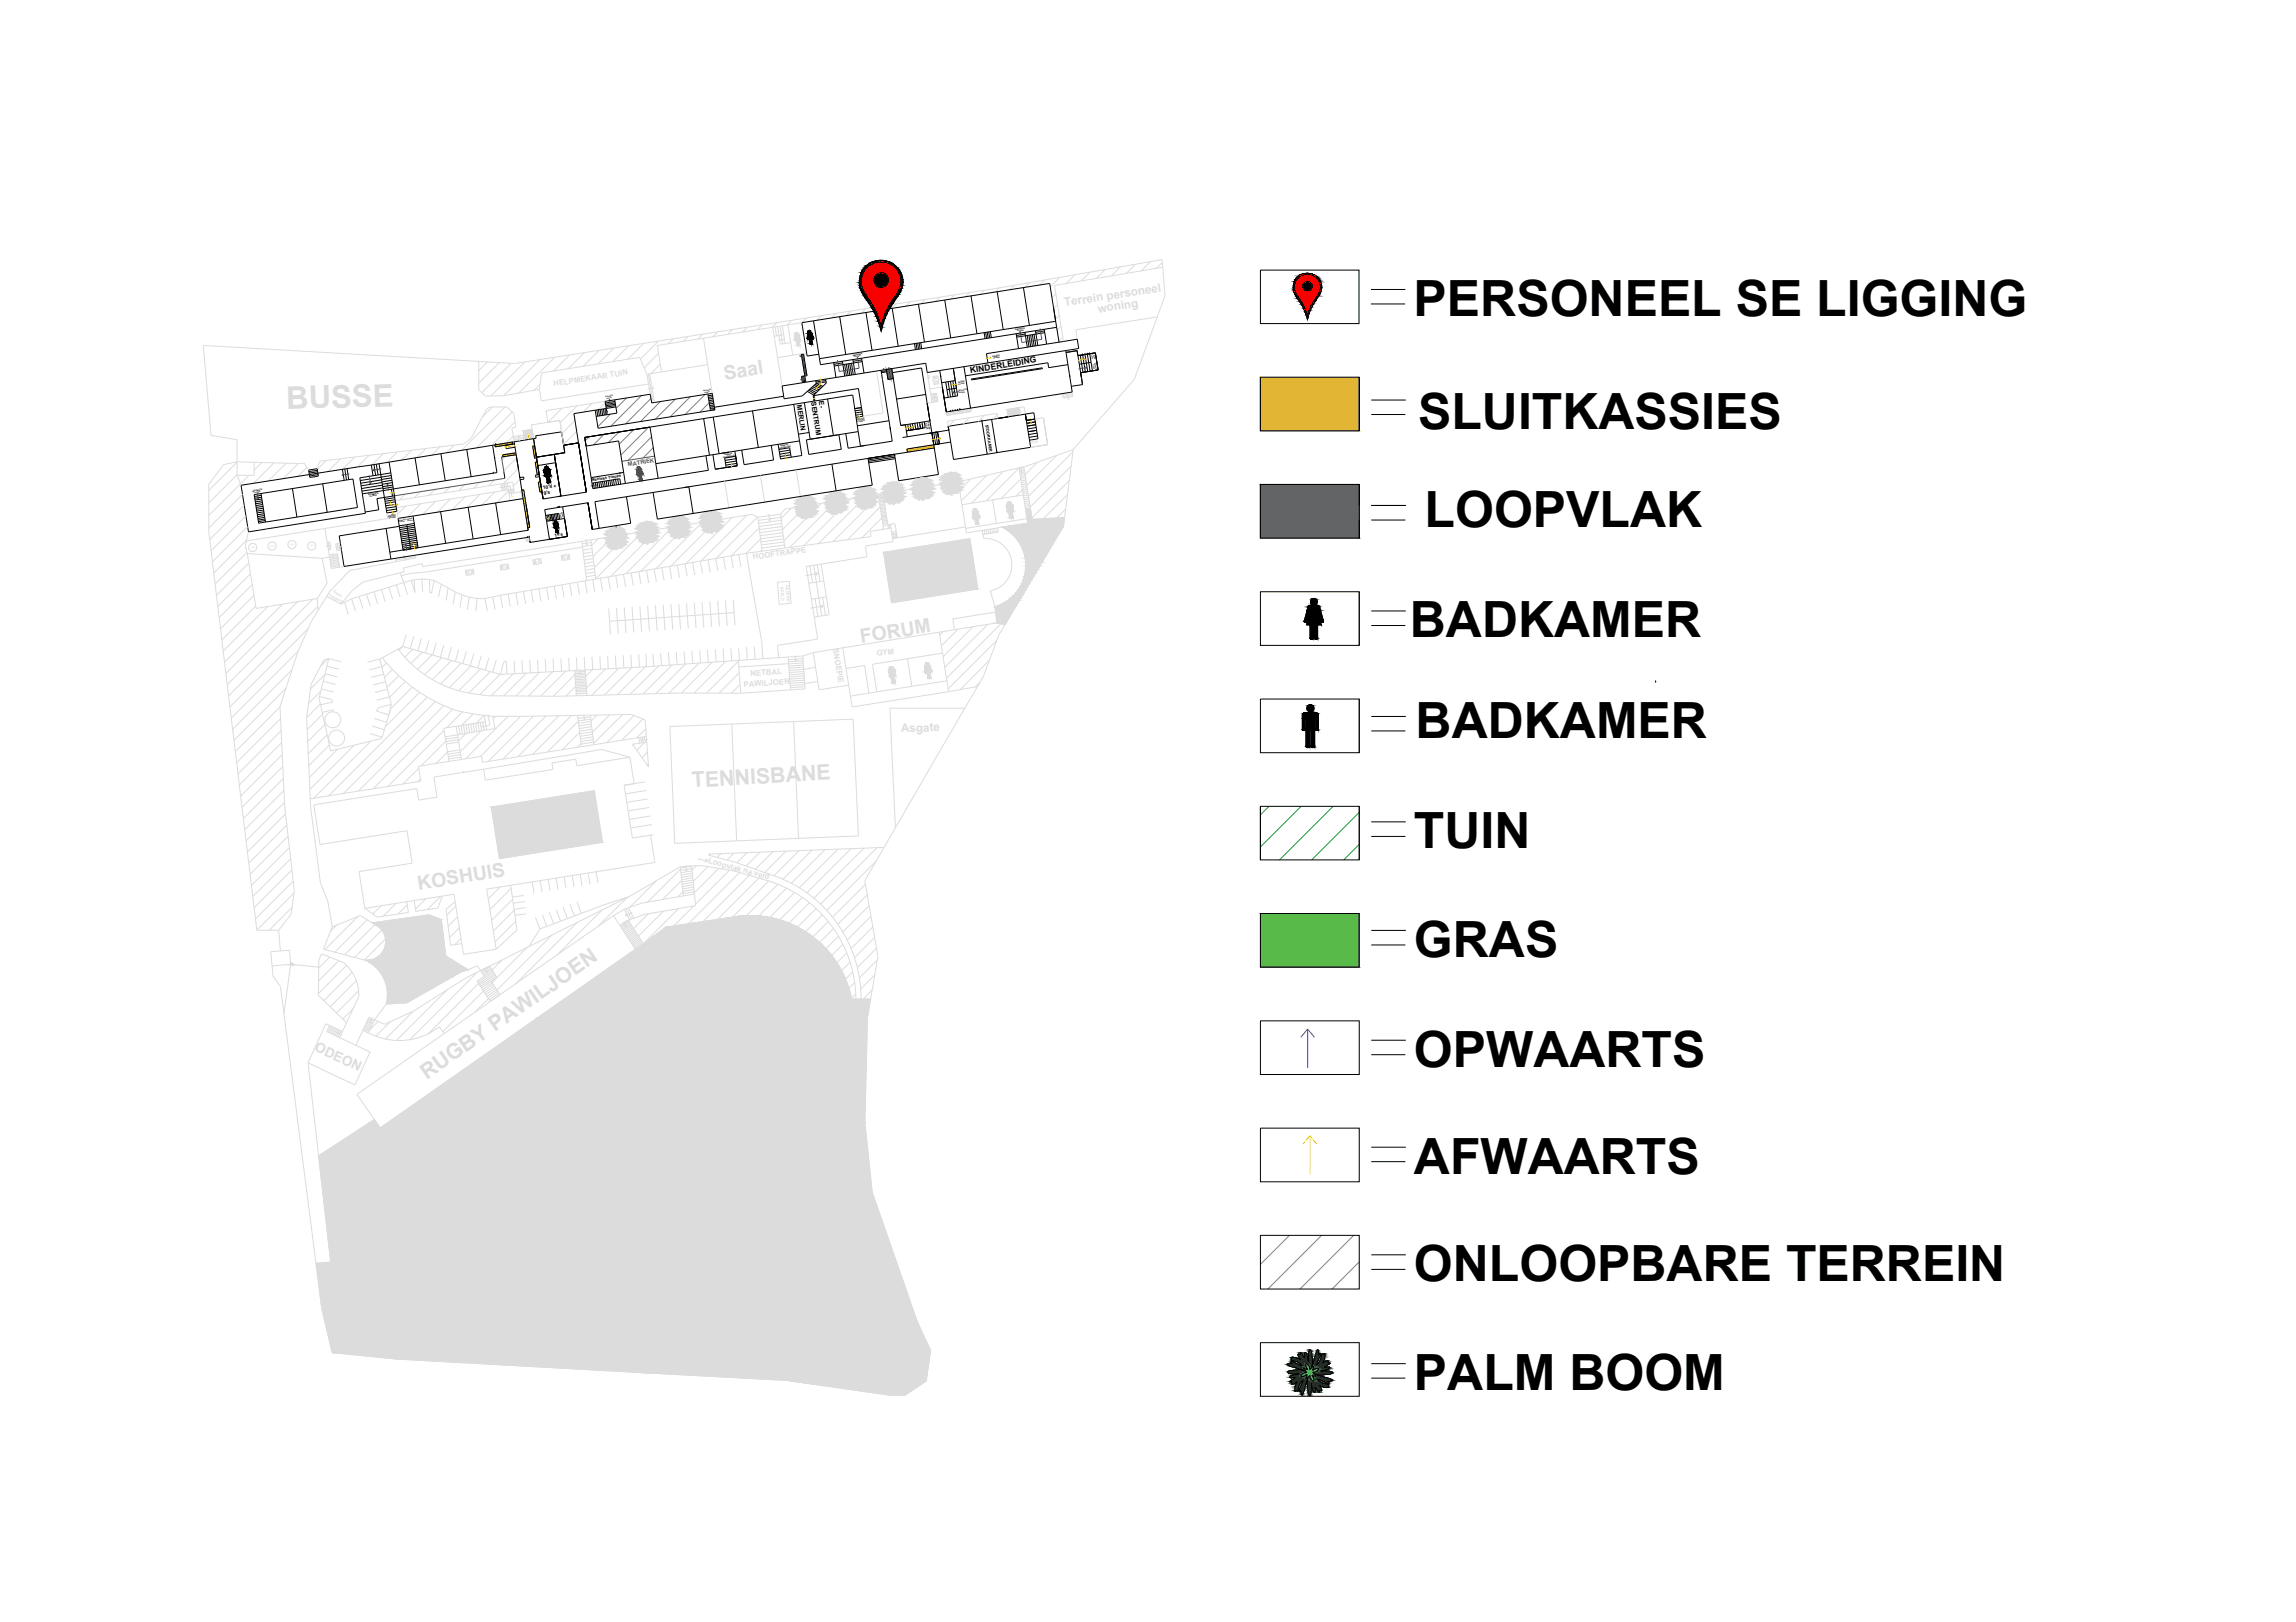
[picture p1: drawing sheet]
<svg xmlns="http://www.w3.org/2000/svg" width="297mm" height="210mm" viewBox="0 0 297 210" stroke-linecap="round" stroke-linejoin="round" font-family="sans-serif">
<defs><g id="words">
<g font-size="6.5">
<text x="182.9" y="40.9">PERSONEEL SE LIGGING</text>
<text x="183.5" y="55.5">SLUITKASSIES</text>
<text x="184.3" y="68.2">LOOPVLAK</text>
<text x="182.4" y="82.5">BADKAMER</text>
<text x="183.1" y="95.5">BADKAMER</text>
<text x="182.9" y="109.8">TUIN</text>
<text x="182.9" y="123.8">GRAS</text>
<text x="182.9" y="138">OPWAARTS</text>
<text x="182.9" y="151.9">AFWAARTS</text>
<text x="182.9" y="165.8">ONLOOPBARE TERREIN</text>
<text x="182.9" y="179.9">PALM BOOM</text>
</g>
<text font-size="1.1" x="125.6" y="48.3" transform="rotate(-9 125.6 48.3)">KINDERLEIDING</text>
<g font-size=".9">
<text x="103.1" y="52.4" transform="rotate(81 103.1 52.4)">MERLIN</text>
<text x="104.9" y="52.1" transform="rotate(81 104.9 52.1)">SENTRUM</text>
<text x="105.9" y="51.9" transform="rotate(81 105.9 51.9)">E-</text>
</g>
<text font-size=".8" fill="#545454" x="81.3" y="60.4" transform="rotate(-9 81.3 60.4)">MATRIEK</text>
<g font-size=".6">
<text x="70.3" y="63.3" transform="rotate(-8 70.3 63.3)">10's +</text>
<text x="70.4" y="64" transform="rotate(-9 70.4 64)">9's</text>
<text x="71.8" y="69.5" transform="rotate(-9 71.8 69.5)">11's</text>
</g>
<g font-size=".5">
<text x="127.5" y="54.9" transform="rotate(81 127.5 54.9)">STOORKAMER</text>
<text x="76.6" y="62.3" transform="rotate(-9 76.6 62.3)">Matrieks Trappe</text>
</g>
<g font-size=".3">
<text x="110.4" y="46" transform="rotate(-9 110.4 46)">BOONSTE</text>
<text x="110.5" y="46.2" transform="rotate(-9 110.5 46.2)">VLOER</text>
<text x="128.4" y="46.2" transform="rotate(-8 128.4 46.2)">GROND</text>
<text x="128.5" y="46.4" transform="rotate(-8 128.5 46.4)">VLOER</text>
<text x="131.4" y="42.7" transform="rotate(-9 131.4 42.7)">BOONSTE</text>
<text x="131.6" y="42.9" transform="rotate(-9 131.6 42.9)">VLOER</text>
<text x="93.6" y="59.3" transform="rotate(-9 93.6 59.3)">VERDIEPING</text>
<text x="93.7" y="58.9" transform="rotate(-9 93.7 58.9)">TWEEDE</text>
<text x="100.8" y="58.1" transform="rotate(-9 100.8 58.1)">VERDIEPING</text>
<text x="100.9" y="57.7" transform="rotate(-9 100.9 57.7)">TWEEDE</text>
<text x="110.9" y="54.4" transform="rotate(-9 110.9 54.4)">GROND</text>
<text x="111" y="54.6" transform="rotate(-10 111 54.6)">VLOER</text>
<text x="119.7" y="54.7" transform="rotate(80 119.7 54.7)">VLOER</text>
<text x="120" y="54.6" transform="rotate(80 120 54.6)">GROND</text>
<text x="32.7" y="63.6" transform="rotate(-9 32.7 63.6)">BOONSTE</text>
<text x="32.8" y="63.8" transform="rotate(-10 32.8 63.8)">VLOER</text>
<text x="47.7" y="64.1" transform="rotate(-9 47.7 64.1)">BOONSTE</text>
<text x="47.8" y="64.3" transform="rotate(-10 47.8 64.3)">VLOER</text>
<text x="50.2" y="66.9" transform="rotate(-9 50.2 66.9)">GROND</text>
<text x="50.3" y="67.1" transform="rotate(-10 50.3 67.1)">VLOER</text>
</g>
<g font-size=".3" fill="#dcdcdc">
<text x="133.4" y="57.2" transform="rotate(-9 133.4 57.2)">GROND</text>
<text x="133.5" y="57.4" transform="rotate(-8 133.5 57.4)">VLOER</text>
</g>
<g font-size=".2">
<text x="141.2" y="45.8" transform="rotate(81 141.2 45.8)">VLOER</text>
<text x="141.4" y="47.1" transform="rotate(81 141.4 47.1)">VLOER</text>
<text x="141.4" y="45.7" transform="rotate(81 141.4 45.7)">GROND</text>
<text x="141.6" y="46.9" transform="rotate(81 141.6 46.9)">BOONSTE</text>
<text x="78.4" y="51.4" transform="rotate(-9 78.4 51.4)">BOONSTE</text>
<text x="78.5" y="51.6" transform="rotate(-9 78.5 51.6)">VLOER</text>
<text x="91" y="50.6" transform="rotate(-9 91 50.6)">BOONSTE</text>
<text x="91.1" y="50.9" transform="rotate(-9 91.1 50.9)">VLOER</text>
<text x="124" y="49.5" transform="rotate(-8 124 49.5)">GROND</text>
<text x="124" y="49.8" transform="rotate(-8 124 49.8)">VLOER</text>
<text x="124" y="50.6" transform="rotate(-8 124 50.6)">BOONSTE</text>
<text x="124.1" y="50.9" transform="rotate(-8 124.1 50.9)">VLOER</text>
<text x="51.5" y="67.4" transform="rotate(-9 51.5 67.4)">BOONSTE GROND</text>
<text x="51.7" y="67.6" transform="rotate(-10 51.7 67.6)">VLOER</text>
<text x="52.7" y="67.5" transform="rotate(-10 52.7 67.5)">VLOER</text>
<text x="72.4" y="66.4" transform="rotate(81 72.4 66.4)">VLOER</text>
<text x="72.6" y="66.2" transform="rotate(80 72.6 66.2)">GROND</text>
</g>
</g></defs>
<!-- layer: Mure -->
<g fill="none" stroke="#dcdcdc" stroke-width=".13">
<path d="M112 39.9l-.6 .6M113.9 39.7l-.5 .5M115.9 39.3l-.6 .6M117.8 39l-.6 .6M119.7 38.8l-.6 .5M121.6 38.5l-.6 .5M123.5 38.1l-.5 .6M125.4 37.9l-.5 .5M127.4 37.6l-.6 .5M129.3 37.2l-.6 .6M131.2 36.9l-.5 .6M133.2 36.6l-.6 .6"/>
<path d="M135.1 36.2l-.6 .7M136.6 38l-.5 .5M136.8 39.4l-.5 .5M137.1 35.9l-1.2 1.2M139.1 35.6l-1.2 1.1M141 35.2l-1.1 1.2M143 34.9l-1.2 1.1M144.9 34.5l-1.1 1.2M146.9 34.2l-1.2 1.2M148.9 33.9l-1.2 1.1M150.3 33.6l.1 1M150.4 34l-.8 .7"/>
<path d="M150.4 34.6l-14 2.3 .1 .5M150.4 34.6l.3 3.7M30.7 59.8l-3.7 3.7M33.9 59.8l-1 1M35.5 59.9l-2.7 2.6M37 59.9l-2.3 2.3M38.6 60l-2 1.9M42.2 59.6l-1.2 1.2M44.1 59.4l-1.7 1.6M45.9 59.1l-1.6 1.6M47.7 58.9l-1.5 1.5M49.6 58.7l-1.5 1.5"/>
<path d="M51.4 58.5l-1.3 1.3M53.3 58.3l-1.3 1.2M55.1 58l-1.2 1.2M56.9 57.8l-1.1 1.1M58.8 57.6l-1 1M63.1 46.8l-1.2 1.2M63.7 52.7l-1.3 1.3M64.6 46.9l-2.7 2.7M65.3 52.7l-5.6 5.6M65.4 59.1l-.5 .4M66.1 47l-3.8 3.8M66.3 53.3l-4.7 4.7"/>
<path d="M66.4 56.4l-.9 .9M66.6 54.6l-3 3.1M66.8 59.2l-1.6 1.7M67.8 56.3l-1.4 .2M67.8 56.5l-1.4 .2M67.8 56.7l-1.3 .3M67.9 46.8l-4.4 4.5M68.7 55l.3 1.8M68.8 55.6l-1.1 .2 .2 1.2M69.8 46.5l-4.6 4.7M69.9 49.7l-.8 .8M71.8 46.2l-4.7 4.7"/>
<path d="M72.4 54.4l.3 1.5M73.7 45.9l-2.1 2.1M75.6 45.6l-2.1 2.1M77.5 45.3l-2.1 2.1M79.4 45l-2 2.1M81.4 44.7l-2.1 2.1M83.3 44.4l-2.1 2.1M83.9 48.4l.6 3.7M84 50.3l-.3-1.9-.9-2.2-12.7 2.1-.3 2.1M85.2 44.1l-2.3 2.4M85.2 45.7l-1.9 1.9M85.4 47.1l-1.2 1.3"/>
<path d="M85.6 48.1l-1.6 .3 .7 3.7M87.1 43.8l-.7 .7M89 43.5l-.6 .7M90.9 43.2l-.6 .7M91.6 47.2l.5 3.7M92.8 42.9l-.6 .7M94.8 42.6l-.7 .7M96.7 42.3l-.6 .7M98.6 42l-.6 .7M100.3 42.3l.2 1.2M100.5 41.7l-.6 .7M100.6 42.3l.4 2.2"/>
<path d="M100.9 42.2l.4 2.3M101.2 42.2l.4 2.2M101.4 43.3l-1.2 .2M101.9 42l-16.9 2.7M102.4 41.4l-.6 .7M104.3 41.1l-.6 .7M104.4 45.7l-1.8 .3M106.3 40.8l-.6 .7M108.2 40.6l-.6 .5M110.1 40.2l-.6 .6M113.4 48l.9 5.5-2.7 .4M120 48.2l.4 2.8"/>
<path d="M123.5 54.4l-.8 .8M125.4 54.1l-.8 .8M125.6 52.8v.4l-3.1 .5-.1-.4M127.3 53.8l-.8 .8M129 53.7l-.5 .5M129.1 54.2l-.1-.7-6.4 1 .1 .7M134.2 59.8l-1.6 1.6M135 54.1l.5 3.4-2.2 .4M136.7 58.9l-3.9 3.9M137 40.8l-.5 .5M137.3 42.2l-.5 .5M137.5 43.6l-.5 .5"/>
<path d="M138.8 58.5l-5.7 5.7M138.8 58.2l-6.3 2.2M139.2 42.7l.2 1.2M30.7 61.5l.5 1.3M30.7 61.4l-3.7 3.7M31.4 64l-4.4 4.3M31.6 65.4l-4.5 4.4M31.8 66.8l-4.5 4.5M31.9 70l-.2 .8M31.9 69.9l-4.2 4.3M31.9 71.5l-4.1 4.1M32 71.6l1.1 7.1 7.9-1.2"/>
<path d="M32 68.2l-4.5 4.5M32.1 68.8l-.2 1.2M32.2 72.9l-4.2 4.1M32.2 61.5l-5.2 5.2M32.4 74.2l-4.2 4.3M32.6 75.6l-4.2 4.3M32.9 77l-4.4 4.4M33.1 78.4l-4.4 4.4M34.6 78.5l-5.7 5.8M36.6 78.2l-7.6 7.5M38.5 77.9l-9.3 9.3M39.7 60.5l-1.1 1.1"/>
<path d="M40.4 77.6l-11 11M41 77.5l.2 1.5M41.1 78.5l-11.5 11.5M41.7 72.2l.6 3.3-1.3 2M42 68.4l-10.1 1.6M44.6 77.9l.5 1.6M45.5 77.5l.5 1.6M45.5 77.5l-1.4 .7M46.5 77.2l.4 1.6M47.4 76.9l.5 1.6M48.4 76.6l.5 1.6M49.3 76.3l.5 1.6"/>
<path d="M50.3 76l.5 1.6M51.3 75.7l.5 1.6M51.3 66.2l.2 .9M51.8 74.1l.9 2.9M52.4 63.9l-.7 .8M52.5 65.5l-1.1 1.1M53.2 75.1l-7.7 2.4M53.6 75l.1 1.7-.5-1.6M53.6 75l-.4 .1M53.7 72.1l-2.5 .4M54.4 63.6l-.8 .8M54.4 65.2l-1.7 1.7"/>
<path d="M54.6 74.9l-1 .1M54.6 74.9l.1 1.7M54.6 74.9l1 .1M55.6 75v1.7h.2l.4-1.6M55.6 75l.6 .1M56.2 75.1l.9 .5M56.3 63.3l-.8 .8M56.4 64.9l-1.8 1.7M57.1 75.6l.9 .5M57.1 75.6l-.4 1.6M58 76.1l.9 .5-.3 1.6M58 76.1l-.3 1.6"/>
<path d="M58.2 63l-.8 .8M58.3 64.6l-1.7 1.7M59.8 77l-.3 1.6M60.1 62.7l-.7 .8M60.2 64.3l-1.7 1.7M60.7 77.3l-.2 1.6M61.2 73.7h-.1M61.7 77.4l-.1 1.7M62 62.4l-.7 .8M62.1 64l-1.7 1.7M63.7 77.3l.4 1.6M64 62.1l-.8 .8"/>
<path d="M64 63.7l-1.7 1.7M64.7 77l31.9-5.4 1.9 11.4 .2 2.3M64.7 77l.3 1.7M64.7 77l-2 .5 .4 1.6M65.7 73h-.1M65.7 76.9l.3 1.6M65.8 63.5l-1.5 1.6M66.7 76.7l.3 1.6M67.1 60.6l-2 2M67.3 62l-.9 .9M67.5 63.4l-.2 .3M67.7 76.5l.3 1.7"/>
<path d="M68.7 76.4l.3 1.6M69.7 76.2l.3 1.6M70 72.3h-.2M70.7 76l.3 1.7M71.7 75.8l.3 1.7M72.7 75.7l.3 1.6M73.6 71.7h-.1M73.7 75.5l.3 1.6M74.7 75.3l.3 1.7M75.4 70.8l-20.6 3.3-1.6 .1-1.3 .3M75.7 75.2l.3 1.6M76.5 70.2l-1.2 .2"/>
<path d="M76.5 70.5l-1.2 .2M76.7 75l.3 1.6M77.7 74.8l.3 1.7M78.7 74.7l.2 1.6M78.7 78.7l.3 3.4M79.7 74.5l.2 1.6M79.8 78.7l.2 3.3M80.7 74.3l.2 1.7M80.8 78.6l.2 3.3M81.6 74.1l.3 1.7M81.8 78.5l.2 3.3M82.6 74l.3 1.6"/>
<path d="M82.8 78.5l.2 3.3M83.6 73.8l.3 1.6M83.8 78.4l.2 3.3M84.6 73.6l.3 1.7M84.8 78.3l.2 3.3M85.6 73.5l.3 1.6M85.8 78.3l.2 3.3M86.6 73.3l.3 1.6M86.8 78.2l.2 3.3M87.6 73.1l.3 1.7M87.8 78.1l.2 3.3M88.6 73l.3 1.6"/>
<path d="M88.8 78l.2 3.4M89.6 72.8l.3 1.6M89.8 78l.3 3.3M90.6 72.6l.3 1.6M90.8 77.9l.3 3.3M91.6 72.4l.3 1.7M91.8 77.8l.3 3.3M92.6 72.3l.3 1.6M92.8 77.8l.3 3.3M93.6 72.1l.3 1.6M93.8 77.7l.3 3.3M94.6 71.9l.3 1.7"/>
<path d="M94.9 77.6l.2 3.3M95 79.3h.1M95 79.3l-16.1 1.1M95.6 71.8l.2 1.6M97.3 66.6l.8 .3M101.5 65.9l-.5 .6M102.4 65.8l-1.3 1.3M104.3 65.5l-3.1 3M104.8 73.2l.3 2.2M105.3 73.1l1 6.6M105.4 77.5l.4 2.3M105.7 73.1l.4 2.2"/>
<path d="M106.2 65.2l-4.8 4.8M106.2 73l.7 4.2M106.4 77.3l.4 2.3M106.6 75.2l-2 .3M106.9 77.2l.4 2.4-2 .3M106.9 77.2l-1.9 .3M108.2 64.9l-6 6M110.1 64.5l-6.1 6.1M112 64.2l-6.1 6.2M113.6 64.2l-5.8 5.9M113.9 65.6l-4.3 4.3M114.1 67l-2.6 2.6"/>
<path d="M114.2 63.9l9.8-1.6 7.8-1.8 .6 3.4M114.3 68.4l-.1 .1M114.3 68.5l-1.7 .3 .1 .6-9 1.2M115 67.9l.1 .5M116 69.3l.1 .1-.6 .1M125.6 62l-1.5 1.4M127.7 61.5l-3.3 3.3M128.7 78.5l.3 2.1M128.8 79.2l-5.5 .9 .2 1.4M129.8 61l-4.1 4.1M131.8 60.6l-4.2 4.2M132.1 62l-2.6 2.5"/>
<path d="M132.3 63.4l-.8 .8M133.3 65.8l.2 1.4 4.2-.2M137.9 65.9l-1.2 1.1M138.1 64l-3.1 3.1M138.3 62.2l-4.8 4.8M138.6 60.3l-5.3 5.3M36.2 91.5l-5.8 5.8M36.3 93l-5.7 5.7M36.4 94.6l-5.6 5.5M36.4 96.1l-5.4 5.5M36.5 97.7l-5.4 5.3M36.6 99.2l-5.3 5.3"/>
<path d="M37 89.1l-6.7 6.7M37.8 86.7l-7.7 7.7M38.6 84.3l-8.7 8.6M39.9 81.4l-10.2 10.1M41.3 90.1l1.6 .4 .1 .4-1.5 .3h.1M41.4 91.1l-1.7 1.8M41.5 89.4l-1.6 1.6M41.6 89.2l1.6 .4M41.7 92.4l-2 2M41.8 88.2l1.6 .4M42 93.8l-2.2 2.2M42 87.3l-1.8 1.9"/>
<path d="M42.1 87.2l1.6 .4M42.3 86.2l1.6 .4M42.3 95.1l-2.4 2.4M42.4 85.3l-1 1M42.6 96.4l-2.7 2.7M43 97.1l-.2 .1M43.2 91.9l-1.5 .3M43.7 97l-3.7 3.6M44.1 85.6l-1.6-.4-1.2 5.2M45.8 96.4l-5.7 5.8M47.5 85.7l1.6-.4 .3 1M47.8 94.9l1.6 .5"/>
<path d="M48 95.9l-7.4 7.4M48.1 94l1.6 .4M48.4 93l1.6 .5M49.4 86.3l.2 .9M49.4 86.3l-1.6 .4M49.6 87.2l.3 1M49.6 87.2l-1.6 .4M49.9 88.2l.2 1M49.9 88.2l-1.6 .4M50 85.8l-.6 .6M50.1 89.2l.3 1M50.1 89.2l-1.6 .4"/>
<path d="M50.3 92.5h.1M50.4 90.2l.2 1M50.4 90.2l-1.6 .4M50.5 92h.1M50.5 92l-.1 .1M50.6 91.2l-1.6 .4-.3 .4 1.6 .5M50.6 91.2l-.1 .8M50.8 86.6l-1.1 1.1M51.6 87.4l-1.5 1.6M52.4 88.2l-2 2.1M52.6 82.1l-.5 1.6-.5 .5M53.3 88.9l-2.8 2.9"/>
<path d="M53.4 84l-1 1M53.5 82.3l-.4 1.6M54.2 99.4l-2.1 2.1M54.3 89.6l-4.4 4.4M54.5 82.6l-.4 1.6M54.6 84.4l-1.4 1.5M55.3 90.2l-12.8 12.8M55.5 82.9l-.5 1.6M55.9 98.9l-1.8 .3 .3 1.9-14.3 2.3M55.9 84.7l-1.9 1.9M56.3 90.8l-11.9 11.9M56.4 83.2l-.4 1.6"/>
<path d="M57.2 85.1l-2.3 2.2M57.4 91.3l-11 11.1M57.4 83.5l-.4 1.5M57.5 94.5l-7.3 7.3M57.7 95.9l-3.2 3.2M57.9 97.3l-1.5 1.5M58.4 83.7l-.5 1.6M58.4 85.5l-2.5 2.5M58.6 91.8l-10.3 10.3M59.4 84l-.5 1.6M59.7 85.8l-2.7 2.7M59.8 92.1l-2 2.1"/>
<path d="M60.3 94.9l-1 1M60.3 84.3l-.4 1.6M60.9 86.2l-2.8 2.8M61.2 92.4l-1.5 1.5M61.3 84.6l-.5 1.6M62.2 86.5l-2.9 2.9M62.2 94.6l-2.7 2.7M62.3 84.8l-.5 1.6M62.6 92.6l-1 1M63.2 85.1l-.4 1.6M63.4 86.9l-2.8 2.8M64.1 92.7l-.3 .3"/>
<path d="M64.2 85.4l-.4 1.6M64.7 87.3l-2.6 2.6M65.6 87.2l-.1-1.6-.3 .1-.5 1.6M65.7 92.7l-5.5 5.5M66.4 87.2l-2.9 2.8M66.5 85.5l.1 1.7M67.4 92.7l-5.2 5.2M67.5 85.5l.1 1.6M68.1 87.1l-2.9 3M68.5 85.4l.1 1.7M69 92.7l-5.9 5.8M69.5 85.4l.1 1.6"/>
<path d="M69.8 87l-3 3.1M70.5 85.3l.1 1.7M70.6 92.7l-5.5 5.5M71.5 86.9l-3.1 3.2M71.6 85.3v1.6M72.3 92.6l-5.3 5.3M72.6 85.2l.1 1.7M73.2 86.8l-3.2 3.3M73.6 85.1l.1 1.7M73.9 92.6l-5 5M74.4 87.3l-2.8 2.8M74.5 88.8l-1.3 1.3"/>
<path d="M74.6 85.1l.1 1.6M74.8 93.3l-4 4M75 94.8l-2.3 2.2M75.2 96.2l-.5 .5M75.6 85l.1 1.7M75.7 86.9l-1.3 .1M75.7 87.1l-1.3 .1M75.8 87.3l-1.4 .1M75.8 87.5l-1.4 .1M75.8 87.7l-1.4 .1M75.8 87.9l-1.4 .1M75.8 88.1l-1.4 .1"/>
<path d="M75.8 88.3l-1.3 .1M75.8 88.5l-1.3 .1M75.8 88.7l-1.3 .1M75.8 88.9l-1.3 .1M75.8 89.1l-1.3 .1M75.9 89.3l-1.4 .1M75.9 89.5l-1.4 .1M75.9 89.7l-1.4 .1M76.4 92.5l.4 3.9M76.4 92.8l-1.6 .2M76.4 93.1l-1.6 .2M76.5 93.4l-1.7 .2"/>
<path d="M76.5 93.7l-1.6 .2M76.6 94l-1.7 .3M76.6 85l.1 1.6M76.6 94.4l-1.6 .2M76.6 94.7l-1.6 .3M76.6 86.7l-.8 .8M76.7 95l-1.6 .3M76.7 95.4l-1.6 .2M76.7 95.7l-1.6 .3M76.8 96l-1.6 .3M77.2 92.5l-.7 .8M77.6 84.9l.1 1.7"/>
<path d="M77.8 97l3.7 1M78.4 86.6l-2.5 2.4M78.6 84.9l.1 1.6M78.9 92.5l-2.3 2.2M79.6 84.8l.1 1.7M80.1 86.5l-3.6 3.5M80.5 92.5l-3.7 3.7M80.6 84.8l.1 1.6M81.6 84.7l.1 1.7M81.8 86.4l-3.6 3.5M82 92.6l-3.5 3.5M82.6 84.7l.1 1.6-18 1"/>
<path d="M83.2 93.1l-2.8 2.7M83.4 96.1l-1 1M83.5 86.3l-3.6 3.6M83.6 94.3l-1.2 1.2M83.6 84.6v1.7M83.7 96l.2 3.2-2.1-2.9 1-.1M83.8 97.3l-.7 .7M83.9 98.8l-.2 .2M84.5 84.6l.1 1.6M85.2 86.2l-3.7 3.6M85.5 84.5l.1 1.6M86.5 84.4l.1 1.7"/>
<path d="M87 86l-3.8 3.8M87.5 84.4l.1 1.6M88.5 84.3l.1 1.6M88.7 85.9l-3.8 3.9M89.5 84.2l.1 1.7M90.4 85.8l-3.9 3.9M90.5 84.2l.1 1.6M91.5 84.1l.1 1.6M92.2 85.7l-4 4M92.5 84l.1 1.7M93.5 83.9l.2 1.7M93.9 85.6l-4.1 4.1"/>
<path d="M94.5 83.9l.2 1.6M95.5 85.6l-4.1 4.1M95.6 83.8l.1 1.7M95.6 87.1l-2.6 2.6M95.7 88.6l-1.1 1.1M96.6 83.7l.1 1.7M97.6 83.7l.1 1.6M102.1 85.9l-6.5 .4M103.9 84.9l-8.4 .6M117.4 85.2l.6 3.6M121.9 84.5l-9 1.5M122 81.7l-.4 .5"/>
<path d="M122.5 88.1l-9.1 1.4M123.9 81.4l-2.1 2.2M125.9 81.1l-3.9 3.9M126.4 88.9l-3.7 .6M126.8 88.3l-.6 .6M127.8 80.8l-5.6 5.6M128 85.5l-3.8 3.8M129 82.9l-6.3 6.3M129 80.6l-7.5 1.2M129 80.6l1 .2M129.5 80.7l-7.1 7.1M36.7 100.7l-5.2 5.2"/>
<path d="M36.7 102.3l-5 5.1M36.8 103.8l-5 5M36.9 105.3l-4.9 5M37.1 106.8l-4.9 4.9M37.3 108.2l-5 4.9M37.4 109.7l-4.9 4.9M37.6 111.1l-4.9 4.9M37.8 112.6l-4.9 4.9M37.8 117.4l-3 3M37.9 114l-4.9 4.9M38 115.5l-4.8 4.9M43.6 119.7l-.9 .9"/>
<path d="M46.3 118.6l-4.3 4.3M47.4 117.5l-.1 .1M47.5 119l-4.2 4.2M48.2 119.4l7.3-1 1.6 .6 .6 4.7 2.9 1.8-.9 .2-7.1 4.1-2.6 .1M48.5 119.6l-3.9 4M48.5 119.6a2.44 2.44 0 0 1 1.3 2.9 2.44 2.44 0 0 1-2.5 1.8l-5.5-1.5M48.5 119.7l-1.9-1.2-3.6 1.5M49.3 117.2l-1.1 1.1M51.2 116.9l-1.6 1.7M52.6 116.7l.2 1.4-4 .6-1.6-1.2M52.7 117.1l-1.2 1.2M54.4 100.8l-.4 .4"/>
<path d="M55.1 116.3l-1.3 1.3M57 116l-1.7 1.7M57.2 116l-.6 1.5-2.8 .4-.2-1.4M58.9 116.7l-1.2 1 .6 4.6 1.4-.2M59 117.3l-1.2 1.1M59.2 118.7l-1.2 1.2M64.7 114.8l-1.5 1.5M66.1 114.6l.8 5.7-2.7 2.5M66.1 115l-2.7 2.7M66.3 116.4l-2.7 2.7M66.5 117.8l-2.7 2.7M66.7 119.2l-2.7 2.7"/>
<path d="M67.8 115.9l-1.5 .2M67.9 116.7l-1.5 .2M68 117.5l-1.5 .2M68.1 118.3l-1.5 .2M68.9 114.1l.2 1.5M69.3 118.7l.5 1.5M69.9 114l.2 1.4M70.2 118.4l.5 1.5M70.9 113.8l.3 1.5M71.1 118l.5 1.5M72 113.6l.2 1.5M72 117.7l.5 1.5"/>
<path d="M72.9 117.4l.5 1.5M73 113.5l.2 1.4M73.7 117l.6 1.5M74 113.3l.3 1.5M74.6 116.7l.6 1.5M74.7 119.4l-7.9 7.9M75.1 113.1l.2 1.5M76.1 113l.2 1.5M77.1 112.8l.3 1.5M77.9 117.8l-5.8 5.7M81.1 116.2l-3.7 3.6M81.3 119.1v.1"/>
<path d="M81.3 119.2l-1 .7M81.3 116.1l-3.3 1-8.2 3.1M81.4 119.3l-1 .7M81.5 119l-.2 .2M81.5 119.5l-1 .7M81.6 119.7l-1 .7M81.7 119.8l-1 .7M81.8 120l-1 .7M83.6 102.3l-2.7 .4M83.8 103.4l-2.7 .4M83.9 118.3l-1.9 1.9-1.1 .7M84 104.5l-2.7 .4"/>
<path d="M84.2 105.6l-2.8 .4M84.3 106.7l-2.7 .4M84.9 114l-3.4 3.4M85.8 117.9l-3.2 3.3M86.1 120l-2.9 2.1M87.8 117.6l-4.6 4.5M88 112.5l-4.2 4.2M88.2 113.9l-2.5 2.5M88.3 115.4l-.6 .7M89.7 117.2l-2.6 2.6M90.1 112l-.6 .6M91.6 112.1l-1.9 2"/>
<path d="M93 112.4l-3.2 3.1M93.3 110.5l-.5 .5M94.4 112.6l-4.4 4.4M95 110.4l-.9 .9M95.7 112.9l-6.7 6.7M96.6 110.3l-1.3 1.4M96.9 113.3l-6 6M98.2 113.6l-5.3 5.4M98.3 110.3l-1.8 1.8M99.4 114l-4.6 4.7M100 110.2l-2.3 2.3M100.6 114.4l-4 4.1"/>
<path d="M101.7 110.1l-2.8 2.8M101.8 114.9l-3.6 3.6M102.8 115.5l-3.2 3.2M103.4 110.1l-3.3 3.2M103.8 116.1l-2.9 2.9M104.7 116.8l-2.6 2.7M105 110l-3.7 3.8M105.6 117.6l-2.4 2.4M106.4 118.4l-2.2 2.2M106.7 110l-4.3 4.3M107.2 119.2l-2 2M108.4 109.9l-5 5"/>
<path d="M110.1 109.8l-5.7 5.7M111.8 109.8l-6.5 6.4M112 114.4l-4.3 4.3M112.2 115.8l-3.8 3.8M112.4 117.2l-3.4 3.4M112.7 118.6l-3.1 3M112.9 119.9l-2.8 2.8M113.4 111.4l-6.4 6.4M113.5 109.7l-7.3 7.3M35 123.2l.3 3.1 1 1.4M36.3 123.1l1.2-.1 .1 1.8M37.6 124.8l-.9 6.4"/>
<path d="M37.6 124.8l-2.4 .2M37.6 124.8l3.6 .4M41.2 124.3v4.5l3.6 3.6M41.6 123.4l2.8 1.1M42.7 123.9l-1.5 1.4M43.8 124.3l-2.6 2.6M44.8 124.9l-3.6 3.7M45.6 125.8l-3.7 3.7M45.7 130.6l-1.3 1.3M46.1 126.9l-3.4 3.4M46.4 128.2l-2.9 2.9M46.4 128.9l-.8 1.9"/>
<path d="M47.6 133.6a8.4 8.4 0 0 0 7.9 .1M48.9 132.2l-1 1M49.4 120.4l-3.5 3.5M49.9 121.5l-2.8 2.7M50.5 132.2l-1.9 1.9M53.5 130.8l-3.6 3.7M55.5 133.8l1.4-.9 .6 .9M57.9 128.1l-6.6 6.6M59.4 120.1l-1.2 1.2M59.6 121.5l-.8 .8M61.7 125.8l-8.7 8.8M61.9 127.3l-6.5 6.5"/>
<path d="M62.3 127.8l1.2-.8 .2 .2-1.3 .9M62.5 128.3l-5.2 5.2M63.2 129.2l-1.8 1.8M63.4 125.1l-1.1 .7M63.5 125.3l-1.1 .7M63.6 125.5l-1.1 .7M63.7 125.6l-2 1.4M63.8 127.4l-1.2 .9M63.8 125.8l-2 1.3M64 127.6l-1.3 .9M64 126l-2.1 1.3M64.1 126.2l-2.1 1.3"/>
<path d="M64.1 127.8l-1.3 .9M64.2 126.3l-2 1.4M64.2 128.1l-1.2 .8M64.2 126.6l-.6 .6M64.4 128.3l-1.3 .9M64.5 128.5l-1.2 .9M64.7 128.7l-1.3 .9M64.9 124.2l-1.2 1.3M68.2 122.6l-3.9 3.9M69.8 120.2l-1.4 2.3M71.4 121l-7.1 7.1M82 120.3l-1 .7"/>
<path d="M82.2 120.5l-1.1 .7M82.3 120.6l-1.1 .8M82.4 120.8l-1.1 .7M82.5 121l-1 .7M82.6 121.1l-1 .8M82.7 121.3l-1 .7M82.8 121.5l-1 .7M82.9 121.6l-1 .8M83 121.8l-1 .7M83.1 122l-1 .7M83.2 122.1l-1 .7M107.8 120.2l-1.7 1.8"/>
<path d="M108.5 121.2l-1.6 1.6M109 122.2l-1.4 1.4M109.6 123.3l-1.3 1.3M110 124.5l-1.1 1.1M110.3 125.8l-.9 .9M110.6 127.1l-.8 .8M110.7 128.6l-.5 .6M112.8 128.1l-1.1 1.2M113.2 121.3l-2.6 2.6M113.2 126.2l-1.8 1.8M113.4 122.7l-2.5 2.5M113.5 124.2l-2.3 2.3"/>
<circle cx="32.7" cy="70.8" r=".53"/>
<circle cx="35.2" cy="70.7" r=".53"/>
<circle cx="37.8" cy="70.5" r=".53"/>
<circle cx="40.3" cy="70.7" r=".53"/>
<circle cx="43.1" cy="93.1" r="1.03"/>
<circle cx="43.6" cy="95.5" r="1.03"/>
<circle cx="37.7" cy="124.8" r=".13"/>
</g>
<!-- layer: 0 -->
<g fill="none" stroke="#dcdcdc" stroke-width=".13">
<path d="M136.5 37.4l1.1 6.8M150.3 33.6l-21 3.7-62.7 9.7-40.3-2.3 1 11.6 3.4 .6v4.6h2.2v-1.7M150.7 38.3l-1 2.7M61.9 46.8v3.7l.9 .8 2.4-.1 4.6-.8 .2 1.5 13.9-2.2M66.5 57.2l-.3-1.8 .5-.1-.2-1.8-1-.8h-2.1l-.4 .2-2 3.8-1 .8-18.6 2.2-.4 .9M70.8 53.1l-.1 .2M72.4 54.4l-3.7 .6M72.4 54.4l.5 3.2M72.7 52.8l-1.8 1.8M74.4 54.4l-1.7 1.7M74.6 55.8l-1.7 1.7M74.7 52.5l-2.2 2.2"/>
<path d="M74.8 57.2l-.1 .1M76.6 52.2l-1.1 1.1M78.3 51.9l-7.6 1.2 .2 1.5 1.5-.2M78.3 52.1l-.9 .9M84 50.3l.1 .7M84 48.4h-.3M91 43.8l.6 3.4-6 .9-.6-3.4M100 42.4l1.2 7.5M102.3 44.3l.3 1.7-2 .3M102.3 44.3l-1.3 .2M103.2 44h.1M103.2 44l.1 .6"/>
<path d="M103.3 43.6l.2 1M103.3 43.6h.1M103.3 43.3l.1 .1 .1 .6-.2-.4M103.3 43.3l-.4 .1-.1 .1 .1 .6 .1-.5 .1 1.1M103.7 41.8l-1.8 .2 .4 2.3M120 48.6h.2v.4h-.1zM120.6 51l.1 1.1M120.6 52.1l-.2-1.1 .8-.1 .1 1.1-1.4 .2M120.7 48.7l.6-.1 .1 .2-.7 .1zM120.7 51l.2 1M120.7 49l.7-.1 .1 .5-.7 .1zM120.8 49.6l.7-.1v.2l-.7 .1z"/>
<path d="M120.9 50.9l.1 1.1M121 50.9l.2 1.1M121.9 50.1l-1.6 .2M125.6 52.8v.4l-3.1 .5-.1-.4M125.6 53l-3.1 .5M131.8 52.8l.2 .9M132.6 53.6l-.1-1-2.2 .4 .1 .9M133.9 54.2l1.1-.1 .5 3.4-2.2 .4M138.7 50.7l.1 .6-1.3 .2v-.6M138.7 50.9l-1.2 .2M138.8 51.1l-1.3 .2M149.7 41l-3 8.1-7.9 9.1-1.2 9.9-8.4 14.1-2 5.4-15.3 26.4 1.7 9.8-1.4 7.9-.3 13.6 .9 9 5.8 16.7 1.8 3.8-.6 3.9-2.7 1.9h-1.9l-13.3-2-50.6-2.7-8.3-.9-1.4-5.7-5.3-41.6"/>
<path d="M149.7 41l-10.5 1.7M31.7 70.8l.3 .8 9.7 .6 .9-.1M39.9 60.8l-.5-.9-.6 .1-8.1-.2-1.7 .3-2 2.6v6l6.2 51.7h2.9M42.3 70.2l.4-.1 .1 1h-.3M42.5 70.2l.1 .9M42.6 71.8l1-.2 .3 1.8M43.6 70.4l.2 .8M43.7 71.8l-1.1 .2M43.7 72l-1.1 .2M43.7 72.2l-1 .2M43.8 72.4l-1.1 .2M43.8 72.6l-1.1 .2"/>
<path d="M43.8 70.3l.2 .9M43.8 72.8l-1 .2M43.9 73l-1.1 .2M43.9 73.2l-1.1 .2M44 70.3l-.6 .1 .2 .9 .6-.1M50 66.4l.2 .7-8.2 1.3 .9 5.2 1.6-.3M51.1 72.2l.1 .5M53.7 71.8l.1 .4-8.5 1.6-2.6 2.7-2.4 3.9-1.8 4.1-2.3 7 .6 12.8 1.3 10.9-.4 3.1-1.6 2.1M58.9 76.6a7.3 7.3 0 0 0 3.8 .9M60.2 73.8h.1l.1 .7h-.1zM60.5 73.8l.4-.1 .1 .7h-.4zM61.2 73.7l.1 .6-.1 .1-.1-.7"/>
<path d="M64.7 73.1h.2v.7h-.1zM64.8 62.6l.2 .9M65 73.1l.4-.1 .1 .7-.4 .1zM65 62.6l.1 .9M65.2 62.6l.1 .9M65.4 62.5l.1 .9M65.6 62.5l.2 .9M65.7 73l.1 .6-.1 .1-.1-.7M65.8 63.4l-14.5 2.3M65.8 63.4v.5M65.8 63.4l.6-.1 .1 .1-.7 .1M65.8 63.9l.2 .9"/>
<path d="M66.5 63.6l-.7 .2M66.5 63.8l-.2-1.4-15.2 2.4M66.5 63.8l-.7 .1M67.4 63.7l.1 .8M67.5 63.6l-1 .2M68 69.6l.1 .5 .4-.1M68.5 69.6l-.5 .1M68.5 69.8h-.5M68.5 69.9l-.4 .1M68.9 72.4h.2l.1 .7h-.2zM69.2 72.4l.5-.1 .1 .7-.5 .1zM70 72.3l.1 .6-.2 .1-.1-.7"/>
<path d="M72.6 71.9l.2-.1 .1 .7-.2 .1zM72.9 71.8h.4l.1 .6-.4 .1zM73.6 71.7l.1 .7h-.1l-.1-.7M75.3 70.1l.6 5M76.5 69.9l.6 5M76.6 71l-1.2 .2M76.7 71.4l-1.2 .2M76.7 71.9l-1.2 .2M76.8 72.3l-1.2 .2M76.8 72.7l-1.2 .2M76.9 73.1l-1.2 .2M76.9 73.6l-1.2 .2"/>
<path d="M77 74l-1.2 .2M77 74.5l-1.2 .1M77.4 69.7l-.9 .9M78.5 70.2l-1.8 1.8M78.5 68.9l.1 .2h-.3a.45 .45 0 0 0 .5 .2l.5 .2h-.8l-.2 .1 .7 .1-.5 .1-.1 .1 .4 .1-.4 .2h.1l.1 .2 .3-.2-.1 .6a.21 .21 0 0 0 .2-.1 .21 .21 0 0 0 0-.2l.3-.4-.3 .7M79.5 69.1l.1 .1 .1 .2 .2-.2v.3l.3-.1a.25 .25 0 0 1-.3 .2l.2 .3-.3-.1 .2 .4a.26 .26 0 0 1-.3-.4l-.2 .2v-.2l-.3 .1a.26 .26 0 0 1 .3-.3l-.2-.2h.3zM79.6 70.8l-2.7 2.7M79.7 68.2l-.1 .7-.2-.5v.3l-.3-.3v.1h-.2l.2 .3-.6-.1a.2 .2 0 0 0 .1 .2 .2 .2 0 0 0 .2 0l.4 .3-.7-.3M79.8 68.2l.1 .7-.1 .4 .4-1.1 .1 .3 .1-.1M79.8 70.5v.1M80.3 70.1h-.1M80.4 68.4l-.3 .7 .3-.4a.21 .21 0 0 1 0-.2 .21 .21 0 0 1 .2-.1l-.1 .6 .3-.1 .1 .1 .1 .1-.4 .2h.4l-.6 .2 .5 .1h.2l-.5 .2h-.5l1 .3-.3 .1 .1 .1"/>
<path d="M80.6 69.8l-.1 .1M80.9 70.3l-.7-.2 .4 .2a.21 .21 0 0 1 .2 0 .21 .21 0 0 1 .1 .3l-.6-.2 .2 .4h-.2v.1l-.3-.3v.3l-.2-.6-.1 .8-.1-.6v-.5l-.4 1.1-.1-.3h-.1M81.2 69.1l-.4 .4M83.2 68.8l-6.1 6.1M83.5 68.4l.2 .1v.2l.3-.2-.1 .3 .4-.1a.24 .24 0 0 1-.1 .2 .24 .24 0 0 1-.3 0l.2 .2h-.2l.1 .3a.24 .24 0 0 1-.2 0 .24 .24 0 0 1-.1-.3l-.2 .2 .1-.2-.4 .1a.25 .25 0 0 1 .4-.3l-.3-.2h.3zM84.4 67.7l-.2 .7 .3-.4a.2 .2 0 0 1 0-.2 .2 .2 0 0 1 .2-.1l-.2 .6 .4-.1v.1h.1l-.3 .3h.3l-.1 .1-.5 .1 .8 .1-.6 .2-.5-.1 1.1 .4-.3 .1v.1M84.5 67.7l-.2 .1-.1-.3-.3 1.1v-.6l-.1-.5-.2 .7-.2-.6v.4l-.3-.4v.2h-.1l.1 .3-.6-.1a.21 .21 0 0 0 .1 .2 .21 .21 0 0 0 .3 0l.3 .3-.6-.3v.2h-.3l1.1 .4-.3-.1-.8 .2 .3 .1h.4l-.5 .2h.3l-.3 .3h.1v.2l.3-.2-.1 .6a.21 .21 0 0 0 .2-.1 .21 .21 0 0 0 0-.2l.3-.4-.2 .7M84.9 69.6l-.7-.3 .4 .3a.19 .19 0 0 1 .3 0 .19 .19 0 0 1 0 .3l-.6-.2 .2 .4h-.2v.1l-.2-.4-.1 .4-.2-.6-.1 .8-.1-.6v-.5l-.4 1v-.3l-.2 .1M85.1 68.5l-6.1 6.1M86.7 67.5v.2h-.3l1.1 .4h-.9l-.2 .1 .3 .1h.4l-.5 .2 .3 .1-.3 .2h.1v.2l.3-.2-.1 .3v.3a.2 .2 0 0 0 .2-.1 .2 .2 0 0 0 0-.2l.3-.4-.2 .7M87 68.2l-6.1 6.1M87.6 67.7l.2 .1v.2l.3-.2-.1 .3 .4-.1a.24 .24 0 0 1-.1 .2 .24 .24 0 0 1-.3 0l.2 .3-.2-.1 .1 .4a.24 .24 0 0 1-.3-.1 .24 .24 0 0 1 0-.3l-.2 .2v-.2l-.3 .1a.23 .23 0 0 1 .1-.3 .23 .23 0 0 1 .2 0l-.2-.2h.3z"/>
<path d="M88.5 67l-.2 .7 .2-.4a.21 .21 0 0 1 .1-.2 .21 .21 0 0 1 .2 0l-.2 .5 .4-.1v.1h.1l-.3 .3h.3l-.6 .2 .6 .1 .2 .1-.8 .1h-.3l1.1 .3-.3 .1v.1M88.5 67.1h-.1l-.1-.3-.3 1.1-.1-1-.1-.1-.1 .7-.2-.5v.3l-.3-.3v.1h-.1l.1 .3-.6-.1a.21 .21 0 0 0 .1 .2 .21 .21 0 0 0 .2 0l.4 .3-.7-.3M88.9 67.9l-6 6M89 68.9l-.7-.2 .4 .2a.2 .2 0 0 1 .3 .1 .2 .2 0 0 1 0 .2l-.6-.2 .2 .4h-.2v.1l-.2-.3-.1 .3-.2-.6-.1 .8-.1-.6v-.5l-.4 1.1v-.3h-.2M90.9 66.8v.2h-.3l1.1 .4h-.9l-.2 .1 .7 .1-.6 .2h.4l-.4 .3h.2v.2l.3-.2-.1 .6a.21 .21 0 0 0 .2-.1 .21 .21 0 0 0 0-.2l.3-.4-.3 .7M90.9 67.6l-6.1 6M91.8 67l.1 .1 .1 .2 .3-.2-.1 .3 .4-.1a.23 .23 0 0 1-.1 .2 .23 .23 0 0 1-.3 0l.2 .3-.2-.1 .1 .4a.25 .25 0 0 1-.3-.4l-.2 .2v-.2l-.3 .1a.24 .24 0 0 1 .1-.3 .24 .24 0 0 1 .2 0l-.2-.2h.3zM92 66.1l-.1 .7-.2-.6v.4l-.3-.4v.2h-.1l.1 .3-.2-.1h-.4a.21 .21 0 0 0 .1 .2 .21 .21 0 0 0 .2 0l.4 .3-.7-.3M92.1 66.1l.1 .7-.1 .4 .4-1.1 .1 .3 .1-.1M92.7 66.3l-.2 .7 .2-.4a.19 .19 0 0 1 0-.2 .19 .19 0 0 1 .3-.1l-.2 .6 .4-.1v.1h.1l-.3 .3h.3l-.6 .2h.6l.2 .1-.6 .2-.5-.1 1.1 .4-.3 .1v.1M92.8 67.3l-6 6M93.2 68.2l-.7-.2 .4 .2a.2 .2 0 0 1 .2 .1 .2 .2 0 0 1 .1 .2l-.6-.2 .2 .4h-.2v.1l-.3-.3v.3l-.2-.6-.1 .8-.1-.3v-.8l-.4 1.1v-.3h-.2"/>
<path d="M93.7 62.3l.6 3.4M94.7 67l-6 5.9M96.6 66.7l-5.9 5.9M97.3 66.6l-42.6 6.7-.1-.4-2.5 .6 .2 .5-5.3 1.3-1.4 1.1-1.5 1.8-1.8-1M98 66.9l-5.4 5.4M98.2 68.3l-3.6 3.6M98.4 61.5l.5 3.5M98.4 69.8l-1.9 1.8M98.6 71.2l-.2 .1M100.6 75.3l1.5-.1 .2 2.9-1.5 .1zM101 66.9l-2.9 .4M101.1 67.3l-3 .4"/>
<path d="M101.1 67.7l-2.9 .4M101.2 68.1l-3 .4M101.2 68.5l-2.9 .4M101.3 68.9l-3 .4M101.3 69.3l-2.9 .4M101.4 69.7l-3 .4M101.4 70.1l-2.9 .4M101.5 70.5l-3 .4M101.5 65.9l12.7-2 .8 4.5M101.5 70.9l-.5-4.4-2.9 .4 .5 4.4M103 60.8l.5 3.4M103.1 64.9l.1 .2h-.3l1 .4h-.8l-.2 .1 .7 .1-.6 .3h.4l-.4 .2 .1 .1v.1l.4-.2-.1 .3v.4a.21 .21 0 0 0 .2-.1 .21 .21 0 0 0 0-.3l.3-.3-.3 .6"/>
<path d="M103.7 70.6l-7.1 1M104 65.1l.2 .1 .1 .3 .2-.2v.2l.3-.1a.23 .23 0 0 1-.1 .2 .23 .23 0 0 1-.2 0l.2 .3-.3-.1 .1 .4a.26 .26 0 0 1-.2-.4l-.2 .2v-.2l-.3 .1a.24 .24 0 0 1 0-.2 .24 .24 0 0 1 .3-.1l-.2-.2 .2 .1zM105 64.5l-.3 .6 .3-.3a.2 .2 0 0 1 0-.3 .2 .2 0 0 1 .2 0l-.1 .6 .3-.2v.1l.2 .1-.4 .2h.4l-.6 .3h.5l.2 .1-.5 .1h-.5l1 .3-.3 .1 .1 .2M105 64.5h-.2v-.3l-.4 1.1v-.8l-.1-.3-.1 .7-.1-.4-.1-.1v.3l-.3-.3v.1h-.2l.2 .3-.3-.1h-.3a.2 .2 0 0 0 .1 .2 .2 .2 0 0 0 .2 0l.4 .3-.7-.2M105.5 66.3l-.7-.2 .4 .3a.2 .2 0 0 1 .2 0 .2 .2 0 0 1 .1 .2l-.6-.1 .1 .3h-.1v.1l-.3-.3v.3l-.1-.1-.1-.5-.1 .8-.2-.7 .1-.4-.4 1.1-.1-.3h-.1M107 64.4v.1l-.3 .1 1.1 .3h-.5l-.6 .2h.2l.5 .1-.5 .2h.3l-.3 .3h.1v.1l.3-.1-.1 .6a.21 .21 0 0 0 .2-.1 .21 .21 0 0 0 0-.2l.3-.4-.2 .7M107.9 64.5l.2 .1 .1 .3 .2-.2-.1 .2 .4-.1a.24 .24 0 0 1-.1 .3 .24 .24 0 0 1-.3 0l.2 .2h-.2l.1 .3a.25 .25 0 0 1-.2-.3l-.3 .2 .1-.3-.4 .1a.24 .24 0 0 1 .1-.2 .24 .24 0 0 1 .3 0l-.2-.3 .2 .1zM108.8 63.9l-.2 .7 .3-.4a.19 .19 0 0 1 0-.3 .19 .19 0 0 1 .2 0l-.1 .6 .3-.2v.2h.1l-.3 .2 .3 .1-.5 .2h.5l.2 .1-.5 .1h-.6l1.1 .4h-.3v.2M108.9 63.9h-.2v-.2a.45 .45 0 0 0-.3 .5l-.1 .5v-.5l-.1-.6-.1 .8-.2-.6-.1 .3-.2-.3-.1 .1h-.1l.2 .4-.6-.2a.21 .21 0 0 0 0 .3 .21 .21 0 0 0 .3 0l.4 .2-.7-.2M109.3 65.8l-.6-.3 .3 .3a.2 .2 0 0 1 .3 0 .2 .2 0 0 1 0 .2l-.6-.1 .2 .3h-.1l-.1 .1-.2-.3v.3l-.3-.5-.1 .7-.1-.5v-.6l-.3 1.1-.1-.3h-.2M110.8 63.7l.1 .2-.3 .1 1.1 .3h-.4l-.7 .1 .3 .1h.4l-.5 .2 .3 .1-.3 .2h.1v.2l.3-.2-.1 .6a.21 .21 0 0 0 .2 0 .21 .21 0 0 0 0-.3l.3-.4-.3 .7h.2v.3l.4-1.1v.5l.1 .6 .1-.8 .2 .6 .1-.3 .2 .3v-.1h.2l-.2-.4 .3 .2h.3a.2 .2 0 0 0-.1-.2 .2 .2 0 0 0-.2-.1l-.4-.2 .7 .2M111.8 63.9l.1 .1 .1 .2 .3-.2-.1 .3 .4-.1a.26 .26 0 0 1-.4 .2l.2 .3-.2-.1 .1 .4a.24 .24 0 0 1-.3-.1 .24 .24 0 0 1 0-.3l-.2 .2v-.2l-.3 .1a.25 .25 0 0 1 .3-.3l-.2-.2h.3z"/>
<path d="M112.7 63.2l-.2 .7 .2-.4a.2 .2 0 0 1 0-.2 .2 .2 0 0 1 .3 0l-.2 .5 .4-.1v.1l.1 .1-.3 .2h.3l-.1 .1-.5 .1 .8 .2-.6 .1h-.5l1 .3-.2 .1v.1M112.7 63.3h-.1l-.1-.3-.4 1.1 .1-.6-.2-.5-.1 .7-.1-.4-.1-.1v.3l-.3-.3v.1h-.1l.1 .3-.6-.1a.21 .21 0 0 0 .1 .2 .21 .21 0 0 0 .2 0l.4 .3-.7-.2M113.6 64l.7 4.5 1-.2M114.2 68l1.6-.2 .3 1.8M114.3 64l-.7 .1M114.3 64.2l-.6 .1M114.3 71.5l11.2-1.8 1 6.5-11.2 1.8zM114.3 64.4h-.6M114.3 64.5l-.6 .1M114.4 64.7l-.7 .1M114.4 64.8l-.6 .1M114.4 63.1l.1 .1-.4 .1 1.1 .3-.8 .1-.2 .1 .7 .1-.5 .1-.1 .1h.3l-.3 .3h.1v.1l.4-.1-.1 .6a.21 .21 0 0 0 .2-.1 .21 .21 0 0 0 0-.2l.2-.4-.2 .7"/>
<path d="M114.4 65l-.6 .1M114.4 65.2l-.6 .1M114.5 65.4l-.7 .1M114.5 65.6l-.6 .1M114.5 65.8l-.6 .1M114.6 65.9l-.7 .1M114.6 66.1l-.6 .1M114.6 66.3l-.6 .1M114.6 66.5l-.6 .1M114.7 66.7h-.7M114.7 66.8l-.6 .1M114.7 67l-.6 .1"/>
<path d="M114.8 67.1l-.7 .1M114.8 67.3l-.7 .1M114.8 67.5l-.6 .1M114.8 67.7l-.6 .1M115.2 67.9l.3 1.8M115.3 63.2l.2 .1 .1 .3 .2-.2v.2l.3-.1a.23 .23 0 0 1-.1 .3 .23 .23 0 0 1-.2 0l.2 .2h-.3l.1 .3a.23 .23 0 0 1-.2-.1 .23 .23 0 0 1 0-.2l-.3 .2 .1-.3-.4 .1a.24 .24 0 0 1 .1-.2 .24 .24 0 0 1 .3 0l-.2-.3 .2 .1zM115.5 69.7v.4l-3.6 .6 .3 1.4-7.9 1.2 1.5 9.4-5.2 .8 .1 1.6M115.9 68.8l-.5 .1M116 69l-.6 .1M116 69.1l-.6 .1M116 69.3l-.6 .1M116.3 62.6l-.3 .7 .3-.4a.2 .2 0 0 1 0-.2 .2 .2 0 0 1 .2-.1l-.1 .6 .3-.2v.2h.2l-.4 .2 .4 .1-.6 .2h.5l.2 .1-.2 .1h-.9l1.1 .4h-.3l.1 .2"/>
<path d="M116.3 62.6h-.2v-.3l-.4 1.1v-.5l-.1-.6-.1 .8-.2-.6-.1 .3-.2-.3v.1h-.2l.2 .4-.3-.1h-.3a.21 .21 0 0 0 .1 .2 .21 .21 0 0 0 .2 0l.4 .2-.7-.2M116.8 64.5l-.7-.3 .4 .3a.2 .2 0 0 1 .2 0 .2 .2 0 0 1 .1 .2l-.6-.1 .1 .3h-.1v.2l-.3-.4v.4l-.2-.6-.1 .8-.2-.8 .1-.4-.4 1.1-.1-.3h-.1M118.2 62.5v.2h-.3l1.1 .4h-.8l-.2 .1 .2 .1h.5l-.6 .3h.3l-.3 .2 .1 .1v.1l.4-.2-.1 .3v.3a.2 .2 0 0 0 .2 0 .2 .2 0 0 0 0-.3l.2-.3-.2 .6M119.1 62.7l.2 .1 .1 .3 .2-.2v.2l.3-.1a.24 .24 0 0 1-.1 .2 .24 .24 0 0 1-.2 .1l.2 .2-.3-.1 .1 .4a.24 .24 0 0 1-.2-.1 .24 .24 0 0 1 0-.3l-.3 .2 .1-.2-.4 .1a.23 .23 0 0 1 .1-.2 .23 .23 0 0 1 .3 0l-.2-.3 .2 .1zM119.4 61.8l-.1 .8-.1-.5-.1-.1-.1 .3-.2-.3v.1h-.2l.2 .3-.6-.1a.21 .21 0 0 0 .1 .2 .21 .21 0 0 0 .2 0l.4 .3-.7-.2M119.4 61.8l.1 .8v.3l.4-1.1v.3h.2M120.1 62.1l-.3 .6 .3-.3a.21 .21 0 0 1 0-.3 .21 .21 0 0 1 .2 0l-.1 .6 .3-.2v.1l.2 .1-.4 .2h.4l-.6 .3h.5l.2 .1-.7 .1h-.4l1.1 .4h-.3l.1 .2M120.6 63.9l-.7-.2 .4 .3a.2 .2 0 0 1 .2 0 .2 .2 0 0 1 .1 .2l-.6-.1 .1 .3h-.1v.1l-.3-.3v.3l-.2-.5-.1 .7-.2-.8 .1-.3-.4 1.1-.1-.3h-.1M121.9 61.9v.1l-.3 .1 1.1 .3h-.8l-.2 .2h.7l-.6 .3h.3l-.3 .3h.1v.1l.4-.1-.2 .6a.2 .2 0 0 0 .3-.1 .2 .2 0 0 0 0-.2l.2-.4-.2 .7M122.8 62l.2 .1 .1 .3 .2-.2v.2l.3-.1a.24 .24 0 0 1-.1 .2 .24 .24 0 0 1-.2 .1l.2 .2h-.3l.1 .3a.26 .26 0 0 1-.2-.3l-.3 .2 .1-.3-.4 .1a.24 .24 0 0 1 .1-.2 .24 .24 0 0 1 .3 0l-.2-.3 .2 .1zM123.8 61.4l-.3 .7 .3-.4a.2 .2 0 0 1 0-.3 .2 .2 0 0 1 .2 0l-.1 .6 .3-.2v.2h.1l-.3 .2 .3 .1-.1 .1-.4 .1h.5l.2 .1-.7 .1h-.4l1.1 .4h-.3v.2M123.8 61.4h-.2v-.3l-.4 1.1v-.8l-.1-.3-.1 .8-.2-.6-.1 .3-.2-.3v.1h-.2l.2 .4-.6-.2a.21 .21 0 0 0 .1 .2 .21 .21 0 0 0 .2 .1l.4 .2-.7-.2"/>
<path d="M124 62.3l.4 3M124.3 63.3l-.7-.3 .4 .3a.2 .2 0 0 1 .2 0 .2 .2 0 0 1 .1 .2l-.6-.1 .1 .3h-.1v.1l-.3-.3v.3l-.1-.1-.1-.4-.1 .7-.1-.2-.1-.9-.1 .5a.45 .45 0 0 1-.3 .6v-.3h-.1M124.9 68.2l-9.4 1.5M125.9 66.3l-.1 .7h.1M126 66.2l-.1 .1M126 66.4l-.1 .6M126 66.4h.1M126 66.4l-.1 .8 .2-.1 .1 .7h.1h.1l-.1-.7M126.3 67.1h.1M126.4 67.1v.7M126.4 66.1l.1 .1M126.4 66.1l-.4 .1"/>
<path d="M126.4 66.4l.3 .5 .1-.1M126.4 66.4l.3 .7h-.2l.1 .6-.1 .1-.1-.1M126.4 66.4h.1M126.5 66.2l.3 .6M127.1 68.6l.2 1.1a3.4 3.4 0 0 1 3.6 3 3.4 3.4 0 0 1-2.8 3.8l.6 2M127.3 68.6l.1 .5M127.6 68.6l.1 .5M127.8 68.5l.1 .6M128.1 68.5l.1 .5M128.3 68.4l.1 .6M128.6 68.4v.5M128.8 68.4l.1 .5"/>
<path d="M129.1 68.3l.1 .6-2 .3M129.7 68.2a5.6 5.6 0 0 1 3 5.5 5.6 5.6 0 0 1-4 4.8M130.4 65.7l.2 1.3M130.7 66.1v.1M130.7 66.1l.1 .9M130.7 66.1h.1M130.8 66.1l.1 .9M130.9 65.6h.1M130.9 65.6l.2 1.3M130.9 65.6l.2 .6v-.1l-.1-.8-.8 .1 .2 .9v-.7M131.8 60.5l.7-.1 .8 5.4-.6 .1M132.5 60.7l-.6 .1"/>
<path d="M132.5 60.9l-.6 .1M132.6 61.2l-.7 .1M132.6 61.4l-.6 .1M132.6 61.7l-.6 .1M132.7 61.9l-.6 .1M132.7 62.1l-.6 .1M132.8 62.4l-.7 .1M132.8 62.6l-.6 .1M132.8 62.9l-.6 .1M132.9 67.1l.1 .6-8 1.3-.1-.6M132.9 63.1l-.6 .1M132.9 63.3l-.6 .2"/>
<path d="M133 63.6l-.7 .1M133 63.8l-.6 .1M133 64.1l-.6 .1M133.1 64.3l-.7 .1M133.1 64.6l-.6 .1M133.1 64.8l-.6 .1M133.2 65.1h-.6M133.2 65.3l-.6 .1M133.3 65.5l-.7 .1M41.3 90.4l1.5 6.8 6.6-1.6 1.1-3.6M42.5 85.2l-.6 .2-1.6 3.1-.6 4.3 .5 11.7 1.2 9.7 1 2.4 .6 3.4-1.2 2.8M49.1 85.3l3-1.6 12.6 3.6"/>
<path d="M49.5 85.1a20.8 20.8 0 0 0 9.4 6.8M51.5 84a14.7 14.7 0 0 0 10.2 5.8l1.4 .2 9.1 .1 15.6-.4h8M57.6 95.4l6.4-1.1-.2-1.6 17.9-.2 1.8 .7 .2 2.8-.9 .2-.2-.7M58.9 91.9l2.1 .4 2.8 .4M59 94l.7 4.3M59.3 95.4l-1.7 .3M59.3 95.7l-1.6 .3M59.3 93.9l.2 1.1M59.3 96l-1.6 .3M59.5 97l-1.6 .3M59.6 97.4l-1.7 .2M59.6 97.7l-1.6 .2"/>
<path d="M59.6 93.9l.2 1.1M59.7 98l-1.7 .2M60 93.8l.1 1.1M60 100h.1M60.3 93.8l.1 1.1M60.6 93.7l.2 1.1M60.9 93.7l.2 1.1M61.2 93.6l.2 1.1M61.5 93.6l.2 1.1M61.8 93.5l.2 1.1M62.1 93.5l.2 1.1M62.4 93.4l.2 1.1"/>
<path d="M62.6 92.6l.2 .8M62.8 93.4l-5.4 .8 .7 4.3M62.8 93.4l.1 1.1M74.3 86.8l.3 3.2M74.7 92.6l.5 4M75.7 86.7l.2 3.3M77.8 97l-15.2 2.5M82.7 86.3l12.8-.8 .3 4.2M82.9 95.4l.1 .7M83.1 95.4l.1 .7M83.4 95.3l.1 .8M83.6 95.3l-21.2 3.4-.1-.8-6.4 1"/>
<path d="M94.7 93.7l.6 15.1M95.8 89.7l8.4-.5-.3-4.3 1.3-.4 16.3-2.7 1.2 7.7-12.5 2-.2-1.4M102 85l.3 4.3M102.7 93.4l.6 15.1M103.9 85.2l-1.9 .2M103.9 85.5l-1.9 .1M103.9 85.8l-1.9 .1M103.9 86.1l-1.9 .1M104 86.3l-1.9 .2M104 86.9l-1.9 .1M104 87.2l-1.9 .1M104 87.5l-1.9 .1"/>
<path d="M104.1 87.7l-1.9 .2M104.1 88l-1.9 .2M104.1 88.3l-1.9 .1M104.1 88.6l-1.9 .1M104.1 88.9l-1.9 .1M105.5 86.3l-1.5 .3-1.9 .2M105.8 88.2l-1.7 .3M115.1 87l.1 .5-.1 .1v-.1M115.1 87h.1M115.1 87l.3 1.3M115.4 87.5h.1M115.4 87.5l.2 .8"/>
<path d="M115.4 87.4v.1M115.5 87.4h.1M115.5 87.4v.1M115.5 87.4l.1 .9M115.6 86.9l.2 1.4M115.6 86.9h.1M115.6 86.9l.1 .5M115.8 86.7l-.2-.1-.5 .1-.1 .1M115.9 87.4l-.1 .1-.1-.1M119.8 86.4l-.1 .6-.1-.1M119.8 86.4h.1M119.9 86.4l-.1 .7h.1l.2 .6"/>
<path d="M120.1 87.1l.1 .6M120.1 87.1h.1M120.2 87.1l.1 .6v.1l.1-.1M120.2 86.1h.1l.3 .7h-.1M120.2 86.1l-.5 .1-.1 .7M120.2 87.7l-.1 .1-.1-.1M120.2 86.3h.1M120.2 86.3l.3 .7h-.2l.1 .7M120.2 86.3l.3 .5M124.8 91.6h-9.7l.7 15.5M80.8 117.7l-1.4 .8M80.8 117.7l.7 1.3"/>
<path d="M80.9 119.3h.1M81 117.6l.7 1.3M81.3 119.1l1.9 3M81.3 119.1l-1.1 .6M81.3 117.5l.7 1.3M83.4 101.2l-2.7 .4M84.5 108l-.3 .1M86.1 120l8.7-1.3a13.4 13.4 0 0 1 15.4 10.6M87.3 109.1l23.8-.9-.7-15.1-23.7 .9 .6 15.1M88 112.2l.4 3.7M88.4 115.9l-5.2 .9-2.4 .9M89.5 112h1.4a42.1 42.1 0 0 1 10.6 2.8 16.1 16.1 0 0 1 9.2 14.5"/>
<path d="M89.5 112l.5 5.2-6.6 1.1-2.1 .8M89.5 112l-1.5 .2-6.5 3.7-19.3 9.7M89.5 112.1l-1.5 .3M89.5 112.4l-1.5 .3M89.5 112.7l-1.4 .3M89.6 113l-1.5 .2M89.6 113.3l-1.5 .3M89.6 113.6l-1.4 .3M89.7 113.9l-1.5 .2M89.7 114.2l-1.5 .2M89.7 114.5l-1.4 .3M89.7 114.8l-1.4 .2"/>
<path d="M89.8 115.7h.1M89.8 115.1l-1.5 .2M89.8 115.4l-1.4 .2M89.8 115.7l-1.4 .2M91.7 110.7l3.3 .8 5.7 2a16.8 16.8 0 0 1 10.7 15.8M91.7 110.7h.1M114.4 109.7l-22.7 .8v.2M36.1 120.4l.2 2.7-1.3 .1M39.9 137.5l1.3 12.1M41.6 123.4l-.4 .9M42.6 132.7l-.3 .8M42.8 132.8l-.4 .8"/>
<path d="M43 132.9l-.4 .8M43.2 133l-.4 .7M43.4 133.1l-.4 .7M43.6 133.1l-.4 .8M43.7 133.2l-.3 .8M43.9 133.3l-.3 .8M44.1 133.4l-.3 .8M44.4 124.5a5.3 5.3 0 0 1 2 4.4M45.6 130.8l-1.7 3.5M47 133.2l.7 .3M47.1 133l.7 .3M47.2 132.8l.7 .3"/>
<path d="M47.3 124.3a4.9 4.9 0 0 1 2.7 5.6M47.3 132.6l.7 .3M47.4 132.4l.7 .3M47.5 132.2l.7 .3M47.6 132l.7 .4M47.6 131.8l.8 .4M50 129.9l-1.6 2.1-.7 1.7-.8-.4M50.4 122.2l.1 .1-.3 .1 1 .4-.5-.1-.5 .2 .2 .1h.5l-.6 .2h.4l-.4 .3h.1v.1l.4-.1-.2 .6a.21 .21 0 0 0 .3-.1 .21 .21 0 0 0 0-.2l.3-.4-.3 .7M51.3 122.3l.2 .1 .1 .3 .2-.2v.2l.3-.1a.26 .26 0 0 1-.3 .3l.2 .2h-.3l.2 .3a.24 .24 0 0 1-.3-.1 .24 .24 0 0 1 0-.2l-.2 .2v-.3l-.3 .1a.23 .23 0 0 1 .1-.2 .23 .23 0 0 1 .2 0l-.2-.3 .3 .1zM52.3 121.7l-.3 .7 .3-.4a.21 .21 0 0 1 0-.2 .21 .21 0 0 1 .3-.1l-.2 .6 .3-.2v.2h.2l-.4 .3h.4l-.1 .1-.5 .1h.5l.2 .1-.7 .2-.3-.1 1 .4-.3 .1 .1 .1M52.3 121.7l-.1 .1-.1-.3-.4 1v-.9l-.1-.2-.1 .8-.2-.6v.3l-.3-.3v.1h-.2l.2 .4-.6-.1a.21 .21 0 0 0 .1 .2 .21 .21 0 0 0 .2 0l.4 .2-.7-.2M52.8 123.6l-.7-.3 .4 .3a.2 .2 0 0 1 .2 0 .2 .2 0 0 1 .1 .2l-.6-.1 .1 .3h-.1v.2l-.3-.4v.4l-.2-.6-.1 .8-.2-.6 .1-.6-.4 1.1-.1-.3-.1 .1"/>
<path d="M60.6 125.5l1.2-.5 .4 .6M61.7 127l1.7 2.6M62.2 125.6l.4 .8M64.7 128.7l-1.2-1.7 .8-.5-1-1.5-3.1 1.6-6.7 4.2-3.8 1.8-2-.9-1.7 3.6M110.2 129.3h2.4M41.2 149.6l1.6 13.7-1.9 .2M46.2 141.6l33.2-23.1 2.8 4.3-33 23.2zM48.4 144.9l-7.2 4.7"/>
<circle cx="103.1" cy="43.2" r=".13"/>
<circle cx="126.1" cy="66" r=".16"/>
<circle cx="130.6" cy="65.1" r=".17"/>
<circle cx="115.3" cy="86.4" r=".17"/>
<circle cx="120" cy="85.9" r=".16"/>
</g>
<g fill="none" stroke="#000" stroke-width=".13">
<path d="M115.4 38.9l-.9 1.6-.5 1.7a10.9 10.9 0 0 0-2-4.2 2.56 2.56 0 0 1 .3-3.4 2.56 2.56 0 0 1 3.5 0 2.56 2.56 0 0 1 .1 3.5l-.6 1M115.4 39.9l.8 4.9M115.5 39.2l-.9 1.8-.6 1.9a12.4 12.4 0 0 0-2.2-4.6 2.82 2.82 0 0 1 .3-3.9 2.82 2.82 0 0 1 3.8 .1 2.82 2.82 0 0 1 .2 3.8l-.7 1.1M118.8 39.4l.8 4.9M122.2 38.8l.8 4.9M125.6 38.3l.8 4.9M129 37.8l.8 4.8M132.4 37.2l.8 4.9M136.3 39.9l.3 1.7M170 38.8l-.4 .8-.5 1.3-.5-1.5-.6-.9a1.7 1.7 0 0 1-.4-2 1.7 1.7 0 0 1 1.8-1 1.67 1.67 0 0 1 1 2.7l-.4 .7M170.1 39l-.5 .9-.5 1.5-.4-1.5-.8-1.3a1.92 1.92 0 0 1 .5-3.1 1.85 1.85 0 0 1 2.2 .6 1.85 1.85 0 0 1-.1 2.3l-.4 .7M53.7 59.3l.6 3.4"/>
<path d="M57 58.7l.6 3.5M59.7 58.3h.1M60.4 58.2l.5 3.5M63.7 57.6l.6 3.6-13.4 2.1-.6-3.5M64 59.3h.1M64.1 57.6h.1M64.9 59.1l1.9-.3 .5 3 .4-.1 .1 .3-.5 .1M66.3 57.2v.3l-2.2 .3-.1-.2M66.5 57.2l-26.5 4.2M66.6 58.6l-1.6 .3 .1 .2M69.2 59.8l.3 1.7 .3-.1M69.3 58.4h.1"/>
<path d="M71.7 58.8l.9 5.4M71.9 59.9l-2.3 .3M73.1 58.6l-3.7 .6M74.8 57.3l1.1 6.4-5.6 .9M74.8 57.3l-1.9 .3M77 53.1l.1 .8M77 53.1l-2.8 .4 .6 3.8M77.2 53.1l.1 .8M77.4 53l.2 .8M77.6 53l.2 .8M77.8 52.9l.2 .8M78.1 52.9l.1 .8"/>
<path d="M78.3 52.9l.1 .8M79.5 51.7l.3 1.8-2.7 .4M84.1 55.3l1 6.6M84.1 51l-5.8 .9 .1 1-1.4 .2M91.3 59l.3 1.9-14.9 2.3M91.3 59l-6.5 1M91.6 51l-7.3 1.1M91.9 53.1l-14.5 2.3-.3-1.5M92.1 50.9l-.5 .1 .3 2.1M92.2 51.1l-.6 .1M92.2 51.3l-.6 .1M92.2 58.8l-.9 .2"/>
<path d="M92.2 51.5l-.5 .1M92.3 51.8l-.6 .1M92.3 52l-.6 .1M92.3 52.2l-.5 .1M92.4 52.4l-.6 .1M92.4 52.6l-.6 .1M92.4 52.8l-.5 .1M92.5 53l-.6 .1M92.6 53.9l-17 2.7 .2 1.1 4.2-.6 .9 5.5M95.1 58.4l.3 1.9-2.9 .4-.3-1.9M99.8 57.6l.3 1.9-3.8 .6-.3-1.9M101.2 49.9l.2 1.4"/>
<path d="M101.4 51.3l-9 1.4M101.4 51.3v.3M101.6 52.5l8.7-1.4 .7 4.8-6.2 .9M102.7 52.3l.7 4.8M103.4 57.1l.3 1.8-2.7 .5-.3-1.9M103.4 57.1l-11.2 1.7M104.1 52.1l.7 4.7M104.6 43.1l-.2 .7M104.6 43.3l-.1 .5h-.1M104.6 43.3l-.1 .6h.2l.1 .6M104.6 43.3h.1M104.7 56l-1.4 .2"/>
<path d="M104.8 56.8l-.5 .1 .3 1.9 2.9-.4M104.8 43.9l.1 .5v.1h-.1M104.8 43.9h.1M104.9 43.9l.1 .5v.1l.1-.1M104.9 43.3l.3 .5-.2 .1 .1 .5M104.9 43.2v.1M104.9 43.2h.1M104.9 43.2l.2 .5 .1-.1M105 43.1h-.4M105 43.1l.2 .6M105.2 51.2l.1 .7M105.2 41.5l.8 4.9"/>
<path d="M105.2 41.5l-1.5 .3M105.2 41.5l30.6-4.8 .8 4.9M105.3 51.2l.1 .7M107.1 51.6l.7 4.8M108.5 56.3l.3 1.8M108.6 41l.8 4.9M109.4 56.1l.3 1.9M111.3 57.6h.1M111.4 52.7l.2 1.2M111.8 48.3l-3.7 .5M112 40.4l.8 4.9M112.3 59.3l-23.8 3.8"/>
<path d="M112.3 59.3l.5 3.5-27.8 4.4-.5-3.5-7.5 1.2 .5 3.5-.9 .1-.5-3.4-5.6 .9 .6 3.8M114 47.9l.1 .5M114.2 49.1l.8 5.3M114.7 47.8l.2 1.3 .7-.1M114.7 48l-.7 .1M114.7 48.1l-.7 .1M115 54.4l.4 2.7-3.4 .5M115 54.4l-4.1 .7M115.4 47.7l.1 .5M115.7 59l-3.4 .5M115.8 59.2l-3.5 .5M115.8 59.4l-3.4 .5"/>
<path d="M116.8 56.6l4.5-.7 .2 1.5-4.2 .7 .1 .4M119.2 47.6l1.1 6.9M119.3 54.6l.1 .8M119.6 54.6l.1 .8M119.8 51.1l-3.8 .5M119.8 47l.2 1.2M120.3 54.5l-3.8 .6M120.3 54.5l.6 3.5M120.8 56l.2 1.5M120.9 58l.5 3.4-5.1 .8-.6-3.4M120.9 58l-8.6 1.3M121 55.9l.3 1.6"/>
<path d="M121.6 48.3h.1M121.7 48.8h.1M122.4 49.4l.3 2M122.7 49.4l.3 2M122.7 55.2l9.9-1.6 .7 4.3-9.9 1.6zM123 53.2h.1M123 49.3l.3 2M123.3 53.2h.1M123.3 49.3l.3 2M123.3 47.7l.3 1.6M123.6 53.1h.1M123.6 49.3l-1.8 .2"/>
<path d="M123.6 49.3l.3 1.9-1.8 .3M123.9 53.1h.1M124.2 53h.1M124.7 47.5l.9 5.3M125.6 52.8h.1M127 54.5h.1M127 54.5l.7 4.3M128.3 54.3l.7 4.3M129 58.6h.1M132.6 53.6l.2 .8 1.1-.2M132.6 53.6l1.1-.2 .6 3.4-1.1 .2M133.9 54.6l-1.1 .2"/>
<path d="M134 55l-1.1 .1M134.1 55.3l-1.1 .2M134.1 55.7l-1.1 .2M134.2 56.1l-1.1 .1M134.2 56.4l-1.1 .2M134.8 47.6l-9.1 1.5M135.4 44.5l-3.6 .6M135.6 46.9l-10.7 1.7M136.6 41.6l-30.6 4.8M136.6 41.6l.4 2.7M136.7 42.4l-30.6 4.8-.1-.8M137.9 45.4l.8 5.3-16.3 2.6-.8-5.4"/>
<path d="M138.4 48.7h.1M140 49.8l-1.4 .2M142.1 47.9l-2.3 .3 .1 .8M33.8 63.9l11.9-1.9 .5 3.7-11.9 1.9zM33.8 63.9l-.9 .1 .6 3.7M33.8 64.1l-.9 .1M33.8 64.3l-.8 .2M33.9 64.6l-.9 .1M33.9 64.8l-.9 .2M34 65.1l-.9 .1M34 65.3l-.9 .1M34 65.5l-.9 .2"/>
<path d="M34.1 65.8l-.9 .1M34.1 66l-.9 .1M34.1 66.2l-.8 .2M34.2 66.5l-.9 .1M34.2 66.7l-.9 .2M34.3 66.9l-.9 .2M37.8 63.2l.6 3.7M39.9 60.8l1.1-.2 .2 1-1.1 .2zM40 61.4l-8.8 1.4M41.1 60.9l-1.1 .1M41.1 61.1l-1.1 .1M41.2 61.4l-1.1 .2"/>
<path d="M41.7 62.6l.6 3.7M48 60.2l.3 1.4M48.4 60.1l.2 1.4M48.7 60.1l.2 1.4M49 60l.6 3.5-2.7 .4M49.4 62.1l-2.7 .4M49.4 62.4l-2.7 .5M49.5 62.8l-2.7 .4M49.5 63.1l-2.7 .5M49.7 64.4l-.9 .1 .2 1.5-1.7 .3M50.6 61.2l-4 .6 .7 4.6-13.7 2.2M50.6 61.5l-4 .7"/>
<path d="M50.7 61.8l-1.3 .2M50.7 62.2l-1.3 .2M50.8 62.5l-1.3 .2M50.8 62.8l-1.3 .2M50.8 63l-1.3 .2M51 64.2h.1M51.1 64.4l-1.3 .2M51.1 64.7l-1.3 .2M51.2 64.9l-1.3 .2M51.2 64.1l-.2 .1M51.2 65.3l-1.3 .2M51.3 65.6l-1.4 .2"/>
<path d="M51.3 65.9l-1.3 .2M51.3 66.2l-1.3 .2M53.1 71l-1 .2M53.4 66.8l.7 4.1M53.5 66.8l-2 .3 .6 4.1M54.1 70.9l-2 .3M57 66.2l.7 4.1M60.6 65.6l.6 4.2M63.8 61.2h.1M64.1 65.1l.7 4.1M67.2 61.6l1.1 7-7.4 1.2M67.5 63.4h.3l.7 4.8"/>
<path d="M68.1 65.3l.4 2.9M68.3 69.5h.1M68.5 69.5h.1M68.5 69.5l-17.9 2.8-.7-3.9-6 .9 .6 4M68.5 68.2l-.2 .1M69.5 61.5h-.2v.3l.5-.1M69.9 62.3h.1M69.9 62.3l-.3 .1 .2 1.3 .3-.1M70.2 64.1h.1M70.2 64.3h.1M70.2 64.4h.1M70.6 66.7l1.7-.3 .1 .8"/>
<path d="M70.8 66.7l.1 .7M71 66.7l.1 .7M71.2 66.6l.1 .8M71.3 66.6l.2 .7M71.5 66.6l.2 .7M71.7 66.5l.1 .8M71.9 66.5l.1 .8M72.1 66.5l.1 .7M72.2 65.7h.1M72.3 65.7h.1M72.4 65.6h.1M72.8 65.6l.6 3.8-4.8 .8-.1-.7"/>
<path d="M73 67.1l-2.3 .4M73.3 68.7h.1M76.6 62.5l3.6-.5 .1 .7M76.8 62.5l.1 .7M77 62.4l.1 .8M77.2 62.4l.2 .7M77.5 62.4l.1 .7M77.7 62.3l.1 .8M78 62.3l.1 .7M78.2 62.3l.1 .7M78.4 62.2l.1 .7M78.7 62.2l.1 .7"/>
<path d="M78.9 62.2l.1 .7M79.1 62.1l.1 .7M79.4 62.1l.1 .7M79.6 62l.2 .7M79.7 68.2h.1M79.9 62l.1 .7M80.4 61.2h-.3M80.7 61.1l-4.2 .7M81 64.3l.6 3.4M89.1 63l.6 3.4M92 66.1h.1M107.6 60.1l.6 3.4"/>
<path d="M169.2 78.6l.3-.2h1.1l.6 1.9M169.2 78.6l-.5 1.7M169.5 78.9l-.5 1.5M169.5 78.9v.1M169.5 78.9h.1M169.5 79l-.5 1.9h.5v1.6l.2 .2 .2-.2v-1.6h.1M170.4 79l.5 1.9h-.4v1.6l-.2 .2-.3-.2v-1.6M170.5 78.9v.1M170.5 78.9l-.1 .1M170.5 78.9h.1M170.5 79l.4 1.4M168.5 92.5l.1-.2h.2h1.5l.2 .1 .1 2-.2 .1-.2-.1v-1.4"/>
<path d="M168.5 92.5v1.9l.2 .1 .1-.1v-1.4M168.7 80.3l.2 .2 .1-.1M168.8 93h.1M169 93v3.5M169.4 94.3v2.2M169.6 94.3v2.2M169.6 94.3h-.2M170 80.8v.1M170 80.9h.1M170.1 93v3.5M170.2 92.9v.1M170.2 92.9l-.1 .1"/>
<path d="M171.2 80.3l-.1 .2-.2-.1M167.1 176.2l-.1 .1 .2 .2h-.2a.37 .37 0 0 0-.5 .1l.6 .2 1.6 .6a3.6 3.6 0 0 0-2.1 .1v.1l.3 .2h1.1l-.9 .2-.2 .2 .7 .1-.7 .5h.2l.1 .3 .6-.3-.3 .8v.4l.2-.1 .2 .1v-.1a1.74 1.74 0 0 1 .7-1.3l-.6 1.3 .1 .1M169 176.5a.77 .77 0 0 1 .5 .7l.4-.4-.1 .5h.1a.54 .54 0 0 1 .7-.1 .77 .77 0 0 1-.8 .4 .46 .46 0 0 1 .4 .5l-.4-.1 .1 .2a.4 .4 0 0 1 0 .6l-.1-.1a.86 .86 0 0 1-.3-.7 .46 .46 0 0 1-.6 .4l.2-.5-.2 .1a.41 .41 0 0 1-.6 .1 .77 .77 0 0 1 .8-.5l-.4-.5 .5 .1-.3-.4zM170.9 175.2v.2l-.3 .4a.76 .76 0 0 0-.2 .8l.1-.1a2.62 2.62 0 0 0 .6-1.3l.1 .1 .2-.1v.1l-.1 .6-.2 .5 .7-.3v.3h.2l-.6 .5h.5l.1 .1-.2 .2-.9 .2a2.68 2.68 0 0 1 1.5 .3 4.6 4.6 0 0 1-2.2 .2l1.2 .3a1.44 1.44 0 0 1 1 .4l-.6 .1 .1 .2-.1 .2M170.9 175.2h-.2l-.1 .1-.1-.6a2.67 2.67 0 0 0-.5 1.4l-.3 .8a3.7 3.7 0 0 0-.2-2.2 2.57 2.57 0 0 0-.2 1.5l-.2-1-.2-.2-.1 .1v.6l-.5-.7-.1 .3h-.3l.4 .7-.8-.3a.29 .29 0 0 0-.5 0l.1 .1v.2l.1 .1a1.74 1.74 0 0 1 1.2 .6l-1.2-.5h-.2M171.9 179h-.2l-1.2-.5a.62 .62 0 0 0 .6 .5l.7 .2 .1 .3a.29 .29 0 0 1-.5 0l-.7-.2 .3 .6-.1 .1-.2-.1v.3l-.6-.7v.6l-.1 .1-.1-.2-.3-1v.2a2.37 2.37 0 0 1-.1 1.4h-.1a4.2 4.2 0 0 1-.2-2.2v-.1l-.4 1.2a1.49 1.49 0 0 1-.4 1l-.1-.6-.1 .2-.2-.1"/>
<circle cx="114" cy="36.2" r=".96"/>
<circle cx="169.2" cy="37" r=".63"/>
<circle cx="104.7" cy="42.9" r=".14"/>
<circle cx="170" cy="77.9" r=".42"/>
<circle cx="169.5" cy="91.7" r=".45"/>
</g>
<!-- layer: Mure -->
<g fill="none" stroke="#808080" stroke-width=".13">
<path d="M79 53.6l-1.7 1.6M81.1 51.5l-1.4 1.3M83 51.2l-4 4M84.2 51.6l-3.3 3.3M85.4 52l-2.5 2.6M87.4 51.7l-2.6 2.5M89.3 51.4l-2.6 2.6M91.2 51.1l-2.6 2.5M91.8 52.1l-1.3 1.2M166.8 159.9l-3.7 3.7M171 159.9l-7 6.9M175.1 159.9l-6.9 6.9"/>
<path d="M175.8 163.3l-3.5 3.5"/>
</g>
<!-- layer: Af -->
<path d="M76.2 56.5l-.5 .5M78.1 56.2l-1.3 1.4M80.1 55.9l-1.4 1.4M82 55.6l-1.9 1.9M83.9 55.3l-3.6 3.6M84.3 56.5l-3 3.1M84.5 57.9l-1.3 1.4" fill="none" stroke="#808080" stroke-width=".13"/>
<!-- layer: Mure -->
<g fill="#e3b535" stroke="#e3b535" stroke-width=".13">
<path d="M68.3 68.2h.2z"/>
<path d="M67.8 65.3l.7 2.9h-.2z"/>
<path d="M64 57.6h1.6l-1.5 .2z"/>
<path d="M64 57.6l.7-.1 .9 .1z"/>
<path d="M67.8 65.3l.7 2.9-.4-2.9zM67.8 65.3h.3z"/>
<path d="M65 58.9h1.7l-1.6 .2zM65 58.9h1.7l-.1-.3z"/>
<path d="M65 58.9h1.7zM65 58.9h1.7z"/>
<path d="M64.7 57.5l.9 .1 .7-.1zM64.7 57.5l1.6-.3v.3z"/>
<path d="M163.1 48.8v7h12.7zM163.1 48.8h12.7v7z"/>
</g>
<g fill="#dcdcdc" stroke="#dcdcdc" stroke-width=".13">
<path d="M130.4 53.7h1.6l-1.6 .2z"/>
<path d="M130.3 53l1.7 .7h-1.6z"/>
<path d="M103.4 44h.1z"/>
<path d="M103.3 43.3h.1z"/>
<path d="M103 43.1h.1z"/>
<path d="M46.8 146l1-.7 1.4 .7z"/>
<path d="M96.3 118.5h1.5z"/>
<path d="M129 80.6h1.2l-.2 .2z"/>
<path d="M133.5 67.2l4.2-.2v.2z"/>
<path d="M132.7 65.9l.8 1.3h-.6z"/>
<path d="M50 129.8h2.6l-2.6 .1z"/>
<path d="M47.3 124.3h.3z"/>
<path d="M48.2 119.4l3-.4 5.9 .4z"/>
<path d="M64.3 109h13.6l-13.3 2.1z"/>
<path d="M63.6 104.4l14.3 4.6h-13.6z"/>
<path d="M115.1 76.2h11.4l-11.2 1.8z"/>
<path d="M114.3 71.5l12.2 4.7h-11.4z"/>
<path d="M126.3 67.8h.1z"/>
<path d="M126.5 67.8h.1z"/>
<path d="M126 67.1h.1z"/>
<path d="M125.9 66.4h.5z"/>
<path d="M126.3 66.1h.1z"/>
<path d="M126.1 66.1h.1z"/>
<path d="M126.1 65.8h.1z"/>
<path d="M130.7 67.1h.1z"/>
<path d="M130.9 67h.1z"/>
<path d="M131 66.2h.1z"/>
<path d="M131 66.1h.1z"/>
<path d="M130.8 65.3h.1z"/>
<path d="M130.5 65.3h.1z"/>
<path d="M130.5 64.9h.1z"/>
<path d="M120.1 87.8h.1z"/>
<path d="M119.8 87.1h.1z"/>
<path d="M119.8 87.1h.3z"/>
<path d="M120.1 86.1h.1z"/>
<path d="M119.9 86.1h.1z"/>
<path d="M119.9 85.8h.2z"/>
<path d="M119.9 85.8h.1z"/>
<path d="M115.4 88.4h.1z"/>
<path d="M115.8 87.5h.1z"/>
<path d="M115.6 86.6h.1z"/>
<path d="M115.3 86.6h.1z"/>
<path d="M115.2 86.3h.3z"/>
<path d="M115.3 86.3h.1z"/>
<path d="M37.7 124.8h.2z"/>
<path d="M37.7 124.9h.1z"/>
<path d="M37.7 124.7h.1z"/>
<path d="M130.3 53l1.7 .7-.1-.7zM130.3 53l1.5-.2 .1 .2z"/>
<path d="M103.1 44.7h.1zM103.1 44.7h.1z"/>
<path d="M103.1 44.7h.1zM103.1 44.7h.1z"/>
<path d="M103.1 44.7h.1zM103.1 44.7h.2z"/>
<path d="M103.1 44.7h.2zM103.1 44.7h.2z"/>
<path d="M103.1 44.7h.2zM103.1 44.7h.2z"/>
<path d="M103.3 44.7h.1zM103.3 44.7h.1z"/>
<path d="M103.1 44.7h.2zM103.1 44.7h.2z"/>
<path d="M103.3 44.7h.1zM103.3 44.7h.1z"/>
<path d="M103.3 44.7h.1zM103.3 44.7h.1z"/>
<path d="M103.1 44.7h.2zM103.1 44.7h.2zM103.1 44.7h.2zM103.1 44.7h.2z"/>
<path d="M103.3 44.7h.1zM103.3 44.7h.1zM103.3 44.7h.1zM103.3 44.7h.1z"/>
<path d="M103.1 44.7h.2zM103.1 44.7h.2z"/>
<path d="M103.3 44.7h.1zM103.3 44.7h.2z"/>
<path d="M103.3 44.6l.2 .1zM103.3 44.6l.2 .1z"/>
<path d="M103.1 44.6l.2 .1zM103.1 44.6l.2 .1z"/>
<path d="M103.3 44.6h.2zM103.3 44.6h.2z"/>
<path d="M103.3 44.6h.2zM103.3 44.6h.2z"/>
<path d="M103.3 44.6h.2zM103.3 44.6h.2z"/>
<path d="M103.3 44.6h.2zM103.3 44.6h.2z"/>
<path d="M102.9 44.1h.1zM102.9 44.1h.1zM102.9 44.1h.1zM102.9 44.1h.1z"/>
<path d="M102.9 44.1h.1zM102.9 44.1h.1z"/>
<path d="M102.9 44.1h.1zM102.9 44.1h.1zM102.9 44.1h.1zM102.9 44.1h.1z"/>
<path d="M102.9 44.1h.1zM102.9 44.1h.1zM102.9 44.1h.1zM102.9 44.1h.1z"/>
<path d="M102.9 44l.1 .1zM102.9 44l.1 .1z"/>
<path d="M102.9 44h.1zM102.9 44h.1z"/>
<path d="M103 44l.1 .6h.2zM103 44h.2l.1 .6z"/>
<path d="M103 44h.2zM103 44h.2z"/>
<path d="M103.4 44h.1zM103.4 44h.1z"/>
<path d="M103 44h.2zM103 44h.2z"/>
<path d="M103.4 44h.1zM103.4 44h.1z"/>
<path d="M103 44h.2zM103 44h.2zM103 44h.2zM103 44h.2z"/>
<path d="M103.4 44h.1zM103.4 44h.1z"/>
<path d="M103.2 44l.1 .6h.2zM103.2 44h.2l.1 .6z"/>
<path d="M103 44h.2zM103 44h.2z"/>
<path d="M103.2 44h.2zM103.2 44h.2z"/>
<path d="M103 44h.2zM103 44h.2z"/>
<path d="M103.2 44h.2zM103.2 44h.2z"/>
<path d="M103 44h.2zM103 44h.2z"/>
<path d="M103.4 44h.1zM103.4 44h.1z"/>
<path d="M103 44h.2zM103 44h.2z"/>
<path d="M103.2 44h.2zM103.2 44h.2z"/>
<path d="M103 44h.2zM103 44h.2zM103 44h.2zM103 44h.2z"/>
<path d="M103.2 44h.2zM103.2 44h.2z"/>
<path d="M103.4 44h.1zM103.4 44h.1z"/>
<path d="M103.2 44h.2zM103.2 44h.2z"/>
<path d="M103.2 44h.2zM103.2 44h.2zM103.2 44h.2zM103.2 44h.2z"/>
<path d="M103 44h.2zM103 44h.2zM103 44h.2zM103 44h.2z"/>
<path d="M103.2 44h.2zM103.2 44h.2z"/>
<path d="M103 44h.2zM103 44h.2z"/>
<path d="M103.2 44h.2zM103.2 44h.2z"/>
<path d="M103.4 44h.1zM103.4 44h.1z"/>
<path d="M103.4 44h.1zM103.4 44h.1zM103.4 44h.1zM103.4 44h.1z"/>
<path d="M103.4 44h.1zM103.4 44h.1z"/>
<path d="M102.8 43.6l.1 .4h.1zM102.8 43.6h.1l.1 .4zM102.8 43.6h.1zM102.8 43.6h.1z"/>
<path d="M102.8 43.6h.1zM102.8 43.6h.1z"/>
<path d="M103 43.6v.4h.4zM103 43.6h.3l.1 .4z"/>
<path d="M102.8 43.6h.1zM102.8 43.6h.1z"/>
<path d="M103 43.6h.3zM103 43.6h.3z"/>
<path d="M102.8 43.6h.1zM102.8 43.6h.1z"/>
<path d="M103 43.6h.3zM103 43.6h.3z"/>
<path d="M102.8 43.6h.1zM102.8 43.6h.1z"/>
<path d="M103 43.6h.3zM103 43.6h.3z"/>
<path d="M102.8 43.6h.1zM102.8 43.6h.1z"/>
<path d="M103 43.6h.3zM103 43.6h.3z"/>
<path d="M102.8 43.6h.1zM102.8 43.6h.1z"/>
<path d="M102.8 43.6h.1zM102.8 43.6h.1z"/>
<path d="M103 43.6h.3zM103 43.6h.3zM103 43.6h.3zM103 43.6h.3zM103 43.6h.3zM103 43.6h.3z"/>
<path d="M102.8 43.6h.1zM102.8 43.6h.1z"/>
<path d="M103 43.6h.3zM103 43.6h.3z"/>
<path d="M102.8 43.6h.1zM102.8 43.6h.2z"/>
<path d="M103 43.6h.3zM103 43.6h.3z"/>
<path d="M102.8 43.6h.5zM102.8 43.6h.5zM102.8 43.6h.5zM102.8 43.6h.5zM102.8 43.6h.5zM102.8 43.6h.5z"/>
<path d="M103.3 43.6l.1 .4h.1zM103.3 43.6h.1l.1 .4z"/>
<path d="M102.8 43.6h.5zM102.8 43.6h.5z"/>
<path d="M103.3 43.6h.1zM103.3 43.6h.1z"/>
<path d="M102.8 43.6h.5zM102.8 43.6h.5z"/>
<path d="M103.3 43.6h.1zM103.3 43.6h.1z"/>
<path d="M102.8 43.6h.5zM102.8 43.6h.5zM102.8 43.6h.5zM102.8 43.6h.5z"/>
<path d="M103.3 43.6h.1zM103.3 43.6h.1z"/>
<path d="M102.8 43.6h.5zM102.8 43.6h.5z"/>
<path d="M103.3 43.6h.1zM103.3 43.6h.1z"/>
<path d="M102.8 43.6h.5zM102.8 43.6h.5zM102.8 43.6h.5zM102.8 43.6h.5z"/>
<path d="M103.3 43.6h.1zM103.3 43.6h.1zM103.3 43.6h.1zM103.3 43.6h.1zM103.3 43.6h.1zM103.3 43.6h.1z"/>
<path d="M102.8 43.6h.5zM102.8 43.6h.5zM102.8 43.6h.5zM102.8 43.6h.5z"/>
<path d="M103.3 43.6h.1zM103.3 43.6h.1z"/>
<path d="M102.8 43.5l.6 .1zM102.8 43.5l.6 .1z"/>
<path d="M102.8 43.5h.6zM102.8 43.5h.6z"/>
<path d="M102.8 43.5h.6zM102.8 43.5h.6z"/>
<path d="M102.8 43.5h.6zM102.8 43.5h.6z"/>
<path d="M102.8 43.5h.6zM102.8 43.5h.6z"/>
<path d="M102.8 43.5h.6zM102.8 43.4l.6 .1z"/>
<path d="M102.8 43.4h.6zM102.8 43.4h.6z"/>
<path d="M102.8 43.4h.6zM102.8 43.4h.6z"/>
<path d="M102.9 43.4h.5zM102.8 43.4h.6z"/>
<path d="M102.9 43.4h.5zM102.9 43.4h.5z"/>
<path d="M102.9 43.4h.5zM102.9 43.4h.5z"/>
<path d="M102.9 43.4h.5zM103 43.4h.4z"/>
<path d="M103 43.4h.4zM103.1 43.4h.3z"/>
<path d="M103.1 43.4h.3zM103.1 43.4h.3z"/>
<path d="M103.1 43.4h.3zM103.2 43.4h.2z"/>
<path d="M103.2 43.4h.2zM103.2 43.4h.2z"/>
<path d="M103.2 43.4h.2zM103.3 43.3l.1 .1z"/>
<path d="M103 43.3h.1zM103 43.3h.1z"/>
<path d="M103 43.3h.1zM103 43.3h.1z"/>
<path d="M103 43.3h.1zM103 43.3h.1z"/>
<path d="M103 43.3h.1zM103 43.3h.2z"/>
<path d="M103 43.3h.2zM103 43.3h.2z"/>
<path d="M103 43.3h.2zM103 43.3h.2z"/>
<path d="M103 43.3h.2zM103 43.3h.2z"/>
<path d="M103 43.3h.2zM103 43.3h.2z"/>
<path d="M103 43.3h.2zM103 43.3h.2z"/>
<path d="M102.9 43.2l.3 .1zM102.9 43.2l.3 .1z"/>
<path d="M102.9 43.2h.3zM102.9 43.2h.3z"/>
<path d="M102.9 43.2h.3zM102.9 43.2h.3z"/>
<path d="M102.9 43.2h.3zM102.9 43.2h.3z"/>
<path d="M102.9 43.2h.3zM102.9 43.2h.3z"/>
<path d="M102.9 43.2h.3zM102.9 43.2h.3z"/>
<path d="M102.9 43.2h.3zM102.9 43.2h.3z"/>
<path d="M102.9 43.2h.3zM102.9 43.2h.3z"/>
<path d="M102.9 43.2h.3zM103 43.1l.2 .1z"/>
<path d="M103 43.1h.2zM103 43.1h.2z"/>
<path d="M103 43.1h.2zM103 43.1h.2z"/>
<path d="M103 43.1h.2zM103 43.1h.2z"/>
<path d="M103 43.1h.2zM103 43.1h.2z"/>
<path d="M103 43.1h.2zM103 43.1h.2z"/>
<path d="M103 43.1h.2zM103 43.1h.2z"/>
<path d="M103 43.1h.1zM103 43.1h.1z"/>
<path d="M103 43.1h.1zM103 43.1h.1z"/>
<path d="M103 43.1h.1zM103 43.1h.1zM103 43.1h.1z"/>
<path d="M102.2 178.7l13 1.9h1.9zM102.2 178.7h17.6l-2.7 1.9z"/>
<path d="M101.9 178.6l17.9 .1zM101.9 178.6l17.9 .1z"/>
<path d="M82.7 177.6l19.2 1h17.9zM82.7 177.6h37.3l-.2 1z"/>
<path d="M51.3 175.9l31.4 1.7h37.3zM51.3 175.9h68.9l-.2 1.7z"/>
<path d="M43 175l8.3 .9h68.9zM43 175h77.4l-.2 .9z"/>
<path d="M42.9 174.8l.1 .2h77.4zM42.9 174.8h77.5v.2z"/>
<path d="M42 171l.9 3.8h77.5zM42 171h76.6l1.8 3.8z"/>
<path d="M41.6 169.3l.4 1.7h76.6zM41.6 169.3h76.5l.5 1.7z"/>
<path d="M40.9 163.5l.7 5.8h76.5zM40.9 163.5h75.1l2.1 5.8z"/>
<path d="M40.9 163.5h75.1l-73.2-.2zM42.8 163.3h73.2v.2z"/>
<path d="M41.8 154.3l1 9h73.2zM41.8 154.3h71l3.2 9z"/>
<path d="M41.2 149.6l.6 4.7h71zM41.2 149.6h71.1l.5 4.7z"/>
<path d="M41.2 149.6h71.1l-65.5-3.6zM46.8 146h65.2l.3 3.6z"/>
<path d="M47.8 145.3l1.4 .7-.5-.7zM47.8 145.3l.6-.4 .3 .4z"/>
<path d="M49.2 146h62.8l-61.8-.7zM50.2 145.3h61.7l.1 .7z"/>
<path d="M50.2 145.3h61.7l-42.4-13.6zM69.5 131.7h42.7l-.3 13.6z"/>
<path d="M69.5 131.7h42.7l-39.2-2.4zM73 129.3h39.6l-.4 2.4z"/>
<path d="M73 129.3h37.2l-36.2-.7zM74 128.6h36l.2 .7z"/>
<path d="M74 128.6h36l-35-.7zM75 127.9h34.8l.2 .7z"/>
<path d="M75 127.9h34.8l-33.8-.7zM76 127.2h33.6l.2 .7z"/>
<path d="M76 127.2h33.6l-32.6-.7zM77 126.5h32.3l.3 .7z"/>
<path d="M77 126.5h32.3l-31.3-.7zM78 125.8h31l.3 .7z"/>
<path d="M78 125.8h31l-30.1-.6zM78.9 125.2h29.7l.4 .6z"/>
<path d="M78.9 125.2h29.7l-28.8-.7zM79.8 124.5h28.4l.4 .7z"/>
<path d="M79.8 124.5h28.4l-27.5-.6zM80.7 123.9h27.1l.4 .6z"/>
<path d="M80.7 123.9h27.1l-26.3-.6zM81.5 123.3h25.9l.4 .6z"/>
<path d="M81.5 123.3h25.9l-25.2-.5zM82.2 122.8h24.7l.5 .5z"/>
<path d="M82.2 122.8h24.7zM82.3 122.8h24.6z"/>
<path d="M82.3 122.8h24.6l-23.9-.5zM83 122.3h23.4l.5 .5z"/>
<path d="M83 122.3h23.4l-23.2-.2zM83.2 122.1h23l.2 .2z"/>
<path d="M83.2 122.1h23l-22.5-.3zM83.7 121.8h22.1l.4 .3z"/>
<path d="M83.7 121.8h22.1l-21.4-.5zM84.4 121.3h20.9l.5 .5z"/>
<path d="M84.4 121.3h20.9l-20.3-.4zM85 120.9h19.7l.6 .4z"/>
<path d="M85 120.9h19.7l-19.2-.4zM85.5 120.5h18.6l.6 .4z"/>
<path d="M85.5 120.5h18.6l-18.1-.4zM86 120.1h17.4l.7 .4z"/>
<path d="M86 120.1h17.4l-17.3-.1zM86.1 120h17.1l.2 .1z"/>
<path d="M86.1 120h17.1l-15.5-.2zM87.7 119.8h15.1l.4 .2z"/>
<path d="M87.7 119.8h15.1l-13.2-.3zM89.6 119.5h12.5l.7 .3z"/>
<path d="M89.6 119.5h12.5l-10.8-.3zM91.3 119.2h10.1l.7 .3z"/>
<path d="M91.3 119.2h10.1l-8.6-.2zM92.8 119h7.9l.7 .2z"/>
<path d="M92.8 119h7.9l-6.7-.2zM94 118.8h6l.7 .2z"/>
<path d="M94 118.8h6l-5.2-.1zM94.8 118.7h4.5l.7 .1z"/>
<path d="M94.8 118.7h4.5zM94.9 118.7h4.4z"/>
<path d="M94.9 118.7h4.3l-3.6-.1zM95.6 118.6h3l.6 .1z"/>
<path d="M95.6 118.6h3zM95.6 118.6h3z"/>
<path d="M95.6 118.6h2.9zM96.3 118.5l2.2 .1z"/>
<path d="M96.4 118.5h1.4zM96.4 118.5h1.4z"/>
<path d="M128.7 78.5l.3 2.1h1.2zM128.7 78.5h2.7l-1.2 2.1z"/>
<path d="M128.7 78.5h2.7l-2.2-.1zM129.2 78.4h2.3l-.1 .1z"/>
<path d="M129.2 78.4h2.3l-1.9-.2zM129.6 78.2h2l-.1 .2z"/>
<path d="M129.6 78.2h2l-1.6-.3zM130 77.9h1.7l-.1 .3z"/>
<path d="M130 77.9h1.7l-1.3-.2zM130.4 77.7h1.5l-.2 .2z"/>
<path d="M130.4 77.7h1.5l-1.1-.3zM130.8 77.4h1.3l-.2 .3z"/>
<path d="M130.8 77.4h1.3l-1-.3zM131.1 77.1h1.2l-.2 .3z"/>
<path d="M131.5 76.7l-.4 .4h1.2zM131.5 76.7h1l-.2 .4z"/>
<path d="M131.7 76.3l-.2 .4h1zM131.7 76.3h1l-.2 .4z"/>
<path d="M132 75.9l-.3 .4h1zM132 75.9h.9l-.2 .4z"/>
<path d="M132.2 75.5l-.2 .4h.9zM132.2 75.5h1l-.3 .4z"/>
<path d="M132.4 75.1l-.2 .4h1zM132.4 75.1h1l-.2 .4z"/>
<path d="M132.5 74.6l-.1 .5h1zM132.5 74.6h1.2l-.3 .5z"/>
<path d="M132.6 74.2l-.1 .4h1.2zM132.6 74.2h1.4l-.3 .4z"/>
<path d="M132.7 73.7l-.1 .5h1.4zM132.7 73.7h1.6l-.3 .5z"/>
<path d="M132.7 73.2v.5h1.6zM132.7 73.2h1.8l-.2 .5z"/>
<path d="M132.7 72.7v.5h1.8zM132.7 72.7h2.1l-.3 .5z"/>
<path d="M132.6 72.3l.1 .4h2.1zM132.6 72.3h2.5l-.3 .4z"/>
<path d="M132.5 71.8l.1 .5h2.5zM132.5 71.8h2.9l-.3 .5z"/>
<path d="M132.4 71.3l.1 .5h2.9zM132.4 71.3h3.3l-.3 .5z"/>
<path d="M132.2 70.9l.2 .4h3.3zM132.2 70.9h3.7l-.2 .4z"/>
<path d="M132 70.5l.2 .4h3.7zM132 70.5h4.2l-.3 .4z"/>
<path d="M131.8 70.1l.2 .4h4.2zM131.8 70.1h4.6l-.2 .4z"/>
<path d="M131.5 69.7l.3 .4h4.6zM131.5 69.7h5.1l-.2 .4z"/>
<path d="M131.2 69.3l.3 .4h5.1zM131.2 69.3h5.6l-.2 .4z"/>
<path d="M130.8 69l.4 .3h5.6zM130.8 69h6.2l-.2 .3z"/>
<path d="M130.5 68.7l.3 .3h6.2zM130.5 68.7h6.7l-.2 .3z"/>
<path d="M130.1 68.4l.4 .3h6.7zM130.1 68.4h7.3l-.2 .3z"/>
<path d="M129.7 68.2l.4 .2h7.3zM129.7 68.2h7.8l-.1 .2z"/>
<path d="M129.7 68.2h7.8l-7.1-.1zM130.4 68.1h7.2l-.1 .1z"/>
<path d="M130.4 68.1h7.2l-4.6-.4zM133 67.7h4.6v.4z"/>
<path d="M132.9 67.2l.1 .5h4.6zM132.9 67.2h4.8l-.1 .5z"/>
<path d="M132.7 65.9l.8 1.3-.2-1.3zM132.7 65.9l.6-.1v.1z"/>
<path d="M50.1 129.5l-.1 .3h2.6zM50.1 129.5h3l-.5 .3z"/>
<path d="M50.1 129v.5h3zM50.1 129h3.8l-.8 .5z"/>
<path d="M50.1 128.6v.4h3.8zM50.1 128.6h4.6l-.8 .4z"/>
<path d="M50.1 128.1v.5h4.6zM50.1 128.1h5.4l-.8 .5z"/>
<path d="M50 127.7l.1 .4h5.4zM50 127.7h6.3l-.8 .4z"/>
<path d="M49.9 127.3l.1 .4h6.3zM49.9 127.3h7.2l-.8 .4z"/>
<path d="M49.8 126.8l.1 .5h7.2zM49.8 126.8h8l-.7 .5z"/>
<path d="M49.6 126.4l.2 .4h8zM49.6 126.4h8.9l-.7 .4z"/>
<path d="M49.3 126l.3 .4h8.9zM49.3 126h9.9l-.7 .4z"/>
<path d="M49.1 125.7l.2 .3h9.9zM49.1 125.7h10.6l-.5 .3z"/>
<path d="M49.1 125.7h10.6zM49.1 125.7h10.9h-.3z"/>
<path d="M48.9 125.5l.2 .2h10.9zM48.9 125.5h11.7l-.6 .2z"/>
<path d="M48.8 125.3l.1 .2h11.7zM48.8 125.3h11.5l.3 .2z"/>
<path d="M48.4 125l.4 .3h11.5zM48.4 125h11.3l.6 .3z"/>
<path d="M48.1 124.7l.3 .3h11.3zM48.1 124.7h11.2l.4 .3z"/>
<path d="M47.7 124.5l.4 .2h11.2zM47.7 124.5h11.2l.4 .2z"/>
<path d="M47.3 124.3l.4 .2h11.2zM47.3 124.3h11.2l.4 .2z"/>
<path d="M47.6 124.3h10.9zM47.6 124.3h10.9z"/>
<path d="M47.6 124.3h10.9zM47.9 124.2l10.6 .1z"/>
<path d="M47.9 124.2h10.6l-10.3-.1zM48.2 124.1h10.1l.2 .1z"/>
<path d="M48.2 124.1h10.1l-9.8-.1zM48.5 124h9.6l.2 .1z"/>
<path d="M48.5 124h9.6l-9.3-.1zM48.8 123.9h9.1l.2 .1z"/>
<path d="M48.8 123.9h9.1l-8.9-.2zM49 123.7h8.7l.2 .2z"/>
<path d="M49 123.7h8.7h-8.6zM49.1 123.7h8.6z"/>
<path d="M49.1 123.7h8.6l-8.4-.2zM49.3 123.5h8.3l.1 .2z"/>
<path d="M49.5 123.2l-.2 .3h8.3zM49.5 123.2h8.1v.3z"/>
<path d="M49.7 122.9l-.2 .3h8.1zM49.7 122.9h7.9v.3z"/>
<path d="M49.8 122.6l-.1 .3h7.9zM49.8 122.6h7.7l.1 .3z"/>
<path d="M49.9 122.3l-.1 .3h7.7zM49.9 122.3h7.6v.3z"/>
<path d="M49.9 122v.3h7.6zM49.9 122h7.6v.3z"/>
<path d="M49.9 121.7v.3h7.6zM49.9 121.7h7.5l.1 .3z"/>
<path d="M49.9 121.4v.3h7.5zM49.9 121.4h7.5v.3z"/>
<path d="M49.8 121l.1 .4h7.5zM49.8 121h7.5l.1 .4z"/>
<path d="M49.6 120.8l.2 .2h7.5zM49.6 120.8h7.7v.2z"/>
<path d="M49.5 120.5l.1 .3h7.7zM49.5 120.5h7.8v.3z"/>
<path d="M49.3 120.2l.2 .3h7.8zM49.3 120.2h7.9l.1 .3z"/>
<path d="M49.1 120l.2 .2h7.9zM49.1 120h8.1v.2z"/>
<path d="M48.8 119.8l.3 .2h8.1zM48.8 119.8h8.4v.2z"/>
<path d="M48.5 119.7l.3 .1h8.4zM48.5 119.7h8.7v.1z"/>
<path d="M48.2 119.4l.3 .3h8.7zM48.2 119.4h8.9l.1 .3z"/>
<path d="M51.2 119l5.9 .4v-.4zM51.2 119l4.3-.6 1.6 .6z"/>
<path d="M63.6 104.4l14.3 4.6-.7-4.6zM63.6 104.4l13.3-2.1 .3 2.1z"/>
<path d="M114.3 71.5l12.2 4.7-.7-4.7zM114.3 71.5l11.2-1.8 .3 1.8z"/>
<path d="M126.3 67.8h.1zM126.3 67.8h.1z"/>
<path d="M126.3 67.8h.1zM126.3 67.8h.1z"/>
<path d="M126.3 67.8h.1zM126.3 67.8h.1z"/>
<path d="M126.2 67.8h.2zM126.2 67.8h.2z"/>
<path d="M126.2 67.8h.2zM126.2 67.8h.2z"/>
<path d="M126.2 67.8h.2zM126.2 67.8h.2z"/>
<path d="M126.5 67.8h.1zM126.5 67.8h.1z"/>
<path d="M126.2 67.8h.2zM126.2 67.8h.2z"/>
<path d="M126.5 67.8h.1zM126.5 67.8h.1z"/>
<path d="M126.2 67.8h.2zM126.2 67.8h.2z"/>
<path d="M126.5 67.8h.1zM126.5 67.8h.1z"/>
<path d="M126.5 67.8h.1zM126.5 67.8h.1z"/>
<path d="M126.2 67.8h.2zM126.2 67.8h.2z"/>
<path d="M126.5 67.8h.1zM126.5 67.8h.1z"/>
<path d="M126.2 67.8h.2zM126.2 67.8h.2z"/>
<path d="M126.5 67.8h.1zM126.5 67.8h.1z"/>
<path d="M126.2 67.8h.2zM126.2 67.8h.2z"/>
<path d="M126.4 67.8h.2zM126.4 67.8h.2z"/>
<path d="M126.4 67.8h.2zM126.4 67.8h.2z"/>
<path d="M126.2 67.8h.2zM126.2 67.8h.2z"/>
<path d="M126.4 67.8h.2zM126.4 67.8h.2zM126.4 67.8h.2zM126.4 67.8h.2z"/>
<path d="M126.4 67.7l.2 .1zM126.4 67.7l.2 .1z"/>
<path d="M126.4 67.7h.2zM126.4 67.7h.2z"/>
<path d="M126.1 67.1l.1 .7h.2zM126.1 67.1h.2l.1 .7z"/>
<path d="M126 67.1h.3zM126 67.1h.3z"/>
<path d="M126 67.1h.3zM126 67.1h.3zM126 67.1h.3zM126 67.1h.3z"/>
<path d="M126.4 67.1v.6h.2zM126.4 67.1h.1l.1 .6z"/>
<path d="M126 67.1h.3zM126 67.1h.3z"/>
<path d="M126.4 67.1h.1zM126.4 67.1h.1z"/>
<path d="M126 67.1h.3zM126 67.1h.3z"/>
<path d="M126.3 67.1h.2zM126.3 67.1h.2z"/>
<path d="M126 67.1h.3zM126 67.1h.3z"/>
<path d="M126.3 67.1h.2zM126.3 67.1h.2z"/>
<path d="M126 67.1h.3zM126 67.1h.3zM126 67.1h.3zM126 67.1h.3z"/>
<path d="M126.3 67.1h.2zM126.3 67.1h.2z"/>
<path d="M126 67.1h.3zM126 67.1h.3z"/>
<path d="M126.3 67.1h.2zM126.3 67.1h.2z"/>
<path d="M126.3 67.1h.2zM126.3 67.1h.2z"/>
<path d="M126 67.1h.3zM126 67.1h.3z"/>
<path d="M126 67.1h.3zM126 67.1h.3z"/>
<path d="M126.3 67.1h.2zM126.3 67.1h.2z"/>
<path d="M126 67.1h.5zM126 67.1h.5z"/>
<path d="M126 67.1h.5zM126 67.1h.7z"/>
<path d="M125.8 67h.1zM125.8 67h.1z"/>
<path d="M125.8 67h.1zM125.8 67h.1z"/>
<path d="M125.8 67h.1zM125.8 67h.1z"/>
<path d="M125.8 67h.1zM125.8 67h.1z"/>
<path d="M125.8 67h.1zM125.8 67h.1zM125.8 67h.1zM125.8 67h.1z"/>
<path d="M125.8 67h.1zM125.8 67h.1zM125.8 67h.1zM125.8 67h.1z"/>
<path d="M125.8 67h.1zM125.8 67h.1zM125.8 67h.1zM125.8 67h.1z"/>
<path d="M125.8 67h.1zM125.8 67h.1z"/>
<path d="M126.7 66.9h.1zM126.7 66.9h.1zM126.7 66.9h.1z"/>
<path d="M126.7 66.9h.1zM126.7 66.9h.1z"/>
<path d="M126.7 66.9h.1zM126.7 66.9h.1zM126.7 66.9h.1zM126.7 66.9h.1z"/>
<path d="M126.6 66.9h.2zM126.6 66.9h.2z"/>
<path d="M126.6 66.9h.2zM126.6 66.9h.2z"/>
<path d="M126.6 66.9h.2zM126.6 66.9h.2z"/>
<path d="M126.6 66.9h.2zM126.6 66.9h.2z"/>
<path d="M126.6 66.8l.2 .1zM126.6 66.8l.2 .1z"/>
<path d="M126 66.4v.7h.7zM126 66.4h.4l.3 .7zM126 66.4h.4zM126 66.4h.4z"/>
<path d="M125.9 66.4l-.1 .6h.1zM125.9 66.4h.1l-.1 .6z"/>
<path d="M126 66.4h.4zM126 66.4h.4z"/>
<path d="M125.9 66.4h.1zM125.9 66.4h.1z"/>
<path d="M126 66.4h.4zM126 66.4h.4z"/>
<path d="M125.9 66.4h.1zM125.9 66.4h.1z"/>
<path d="M126 66.4h.4zM126 66.4h.4z"/>
<path d="M125.9 66.4h.1zM125.9 66.4h.1z"/>
<path d="M126 66.4h.4zM126 66.4h.4z"/>
<path d="M125.9 66.4h.1zM125.9 66.4h.1z"/>
<path d="M126 66.4h.4zM126 66.4h.4z"/>
<path d="M125.9 66.4h.1zM125.9 66.4h.1z"/>
<path d="M126 66.4h.4zM126 66.4h.4z"/>
<path d="M125.9 66.4h.1zM125.9 66.4h.1zM125.9 66.4h.1zM125.9 66.4h.1z"/>
<path d="M126 66.4h.4zM126 66.4h.4z"/>
<path d="M125.9 66.4h.1zM125.9 66.4h.1z"/>
<path d="M126 66.4h.4zM126 66.4h.4z"/>
<path d="M125.9 66.4h.1zM125.9 66.4h.1z"/>
<path d="M126 66.4h.4zM126 66.4h.4z"/>
<path d="M125.9 66.4h.5zM125.9 66.4h.5zM125.9 66.4h.5z"/>
<path d="M125.9 66.4h.5zM125.9 66.4h.5zM125.9 66.4h.5zM125.9 66.4h.5zM125.9 66.4h.5zM125.9 66.4h.5z"/>
<path d="M126.4 66.4l.2 .4h.2zM126.4 66.4h.2l.2 .4z"/>
<path d="M125.9 66.4h.5zM125.9 66.4h.5z"/>
<path d="M126.4 66.4h.2zM126.4 66.4h.2z"/>
<path d="M125.9 66.4h.5zM125.9 66.4h.5z"/>
<path d="M126.4 66.4h.2zM126.4 66.4h.2z"/>
<path d="M125.9 66.4h.5zM125.9 66.4h.5z"/>
<path d="M126.4 66.4h.2zM126.4 66.4h.2z"/>
<path d="M125.9 66.4h.5zM125.9 66.4h.5z"/>
<path d="M126.4 66.4h.2zM126.4 66.4h.2z"/>
<path d="M125.9 66.4h.5zM125.9 66.4h.5zM125.9 66.4h.5zM125.9 66.4h.5z"/>
<path d="M126.4 66.4h.2zM126.4 66.4h.2z"/>
<path d="M125.9 66.4h.5zM125.9 66.4h.5zM125.9 66.4h.5zM125.9 66.4h.5z"/>
<path d="M126.4 66.4h.2zM126.4 66.4h.2z"/>
<path d="M125.9 66.3v.1h.7zM125.9 66.3h.6l.1 .1z"/>
<path d="M125.9 66.3h.6zM125.9 66.3h.6z"/>
<path d="M125.9 66.2l.6 .1zM125.9 66.2l.6 .1z"/>
<path d="M125.9 66.2h.6zM125.9 66.2h.6z"/>
<path d="M125.9 66.2h.6zM125.9 66.2h.6z"/>
<path d="M125.9 66.2h.6zM125.9 66.2h.6z"/>
<path d="M125.9 66.2h.6zM126 66.2h.5zM126 66.2h.5zM126 66.2h.5z"/>
<path d="M126 66.2h.5zM126 66.2h.5z"/>
<path d="M126 66.2h.5zM126.1 66.2h.4z"/>
<path d="M126.1 66.2h.4zM126.2 66.2h.3z"/>
<path d="M126.2 66.2h.3zM126.2 66.2h.3z"/>
<path d="M126.2 66.2h.2zM126.3 66.1l.1 .1z"/>
<path d="M126.1 66.1h.1zM126.1 66.1h.1z"/>
<path d="M126.1 66.1h.1zM126.1 66.1h.1z"/>
<path d="M126.1 66.1h.1zM126.1 66.1h.1z"/>
<path d="M126.1 66.1h.1zM126.1 66.1h.1z"/>
<path d="M126 66.1h.2zM126 66.1h.2z"/>
<path d="M126 66.1h.2zM126 66.1h.3z"/>
<path d="M126 66.1h.3zM126 66.1h.3z"/>
<path d="M126 66.1h.3zM126 66.1h.3z"/>
<path d="M126 66l.3 .1zM126 66l.3 .1z"/>
<path d="M126 66h.3zM126 66h.3z"/>
<path d="M126 66h.3zM126 66h.3z"/>
<path d="M126 66h.3zM126 66h.3z"/>
<path d="M126 66h.3zM126 66h.3z"/>
<path d="M126 66h.3zM126 66h.3z"/>
<path d="M126 66h.3zM126 66h.3z"/>
<path d="M126 65.9l.3 .1zM126 65.9l.3 .1z"/>
<path d="M126 65.9h.3zM126 65.9h.3z"/>
<path d="M126 65.9h.3zM126 65.9h.3z"/>
<path d="M126 65.9h.3zM126 65.9h.3z"/>
<path d="M126 65.9h.3zM126 65.9h.3z"/>
<path d="M126 65.9h.3zM126 65.9h.3z"/>
<path d="M126 65.9h.3zM126 65.9h.3z"/>
<path d="M126 65.9h.3zM126 65.8l.3 .1z"/>
<path d="M126 65.8h.3zM126 65.8h.3z"/>
<path d="M126 65.8h.3zM126.1 65.8h.2z"/>
<path d="M126.1 65.8h.1zM126.1 65.8h.1z"/>
<path d="M126.1 65.8h.1zM126.1 65.8h.1z"/>
<path d="M126.1 65.8h.1zM126.1 65.8h.1z"/>
<path d="M126.1 65.8h.1zM126.1 65.8h.1z"/>
<path d="M130.7 67.1h.1zM130.7 67.1h.1z"/>
<path d="M130.7 67.1h.1zM130.7 67.1h.1zM130.7 67.1h.1zM130.7 67.1h.1z"/>
<path d="M130.6 67.1h.2zM130.6 67.1h.2z"/>
<path d="M130.6 67l.2 .1zM130.6 67l.2 .1z"/>
<path d="M130.6 67h.2zM130.6 67h.2z"/>
<path d="M130.9 67h.1zM130.9 67h.1zM130.9 67h.1z"/>
<path d="M130.6 67h.2zM130.6 67h.2z"/>
<path d="M130.9 67h.1zM130.9 67h.1z"/>
<path d="M130.6 67h.2zM130.6 67h.2z"/>
<path d="M130.9 67h.1zM130.9 67h.1z"/>
<path d="M130.9 67h.1zM130.9 67h.1z"/>
<path d="M130.6 67h.2zM130.6 67h.2z"/>
<path d="M130.9 67h.1zM130.9 67h.1z"/>
<path d="M130.6 67h.2zM130.6 67h.2z"/>
<path d="M130.9 67h.1zM130.9 67h.1z"/>
<path d="M130.6 67h.2zM130.6 67h.2z"/>
<path d="M130.9 67h.1zM130.9 67h.1z"/>
<path d="M130.9 67h.1zM130.9 67h.1z"/>
<path d="M130.6 67h.2zM130.6 67h.2z"/>
<path d="M130.9 67h.1zM130.9 67h.2z"/>
<path d="M130.9 67h.2zM130.9 67h.2z"/>
<path d="M130.9 67h.2zM130.9 67h.2z"/>
<path d="M130.9 66.9l.2 .1zM130.9 66.9l.2 .1z"/>
<path d="M130.3 66.2h.1zM130.3 66.2h.1z"/>
<path d="M130.3 66.2h.1zM130.3 66.2h.1zM130.3 66.2h.1zM130.3 66.2h.1z"/>
<path d="M130.3 66.2h.1zM130.3 66.2h.1zM130.3 66.2h.1zM130.3 66.2h.1z"/>
<path d="M130.3 66.2h.1zM130.3 66.2h.1zM130.3 66.2h.1zM130.3 66.2h.1z"/>
<path d="M130.3 66.2h.1zM130.3 66.2h.1zM130.3 66.2h.1zM130.3 66.2h.1z"/>
<path d="M130.3 66.2h.1zM130.3 66.2h.1z"/>
<path d="M130.3 66.2h.1zM130.3 66.2h.1z"/>
<path d="M130.5 66.2l.1 .8h.2zM130.5 66.2h.2l.1 .8z"/>
<path d="M131 66.1l.1 .1zM131 66.1l.1 .1zM131 66.1h.1z"/>
<path d="M130.5 66.1l.2 .1zM130.5 66.1l.2 .1z"/>
<path d="M131 66.1h.1zM131 66.1h.1z"/>
<path d="M130.5 66.1h.2zM130.5 66.1h.2zM130.5 66.1h.2zM130.5 66.1h.2z"/>
<path d="M131 66.1h.1zM131 66.1h.1z"/>
<path d="M130.7 66.1l.2 .8h.2zM130.7 66.1h.2l.2 .8z"/>
<path d="M130.5 66.1h.2zM130.5 66.1h.2z"/>
<path d="M130.7 66.1h.2zM130.7 66.1h.2z"/>
<path d="M130.5 66.1h.2zM130.5 66.1h.2z"/>
<path d="M131 66.1h.1zM131 66.1h.1z"/>
<path d="M130.7 66.1h.2zM130.7 66.1h.2z"/>
<path d="M130.5 66.1h.2zM130.5 66.1h.2zM130.5 66.1h.2zM130.5 66.1h.2z"/>
<path d="M130.7 66.1h.2zM130.7 66.1h.2z"/>
<path d="M131 66.1h.1zM131 66.1h.1z"/>
<path d="M130.5 66.1h.2zM130.5 66.1h.2zM130.5 66.1h.2zM130.5 66.1h.2z"/>
<path d="M130.7 66.1h.2zM130.7 66.1h.2z"/>
<path d="M130.7 66.1h.2zM130.7 66.1h.2z"/>
<path d="M130.7 66.1h.2zM130.7 66.1h.2zM130.7 66.1h.2zM130.7 66.1h.2zM130.7 66.1h.2zM130.7 66.1h.2z"/>
<path d="M130.5 66.1h.2zM130.5 66.1h.2z"/>
<path d="M130.7 66.1h.2zM130.7 66.1h.2z"/>
<path d="M130.5 66.1h.2zM130.5 66.1h.2z"/>
<path d="M130.7 66.1h.2zM130.7 66.1h.2z"/>
<path d="M131 66.1h.1zM131 66.1h.1zM131 66.1h.1zM131 66.1h.1z"/>
<path d="M131 66.1h.1zM131 66.1h.1z"/>
<path d="M131 66.1h.1zM131 66.1h.1z"/>
<path d="M130.2 65.7l.1 .5h.1zM130.2 65.7h.2v.5z"/>
<path d="M130.2 65.7h.2zM130.2 65.7h.2zM130.2 65.7h.2zM130.2 65.7h.2z"/>
<path d="M130.4 65.7l.1 .4h.4zM130.4 65.7h.5v.4z"/>
<path d="M130.2 65.6l.2 .1zM130.2 65.6l.2 .1z"/>
<path d="M130.4 65.6l.5 .1zM130.4 65.6l.5 .1z"/>
<path d="M130.2 65.6h.2zM130.2 65.6h.2z"/>
<path d="M130.4 65.6h.5zM130.4 65.6h.5z"/>
<path d="M130.2 65.6h.2zM130.2 65.6h.2z"/>
<path d="M130.4 65.6h.5zM130.4 65.6h.5z"/>
<path d="M130.2 65.6h.2zM130.2 65.6h.2z"/>
<path d="M130.4 65.6h.5zM130.4 65.6h.5z"/>
<path d="M130.2 65.6h.2zM130.2 65.6h.2z"/>
<path d="M130.4 65.6h.5zM130.4 65.6h.5z"/>
<path d="M130.2 65.6h.2zM130.2 65.6h.2z"/>
<path d="M130.4 65.6h.5zM130.4 65.6h.5zM130.4 65.6h.5zM130.4 65.6h.5z"/>
<path d="M130.2 65.6h.2zM130.2 65.6h.2z"/>
<path d="M130.4 65.6h.5zM130.4 65.6h.5z"/>
<path d="M130.2 65.6h.2zM130.2 65.6h.2z"/>
<path d="M130.4 65.6h.5zM130.4 65.6h.5z"/>
<path d="M130.2 65.6h.7zM130.2 65.6h.7z"/>
<path d="M130.2 65.6h.7zM130.2 65.6h.7zM130.2 65.6h.7zM130.2 65.6h.7z"/>
<path d="M130.9 65.6l.1 .5h.1zM130.9 65.6h.1l.1 .5z"/>
<path d="M130.2 65.6h.7zM130.2 65.6h.7z"/>
<path d="M130.9 65.6h.1zM130.9 65.6h.1z"/>
<path d="M130.2 65.6h.7zM130.2 65.6h.7z"/>
<path d="M130.9 65.6h.1zM130.9 65.6h.1z"/>
<path d="M130.2 65.6h.7zM130.2 65.6h.7z"/>
<path d="M130.9 65.6h.1zM130.9 65.6h.1z"/>
<path d="M130.2 65.6h.7zM130.2 65.6h.7zM130.2 65.6h.7zM130.2 65.6h.7z"/>
<path d="M130.9 65.6h.1zM130.9 65.6h.1z"/>
<path d="M130.2 65.6h.7zM130.2 65.6h.7z"/>
<path d="M130.9 65.6h.1zM130.9 65.6h.1z"/>
<path d="M130.9 65.6h.1zM130.9 65.6h.1z"/>
<path d="M130.2 65.6h.7zM130.2 65.6h.7zM130.2 65.6h.7zM130.2 65.6h.7z"/>
<path d="M130.9 65.6h.1zM130.9 65.6h.1z"/>
<path d="M130.2 65.5l.8 .1zM130.2 65.5l.8 .1z"/>
<path d="M130.2 65.5h.8zM130.2 65.5h.8z"/>
<path d="M130.2 65.5h.8zM130.2 65.5h.8z"/>
<path d="M130.2 65.4l.8 .1zM130.2 65.4l.8 .1z"/>
<path d="M130.2 65.4h.8zM130.2 65.4h.8z"/>
<path d="M130.2 65.4h.8zM130.2 65.4h.8z"/>
<path d="M130.2 65.4h.8zM130.3 65.4h.7z"/>
<path d="M130.3 65.4h.7zM130.3 65.4h.7z"/>
<path d="M130.3 65.4h.7zM130.3 65.4h.7z"/>
<path d="M130.3 65.4h.7zM130.3 65.4h.7z"/>
<path d="M130.3 65.4h.7zM130.3 65.4h.7z"/>
<path d="M130.3 65.4h.7zM130.4 65.4h.6z"/>
<path d="M130.4 65.4h.6zM130.5 65.3l.5 .1z"/>
<path d="M130.5 65.3h.5zM130.6 65.3h.4z"/>
<path d="M130.6 65.3h.4zM130.7 65.3h.3z"/>
<path d="M130.7 65.3h.3zM130.8 65.3h.2z"/>
<path d="M130.8 65.3h.2zM130.8 65.3h.2z"/>
<path d="M130.5 65.3h.1zM130.5 65.3h.1z"/>
<path d="M130.5 65.3h.1zM130.5 65.3h.1z"/>
<path d="M130.5 65.3h.1zM130.5 65.3h.1z"/>
<path d="M130.5 65.2l.1 .1zM130.5 65.2h.2z"/>
<path d="M130.5 65.2h.2zM130.5 65.2h.2z"/>
<path d="M130.4 65.2h.3zM130.4 65.2h.3z"/>
<path d="M130.4 65.2h.3zM130.4 65.2h.3z"/>
<path d="M130.4 65.2h.3zM130.4 65.2h.3z"/>
<path d="M130.4 65.2h.3zM130.4 65.2h.3z"/>
<path d="M130.4 65.2h.3zM130.4 65.2h.3z"/>
<path d="M130.4 65.2h.3zM130.4 65.2h.3z"/>
<path d="M130.4 65.1l.3 .1zM130.4 65.1l.3 .1z"/>
<path d="M130.4 65.1h.3zM130.4 65.1h.3z"/>
<path d="M130.4 65.1h.3zM130.4 65.1h.3z"/>
<path d="M130.4 65.1h.3zM130.4 65.1h.3z"/>
<path d="M130.4 65.1h.3zM130.4 65.1h.3z"/>
<path d="M130.4 65.1h.3zM130.4 65.1h.3z"/>
<path d="M130.4 65l.3 .1zM130.4 65l.3 .1z"/>
<path d="M130.4 65h.3zM130.4 65h.3z"/>
<path d="M130.4 65h.3zM130.4 65h.3z"/>
<path d="M130.4 65h.3zM130.4 65h.3z"/>
<path d="M130.4 65h.3zM130.4 65h.3z"/>
<path d="M130.4 65h.3zM130.4 65h.3z"/>
<path d="M130.4 65h.3zM130.5 65h.2z"/>
<path d="M130.5 65h.2zM130.5 65h.2z"/>
<path d="M130.5 65h.2zM130.5 64.9l.2 .1zM130.5 64.9h.1z"/>
<path d="M130.5 64.9h.1zM130.5 64.9h.1z"/>
<path d="M130.5 64.9h.1zM130.5 64.9h.1z"/>
<path d="M120.1 87.8h.1zM120.1 87.8h.1z"/>
<path d="M120.1 87.8h.1zM120.1 87.8h.1zM120.1 87.8h.1z"/>
<path d="M120.1 87.8h.1zM120.1 87.8h.1z"/>
<path d="M120.1 87.8h.1zM120.1 87.8h.1z"/>
<path d="M120.1 87.8h.1zM120.1 87.8h.1z"/>
<path d="M120.3 87.8h.1zM120.3 87.8h.1zM120.3 87.8h.1z"/>
<path d="M120.3 87.8h.1zM120.3 87.8h.1z"/>
<path d="M120.1 87.7l.1 .1zM120.1 87.7l.1 .1z"/>
<path d="M120.3 87.7l.1 .1zM120.3 87.7l.1 .1z"/>
<path d="M120.1 87.7h.1zM120.1 87.7h.1z"/>
<path d="M120.3 87.7h.1zM120.3 87.7h.1z"/>
<path d="M120.3 87.7h.1zM120.3 87.7h.1z"/>
<path d="M120.1 87.7h.1zM120.1 87.7h.1zM120.1 87.7h.1zM120.1 87.7h.1z"/>
<path d="M120.3 87.7h.1zM120.3 87.7h.1z"/>
<path d="M120.3 87.7h.1zM120.3 87.7h.1z"/>
<path d="M120 87.7h.2zM120 87.7h.2z"/>
<path d="M120.3 87.7h.1zM120.3 87.7h.1zM120.3 87.7h.1zM120.3 87.7h.1z"/>
<path d="M120 87.7h.2zM120 87.7h.2z"/>
<path d="M120.3 87.7h.1zM120.3 87.7h.1z"/>
<path d="M120.3 87.7h.1zM120.3 87.7h.1zM120.3 87.7h.1zM120.3 87.7h.1z"/>
<path d="M120.3 87.7h.1zM120.3 87.7h.1z"/>
<path d="M119.9 87.1l.1 .6h.2zM119.9 87.1h.2l.1 .6z"/>
<path d="M119.8 87.1h.3zM119.8 87.1h.3zM119.8 87.1h.3zM119.8 87.1h.3zM119.8 87.1h.3zM119.8 87.1h.3z"/>
<path d="M120.2 87.1l.1 .6h.1zM120.2 87.1h.1l.1 .6z"/>
<path d="M119.8 87.1h.3zM119.8 87.1h.3z"/>
<path d="M120.2 87.1h.1zM120.2 87.1h.1z"/>
<path d="M119.8 87.1h.3zM119.8 87.1h.3z"/>
<path d="M120.2 87.1h.1zM120.2 87.1h.1z"/>
<path d="M119.8 87.1h.3zM119.8 87.1h.3zM119.8 87.1h.3zM119.8 87.1h.3z"/>
<path d="M120.2 87.1h.1zM120.2 87.1h.1z"/>
<path d="M119.8 87.1h.3zM119.8 87.1h.3z"/>
<path d="M120.2 87.1h.1zM120.2 87.1h.1z"/>
<path d="M119.8 87.1h.3zM119.8 87.1h.3zM119.8 87.1h.3z"/>
<path d="M120.2 87.1h.1zM120.2 87.1h.1z"/>
<path d="M120.1 87.1h.2zM120.1 87.1h.2zM120.1 87.1h.2zM120.1 87.1h.2z"/>
<path d="M119.8 87.1h.3zM119.8 87.1h.3zM119.8 87.1h.3z"/>
<path d="M120.1 87.1h.2zM120.1 87.1h.2z"/>
<path d="M119.8 87l.5 .1zM119.8 87l.5 .1z"/>
<path d="M119.8 87h.5zM119.8 87h.7z"/>
<path d="M119.6 87h.1zM119.6 87h.1zM119.6 87h.1zM119.6 87h.1z"/>
<path d="M119.6 87h.1zM119.6 87h.1zM119.6 87h.1zM119.6 87h.1z"/>
<path d="M119.6 87h.1zM119.6 87h.1zM119.6 87h.1zM119.6 87h.1z"/>
<path d="M119.6 86.9l.1 .1zM119.6 86.9l.1 .1zM119.6 86.9h.1zM119.6 86.9h.1z"/>
<path d="M119.6 86.9h.1zM119.6 86.9h.1z"/>
<path d="M120.5 86.9h.1zM120.5 86.9h.1zM120.5 86.9h.1zM120.5 86.9h.1z"/>
<path d="M120.5 86.8l.1 .1zM120.5 86.8h.1zM120.5 86.8h.1zM120.5 86.8h.1z"/>
<path d="M120.5 86.8h.1zM120.5 86.8h.1zM120.5 86.8h.1zM120.5 86.8h.1z"/>
<path d="M120.5 86.8h.1zM120.5 86.8h.1z"/>
<path d="M120.5 86.8h.1zM120.5 86.8h.1z"/>
<path d="M120.5 86.8h.1zM120.5 86.8h.1z"/>
<path d="M120.4 86.8h.2zM120.4 86.8h.2z"/>
<path d="M119.9 86.4l-.1 .6h.7zM119.9 86.4h.3l.3 .6zM119.9 86.4h.3zM119.9 86.4h.3z"/>
<path d="M119.7 86.4l-.1 .5h.1zM119.7 86.4h.1l-.1 .5z"/>
<path d="M119.8 86.4h.4zM119.8 86.4h.4z"/>
<path d="M119.7 86.4h.1zM119.7 86.4h.1z"/>
<path d="M119.8 86.4h.4zM119.8 86.4h.4z"/>
<path d="M119.7 86.4h.1zM119.7 86.4h.1z"/>
<path d="M119.8 86.4h.4zM119.8 86.4h.4z"/>
<path d="M119.7 86.4h.1zM119.7 86.4h.1z"/>
<path d="M119.8 86.4h.4zM119.8 86.4h.4z"/>
<path d="M119.7 86.4h.1zM119.7 86.4h.1z"/>
<path d="M119.8 86.4h.4zM119.8 86.4h.4z"/>
<path d="M119.7 86.4h.1zM119.7 86.4h.1zM119.7 86.4h.1zM119.7 86.4h.1z"/>
<path d="M119.8 86.4h.4zM119.8 86.4h.4z"/>
<path d="M119.7 86.4h.1zM119.7 86.4h.1z"/>
<path d="M119.8 86.4h.4zM119.8 86.4h.4z"/>
<path d="M119.7 86.4h.1zM119.7 86.4h.1z"/>
<path d="M119.8 86.4h.4zM119.8 86.4h.4z"/>
<path d="M119.7 86.4h.1zM119.7 86.4h.1z"/>
<path d="M119.8 86.4h.4zM119.8 86.4h.4z"/>
<path d="M119.7 86.3l.5 .1zM119.7 86.3l.5 .1z"/>
<path d="M119.7 86.3h.5zM119.7 86.3h.5zM119.7 86.3h.5zM119.7 86.3h.5zM119.7 86.3h.5zM119.7 86.3h.5z"/>
<path d="M119.7 86.3h.5zM119.7 86.3h.5z"/>
<path d="M120.2 86.3l.2 .5h.2zM120.2 86.3h.2l.2 .5z"/>
<path d="M119.7 86.3h.5zM119.7 86.3h.5z"/>
<path d="M120.2 86.3h.2zM120.2 86.3h.2z"/>
<path d="M119.7 86.3h.5zM119.7 86.3h.5z"/>
<path d="M120.2 86.3h.2zM120.2 86.3h.2z"/>
<path d="M119.7 86.3h.5zM119.7 86.3h.5z"/>
<path d="M120.2 86.3h.2zM120.2 86.3h.2z"/>
<path d="M119.7 86.3h.5zM119.7 86.3h.5z"/>
<path d="M120.2 86.3h.2zM120.2 86.3h.2z"/>
<path d="M119.7 86.3h.5zM119.7 86.3h.5zM119.7 86.3h.5zM119.7 86.3h.5z"/>
<path d="M120.2 86.3h.2zM120.2 86.3h.2z"/>
<path d="M119.7 86.3h.5zM119.7 86.3h.5zM119.7 86.3h.5zM119.7 86.3h.5z"/>
<path d="M120.2 86.3h.2zM120.2 86.3h.2z"/>
<path d="M119.7 86.2l.7 .1zM119.7 86.2l.7 .1z"/>
<path d="M119.7 86.2h.6zM119.7 86.2h.6z"/>
<path d="M119.7 86.2h.6zM119.7 86.2h.6z"/>
<path d="M119.7 86.2h.6zM119.7 86.2h.6z"/>
<path d="M119.7 86.2h.6zM119.7 86.2h.6z"/>
<path d="M119.7 86.2h.6zM119.8 86.2h.5z"/>
<path d="M119.8 86.2h.5zM119.8 86.1l.5 .1z"/>
<path d="M119.8 86.1h.5zM119.8 86.1h.5z"/>
<path d="M119.8 86.1h.5zM119.8 86.1h.5z"/>
<path d="M119.8 86.1h.5zM119.9 86.1h.4z"/>
<path d="M119.9 86.1h.4zM120 86.1h.3z"/>
<path d="M120 86.1h.3zM120.1 86.1h.2z"/>
<path d="M120.1 86.1h.2zM120.1 86.1h.2z"/>
<path d="M119.9 86.1h.1zM119.9 86.1h.1z"/>
<path d="M119.9 86.1h.1zM119.9 86.1h.1z"/>
<path d="M119.9 86.1h.1zM119.9 86.1h.1z"/>
<path d="M119.9 86l.1 .1zM119.9 86h.2z"/>
<path d="M119.9 86h.2zM119.9 86h.2z"/>
<path d="M119.8 86h.3zM119.8 86h.3z"/>
<path d="M119.8 86h.3zM119.8 86h.3z"/>
<path d="M119.8 86h.3zM119.8 86h.3z"/>
<path d="M119.8 86h.3zM119.8 86h.3z"/>
<path d="M119.8 86h.3zM119.8 86h.3z"/>
<path d="M119.8 86h.3zM119.8 86h.3z"/>
<path d="M119.8 85.9l.3 .1zM119.8 85.9h.3z"/>
<path d="M119.8 85.9h.3zM119.8 85.9h.3z"/>
<path d="M119.8 85.9h.3zM119.8 85.9h.3z"/>
<path d="M119.8 85.9h.3zM119.8 85.9h.3z"/>
<path d="M119.8 85.9h.3zM119.8 85.9h.3z"/>
<path d="M119.8 85.9h.3zM119.8 85.9h.3z"/>
<path d="M119.8 85.9h.3zM119.8 85.9h.3z"/>
<path d="M119.8 85.8l.3 .1zM119.8 85.8l.3 .1z"/>
<path d="M119.8 85.8h.3zM119.8 85.8h.3z"/>
<path d="M119.8 85.8h.3zM119.8 85.8h.3z"/>
<path d="M119.8 85.8h.3zM119.8 85.8h.3z"/>
<path d="M119.8 85.8h.3zM119.8 85.8h.3z"/>
<path d="M119.8 85.8h.3zM119.9 85.8h.2zM119.9 85.8h.2z"/>
<path d="M119.9 85.8h.1zM119.9 85.8h.1z"/>
<path d="M119.9 85.8h.1zM119.9 85.8h.1z"/>
<path d="M119.9 85.8h.1zM119.9 85.8h.1z"/>
<path d="M115.4 88.4h.1zM115.4 88.4h.1z"/>
<path d="M115.4 88.4h.1zM115.4 88.4h.1zM115.4 88.4h.1zM115.4 88.4h.1z"/>
<path d="M115.4 88.4h.1zM115.4 88.4h.1z"/>
<path d="M115.4 88.4h.1zM115.4 88.4h.1z"/>
<path d="M115.4 88.4h.1zM115.4 88.4h.2z"/>
<path d="M115.4 88.4h.2zM115.4 88.4h.2z"/>
<path d="M115.7 88.4h.1zM115.7 88.4h.1zM115.7 88.4h.1zM115.7 88.4h.1z"/>
<path d="M115.7 88.3l.1 .1zM115.7 88.3h.1z"/>
<path d="M115.4 88.3l.2 .1zM115.4 88.3h.2z"/>
<path d="M115.7 88.3h.1zM115.7 88.3h.1z"/>
<path d="M115.4 88.3h.2zM115.4 88.3h.2z"/>
<path d="M115.7 88.3h.1zM115.7 88.3h.1z"/>
<path d="M115.7 88.3h.1zM115.7 88.3h.1z"/>
<path d="M115.4 88.3h.2zM115.4 88.3h.2z"/>
<path d="M115.4 88.3h.2zM115.4 88.3h.2z"/>
<path d="M115.7 88.3h.1zM115.7 88.3h.1z"/>
<path d="M115.6 88.3h.2zM115.6 88.3h.2z"/>
<path d="M115.4 88.3h.2zM115.4 88.3h.2z"/>
<path d="M115.6 88.3h.2zM115.6 88.3h.2zM115.6 88.3h.2zM115.6 88.3h.2z"/>
<path d="M115.4 88.3h.2zM115.4 88.3h.2z"/>
<path d="M115.6 88.3h.2zM115.6 88.3h.2z"/>
<path d="M115.6 88.3h.2zM115.6 88.3h.2z"/>
<path d="M115.6 88.3h.2zM115.6 88.3h.2z"/>
<path d="M115.6 88.3h.2zM115.6 88.3h.2z"/>
<path d="M115.1 87.6h.1zM115.1 87.6h.1z"/>
<path d="M115.1 87.6h.1zM115.1 87.6h.1z"/>
<path d="M115.1 87.6h.1zM115.1 87.6h.1z"/>
<path d="M115.1 87.6h.1zM115.1 87.6h.1z"/>
<path d="M115.1 87.6h.1zM115.1 87.6h.1z"/>
<path d="M115.1 87.6h.1zM115.1 87.6h.1z"/>
<path d="M115.1 87.5l.1 .1zM115.1 87.5l.1 .1z"/>
<path d="M115.1 87.5h.1zM115.1 87.5h.1zM115.1 87.5h.1zM115.1 87.5h.1z"/>
<path d="M115.1 87.5h.1zM115.1 87.5h.1z"/>
<path d="M115.1 87.5h.1zM115.1 87.5h.1z"/>
<path d="M115.2 87.5l.2 .8h.2zM115.2 87.5h.2l.2 .8z"/>
<path d="M115.2 87.5h.2zM115.2 87.5h.2z"/>
<path d="M115.8 87.5h.1zM115.8 87.5h.1z"/>
<path d="M115.2 87.5h.2zM115.2 87.5h.2zM115.2 87.5h.2zM115.2 87.5h.2z"/>
<path d="M115.8 87.4l.1 .1zM115.8 87.4h.1z"/>
<path d="M115.2 87.4l.2 .1zM115.2 87.4l.2 .1z"/>
<path d="M115.5 87.4l.1 .9h.2zM115.5 87.4h.2l.1 .9z"/>
<path d="M115.7 87.4h.2zM115.7 87.4h.2z"/>
<path d="M115.2 87.4h.2zM115.2 87.4h.2z"/>
<path d="M115.5 87.4h.2zM115.5 87.4h.2z"/>
<path d="M115.2 87.4h.2zM115.2 87.4h.2z"/>
<path d="M115.5 87.4h.2zM115.5 87.4h.2z"/>
<path d="M115.2 87.4h.2zM115.2 87.4h.2zM115.2 87.4h.2zM115.2 87.4h.2z"/>
<path d="M115.5 87.4h.2zM115.5 87.4h.2z"/>
<path d="M115.7 87.4h.2zM115.7 87.4h.2z"/>
<path d="M115.2 87.4h.2zM115.2 87.4h.3z"/>
<path d="M115.2 87.4h.3zM115.2 87.4h.3z"/>
<path d="M115.5 87.4h.2zM115.5 87.4h.2z"/>
<path d="M115.7 87.4h.2zM115.7 87.4h.2z"/>
<path d="M115.5 87.4h.2zM115.5 87.4h.2zM115.5 87.4h.2zM115.5 87.4h.2z"/>
<path d="M115.5 87.4h.2zM115.5 87.4h.2z"/>
<path d="M115.2 87.4h.3zM115.2 87.4h.3zM115.2 87.4h.3zM115.2 87.4h.3z"/>
<path d="M115.5 87.4h.2zM115.5 87.4h.2z"/>
<path d="M115.2 87.4h.3zM115.2 87.4h.3z"/>
<path d="M115.5 87.4h.2zM115.5 87.4h.2z"/>
<path d="M115.7 87.4h.2zM115.7 87.4h.2zM115.7 87.4h.2zM115.7 87.4h.2z"/>
<path d="M115.7 87.4h.2zM115.7 87.4h.2z"/>
<path d="M115.7 87.4h.2zM115.7 87.4h.2z"/>
<path d="M115 87l.1 .5h.1zM115 87h.1l.1 .5zM115 87h.1zM115 87h.1z"/>
<path d="M115 87h.1zM115 87h.1z"/>
<path d="M115.2 87v.4h.5zM115.2 87h.4l.1 .4z"/>
<path d="M115 87h.1zM115 87h.1z"/>
<path d="M115.2 87h.4zM115.2 87h.4z"/>
<path d="M115 87h.1zM115 87h.1z"/>
<path d="M115.2 87h.4zM115.2 87h.4z"/>
<path d="M115 87h.1zM115 87h.1z"/>
<path d="M115.2 87h.4zM115.2 87h.4z"/>
<path d="M115 87h.1zM115 87h.1zM115 87h.1zM115 87h.1z"/>
<path d="M115.2 87h.4zM115.2 87h.4z"/>
<path d="M115 87h.1zM115 87h.1z"/>
<path d="M115 87h.1zM115 87h.1z"/>
<path d="M115.2 87h.4zM115.2 87h.4zM115.2 87h.4zM115.2 87h.4z"/>
<path d="M115.2 87h.4zM115.2 87h.4z"/>
<path d="M115 87h.1zM115 87h.2z"/>
<path d="M115.2 87h.4zM115.2 87h.4z"/>
<path d="M115 87h.2zM115 87h.2z"/>
<path d="M115.2 87h.4zM115.2 87h.4z"/>
<path d="M115 86.9l.6 .1zM115 86.9l.6 .1zM115 86.9h.6zM115 86.9h.6zM115 86.9h.6zM115 86.9h.6z"/>
<path d="M115.7 86.9v.5h.2zM115.7 86.9h.1l.1 .5z"/>
<path d="M115 86.9h.6zM115 86.9h.6z"/>
<path d="M115.7 86.9h.1zM115.7 86.9h.1z"/>
<path d="M115 86.9h.6zM115 86.9h.6z"/>
<path d="M115.7 86.9h.1zM115.7 86.9h.1z"/>
<path d="M115 86.9h.6zM115 86.9h.6zM115 86.9h.6zM115 86.9h.6z"/>
<path d="M115.7 86.9h.1zM115.7 86.9h.1z"/>
<path d="M115 86.9h.6zM115 86.9h.6z"/>
<path d="M115.7 86.9h.1zM115.7 86.9h.1z"/>
<path d="M115 86.9h.6zM115 86.9h.6zM115 86.9h.6zM115 86.9h.6z"/>
<path d="M115.7 86.9h.1zM115.7 86.9h.1zM115.7 86.9h.1zM115.7 86.9h.1z"/>
<path d="M115.6 86.9h.2zM115.6 86.9h.2z"/>
<path d="M115 86.9h.6zM115 86.9h.6zM115 86.9h.6zM115 86.9h.6z"/>
<path d="M115.6 86.9h.2zM115.6 86.9h.2z"/>
<path d="M115 86.8l.8 .1zM115 86.8l.8 .1z"/>
<path d="M115 86.8h.8zM115 86.8h.8z"/>
<path d="M115 86.8h.8zM115 86.8h.8z"/>
<path d="M115 86.8h.8zM115 86.8h.8z"/>
<path d="M115 86.8h.8zM115 86.8h.8z"/>
<path d="M115 86.7l.8 .1zM115 86.7l.8 .1z"/>
<path d="M115 86.7h.8zM115 86.7h.8z"/>
<path d="M115 86.7h.8zM115 86.7h.8z"/>
<path d="M115 86.7h.8zM115 86.7h.8z"/>
<path d="M115.1 86.7h.7zM115 86.7h.8z"/>
<path d="M115.1 86.7h.7zM115.1 86.7h.7z"/>
<path d="M115.1 86.7h.7zM115.2 86.7h.6z"/>
<path d="M115.2 86.7h.6zM115.3 86.7h.5z"/>
<path d="M115.3 86.7h.4zM115.4 86.7h.3z"/>
<path d="M115.4 86.7h.3zM115.5 86.6l.2 .1z"/>
<path d="M115.5 86.6h.2zM115.5 86.6h.2z"/>
<path d="M115.5 86.6h.2zM115.6 86.6h.1z"/>
<path d="M115.3 86.6h.1zM115.3 86.6h.1z"/>
<path d="M115.2 86.6h.2zM115.2 86.6h.2z"/>
<path d="M115.2 86.6h.2zM115.2 86.6h.2z"/>
<path d="M115.2 86.6h.2zM115.2 86.6h.2z"/>
<path d="M115.2 86.6h.2zM115.2 86.6h.2z"/>
<path d="M115.2 86.5l.2 .1zM115.2 86.5h.2z"/>
<path d="M115.2 86.5h.2zM115.2 86.5h.2z"/>
<path d="M115.2 86.5h.2zM115.2 86.5h.3z"/>
<path d="M115.2 86.5h.3zM115.2 86.5h.3z"/>
<path d="M115.2 86.5h.3zM115.2 86.5h.3z"/>
<path d="M115.1 86.5h.4zM115.1 86.5h.4z"/>
<path d="M115.1 86.5h.4zM115.1 86.5h.4z"/>
<path d="M115.1 86.5h.4zM115.1 86.5h.4z"/>
<path d="M115.1 86.4l.4 .1zM115.1 86.4l.4 .1z"/>
<path d="M115.1 86.4h.4zM115.1 86.4h.4z"/>
<path d="M115.1 86.4h.4zM115.1 86.4h.4z"/>
<path d="M115.1 86.4h.4zM115.1 86.4h.4z"/>
<path d="M115.1 86.4h.4zM115.1 86.4h.4z"/>
<path d="M115.1 86.4h.4zM115.2 86.4h.3z"/>
<path d="M115.2 86.3l.3 .1zM115.2 86.3l.3 .1zM115.2 86.3h.3z"/>
<path d="M115.2 86.3h.3zM115.2 86.3h.3z"/>
<path d="M115.2 86.3h.2zM115.2 86.3h.2z"/>
<path d="M115.2 86.3h.2zM115.2 86.3h.2z"/>
<path d="M115.2 86.3h.2zM115.2 86.3h.2z"/>
<path d="M115.2 86.3h.2zM115.2 86.3h.2z"/>
<path d="M115.2 86.3h.2zM115.2 86.3h.2z"/>
<path d="M115.2 86.3h.2zM115.3 86.3h.1z"/>
<path d="M115.3 86.3h.1zM115.3 86.3h.1z"/>
<path d="M37.6 124.8h.3zM37.6 124.8h.3z"/>
<path d="M37.6 124.8h.3zM37.6 124.8h.3z"/>
<path d="M37.6 124.8h.3zM37.6 124.8h.3z"/>
<path d="M37.6 124.8h.3zM37.6 124.8h.3z"/>
<path d="M37.6 124.8h.3zM37.6 124.7l.3 .1z"/>
<path d="M37.6 124.7h.3zM37.6 124.7h.3z"/>
<path d="M37.6 124.7h.3zM37.6 124.7h.3z"/>
<path d="M37.6 124.7h.3zM37.7 124.7h.2z"/>
<path d="M37.7 124.7h.2zM37.7 124.7h.2z"/>
<path d="M37.7 124.7h.1zM37.7 124.7h.1z"/>
<path d="M37.7 124.7h.1zM37.7 124.7h.1z"/>
<path d="M37.7 124.7h.1zM37.7 124.7h.1z"/>
<path d="M37.7 124.7h.1zM37.7 124.7h.1z"/>
<path d="M37.7 124.7h.1zM37.7 124.7h.1z"/>
<path d="M37.7 124.9h.1zM37.7 124.9h.1z"/>
<path d="M37.7 124.9h.1zM37.7 124.9h.1z"/>
<path d="M37.7 124.9h.1zM37.7 124.9h.2z"/>
<path d="M37.6 124.9h.3zM37.6 124.9h.3z"/>
<path d="M37.6 124.8l.3 .1zM37.6 124.8h.3z"/>
<path d="M37.6 124.8h.3zM37.6 124.8h.3z"/>
<path d="M37.6 124.8h.3zM37.6 124.8h.3z"/>
<path d="M37.6 124.8h.3zM37.6 124.8h.3z"/>
<path d="M37.6 124.8h.3zM37.6 124.8h.3z"/>
<path d="M37.6 124.7l.3 .1zM37.6 124.7l.3 .1z"/>
<path d="M37.6 124.7h.3zM37.7 124.7h.2z"/>
<path d="M37.7 124.7h.2zM37.7 124.7h.2z"/>
<path d="M37.7 124.7h.1zM37.7 124.7h.1z"/>
<path d="M37.7 124.7h.1zM37.7 124.7h.1z"/>
</g>
<!-- layer: 0 -->
<path d="M64.9 59.1l.3 1.9M66.6 58.6l.1 .3 .1-.1 .1 .5M66.9 59.6v.1M84.7 59l-4.2 .7M139.3 45.4l-1.4 .2M139.9 49l.1 .8M47 64.8h.1M47.2 65.9h.1M65.3 61.9l-14.1 2.2" fill="none" stroke="#545454" stroke-width=".13"/>
<!-- layer: Pyl -->
<g fill="#f8d731" stroke="#f8d731" stroke-width=".13">
<path d="M69.2 59.3h.2z"/>
<path d="M68.9 57.7l.5 1.6h-.2z"/>
<path d="M68.3 68.2h.2z"/>
<path d="M67.5 63.4l.4 1.1h-.2z"/>
<path d="M69.8 63.6h.3z"/>
<path d="M69.6 62.4l.5 1.2h-.3z"/>
<path d="M69.5 61.4h.3z"/>
<path d="M69.2 59.8l.6 1.6h-.3z"/>
<path d="M68.9 57.7l.5 1.6-.2-1.6zM68.9 57.7h.3z"/>
<path d="M67.7 64.5l.6 3.7h.2zM67.7 64.5h.2l.6 3.7z"/>
<path d="M67.5 63.4l.4 1.1-.1-1.1zM67.5 63.4h.3z"/>
<path d="M69.6 62.4l.5 1.2-.2-1.2zM69.6 62.4h.3z"/>
<path d="M69.2 59.8l.6 1.6-.3-1.6zM69.2 59.8h.3z"/>
</g>
<!-- layer: 0 -->
<path d="M52.3 72.1h.1" fill="none" stroke="#808080" stroke-width=".13"/>
<path d="M61 69.8h.1M64.6 69.2h.1" fill="none" stroke="#fff" stroke-width=".13"/>
<g fill="#f8d731" stroke="#f8d731" stroke-width=".13">
<path d="M117.3 58.1h2.7l-2.6 .4z"/>
<path d="M117.3 58.1l.9-.1 1.8 .1z"/>
<path d="M118.2 58l1.8 .1 .9-.1zM118.2 58l2.6-.4 .1 .4z"/>
</g>
<!-- layer: Pyl -->
<g fill="none" stroke="#f8d731" stroke-width=".13">
<path d="M94.6 59.9l.1 .7M94.6 59.9l-.1 .1M94.6 59.9l.1 .1M101.6 58.8l.1 .7M101.6 58.8l-.1 .1M101.6 58.8l.1 .1M111.1 53.5l.1 .6M123.1 49.8l.2 .1M123.2 49.7l-.1 .1M123.9 49.7l-.8 .1M133.3 54.1l.1 .8M133.3 54.8l.1 .1"/>
<path d="M133.5 54.8l-.1 .1M50.5 64.9l.1 .5 .9-.1M50.7 66.1l.1 .5M66.1 64.3h.1M70.9 67l.1 .1M71 67.1h-.5M71 67.1h-.1"/>
</g>
<g fill="none" stroke="#00f" stroke-width=".13">
<path d="M78.5 53.1l.1 .1-.1 .2M78.8 51.7h.1M78.8 51.7v.1M78.8 51.7l.1 .1M92.1 52.5v.1M92.1 52.5l.1 .1M103.5 46.1l.4-.1 .4 2.7M110.9 46.2l.3 1.5-2.6 .4-.2-1.4M114.3 47.7l.1 .5M114.3 47.7v.1M114.3 47.7l.1 .1M115 47.6l.2 1.5"/>
<path d="M115 47.6v.1M115 47.6l.1 .1M123.3 50.8l.2 .1M123.4 50.6l-.1 .2M124.1 50.7l-.8 .1M134.6 42.5l.2 1.4-2.6 .4-.2-1.4M140.4 47.5l.2 .1M140.6 47.6l-1.1 .1M140.6 47.6l-.2 .1M40.6 61.4l.1 .4M40.6 61.4v.1M40.6 61.4h.1"/>
<path d="M44.2 61.5h.2M44.4 61.4l-.2 .1M45.2 61.3l-1 .2M47.8 62.5l.1 .1M47.8 61.5l.1 1.1M48.1 62.4l-.2 .2M48.2 60.9l.3 .1M48.4 60.7l-.2 .2M49.3 60.7l-1.1 .2M50.1 62.7l.2 .8M50.1 62.7l.2 .1M50.1 62.7l-.1 .2"/>
<path d="M52.5 70.4l.1 .9M52.5 70.4l.1 .2M52.5 70.4l-.1 .2M77.1 62.7l.1 .1M77.2 62.8l-.8 .1M77.2 62.8h-.1"/>
</g>
<!-- layer: Mure -->
<g fill="none" stroke="#000" stroke-width=".13">
<path d="M163.1 35h12.7v6.9h-12.7zM177.4 39.3h4.4M177.4 37.5h4.4M66.6 57.5l-1.2 .1 .1 .5 1.1-.2M69 56.8l-2.5 .4 .3 1.6M69 56.8l1.3 7.8M69 56.8l.4-.1-.1-.3 3.4-.5 .4 2.7-.2-1M69.2 57.7h-.3l.3 1.6h.2M69.5 59.8h-.3M71.7 58.8l.9 5.4-.4 .1M72.7 56.3l.2 1.3M74.8 57.3l1.1 6.4"/>
<path d="M74.8 57.3l-1.9 .3M74.8 57.3l.1 .6M79.6 52l-1.3 .2M79.6 52.1l-1.3 .2M79.6 52.3l-1.2 .2M79.6 52.5l-1.2 .2M79.7 52.7l-1.3 .2 .1 .8M84.1 55.3l-8.5 1.3 1.1 6.6M84.1 51l.2 1.1M91 54.2l.8 4.7M92.1 50.9l.4 2.1M92.3 54l.7 4.7"/>
<path d="M92.4 52.6l.1 .4M92.5 53l-.6 .1M94.3 58.5l-.9 .1M95.2 59.1h.1M95.2 59.1l.2 1.2-2.9 .4M95.2 59.1l-1.4 .2 .1 1.2M95.2 59.4h.1M95.2 59.4l-1.4 .2M95.3 59.7h.1M95.3 59.7l-1.5 .2M95.3 60l-1.4 .2M97.4 53.2l.7 4.7"/>
<path d="M100.8 58.2l1.4-.3 .2 1.3M101.6 52.5l-9 1.4M102.2 58.2l-1.4 .3M102.3 58.6l-1.4 .2M102.3 58.9l-1.4 .2M103.7 45.8l.6 3.7M103.7 45.9l.3-.1 .4 2.8-.7 .1 .1 .8M103.7 41.8l.7 4.3 1.5-.3M103.8 48.7l.2 .8M104 48.7l.1 .8M104.5 50.6l.8 .5M104.6 50.5l.8 .5"/>
<path d="M104.8 50.4l.8 .4M104.9 50.2l.9 .4M105.1 50l.9 .4M105.3 49.9l.9 .4M105.4 51l-.2 .2 5.9-.9 .3 2.4-.8 .2M105.4 49.8l.9 .3M105.5 49.3l.1 .3M105.6 49.6l-1.8 1.6-2.4 .4M105.6 49.6l.9 .4M106.8 49.1l.1 .5-1.5 1.4M106.8 49.2l-1.2 .2M106.9 49.4l-1.3 .2"/>
<path d="M107.9 46.9l.2 1.9-6.9 1.1M108.8 58.1l-1.3 .3M109 46.8l.3 1.9M109 47l-1.1 .1M109.3 47.2l.2 1.4M109.5 47.1l.2 1.5M109.7 47.1l.2 1.5M109.9 47l.3 1.5M110.2 47l.2 1.5M110.3 46.5l.3 2M111 55.9l.3 1.8 .7-.1-2.3 .4M111.5 46.4l.3 1.9 8-1.3"/>
<path d="M111.5 53l-.9 .2M111.5 46.6l-1.1 .2M111.5 53.3l-.9 .1M111.5 46.8l-3.6 .6M111.6 53.6l-.9 .1M111.6 53.9l-.9 .1M114.1 48.4l.1 .7M115.1 55.3l.1 .3M115.7 59v-.2l-3.4 .5M117.1 55l.3 1.5M117.4 54.9l.2 .8M117.7 54.9l.2 .8"/>
<path d="M118 54.8l.2 .8M118.3 44.5l.1 .8M118.3 54.8l.2 .7M118.5 44.4l.1 .8M118.7 54.7l.1 .8M118.7 44.4l.1 .8M118.9 44.4l.1 .8M119 54.7l.1 .8M119.1 44.3l.1 .8M119.2 47.6l-3.7 .6 1 6.9 .6-.1M119.3 54.9l.1 .5M119.7 55.4l-2.4 .3"/>
<path d="M119.9 52.2l.4 2.3M120.6 56l.2 1.6 2.2-.4M120.6 56l-.3 .1M121.3 55.9l.2 1.5M121.9 50.1l.5 3.2M122.7 55.2l.1 .5-2.2 .3M123.7 50.2l-1.2 .2M125.6 52.8h.1M127.3 43l.1 .8M127.5 43l.1 .8M127.7 43l.1 .8M127.9 42.9l.1 .8"/>
<path d="M128.1 42.9l.1 .8M130.4 53.9l-1.3 .3M131.5 43.2l.3 1.9-4.2 .7 .2 1.2M132.6 43l.3 1.9M132.6 43.2l-1.1 .2M132.6 53.6l.2 .8 1.1-.2M132.9 43.4l.2 1.5M133.1 43.4l.2 1.5M133.3 43.3l.3 1.5M133.6 43.3l.2 1.5M133.8 43.3l.2 1.5M134 42.8l.3 1.9"/>
<path d="M134.8 47.6l.1 .1-9.2 1.5v-.1M135.1 42.6l.3 1.9 4-.6 .2 1.2-19.6 3.1M135.1 42.8l-1.1 .2M135.2 43l-3.7 .6M135.6 46.9l.1 .7 2.5-.4M137.9 45.6l1.4-.2 .3 1.7M139.5 46l2.2-.3 .4 2.2-2.3 .3M139.6 47.1l1.6-.2 .1 1.1M139.6 47.1l.2 1.1M139.8 46l.3 2.2M139.8 48.2l.2 1.6M140.1 45.9h.1"/>
<path d="M140.1 45.9l.3 2.2M140.4 45.9h.1M140.4 45.9l.3 2.2M140.7 45.8h.1M140.7 45.8l.3 2.2M141 45.8h.1M141 45.8l.2 1.1M163.1 48.8h12.7v7h-12.7zM163.1 48.8v7M175.8 48.8v7M177.4 53.6h4.4M177.4 51.8h4.5"/>
<path d="M31.2 62.8l.9 6 1.5-.2M34.3 67.2l-.9 .1M34.3 67.4l-.9 .1M34.3 67.6l-.8 .1M44.3 60.7l.2 1.5M44.6 60.7l.2 1.4M44.9 60.6l.2 1.5M50.6 72.3l-6.1 1M50.6 63.3l.2 .9M51 64.2l-1.3 .2M51.3 66.2l-.4-2.9-1.3 .2 .4 2.9M51.7 68.1l-1.8 .3"/>
<path d="M52.6 67.9l.5 3.1M52.6 67.9l-1 .1M53.6 67.7l-1 .2M53.6 68l-1.9 .3M53.7 68.2l-2 .3M53.7 68.5l-1.9 .3M53.8 68.7l-2 .3M53.8 68.9l-2 .4M53.8 69.2l-1.9 .3M53.9 69.4l-2 .3M53.9 69.7l-1.9 .3M54 69.9l-2 .3"/>
<path d="M54 70.2l-2 .3M54 70.4l-1.9 .3M54.1 70.6l-2 .3M60.9 69.8l-10.5 1.7M65.2 61l.1 .9M67.7 64.5l-14.2 2.3M68.5 70l.1 .2M70 62.7h.1M73 67.1l.4 2.3-2.3 .4M76.1 65.1l.5 3.4M81.6 67.7l-4.1 .7M89.1 63l-4.6 .7"/>
<path d="M163.1 62.7h12.7v6.9h-12.7zM163.1 76.6h12.7v6.9h-12.7zM163.1 62.7v6.9M175.8 62.7v6.9M175.8 76.6v6.9M177.4 65.4h4.5M177.4 67.3h4.4M177.4 79.1h4.5M163.1 90.5h12.7v6.9h-12.7zM175.8 90.5v6.9M177.4 80.9h4.4M177.4 94.6h4.4"/>
<path d="M177.4 92.7h4.5M214.2 88.3h.1M163.1 104.3h12.7v7h-12.7zM163.1 118.2h12.7v7h-12.7zM163.1 104.3v7M175.8 104.3v7M177.4 108.2h4.4M177.4 106.4h4.5M163.1 132.1h12.7v7h-12.7zM177.4 122.3h4.4M177.4 120.4h4.5M177.4 136.5h4.4"/>
<path d="M177.4 134.6h4.5M163.1 146h12.7v6.9h-12.7zM163.1 159.9h12.7v6.9h-12.7zM177.4 150.3h4.4M177.4 148.5h4.5M163.1 173.8h12.7v6.9h-12.7zM177.4 164.3h4.4M177.4 162.4h4.5M177.4 178.3h4.4M177.4 176.5h4.5"/>
</g>
<!-- layer: Pyl -->
<g fill="none" stroke="#dcdcdc" stroke-width=".13">
<path d="M101.3 43.9h.1M101.4 43.9l-.7 .1M101.4 43.9l-.1 .1M120.8 51.5l.1 .1M120.9 51.4l-.1 .1M121.4 51.4l-.6 .1M124.1 53.1v.5M132 53.1l.1 .1M132.1 53.2l-1.9 .3M132.1 53.2l-.1 .1M138.2 51.1l.1 .6M138.2 51.1l.1 .1"/>
<path d="M138.2 51.1l-.1 .1M42.2 70.7h.1M42.3 70.6l-.1 .1M42.8 70.6l-.6 .1M44 70.7h.1M44.1 70.7l-.7 .1M44.1 70.7l-.1 .1M66.1 63.8l.1 .5M43.6 133.6l.6 .3M43.6 133.6l.1 .1M43.8 133.6h-.2"/>
</g>
<g fill="#dcdcdc" stroke="#dcdcdc" stroke-width=".13">
<path d="M114.3 63.8h.2z"/>
<path d="M114.8 63.6h.2z"/>
<path d="M116.1 63.5h.3z"/>
<path d="M116.6 63.4h.2z"/>
<path d="M115.8 63.4h.8z"/>
<path d="M115.7 63.4h.1z"/>
<path d="M116.4 63.2h.5z"/>
<path d="M116.6 63h.1z"/>
<path d="M114.4 62.8h.2z"/>
<path d="M114.8 62.6h.1z"/>
<path d="M115.5 65.2h.1z"/>
<path d="M115 65.2h.1z"/>
<path d="M114.9 65h.1z"/>
<path d="M114.6 64.9h.1z"/>
<path d="M116.7 64.5h.1z"/>
<path d="M114.3 64.4h.1z"/>
<path d="M115.9 64.3h.2z"/>
<path d="M115.3 64.2h.1z"/>
<path d="M114.3 64.1h.2z"/>
<path d="M114.3 64.1h.3z"/>
<path d="M115.5 64h.1z"/>
<path d="M115.6 64h-.1z"/>
<path d="M115.3 64h.1z"/>
<path d="M116.2 63.9h.1z"/>
<path d="M114.6 63.9h.2z"/>
<path d="M114.9 63.8h.5z"/>
<path d="M116.4 63.7h.3z"/>
<path d="M116.4 63.5h.4z"/>
<path d="M79.8 69.3h.1z"/>
<path d="M79.3 69.4h.1z"/>
<path d="M79.5 69.4h.2z"/>
<path d="M79.5 70h.1z"/>
<path d="M79.2 69.9h.1z"/>
<path d="M80 69.9h.1z"/>
<path d="M79.4 69.4h.1z"/>
<path d="M79.3 69.4h.2z"/>
<path d="M80.1 69.4h.1z"/>
<path d="M79.8 69.3l.1 .1h-.2z"/>
<path d="M79.1 69.4h.2z"/>
<path d="M79.7 69.3h.1z"/>
<path d="M79.9 69.3h.2z"/>
<path d="M79.8 69.2h.1z"/>
<path d="M80.9 69h.1z"/>
<path d="M78.5 68.9h.1z"/>
<path d="M78.5 68.7h.3z"/>
<path d="M78.6 68.7h.1z"/>
<path d="M78.5 68.7h.2z"/>
<path d="M79 68.5h.1z"/>
<path d="M80.6 68.5h.1z"/>
<path d="M80.3 68.4h.1z"/>
<path d="M78.5 70.4h.2z"/>
<path d="M80.8 70.3h.1z"/>
<path d="M80.7 70.3h.2z"/>
<path d="M78.4 70.2h.1z"/>
<path d="M78.4 70.2h.5z"/>
<path d="M80.5 70.1h.6z"/>
<path d="M78.5 70.1h.8z"/>
<path d="M78.5 70h.1z"/>
<path d="M79.7 69.8l-.1 .1z"/>
<path d="M79.4 69.8h.1z"/>
<path d="M80.3 69.8h.1z"/>
<path d="M80 69.7h.9z"/>
<path d="M78.7 69.7h.1z"/>
<path d="M78.3 69.7h1z"/>
<path d="M78.3 69.6h1.1z"/>
<path d="M78.3 69.6h1.2z"/>
<path d="M80.1 69.6h.8z"/>
<path d="M80.5 69.5h.3z"/>
<path d="M80.2 69.5h.2z"/>
<path d="M79 69.5h.1z"/>
<path d="M79.2 69.4h.1z"/>
<path d="M79.9 69.4h.1z"/>
<path d="M80.7 69.2h.1z"/>
<path d="M80.5 69.2h.2z"/>
<path d="M115.3 64.1h.2z"/>
<path d="M115 64h.2z"/>
<path d="M115.4 63.8h.4z"/>
<path d="M115.6 63.7h.5z"/>
<path d="M115.3 63.7h.4z"/>
<path d="M115.8 63.6h.3z"/>
<path d="M116 63.5h.1z"/>
<path d="M118.1 63.3h.2z"/>
<path d="M118.6 63.1h.2z"/>
<path d="M119.6 63h.1z"/>
<path d="M119.9 63h.3z"/>
<path d="M119.6 63h.2z"/>
<path d="M119.6 62.9h1z"/>
<path d="M120.4 62.9h.2z"/>
<path d="M119.5 62.9h.1z"/>
<path d="M118.2 62.6h.1z"/>
<path d="M120.4 62.5h.1z"/>
<path d="M118.2 62.3h.1z"/>
<path d="M118.6 62.1h.1z"/>
<path d="M120 62.1h.1z"/>
<path d="M118.7 64.4h.1z"/>
<path d="M118.4 64.4h.1z"/>
<path d="M118.2 64h.1z"/>
<path d="M118.1 63.8h.1z"/>
<path d="M119.1 63.6h.1z"/>
<path d="M118.1 63.6h.2z"/>
<path d="M119.4 63.4l-.1 .1z"/>
<path d="M119.1 63.5h.1z"/>
<path d="M120 63.4h.1z"/>
<path d="M118.3 63.3h.3z"/>
<path d="M118.7 63.3h.5z"/>
<path d="M120.2 63.2h.3z"/>
<path d="M119.9 63.1h.4z"/>
<path d="M120.2 63h.4z"/>
<path d="M118.8 63.5h.2z"/>
<path d="M119.4 63.1h.5z"/>
<path d="M119.1 63.1h.4z"/>
<path d="M119 63h.1z"/>
<path d="M119.8 63h.1z"/>
<path d="M121.8 62.6h.2z"/>
<path d="M122.3 62.4h.2z"/>
<path d="M123.3 62.3h.1z"/>
<path d="M123.6 62.3h.3z"/>
<path d="M123.3 62.3h.2z"/>
<path d="M123.1 62.3h.1z"/>
<path d="M124.1 62.2h.2z"/>
<path d="M123.2 62.2h.1z"/>
<path d="M124.2 62h.1z"/>
<path d="M121.9 61.9h.1z"/>
<path d="M124.1 61.8h.1z"/>
<path d="M121.9 61.6h.1z"/>
<path d="M123.4 61.5h.3z"/>
<path d="M122.3 61.4h.1z"/>
<path d="M123.9 61.4h.1z"/>
<path d="M123.7 61.4h.1z"/>
<path d="M122.4 63.8h.1z"/>
<path d="M122.1 63.7h.1z"/>
<path d="M123.2 63.5h.2z"/>
<path d="M123.2 63.4h.5z"/>
<path d="M121.9 63.3h.1z"/>
<path d="M124.2 63.3h.1z"/>
<path d="M122.9 63.2h1z"/>
<path d="M121.8 63.2h.1z"/>
<path d="M121.8 63.2h.4z"/>
<path d="M122.8 63h.1z"/>
<path d="M121.8 62.9h.1z"/>
<path d="M123 62.8h.1z"/>
<path d="M123.1 62.8h-.1z"/>
<path d="M122.8 62.8h.1z"/>
<path d="M123.7 62.7h.1z"/>
<path d="M122 62.7h.2z"/>
<path d="M122.4 62.6h.5z"/>
<path d="M123.9 62.5h.2z"/>
<path d="M123.6 62.4h.4z"/>
<path d="M123.9 62.3h.4z"/>
<path d="M123.1 62.5h.5z"/>
<path d="M122.8 62.4h.4z"/>
<path d="M123.3 62.4h.3z"/>
<path d="M123.5 62.3h.1z"/>
<path d="M82.5 69h.2z"/>
<path d="M83 68.8h.2z"/>
<path d="M84.3 68.7h.3z"/>
<path d="M84.8 68.6h.2z"/>
<path d="M83.9 68.5h.1z"/>
<path d="M84.6 68.3h.4z"/>
<path d="M84.9 68.3h.1z"/>
<path d="M84.8 68.2h.1z"/>
<path d="M82.6 68.1h.5z"/>
<path d="M82.6 68h.1z"/>
<path d="M83 67.8h.1z"/>
<path d="M83.7 70.3h.1z"/>
<path d="M83.2 70.3h.1z"/>
<path d="M82.8 70.1h.1z"/>
<path d="M83 70h.2z"/>
<path d="M84.8 69.6h.1z"/>
<path d="M82.5 69.5h.1z"/>
<path d="M83.6 69.4h.2z"/>
<path d="M83.5 69.3h.1z"/>
<path d="M83.6 69.3h.2z"/>
<path d="M82.5 69.2h.1z"/>
<path d="M82.5 69.2h.2z"/>
<path d="M83.4 69.1h.1z"/>
<path d="M83.7 69.1v.1z"/>
<path d="M84.3 69.1h.1z"/>
<path d="M82.7 69h.2z"/>
<path d="M83.1 68.9h.5z"/>
<path d="M84.5 68.8h.3z"/>
<path d="M84.3 68.7h.5z"/>
<path d="M84.6 68.7h.4z"/>
<path d="M84.1 69.1v.1z"/>
<path d="M83.2 69.1h.2z"/>
<path d="M83.8 68.8h.4z"/>
<path d="M83.4 68.8h.5z"/>
<path d="M84 68.7h.3z"/>
<path d="M83.4 68.7h.1z"/>
<path d="M83.3 68.7h.1z"/>
<path d="M84.2 68.7h.1z"/>
<path d="M83.5 68.4h.1z"/>
<path d="M86.6 68.3h.1z"/>
<path d="M87.1 68.1h.2z"/>
<path d="M88 68h.2z"/>
<path d="M88.4 68h.3z"/>
<path d="M88 68h.3z"/>
<path d="M87.8 68h.1h-.1z"/>
<path d="M88.9 67.9h.2z"/>
<path d="M88.1 67.8h.7z"/>
<path d="M88 67.8h.1z"/>
<path d="M89 67.6h.1z"/>
<path d="M86.6 67.5h.1z"/>
<path d="M88.9 67.5h.1z"/>
<path d="M86.7 67.4h.5z"/>
<path d="M86.7 67.3h.1z"/>
<path d="M87.1 67.1h.1z"/>
<path d="M88.4 67h.1z"/>
<path d="M88.3 66.8h.1z"/>
<path d="M86.7 69h.1z"/>
<path d="M87.6 68.6h.1z"/>
<path d="M86.6 68.6h.1z"/>
<path d="M87.7 68.5h.1z"/>
<path d="M87.5 68.5h.1z"/>
<path d="M87.8 68.4v.1z"/>
<path d="M88.4 68.4h.1z"/>
<path d="M86.8 68.3h.2z"/>
<path d="M87.2 68.2h.4z"/>
<path d="M88.6 68.1h.3z"/>
<path d="M88.4 68.1h.4z"/>
<path d="M88.7 68h.4z"/>
<path d="M87.3 68.5h.2z"/>
<path d="M87.8 68.1h.5z"/>
<path d="M87.5 68.1h.4z"/>
<path d="M87.4 68h.1z"/>
<path d="M88.2 68h.2z"/>
<path d="M87.6 67.7h.1z"/>
<path d="M90.8 67.6h.1z"/>
<path d="M91.2 67.4h.3z"/>
<path d="M92.2 67.3h.2z"/>
<path d="M92.6 67.3h.3z"/>
<path d="M92 67.3h.1h-.1z"/>
<path d="M93.1 67.2h.2z"/>
<path d="M92.2 67.1h.1z"/>
<path d="M92.9 66.9h.4z"/>
<path d="M93.2 66.9h.1z"/>
<path d="M90.8 66.8h.1z"/>
<path d="M93.1 66.8h.1z"/>
<path d="M90.9 66.6h.1z"/>
<path d="M90.8 66.6h.2z"/>
<path d="M91.3 66.4h.1z"/>
<path d="M92.9 66.4h.1z"/>
<path d="M92.6 66.3h.1z"/>
<path d="M92.3 68.8h.1z"/>
<path d="M91.3 68.7h.1z"/>
<path d="M91.2 68.7h.1z"/>
<path d="M91.1 68.7h.1z"/>
<path d="M93.1 68.2h.1z"/>
<path d="M92.3 68h.3z"/>
<path d="M91.8 67.9h.1z"/>
<path d="M90.8 67.9h.1z"/>
<path d="M90.8 67.8h.2z"/>
<path d="M91.9 67.8h.1z"/>
<path d="M92 67.7v.1z"/>
<path d="M91.7 67.7h.1z"/>
<path d="M92.6 67.7h.1z"/>
<path d="M91 67.6h.2z"/>
<path d="M91.4 67.5h.4z"/>
<path d="M92.8 67.4h.3z"/>
<path d="M92.9 67.3h.4z"/>
<path d="M92 67.4h.5z"/>
<path d="M91.7 67.4h.4z"/>
<path d="M91.6 67.3h.2z"/>
<path d="M92.4 67.3h.2z"/>
<path d="M110.8 64.5h.1z"/>
<path d="M111.2 64.3h.3z"/>
<path d="M112.6 64.2h.3z"/>
<path d="M112.2 64.2h.3z"/>
<path d="M112 64.2h.1h-.1z"/>
<path d="M113.1 64.1h.2z"/>
<path d="M112.2 64h.1z"/>
<path d="M112.8 63.8h.5z"/>
<path d="M113.2 63.8h.1z"/>
<path d="M113.1 63.7h.1z"/>
<path d="M110.9 63.6h.5z"/>
<path d="M110.9 63.5h.1z"/>
<path d="M110.8 63.5h.2z"/>
<path d="M111.3 63.3h.1z"/>
<path d="M112.6 63.2h.1z"/>
<path d="M112.5 63h.1z"/>
<path d="M111.5 65.8h.1z"/>
<path d="M112.3 65.7h.1z"/>
<path d="M111.3 65.6h.1z"/>
<path d="M113.1 65.1h.1z"/>
<path d="M111.9 64.9h.2z"/>
<path d="M111.8 64.8h.1z"/>
<path d="M110.8 64.8h.1z"/>
<path d="M110.8 64.8h.2z"/>
<path d="M112 64.6v.1z"/>
<path d="M111.7 64.6h.1z"/>
<path d="M112.6 64.6h.1z"/>
<path d="M111 64.5h.2z"/>
<path d="M111.4 64.4h.4z"/>
<path d="M112.8 64.3h.3z"/>
<path d="M112.6 64.2h.5z"/>
<path d="M112.9 64.2h.3z"/>
<path d="M111.4 64.7h.3z"/>
<path d="M112 64.3h.5z"/>
<path d="M111.7 64.3h.4z"/>
<path d="M112.3 64.2h.3z"/>
<path d="M111.6 64.2h.2z"/>
<path d="M111.6 64.2h.1z"/>
<path d="M112.4 64.2h.2z"/>
<path d="M112.2 64.1h.1z"/>
<path d="M111.8 63.9h.1z"/>
<path d="M106.9 65.1h.2z"/>
<path d="M107.4 64.9h.2z"/>
<path d="M108.4 64.8h.1z"/>
<path d="M108.7 64.8h.3z"/>
<path d="M108.4 64.8h.2z"/>
<path d="M109.2 64.7h.2z"/>
<path d="M108.3 64.7h.1z"/>
<path d="M109.3 64.5h.1z"/>
<path d="M109.2 64.3h.1z"/>
<path d="M107 64.2h.5z"/>
<path d="M107 64.1h.1z"/>
<path d="M107.4 63.9h.1z"/>
<path d="M109 63.9h.1z"/>
<path d="M108.7 63.9h.1z"/>
<path d="M107.2 66.2h.1z"/>
<path d="M106.9 65.7h.1z"/>
<path d="M108.4 65.6h.3z"/>
<path d="M108 65.5h.2z"/>
<path d="M107.9 65.5h.1z"/>
<path d="M106.9 65.4h.1z"/>
<path d="M106.9 65.4h.2z"/>
<path d="M108.1 65.3h.1z"/>
<path d="M108.2 65.3h-.1z"/>
<path d="M107.9 65.3h.1z"/>
<path d="M108.7 65.2h.2z"/>
<path d="M107.1 65.2h.2z"/>
<path d="M107.5 65.1h.5z"/>
<path d="M109 65h.2z"/>
<path d="M108.6 65h.3z"/>
<path d="M108.7 64.9h.4z"/>
<path d="M109 64.8h.4z"/>
<path d="M108.2 65h.4z"/>
<path d="M107.8 64.9h.5z"/>
<path d="M108.6 64.8h.1z"/>
<path d="M107.9 64.5h.1z"/>
<path d="M103 65.7h.2z"/>
<path d="M103.5 65.5h.2z"/>
<path d="M104.5 65.4h.1z"/>
<path d="M104.9 65.4h.2z"/>
<path d="M104.5 65.4h.2z"/>
<path d="M105.3 65.3h.2z"/>
<path d="M104.4 65.3h.1z"/>
<path d="M105.5 65.1h.1z"/>
<path d="M103.1 65h.1z"/>
<path d="M105.3 64.9h.1z"/>
<path d="M103.2 64.7h.1z"/>
<path d="M103.1 64.7h.2z"/>
<path d="M104.6 64.6h.3z"/>
<path d="M103.5 64.5h.1z"/>
<path d="M104.9 64.5h.1z"/>
<path d="M103.6 66.8h.1z"/>
<path d="M103.3 66.8h.1z"/>
<path d="M104.4 66.6h.2z"/>
<path d="M104.4 66.5h.5z"/>
<path d="M103.1 66.4h.1z"/>
<path d="M103 66.2h.1z"/>
<path d="M103 66.2h.5z"/>
<path d="M103.1 66h.1z"/>
<path d="M104.2 65.9h.1z"/>
<path d="M104.3 65.8l-.1 .1z"/>
<path d="M104 65.8h.1z"/>
<path d="M104.9 65.8h.1z"/>
<path d="M103.3 65.7h.2z"/>
<path d="M103.6 65.6h.5z"/>
<path d="M105.1 65.6h.3z"/>
<path d="M105.2 65.4h.3z"/>
<path d="M104.1 66h.1z"/>
<path d="M104.3 65.5h.5z"/>
<path d="M104 65.5h.4z"/>
<path d="M104.7 65.4h.1z"/>
<path d="M50.3 123h.2z"/>
<path d="M50.8 122.7h.3z"/>
<path d="M51.8 122.7h.1z"/>
<path d="M52.2 122.7h.2z"/>
<path d="M51.8 122.6h.2z"/>
<path d="M52.6 122.6h.2z"/>
<path d="M51.7 122.5h.1z"/>
<path d="M52.8 122.3h.1z"/>
<path d="M50.4 122.2h.1z"/>
<path d="M52.7 122.1h.1z"/>
<path d="M50.4 122h.5z"/>
<path d="M50.5 121.9h.1z"/>
<path d="M50.4 121.9h.2z"/>
<path d="M50.8 121.7h.1z"/>
<path d="M52.2 121.7h.1z"/>
<path d="M51.1 124.2v.1z"/>
<path d="M50.6 124h.1z"/>
<path d="M50.4 123.6h.1z"/>
<path d="M50.4 123.6h.2z"/>
<path d="M50.3 123.5h.1z"/>
<path d="M52.2 123.4h.8z"/>
<path d="M51.4 123.3h.1z"/>
<path d="M50.4 123.2h.1z"/>
<path d="M51.5 123.2h.1z"/>
<path d="M51.6 123.1h-.1z"/>
<path d="M51.3 123.1h.1z"/>
<path d="M52.2 123.1h.1z"/>
<path d="M50.6 123h.2z"/>
<path d="M50.9 122.9h.5z"/>
<path d="M52.4 122.8h.3z"/>
<path d="M52.1 122.7h.4z"/>
<path d="M52.5 122.6h.3z"/>
<path d="M51.8 123.4h.1z"/>
<path d="M51 123.1h.3z"/>
<path d="M51.6 122.8h.5z"/>
<path d="M51.3 122.8h.4z"/>
<path d="M51.2 122.6h.1z"/>
<path d="M52 122.6h.1z"/>
<path d="M51.3 122.4h.1z"/>
<path d="M114.2 63.8h.3zM114.2 63.8h.4z"/>
<path d="M114.2 63.8h.4zM114.2 63.8h.6z"/>
<path d="M114.2 63.8h.6zM114.2 63.8h.8z"/>
<path d="M114.2 63.7l.8 .1zM114.2 63.7h1z"/>
<path d="M114.2 63.7h1zM114.2 63.7h1.1z"/>
<path d="M114.2 63.7h1.1zM114.2 63.7h1.1z"/>
<path d="M114.2 63.7h1.1zM114.3 63.7h1z"/>
<path d="M114.3 63.7h1zM114.4 63.7h.9z"/>
<path d="M114.4 63.7h.9zM114.4 63.7h.9z"/>
<path d="M114.5 63.7h.8zM114.4 63.7h.9z"/>
<path d="M114.5 63.7h.7zM114.5 63.6l.7 .1z"/>
<path d="M114.5 63.6h.7zM114.5 63.6h.7z"/>
<path d="M114.5 63.6h.7zM114.7 63.6h.5z"/>
<path d="M114.7 63.6h.4zM114.7 63.6h.4z"/>
<path d="M115.2 63.6h.1zM115.2 63.6h.1z"/>
<path d="M114.7 63.6h.4zM114.8 63.6h.3z"/>
<path d="M114.9 63.6h.1zM114.9 63.6h.1z"/>
<path d="M115 63.6h.2zM115 63.6h.2z"/>
<path d="M115 63.6h.2zM115 63.6h.2z"/>
<path d="M115.3 63.6h.1zM115.3 63.6h.1z"/>
<path d="M115.3 63.5l.1 .1zM115.3 63.5l.1 .1z"/>
<path d="M114.9 63.5l.3 .1zM114.9 63.5l.3 .1z"/>
<path d="M115.8 63.5v.1zM115.8 63.5h.1z"/>
<path d="M114.9 63.5h.3zM114.9 63.5h.3z"/>
<path d="M115.2 63.5h.2zM115.2 63.5h.2z"/>
<path d="M114.9 63.5h.3zM114.9 63.5h.3z"/>
<path d="M114.8 63.5h.4zM114.8 63.5h.4z"/>
<path d="M115.2 63.5h.2zM115.2 63.5h.2z"/>
<path d="M116.1 63.5h.3zM116.1 63.5h.4z"/>
<path d="M114.8 63.5h.4zM114.8 63.5h.4z"/>
<path d="M115.2 63.5h.2zM115.2 63.5h.2z"/>
<path d="M115.8 63.5h.1zM115.8 63.5h.2zM115.8 63.5h.2z"/>
<path d="M115.8 63.5h.2zM115.8 63.5h.2zM115.8 63.5h.2z"/>
<path d="M116.1 63.5h.4zM116.1 63.5h.5z"/>
<path d="M115.8 63.5h.2zM115.8 63.5h.3z"/>
<path d="M116.1 63.5h.5zM116.1 63.5h.5z"/>
<path d="M115.6 63.5v.1zM115.6 63.5h.1l-.1 .1z"/>
<path d="M115.6 63.5h.1zM115.6 63.5h.1z"/>
<path d="M114.7 63.5h.7zM114.7 63.5h.7z"/>
<path d="M114.7 63.5h.7zM114.7 63.5h.7z"/>
<path d="M115.8 63.5h.8zM115.8 63.5h1.1z"/>
<path d="M115.8 63.5h1.1zM115.8 63.5h1.1zM115.8 63.5h1zM115.8 63.5h1z"/>
<path d="M116.6 63.5h.2zM116.5 63.5h.3z"/>
<path d="M115.6 63.5h.1zM115.6 63.5h.1z"/>
<path d="M116.6 63.5h.2zM116.6 63.4l.2 .1z"/>
<path d="M115.8 63.4l.7 .1zM115.8 63.4l.7 .1z"/>
<path d="M114.6 63.4l.8 .1zM114.6 63.4l.8 .1z"/>
<path d="M116.7 63.4h.1zM116.7 63.4h.1z"/>
<path d="M115.8 63.4h.7zM115.8 63.4h.7z"/>
<path d="M115.6 63.4l.1 .1zM115.6 63.4h.1z"/>
<path d="M115.8 63.4h.7zM115.8 63.4h.7z"/>
<path d="M115.6 63.4h.1zM115.6 63.4h.2z"/>
<path d="M115.6 63.4h.1zM115.6 63.4h.1z"/>
<path d="M115.8 63.4h.7zM115.8 63.4h.7z"/>
<path d="M114.4 63.4h1zM114.4 63.4h1z"/>
<path d="M115.8 63.4h.7zM115.8 63.4h.8zM115.8 63.4h.8z"/>
<path d="M115.7 63.4h.1zM115.7 63.4h.1z"/>
<path d="M115.8 63.4h.8zM115.8 63.4h.8z"/>
<path d="M115.5 63.4h.2zM115.5 63.4h.2z"/>
<path d="M114.3 63.4h1zM114.3 63.4h1z"/>
<path d="M115.7 63.4h.9zM115.7 63.4h.9z"/>
<path d="M114.3 63.3l1 .1zM114.3 63.3l1 .1z"/>
<path d="M114.3 63.3h1zM114.3 63.3h1z"/>
<path d="M114.3 63.3h.8zM114.3 63.3h.8z"/>
<path d="M115.1 63.3h.2zM115.1 63.3h.2z"/>
<path d="M115.5 63.3l.2 .1zM115.5 63.3h.2z"/>
<path d="M114.3 63.3h.8zM114.3 63.3h.8z"/>
<path d="M115.1 63.3h.2zM115.1 63.3h.2z"/>
<path d="M114.2 63.3h.8zM114.2 63.3h.8z"/>
<path d="M115.1 63.3h.2zM115.1 63.3h.2z"/>
<path d="M114.2 63.3h.8zM114.2 63.3h.8z"/>
<path d="M115.5 63.3h.2zM115.5 63.3h.2z"/>
<path d="M115.1 63.3h.2zM115.1 63.3h.2z"/>
<path d="M114.2 63.3h.8zM114.2 63.3h.8z"/>
<path d="M114.2 63.3h.7zM114.2 63.3h.7z"/>
<path d="M114.2 63.3h.7zM114.2 63.3h.7z"/>
<path d="M115 63.3h.3zM115 63.3h.3z"/>
<path d="M115 63.3h.3zM115 63.3h.3z"/>
<path d="M115.8 63.3l-.1 .1h.9zM115.8 63.3h1l-.2 .1z"/>
<path d="M115.8 63.3h.2zM115.8 63.3h.2z"/>
<path d="M116 63.3h.8zM116 63.3h.8z"/>
<path d="M116 63.3h.8zM116.1 63.3h.7z"/>
<path d="M114.1 63.3h.8zM114.1 63.3h.8z"/>
<path d="M115.5 63.3h.2zM115.5 63.3h.2z"/>
<path d="M115.8 63.3h.2zM115.8 63.3h.2z"/>
<path d="M116.1 63.3h.7zM116.1 63.3h.7z"/>
<path d="M114.1 63.3h.7zM114.2 63.3h.6z"/>
<path d="M115 63.2l.3 .1zM115 63.2l.3 .1z"/>
<path d="M116.1 63.2l.7 .1zM116.1 63.2h.7z"/>
<path d="M115.8 63.2l.2 .1zM115.8 63.2l.2 .1z"/>
<path d="M115.8 63.2h.2zM115.8 63.2h.2z"/>
<path d="M114.2 63.3h.6zM114.2 63.2l.6 .1z"/>
<path d="M116.1 63.2h.7zM116.1 63.2h.7z"/>
<path d="M115.4 63.2l.3 .1zM115.4 63.2h.3z"/>
<path d="M115 63.2h.3zM115 63.2h.3z"/>
<path d="M114.2 63.2h.6zM114.3 63.2h.5z"/>
<path d="M115 63.2h.3zM115 63.2h.3z"/>
<path d="M114.3 63.2h.4zM114.4 63.2h.3z"/>
<path d="M115.4 63.2h.3zM115.4 63.2h.3z"/>
<path d="M114.4 63.2h.3zM114.5 63.2h.2zM114.5 63.2h.2zM114.5 63.2h.2z"/>
<path d="M116.1 63.2h.7zM116.1 63.2h.7z"/>
<path d="M115 63.2h.3zM115 63.2h.4z"/>
<path d="M115.4 63.2h.3zM115.4 63.2h.3z"/>
<path d="M115.8 63.2h.2zM115.8 63.2h.2z"/>
<path d="M114.4 63.2h.3zM114.4 63.2h.3z"/>
<path d="M116.1 63.2h.7zM116.1 63.2h.8z"/>
<path d="M114.4 63.2h.3zM114.4 63.2h.3z"/>
<path d="M114.9 63.2h.8zM114.9 63.2h.8z"/>
<path d="M116.1 63.2h.3zM116.1 63.2h.3zM116.1 63.2h.8zM116.1 63.2h.8z"/>
<path d="M116.4 63.2h.5zM116.4 63.2h.5z"/>
<path d="M116.1 63.2h.3zM116.1 63.2h.3z"/>
<path d="M116.4 63.2h.5zM116.4 63.2h.5zM116.4 63.2h.5z"/>
<path d="M116.4 63.2h.4zM116.4 63.2h.4z"/>
<path d="M116.1 63.2h.3zM116.1 63.2h.3z"/>
<path d="M114.4 63.2h.3zM114.4 63.2h.3z"/>
<path d="M116.4 63.2h.3zM116.4 63.2h.3z"/>
<path d="M116.4 63.2h.3zM116.4 63.2h.3z"/>
<path d="M114.9 63.2h.8zM114.9 63.2h.9z"/>
<path d="M114.4 63.1l.2 .1zM114.4 63.1l.2 .1z"/>
<path d="M116.1 63.2h.3zM116.2 63.1h.2z"/>
<path d="M114.4 63.1h.2zM114.4 63.1h.2z"/>
<path d="M116.4 63.2h.3zM116.5 63.1h.2z"/>
<path d="M115.8 63.1v.1h.2zM115.8 63.1h.3l-.1 .1z"/>
<path d="M116.5 63.1h.2zM116.5 63.1h.2z"/>
<path d="M115.8 63.1h.3zM115.8 63.1h.3z"/>
<path d="M114.4 63.1h.2zM114.4 63.1h.2z"/>
<path d="M114.8 63.1l1 .1zM114.8 63.1l1 .1z"/>
<path d="M114.8 63.1h1zM114.8 63.1h1z"/>
<path d="M114.4 63.1h.1zM114.4 63.1h.1z"/>
<path d="M114.4 63.1h.1zM114.4 63.1h.1z"/>
<path d="M116.2 63.1h.2zM116.2 63.1h.2z"/>
<path d="M116.5 63.1h.2zM116.6 63.1h.1z"/>
<path d="M116.2 63.1h.2zM116.2 63.1h.2z"/>
<path d="M114.7 63.1h1.1zM114.7 63.1h1.1z"/>
<path d="M116.6 63.1h.1zM116.6 63.1h.2z"/>
<path d="M114.7 63.1h.8zM114.7 63.1h.8z"/>
<path d="M115.5 63.1h.2zM115.5 63.1h.2z"/>
<path d="M114.7 63.1h.8zM114.7 63.1h.8z"/>
<path d="M114.6 63.1h.9zM114.6 63.1h.9z"/>
<path d="M116.6 63.1h.2zM116.6 63l.2 .1z"/>
<path d="M114.5 63l1 .1zM114.5 63l1 .1zM114.5 63h1zM114.5 63h1z"/>
<path d="M116.6 63h.2zM116.6 63h.2z"/>
<path d="M115.5 63l.2 .1zM115.5 63l.2 .1z"/>
<path d="M114.4 63h1.1zM114.4 63h1.1z"/>
<path d="M115.5 63h.2zM115.5 63h.2z"/>
<path d="M116.2 63v.1h.2zM116.2 63h.3l-.1 .1z"/>
<path d="M114.4 63h1.1zM114.4 63h1.1z"/>
<path d="M116.3 63h.2zM116.3 63h.2z"/>
<path d="M114.4 63h1.1zM114.4 63h1.1zM114.4 63h1.1z"/>
<path d="M114.4 63h1.1zM114.4 63h1.1zM114.4 63h1.1z"/>
<path d="M114.4 63h.6zM114.4 63h.6z"/>
<path d="M115 63h.5zM115 63h.5z"/>
<path d="M115.5 63h.2zM115.5 63h.2z"/>
<path d="M114.4 63h.6zM114.4 63h.6z"/>
<path d="M115 62.9l.5 .1zM115 62.9l.5 .1z"/>
<path d="M114.4 63h.6zM114.4 62.9l.6 .1z"/>
<path d="M114.4 62.9h.5zM114.4 62.9h.5z"/>
<path d="M115.9 62.9l-.1 .2h.3zM115.9 62.9h.2v.2z"/>
<path d="M115.9 62.9h.2zM115.9 62.9h.2z"/>
<path d="M115 62.9h.5zM115 62.9h.5z"/>
<path d="M114.4 62.9h.5zM114.4 62.9h.5z"/>
<path d="M116.3 62.9v.1h.2zM116.3 62.9h.2v.1z"/>
<path d="M114.4 62.9h.4zM114.4 62.9h.4z"/>
<path d="M116.3 62.9h.2zM116.3 62.9h.2z"/>
<path d="M114.9 62.9h.6zM114.9 62.9h.6z"/>
<path d="M115.5 62.9v.1h.2zM115.5 62.9h.2v.1z"/>
<path d="M115.5 62.9h.2zM115.5 62.9h.2z"/>
<path d="M114.4 62.9h.4zM114.4 62.9h.4z"/>
<path d="M114.4 62.9h.3zM114.4 62.9h.3z"/>
<path d="M114.9 62.8l.6 .1zM114.9 62.8l.6 .1z"/>
<path d="M114.9 62.8h.3zM114.9 62.8h.3z"/>
<path d="M115.2 62.8h.2zM115.2 62.8h.2z"/>
<path d="M115.2 62.8h.2zM115.3 62.8h.1z"/>
<path d="M114.4 62.8l.3 .1zM114.4 62.8l.3 .1z"/>
<path d="M114.9 62.8h.3zM114.9 62.8h.3z"/>
<path d="M114.4 62.8h.2zM114.4 62.8h.2z"/>
<path d="M114.4 62.8h.2zM114.4 62.8h.2z"/>
<path d="M115.9 62.8v.1h.2zM115.9 62.8h.3l-.1 .1z"/>
<path d="M114.9 62.8h.3zM114.9 62.8h.3z"/>
<path d="M115.3 62.8h.1zM115.3 62.8h.1z"/>
<path d="M116.3 62.8v.1h.2zM116.3 62.8h.2v.1z"/>
<path d="M116.3 62.8h.2zM116.3 62.8h.2z"/>
<path d="M114.9 62.8h.3zM114.9 62.8h.3z"/>
<path d="M115.5 62.8v.1h.2zM115.5 62.8h.2v.1z"/>
<path d="M114.9 62.8h.3zM114.9 62.8h.3z"/>
<path d="M115.3 62.8h.1zM115.3 62.8h.1z"/>
<path d="M115.9 62.8h.3zM115.9 62.8h.3z"/>
<path d="M115.9 62.7l.3 .1zM115.9 62.7l.3 .1z"/>
<path d="M116.3 62.7l.2 .1zM116.3 62.7l.2 .1z"/>
<path d="M115.2 62.7l.2 .1zM115.2 62.7l.2 .1z"/>
<path d="M115.9 62.7h.3zM115.9 62.7h.4h-.1z"/>
<path d="M116.3 62.7h.2zM116.3 62.7h.3z"/>
<path d="M114.8 62.7l.1 .1h.3zM114.8 62.7h.3l.1 .1zM114.8 62.7h.3zM114.8 62.7h.3z"/>
<path d="M115.9 62.6l.4 .1zM115.9 62.6l.4 .1z"/>
<path d="M115.2 62.6l.2 .1zM115.2 62.6l.2 .1z"/>
<path d="M115.9 62.6h.2zM115.9 62.6h.2z"/>
<path d="M116.1 62.6h.2zM116.1 62.6h.2z"/>
<path d="M116.1 62.6h.2zM116.2 62.6h.1z"/>
<path d="M116.2 62.6h.1zM116.2 62.6h.1z"/>
<path d="M115.9 62.6h.2zM115.9 62.6h.2z"/>
<path d="M114.8 62.6l.3 .1zM114.8 62.6l.3 .1z"/>
<path d="M116.3 62.6l.3 .1zM116.3 62.6l.3 .1z"/>
<path d="M114.8 62.6h.3zM114.8 62.6h.3z"/>
<path d="M114.8 62.6h.1zM114.8 62.6h.1z"/>
<path d="M115 62.6h.1zM114.9 62.6h.2z"/>
<path d="M116.3 62.6h.2zM116.3 62.6h.2z"/>
<path d="M115 62.6h.1zM115 62.6h.1z"/>
<path d="M116.3 62.6h.2zM116.3 62.6h.2z"/>
<path d="M116.2 62.6h.1zM116.2 62.6h.1z"/>
<path d="M115 62.6h.1zM115 62.6h.1z"/>
<path d="M115.2 62.6h.2zM115.2 62.6h.2z"/>
<path d="M116 62.6h.1zM116 62.6h.1z"/>
<path d="M116.4 62.6h.1zM116.4 62.6h.1z"/>
<path d="M115 62.6h.1zM115 62.6h.1z"/>
<path d="M116 62.6h.1zM116 62.6h.1z"/>
<path d="M116.2 62.6h.1zM116.2 62.6h.1z"/>
<path d="M115.5 62.6v.2h.2zM115.5 62.6h.2v.2z"/>
<path d="M115 62.6h.1zM115 62.6h.1z"/>
<path d="M115.5 62.5l.2 .1zM115.5 62.5l.2 .1z"/>
<path d="M115.2 62.5l.2 .1zM115.2 62.5l.2 .1zM115.2 62.5h.1zM115.2 62.5h.1z"/>
<path d="M115 62.5l.1 .1zM115 62.5l.1 .1z"/>
<path d="M116 62.5v.1h.1zM116 62.5h.1v.1z"/>
<path d="M116 62.5h.1zM116 62.5h.1z"/>
<path d="M115.5 62.5h.2zM115.5 62.5h.2z"/>
<path d="M115.5 62.5h.2zM115.5 62.5h.2z"/>
<path d="M116 62.4l.1 .1zM116 62.4l.1 .1z"/>
<path d="M115.5 62.4l.2 .1zM115.5 62.4l.2 .1z"/>
<path d="M115.6 62.4h.1zM115.6 62.4h.1z"/>
<path d="M115.6 62.3v.1zM115.6 62.3v.1z"/>
<path d="M115.5 65.2h.1zM115.5 65.2h.1z"/>
<path d="M115 65.1l.1 .1zM115 65.1h.1z"/>
<path d="M115.5 65.1l.1 .1zM115.5 65.1h.1v.1z"/>
<path d="M115 65.1h.1zM115 65.1h.2z"/>
<path d="M115 65.1h.2zM115 65.1h.2z"/>
<path d="M115.5 65.1h.1zM115.5 65.1h.2h-.1z"/>
<path d="M115.5 65l.2 .1zM115.5 65l.2 .1z"/>
<path d="M115.8 65h.1zM115.8 65h.1z"/>
<path d="M115.8 65h.1zM115.8 65h.1z"/>
<path d="M116.1 65h.1zM116.1 65h.1z"/>
<path d="M115.5 65h.2zM115.5 65h.2z"/>
<path d="M115 65v.1h.2zM115 65h.2v.1z"/>
<path d="M116.1 65h.1zM116.1 65h.1z"/>
<path d="M115 64.9l.2 .1zM115 64.9h.2z"/>
<path d="M115.8 64.9l.1 .1zM115.8 64.9l.1 .1z"/>
<path d="M115.5 64.9l.2 .1zM115.5 64.9h.2z"/>
<path d="M116.1 64.9l.1 .1zM116.1 64.9l.1 .1z"/>
<path d="M114.9 64.9l.1 .1zM114.9 64.9h.1z"/>
<path d="M114.7 64.9h.1zM114.7 64.9h.1z"/>
<path d="M114.6 64.9h.1zM114.6 64.9h.1z"/>
<path d="M114.7 64.9h.1zM114.7 64.9h.1z"/>
<path d="M116.1 64.9h.1zM116.1 64.9h.1z"/>
<path d="M114.6 64.9h.2zM114.6 64.9h.2z"/>
<path d="M116.1 64.9h.1zM116.1 64.9h.1z"/>
<path d="M116.2 64.9h.1zM116.2 64.9h.1z"/>
<path d="M116.1 64.9h.1zM116.1 64.9h.1z"/>
<path d="M116.2 64.9h.1zM116.2 64.9h.1z"/>
<path d="M116.1 64.9h.2zM116.1 64.9h.2z"/>
<path d="M115 64.9h.2zM115 64.9h.2z"/>
<path d="M114.9 64.9h.1zM114.9 64.9h.1z"/>
<path d="M114.9 64.9h.1zM114.9 64.9h.1z"/>
<path d="M114.9 64.9h.1zM114.9 64.9h.1z"/>
<path d="M115 64.9h.2zM115 64.9h.2z"/>
<path d="M115.8 64.9h.1zM115.8 64.9h.1z"/>
<path d="M114.9 64.9h.1zM114.9 64.9h.1z"/>
<path d="M115 64.9h.2zM115 64.9h.2z"/>
<path d="M114.6 64.9h.2zM114.6 64.9h.2z"/>
<path d="M116.1 64.9h.2zM116.1 64.9h.2zM116.1 64.9h.2zM116.1 64.9h.2z"/>
<path d="M114.9 64.9h.3zM114.9 64.9h.3z"/>
<path d="M115.8 64.9h.1zM115.8 64.9h.1z"/>
<path d="M114.6 64.9h.2zM114.6 64.9h.2z"/>
<path d="M114.6 64.8l.2 .1zM114.6 64.8h.2z"/>
<path d="M114.9 64.8v.1h.3zM114.9 64.8h.3v.1z"/>
<path d="M114.9 64.8h.3zM114.9 64.8h.3z"/>
<path d="M115.7 64.8l.2 .1zM115.7 64.8h.2v.1z"/>
<path d="M116 64.8l.1 .1h.2zM116 64.8h.3v.1z"/>
<path d="M116 64.8h.3zM116 64.8h.3z"/>
<path d="M114.6 64.8h.2zM114.6 64.8h.3z"/>
<path d="M114.6 64.8h.3zM114.6 64.8h.3z"/>
<path d="M115.7 64.7l.2 .1zM115.7 64.7l.2 .1z"/>
<path d="M116 64.7l.3 .1zM116 64.7l.3 .1z"/>
<path d="M115.4 64.7l.1 .2h.2zM115.4 64.7h.3v.2z"/>
<path d="M115 64.7l-.1 .1h.3zM115 64.7h.3z"/>
<path d="M116.6 64.7h.1zM116.6 64.7h.2z"/>
<path d="M116.6 64.7h.2zM116.6 64.7h.2z"/>
<path d="M115.9 64.7h.4zM115.9 64.7h.4z"/>
<path d="M116.5 64.7h.3zM116.5 64.7h.3z"/>
<path d="M115.7 64.7h.2zM115.7 64.7h.2z"/>
<path d="M115.7 64.7h.2zM115.7 64.7h.2z"/>
<path d="M115.9 64.7h.4zM115.9 64.7h.4z"/>
<path d="M115.7 64.7h.2zM115.7 64.7h.2z"/>
<path d="M115.9 64.7h.4zM115.9 64.7h.4z"/>
<path d="M116.5 64.7h.3zM116.5 64.7h.3z"/>
<path d="M116.4 64.7h.4zM116.4 64.7h.4z"/>
<path d="M115.7 64.7h.6zM115.7 64.7h.6z"/>
<path d="M115.4 64.7h.3zM115.4 64.7h.3z"/>
<path d="M114.7 64.7l-.1 .1h.3zM114.7 64.7h.2v.1z"/>
<path d="M116.3 64.7h.5zM116.3 64.7h.5z"/>
<path d="M116.3 64.7h.4zM116.3 64.7h.4z"/>
<path d="M115.7 64.7h.5zM115.7 64.7h.5z"/>
<path d="M115.4 64.6l.3 .1zM115.4 64.6l.3 .1z"/>
<path d="M115 64.6v.1h.3zM115 64.6h.3v.1z"/>
<path d="M115 64.6h.3zM115 64.6h.3z"/>
<path d="M114.7 64.6l.2 .1zM114.7 64.6h.2z"/>
<path d="M116.3 64.6l.4 .1zM116.3 64.6h.5z"/>
<path d="M116.2 64.6h.6zM116.2 64.6h.6z"/>
<path d="M115.7 64.6l.5 .1zM115.7 64.6l.5 .1z"/>
<path d="M115.7 64.6h.5zM115.7 64.6h.5z"/>
<path d="M116.2 64.6h.6zM116.2 64.6h.6z"/>
<path d="M115.7 64.6h.5zM115.7 64.6h.5z"/>
<path d="M116.2 64.6h.6zM116.2 64.6h.6z"/>
<path d="M115.7 64.6h.5zM115.7 64.6h.5z"/>
<path d="M116.2 64.6h.6zM116.2 64.6h.6z"/>
<path d="M115.7 64.6h1.1zM115.7 64.6h1.1z"/>
<path d="M114.7 64.6h.2zM114.7 64.6h.2z"/>
<path d="M115.4 64.6h.3zM115.4 64.6h.3z"/>
<path d="M115.7 64.6h1.1zM115.7 64.6h1.1z"/>
<path d="M115.4 64.6h.3zM115.4 64.6h.3z"/>
<path d="M115.7 64.5l1.1 .1zM115.7 64.5l1.1 .1z"/>
<path d="M115.7 64.5h1zM115.7 64.5h1z"/>
<path d="M114.4 64.5h.1zM114.4 64.5h.1z"/>
<path d="M115.7 64.5h1zM115.7 64.5h1z"/>
<path d="M115.4 64.5l.3 .1zM115.4 64.5l.3 .1z"/>
<path d="M115.7 64.5h.9zM115.7 64.5h.9z"/>
<path d="M114.4 64.5h.1zM114.4 64.5h.2zM114.4 64.5h.2zM114.4 64.5h.2z"/>
<path d="M114.7 64.5v.1h.2zM114.7 64.5h.3l-.1 .1z"/>
<path d="M115.7 64.5h.9zM115.7 64.5h.9z"/>
<path d="M115.4 64.5h.3zM115.4 64.5h.3z"/>
<path d="M115.7 64.5h.8zM115.7 64.5h.8z"/>
<path d="M115.4 64.5h.3zM115.4 64.5h.3z"/>
<path d="M115.7 64.5h.8zM115.7 64.5h.8z"/>
<path d="M114.7 64.5h.3zM114.7 64.5h.3z"/>
<path d="M116.7 64.5h.1zM116.7 64.5h.1z"/>
<path d="M115.4 64.5h1.1zM115.4 64.5h1.1z"/>
<path d="M115.4 64.4l1 .1zM115.4 64.4l1 .1z"/>
<path d="M114.7 64.4l.3 .1zM114.7 64.4h.3z"/>
<path d="M114.4 64.4l.2 .1zM114.4 64.4h.3zM114.4 64.4h.3zM114.4 64.4h.3z"/>
<path d="M116.6 64.4l.2 .1zM116.6 64.4h.2z"/>
<path d="M115.1 64.4l-.1 .2h.3zM115.1 64.4h.3l-.1 .2zM115.1 64.4h.3zM115.1 64.4h.3z"/>
<path d="M116.6 64.4h.2zM116.6 64.4h.2z"/>
<path d="M114.4 64.4h.3zM114.4 64.4h.3z"/>
<path d="M116.6 64.4h.2zM116.6 64.4h.2z"/>
<path d="M114.8 64.4h.2zM114.8 64.4h.2z"/>
<path d="M115.4 64.4h1zM115.4 64.4h1z"/>
<path d="M114.4 64.4h.3zM114.4 64.4h.3z"/>
<path d="M116.5 64.4h.3zM116.5 64.4h.3z"/>
<path d="M114.4 64.4h.3zM114.4 64.4h.3z"/>
<path d="M114.8 64.4h.2zM114.8 64.4h.2z"/>
<path d="M114.8 64.4h.2zM114.8 64.4h.2z"/>
<path d="M114.4 64.4h.3zM114.4 64.4h.4z"/>
<path d="M114.3 64.4h.1zM114.3 64.4h.1z"/>
<path d="M114.4 64.4h.4zM114.4 64.4h.4z"/>
<path d="M114.3 64.4h.5zM114.3 64.4h.5z"/>
<path d="M114.3 64.4h.5zM114.3 64.4h.5z"/>
<path d="M114.8 64.4h.2zM114.8 64.4h.2z"/>
<path d="M114.3 64.4h.5zM114.3 64.4h.5z"/>
<path d="M114.8 64.4h.2zM114.8 64.4h.2z"/>
<path d="M114.3 64.4h.7zM114.3 64.4h.7z"/>
<path d="M115.4 64.4h.9zM115.4 64.4h.9z"/>
<path d="M116.5 64.4h.3zM116.5 64.4h.3z"/>
<path d="M116.5 64.3l.2 .1zM116.5 64.3l.2 .1z"/>
<path d="M115.1 64.3v.1h.3zM115.1 64.3h.3v.1z"/>
<path d="M115.4 64.3l.8 .1zM115.4 64.3l.8 .1z"/>
<path d="M116.4 64.3h.3zM116.4 64.3h.3z"/>
<path d="M114.3 64.3l.7 .1zM114.3 64.3h.8z"/>
<path d="M116.4 64.3h.3zM116.4 64.3h.3z"/>
<path d="M115.8 64.3h.4zM115.8 64.3h.4z"/>
<path d="M116.4 64.3h.3zM116.4 64.3h.3z"/>
<path d="M115.4 64.3h.4zM115.4 64.3h.4z"/>
<path d="M116.4 64.3h.4zM116.4 64.3h.5z"/>
<path d="M115.8 64.3h.4zM115.8 64.3h.4z"/>
<path d="M116.4 64.3h.5zM116.4 64.3h.6z"/>
<path d="M115.2 64.3h.2zM115.2 64.3h.2zM115.2 64.3h.2zM115.2 64.3h.2z"/>
<path d="M114.3 64.3h.8zM114.4 64.3h.7z"/>
<path d="M115.8 64.3h.4zM115.8 64.3h.4z"/>
<path d="M115.4 64.3h.4zM115.4 64.3h.4z"/>
<path d="M114.4 64.3h.7zM114.4 64.3h.7z"/>
<path d="M116.4 64.3h.6zM116.4 64.3h.6z"/>
<path d="M114.4 64.3h.7zM114.4 64.3h.7z"/>
<path d="M115.2 64.3h.2zM115.2 64.3h.2z"/>
<path d="M116.3 64.3h.7zM116.3 64.3h.7z"/>
<path d="M114.4 64.3h.7zM114.4 64.3h.7z"/>
<path d="M115.1 64.3h.3zM115.1 64.3h.3z"/>
<path d="M114.4 64.3h.7zM114.4 64.3h.7z"/>
<path d="M115.1 64.3h.3zM115.1 64.3h.3z"/>
<path d="M115.9 64.3h.3zM115.9 64.3h.3zM115.9 64.3h.2z"/>
<path d="M116.3 64.3h.7zM116.3 64.3h.7z"/>
<path d="M116.2 64.2l.8 .1zM116.2 64.2l.8 .1zM116.2 64.2h.8zM116.2 64.2h.8z"/>
<path d="M115.9 64.2l.2 .1zM115.9 64.2l.2 .1z"/>
<path d="M115.4 64.2v.1h.3zM115.4 64.2l.3 .1z"/>
<path d="M115.4 64.2h.3zM115.4 64.2h.3z"/>
<path d="M116.2 64.2h.8zM116.2 64.2h.8z"/>
<path d="M115.8 64.2h.3zM115.8 64.2h.3zM115.8 64.2h.3zM115.8 64.2h.3z"/>
<path d="M114.4 64.3h1zM114.5 64.2h.9z"/>
<path d="M116.2 64.2h.7zM116.2 64.2h.7z"/>
<path d="M115.8 64.2h.3zM115.8 64.2h.3z"/>
<path d="M116.1 64.2h.8zM116.1 64.2h.8z"/>
<path d="M115.8 64.2h.3zM115.8 64.2h.3z"/>
<path d="M116.1 64.2h.8zM116.1 64.2h.8z"/>
<path d="M115.8 64.2h1.1zM115.8 64.2h1.1z"/>
<path d="M114.5 64.2h.9zM114.6 64.2h.8z"/>
<path d="M114.6 64.2h.8zM114.6 64.2h.8z"/>
<path d="M115.5 64.2h.2zM115.5 64.2h.2z"/>
<path d="M114.6 64.2h.8zM114.6 64.2h.8z"/>
<path d="M114.6 64.2h.7zM114.6 64.2h.7z"/>
<path d="M114.6 64.2h.7zM114.6 64.2h.7z"/>
<path d="M115.8 64.2h1.1zM115.8 64.2h1.1z"/>
<path d="M114.6 64.2h.7zM114.6 64.2h.7z"/>
<path d="M115.5 64.1l.1 .1zM115.5 64.1l.1 .1zM115.5 64.1h.1zM115.5 64.1h.1z"/>
<path d="M115.5 64.1h.1zM115.5 64.1h.1z"/>
<path d="M114.6 64.2h.7zM114.6 64.1h.7z"/>
<path d="M115.8 64.1l1 .1zM115.8 64.1l1 .1z"/>
<path d="M115.8 64.1h.8zM115.8 64.1h.8z"/>
<path d="M114.6 64.1h.7zM114.6 64.1h.7z"/>
<path d="M114.3 64.1h.2zM114.3 64.1h.3zM114.3 64.1h.3z"/>
<path d="M114.6 64.1h.7zM114.6 64.1h.7z"/>
<path d="M114.3 64.1h.3zM114.3 64.1h.3z"/>
<path d="M114.6 64.1h.7zM114.6 64.1h.7z"/>
<path d="M114.3 64.1h1zM114.3 64.1h1z"/>
<path d="M115.4 64.1h.2zM115.5 64.1h.1z"/>
<path d="M114.3 64.1h1zM114.3 64.1h1.1z"/>
<path d="M114.3 64.1h1.1zM114.3 64.1h1.1z"/>
<path d="M115.8 64.1h.8zM115.8 64.1h.8z"/>
<path d="M115.5 64.1h.1zM115.5 64l.1 .1z"/>
<path d="M114.3 64l1.1 .1zM114.3 64h1.1z"/>
<path d="M115.1 64h.3zM115.1 64h.3z"/>
<path d="M114.3 64h.8zM114.3 64h.8z"/>
<path d="M115.1 64h.3zM115.1 64h.3z"/>
<path d="M115.8 64l.6 .1zM115.8 64l.6 .1z"/>
<path d="M115.8 64h.2zM115.8 64h.2z"/>
<path d="M116 64h.3zM116 64h.3z"/>
<path d="M116 64h.3zM116 64h.3z"/>
<path d="M114.3 64h.7zM114.3 64h.7z"/>
<path d="M115.8 64h.2zM115.8 64h.2z"/>
<path d="M114.3 64h.7zM114.3 64h.7z"/>
<path d="M116 64h.3zM116 64h.3z"/>
<path d="M115.8 64h.1zM115.8 64h.1z"/>
<path d="M115.1 64h.3zM115.2 64h.2z"/>
<path d="M116 64h.3zM116 64h.3z"/>
<path d="M114.3 64h.7zM114.4 64h.6z"/>
<path d="M115.7 64h.2zM115.7 64h.2z"/>
<path d="M114.4 64h.6zM114.4 64h.6z"/>
<path d="M115.2 64h.2zM115.3 64h.1z"/>
<path d="M116 64h.2zM116 64h.2z"/>
<path d="M115.7 64h.2zM115.7 64h.2z"/>
<path d="M114.4 64h.6zM114.4 64h.6z"/>
<path d="M116 64h.1zM116 64h.1z"/>
<path d="M114.4 64h.6zM114.5 64h.5z"/>
<path d="M116.1 63.9h.2zM116.1 63.9h.3z"/>
<path d="M114.5 64h.5zM114.6 63.9h.4z"/>
<path d="M114.6 63.9h.4zM114.6 63.9h.5z"/>
<path d="M115.9 63.9l.2 .1zM115.9 63.9l.2 .1z"/>
<path d="M116.1 63.9h.3zM116.1 63.9h.4z"/>
<path d="M116 63.9h.5zM116 63.9h.5z"/>
<path d="M116 63.9h.5zM116 63.9h.6z"/>
<path d="M115.9 63.9h.1zM115.9 63.9h.1z"/>
<path d="M115.9 63.9h.7zM115.9 63.9h.8z"/>
<path d="M115.9 63.9h.8zM115.9 63.9h.9z"/>
<path d="M114.6 63.9h.5zM114.8 63.9h.3z"/>
<path d="M115.9 63.9h.9zM115.9 63.9h.9z"/>
<path d="M114.8 63.9h.3zM114.8 63.9h.3z"/>
<path d="M115.9 63.9h.9zM115.9 63.9h1z"/>
<path d="M114.8 63.9h.3zM114.9 63.9h.2z"/>
<path d="M114.9 63.9h.2zM114.9 63.9h.2z"/>
<path d="M114.5 63.9h.3zM114.5 63.9h.3z"/>
<path d="M114.9 63.9h.2zM114.9 63.9h.2z"/>
<path d="M114.5 63.9h.3zM114.5 63.9h.4z"/>
<path d="M114.9 63.9h.2zM114.9 63.9h.2z"/>
<path d="M114.4 63.9h.7zM114.4 63.9h.7z"/>
<path d="M114.4 63.9h.7zM114.4 63.9h.7z"/>
<path d="M115.9 63.8l1 .1zM115.9 63.8h1.1z"/>
<path d="M115.8 63.8h1.2zM115.8 63.8h1.2z"/>
<path d="M115.8 63.8h1.2zM115.8 63.8h1.2z"/>
<path d="M114.4 63.9h.7zM114.8 63.8h.4z"/>
<path d="M115.8 63.8h1.2zM115.8 63.8h1.2z"/>
<path d="M114.8 63.8h.4zM114.9 63.8h.4z"/>
<path d="M114.9 63.8h.4zM114.9 63.8h.5z"/>
<path d="M115.8 63.8h1.2zM115.8 63.8h1.2z"/>
<path d="M115.8 63.8h1.2zM115.8 63.8h1.2z"/>
<path d="M115.8 63.8h1.2zM115.9 63.8h1.1z"/>
<path d="M115.9 63.8h1.1zM115.9 63.8h1.1z"/>
<path d="M115.2 63.7l.2 .1zM115.2 63.7h.2z"/>
<path d="M115.9 63.8h1.1zM116 63.7l1 .1z"/>
<path d="M116 63.7h.9zM116 63.7h.9z"/>
<path d="M116 63.7h.8zM116 63.7h.8z"/>
<path d="M116 63.7h.3zM116 63.7h.3z"/>
<path d="M116.3 63.7h.4zM116.4 63.7h.3z"/>
<path d="M116.4 63.7h.3zM116.4 63.7h.2z"/>
<path d="M116.1 63.7h.2zM116 63.7h.3z"/>
<path d="M116.1 63.7h.2zM116.1 63.7h.2z"/>
<path d="M116.1 63.7h.2zM116.1 63.7h.2z"/>
<path d="M116.1 63.7h.2zM116.1 63.7h.3z"/>
<path d="M116.1 63.6l.3 .1zM116.1 63.6h.3z"/>
<path d="M116.1 63.6h.3zM116.1 63.6h.4z"/>
<path d="M116.1 63.6h.4zM116.1 63.6h.4z"/>
<path d="M116.1 63.6h.4zM116.1 63.6h.6z"/>
<path d="M116.1 63.6h.6zM116.1 63.6h.6z"/>
<path d="M116.1 63.6h.6zM116.2 63.6h.6z"/>
<path d="M116.2 63.6h.6zM116.4 63.5h.4z"/>
<path d="M116.7 63.5h.1zM116.7 63.5h.2z"/>
<path d="M79.8 69.3h.1zM79.8 69.3h.1z"/>
<path d="M79.3 69.4h.1zM79.3 69.4h.1z"/>
<path d="M79.5 69.3l.2 .1zM79.5 69.3h.2v.1zM79.5 69.3h.2zM79.5 69.3h.2z"/>
<path d="M79.4 69.2l.1 .1h.2zM79.4 69.2h.2l.1 .1z"/>
<path d="M79.4 69.2h.2zM79.4 69.2h.2z"/>
<path d="M79.4 69.1l.2 .1zM79.4 69.1l.2 .1z"/>
<path d="M79.4 69.1h.2zM79.4 69.1h.2z"/>
<path d="M79.4 69.1h.2zM79.4 69.1h.2z"/>
<path d="M79.4 69.1h.1zM79.4 69.1h.1z"/>
<path d="M79.9 70.2h.1zM79.9 70.2h.1z"/>
<path d="M79.9 70.2h.1zM79.9 70.2h.1z"/>
<path d="M79.8 70.1l.2 .1zM79.8 70.1l.2 .1z"/>
<path d="M79.8 70.1h.2zM79.8 70.1h.2z"/>
<path d="M79.8 70.1h.2zM79.8 70.1h.2z"/>
<path d="M79.7 70l.1 .1h.2zM79.7 70h.2l.1 .1z"/>
<path d="M79.7 70h.2zM79.7 70h.2z"/>
<path d="M79.5 70h.1zM79.5 69.9h.1z"/>
<path d="M79.7 69.9l.2 .1zM79.7 69.9l.2 .1z"/>
<path d="M79.5 69.9h.1zM79.5 69.9h.1z"/>
<path d="M79.5 69.9h.1zM79.5 69.9h.1z"/>
<path d="M79.1 69.9h.2zM79.1 69.9h.2z"/>
<path d="M80 69.9h.1zM80 69.9h.1z"/>
<path d="M79.7 69.9h.2zM79.7 69.9h.2z"/>
<path d="M79.1 69.9h.2zM79.1 69.9h.3z"/>
<path d="M79.1 69.8l.3 .1zM79.1 69.8h.3z"/>
<path d="M80 69.8l.1 .1zM80 69.8l.1 .1z"/>
<path d="M79.5 69.8l.1 .1zM79.5 69.8h.2z"/>
<path d="M79.9 69.8h.2zM79.9 69.8h.2zM79.9 69.8h.2zM79.9 69.8h.2z"/>
<path d="M79.7 69.8l.2 .1zM79.7 69.8l.2 .1z"/>
<path d="M79.1 69.8h.3zM79.1 69.8h.3z"/>
<path d="M79.5 69.8h.2zM79.5 69.8h.2z"/>
<path d="M79.7 69.8h.1zM79.7 69.8h.1z"/>
<path d="M79.5 69.8h.2zM79.5 69.8h.2z"/>
<path d="M79.7 69.8h.1zM79.7 69.8h.1z"/>
<path d="M79.5 69.8h.3zM79.5 69.8h.3z"/>
<path d="M79.9 69.8h.2zM79.9 69.8h.2z"/>
<path d="M79.5 69.8h.3zM79.5 69.8h.4z"/>
<path d="M79.9 69.8h.2zM79.9 69.8h.2z"/>
<path d="M79.1 69.8h.3zM79.2 69.8h.3z"/>
<path d="M79.2 69.8h.3zM79.2 69.8h.3z"/>
<path d="M79.5 69.8h.6zM79.5 69.8h.6z"/>
<path d="M79.2 69.8h.3zM79.2 69.8h.3z"/>
<path d="M79.5 69.8h.5zM79.5 69.8h.5z"/>
<path d="M79.2 69.8h.3zM79.2 69.8h.3z"/>
<path d="M79.5 69.8h.5zM79.5 69.8h.5z"/>
<path d="M79.2 69.7l.8 .1zM79.2 69.7l.8 .1z"/>
<path d="M79.2 69.7h.8zM79.2 69.7h.8z"/>
<path d="M79.2 69.7h.8zM79.3 69.7h.7z"/>
<path d="M79.3 69.7h.7zM79.3 69.7h.7z"/>
<path d="M79.3 69.7h.6zM79.4 69.6l.5 .1z"/>
<path d="M79.4 69.6h.5zM79.5 69.6h.4zM79.5 69.6h.4zM79.5 69.6h.4z"/>
<path d="M79.5 69.6h.4zM79.5 69.6h.5z"/>
<path d="M79.5 69.6h.5zM79.5 69.6h.6z"/>
<path d="M79.4 69.6h.7zM79.4 69.6h.7z"/>
<path d="M79.4 69.5l.7 .1zM79.4 69.5h.8z"/>
<path d="M79.4 69.5h.8zM79.4 69.5h.8z"/>
<path d="M79.4 69.5h.8zM79.4 69.5h.8zM79.4 69.5h.8zM79.4 69.5h.8z"/>
<path d="M79.4 69.5h.5zM79.4 69.5h.5z"/>
<path d="M79.9 69.5h.3zM79.9 69.5h.3z"/>
<path d="M79.9 69.5h.3zM79.9 69.5h.3z"/>
<path d="M79.3 69.5h.6zM79.3 69.5h.6z"/>
<path d="M79.3 69.4l.6 .1zM79.3 69.4l.6 .1z"/>
<path d="M79.6 69.4h.3zM79.6 69.4h.3zM79.6 69.4h.3zM79.5 69.4h.4z"/>
<path d="M79.6 69.4h.1zM79.6 69.4h.1z"/>
<path d="M79.3 69.4h.2zM79.3 69.4h.2z"/>
<path d="M79.9 69.5h.3zM80 69.4h.3z"/>
<path d="M79.3 69.4h.2zM79.3 69.4h.2z"/>
<path d="M79.7 69.4h.2zM79.7 69.4h.2z"/>
<path d="M80 69.4h.3zM80 69.4h.3z"/>
<path d="M80 69.4h.3zM80.1 69.4h.2z"/>
<path d="M80.1 69.4h.2zM80.1 69.4h.2z"/>
<path d="M79.5 69.4h.2zM79.5 69.4h.2z"/>
<path d="M80.1 69.4h.2zM80.1 69.4h.2z"/>
<path d="M80.1 69.4h.1zM80.1 69.4h.1z"/>
<path d="M79.8 69.3h.1zM79.8 69.3h.1z"/>
<path d="M79 69.4h.3zM79 69.4h.3z"/>
<path d="M79.4 69.4h.1zM79.4 69.4h.1z"/>
<path d="M79.4 69.4h.1zM79.4 69.4h.1z"/>
<path d="M79 69.4h.3zM79 69.4h.3z"/>
<path d="M79.3 69.4h.2zM79.3 69.4h.2z"/>
<path d="M79 69.4h.3zM79 69.4h.3z"/>
<path d="M79.3 69.4h.2zM79.3 69.4h.2z"/>
<path d="M78.8 69.3l.7 .1zM78.8 69.3l.7 .1z"/>
<path d="M79.7 69.3h.1zM79.7 69.3h.1z"/>
<path d="M78.7 69.3h.8zM78.7 69.3h.8z"/>
<path d="M78.6 69.3h.9zM78.6 69.3h.9z"/>
<path d="M79.9 69.3h.2zM79.9 69.3h.3z"/>
<path d="M79.7 69.3h.1zM79.7 69.3h.2z"/>
<path d="M79.7 69.3h.2zM79.7 69.3h.2z"/>
<path d="M79.7 69.3h.1zM79.7 69.3h.1z"/>
<path d="M78.5 69.3h1zM78.5 69.3h1z"/>
<path d="M80 69.2l.2 .1zM80 69.2h.5z"/>
<path d="M79.9 69.2h.6zM79.9 69.2h.6z"/>
<path d="M79.6 69.2l.2 .1zM79.6 69.2l.2 .1z"/>
<path d="M79.8 69.2h.7zM79.8 69.2h.8z"/>
<path d="M78.4 69.2l1.1 .1zM78.4 69.2l1.1 .1z"/>
<path d="M78.4 69.2h1zM78.4 69.2h1z"/>
<path d="M78.4 69.2h.8zM78.4 69.2h.8z"/>
<path d="M79.2 69.2h.2zM79.2 69.2h.2z"/>
<path d="M79.2 69.2h.2zM79.2 69.2h.2z"/>
<path d="M79.9 69.2h.7zM79.9 69.2h.9z"/>
<path d="M78.4 69.2h.8zM78.4 69.2h.8z"/>
<path d="M79.6 69.2h.2zM79.6 69.2h.2z"/>
<path d="M79.2 69.2h.2zM79.2 69.2h.2z"/>
<path d="M78.3 69.2h.8zM78.3 69.2h.8z"/>
<path d="M79.2 69.2h.2zM79.2 69.2h.2z"/>
<path d="M79.6 69.2h.2zM79.6 69.2h.2z"/>
<path d="M79.2 69.2h.2zM79.2 69.2h.2z"/>
<path d="M78.3 69.2h.8zM78.3 69.2h.8zM78.3 69.2h.7zM78.3 69.2h.7z"/>
<path d="M78.3 69.1l.7 .1zM78.3 69.1l.7 .1z"/>
<path d="M79.2 69.1l.2 .1zM79.2 69.1l.2 .1z"/>
<path d="M79.9 69.1v.1h.9zM79.9 69.1h1z"/>
<path d="M79.9 69.1h.2zM79.9 69.1h.2z"/>
<path d="M80.1 69.1h.8zM80.1 69.1h.8z"/>
<path d="M79.1 69.1h.3zM79.1 69.1h.3z"/>
<path d="M78.3 69.1h.7zM78.3 69.1h.7z"/>
<path d="M79.9 69.1h.2zM79.9 69.1h.2z"/>
<path d="M80.1 69.1h.8zM80.2 69.1h.7z"/>
<path d="M78.3 69.1h.7zM78.3 69.1h.7z"/>
<path d="M79.6 69.1l.2 .1zM79.6 69.1h.3l-.1 .1z"/>
<path d="M80.2 69.1h.7zM80.2 69.1h.7z"/>
<path d="M80.2 69.1h.7zM80.2 69.1h.7z"/>
<path d="M79.9 69.1h.2zM79.9 69.1h.2z"/>
<path d="M79.9 69.1h.2zM79.9 69.1h.2z"/>
<path d="M78.3 69.1h.6zM78.3 69.1h.6z"/>
<path d="M79.1 69.1h.3zM79.1 69.1h.3z"/>
<path d="M79.1 69.1h.3zM79.1 69.1h.3z"/>
<path d="M79.5 69.1h.4zM79.5 69.1h.4z"/>
<path d="M78.3 69.1h.6zM78.4 69.1h.5z"/>
<path d="M78.4 69.1h.5zM78.5 69.1h.4z"/>
<path d="M78.6 69.1h.2zM78.6 69.1h.2z"/>
<path d="M79.1 69.1h.3zM79.1 69.1h.4z"/>
<path d="M78.6 69.1h.2zM78.6 69.1h.2z"/>
<path d="M79.1 69.1h.4zM79.1 69.1h.4z"/>
<path d="M79.5 69.1h.4zM79.5 69.1h.4z"/>
<path d="M79.9 69.1h.2zM79.9 69.1h.2z"/>
<path d="M78.6 69.1h.2zM78.6 69.1h.2z"/>
<path d="M80.2 69.1h.7zM80.2 69.1h.8z"/>
<path d="M78.5 69l.3 .1zM78.5 69l.3 .1z"/>
<path d="M79 69l.9 .1zM79 69h.9z"/>
<path d="M80.2 69.1h.8zM80.2 69h.8zM80.2 69h.8zM80.2 69h.8z"/>
<path d="M80.2 69h.3zM80.2 69h.3z"/>
<path d="M80.5 69h.5zM80.5 69h.5zM80.5 69h.5zM80.5 69h.5z"/>
<path d="M80.5 69h.5zM80.5 69h.5z"/>
<path d="M80.2 69h.3zM80.2 69h.3z"/>
<path d="M80.2 69h.3zM80.2 69h.3z"/>
<path d="M78.5 69h.3zM78.5 69h.3z"/>
<path d="M80.5 69h.4zM80.5 69h.4z"/>
<path d="M79 69h.9zM79 69h.9z"/>
<path d="M80.5 69h.4zM80.6 69h.3z"/>
<path d="M78.5 69h.2zM78.5 69h.2z"/>
<path d="M80.2 69h.3zM80.3 69h.2z"/>
<path d="M80.6 69h.3zM80.6 69h.3z"/>
<path d="M78.5 69h.2zM78.5 69h.2z"/>
<path d="M80.6 69h.3zM80.6 69h.3z"/>
<path d="M79.9 69v.1h.2zM79.9 69h.3l-.1 .1z"/>
<path d="M79.9 69h.3zM79.9 69h.3z"/>
<path d="M78.5 69h.2zM78.5 69h.2z"/>
<path d="M78.9 69h1zM78.9 69h1z"/>
<path d="M80.3 68.9l.2 .1zM80.3 68.9h.2z"/>
<path d="M78.9 68.9l1 .1zM78.9 68.9l1 .1z"/>
<path d="M78.5 68.9l.2 .1zM78.5 68.9l.2 .1z"/>
<path d="M80.6 69h.3zM80.7 68.9h.2z"/>
<path d="M78.5 68.9h.1zM78.5 68.9h.1z"/>
<path d="M80.3 68.9h.2zM80.3 68.9h.3z"/>
<path d="M78.8 68.9h1.1zM78.8 68.9h1.1z"/>
<path d="M78.8 68.9h.8zM78.8 68.9h.8z"/>
<path d="M80.7 68.9h.2zM80.7 68.9h.2z"/>
<path d="M79.6 68.9h.3zM79.6 68.9h.3z"/>
<path d="M78.8 68.9h.8zM78.8 68.9h.8z"/>
<path d="M80.7 68.9h.2zM80.7 68.9h.2z"/>
<path d="M78.7 68.9h.9zM78.7 68.9h.9z"/>
<path d="M80.7 68.9h.2zM80.7 68.9h.2z"/>
<path d="M78.6 68.9h1zM78.6 68.9h1zM78.6 68.9h1zM78.6 68.9h1z"/>
<path d="M80.3 68.9h.3zM80.3 68.9h.3z"/>
<path d="M80.7 68.9h.2zM80.8 68.9h.1z"/>
<path d="M79.6 68.9h.3zM79.6 68.9h.3z"/>
<path d="M78.5 68.9h1.1zM78.5 68.9h1.1z"/>
<path d="M79.6 68.9h.3zM79.6 68.9h.3z"/>
<path d="M78.5 68.8l1.1 .1zM78.5 68.8l1.1 .1z"/>
<path d="M80.4 68.8l.2 .1zM80.4 68.8h.2z"/>
<path d="M78.5 68.8h1.1zM78.5 68.8h1.1zM78.5 68.8h1.1zM78.5 68.8h1.1zM78.5 68.8h1.1zM78.5 68.8h1.1z"/>
<path d="M78.5 68.8h.6zM78.5 68.8h.6z"/>
<path d="M79.1 68.8h.5zM79.1 68.8h.5z"/>
<path d="M80.4 68.8h.2zM80.4 68.8h.2z"/>
<path d="M79.1 68.8h.5zM79.1 68.8h.5z"/>
<path d="M79.6 68.8l.3 .1zM79.6 68.8l.3 .1z"/>
<path d="M78.5 68.8h.6zM78.5 68.8h.6z"/>
<path d="M79.1 68.8h.5zM79.1 68.8h.5z"/>
<path d="M78.5 68.8h.6zM78.5 68.8h.6z"/>
<path d="M78.5 68.8h.5zM78.5 68.8h.5z"/>
<path d="M80 68.8l-.1 .2h.3zM80 68.8h.3l-.1 .2z"/>
<path d="M80 68.8h.3zM80 68.8h.3z"/>
<path d="M79.1 68.8h.5zM79.1 68.8h.5z"/>
<path d="M78.5 68.8h.5zM78.5 68.8h.5z"/>
<path d="M78.5 68.7l.5 .1zM78.5 68.7l.5 .1z"/>
<path d="M80.4 68.7v.1h.2zM80.4 68.7h.2v.1z"/>
<path d="M79.1 68.7l.5 .1zM79.1 68.7l.5 .1z"/>
<path d="M80.4 68.7h.2zM80.4 68.7h.2z"/>
<path d="M79.6 68.7v.1h.3zM79.6 68.7h.2l.1 .1z"/>
<path d="M79.6 68.7h.2zM79.6 68.7h.2z"/>
<path d="M78.5 68.7h.4zM78.5 68.7h.4zM78.5 68.7h.3z"/>
<path d="M79 68.7h.6zM79 68.7h.6z"/>
<path d="M79 68.7h.4zM79 68.7h.4z"/>
<path d="M79.4 68.7h.2zM79.4 68.7h.2z"/>
<path d="M79.4 68.7h.2zM79.4 68.7h.2z"/>
<path d="M78.5 68.7h.3zM78.5 68.7h.3z"/>
<path d="M79 68.7h.4zM79 68.7h.4z"/>
<path d="M78.5 68.7h.2zM78.5 68.7h.2z"/>
<path d="M78.5 68.7h.2zM78.5 68.7h.2z"/>
<path d="M80 68.7v.1h.3zM80 68.7h.3v.1z"/>
<path d="M79 68.7h.4zM79 68.7h.4z"/>
<path d="M79.4 68.7h.2zM79.4 68.7h.2z"/>
<path d="M80.4 68.7h.2zM80.4 68.7h.2z"/>
<path d="M79 68.6l.3 .1zM79 68.6l.3 .1z"/>
<path d="M79.6 68.6v.1h.2zM79.6 68.6h.2v.1z"/>
<path d="M79 68.6h.3zM79 68.6h.3z"/>
<path d="M79.4 68.6l.1 .1zM79.4 68.6l.1 .1z"/>
<path d="M80 68.6l.3 .1zM80 68.6h.3z"/>
<path d="M80 68.6h.3zM80 68.6h.3z"/>
<path d="M80.4 68.6v.1h.2zM80.4 68.6h.3l-.1 .1z"/>
<path d="M80.4 68.6h.3zM80.4 68.6h.3z"/>
<path d="M79.4 68.5l.1 .1zM79.4 68.5l.1 .1z"/>
<path d="M80 68.5v.1h.3zM80 68.5h.4l-.1 .1z"/>
<path d="M78.9 68.5l.1 .1h.3zM78.9 68.5h.3l.1 .1zM78.9 68.5h.3zM78.9 68.5h.3z"/>
<path d="M80.1 68.5h.3zM80.1 68.5h.3z"/>
<path d="M79.4 68.5h.1zM79.4 68.5h.1z"/>
<path d="M80.1 68.5h.2zM80.1 68.5h.2z"/>
<path d="M80.3 68.5h.1zM80.3 68.5h.1z"/>
<path d="M80.5 68.5l.2 .1zM80.5 68.5l.2 .1z"/>
<path d="M80.3 68.5h.1zM80.3 68.5h.1z"/>
<path d="M80.3 68.5h.1zM80.3 68.5h.1z"/>
<path d="M80.1 68.5h.2zM80.1 68.5h.2z"/>
<path d="M78.9 68.5h.3zM78.9 68.5h.3z"/>
<path d="M78.9 68.5h.3zM78.9 68.5h.3z"/>
<path d="M79 68.5h.1zM78.9 68.5h.2z"/>
<path d="M79.1 68.5h.1zM79.1 68.5h.1z"/>
<path d="M80.5 68.5h.2zM80.5 68.5h.2z"/>
<path d="M80.5 68.5h.1zM80.5 68.5h.1z"/>
<path d="M80.6 68.5h.1zM80.6 68.5h.1z"/>
<path d="M80.5 68.5h.1zM80.5 68.5h.1z"/>
<path d="M80.3 68.5h.1zM80.3 68.5h.1z"/>
<path d="M79.1 68.5h.1zM79.1 68.5h.1z"/>
<path d="M79.4 68.5h.1zM79.4 68.5h.1z"/>
<path d="M80.1 68.4l.2 .1zM80.1 68.4l.2 .1z"/>
<path d="M80.5 68.4v.1zM80.5 68.4v.1z"/>
<path d="M79.1 68.4l.1 .1zM79.1 68.4l.1 .1z"/>
<path d="M80.1 68.4h.2zM80.1 68.4h.2z"/>
<path d="M80.3 68.5h.1zM80.3 68.4l.1 .1z"/>
<path d="M79.6 68.4v.2h.2zM79.6 68.4h.2v.2z"/>
<path d="M79.1 68.4h.1zM79.1 68.4h.1z"/>
<path d="M79.6 68.4h.2zM79.6 68.4h.2z"/>
<path d="M79.4 68.4l.1 .1zM79.4 68.4l.1 .1z"/>
<path d="M79.4 68.4h.1zM79.4 68.4h.1z"/>
<path d="M79.1 68.4h.1zM79.1 68.4h.1z"/>
<path d="M79.4 68.4h.1zM79.4 68.4h.1z"/>
<path d="M80.1 68.3v.1h.2zM80.1 68.3h.1l.1 .1z"/>
<path d="M80.1 68.3h.1zM80.1 68.3h.1z"/>
<path d="M79.6 68.3v.1h.2zM79.6 68.3l.2 .1z"/>
<path d="M79.6 68.3h.2zM79.6 68.3h.2z"/>
<path d="M80.1 68.3h.1zM80.1 68.3h.1z"/>
<path d="M79.7 68.3h.1zM79.7 68.3h.1z"/>
<path d="M80.2 68.2v.1zM80.2 68.2v.1z"/>
<path d="M79.7 68.2l.1 .1zM79.7 68.2l.1 .1z"/>
<path d="M79.7 68.2h.1zM79.7 68.2h.1z"/>
<path d="M79.7 68.2h.1zM79.7 68.2h.1z"/>
<path d="M79.6 71.1h.1zM79.6 71.1h.1z"/>
<path d="M79.6 71l.1 .1zM79.6 71h.2l-.1 .1z"/>
<path d="M79.1 71h.1zM79.1 71h.2z"/>
<path d="M79.1 71h.2zM79.1 71h.2z"/>
<path d="M79.1 70.9l.2 .1zM79.1 70.9h.2z"/>
<path d="M79.6 70.9l.2 .1zM79.6 70.9h.2v.1z"/>
<path d="M79.6 70.9h.2zM79.6 70.9h.2z"/>
<path d="M79.1 70.9h.2zM79.1 70.9h.2z"/>
<path d="M79.9 70.9h.1zM79.9 70.9h.1z"/>
<path d="M79.9 70.9h.1zM79.9 70.9h.1z"/>
<path d="M79.1 70.8l.2 .1zM79.1 70.8h.2z"/>
<path d="M80.2 70.8l.1 .1zM80.2 70.8l.1 .1z"/>
<path d="M79.6 70.8v.1h.2zM79.6 70.8h.2v.1z"/>
<path d="M79 70.8h.1zM79 70.8h.1z"/>
<path d="M79 70.8h.1zM79 70.8h.1z"/>
<path d="M79.1 70.8h.2zM79.1 70.8h.2z"/>
<path d="M80.2 70.8h.1zM80.2 70.8h.1z"/>
<path d="M79.1 70.8h.2zM79.1 70.8h.2z"/>
<path d="M79 70.8h.1zM79 70.8h.1z"/>
<path d="M79.9 70.8l.1 .1zM79.9 70.8l.1 .1z"/>
<path d="M79.6 70.8h.2zM79.6 70.8h.2z"/>
<path d="M80.2 70.8h.1zM80.2 70.8h.1z"/>
<path d="M78.7 70.8h.1zM78.7 70.8h.1z"/>
<path d="M78.8 70.8h.1zM78.8 70.8h.1z"/>
<path d="M80.2 70.8h.1zM80.2 70.8h.1z"/>
<path d="M80.3 70.8h.1zM80.3 70.8h.1z"/>
<path d="M80.2 70.8h.1zM80.2 70.8h.1z"/>
<path d="M80.3 70.8h.1zM80.3 70.8h.1z"/>
<path d="M78.7 70.8h.2zM78.7 70.8h.2z"/>
<path d="M80.2 70.8h.2zM80.2 70.8h.3z"/>
<path d="M79.1 70.8h.2zM79.1 70.8h.2z"/>
<path d="M79 70.8h.1zM79 70.8h.1z"/>
<path d="M78.7 70.8h.2zM78.7 70.8h.2z"/>
<path d="M79 70.8h.1zM79 70.8h.1z"/>
<path d="M79.1 70.8h.2zM79.1 70.8h.2z"/>
<path d="M79 70.8h.1zM79 70.8h.1z"/>
<path d="M79.1 70.8h.2zM79.1 70.8h.2z"/>
<path d="M79.9 70.8h.1zM79.9 70.8h.1z"/>
<path d="M79 70.8h.1zM79 70.8h.1z"/>
<path d="M79.1 70.8h.2zM79.1 70.8h.2z"/>
<path d="M80.2 70.7l.3 .1zM80.2 70.7l.3 .1zM80.2 70.7h.3zM80.2 70.7h.3z"/>
<path d="M79 70.7l.3 .1zM79 70.7l.3 .1z"/>
<path d="M79.9 70.7l.1 .1zM79.9 70.7l.1 .1z"/>
<path d="M78.7 70.7l.2 .1zM78.7 70.7h.3z"/>
<path d="M78.7 70.7h.3zM78.7 70.7h.3z"/>
<path d="M79.1 70.7h-.1h.3zM79.1 70.7h.3h-.1z"/>
<path d="M79.1 70.7h.3zM79.1 70.7h.3z"/>
<path d="M79.9 70.7h.1zM79.9 70.7h.1z"/>
<path d="M80.1 70.7h.1h.3zM80.1 70.7h.3h.1z"/>
<path d="M80.1 70.6l.3 .1zM80.1 70.6l.3 .1z"/>
<path d="M78.7 70.6v.1h.3zM78.7 70.6h.3v.1z"/>
<path d="M79.9 70.6l.1 .1zM79.9 70.6l.1 .1z"/>
<path d="M80.1 70.6h.3zM80.1 70.6h.3z"/>
<path d="M78.7 70.6h.3zM78.7 70.6h.3z"/>
<path d="M79.6 70.6v.2h.2zM79.6 70.6h.2v.2z"/>
<path d="M79.1 70.6v.1h.3zM79.1 70.6h.3z"/>
<path d="M80.7 70.6h.1zM80.7 70.6h.2z"/>
<path d="M80.7 70.6h.2zM80.7 70.6h.2z"/>
<path d="M80 70.6h.4zM80 70.6h.4z"/>
<path d="M80.7 70.6h.2zM80.7 70.6h.2z"/>
<path d="M79.8 70.6h.2zM79.8 70.6h.2zM79.8 70.6h.2zM79.8 70.6h.2z"/>
<path d="M80 70.6h.4zM80 70.6h.4z"/>
<path d="M79.8 70.6h.2zM79.8 70.6h.2z"/>
<path d="M80 70.6h.4zM80 70.6h.4z"/>
<path d="M80.6 70.6h.3zM80.6 70.6h.3z"/>
<path d="M80.6 70.5l.3 .1zM80.6 70.5l.3 .1z"/>
<path d="M79.8 70.5l.6 .1zM79.8 70.5l.6 .1z"/>
<path d="M79.6 70.5l.2 .1zM79.6 70.5l.2 .1z"/>
<path d="M78.8 70.5l-.1 .1h.3zM78.8 70.5h.2v.1z"/>
<path d="M80.5 70.5h.4zM80.5 70.5h.4z"/>
<path d="M80.4 70.5h.5zM80.4 70.5h.5z"/>
<path d="M79.8 70.5h.6zM79.8 70.5h.6z"/>
<path d="M79.6 70.5h.2zM79.6 70.5h.2z"/>
<path d="M79.1 70.5v.1h.3zM79.1 70.5h.3v.1z"/>
<path d="M79.1 70.5h.3zM79.1 70.5h.3z"/>
<path d="M78.8 70.5h.2zM78.8 70.5h.2z"/>
<path d="M80.4 70.5h.5zM80.4 70.5h.5z"/>
<path d="M80.4 70.5h.5zM80.4 70.5h.5z"/>
<path d="M79.8 70.4l.5 .1zM79.8 70.4l.5 .1z"/>
<path d="M79.8 70.4h.5zM79.8 70.4h.5z"/>
<path d="M80.3 70.4l.6 .1zM80.3 70.4h.6z"/>
<path d="M79.8 70.4h.5zM79.8 70.4h.5z"/>
<path d="M80.3 70.4h.6zM80.3 70.4h.6z"/>
<path d="M79.8 70.4h.5zM79.8 70.4h.5z"/>
<path d="M80.3 70.4h.6zM80.3 70.4h.6z"/>
<path d="M79.8 70.4h1.1zM79.8 70.4h1.1z"/>
<path d="M78.8 70.4v.1h.2zM78.8 70.4h.2z"/>
<path d="M79.5 70.4l.1 .1h.2zM79.5 70.4h.3v.1z"/>
<path d="M79.8 70.4h1.1zM79.8 70.4h1.1z"/>
<path d="M79.5 70.4h.3zM79.5 70.4h.3z"/>
<path d="M79.8 70.4h1.1zM79.8 70.4h1.1z"/>
<path d="M78.8 70.4h.2zM78.8 70.4h.3z"/>
<path d="M79.8 70.4h1.1zM79.8 70.4h1.1z"/>
<path d="M79.8 70.4h1zM79.8 70.4h1z"/>
<path d="M79.5 70.4h.3zM79.5 70.4h.3z"/>
<path d="M79.8 70.4h1zM79.8 70.4h1z"/>
<path d="M78.5 70.3l.2 .1zM78.5 70.3h.2z"/>
<path d="M79.8 70.3l.9 .1zM79.8 70.3l.9 .1z"/>
<path d="M79.5 70.3l.3 .1zM79.5 70.3l.3 .1z"/>
<path d="M79.8 70.3h.8zM79.8 70.3h.8z"/>
<path d="M79.5 70.3h.3zM79.5 70.3h.3z"/>
<path d="M79.8 70.3h.8zM79.8 70.3h.8z"/>
<path d="M78.8 70.3l.3 .1zM78.8 70.3h.3z"/>
<path d="M80.8 70.3h.1zM80.8 70.3h.1z"/>
<path d="M79.5 70.3h1.1zM79.5 70.3h1.1z"/>
<path d="M80.8 70.3h.1zM80.8 70.3h.1z"/>
<path d="M78.5 70.3h.2zM78.5 70.3h.3z"/>
<path d="M79.5 70.3h1zM79.5 70.3h1z"/>
<path d="M78.9 70.3h.2zM78.9 70.3h.2z"/>
<path d="M80.8 70.3h.1zM80.8 70.3h.1z"/>
<path d="M80.8 70.3h.1zM80.8 70.3h.1z"/>
<path d="M80.8 70.3h.1zM80.8 70.3h.1zM80.8 70.3h.1zM80.8 70.3h.1z"/>
<path d="M80.7 70.3h.2zM80.7 70.3h.2z"/>
<path d="M79.2 70.3l-.1 .2h.3zM79.2 70.3h.3l-.1 .2z"/>
<path d="M80.7 70.3h.2zM80.7 70.3h.2z"/>
<path d="M80.7 70.3h.2zM80.7 70.3h.2z"/>
<path d="M79.2 70.3h.3zM79.2 70.3h.3z"/>
<path d="M80.7 70.3h.2zM80.7 70.3h.2zM80.7 70.3h.2zM80.7 70.3h.2z"/>
<path d="M80.7 70.3h.2zM80.7 70.3h.2zM80.7 70.3h.2zM80.7 70.3h.2z"/>
<path d="M80.7 70.3h.2zM80.7 70.3h.2zM80.7 70.3h.2zM80.7 70.3h.2zM80.7 70.3h.2zM80.7 70.3h.2z"/>
<path d="M78.5 70.3h.3zM78.5 70.3h.3z"/>
<path d="M80.7 70.3h.2zM80.7 70.3h.2zM80.7 70.3h.2zM80.7 70.3h.2zM80.7 70.3h.2z"/>
<path d="M80.7 70.3h.2zM80.7 70.3h.2zM80.7 70.3h.2zM80.7 70.3h.2z"/>
<path d="M80.7 70.3h.2zM80.7 70.3h.2z"/>
<path d="M78.5 70.3h.3zM78.5 70.3h.3z"/>
<path d="M80.7 70.2l.2 .1zM80.7 70.2l.2 .1z"/>
<path d="M80.7 70.2h.2zM80.7 70.2h.2z"/>
<path d="M80.7 70.2h.2zM80.7 70.2h.2z"/>
<path d="M79.5 70.2l1 .1zM79.5 70.2l1 .1z"/>
<path d="M78.9 70.2l.2 .1zM78.9 70.2h.2z"/>
<path d="M80.7 70.2h.2zM80.7 70.2h.2z"/>
<path d="M80.7 70.2h.2zM80.7 70.2h.2z"/>
<path d="M80.7 70.2h.2zM80.7 70.2h.2z"/>
<path d="M78.5 70.2l.3 .1zM78.5 70.2h.4z"/>
<path d="M78.9 70.2h.2zM78.9 70.2h.2z"/>
<path d="M80.6 70.2h.3zM80.6 70.2h.3z"/>
<path d="M78.5 70.2h.4zM78.5 70.2h.4z"/>
<path d="M78.5 70.2h.4zM78.5 70.2h.4z"/>
<path d="M78.4 70.2h.5zM78.4 70.2h.5z"/>
<path d="M80.6 70.2h.3zM80.6 70.2h.3z"/>
<path d="M78.4 70.2h.5zM78.4 70.2h.5zM78.4 70.2h.5z"/>
<path d="M78.9 70.2h.2zM78.9 70.2h.3z"/>
<path d="M78.4 70.2h.5zM78.4 70.2h.5z"/>
<path d="M78.9 70.2h.3zM78.9 70.2h.3z"/>
<path d="M79.5 70.2h.9zM79.5 70.2h.9z"/>
<path d="M80.6 70.2h.3zM80.6 70.2h.3z"/>
<path d="M78.4 70.2h.8zM78.4 70.2h.8z"/>
<path d="M80.6 70.2h.3zM80.6 70.2h.3z"/>
<path d="M79.3 70.2l-.1 .1h.3zM79.3 70.2h.2v.1z"/>
<path d="M79.5 70.2h.9zM79.5 70.2h.9z"/>
<path d="M79.5 70.2h.4zM79.5 70.2h.4z"/>
<path d="M79.9 70.2h.4zM79.9 70.2h.4z"/>
<path d="M80.6 70.2h.2zM80.6 70.2h.2z"/>
<path d="M80.6 70.2h.2zM80.6 70.2h.2z"/>
<path d="M79.9 70.2h.4zM79.9 70.2h.4z"/>
<path d="M80.6 70.2h.2zM80.6 70.2h.2zM80.6 70.2h.2zM80.6 70.2h.2z"/>
<path d="M80.6 70.2h.2zM80.6 70.2h.3z"/>
<path d="M79.5 70.2h.4zM79.5 70.2h.4z"/>
<path d="M80.5 70.2h.4zM80.5 70.2h.5z"/>
<path d="M78.4 70.2h.8zM78.5 70.2h.7z"/>
<path d="M79.9 70.2h.4zM80 70.2h.3z"/>
<path d="M80.5 70.2h.5zM80.5 70.2h.5z"/>
<path d="M80.5 70.2h.5zM80.5 70.2h.6z"/>
<path d="M79.3 70.2h.2zM79.3 70.2h.2z"/>
<path d="M80.5 70.2h.6zM80.5 70.2h.6z"/>
<path d="M79.3 70.2h.2zM79.3 70.2h.2z"/>
<path d="M78.5 70.2h.7zM78.5 70.2h.7z"/>
<path d="M80 70.2h.3zM80 70.2h.3z"/>
<path d="M80.5 70.2h.6zM80.5 70.2h.6z"/>
<path d="M79.5 70.2h.4zM79.5 70.2h.4z"/>
<path d="M80.5 70.2h.6zM80.5 70.2h.6z"/>
<path d="M80.5 70.2h.6zM80.5 70.2h.6z"/>
<path d="M78.5 70.2h.7zM78.5 70.2h.7z"/>
<path d="M80.5 70.2h.6zM80.5 70.2h.6z"/>
<path d="M80.5 70.2h.6zM80.5 70.2h.6zM80.5 70.2h.6zM80.5 70.2h.6zM80.5 70.2h.6zM80.5 70.2h.6z"/>
<path d="M80.5 70.1l.6 .1zM80.5 70.1l.6 .1zM80.5 70.1h.6zM80.5 70.1h.6zM80.5 70.1h.6zM80.5 70.1h.6zM80.5 70.1h.6zM80.5 70.1h.6zM80.5 70.1h.6zM80.5 70.1h.6z"/>
<path d="M80.5 70.1h.6zM80.5 70.1h.6zM80.5 70.1h.6zM80.5 70.1h.6zM80.5 70.1h.6z"/>
<path d="M78.5 70.2h.7zM78.5 70.1h.7z"/>
<path d="M79.3 70.1l.2 .1zM79.3 70.1h.2z"/>
<path d="M80.5 70.1h.6zM80.5 70.1h.6z"/>
<path d="M80.4 70.1h.7zM80.4 70.1h.7z"/>
<path d="M80.4 70.1h.7zM80.4 70.1h.7zM80.4 70.1h.7zM80.4 70.1h.7zM80.4 70.1h.7zM80.4 70.1h.7z"/>
<path d="M80.4 70.1h.7zM80.4 70.1h.7zM80.4 70.1h.7zM80.4 70.1h.7zM80.4 70.1h.7z"/>
<path d="M80.4 70.1h.7zM80.4 70.1h.7zM80.4 70.1h.7z"/>
<path d="M80.4 70.1h.7zM80.4 70.1h.7z"/>
<path d="M78.5 70.1h.7zM78.5 70.1h.8zM78.5 70.1h.8z"/>
<path d="M79.3 70.1h.2zM79.3 70.1h.2z"/>
<path d="M80.4 70.1h.7zM80.4 70.1h.7z"/>
<path d="M80.4 70.1h.7zM80.4 70.1h.7z"/>
<path d="M80 70.1l.3 .1zM80 70.1l.3 .1z"/>
<path d="M80.4 70.1h.7zM80.4 70.1h.7z"/>
<path d="M80 70.1h.2zM80 70.1h.2z"/>
<path d="M80.4 70.1h.7zM80.4 70.1h.7z"/>
<path d="M80.4 70.1h.7zM80.4 70.1h.7z"/>
<path d="M80.4 70.1h.7zM80.4 70.1h.7z"/>
<path d="M80.4 70.1h.7zM80.4 70.1h.7z"/>
<path d="M80.4 70.1h.7zM80.4 70.1h.7zM80.4 70.1h.7zM80.4 70.1h.7z"/>
<path d="M80 70.1h.2zM80 70.1h.2z"/>
<path d="M78.5 70.1h1zM78.6 70.1h.9z"/>
<path d="M79.6 70.1l.3 .1zM79.6 70.1l.3 .1z"/>
<path d="M80.3 70.1h.8zM80.3 70.1h.8z"/>
<path d="M79.6 70.1h.2zM79.6 70.1h.2z"/>
<path d="M80 70.1h.2zM80 70.1h.2zM80 70.1h.2zM80 70.1h.2z"/>
<path d="M80.3 70.1h.8zM80.3 70.1h.8z"/>
<path d="M80.3 70.1h.8zM80.3 70.1h.8z"/>
<path d="M80 70.1h.2zM80 70.1h.2z"/>
<path d="M80 70.1h.2zM80 70.1h.2z"/>
<path d="M80.2 70.1h.8zM80.2 70.1h.8z"/>
<path d="M80 70.1h.2zM80 70.1h.2z"/>
<path d="M80.2 70.1h.8zM80.2 70.1h.8z"/>
<path d="M80 70.1h1zM80 70.1h1z"/>
<path d="M78.6 70.1h.9zM78.7 70h.9z"/>
<path d="M78.7 70h.9zM78.7 70h.9z"/>
<path d="M79.9 70l1.1 .1zM79.9 70l1.1 .1z"/>
<path d="M79.6 70l.2 .1zM79.6 70l.2 .1z"/>
<path d="M78.7 70h.9zM78.7 70h.9z"/>
<path d="M78.7 70h.8zM78.7 70h.8z"/>
<path d="M78.7 70h.8zM78.7 70h.8z"/>
<path d="M79.5 70h.1zM79.5 70h.1z"/>
<path d="M78.7 70h.7zM78.7 70h.7z"/>
<path d="M79.9 70h1zM79.9 70h1z"/>
<path d="M79.6 70h.2zM79.6 70h.2z"/>
<path d="M79.6 70h.1zM79.6 70h.1z"/>
<path d="M79.6 70h.1zM79.6 70h.1z"/>
<path d="M78.7 70h.7zM78.8 70h.7z"/>
<path d="M79.9 70h1zM79.9 70h1z"/>
<path d="M78.8 70h.7zM78.8 70h.7z"/>
<path d="M79.9 70h.8zM79.9 70h.8z"/>
<path d="M78.8 70h.7zM78.8 70h.7z"/>
<path d="M78.5 70h.1zM78.5 70h.2z"/>
<path d="M78.4 70h.3zM78.4 70h.3zM78.4 70h.3zM78.4 70h.3z"/>
<path d="M78.8 70h.7zM78.8 70h.7z"/>
<path d="M78.4 70h.3zM78.4 70h.3z"/>
<path d="M78.7 70h.8zM78.7 70h.8z"/>
<path d="M79.5 70h.2zM79.6 69.9l.1 .1z"/>
<path d="M78.4 69.9l1.1 .1zM78.4 69.9h1.1z"/>
<path d="M79.9 69.9l.8 .1zM79.9 69.9l.8 .1z"/>
<path d="M78.4 69.9h1.1zM78.4 69.9h1.1z"/>
<path d="M79.6 69.9h.1zM79.6 69.9h.1z"/>
<path d="M78.4 69.9h1.1zM78.5 69.9h1z"/>
<path d="M79.2 69.9h.3zM79.2 69.9h.3z"/>
<path d="M78.5 69.9h.7zM78.5 69.9h.7z"/>
<path d="M79.3 69.9h.2zM79.2 69.9h.3z"/>
<path d="M79.9 69.9h.7zM79.9 69.9h.7z"/>
<path d="M79.6 69.9h.1zM79.6 69.9h.1z"/>
<path d="M79.9 69.9h.2zM79.9 69.9h.2z"/>
<path d="M80.1 69.9h.3zM80.1 69.9h.3z"/>
<path d="M80.1 69.9h.3zM80.1 69.9h.3z"/>
<path d="M78.5 69.9h.7zM78.5 69.9h.7z"/>
<path d="M79.9 69.9h.2zM79.9 69.9h.2z"/>
<path d="M78.5 69.9h.6zM78.5 69.9h.6z"/>
<path d="M80.1 69.9h.3zM80.1 69.9h.3z"/>
<path d="M79.9 69.9h.1zM79.9 69.9h.1z"/>
<path d="M79.3 69.9h.2zM79.4 69.9h.1z"/>
<path d="M80.1 69.9h.3zM80.1 69.9h.3z"/>
<path d="M78.5 69.9h.6zM78.5 69.8l.6 .1z"/>
<path d="M79.9 69.8l.1 .1zM79.9 69.8l.1 .1z"/>
<path d="M78.5 69.8h.6zM78.5 69.8h.6z"/>
<path d="M79.4 69.9h.1zM79.4 69.8h.1z"/>
<path d="M80.1 69.8l.3 .1zM80.1 69.8l.3 .1z"/>
<path d="M79.8 69.8h.2zM79.8 69.8h.2z"/>
<path d="M78.5 69.8h.6zM78.6 69.8h.5z"/>
<path d="M80.1 69.8h.2zM80.1 69.8h.2z"/>
<path d="M78.6 69.8h.5zM78.6 69.8h.5z"/>
<path d="M80.2 69.8h.2zM80.2 69.8h.3z"/>
<path d="M78.6 69.8h.5zM78.7 69.8h.5z"/>
<path d="M80 69.8h.2zM80 69.8h.2z"/>
<path d="M80.2 69.8h.3zM80.2 69.8h.4z"/>
<path d="M80.2 69.8h.4zM80.2 69.8h.4z"/>
<path d="M78.7 69.8h.5zM78.8 69.8h.4z"/>
<path d="M80.1 69.8h.5zM80.1 69.8h.6z"/>
<path d="M80 69.8h.1zM80 69.8h.1z"/>
<path d="M80.1 69.8h.6zM80.1 69.8h.7z"/>
<path d="M80.1 69.8h.7zM80.1 69.8h.7z"/>
<path d="M78.8 69.8h.4zM78.9 69.8h.3z"/>
<path d="M80 69.7l.8 .1zM80 69.7h.9zM80 69.7h.9z"/>
<path d="M78.9 69.8h.3zM78.9 69.7h.3z"/>
<path d="M80 69.7h.9zM80 69.7h1z"/>
<path d="M78.9 69.7h.3zM79 69.7h.2z"/>
<path d="M79 69.7h.2zM79 69.7h.2z"/>
<path d="M78.7 69.7h.1zM78.7 69.7h.2z"/>
<path d="M79 69.7h.2zM79 69.7h.2z"/>
<path d="M78.6 69.7h.3zM78.6 69.7h.4z"/>
<path d="M79 69.7h.2zM79 69.7h.2z"/>
<path d="M78.5 69.7h.7zM78.5 69.7h.7z"/>
<path d="M78.5 69.7h.7zM78.5 69.7h.7z"/>
<path d="M78.4 69.7h.8zM78.4 69.7h.9z"/>
<path d="M80 69.7h1zM80 69.7h1.1z"/>
<path d="M80 69.7h1.1zM80 69.7h1.1z"/>
<path d="M78.4 69.7h.9zM78.4 69.7h.9z"/>
<path d="M79.9 69.7h1.2zM79.9 69.7h1.2z"/>
<path d="M78.3 69.7h1zM78.3 69.7h1z"/>
<path d="M78.3 69.7h1zM78.3 69.7h1zM78.3 69.7h1z"/>
<path d="M78.3 69.6l1 .1zM78.3 69.6h1.1z"/>
<path d="M79.9 69.6l1.2 .1zM79.9 69.6h1.2z"/>
<path d="M78.3 69.6h1.1zM78.3 69.6h1.1z"/>
<path d="M78.3 69.6h1.1zM78.3 69.6h1.1zM78.3 69.6h1.1z"/>
<path d="M78.3 69.6h1.1zM78.3 69.6h1.1zM78.3 69.6h1.1z"/>
<path d="M78.3 69.6h1.1zM78.3 69.6h1.2zM78.3 69.6h1.2z"/>
<path d="M79.9 69.6h1.2zM79.9 69.6h1.2z"/>
<path d="M78.3 69.6h1.2zM78.3 69.6h1.2z"/>
<path d="M79.9 69.6h1.2zM79.9 69.6h1.2z"/>
<path d="M79.9 69.6h1.2zM79.9 69.6h1.2z"/>
<path d="M78.3 69.6h1.2zM78.3 69.6h1.2z"/>
<path d="M80 69.6h1.1zM79.9 69.6h1.2z"/>
<path d="M78.3 69.6h1.2zM78.3 69.6h1.2zM78.3 69.6h1.2zM78.3 69.6h1.2z"/>
<path d="M80 69.6h1.1zM80 69.6h1.1z"/>
<path d="M78.3 69.6h1.2zM78.3 69.6h1.2zM78.3 69.6h1.2zM78.3 69.6h1.2zM78.3 69.6h1.2zM78.3 69.6h1.2zM78.3 69.6h1.2z"/>
<path d="M78.3 69.6h1.2zM78.3 69.6h1.2zM78.3 69.6h1.2zM78.3 69.6h1.2zM78.3 69.6h1.2z"/>
<path d="M78.3 69.6h1.2zM78.3 69.6h1.2z"/>
<path d="M80 69.6h1.1zM80 69.6h1.1z"/>
<path d="M78.3 69.6h1.2zM78.3 69.6h1.2zM78.3 69.6h1.2zM78.3 69.6h1.2z"/>
<path d="M80 69.6h1.1zM80.1 69.6h1z"/>
<path d="M78.3 69.6h1.2zM78.3 69.6h1.2zM78.3 69.6h1.2zM78.3 69.6h1.2z"/>
<path d="M80.1 69.6h1zM80.1 69.6h1z"/>
<path d="M78.3 69.6h1.2zM78.3 69.6h1.2zM78.3 69.6h1.2zM78.3 69.6h1.2zM78.3 69.6h1.2zM78.3 69.6h1.2z"/>
<path d="M80.1 69.6h1zM80.1 69.6h1z"/>
<path d="M78.3 69.6h1.2zM78.3 69.6h1.2zM78.3 69.6h1.2zM78.3 69.6h1.2z"/>
<path d="M80.1 69.6h.9zM80.1 69.6h.9z"/>
<path d="M78.3 69.6h1.2zM78.3 69.6h1.2z"/>
<path d="M78.3 69.6h1.1zM78.4 69.6h1z"/>
<path d="M80.1 69.6h.9zM80.1 69.6h.9z"/>
<path d="M80.1 69.6h.9zM80.1 69.6h.9zM80.1 69.6h.8z"/>
<path d="M80.1 69.6h.8zM80.2 69.5l.7 .1z"/>
<path d="M80.2 69.5h.2zM80.2 69.5h.2z"/>
<path d="M80.4 69.5h.4zM80.5 69.5h.3z"/>
<path d="M80.5 69.5h.3zM80.5 69.5h.3z"/>
<path d="M80.2 69.5h.2zM80.2 69.5h.2z"/>
<path d="M78.4 69.6h1zM78.6 69.5l.8 .1z"/>
<path d="M80.2 69.5h.2zM80.2 69.5h.2zM80.2 69.5h.2z"/>
<path d="M80.2 69.5h.2zM80.2 69.5h.3z"/>
<path d="M80.2 69.5h.3zM80.2 69.5h.3z"/>
<path d="M78.6 69.5h.8zM78.8 69.5h.6z"/>
<path d="M78.8 69.5h.5zM78.8 69.5h.5z"/>
<path d="M80.2 69.5h.3zM80.2 69.5h.3z"/>
<path d="M78.8 69.5h.5zM78.8 69.5h.5z"/>
<path d="M78.8 69.5h.5zM78.8 69.5h.5z"/>
<path d="M80.2 69.5h.3zM80.2 69.5h.4z"/>
<path d="M80.2 69.5h.4zM80.2 69.5h.4z"/>
<path d="M79.3 69.5h.1zM79.3 69.5h.1z"/>
<path d="M80.2 69.5h.4zM80.2 69.5h.5z"/>
<path d="M78.8 69.5h.5zM79 69.5h.3z"/>
<path d="M79.2 69.5h.2zM79.2 69.5h.2z"/>
<path d="M79 69.5h.2zM79 69.5h.2z"/>
<path d="M80.2 69.5h.5zM80.2 69.5h.5z"/>
<path d="M80.2 69.5h.5zM80.2 69.5h.6z"/>
<path d="M80.2 69.4l.6 .1zM80.2 69.4h.6z"/>
<path d="M79.2 69.4l.1 .1zM79.2 69.4l.1 .1z"/>
<path d="M80.3 69.4h.5zM80.3 69.4h.5z"/>
<path d="M79.2 69.4h.1zM79.2 69.4h.1z"/>
<path d="M80.3 69.4h.5zM80.3 69.4h.6zM80.3 69.4h.6zM80.3 69.4h.6z"/>
<path d="M80.3 69.4h.6zM80.3 69.4h.6z"/>
<path d="M79.9 69.4h.1zM79.9 69.4h.1z"/>
<path d="M80.3 69.4h.6zM80.3 69.4h.6z"/>
<path d="M79.9 69.4h.1zM79.9 69.4h.1z"/>
<path d="M80.3 69.4h.6zM80.3 69.4h.6zM80.3 69.4h.6zM80.3 69.4h.6z"/>
<path d="M79.9 69.4h.1zM79.9 69.4h.2z"/>
<path d="M80.3 69.4h.6zM80.3 69.4h.6z"/>
<path d="M79.9 69.4h.2zM79.9 69.4h.2z"/>
<path d="M80.2 69.4h.7zM80.2 69.4h.7zM80.2 69.4h.7zM80.2 69.4h.7z"/>
<path d="M79.9 69.4h.2zM79.9 69.4h.2z"/>
<path d="M80.2 69.4h.7zM80.2 69.4h.7z"/>
<path d="M80.2 69.4h.7zM80.2 69.4h.7z"/>
<path d="M79.9 69.4h.2zM79.9 69.4h.3zM79.9 69.4h.3zM79.9 69.4h.3z"/>
<path d="M80.2 69.4h.7zM80.2 69.4h.7z"/>
<path d="M79.9 69.4h.3zM79.9 69.4h.3z"/>
<path d="M80.2 69.4h.7zM80.2 69.4h.7z"/>
<path d="M79.9 69.3l1 .1zM79.9 69.3h1.1zM79.9 69.3h1.1zM79.9 69.3h1.1zM79.9 69.3h1.1zM79.9 69.3h1.1z"/>
<path d="M79.9 69.3h1.1zM79.9 69.3h1.1z"/>
<path d="M79.9 69.3h1.1zM79.9 69.3h1.1zM79.9 69.3h1.1zM79.9 69.3h1.1z"/>
<path d="M79.9 69.3h1.1zM79.9 69.3h1.1zM79.9 69.3h1.1zM79.9 69.3h1.1zM79.9 69.3h1.1zM79.9 69.3h1.1zM79.9 69.3h1.1zM79.9 69.3h1.1zM79.9 69.3h1.1zM79.9 69.3h1.1z"/>
<path d="M79.9 69.3h1.1zM79.9 69.3h1.1zM79.9 69.3h1.1zM79.9 69.3h1.1zM79.9 69.3h1.1zM79.9 69.3h1.1z"/>
<path d="M79.9 69.3h1.1zM79.9 69.3h1.1zM79.9 69.3h1.1zM79.9 69.3h1.1z"/>
<path d="M80 69.3h1zM79.9 69.3h1.1z"/>
<path d="M80 69.3h1zM80 69.3h1z"/>
<path d="M80 69.3h1zM80 69.3h1z"/>
<path d="M80 69.3h1zM80 69.3h1z"/>
<path d="M80 69.3h1zM80 69.3h1z"/>
<path d="M80 69.3h1zM80 69.3h1z"/>
<path d="M80 69.3h1zM80 69.3h1zM80 69.3h1zM80 69.3h1z"/>
<path d="M80 69.3h1zM80 69.3h1zM80 69.3h1zM80 69.3h1z"/>
<path d="M80 69.3h1zM80 69.3h1z"/>
<path d="M80 69.3h1zM80 69.3h1z"/>
<path d="M80.7 69.3h.3zM80.7 69.3h.3z"/>
<path d="M80.7 69.3h.3zM80.7 69.3h.3z"/>
<path d="M80 69.3h.7zM80 69.3h.7z"/>
<path d="M80.7 69.3h.3zM80.7 69.3h.3z"/>
<path d="M80.7 69.3h.3zM80.7 69.3h.3z"/>
<path d="M80.7 69.3h.3zM80.7 69.3h.3z"/>
<path d="M80.7 69.3h.3zM80.7 69.3h.3z"/>
<path d="M80.8 69.3h.1zM80.7 69.3h.2z"/>
<path d="M80.8 69.3h.1zM80.8 69.3h.1z"/>
<path d="M80.8 69.3h.1zM80.8 69.3h.1z"/>
<path d="M80 69.3h.6zM80.1 69.3h.5z"/>
<path d="M80.8 69.3h.1zM80.8 69.3h.1z"/>
<path d="M80.8 69.3h.1zM80.8 69.3h.1z"/>
<path d="M80.1 69.3h.5zM80.2 69.3h.4z"/>
<path d="M80.2 69.3h.4zM80.2 69.3h.4z"/>
<path d="M80.2 69.3h.4zM80.2 69.3h.4z"/>
<path d="M80.2 69.3h.4zM80.3 69.3h.4z"/>
<path d="M80.3 69.3h.4zM80.3 69.3h.4z"/>
<path d="M80.3 69.3h.4zM80.4 69.2h.3z"/>
<path d="M80.4 69.2h.3zM80.5 69.2h.2z"/>
<path d="M115.7 64.3h.1zM115.7 64.3h.1z"/>
<path d="M115.7 64.3h.1zM115.7 64.3h.1z"/>
<path d="M115.7 64.3h.1zM115.7 64.3h.2z"/>
<path d="M115.7 64.2l.2 .1zM115.7 64.2l.2 .1zM115.7 64.2h.1zM115.7 64.2h.1z"/>
<path d="M115.6 64.1l.2 .1zM115.6 64.1h.2v.1z"/>
<path d="M115.6 64.1h.2zM115.6 64.1h.2z"/>
<path d="M115.3 64.1h.2zM115.3 64.1h.2z"/>
<path d="M115.6 64l.2 .1zM115.6 64l.2 .1z"/>
<path d="M115.4 64l.1 .1zM115.4 64h.1z"/>
<path d="M115 64h.1zM115 64h.1zM115 64h.1z"/>
<path d="M115.4 64h.1zM115.4 64h.1z"/>
<path d="M115 64h.1zM115 64h.2z"/>
<path d="M115.9 64h.1zM115.9 64h.1z"/>
<path d="M115.6 64h.2zM115.6 64h.2z"/>
<path d="M115 64h.2zM115 64h.2zM115 64h.3z"/>
<path d="M115.9 64h.1zM115.9 64h.1z"/>
<path d="M115.4 64h.1zM115.4 64h.2z"/>
<path d="M115.8 64h.2zM115.8 64h.2zM115.8 64h.2zM115.8 64h.2z"/>
<path d="M115.6 64h.2zM115.6 64h.2z"/>
<path d="M115 64h.3zM115 64h.3z"/>
<path d="M115.4 64h.2zM115.4 64h.2z"/>
<path d="M115.6 64h.1zM115.6 64h.1z"/>
<path d="M115.4 64h.2zM115.4 64h.2z"/>
<path d="M115.6 64h.1zM115.6 64h.1z"/>
<path d="M115.4 64h.3zM115.4 64h.3z"/>
<path d="M115.7 64h.3zM115.7 64h.3z"/>
<path d="M115.4 64h.3zM115.4 64h.3z"/>
<path d="M115.7 64h.3zM115.7 64h.3z"/>
<path d="M115 64h.3zM115 64h.4z"/>
<path d="M115 63.9l.4 .1zM115 63.9h.4z"/>
<path d="M115.4 63.9l.6 .1zM115.4 63.9l.6 .1z"/>
<path d="M115 63.9h.4zM115.1 63.9h.3z"/>
<path d="M115.4 63.9h.5zM115.4 63.9h.5z"/>
<path d="M115.1 63.9h.3zM115.1 63.9h.3z"/>
<path d="M115.4 63.9h.5zM115.4 63.9h.5z"/>
<path d="M115.1 63.9h.8zM115.1 63.9h.8z"/>
<path d="M115.1 63.9h.8zM115.1 63.9h.8z"/>
<path d="M115.1 63.9h.8zM115.2 63.8l.7 .1z"/>
<path d="M115.2 63.8h.6zM115.2 63.8h.6z"/>
<path d="M115.2 63.8h.6zM115.3 63.8h.5z"/>
<path d="M115.3 63.8h.5zM115.4 63.8h.4zM115.4 63.8h.4z"/>
<path d="M115.4 63.8h.4zM115.4 63.8h.5z"/>
<path d="M115.4 63.7l.5 .1zM115.4 63.7h.6z"/>
<path d="M115.3 63.7h.7zM115.3 63.7h.7z"/>
<path d="M115.3 63.7h.7zM115.6 63.7h.5z"/>
<path d="M115.9 63.6h.2zM115.9 63.6h.2z"/>
<path d="M115.2 63.6l.5 .1zM115.2 63.6h.7z"/>
<path d="M115.2 63.6h.6zM115.2 63.6h.6z"/>
<path d="M115.2 63.6h.6zM115.2 63.6h.6z"/>
<path d="M115.2 63.6h.6zM115.2 63.6h.6z"/>
<path d="M115.2 63.6h.2zM115.2 63.6h.2z"/>
<path d="M115.4 63.6h.4zM115.4 63.6h.4zM115.4 63.6h.4zM115.4 63.6h.4zM115.4 63.6h.2zM115.4 63.6h.2z"/>
<path d="M115.6 63.6h.2zM115.6 63.6h.2z"/>
<path d="M115.8 63.6h.3zM115.8 63.6h.3z"/>
<path d="M115.4 63.6h.2zM115.4 63.6h.2z"/>
<path d="M115.2 63.6h.2zM115.2 63.6h.2z"/>
<path d="M115.2 63.6h.2zM115.2 63.6h.2z"/>
<path d="M115.4 63.6h.2zM115.4 63.6h.2z"/>
<path d="M115.2 63.5l.2 .1zM115.2 63.5l.2 .1z"/>
<path d="M115.8 63.6h.3zM115.9 63.5h.2z"/>
<path d="M115.9 63.5h.2zM115.9 63.5h.2z"/>
<path d="M115.2 63.5h.1zM115.2 63.5h.1z"/>
<path d="M115.2 63.5h.1zM115.2 63.5h.1z"/>
<path d="M115.9 63.5h.2zM116 63.5h.1z"/>
<path d="M116 63.5h.1zM116 63.5h.1z"/>
<path d="M115.6 63.5v.1h.2zM115.6 63.5h.2v.1z"/>
<path d="M116 63.5h.1zM116 63.5h.1z"/>
<path d="M115.4 63.5l.2 .1zM115.4 63.5l.2 .1z"/>
<path d="M115.6 63.5h.2zM115.7 63.5h.1z"/>
<path d="M115.4 63.5h.2zM115.4 63.5h.2z"/>
<path d="M115.7 63.5h.1zM115.7 63.5h.1z"/>
<path d="M115.4 63.4l.2 .1zM115.4 63.4l.2 .1z"/>
<path d="M115.7 63.5h.1zM115.7 63.4h.1z"/>
<path d="M115.3 63.4h.3zM115.3 63.4h.3z"/>
<path d="M115.3 63.3l.2 .1zM115.3 63.3l.2 .1z"/>
<path d="M115.3 63.3h.2zM115.3 63.3h.2z"/>
<path d="M115.3 63.3h.2zM115.3 63.3h.2z"/>
<path d="M115.3 63.2l.2 .1zM115.3 63.2l.2 .1z"/>
<path d="M115.3 63.2h.1zM115.3 63.2h.1z"/>
<path d="M115.3 63.2h.1zM115.3 63.2h.1z"/>
<path d="M118 63.3h.3zM118 63.3h.4z"/>
<path d="M118 63.3h.4zM118 63.3h.6z"/>
<path d="M118 63.2l.6 .1zM118 63.2h.8z"/>
<path d="M118 63.2h.8zM118 63.2h1z"/>
<path d="M118 63.2h1zM118 63.2h1.1z"/>
<path d="M118 63.2h1.1zM118 63.2h1.1z"/>
<path d="M118 63.2h1.1zM118.1 63.1l1 .1z"/>
<path d="M118.1 63.1h1zM118.2 63.1h.9z"/>
<path d="M118.2 63.1h.9zM118.2 63.1h.9z"/>
<path d="M118.3 63.1h.8zM118.2 63.1h.9z"/>
<path d="M118.3 63.1h.7zM118.3 63.1h.7z"/>
<path d="M118.3 63.1h.7zM118.3 63.1h.7z"/>
<path d="M118.3 63.1h.7zM118.5 63.1h.5z"/>
<path d="M118.5 63.1h.4zM118.5 63.1h.4z"/>
<path d="M118.5 63.1h.4zM118.6 63.1h.3z"/>
<path d="M118.7 63.1h.1zM118.7 63.1h.1z"/>
<path d="M118.8 63.1h.2zM118.8 63.1h.2z"/>
<path d="M118.8 63.1h.2zM118.8 63.1h.2z"/>
<path d="M119.2 63v.1zM119.2 63v.1z"/>
<path d="M119.1 63h.1zM119.1 63h.1z"/>
<path d="M119.1 63h.1zM119.1 63h.1z"/>
<path d="M118.7 63l.3 .1zM118.7 63l.3 .1z"/>
<path d="M118.7 63h.3zM118.7 63h.3z"/>
<path d="M119 63h.2zM119 63h.2z"/>
<path d="M118.7 63h.3zM118.7 63h.3z"/>
<path d="M118.6 63h.4zM118.6 63h.4z"/>
<path d="M119 63h.2zM119 63h.2z"/>
<path d="M119.9 63h.3zM119.9 63h.4z"/>
<path d="M118.6 63h.4zM118.6 63h.4z"/>
<path d="M119 63h.2zM119 63h.2z"/>
<path d="M119.6 63h.1zM119.6 63h.2z"/>
<path d="M119.6 63h.2zM119.6 63h.2zM119.6 63h.2z"/>
<path d="M119.9 63h.4zM119.9 63h.5z"/>
<path d="M119.6 63h.2zM119.6 63h.3z"/>
<path d="M119.9 63h.5zM119.9 63h.5z"/>
<path d="M119.4 63v.1zM119.4 63h.1l-.1 .1z"/>
<path d="M119.4 63h.1zM119.4 63h.1z"/>
<path d="M118.5 63h.7zM118.5 63h.7z"/>
<path d="M118.5 62.9l.7 .1zM118.5 62.9l.7 .1z"/>
<path d="M119.6 62.9l.8 .1zM119.6 62.9h1.1z"/>
<path d="M119.6 62.9h1.1zM119.6 62.9h1.1zM119.6 62.9h1z"/>
<path d="M120.4 62.9h.2zM120.3 62.9h.3z"/>
<path d="M119.4 62.9l.1 .1zM119.4 62.9h.1z"/>
<path d="M120.4 62.9h.2zM120.4 62.9h.2z"/>
<path d="M119.6 62.9h.7zM119.6 62.9h.7z"/>
<path d="M118.4 62.9h.8zM118.4 62.9h.8z"/>
<path d="M120.5 62.9h.1zM120.5 62.9h.1z"/>
<path d="M119.6 62.9h.7zM119.6 62.9h.7z"/>
<path d="M119.4 62.9h.1zM119.4 62.9h.1z"/>
<path d="M119.6 62.9h.7zM119.6 62.9h.7z"/>
<path d="M119.4 62.9h.1zM119.4 62.9h.1z"/>
<path d="M119.4 62.9h.1zM119.4 62.9h.1z"/>
<path d="M119.6 62.9h.7zM119.6 62.9h.7z"/>
<path d="M118.2 62.9h1zM118.2 62.9h1z"/>
<path d="M119.6 62.9h.7zM119.6 62.9h.8zM119.6 62.9h.8zM119.6 62.9h.8z"/>
<path d="M119.5 62.9h.1zM119.5 62.9h.1z"/>
<path d="M119.6 62.9h.8zM119.6 62.9h.8z"/>
<path d="M119.3 62.9h.2zM119.3 62.9h.2z"/>
<path d="M118.1 62.8l1 .1zM118.1 62.8l1 .1z"/>
<path d="M119.5 62.8l.9 .1zM119.5 62.8h.9z"/>
<path d="M118.1 62.8h1zM118.1 62.8h1z"/>
<path d="M118.1 62.8h1zM118.1 62.8h1z"/>
<path d="M118.1 62.8h.8zM118.1 62.8h.8z"/>
<path d="M118.9 62.8h.2zM118.9 62.8h.2z"/>
<path d="M119.3 62.8l.2 .1zM119.3 62.8h.2z"/>
<path d="M118.1 62.8h.8zM118.1 62.8h.8z"/>
<path d="M118.9 62.8h.2zM118.9 62.8h.2z"/>
<path d="M118 62.8h.8zM118 62.8h.8z"/>
<path d="M118.9 62.8h.2zM118.9 62.8h.2z"/>
<path d="M118 62.8h.8zM118 62.8h.8z"/>
<path d="M119.3 62.8h.2zM119.3 62.8h.2z"/>
<path d="M118.9 62.8h.2zM118.9 62.8h.2z"/>
<path d="M118 62.8h.8zM118 62.8h.8zM118 62.8h.7zM118 62.8h.7z"/>
<path d="M118 62.8h.7zM118 62.8h.7z"/>
<path d="M118.8 62.8h.3zM118.8 62.8h.3z"/>
<path d="M118.8 62.7l.3 .1zM118.8 62.7l.3 .1z"/>
<path d="M119.6 62.7l-.1 .1h.9zM119.6 62.7h1l-.2 .1z"/>
<path d="M119.6 62.7h.2zM119.6 62.7h.2z"/>
<path d="M119.8 62.7h.8zM119.8 62.7h.8z"/>
<path d="M119.8 62.7h.8zM119.8 62.7h.8z"/>
<path d="M117.9 62.7l.8 .1zM117.9 62.7l.8 .1z"/>
<path d="M119.2 62.7l.3 .1zM119.2 62.7h.3z"/>
<path d="M119.6 62.7h.2zM119.6 62.7h.2z"/>
<path d="M119.8 62.7h.8zM119.9 62.7h.7z"/>
<path d="M117.9 62.7h.7zM118 62.7h.6z"/>
<path d="M118.8 62.7h.3zM118.8 62.7h.3z"/>
<path d="M119.9 62.7h.7zM119.9 62.7h.7z"/>
<path d="M119.6 62.7h.2zM119.6 62.7h.2zM119.6 62.7h.2zM119.6 62.7h.2z"/>
<path d="M118 62.7h.6zM118 62.7h.6z"/>
<path d="M119.9 62.7h.7zM119.9 62.7h.7z"/>
<path d="M119.2 62.7h.3zM119.2 62.7h.3z"/>
<path d="M118.8 62.7h.3zM118.8 62.7h.3z"/>
<path d="M118 62.7h.6zM118.1 62.7h.5z"/>
<path d="M118.8 62.7h.3zM118.8 62.7h.3z"/>
<path d="M118.1 62.7h.4zM118.2 62.7h.3z"/>
<path d="M119.2 62.7h.3zM119.2 62.7h.3z"/>
<path d="M118.3 62.7h.2zM118.2 62.7h.3z"/>
<path d="M118.3 62.7h.2zM118.3 62.7h.2z"/>
<path d="M119.9 62.7h.7zM119.9 62.7h.7z"/>
<path d="M118.8 62.7h.3zM118.8 62.7h.4z"/>
<path d="M119.2 62.7h.3zM119.2 62.7h.3z"/>
<path d="M119.6 62.7h.2zM119.6 62.7h.2z"/>
<path d="M118.2 62.7h.3zM118.2 62.7h.3z"/>
<path d="M119.9 62.7h.7zM119.9 62.7h.8z"/>
<path d="M118.2 62.7h.3zM118.2 62.7h.3z"/>
<path d="M118.7 62.7h.8zM118.7 62.7h.8z"/>
<path d="M119.9 62.7h.8zM119.9 62.7h.8z"/>
<path d="M119.9 62.7h.3zM119.9 62.7h.3z"/>
<path d="M120.2 62.7h.5zM120.2 62.7h.5z"/>
<path d="M119.9 62.7h.3zM119.9 62.6l.3 .1z"/>
<path d="M120.2 62.7h.5zM120.2 62.6l.5 .1zM120.2 62.6h.4zM120.2 62.6h.4z"/>
<path d="M120.2 62.6h.4zM120.2 62.6h.4z"/>
<path d="M119.9 62.6h.3zM119.9 62.6h.3z"/>
<path d="M118.2 62.6l.3 .1zM118.2 62.6l.3 .1z"/>
<path d="M120.2 62.6h.3zM120.2 62.6h.3zM120.2 62.6h.3zM120.2 62.6h.3z"/>
<path d="M118.7 62.6l.8 .1zM118.7 62.6l.8 .1z"/>
<path d="M118.2 62.6h.2zM118.2 62.6h.2z"/>
<path d="M119.9 62.6h.3zM119.9 62.6h.3z"/>
<path d="M118.2 62.6h.2zM118.2 62.6h.2z"/>
<path d="M120.3 62.6h.2zM120.3 62.6h.2z"/>
<path d="M119.6 62.6v.1h.2zM119.6 62.6h.3l-.1 .1z"/>
<path d="M120.3 62.6h.2zM120.3 62.6h.2z"/>
<path d="M119.6 62.6h.3zM119.6 62.6h.3z"/>
<path d="M118.2 62.6h.1zM118.2 62.6h.1z"/>
<path d="M118.6 62.6h.9zM118.6 62.6h.9z"/>
<path d="M118.6 62.6h.9zM118.6 62.6h.9z"/>
<path d="M118.2 62.6h.1zM118.2 62.6h.1z"/>
<path d="M118.2 62.6h.1zM118.2 62.6h.1z"/>
<path d="M120 62.6h-.1h.3zM120 62.6h.2z"/>
<path d="M120.3 62.6h.2zM120.4 62.6h.1z"/>
<path d="M120 62.6h.2zM120 62.6h.2z"/>
<path d="M118.5 62.6h1zM118.5 62.6h1z"/>
<path d="M120.4 62.6h.1zM120.4 62.5l.1 .1z"/>
<path d="M118.5 62.5l.8 .1zM118.5 62.5l.8 .1z"/>
<path d="M119.3 62.5l.2 .1zM119.3 62.5l.2 .1z"/>
<path d="M118.5 62.5h.8zM118.5 62.5h.8z"/>
<path d="M118.4 62.5h.9zM118.4 62.5h.9z"/>
<path d="M120.4 62.5h.1zM120.4 62.5h.1z"/>
<path d="M118.3 62.5h1zM118.3 62.5h1z"/>
<path d="M118.3 62.5h1zM118.3 62.5h1z"/>
<path d="M120.4 62.5h.1zM120.4 62.5h.1z"/>
<path d="M119.3 62.5h.2zM119.3 62.5h.2z"/>
<path d="M118.2 62.5h1.1zM118.2 62.5h1.1z"/>
<path d="M119.3 62.5h.2zM119.3 62.5h.2z"/>
<path d="M120 62.5v.1h.2zM120 62.5h.3l-.1 .1z"/>
<path d="M118.2 62.5h1.1zM118.2 62.5h1.1z"/>
<path d="M120.1 62.4l.2 .1zM120.1 62.4l.2 .1z"/>
<path d="M118.2 62.4l1.1 .1zM118.2 62.4l1.1 .1z"/>
<path d="M118.2 62.4h1.1zM118.2 62.4h1.1zM118.2 62.4h1.1zM118.2 62.4h1.1z"/>
<path d="M118.2 62.4h.6zM118.2 62.4h.6z"/>
<path d="M118.8 62.4h.5zM118.8 62.4h.5z"/>
<path d="M119.3 62.4l.2 .1zM119.3 62.4l.2 .1z"/>
<path d="M118.2 62.4h.6zM118.2 62.4h.6z"/>
<path d="M118.8 62.4h.5zM118.8 62.4h.5z"/>
<path d="M118.2 62.4h.6zM118.2 62.4h.6z"/>
<path d="M118.2 62.4h.5zM118.2 62.4h.5z"/>
<path d="M119.7 62.4l-.1 .2h.3zM119.7 62.4h.2v.2z"/>
<path d="M119.7 62.4h.2zM119.7 62.4h.2z"/>
<path d="M118.8 62.4h.5zM118.8 62.4h.5z"/>
<path d="M118.2 62.4h.5zM118.2 62.4h.5z"/>
<path d="M120.1 62.4h.2zM120.1 62.4h.2z"/>
<path d="M118.2 62.4h.4zM118.2 62.4h.4z"/>
<path d="M120.1 62.4h.2zM120.1 62.4h.2z"/>
<path d="M118.7 62.4h.5zM118.7 62.4h.5z"/>
<path d="M119.3 62.4h.2zM119.3 62.4h.2z"/>
<path d="M119.3 62.3l.2 .1zM119.3 62.3l.2 .1z"/>
<path d="M118.2 62.3l.4 .1zM118.2 62.3l.4 .1z"/>
<path d="M118.2 62.3h.3zM118.2 62.3h.3z"/>
<path d="M118.7 62.3l.5 .1zM118.7 62.3l.5 .1z"/>
<path d="M118.7 62.3h.3zM118.7 62.3h.3z"/>
<path d="M119 62.3h.2zM119 62.3h.2z"/>
<path d="M119 62.3h.2zM119.1 62.3h.1z"/>
<path d="M118.2 62.3h.3zM118.2 62.3h.3z"/>
<path d="M118.7 62.3h.3zM118.7 62.3h.3z"/>
<path d="M118.2 62.3h.2zM118.2 62.3h.2z"/>
<path d="M118.2 62.3h.2zM118.2 62.3h.2z"/>
<path d="M119.7 62.3v.1h.2zM119.7 62.3h.3l-.1 .1z"/>
<path d="M118.7 62.3h.3zM118.7 62.3h.3z"/>
<path d="M119.1 62.3h.1zM119.1 62.3h.1z"/>
<path d="M120.1 62.3v.1h.2zM120.1 62.3h.2v.1z"/>
<path d="M120.1 62.3h.2zM120.1 62.3h.2z"/>
<path d="M118.7 62.2l.3 .1zM118.7 62.2l.3 .1z"/>
<path d="M119.3 62.2v.1h.2zM119.3 62.2h.2v.1z"/>
<path d="M118.7 62.2h.3zM118.7 62.2h.3z"/>
<path d="M119.1 62.2l.1 .1zM119.1 62.2l.1 .1z"/>
<path d="M119.7 62.2v.1h.3zM119.7 62.2h.3z"/>
<path d="M119.7 62.2h.3zM119.7 62.2h.3z"/>
<path d="M120.1 62.2l.2 .1zM120.1 62.2h.2z"/>
<path d="M119 62.2h.2zM119 62.2h.2z"/>
<path d="M119.7 62.1v.1h.3zM119.7 62.1h.4l-.1 .1z"/>
<path d="M120.1 62.1l.2 .1zM120.1 62.1l.2 .1z"/>
<path d="M118.6 62.1l.1 .1h.3zM118.6 62.1h.3l.1 .1zM118.6 62.1h.3zM118.6 62.1h.3z"/>
<path d="M119.7 62.1h.4zM119.7 62.1h.4z"/>
<path d="M119 62.1l.2 .1zM119 62.1l.2 .1z"/>
<path d="M119.7 62.1h.2zM119.7 62.1h.2z"/>
<path d="M119.9 62.1h.2zM119.9 62.1h.2z"/>
<path d="M119.9 62.1h.2zM119.9 62.1h.2z"/>
<path d="M119.9 62.1h.2zM120 62.1h.1z"/>
<path d="M119.7 62.1h.2zM119.7 62.1h.2z"/>
<path d="M118.6 62.1h.3zM118.6 62.1h.3z"/>
<path d="M120.1 62.1h.2zM120.1 62.1h.2z"/>
<path d="M118.6 62.1h.3zM118.6 62.1h.3z"/>
<path d="M118.6 62.1h.1zM118.6 62.1h.1z"/>
<path d="M118.8 62.1h.1zM118.7 62.1h.2z"/>
<path d="M120.1 62.1h.2zM120.1 62.1h.2z"/>
<path d="M118.8 62.1h.1zM118.8 62.1h.1z"/>
<path d="M120.1 62.1h.2zM120.1 62.1h.2z"/>
<path d="M120 62.1h.1zM120 62.1h.1z"/>
<path d="M118.8 62.1h.1zM118.8 62.1h.1z"/>
<path d="M119 62.1h.2zM119 62.1h.2z"/>
<path d="M119.8 62.1h.1zM119.8 62.1h.1z"/>
<path d="M120.2 62.1h.1zM120.2 62.1h.1z"/>
<path d="M118.8 62.1h.1zM118.8 62.1h.1z"/>
<path d="M119.8 62.1h.1zM119.8 62.1h.1z"/>
<path d="M120 62.1h.1zM120 62.1h.1z"/>
<path d="M119.3 62.1v.1h.2zM119.3 62.1h.2v.1z"/>
<path d="M118.8 62l.1 .1zM118.8 62l.1 .1z"/>
<path d="M119.3 62l.2 .1zM119.3 62l.2 .1z"/>
<path d="M119 62l.2 .1zM119 62l.2 .1z"/>
<path d="M119 62h.1zM119 62h.1z"/>
<path d="M118.8 62h.1zM118.8 62h.1z"/>
<path d="M119.8 62v.1h.1zM119.8 62h.1v.1z"/>
<path d="M119.8 61.9l.1 .1zM119.8 61.9l.1 .1z"/>
<path d="M119.3 61.9v.1h.2zM119.3 61.9h.2v.1z"/>
<path d="M119.3 61.9h.2zM119.3 61.9h.2z"/>
<path d="M119.8 61.9h.1zM119.8 61.9h.1z"/>
<path d="M119.3 61.9h.2zM119.3 61.9h.2z"/>
<path d="M119.4 61.8l.1 .1zM119.4 61.8l.1 .1z"/>
<path d="M118.8 64.6h.1zM118.8 64.6h.1z"/>
<path d="M119.3 64.6l.1 .1zM119.3 64.6h.1v.1z"/>
<path d="M118.8 64.6h.1zM118.8 64.6h.2z"/>
<path d="M118.8 64.5l.2 .1zM118.8 64.5h.2z"/>
<path d="M119.3 64.5l.1 .1zM119.3 64.5h.2l-.1 .1z"/>
<path d="M119.3 64.5h.2zM119.3 64.5h.2z"/>
<path d="M119.6 64.5h.1zM119.6 64.5h.1zM119.6 64.5h.1zM119.6 64.5h.1z"/>
<path d="M119.9 64.5h.1zM119.9 64.5h.1z"/>
<path d="M119.3 64.4v.1h.2zM119.3 64.4h.2v.1z"/>
<path d="M118.8 64.4v.1h.2zM118.8 64.4h.2v.1z"/>
<path d="M119.9 64.4l.1 .1zM119.9 64.4l.1 .1z"/>
<path d="M118.8 64.4h.2zM118.8 64.4h.2z"/>
<path d="M119.6 64.4l.1 .1zM119.6 64.4l.1 .1z"/>
<path d="M119.3 64.4h.2zM119.3 64.4h.2z"/>
<path d="M119.9 64.4h.1zM119.9 64.4h.1z"/>
<path d="M118.7 64.4h.1zM118.7 64.4h.1z"/>
<path d="M118.5 64.4h.1zM118.5 64.4h.1z"/>
<path d="M118.4 64.4h.1zM118.4 64.4h.1z"/>
<path d="M118.5 64.4h.1zM118.5 64.4h.1z"/>
<path d="M119.9 64.4h.1zM119.9 64.4h.1z"/>
<path d="M118.4 64.4h.2zM118.4 64.4h.2z"/>
<path d="M119.9 64.4h.1zM119.9 64.4h.1z"/>
<path d="M120 64.4h.1zM120 64.4h.1z"/>
<path d="M119.9 64.4h.1zM119.9 64.4h.1z"/>
<path d="M120 64.4h.1zM120 64.4h.1z"/>
<path d="M119.9 64.4h.2zM119.9 64.4h.2z"/>
<path d="M118.8 64.4h.2zM118.8 64.4h.2z"/>
<path d="M118.7 64.4h.1zM118.7 64.4h.1z"/>
<path d="M118.7 64.4h.1zM118.7 64.4h.1z"/>
<path d="M118.7 64.4h.1zM118.7 64.4h.1z"/>
<path d="M118.8 64.4h.2zM118.8 64.4h.2z"/>
<path d="M119.6 64.4h.1zM119.6 64.4h.1z"/>
<path d="M118.7 64.4h.1zM118.7 64.4h.1z"/>
<path d="M118.8 64.4h.2zM118.8 64.4h.2z"/>
<path d="M118.4 64.4h.2zM118.4 64.4h.2z"/>
<path d="M119.8 64.4h.3zM119.8 64.4h.3zM119.8 64.4h.3zM119.8 64.4h.3z"/>
<path d="M118.7 64.4h.3zM118.7 64.4h.3z"/>
<path d="M119.6 64.3l.1 .1zM119.6 64.3l.1 .1z"/>
<path d="M118.4 64.3l.2 .1zM118.4 64.3h.2z"/>
<path d="M118.4 64.3h.2zM118.4 64.3h.2z"/>
<path d="M118.7 64.3v.1h.3zM118.7 64.3h.3v.1z"/>
<path d="M118.7 64.3h.3zM118.7 64.3h.3z"/>
<path d="M119.5 64.3h.2zM119.5 64.3h.2z"/>
<path d="M119.8 64.3v.1h.3zM119.8 64.3h.3v.1z"/>
<path d="M119.8 64.3h.3zM119.8 64.3h.3z"/>
<path d="M118.4 64.3h.2zM118.4 64.3h.2z"/>
<path d="M118.4 64.2l.2 .1zM118.4 64.2h.3z"/>
<path d="M119.5 64.2l.2 .1zM119.5 64.2l.2 .1z"/>
<path d="M119.8 64.2l.3 .1zM119.8 64.2l.3 .1z"/>
<path d="M119.2 64.2l.1 .2h.2zM119.2 64.2h.3v.2z"/>
<path d="M118.8 64.2l-.1 .1h.3zM118.8 64.2h.3z"/>
<path d="M120.4 64.2h.1zM120.4 64.2h.2z"/>
<path d="M120.4 64.2h.2zM120.4 64.2h.2z"/>
<path d="M119.7 64.2h.4zM119.7 64.2h.4z"/>
<path d="M120.3 64.2h.3zM120.3 64.2h.3z"/>
<path d="M119.5 64.2h.2zM119.5 64.2h.2z"/>
<path d="M119.5 64.2h.2zM119.5 64.2h.2z"/>
<path d="M119.7 64.2h.4zM119.7 64.2h.4z"/>
<path d="M119.5 64.2h.2zM119.5 64.2h.2z"/>
<path d="M119.7 64.2h.4zM119.7 64.2h.4z"/>
<path d="M120.3 64.2h.3zM120.3 64.2h.3z"/>
<path d="M120.2 64.2h.4zM120.2 64.2h.4z"/>
<path d="M119.5 64.2h.6zM119.5 64.2h.6z"/>
<path d="M119.2 64.2h.3zM119.2 64.2h.3z"/>
<path d="M118.5 64.1l-.1 .1h.3zM118.5 64.1h.2v.1z"/>
<path d="M120.1 64.1l.5 .1zM120.1 64.1l.5 .1z"/>
<path d="M120.1 64.1h.4zM120.1 64.1h.4z"/>
<path d="M119.5 64.1l.5 .1zM119.5 64.1l.5 .1z"/>
<path d="M119.2 64.1l.3 .1zM119.2 64.1l.3 .1z"/>
<path d="M118.8 64.1v.1h.3zM118.8 64.1h.3v.1z"/>
<path d="M118.8 64.1h.3zM118.8 64.1h.3z"/>
<path d="M118.5 64.1h.2zM118.5 64.1h.2z"/>
<path d="M120.1 64.1h.4zM120.1 64.1h.4z"/>
<path d="M120 64.1h.5zM120 64.1h.5z"/>
<path d="M119.5 64.1h.5zM119.5 64.1h.5z"/>
<path d="M119.5 64.1h.5zM119.5 64.1h.5z"/>
<path d="M120 64.1h.5zM120 64.1h.6z"/>
<path d="M119.5 64.1h.5zM119.5 64.1h.5z"/>
<path d="M120 64.1h.6zM120 64.1h.6z"/>
<path d="M119.5 64.1h.5zM119.5 64.1h.5z"/>
<path d="M120 64.1h.6zM120 64.1h.6z"/>
<path d="M119.5 64.1h1.1zM119.5 64.1h1.1z"/>
<path d="M118.5 64l.2 .1zM118.5 64h.2z"/>
<path d="M119.2 64v.1h.3zM119.2 64h.3v.1z"/>
<path d="M119.5 64l1.1 .1zM119.5 64l1.1 .1z"/>
<path d="M119.2 64h.3zM119.2 64h.3z"/>
<path d="M119.5 64h1.1zM119.5 64h1.1z"/>
<path d="M119.5 64h1zM119.5 64h1z"/>
<path d="M119.5 64h1zM119.5 64h1z"/>
<path d="M119.2 64h.3zM119.2 64h.3z"/>
<path d="M119.5 64h.9zM119.5 64h.9z"/>
<path d="M118.2 64h.1zM118.2 64h.1zM118.2 64h.2z"/>
<path d="M118.5 64h.2zM118.5 64h.3h-.1z"/>
<path d="M119.5 64h.9zM119.5 64h.9z"/>
<path d="M119.2 64h.3zM119.2 64h.3z"/>
<path d="M119.5 64h.8zM119.5 64h.8z"/>
<path d="M119.2 64h.3zM119.2 64h.3z"/>
<path d="M119.5 64h.8zM119.5 64h.8z"/>
<path d="M118.5 63.9l.3 .1zM118.5 63.9h.3z"/>
<path d="M120.5 63.9h.1zM120.5 63.9h.1z"/>
<path d="M119.2 63.9l1 .1zM119.2 63.9l1 .1z"/>
<path d="M119.2 63.9h1zM119.2 63.9h1z"/>
<path d="M118.5 63.9h.3zM118.5 63.9h.3z"/>
<path d="M118.2 63.9l.2 .1zM118.2 63.9h.3zM118.2 63.9h.3zM118.2 63.9h.3z"/>
<path d="M120.4 63.9h.2zM120.4 63.9h.2z"/>
<path d="M118.9 63.9l-.1 .2h.3zM118.9 63.9h.3l-.1 .2z"/>
<path d="M118.9 63.9h.3zM118.9 63.9h.3z"/>
<path d="M120.4 63.9h.2zM120.4 63.9h.2z"/>
<path d="M118.2 63.9h.3zM118.2 63.9h.3z"/>
<path d="M120.4 63.9h.2zM120.4 63.9h.2z"/>
<path d="M118.6 63.9h.2zM118.6 63.9h.2z"/>
<path d="M119.2 63.9h1zM119.2 63.9h1z"/>
<path d="M118.2 63.9h.3zM118.2 63.9h.3z"/>
<path d="M120.3 63.9h.3zM120.3 63.9h.3z"/>
<path d="M118.2 63.9h.3zM118.2 63.9h.3z"/>
<path d="M118.6 63.9h.2zM118.6 63.9h.2z"/>
<path d="M118.6 63.9h.2zM118.6 63.8l.2 .1z"/>
<path d="M118.2 63.8l.3 .1zM118.2 63.8h.4z"/>
<path d="M118.1 63.8h.1zM118.1 63.8h.1z"/>
<path d="M118.2 63.8h.4zM118.2 63.8h.4z"/>
<path d="M118.1 63.8h.5zM118.1 63.8h.5z"/>
<path d="M118.1 63.8h.5zM118.1 63.8h.5z"/>
<path d="M118.6 63.8h.2zM118.6 63.8h.2z"/>
<path d="M118.1 63.8h.5zM118.1 63.8h.5z"/>
<path d="M118.6 63.8h.2zM118.6 63.8h.2z"/>
<path d="M118.1 63.8h.7zM118.1 63.8h.7z"/>
<path d="M119.2 63.8l.9 .1zM119.2 63.8l.9 .1z"/>
<path d="M120.3 63.8l.3 .1zM120.3 63.8l.3 .1z"/>
<path d="M120.3 63.8h.2zM120.3 63.8h.2z"/>
<path d="M118.9 63.8v.1h.3zM118.9 63.8h.3v.1z"/>
<path d="M119.2 63.8h.8zM119.2 63.8h.8z"/>
<path d="M120.2 63.8h.3zM120.2 63.8h.3z"/>
<path d="M118.1 63.8h.7zM118.1 63.8h.8z"/>
<path d="M120.2 63.8h.3zM120.2 63.8h.3z"/>
<path d="M119.6 63.8h.4zM119.6 63.8h.4z"/>
<path d="M120.2 63.8h.3zM120.2 63.8h.3z"/>
<path d="M119.2 63.8h.4zM119.2 63.8h.4z"/>
<path d="M120.2 63.8h.4zM120.2 63.8h.5z"/>
<path d="M119.6 63.8h.4zM119.6 63.8h.4z"/>
<path d="M120.2 63.8h.5zM120.2 63.8h.6z"/>
<path d="M118.9 63.8h.3zM118.9 63.8h.3zM118.9 63.8h.3zM118.9 63.8h.3z"/>
<path d="M118.1 63.8h.8zM118.2 63.8h.7z"/>
<path d="M119.6 63.8h.4zM119.6 63.8h.4z"/>
<path d="M119.2 63.8h.4zM119.2 63.8h.4z"/>
<path d="M118.2 63.8h.7zM118.2 63.8h.7z"/>
<path d="M120.2 63.8h.6zM120.2 63.8h.6z"/>
<path d="M118.2 63.8h.7zM118.2 63.8h.7z"/>
<path d="M119 63.8h.2zM119 63.8h.2z"/>
<path d="M120.1 63.8h.7zM120.1 63.8h.7z"/>
<path d="M118.2 63.8h.7zM118.2 63.8h.7z"/>
<path d="M118.9 63.8h.3zM118.9 63.8h.3z"/>
<path d="M118.2 63.8h.7zM118.2 63.8h.7z"/>
<path d="M118.9 63.8h.3zM118.9 63.8h.3z"/>
<path d="M119.7 63.8h.3zM119.7 63.8h.3z"/>
<path d="M119.6 63.7l.3 .1zM119.6 63.7l.3 .1z"/>
<path d="M120.1 63.7l.7 .1zM120.1 63.7l.7 .1z"/>
<path d="M120 63.7h.8zM120 63.7h.8z"/>
<path d="M120 63.7h.8zM120 63.7h.8z"/>
<path d="M119.6 63.7h.3zM119.6 63.7h.3z"/>
<path d="M119.2 63.7v.1h.3zM119.2 63.7l.3 .1z"/>
<path d="M119.2 63.7h.3zM119.2 63.7h.3z"/>
<path d="M120 63.7h.8zM120 63.7h.8z"/>
<path d="M119.6 63.7h.3zM119.6 63.7h.3zM119.6 63.7h.3zM119.6 63.7h.3z"/>
<path d="M118.2 63.8h1zM118.3 63.7h.9z"/>
<path d="M119.9 63.7h.8zM119.9 63.7h.8z"/>
<path d="M119.6 63.7h.3zM119.6 63.7h.3z"/>
<path d="M119.9 63.7h.8zM119.9 63.7h.8z"/>
<path d="M119.6 63.7h.3zM119.6 63.7h.3z"/>
<path d="M119.9 63.7h.8zM119.9 63.7h.8z"/>
<path d="M119.6 63.7h1.1zM119.6 63.7h1.1z"/>
<path d="M118.3 63.7h.9zM118.3 63.7h.9z"/>
<path d="M118.3 63.7h.9zM118.4 63.7h.8z"/>
<path d="M119.2 63.6l.3 .1zM119.2 63.6l.3 .1z"/>
<path d="M118.4 63.7h.8zM118.4 63.6l.8 .1z"/>
<path d="M118.4 63.6h.7zM118.4 63.6h.7z"/>
<path d="M118.4 63.6h.7zM118.4 63.6h.7z"/>
<path d="M119.6 63.6l1.1 .1zM119.6 63.6l1.1 .1z"/>
<path d="M118.4 63.6h.7zM118.4 63.6h.7z"/>
<path d="M119.3 63.6h.1zM119.3 63.6h.1zM119.3 63.6h.1zM119.3 63.6h.1z"/>
<path d="M119.3 63.6h.1zM119.3 63.6h.1z"/>
<path d="M118.4 63.6h.7zM118.4 63.6h.7z"/>
<path d="M119.6 63.6h1zM119.6 63.6h1z"/>
<path d="M119.6 63.6h.8zM119.6 63.6h.8z"/>
<path d="M118.4 63.6h.7zM118.4 63.6h.7z"/>
<path d="M118.1 63.6h.2zM118.1 63.6h.2zM118.1 63.6h.2zM118.1 63.6h.2z"/>
<path d="M118.4 63.6h.7zM118.4 63.6h.7z"/>
<path d="M118.1 63.6h.2zM118.1 63.6h.3z"/>
<path d="M118.4 63.6h.7zM118.4 63.6h.7z"/>
<path d="M118.1 63.6h1zM118.1 63.6h1z"/>
<path d="M119.2 63.6h.2zM119.3 63.6h.1z"/>
<path d="M118.1 63.5l1 .1zM118.1 63.5l1 .1z"/>
<path d="M118.1 63.5h1zM118.1 63.5h1.1z"/>
<path d="M119.6 63.5l.8 .1zM119.6 63.5l.8 .1z"/>
<path d="M119.3 63.6h.1zM119.3 63.5l.1 .1z"/>
<path d="M118.1 63.5h1.1zM118.1 63.5h1.1z"/>
<path d="M118.9 63.5h.3zM118.9 63.5h.3z"/>
<path d="M118.1 63.5h.8zM118.1 63.5h.8z"/>
<path d="M118.9 63.5h.3zM118.9 63.5h.3z"/>
<path d="M119.6 63.5h.6zM119.6 63.5h.6z"/>
<path d="M119.6 63.5h.2zM119.6 63.5h.2z"/>
<path d="M119.8 63.5h.3zM119.8 63.5h.3z"/>
<path d="M119.8 63.5h.3zM119.8 63.5h.3z"/>
<path d="M118.1 63.5h.7zM118.1 63.5h.7z"/>
<path d="M119.6 63.5h.2zM119.6 63.5h.2z"/>
<path d="M118.1 63.5h.7zM118.1 63.5h.7z"/>
<path d="M119.8 63.5h.3zM119.8 63.5h.3z"/>
<path d="M119.6 63.5h.1zM119.6 63.5h.1z"/>
<path d="M118.9 63.5h.3zM119 63.5h.2z"/>
<path d="M119.8 63.5h.3zM119.8 63.5h.3z"/>
<path d="M118.1 63.5h.7zM118.2 63.5h.6z"/>
<path d="M119.5 63.5h.2zM119.5 63.5h.2z"/>
<path d="M118.2 63.5h.6zM118.2 63.5h.6z"/>
<path d="M119 63.5h.2zM119.1 63.5h.1z"/>
<path d="M119.8 63.4l.2 .1zM119.8 63.4l.2 .1z"/>
<path d="M119.5 63.4l.1 .1zM119.5 63.4l.1 .1z"/>
<path d="M118.2 63.5h.6zM118.2 63.4h.6z"/>
<path d="M119.8 63.4h.1zM119.8 63.4h.1z"/>
<path d="M118.2 63.4h.6zM118.3 63.4h.5z"/>
<path d="M119.9 63.4h.2zM119.9 63.4h.3z"/>
<path d="M118.3 63.4h.5zM118.4 63.4h.4z"/>
<path d="M118.4 63.4h.4zM118.4 63.4h.5z"/>
<path d="M119.7 63.4h.2zM119.7 63.4h.2z"/>
<path d="M119.9 63.4h.3zM119.9 63.4h.4z"/>
<path d="M119.8 63.4h.5zM119.8 63.4h.5z"/>
<path d="M119.8 63.4h.5zM119.8 63.4h.6z"/>
<path d="M119.7 63.4h.1zM119.7 63.4h.1z"/>
<path d="M119.7 63.4h.7zM119.7 63.4h.8z"/>
<path d="M119.7 63.4h.8zM119.7 63.4h.9z"/>
<path d="M118.4 63.4h.5zM118.6 63.4h.3z"/>
<path d="M119.7 63.4h.9zM119.7 63.4h.9z"/>
<path d="M118.6 63.4h.3zM118.6 63.3h.3z"/>
<path d="M119.7 63.3l.9 .1zM119.7 63.3h1z"/>
<path d="M118.6 63.3h.3zM118.7 63.3h.2z"/>
<path d="M118.7 63.3h.2zM118.7 63.3h.2z"/>
<path d="M118.3 63.3h.3zM118.3 63.3h.3z"/>
<path d="M118.7 63.3h.2zM118.7 63.3h.2z"/>
<path d="M118.3 63.3h.3zM118.3 63.3h.4z"/>
<path d="M118.7 63.3h.2zM118.7 63.3h.2z"/>
<path d="M118.2 63.3h.7zM118.2 63.3h.7z"/>
<path d="M118.2 63.3h.7zM118.2 63.3h.7z"/>
<path d="M119.6 63.3h1.1zM119.6 63.3h1.2z"/>
<path d="M119.6 63.3h1.2zM119.6 63.3h1.2z"/>
<path d="M119.6 63.3h1.2zM119.6 63.3h1.2z"/>
<path d="M118.2 63.3h.7zM118.6 63.3h.4z"/>
<path d="M119.6 63.3h1.2zM119.6 63.3h1.2z"/>
<path d="M118.6 63.3h.4zM118.7 63.3h.4z"/>
<path d="M118.7 63.3h.4zM118.7 63.3h.5z"/>
<path d="M119.6 63.3h1.2zM119.6 63.3h1.2z"/>
<path d="M119.6 63.3h1.2zM119.6 63.2l1.2 .1z"/>
<path d="M119.6 63.2h1.2zM119.7 63.2h1.1z"/>
<path d="M119.7 63.2h1.1zM119.7 63.2h1.1z"/>
<path d="M119 63.2l.2 .1zM119 63.2h.1z"/>
<path d="M119.7 63.2h1.1zM119.8 63.2h1z"/>
<path d="M119.8 63.2h.9zM119.8 63.2h.9z"/>
<path d="M119.8 63.2h.8zM119.8 63.2h.8z"/>
<path d="M119.8 63.2h.3zM119.8 63.2h.3z"/>
<path d="M120.1 63.2h.4zM120.2 63.2h.3z"/>
<path d="M120.2 63.2h.3zM120.2 63.2h.2z"/>
<path d="M119.8 63.2h.3zM119.8 63.2h.3z"/>
<path d="M119.8 63.2h.3zM119.9 63.1h.2z"/>
<path d="M119.9 63.1h.2zM119.9 63.1h.2z"/>
<path d="M119.9 63.1h.2zM119.9 63.1h.3z"/>
<path d="M119.9 63.1h.3zM119.9 63.1h.3z"/>
<path d="M119.9 63.1h.3zM119.9 63.1h.4zM119.9 63.1h.4z"/>
<path d="M119.9 63.1h.4zM119.9 63.1h.6z"/>
<path d="M119.9 63.1h.6zM119.9 63.1h.6z"/>
<path d="M119.9 63.1h.6zM120 63h.6z"/>
<path d="M120 63h.6zM120.2 63h.4z"/>
<path d="M120.5 63h.1zM120.5 63l.2-.1z"/>
<path d="M119.5 63.8h.1zM119.5 63.8h.1z"/>
<path d="M119.5 63.8h.1zM119.5 63.8h.1z"/>
<path d="M119.5 63.8h.1zM119.5 63.8h.2z"/>
<path d="M119.5 63.7l.2 .1zM119.5 63.7l.2 .1zM119.5 63.7h.1zM119.5 63.7h.1z"/>
<path d="M119.4 63.6l.2 .1zM119.4 63.6h.2v.1z"/>
<path d="M119.4 63.6h.2zM119.4 63.6h.2z"/>
<path d="M119.1 63.6h.1zM119.1 63.6h.1z"/>
<path d="M119.1 63.6h.1zM119.1 63.6h.2z"/>
<path d="M119.4 63.5l.2 .1zM119.4 63.5l.2 .1z"/>
<path d="M119.2 63.5l.1 .1zM119.2 63.5h.1z"/>
<path d="M118.8 63.5h.1zM118.8 63.5h.1zM118.8 63.5h.1z"/>
<path d="M119.2 63.5h.1zM119.2 63.5h.1z"/>
<path d="M118.8 63.5h.1zM118.8 63.5h.2z"/>
<path d="M119.7 63.5h.1zM119.7 63.5h.1z"/>
<path d="M119.4 63.5h.2zM119.4 63.5h.2z"/>
<path d="M118.8 63.5h.2zM118.8 63.5h.2zM118.8 63.5h.3z"/>
<path d="M119.6 63.5h.2zM119.6 63.5h.2z"/>
<path d="M119.2 63.5h.1zM119.2 63.5h.2z"/>
<path d="M119.6 63.4l.2 .1zM119.6 63.4l.2 .1z"/>
<path d="M119.6 63.4h.2zM119.6 63.4h.2z"/>
<path d="M119.4 63.4l.2 .1zM119.4 63.4l.2 .1z"/>
<path d="M118.8 63.4l.3 .1zM118.8 63.4h.3z"/>
<path d="M119.2 63.4l.2 .1zM119.2 63.4l.2 .1z"/>
<path d="M119.4 63.4h.1zM119.4 63.4h.1z"/>
<path d="M119.2 63.4h.2zM119.2 63.4h.2z"/>
<path d="M119.4 63.4h.1zM119.4 63.4h.1z"/>
<path d="M119.2 63.4h.3zM119.2 63.4h.3z"/>
<path d="M119.5 63.4h.3zM119.5 63.4h.3z"/>
<path d="M119.2 63.4h.3zM119.2 63.4h.3z"/>
<path d="M119.5 63.4h.3zM119.5 63.4h.3z"/>
<path d="M118.8 63.4h.3zM118.8 63.4h.3z"/>
<path d="M118.8 63.4h.3zM118.8 63.4h.4z"/>
<path d="M119.2 63.4h.5zM119.2 63.4h.5z"/>
<path d="M118.8 63.4h.4zM118.9 63.4h.3z"/>
<path d="M119.2 63.4h.5zM119.2 63.4h.5z"/>
<path d="M118.9 63.4h.3zM118.9 63.4h.3z"/>
<path d="M119.2 63.4h.5zM119.2 63.4h.5z"/>
<path d="M118.9 63.4h.8zM118.9 63.4h.8z"/>
<path d="M118.9 63.4h.8zM118.9 63.3l.8 .1z"/>
<path d="M118.9 63.3h.8zM119 63.3h.7z"/>
<path d="M119 63.3h.6zM119 63.3h.6z"/>
<path d="M119 63.3h.6zM119.1 63.3h.5z"/>
<path d="M119.1 63.3h.5zM119.2 63.3h.4zM119.2 63.3h.4zM119.2 63.3h.4z"/>
<path d="M119.2 63.2l.4 .1zM119.2 63.2h.5z"/>
<path d="M119.1 63.2h.6zM119.1 63.2h.7z"/>
<path d="M119.1 63.2h.7zM119.1 63.2h.7z"/>
<path d="M119.1 63.2h.7zM119.4 63.1h.5z"/>
<path d="M119.7 63.1h.2zM119.7 63.1h.2z"/>
<path d="M119 63.1h.5zM119 63.1h.7z"/>
<path d="M119 63.1h.6zM119 63.1h.6z"/>
<path d="M119 63.1h.6zM119 63.1h.6z"/>
<path d="M119 63.1h.6zM119 63.1h.6z"/>
<path d="M119 63.1h.2zM119 63.1h.2z"/>
<path d="M119.2 63.1h.4zM119.2 63.1h.4zM119.2 63.1h.4zM119.2 63.1h.4zM119.2 63.1h.2zM119.2 63.1h.2z"/>
<path d="M119.4 63.1h.2zM119.4 63.1h.2z"/>
<path d="M119.6 63.1h.1zM119.6 63.1h.3z"/>
<path d="M119.6 63.1h.3zM119.6 63.1h.3z"/>
<path d="M119.2 63.1h.2zM119.2 63.1h.2z"/>
<path d="M119 63.1h.2zM119 63.1h.2z"/>
<path d="M119 63l.2 .1zM119 63l.2 .1z"/>
<path d="M119.2 63l.2 .1zM119.2 63l.2 .1z"/>
<path d="M119 63h.2zM119 63h.2z"/>
<path d="M119.6 63.1h.3zM119.7 63h.2z"/>
<path d="M119.7 63h.2zM119.7 63h.2z"/>
<path d="M119 63h.1zM119 63h.1zM119 63h.1z"/>
<path d="M119.7 63h.2zM119.8 63h.1z"/>
<path d="M119.8 63h.1zM119.8 63h.1z"/>
<path d="M119.4 63v.1h.2zM119.4 63h.2v.1z"/>
<path d="M119.8 63h.1zM119.8 63h.1z"/>
<path d="M119.2 63h.2zM119.2 63h.2z"/>
<path d="M119.4 63h.2zM119.5 63h.1z"/>
<path d="M119.2 62.9l.2 .1zM119.2 62.9l.2 .1z"/>
<path d="M119.5 63h.1zM119.5 62.9h.1z"/>
<path d="M119.2 62.9h.2zM119.2 62.9h.2z"/>
<path d="M119.5 62.9h.1zM119.5 62.9h.1z"/>
<path d="M119.1 62.8l.3 .1zM119.1 62.8l.3 .1z"/>
<path d="M119.1 62.8h.2zM119.1 62.8h.2z"/>
<path d="M119.1 62.7v.1h.2zM119.1 62.7l.2 .1z"/>
<path d="M119.1 62.7h.2zM119.1 62.7h.2z"/>
<path d="M119.1 62.7h.1zM119.1 62.7h.1z"/>
<path d="M119.1 62.7h.1zM119.1 62.7h.1z"/>
<path d="M119.1 62.7h.1zM119.1 62.7h.1z"/>
<path d="M121.7 62.6h.3zM121.7 62.6h.4z"/>
<path d="M121.7 62.6h.4zM121.7 62.6h.6z"/>
<path d="M121.7 62.6h.6zM121.7 62.6h.8z"/>
<path d="M121.7 62.5l.8 .1zM121.7 62.5h1z"/>
<path d="M121.7 62.5h1zM121.7 62.5h1.1z"/>
<path d="M121.7 62.5h1.1zM121.7 62.5h1.1z"/>
<path d="M121.7 62.5h1.1zM121.8 62.5h1z"/>
<path d="M121.8 62.5h1zM121.9 62.4l.9 .1z"/>
<path d="M121.9 62.4h.9zM121.9 62.4h.9z"/>
<path d="M121.9 62.4h.9zM122 62.4h.8z"/>
<path d="M122 62.4h.7zM122 62.4h.7z"/>
<path d="M122 62.4h.7zM122 62.4h.7z"/>
<path d="M122 62.4h.7zM122.2 62.4h.5z"/>
<path d="M122.2 62.4h.4zM122.2 62.4h.4z"/>
<path d="M122.2 62.4h.4zM122.3 62.4h.3z"/>
<path d="M122.4 62.4h.1zM122.4 62.4h.1z"/>
<path d="M122.5 62.4h.2zM122.5 62.4h.2z"/>
<path d="M122.5 62.4h.2zM122.5 62.4h.2z"/>
<path d="M122.8 62.4h.1zM122.8 62.4h.1z"/>
<path d="M122.8 62.3l.1 .1zM122.8 62.3l.1 .1z"/>
<path d="M122.4 62.3l.3 .1zM122.4 62.3l.3 .1z"/>
<path d="M122.4 62.3h.3zM122.4 62.3h.3z"/>
<path d="M122.7 62.3h.2zM122.7 62.3h.2z"/>
<path d="M122.4 62.3h.3zM122.4 62.3h.3z"/>
<path d="M122.3 62.3h.4zM122.3 62.3h.4z"/>
<path d="M122.7 62.3h.2zM122.7 62.3h.2z"/>
<path d="M123.6 62.3h.3zM123.6 62.3h.4z"/>
<path d="M122.3 62.3h.4zM122.3 62.3h.4z"/>
<path d="M122.7 62.3h.2zM122.7 62.3h.2z"/>
<path d="M123.3 62.3h.1zM123.3 62.3h.2zM123.3 62.3h.2z"/>
<path d="M123.3 62.3h.2zM123.3 62.3h.2z"/>
<path d="M123.6 62.3h.4zM123.6 62.3h.5z"/>
<path d="M123.3 62.3h.2zM123.3 62.3h.3z"/>
<path d="M123.6 62.3h.5zM123.6 62.3h.5z"/>
<path d="M123.1 62.3v.1zM123.1 62.3v.1z"/>
<path d="M122.2 62.3h.7zM122.2 62.3h.7z"/>
<path d="M122.2 62.3h.7zM122.2 62.3h.7z"/>
<path d="M123.3 62.3h.8zM123.3 62.3h1z"/>
<path d="M123.3 62.3h1zM123.3 62.2l1 .1z"/>
<path d="M123.3 62.2h1zM123.3 62.2h1z"/>
<path d="M124.1 62.2h.2zM124 62.2h.3z"/>
<path d="M123.1 62.2l.1 .1zM123.1 62.2h.1z"/>
<path d="M124.1 62.2h.2zM124.1 62.2h.2z"/>
<path d="M123.3 62.2h.7zM123.3 62.2h.7z"/>
<path d="M122.1 62.2l.8 .1zM122.1 62.2l.8 .1z"/>
<path d="M124.2 62.2h.1zM124.2 62.2h.1z"/>
<path d="M123.3 62.2h.7zM123.3 62.2h.7z"/>
<path d="M123 62.2h.2zM123 62.2h.2z"/>
<path d="M123.3 62.2h.7zM123.3 62.2h.7z"/>
<path d="M123 62.2h.2zM123 62.2h.2z"/>
<path d="M123 62.2h.2zM123 62.2h.2z"/>
<path d="M123.3 62.2h.7zM123.3 62.2h.7z"/>
<path d="M121.9 62.2h.9zM121.9 62.2h.9z"/>
<path d="M123.3 62.2h.7zM123.3 62.2h.8z"/>
<path d="M123.3 62.2h.8zM123.3 62.2h.8z"/>
<path d="M123.2 62.2h.1zM123.2 62.2h.1z"/>
<path d="M123.3 62.2h.8zM123.3 62.2h.8z"/>
<path d="M123 62.2h.2zM123 62.2h.2z"/>
<path d="M121.8 62.2h1zM121.8 62.2h1z"/>
<path d="M123.2 62.2h.9zM123.2 62.2h.9z"/>
<path d="M121.8 62.1l1 .1zM121.8 62.1l1 .1z"/>
<path d="M121.8 62.1h1zM121.8 62.1h1z"/>
<path d="M121.7 62.1h.9zM121.7 62.1h.9z"/>
<path d="M122.6 62.1h.2zM122.6 62.1h.2z"/>
<path d="M123 62.1l.2 .1zM123 62.1h.2z"/>
<path d="M121.7 62.1h.9zM121.7 62.1h.9z"/>
<path d="M122.6 62.1h.2zM122.6 62.1h.2z"/>
<path d="M121.7 62.1h.8zM121.7 62.1h.8z"/>
<path d="M122.6 62.1h.2zM122.6 62.1h.2z"/>
<path d="M121.7 62.1h.8zM121.7 62.1h.8z"/>
<path d="M123 62.1h.2zM123 62.1h.2z"/>
<path d="M122.6 62.1h.2zM122.6 62.1h.2z"/>
<path d="M121.7 62.1h.8zM121.7 62.1h.8zM121.7 62.1h.7zM121.7 62.1h.7z"/>
<path d="M121.7 62.1h.7zM121.7 62.1h.7z"/>
<path d="M122.5 62.1h.3zM122.5 62.1h.3z"/>
<path d="M122.5 62.1h.3zM122.5 62.1h.3z"/>
<path d="M123.2 62.1v.1h.9zM123.2 62.1h1l-.1 .1z"/>
<path d="M123.2 62.1h.3zM123.2 62.1h.3z"/>
<path d="M123.5 62.1h.7zM123.5 62.1h.7z"/>
<path d="M123.5 62.1h.7zM123.5 62.1h.8z"/>
<path d="M121.6 62.1h.8zM121.6 62.1h.8z"/>
<path d="M122.9 62.1h.3zM122.9 62.1h.3z"/>
<path d="M123.2 62.1h.3zM123.2 62.1h.3z"/>
<path d="M123.5 62.1h.8zM123.5 62.1h.8z"/>
<path d="M121.7 62l.6 .1zM121.7 62l.6 .1z"/>
<path d="M122.5 62l.3 .1zM122.5 62h.3z"/>
<path d="M123.6 62l.7 .1zM123.6 62h.7z"/>
<path d="M123.3 62l.2 .1zM123.3 62l.2 .1zM123.3 62h.2zM123.3 62h.2z"/>
<path d="M121.7 62h.6zM121.7 62h.6z"/>
<path d="M123.6 62h.7zM123.6 62h.7z"/>
<path d="M122.9 62l.3 .1zM122.9 62l.3 .1z"/>
<path d="M122.5 62h.3zM122.5 62h.3z"/>
<path d="M121.7 62h.6zM121.8 62h.5z"/>
<path d="M122.5 62h.3zM122.5 62h.3z"/>
<path d="M121.8 62h.4zM121.9 62h.3z"/>
<path d="M122.9 62h.3zM122.9 62h.3z"/>
<path d="M121.9 62h.3zM121.9 62h.3zM121.9 62h.3zM121.9 62h.3z"/>
<path d="M123.6 62h.7zM123.6 62h.7z"/>
<path d="M122.4 62h.4zM122.4 62h.4z"/>
<path d="M122.8 62h.4zM122.8 62h.4z"/>
<path d="M123.3 62h.2zM123.3 62h.2z"/>
<path d="M121.9 62h.3zM121.9 62h.3z"/>
<path d="M123.6 62h.7zM123.6 62h.7z"/>
<path d="M121.9 62h.3zM121.9 62h.3z"/>
<path d="M122.4 62h.8zM122.4 62h.8z"/>
<path d="M123.6 62h.7zM123.6 62h.7z"/>
<path d="M123.6 62h.3zM123.6 62h.3z"/>
<path d="M123.9 62h.4zM123.9 62h.4z"/>
<path d="M123.6 62h.3zM123.6 62h.3z"/>
<path d="M123.9 62h.4zM123.9 62h.4zM123.9 62h.4zM123.9 62h.4z"/>
<path d="M123.9 62h.3zM123.9 62h.3z"/>
<path d="M123.6 62h.3zM123.6 62h.3z"/>
<path d="M121.9 62h.3zM121.9 62h.3z"/>
<path d="M123.9 62h.3zM123.9 62h.3zM123.9 62h.3zM123.9 62h.3z"/>
<path d="M122.4 62h.8zM122.4 62h.8z"/>
<path d="M121.9 61.9l.2 .1zM121.9 61.9l.2 .1z"/>
<path d="M123.6 61.9l.3 .1zM123.6 61.9h.3z"/>
<path d="M121.9 61.9h.2zM121.9 61.9h.2z"/>
<path d="M123.9 62h.3zM124 61.9l.2 .1z"/>
<path d="M123.3 61.9v.1h.2zM123.3 61.9h.2v.1z"/>
<path d="M124 61.9h.2zM124 61.9h.2z"/>
<path d="M123.3 61.9h.2zM123.3 61.9h.2z"/>
<path d="M121.9 61.9h.1zM121.9 61.9h.1z"/>
<path d="M122.3 61.9l.9 .1zM122.3 61.9l.9 .1z"/>
<path d="M122.3 61.9h.9zM122.3 61.9h.9z"/>
<path d="M121.9 61.9h.1zM121.9 61.9h.1z"/>
<path d="M121.9 61.9h.1zM121.9 61.9h.1z"/>
<path d="M123.7 61.9h-.1h.3zM123.7 61.9h.2z"/>
<path d="M124 61.9h.2zM124 61.9h.2z"/>
<path d="M123.7 61.9h.2zM123.7 61.9h.2z"/>
<path d="M122.2 61.9h1zM122.2 61.9h1z"/>
<path d="M124.1 61.9h.1zM124 61.9h.2z"/>
<path d="M122.2 61.9h.8zM122.2 61.9h.8z"/>
<path d="M123 61.9h.2zM123 61.9h.2z"/>
<path d="M122.2 61.9h.8zM122.2 61.9h.8z"/>
<path d="M122.1 61.8l.9 .1zM122.1 61.8l.9 .1z"/>
<path d="M124.1 61.9h.1zM124.1 61.8l.1 .1z"/>
<path d="M122 61.8h1zM122 61.8h1z"/>
<path d="M122 61.8h1zM122 61.8h1z"/>
<path d="M124.1 61.8h.1zM124.1 61.8h.1z"/>
<path d="M123 61.8l.2 .1zM123 61.8l.2 .1z"/>
<path d="M121.9 61.8h1.1zM121.9 61.8h1.1z"/>
<path d="M123 61.8h.2zM123 61.8h.2z"/>
<path d="M123.7 61.8v.1h.2zM123.7 61.8h.3l-.1 .1z"/>
<path d="M121.9 61.8h1.1zM121.9 61.8h1.1z"/>
<path d="M123.7 61.8h.3zM123.7 61.8h.3z"/>
<path d="M121.9 61.8h1.1zM121.9 61.8h1.1zM121.9 61.8h1.1zM121.9 61.8h1.1z"/>
<path d="M121.9 61.8h1.1zM121.9 61.8h1.1z"/>
<path d="M121.9 61.8h.6zM121.9 61.8h.6z"/>
<path d="M122.5 61.8h.5zM122.5 61.8h.5z"/>
<path d="M123 61.8h.2zM123 61.8h.2z"/>
<path d="M121.9 61.8h.6zM121.9 61.8h.6z"/>
<path d="M122.5 61.7l.5 .1zM122.5 61.7l.5 .1z"/>
<path d="M121.9 61.7l.6 .1zM121.9 61.7l.6 .1z"/>
<path d="M121.9 61.7h.5zM121.9 61.7h.5z"/>
<path d="M123.4 61.7l-.1 .2h.2zM123.4 61.7h.2l-.1 .2z"/>
<path d="M123.4 61.7h.2zM123.4 61.7h.2z"/>
<path d="M122.4 61.7h.6zM122.4 61.7h.6z"/>
<path d="M121.9 61.7h.5zM121.9 61.7h.5z"/>
<path d="M123.8 61.7l-.1 .1h.3zM123.8 61.7h.2v.1z"/>
<path d="M121.9 61.7h.4zM121.9 61.7h.4z"/>
<path d="M123.8 61.7h.2zM123.8 61.7h.2z"/>
<path d="M122.4 61.7h.5zM122.4 61.7h.5z"/>
<path d="M123 61.7v.1h.2zM123 61.7h.2v.1z"/>
<path d="M123 61.7h.2zM123 61.7h.2z"/>
<path d="M121.9 61.6l.4 .1zM121.9 61.6l.4 .1z"/>
<path d="M121.9 61.6h.3zM121.9 61.6h.3z"/>
<path d="M122.4 61.6l.5 .1zM122.4 61.6l.5 .1z"/>
<path d="M122.4 61.6h.3zM122.4 61.6h.3z"/>
<path d="M122.7 61.6h.2zM122.7 61.6h.2z"/>
<path d="M122.7 61.6h.2zM122.8 61.6h.1z"/>
<path d="M121.9 61.6h.3zM121.9 61.6h.3z"/>
<path d="M122.4 61.6h.3zM122.4 61.6h.3z"/>
<path d="M121.9 61.6h.2zM121.9 61.6h.2z"/>
<path d="M121.9 61.6h.2zM121.9 61.6h.2z"/>
<path d="M123.4 61.6v.1h.2zM123.4 61.6h.3l-.1 .1z"/>
<path d="M122.4 61.6h.3zM122.4 61.6h.3z"/>
<path d="M122.8 61.6h.1zM122.8 61.6h.1z"/>
<path d="M123.8 61.6v.1h.2zM123.8 61.6h.2v.1z"/>
<path d="M123.8 61.6h.2zM123.8 61.6h.2z"/>
<path d="M122.4 61.5l.3 .1zM122.4 61.5l.3 .1z"/>
<path d="M123 61.5v.2h.2zM123 61.5h.2v.2z"/>
<path d="M122.4 61.5h.3zM122.4 61.5h.3z"/>
<path d="M122.8 61.5l.1 .1zM122.8 61.5l.1 .1z"/>
<path d="M123.4 61.5v.1h.3zM123.4 61.5h.3v.1zM123.4 61.5h.3z"/>
<path d="M123.8 61.5l.2 .1zM123.8 61.5h.2z"/>
<path d="M122.7 61.5h.2zM122.7 61.5h.2z"/>
<path d="M123.4 61.5h.3zM123.4 61.5h.4h-.1z"/>
<path d="M123.8 61.5h.2zM123.8 61.5h.2z"/>
<path d="M122.3 61.5h.1h.3zM122.3 61.5h.3h.1zM122.3 61.5h.3zM122.3 61.5h.3z"/>
<path d="M123.4 61.4l.4 .1zM123.4 61.4h.4z"/>
<path d="M122.7 61.4l.2 .1zM122.7 61.4l.2 .1z"/>
<path d="M123.4 61.4h.2zM123.4 61.4h.2z"/>
<path d="M123.6 61.4h.2zM123.6 61.4h.2zM123.6 61.4h.2zM123.6 61.4h.2z"/>
<path d="M123.6 61.4h.2zM123.7 61.4h.1z"/>
<path d="M123.4 61.4h.2zM123.4 61.4h.2z"/>
<path d="M122.3 61.4l.3 .1zM122.3 61.4l.3 .1z"/>
<path d="M123.8 61.4l.2 .1zM123.8 61.4l.2 .1z"/>
<path d="M122.3 61.4h.3zM122.3 61.4h.3z"/>
<path d="M122.3 61.4h.1zM122.3 61.4h.1z"/>
<path d="M122.5 61.4h.1zM122.4 61.4h.2z"/>
<path d="M123.8 61.4h.2zM123.8 61.4h.2z"/>
<path d="M122.5 61.4h.1zM122.5 61.4h.1z"/>
<path d="M123.8 61.4h.1zM123.8 61.4h.1z"/>
<path d="M123.9 61.4h.1zM123.9 61.4h.1zM123.9 61.4h.1zM123.9 61.4h.1z"/>
<path d="M123.7 61.4h.1zM123.7 61.4h.1z"/>
<path d="M122.5 61.4h.1zM122.5 61.4h.1z"/>
<path d="M122.7 61.4h.2zM122.7 61.4h.2z"/>
<path d="M123.5 61.4h.1zM123.5 61.4h.1z"/>
<path d="M122.5 61.4h.1zM122.5 61.4h.1z"/>
<path d="M123.5 61.4h.1zM123.5 61.4h.1z"/>
<path d="M123.7 61.4h.1zM123.7 61.4h.1z"/>
<path d="M123 61.4v.1h.2zM123 61.4h.2v.1z"/>
<path d="M122.5 61.4h.1zM122.5 61.4h.1z"/>
<path d="M123 61.3l.2 .1zM123 61.3l.2 .1z"/>
<path d="M122.7 61.3l.2 .1zM122.7 61.3l.2 .1zM122.7 61.3h.1zM122.7 61.3h.1z"/>
<path d="M122.5 61.3v.1zM122.5 61.3v.1z"/>
<path d="M123.5 61.3v.1h.1zM123.5 61.3h.1v.1z"/>
<path d="M123.5 61.3h.1zM123.5 61.3h.1z"/>
<path d="M123 61.3h.2zM123 61.3h.2z"/>
<path d="M123 61.2l.2 .1zM123 61.2l.2 .1z"/>
<path d="M123.5 61.2l.1 .1zM123.5 61.2l.1 .1z"/>
<path d="M123 61.2h.2zM123 61.2h.2z"/>
<path d="M123.5 61.2h.1zM123.5 61.2h.1z"/>
<path d="M123 61.2h.2zM123 61.2h.2z"/>
<path d="M123 61.2h.1zM123 61.2h.1z"/>
<path d="M123.1 61.1v.1zM123.1 61.1v.1z"/>
<path d="M122.5 64h.1zM122.5 64h.1z"/>
<path d="M122.5 63.9l.1 .1zM122.5 63.9h.1z"/>
<path d="M123 63.9l.1 .1zM123 63.9h.1v.1z"/>
<path d="M122.5 63.9h.1zM122.5 63.9h.1z"/>
<path d="M122.5 63.9h.1zM122.5 63.9h.2z"/>
<path d="M123 63.8v.1h.1zM123 63.8h.1v.1z"/>
<path d="M123 63.8h.1zM123 63.8h.1z"/>
<path d="M123.3 63.8h.1zM123.3 63.8h.1zM123.3 63.8h.1zM123.3 63.8h.1z"/>
<path d="M123.6 63.8h.1zM123.6 63.8h.1z"/>
<path d="M123 63.8h.1zM123 63.8h.2h-.1z"/>
<path d="M122.5 63.8v.1h.2zM122.5 63.8h.2v.1z"/>
<path d="M123.6 63.7l.1 .1zM123.6 63.7l.1 .1z"/>
<path d="M122.5 63.7l.2 .1zM122.5 63.7l.2 .1z"/>
<path d="M123.3 63.7l.1 .1zM123.3 63.7l.1 .1z"/>
<path d="M123 63.7l.2 .1zM123 63.7l.2 .1z"/>
<path d="M123.6 63.7h.1zM123.6 63.7h.1z"/>
<path d="M122.4 63.7l.1 .1zM122.4 63.7h.1z"/>
<path d="M122.2 63.7h.1zM122.2 63.7h.1z"/>
<path d="M122.1 63.7h.1zM122.1 63.7h.1z"/>
<path d="M122.2 63.7h.1zM122.2 63.7h.1z"/>
<path d="M123.6 63.7h.1zM123.6 63.7h.1z"/>
<path d="M122.1 63.7h.2zM122.1 63.7h.2z"/>
<path d="M123.6 63.7h.1zM123.6 63.7h.1z"/>
<path d="M123.7 63.7h.1zM123.7 63.7h.1z"/>
<path d="M123.6 63.7h.1zM123.6 63.7h.1z"/>
<path d="M123.7 63.7h.1zM123.7 63.7h.1z"/>
<path d="M123.6 63.7h.2zM123.6 63.7h.2z"/>
<path d="M122.5 63.7h.2zM122.5 63.7h.2z"/>
<path d="M122.4 63.7h.1zM122.4 63.7h.1z"/>
<path d="M122.4 63.7h.1zM122.4 63.7h.1z"/>
<path d="M122.4 63.7h.1zM122.4 63.7h.1z"/>
<path d="M122.5 63.7h.2zM122.5 63.7h.2z"/>
<path d="M123.3 63.7h.1zM123.3 63.7h.1z"/>
<path d="M122.4 63.7h.1zM122.4 63.7h.1z"/>
<path d="M122.5 63.7h.2zM122.5 63.7h.2z"/>
<path d="M122.1 63.7h.2zM122.1 63.7h.2z"/>
<path d="M123.5 63.7h.3zM123.5 63.7h.3zM123.5 63.7h.3zM123.5 63.7h.3z"/>
<path d="M122.4 63.7h.3zM122.4 63.7h.3z"/>
<path d="M123.2 63.7h.2zM123.2 63.7h.2z"/>
<path d="M122.1 63.7h.2zM122.1 63.7h.2z"/>
<path d="M122.1 63.6l.2 .1zM122.1 63.6h.2z"/>
<path d="M122.4 63.6v.1h.3zM122.4 63.6h.3v.1zM122.4 63.6h.3zM122.4 63.6h.3z"/>
<path d="M123.2 63.6l.2 .1zM123.2 63.6l.2 .1z"/>
<path d="M123.5 63.6v.1h.3zM123.5 63.6h.3v.1z"/>
<path d="M123.5 63.6h.3zM123.5 63.6h.3z"/>
<path d="M122.1 63.6h.2zM122.1 63.6h.2z"/>
<path d="M122.1 63.5l.2 .1zM122.1 63.5h.3z"/>
<path d="M123.2 63.5l.2 .1zM123.2 63.5l.2 .1z"/>
<path d="M123.5 63.5l.3 .1zM123.5 63.5l.3 .1z"/>
<path d="M122.9 63.5l.1 .2h.2zM122.9 63.5h.3v.2z"/>
<path d="M122.5 63.5l-.1 .1h.3zM122.5 63.5h.3l-.1 .1z"/>
<path d="M124.1 63.5h.1zM124.1 63.5h.2z"/>
<path d="M124 63.5h.3zM124 63.5h.3z"/>
<path d="M123.4 63.5h.4zM123.4 63.5h.4z"/>
<path d="M124 63.5h.3zM124 63.5h.3z"/>
<path d="M123.2 63.5h.2zM123.2 63.5h.2zM123.2 63.5h.2z"/>
<path d="M123.4 63.5h.4zM123.4 63.5h.4z"/>
<path d="M123.2 63.5h.2zM123.2 63.5h.2z"/>
<path d="M123.4 63.5h.3zM123.4 63.5h.3z"/>
<path d="M124 63.5h.3zM124 63.5h.3z"/>
<path d="M123.9 63.5h.4zM123.9 63.5h.4z"/>
<path d="M123.2 63.5h.5zM123.2 63.5h.5z"/>
<path d="M122.9 63.5h.3zM122.9 63.5h.3z"/>
<path d="M122.1 63.5h.3zM122.1 63.5h.3z"/>
<path d="M123.8 63.5h.5zM123.8 63.5h.5z"/>
<path d="M123.8 63.4l.4 .1zM123.8 63.4l.4 .1z"/>
<path d="M123.2 63.4l.5 .1zM123.2 63.4l.5 .1z"/>
<path d="M122.9 63.4l.3 .1zM122.9 63.4l.3 .1z"/>
<path d="M122.5 63.4v.1h.3zM122.5 63.4h.3v.1z"/>
<path d="M122.5 63.4h.3zM122.5 63.4h.3z"/>
<path d="M122.2 63.4l.2 .1zM122.2 63.4h.2z"/>
<path d="M123.7 63.4h.5zM123.7 63.4h.5z"/>
<path d="M123.7 63.4h.5zM123.7 63.4h.5z"/>
<path d="M123.2 63.4h.5zM123.2 63.4h.5zM123.2 63.4h.5z"/>
<path d="M123.7 63.4h.5zM123.7 63.4h.6z"/>
<path d="M123.2 63.4h.5zM123.2 63.4h.5z"/>
<path d="M123.7 63.4h.6zM123.7 63.4h.6z"/>
<path d="M123.2 63.4h.5zM123.2 63.4h.5z"/>
<path d="M123.7 63.4h.6zM123.7 63.4h.6z"/>
<path d="M123.2 63.4h1.1zM123.2 63.4h1.1z"/>
<path d="M122.2 63.4h.2zM122.2 63.4h.2z"/>
<path d="M122.9 63.3v.1h.3zM122.9 63.3h.3v.1z"/>
<path d="M123.2 63.3l1.1 .1zM123.2 63.3l1.1 .1z"/>
<path d="M122.9 63.3h.3zM122.9 63.3h.3z"/>
<path d="M123.2 63.3h1.1zM123.2 63.3h1.1z"/>
<path d="M123.2 63.3h1zM123.2 63.3h1z"/>
<path d="M123.2 63.3h1zM123.2 63.3h1z"/>
<path d="M122.9 63.3h.3zM122.9 63.3h.3z"/>
<path d="M123.2 63.3h.9zM123.2 63.3h.9z"/>
<path d="M121.9 63.3h.1zM121.9 63.3h.1z"/>
<path d="M121.9 63.3h.1zM121.9 63.3h.2z"/>
<path d="M122.2 63.3v.1h.2zM122.2 63.3h.2v.1z"/>
<path d="M123.2 63.3h.8zM123.2 63.3h.8z"/>
<path d="M122.9 63.3h.3zM122.9 63.3h.3z"/>
<path d="M123.2 63.3h.8zM123.2 63.3h.8z"/>
<path d="M122.9 63.3h.3zM122.9 63.3h.3z"/>
<path d="M123.2 63.3h.8zM123.2 63.3h.8z"/>
<path d="M122.2 63.3h.2zM122.2 63.3h.3z"/>
<path d="M122.9 63.2l1 .1zM122.9 63.2l1 .1zM122.9 63.2h1z"/>
<path d="M122.2 63.2l.3 .1zM122.2 63.2h.3z"/>
<path d="M121.9 63.2l.2 .1zM121.9 63.2h.3zM121.9 63.2h.3zM121.9 63.2h.3z"/>
<path d="M124.1 63.2l.2 .1zM124.1 63.2h.2z"/>
<path d="M122.6 63.2l-.1 .2h.3zM122.6 63.2h.2v.2zM122.6 63.2h.2zM122.6 63.2h.2z"/>
<path d="M124.1 63.2h.2zM124.1 63.2h.2z"/>
<path d="M121.9 63.2h.3zM121.9 63.2h.3z"/>
<path d="M124.1 63.2h.2zM124.1 63.2h.2z"/>
<path d="M122.2 63.2h.3zM122.2 63.2h.3z"/>
<path d="M122.9 63.2h1zM122.9 63.2h1z"/>
<path d="M121.9 63.2h.3zM121.9 63.2h.3z"/>
<path d="M124 63.2h.3zM124 63.2h.3z"/>
<path d="M121.9 63.2h.3zM121.9 63.2h.3z"/>
<path d="M122.3 63.2h.2zM122.3 63.2h.2z"/>
<path d="M122.3 63.2h.2zM122.3 63.2h.2z"/>
<path d="M121.9 63.2h.3zM121.9 63.2h.3z"/>
<path d="M121.8 63.2h.1zM121.8 63.2h.1z"/>
<path d="M121.9 63.2h.3zM121.9 63.2h.3z"/>
<path d="M121.8 63.2h.4zM121.8 63.2h.4zM121.8 63.2h.5z"/>
<path d="M122.3 63.2h.2zM122.3 63.2h.2z"/>
<path d="M121.8 63.2h.5zM121.8 63.2h.5z"/>
<path d="M122.3 63.2h.2zM122.3 63.2h.2z"/>
<path d="M121.8 63.2h.7zM121.8 63.2h.7z"/>
<path d="M122.9 63.1l.9 .1zM122.9 63.1l.9 .1z"/>
<path d="M124 63.1l.3 .1zM124 63.1l.3 .1z"/>
<path d="M123.9 63.1h.3zM123.9 63.1h.3z"/>
<path d="M122.6 63.1v.1h.2zM122.6 63.1h.3l-.1 .1z"/>
<path d="M122.9 63.1h.8zM122.9 63.1h.8z"/>
<path d="M123.9 63.1h.3zM123.9 63.1h.3z"/>
<path d="M121.8 63.1l.7 .1zM121.8 63.1h.8z"/>
<path d="M123.9 63.1h.3zM123.9 63.1h.3z"/>
<path d="M123.3 63.1h.4zM123.3 63.1h.4z"/>
<path d="M123.9 63.1h.3zM123.9 63.1h.3z"/>
<path d="M122.9 63.1h.4zM122.9 63.1h.4z"/>
<path d="M123.9 63.1h.3zM123.9 63.1h.5z"/>
<path d="M123.3 63.1h.4zM123.3 63.1h.4z"/>
<path d="M123.9 63.1h.5zM123.9 63.1h.6z"/>
<path d="M122.6 63.1h.3zM122.6 63.1h.3zM122.6 63.1h.3zM122.6 63.1h.3z"/>
<path d="M121.8 63.1h.8zM121.9 63.1h.7z"/>
<path d="M123.3 63.1h.4zM123.3 63.1h.4z"/>
<path d="M122.9 63.1h.4zM122.9 63.1h.4z"/>
<path d="M121.9 63.1h.7zM121.9 63.1h.7z"/>
<path d="M123.9 63.1h.6zM123.9 63.1h.6z"/>
<path d="M121.9 63.1h.7zM121.9 63.1h.7z"/>
<path d="M122.6 63.1h.3zM122.6 63.1h.3z"/>
<path d="M123.8 63.1h.7zM123.8 63.1h.7z"/>
<path d="M121.9 63.1h.7zM121.9 63.1h.7z"/>
<path d="M122.6 63.1h.3zM122.6 63.1h.3z"/>
<path d="M121.9 63.1h.7zM121.9 63.1h.7z"/>
<path d="M122.6 63.1h.3zM122.6 63.1h.3z"/>
<path d="M123.3 63.1h.4zM123.3 63.1h.4zM123.3 63.1h.3zM123.3 63.1h.3z"/>
<path d="M123.8 63.1h.7zM123.8 63.1h.7z"/>
<path d="M123.7 63l.8 .1zM123.7 63l.8 .1zM123.7 63h.8zM123.7 63h.8z"/>
<path d="M123.3 63l.3 .1zM123.3 63l.3 .1z"/>
<path d="M122.9 63v.1h.3zM122.9 63l.3 .1zM122.9 63h.3zM122.9 63h.3z"/>
<path d="M123.7 63h.8zM123.7 63h.8z"/>
<path d="M123.3 63h.3zM123.3 63h.3z"/>
<path d="M123.3 63h.3zM123.3 63h.3z"/>
<path d="M121.9 63.1h1zM122 63h.9z"/>
<path d="M123.6 63h.8zM123.6 63h.8z"/>
<path d="M123.3 63h.3zM123.3 63h.3z"/>
<path d="M123.6 63h.8zM123.6 63h.8z"/>
<path d="M123.3 63h.3zM123.3 63h.3z"/>
<path d="M123.6 63h.8zM123.6 63h.8z"/>
<path d="M123.3 63h1.1zM123.3 63h1.1z"/>
<path d="M122 63h.9zM122 63h.9z"/>
<path d="M122 63h.9zM122.1 63h.8z"/>
<path d="M122.9 63h.3zM122.9 63h.3z"/>
<path d="M122.1 63h.8zM122.1 63h.8z"/>
<path d="M122.1 63h.7zM122.1 63h.7z"/>
<path d="M122.1 63h.7zM122.1 62.9l.7 .1z"/>
<path d="M123.3 62.9l1.1 .1zM123.3 62.9l1.1 .1z"/>
<path d="M122.1 62.9h.7zM122.1 62.9h.7z"/>
<path d="M122.9 62.9l.2 .1zM122.9 62.9l.2 .1zM122.9 62.9h.2zM122.9 62.9h.2z"/>
<path d="M122.9 62.9h.2zM122.9 62.9h.2z"/>
<path d="M122.1 62.9h.7zM122.1 62.9h.7z"/>
<path d="M123.3 62.9h1zM123.3 62.9h1z"/>
<path d="M123.3 62.9h.8zM123.3 62.9h.8z"/>
<path d="M122.1 62.9h.7zM122.1 62.9h.7z"/>
<path d="M121.8 62.9h.1zM121.8 62.9h.2zM121.8 62.9h.2zM121.8 62.9h.2z"/>
<path d="M122.1 62.9h.7zM122.1 62.9h.7z"/>
<path d="M121.8 62.9h.2zM121.8 62.9h.3z"/>
<path d="M122.1 62.9h.7zM122.1 62.9h.7z"/>
<path d="M121.8 62.9h1zM121.8 62.9h1z"/>
<path d="M122.9 62.9h.2zM123 62.9h.1z"/>
<path d="M121.8 62.9h1zM121.8 62.9h1z"/>
<path d="M121.8 62.9h1zM121.8 62.9h1z"/>
<path d="M123.3 62.9h.8zM123.3 62.9h.8z"/>
<path d="M123 62.8l.1 .1zM123 62.8l.1 .1z"/>
<path d="M121.8 62.8l1 .1zM121.8 62.8h1.1z"/>
<path d="M122.6 62.8h.3zM122.6 62.8h.3z"/>
<path d="M121.8 62.8h.8zM121.8 62.8h.8z"/>
<path d="M122.6 62.8h.3zM122.6 62.8h.3z"/>
<path d="M123.3 62.8l.6 .1zM123.3 62.8l.6 .1z"/>
<path d="M123.3 62.8h.2zM123.3 62.8h.2z"/>
<path d="M123.5 62.8h.3zM123.5 62.8h.3z"/>
<path d="M123.5 62.8h.3zM123.5 62.8h.3z"/>
<path d="M121.8 62.8h.7zM121.8 62.8h.7z"/>
<path d="M123.2 62.8h.3zM123.2 62.8h.3z"/>
<path d="M121.8 62.8h.7zM121.8 62.8h.7z"/>
<path d="M123.5 62.8h.3zM123.5 62.8h.3z"/>
<path d="M123.2 62.8h.2zM123.2 62.8h.2z"/>
<path d="M122.6 62.8h.3zM122.7 62.8h.2z"/>
<path d="M123.5 62.8h.3zM123.5 62.8h.3z"/>
<path d="M121.8 62.8h.7zM121.9 62.8h.6z"/>
<path d="M123.2 62.8h.2zM123.2 62.8h.2z"/>
<path d="M121.9 62.8h.6zM121.9 62.8h.6z"/>
<path d="M122.7 62.8h.2zM122.8 62.8h.1z"/>
<path d="M123.5 62.8h.2zM123.5 62.8h.2z"/>
<path d="M123.2 62.8h.1zM123.2 62.8h.1z"/>
<path d="M121.9 62.8h.6zM121.9 62.8h.6z"/>
<path d="M123.5 62.8h.1zM123.5 62.8h.1z"/>
<path d="M121.9 62.8h.6zM122 62.7l.5 .1z"/>
<path d="M123.6 62.7h.2zM123.6 62.7h.3z"/>
<path d="M122 62.7h.5zM122.1 62.7h.4z"/>
<path d="M122.1 62.7h.4zM122.1 62.7h.5z"/>
<path d="M123.4 62.7l.2 .1zM123.4 62.7l.2 .1z"/>
<path d="M123.5 62.7h.4zM123.5 62.7h.5z"/>
<path d="M123.5 62.7h.5zM123.5 62.7h.5z"/>
<path d="M123.5 62.7h.5zM123.5 62.7h.6z"/>
<path d="M123.4 62.7h.1zM123.4 62.7h.1z"/>
<path d="M123.4 62.7h.7zM123.4 62.7h.8z"/>
<path d="M123.4 62.7h.8zM123.4 62.7h.9z"/>
<path d="M122.1 62.7h.5zM122.3 62.7h.3z"/>
<path d="M123.4 62.7h.9zM123.4 62.7h.9z"/>
<path d="M122.3 62.7h.3zM122.3 62.7h.3z"/>
<path d="M123.4 62.7h.9zM123.4 62.7h1z"/>
<path d="M122.3 62.7h.3zM122.4 62.7h.2z"/>
<path d="M122.4 62.7h.2zM122.4 62.7h.2z"/>
<path d="M122 62.6l.2 .1zM122 62.6h.3z"/>
<path d="M122.4 62.6l.2 .1zM122.4 62.6l.2 .1z"/>
<path d="M122 62.6h.3zM122 62.6h.4z"/>
<path d="M122.4 62.6h.2zM122.4 62.6h.2z"/>
<path d="M121.9 62.6h.7zM121.9 62.6h.7z"/>
<path d="M121.9 62.6h.7zM121.9 62.6h.7z"/>
<path d="M123.3 62.6l1.1 .1zM123.3 62.6h1.2z"/>
<path d="M123.3 62.6h1.2zM123.3 62.6h1.2z"/>
<path d="M123.3 62.6h1.2zM123.3 62.6h1.2z"/>
<path d="M121.9 62.6h.7zM122.2 62.6h.5z"/>
<path d="M123.3 62.6h1.2zM123.3 62.6h1.2z"/>
<path d="M122.2 62.6h.5zM122.4 62.6h.4z"/>
<path d="M122.4 62.6h.4zM122.4 62.6h.5z"/>
<path d="M123.3 62.6h1.2zM123.3 62.6h1.2z"/>
<path d="M123.3 62.6h1.2zM123.3 62.6h1.2z"/>
<path d="M123.3 62.6h1.2zM123.4 62.6h1.1z"/>
<path d="M123.4 62.6h1.1zM123.4 62.5l1.1 .1z"/>
<path d="M122.7 62.5l.2 .1zM122.7 62.5h.1z"/>
<path d="M123.4 62.5h1.1zM123.5 62.5h1z"/>
<path d="M123.5 62.5h.9zM123.5 62.5h.9z"/>
<path d="M123.5 62.5h.8zM123.5 62.5h.8z"/>
<path d="M123.5 62.5h.3zM123.5 62.5h.3z"/>
<path d="M123.8 62.5h.4zM123.9 62.5h.3z"/>
<path d="M123.9 62.5h.2zM123.9 62.5h.2z"/>
<path d="M123.5 62.5h.3zM123.5 62.5h.3z"/>
<path d="M123.5 62.5h.3zM123.5 62.5h.3z"/>
<path d="M123.5 62.5h.3zM123.6 62.5h.2z"/>
<path d="M123.6 62.4l.2 .1zM123.6 62.4h.3z"/>
<path d="M123.6 62.4h.3zM123.6 62.4h.3z"/>
<path d="M123.6 62.4h.3zM123.6 62.4h.4zM123.6 62.4h.4z"/>
<path d="M123.6 62.4h.4zM123.6 62.4h.6z"/>
<path d="M123.6 62.4h.6zM123.6 62.4h.6z"/>
<path d="M123.6 62.4h.6zM123.7 62.4h.5z"/>
<path d="M123.7 62.4h.5zM123.9 62.3h.4z"/>
<path d="M124.2 62.3h.1zM124.2 62.3h.1z"/>
<path d="M123.2 63.1h.1zM123.2 63.1h.1z"/>
<path d="M123.2 63.1h.1zM123.2 63.1h.1z"/>
<path d="M123.2 63.1h.1zM123.2 63.1h.1z"/>
<path d="M123.2 63l.1 .1zM123.2 63l.1 .1z"/>
<path d="M123.2 63h.1zM123.2 63h.1z"/>
<path d="M123.1 62.9l.2 .1zM123.1 62.9h.2v.1z"/>
<path d="M123.1 62.9h.2zM123.1 62.9h.2z"/>
<path d="M122.8 62.9h.1zM122.8 62.9h.1z"/>
<path d="M122.8 62.9h.1zM122.8 62.9h.2z"/>
<path d="M123.1 62.8l.2 .1zM123.1 62.8l.2 .1z"/>
<path d="M122.9 62.8l.1 .1zM122.9 62.8h.1z"/>
<path d="M122.5 62.8h.1zM122.5 62.8h.1zM122.5 62.8h.1z"/>
<path d="M122.9 62.8h.1zM122.9 62.8h.1z"/>
<path d="M122.5 62.8h.1zM122.5 62.8h.2z"/>
<path d="M123.4 62.8h.1zM123.4 62.8h.1z"/>
<path d="M123.1 62.8h.2zM123.1 62.8h.2z"/>
<path d="M122.5 62.8h.2zM122.5 62.8h.2z"/>
<path d="M122.5 62.8h.2zM122.5 62.8h.2z"/>
<path d="M123.3 62.8h.2zM123.3 62.8h.2z"/>
<path d="M122.9 62.8h.1zM122.9 62.8h.2z"/>
<path d="M123.3 62.8h.2zM123.3 62.8h.2zM123.3 62.8h.2zM123.3 62.8h.2z"/>
<path d="M123.1 62.8h.1zM123.1 62.8h.1z"/>
<path d="M122.5 62.8h.2zM122.5 62.8h.3z"/>
<path d="M122.9 62.8h.2zM122.9 62.8h.2z"/>
<path d="M123.1 62.8h.1zM123.1 62.8h.1z"/>
<path d="M122.9 62.8h.2zM122.9 62.8h.2z"/>
<path d="M123.1 62.8h.1zM123.1 62.8h.1z"/>
<path d="M122.9 62.8h.3zM122.9 62.8h.3z"/>
<path d="M123.2 62.8h.3zM123.2 62.8h.3z"/>
<path d="M122.9 62.7l.3 .1zM122.9 62.7h.3z"/>
<path d="M123.2 62.7l.2 .1zM123.2 62.7l.2 .1z"/>
<path d="M122.5 62.8h.3zM122.5 62.7h.3z"/>
<path d="M122.5 62.7h.3zM122.5 62.7h.4z"/>
<path d="M122.9 62.7h.5zM122.9 62.7h.5z"/>
<path d="M122.5 62.7h.4zM122.6 62.7h.3z"/>
<path d="M122.9 62.7h.5zM122.9 62.7h.5z"/>
<path d="M122.6 62.7h.3zM122.6 62.7h.3z"/>
<path d="M122.9 62.7h.5zM122.9 62.7h.5z"/>
<path d="M122.6 62.7h.8zM122.6 62.7h.8z"/>
<path d="M122.6 62.7h.8zM122.6 62.6l.8 .1z"/>
<path d="M122.6 62.6h.8zM122.7 62.6h.7z"/>
<path d="M122.7 62.6h.6zM122.7 62.6h.6z"/>
<path d="M122.7 62.6h.6zM122.8 62.6h.5z"/>
<path d="M122.8 62.6h.5zM122.9 62.6h.4zM122.9 62.6h.4zM122.9 62.6h.4z"/>
<path d="M122.9 62.6h.4zM122.9 62.6h.5z"/>
<path d="M122.8 62.5l.6 .1zM122.8 62.5h.7z"/>
<path d="M122.8 62.5h.7zM122.8 62.5h.7z"/>
<path d="M122.8 62.5h.7zM123.1 62.5h.5z"/>
<path d="M123.4 62.4h.2zM123.4 62.4h.2z"/>
<path d="M122.7 62.4h.5zM122.7 62.4h.6z"/>
<path d="M122.7 62.4h.6zM122.7 62.4h.6z"/>
<path d="M122.7 62.4h.6zM122.7 62.4h.6z"/>
<path d="M122.7 62.4h.6zM122.7 62.4h.6z"/>
<path d="M122.7 62.4h.2zM122.7 62.4h.2z"/>
<path d="M122.9 62.4h.4zM122.9 62.4h.4zM122.9 62.4h.4zM122.9 62.4h.4zM122.9 62.4h.2zM122.9 62.4h.2z"/>
<path d="M123.1 62.4h.2zM123.1 62.4h.2z"/>
<path d="M123.3 62.4h.3zM123.3 62.4h.3z"/>
<path d="M122.9 62.4h.2zM122.9 62.4h.2z"/>
<path d="M122.7 62.4h.2zM122.7 62.4h.2zM122.7 62.4h.2zM122.7 62.4h.2z"/>
<path d="M122.9 62.4h.2zM122.9 62.4h.2z"/>
<path d="M122.7 62.3l.2 .1zM122.7 62.3l.2 .1z"/>
<path d="M123.3 62.4h.3zM123.4 62.3h.2z"/>
<path d="M123.4 62.3h.2zM123.4 62.3h.2z"/>
<path d="M122.7 62.3h.1zM122.7 62.3h.1z"/>
<path d="M122.7 62.3h.1zM122.7 62.3h.1z"/>
<path d="M123.4 62.3h.2zM123.5 62.3h.1z"/>
<path d="M123.5 62.3h.1zM123.5 62.3h.1z"/>
<path d="M123.1 62.4h.2zM123.1 62.3h.2z"/>
<path d="M123.5 62.3h.1zM123.5 62.3h.1z"/>
<path d="M122.9 62.3l.2 .1zM122.9 62.3l.2 .1z"/>
<path d="M123.1 62.3h.2zM123.2 62.3h.1z"/>
<path d="M122.9 62.3h.2zM122.9 62.3h.2z"/>
<path d="M123.2 62.2v.1h.1zM123.2 62.2l.1 .1z"/>
<path d="M122.8 62.2l.3 .1zM122.8 62.2l.3 .1z"/>
<path d="M123.2 62.2h.1zM123.2 62.2h.1z"/>
<path d="M122.8 62.2h.2zM122.8 62.2h.2z"/>
<path d="M122.8 62.1l.2 .1zM122.8 62.1l.2 .1z"/>
<path d="M122.8 62.1h.2zM122.8 62.1h.2z"/>
<path d="M122.8 62.1h.2zM122.8 62.1h.2z"/>
<path d="M122.8 62l.1 .1zM122.8 62l.1 .1z"/>
<path d="M122.8 62h.1zM122.8 62h.1z"/>
<path d="M122.8 62h.1zM122.8 62h.1z"/>
<path d="M82.4 69h.3zM82.4 69h.4z"/>
<path d="M82.3 68.9l.5 .1zM82.3 68.9h.7z"/>
<path d="M82.3 68.9h.7zM82.3 68.9h.9z"/>
<path d="M82.3 68.9h.9zM82.3 68.9h1.1z"/>
<path d="M82.3 68.9h1.1zM82.4 68.9h1.1z"/>
<path d="M82.4 68.9h1.1zM82.4 68.8l1.1 .1z"/>
<path d="M82.4 68.8h1.1zM82.5 68.8h1z"/>
<path d="M82.5 68.8h.9zM82.5 68.8h.9z"/>
<path d="M82.5 68.8h.9zM82.6 68.8h.8z"/>
<path d="M82.6 68.8h.8zM82.6 68.8h.8z"/>
<path d="M82.6 68.8h.8zM82.6 68.8h.8z"/>
<path d="M82.6 68.8h.8zM82.7 68.8h.7z"/>
<path d="M82.7 68.8h.6zM82.8 68.8h.5z"/>
<path d="M82.8 68.8h.5zM82.8 68.8h.5z"/>
<path d="M83.3 68.8h.1zM83.3 68.8h.1z"/>
<path d="M82.8 68.8h.5zM83 68.8h.3z"/>
<path d="M83 68.7l.2 .1zM83 68.7h.1z"/>
<path d="M83.2 68.7l.2 .1zM83.2 68.7l.2 .1z"/>
<path d="M83.2 68.7h.2zM83.2 68.7h.2z"/>
<path d="M83.5 68.7h.1zM83.5 68.7h.1z"/>
<path d="M83.5 68.7h.1zM83.5 68.7h.1z"/>
<path d="M83.5 68.7h.1zM83.5 68.7h.1z"/>
<path d="M83.1 68.7h.3zM83.1 68.7h.3z"/>
<path d="M83.9 68.7h.1zM83.9 68.7h.2z"/>
<path d="M83 68.7h.4zM83 68.7h.4z"/>
<path d="M83.4 68.7h.2zM83.4 68.7h.2z"/>
<path d="M83 68.7h.3zM83 68.7h.3z"/>
<path d="M83 68.7h.3zM83 68.7h.4z"/>
<path d="M83.4 68.7h.2zM83.4 68.7h.2z"/>
<path d="M84.3 68.7h.3zM84.3 68.7h.4z"/>
<path d="M83 68.7h.4zM83 68.7h.4z"/>
<path d="M83.4 68.7h.2zM83.4 68.7h.2z"/>
<path d="M84 68.7h.1zM84 68.7h.2z"/>
<path d="M84 68.7h.2zM84 68.7h.2zM84 68.7h.2zM84 68.7h.2z"/>
<path d="M84.3 68.7h.4zM84.3 68.7h.4z"/>
<path d="M84 68.7h.2zM84 68.7h.2z"/>
<path d="M84.2 68.7h.5zM84.2 68.7h.6z"/>
<path d="M83.7 68.6v.1zM83.7 68.6h.1l-.1 .1z"/>
<path d="M83.7 68.6h.1zM83.7 68.6h.1z"/>
<path d="M82.9 68.6l.7 .1zM82.9 68.6l.7 .1z"/>
<path d="M82.8 68.6h.7zM82.8 68.6h.7z"/>
<path d="M84 68.6l.8 .1zM84 68.6h1z"/>
<path d="M84 68.6h1zM84 68.6h1zM84 68.6h1zM84 68.6h1z"/>
<path d="M84.7 68.6h.3zM84.7 68.6h.3z"/>
<path d="M83.7 68.6h.1zM83.7 68.6h.2z"/>
<path d="M84.7 68.6h.3zM84.8 68.6h.2z"/>
<path d="M84 68.6h.7zM84 68.6h.7z"/>
<path d="M82.7 68.6h.8zM82.7 68.6h.8z"/>
<path d="M84.8 68.6h.2zM84.8 68.6h.2z"/>
<path d="M84 68.6h.7zM84 68.6h.7z"/>
<path d="M83.7 68.6h.2zM83.7 68.6h.2z"/>
<path d="M84 68.6h.7zM84 68.6h.7z"/>
<path d="M83.7 68.6h.2zM83.7 68.6h.2z"/>
<path d="M83.7 68.5l.2 .1zM83.7 68.5l.2 .1z"/>
<path d="M84 68.5l.7 .1zM84 68.5h.7z"/>
<path d="M82.6 68.5l.9 .1zM82.6 68.5l.9 .1z"/>
<path d="M84 68.5h.7zM84 68.5h.7z"/>
<path d="M84 68.5h.7zM84 68.5h.7z"/>
<path d="M83.9 68.5h.1zM83.9 68.5h.1z"/>
<path d="M84 68.5h.7zM84 68.5h.7z"/>
<path d="M83.7 68.5h.2zM83.7 68.5h.2z"/>
<path d="M82.5 68.5h1zM82.5 68.5h1z"/>
<path d="M83.9 68.5h.8zM83.9 68.5h.9z"/>
<path d="M82.4 68.5h1.1zM82.4 68.5h1.1z"/>
<path d="M82.4 68.5h1.1zM82.4 68.5h1.1z"/>
<path d="M82.4 68.5h.8zM82.4 68.5h.8z"/>
<path d="M83.2 68.5h.3zM83.2 68.5h.3z"/>
<path d="M83.7 68.5h.2zM83.7 68.5h.2z"/>
<path d="M82.4 68.5h.8zM82.4 68.5h.8z"/>
<path d="M83.2 68.5h.3zM83.2 68.5h.3z"/>
<path d="M82.4 68.5h.8zM82.4 68.5h.8z"/>
<path d="M83.2 68.5h.3zM83.2 68.5h.3z"/>
<path d="M82.4 68.5h.8zM82.4 68.5h.8z"/>
<path d="M83.7 68.4l.2 .1zM83.7 68.4h.2z"/>
<path d="M83.2 68.4l.3 .1zM83.2 68.4l.3 .1z"/>
<path d="M82.3 68.4l.8 .1zM82.3 68.4l.8 .1zM82.3 68.4h.8zM82.3 68.4h.8z"/>
<path d="M82.3 68.4h.8zM82.3 68.4h.8z"/>
<path d="M83.2 68.4h.3zM83.2 68.4h.3zM83.2 68.4h.3zM83.2 68.4h.3z"/>
<path d="M83.9 68.4v.1h.9zM83.9 68.4h1l-.1 .1z"/>
<path d="M83.9 68.4h.3zM83.9 68.4h.3z"/>
<path d="M84.2 68.4h.7zM84.2 68.4h.7z"/>
<path d="M84.2 68.4h.7zM84.2 68.4h.7z"/>
<path d="M82.3 68.4h.7zM82.3 68.4h.7z"/>
<path d="M83.6 68.4h.3zM83.6 68.4h.3z"/>
<path d="M83.9 68.4h.3zM83.9 68.4h.3z"/>
<path d="M84.2 68.4h.7zM84.2 68.4h.7z"/>
<path d="M82.3 68.4h.7zM82.3 68.4h.7z"/>
<path d="M83.2 68.4h.3zM83.2 68.4h.3z"/>
<path d="M84.2 68.4h.7zM84.2 68.4h.8z"/>
<path d="M83.9 68.4h.3zM83.9 68.4h.3zM83.9 68.4h.3zM83.9 68.4h.3z"/>
<path d="M82.3 68.4h.7zM82.3 68.4h.7z"/>
<path d="M84.2 68.4h.8zM84.2 68.4h.8z"/>
<path d="M83.6 68.4h.3zM83.6 68.4h.3z"/>
<path d="M83.1 68.4h.4zM83.1 68.4h.4z"/>
<path d="M82.3 68.4h.6zM82.5 68.4h.4z"/>
<path d="M83.1 68.4h.4zM83.1 68.4h.4z"/>
<path d="M82.5 68.4h.4zM82.6 68.4h.3z"/>
<path d="M83.5 68.4h.4zM83.5 68.4h.4z"/>
<path d="M82.6 68.4h.3zM82.6 68.4h.3z"/>
<path d="M82.6 68.4h.3zM82.6 68.4h.3z"/>
<path d="M84.3 68.3l.7 .1zM84.3 68.3h.7z"/>
<path d="M83.1 68.3l.4 .1zM83.1 68.3h.4z"/>
<path d="M83.5 68.3l.4 .1zM83.5 68.3l.4 .1z"/>
<path d="M83.9 68.3l.3 .1zM83.9 68.3h.3z"/>
<path d="M82.6 68.3l.3 .1zM82.6 68.3l.3 .1z"/>
<path d="M84.3 68.3h.7zM84.3 68.3h.7z"/>
<path d="M82.6 68.3h.3zM82.6 68.3h.3z"/>
<path d="M83.1 68.3h.8zM83.1 68.3h.8z"/>
<path d="M84.3 68.3h.7zM84.3 68.3h.7z"/>
<path d="M84.3 68.3h.2zM84.3 68.3h.2z"/>
<path d="M84.6 68.3h.4zM84.5 68.3h.5z"/>
<path d="M84.3 68.3h.2zM84.3 68.3h.2z"/>
<path d="M84.6 68.3h.4zM84.6 68.3h.4zM84.6 68.3h.4z"/>
<path d="M84.6 68.3h.3zM84.6 68.3h.3z"/>
<path d="M84.3 68.3h.2zM84.3 68.3h.3z"/>
<path d="M82.6 68.3h.2zM82.6 68.3h.2z"/>
<path d="M84.6 68.3h.3zM84.6 68.3h.3zM84.6 68.3h.3zM84.6 68.3h.3z"/>
<path d="M83 68.3h.9zM83 68.3h.9z"/>
<path d="M82.5 68.3h.3zM82.5 68.3h.3z"/>
<path d="M84.3 68.3h.3zM84.3 68.3h.3z"/>
<path d="M82.5 68.3h.2zM82.5 68.3h.2z"/>
<path d="M84.6 68.3h.3zM84.6 68.3h.3z"/>
<path d="M84 68.3h-.1h.3zM84 68.3h.2z"/>
<path d="M84.6 68.3h.3zM84.6 68.3h.3z"/>
<path d="M84 68.3h.2zM84 68.3h.2z"/>
<path d="M82.5 68.3h.2zM82.5 68.3h.2z"/>
<path d="M82.9 68.2l1 .1zM82.9 68.2l1 .1z"/>
<path d="M82.9 68.2h1zM82.9 68.2h1z"/>
<path d="M82.6 68.2l.1 .1zM82.6 68.2l.1 .1z"/>
<path d="M84.4 68.2l-.1 .1h.3zM84.4 68.2h.2z"/>
<path d="M84.6 68.3h.3zM84.7 68.2h.2z"/>
<path d="M84.4 68.2h.2zM84.4 68.2h.2z"/>
<path d="M82.9 68.2h1zM82.9 68.2h1z"/>
<path d="M84.7 68.2h.2zM84.7 68.2h.2z"/>
<path d="M82.9 68.2h.7zM82.9 68.2h.7z"/>
<path d="M83.6 68.2h.3zM83.7 68.2h.2z"/>
<path d="M82.9 68.2h.7zM82.9 68.2h.7z"/>
<path d="M82.8 68.2h.8zM82.8 68.2h.8z"/>
<path d="M84.7 68.2h.2zM84.8 68.2h.1z"/>
<path d="M82.7 68.2h.9zM82.7 68.2h.9zM82.7 68.2h.9zM82.7 68.2h.9z"/>
<path d="M84.8 68.2h.1zM84.8 68.2h.1z"/>
<path d="M83.7 68.2h.2zM83.7 68.2h.2z"/>
<path d="M82.6 68.2h1zM82.6 68.2h1z"/>
<path d="M83.6 68.1l.3 .1zM83.6 68.1l.3 .1z"/>
<path d="M84.4 68.1v.1h.2zM84.4 68.1h.2v.1z"/>
<path d="M82.6 68.1l1 .1zM82.6 68.1l1 .1z"/>
<path d="M84.4 68.1h.2zM84.4 68.1h.2z"/>
<path d="M82.6 68.1h1zM82.6 68.1h1z"/>
<path d="M82.6 68.1h1zM82.6 68.1h1zM82.6 68.1h1zM82.6 68.1h1z"/>
<path d="M82.6 68.1h.5zM82.6 68.1h.5z"/>
<path d="M83.1 68.1h.5zM83.1 68.1h.5z"/>
<path d="M83.6 68.1h.3zM83.6 68.1h.3z"/>
<path d="M82.6 68.1h.5zM82.6 68.1h.5z"/>
<path d="M83.1 68.1h.5zM83.1 68.1h.5z"/>
<path d="M82.6 68.1h.5zM82.6 68.1h.5zM82.6 68.1h.5z"/>
<path d="M84 68.1v.2h.2zM84 68.1h.3l-.1 .2z"/>
<path d="M84 68l.3 .1zM84 68l.3 .1z"/>
<path d="M83.1 68l.5 .1zM83.1 68l.5 .1z"/>
<path d="M82.6 68l.5 .1zM82.6 68l.5 .1z"/>
<path d="M84.4 68v.1h.2zM84.4 68h.3l-.1 .1z"/>
<path d="M82.6 68h.4zM82.6 68h.4z"/>
<path d="M84.4 68h.3zM84.5 68h.2z"/>
<path d="M83.1 68h.5zM83.1 68h.5z"/>
<path d="M83.6 68v.1h.3zM83.6 68h.3v.1z"/>
<path d="M83.6 68h.3zM83.6 68h.3z"/>
<path d="M82.5 68h.5zM82.5 68h.5z"/>
<path d="M82.5 68h.4zM82.5 68h.4z"/>
<path d="M83.1 68h.5zM83.1 68h.5z"/>
<path d="M83.1 68h.3zM83.1 68h.3z"/>
<path d="M83.4 68h.2zM83.4 68h.2zM83.4 68h.2zM83.4 68h.2z"/>
<path d="M82.5 68h.4zM82.5 68h.4z"/>
<path d="M83.1 68h.3zM83.1 68h.3z"/>
<path d="M82.5 68h.3zM82.5 68h.3z"/>
<path d="M82.5 68h.3zM82.6 68h.2z"/>
<path d="M84.1 68h-.1h.3zM84.1 68h.2z"/>
<path d="M83 67.9l.4 .1zM83 67.9l.4 .1z"/>
<path d="M83.4 67.9l.2 .1zM83.4 67.9l.2 .1z"/>
<path d="M84.5 67.9v.1h.2zM84.5 67.9h.2v.1z"/>
<path d="M84.5 67.9h.2zM84.5 67.9h.2z"/>
<path d="M83 67.9h.4zM83 67.9h.4z"/>
<path d="M83.6 67.9v.1h.3zM83.6 67.9h.3v.1z"/>
<path d="M83 67.9h.3zM83 67.9h.3z"/>
<path d="M83.4 67.9h.2zM83.4 67.9h.2z"/>
<path d="M84.1 67.9l.2 .1zM84.1 67.9h.3z"/>
<path d="M84.1 67.9h.3zM84.1 67.9h.3z"/>
<path d="M84.5 67.9h.2zM84.5 67.9h.2z"/>
<path d="M83.4 67.8l.2 .1zM83.4 67.8l.2 .1z"/>
<path d="M84.1 67.8v.1h.3zM84.1 67.8h.3v.1z"/>
<path d="M84.5 67.8l.2 .1zM84.5 67.8h.2z"/>
<path d="M83 67.8v.1h.3zM83 67.8h.3v.1zM83 67.8h.3zM83 67.8h.3z"/>
<path d="M84.1 67.8h.3zM84.1 67.8h.3z"/>
<path d="M83.4 67.8h.2zM83.4 67.8h.2z"/>
<path d="M84.1 67.8h.2zM84.1 67.8h.2z"/>
<path d="M84.3 67.8h.1zM84.3 67.8h.1z"/>
<path d="M84.3 67.8h.1zM84.3 67.8h.1z"/>
<path d="M84.3 67.8h.1zM84.3 67.8h.1z"/>
<path d="M84.1 67.8h.2zM84.1 67.8h.2z"/>
<path d="M83 67.8h.3zM83 67.8h.3z"/>
<path d="M84.5 67.8h.2zM84.5 67.8h.2z"/>
<path d="M83 67.8h.3zM83 67.8h.3z"/>
<path d="M83 67.8h.1zM83 67.8h.1z"/>
<path d="M83.1 67.8h.1zM83.1 67.8h.1z"/>
<path d="M84.5 67.8h.2zM84.5 67.8h.2z"/>
<path d="M83.1 67.8h.1zM83.1 67.8h.1z"/>
<path d="M84.5 67.8h.1zM84.5 67.8h.1z"/>
<path d="M84.6 67.8h.1zM84.6 67.8h.1zM84.6 67.8h.1zM84.6 67.8h.1z"/>
<path d="M84.3 67.8h.1zM84.3 67.8h.1z"/>
<path d="M83.1 67.8h.1zM83.1 67.8h.1z"/>
<path d="M83.4 67.8h.2zM83.4 67.8h.2z"/>
<path d="M84.6 67.8h.1zM84.6 67.7l.1 .1z"/>
<path d="M84.1 67.7l.2 .1zM84.1 67.7l.2 .1z"/>
<path d="M84.5 67.8h.1zM84.5 67.7l.1 .1z"/>
<path d="M83.1 67.7l.1 .1zM83.1 67.7l.1 .1z"/>
<path d="M84.1 67.7h.2zM84.1 67.7h.2z"/>
<path d="M84.3 67.8h.1zM84.4 67.7v.1z"/>
<path d="M83.7 67.7l-.1 .2h.3zM83.7 67.7h.2v.2z"/>
<path d="M83.1 67.7h.1zM83.1 67.7h.1z"/>
<path d="M83.7 67.7h.2zM83.7 67.7h.2z"/>
<path d="M83.4 67.7l.1 .1zM83.4 67.7l.1 .1z"/>
<path d="M83.4 67.7h.1zM83.4 67.7h.1z"/>
<path d="M83.1 67.7h.1zM83.1 67.7h.1z"/>
<path d="M83.4 67.7h.1zM83.4 67.7h.1z"/>
<path d="M84.2 67.6l-.1 .1h.2zM84.2 67.6h.1v.1z"/>
<path d="M84.2 67.6h.1zM84.2 67.6h.1z"/>
<path d="M83.7 67.6v.1h.1zM83.7 67.6h.1v.1z"/>
<path d="M83.7 67.6h.1zM83.7 67.6h.1z"/>
<path d="M84.2 67.5l.1 .1zM84.2 67.5l.1 .1z"/>
<path d="M83.7 67.5l.1 .1zM83.7 67.5l.1 .1z"/>
<path d="M84.2 67.5h.1zM84.2 67.5h.1z"/>
<path d="M83.7 67.5h.1zM83.7 67.5h.1z"/>
<path d="M84.2 67.5h.1zM84.2 67.5h.1z"/>
<path d="M83.7 67.5h.1zM83.7 67.5h.1z"/>
<path d="M83.7 67.5h.1zM83.7 67.5h.1z"/>
<path d="M83.7 70.3h.1zM83.7 70.3h.1z"/>
<path d="M83.2 70.3h.1zM83.2 70.3h.1z"/>
<path d="M83.7 70.3h.1zM83.7 70.3h.1z"/>
<path d="M83.2 70.2l.1 .1zM83.2 70.2h.1z"/>
<path d="M83.2 70.2h.1zM83.2 70.2h.1z"/>
<path d="M83.6 70.2l.2 .1zM83.6 70.2h.2v.1z"/>
<path d="M83.6 70.2h.2zM83.6 70.2h.2z"/>
<path d="M84 70.1l.1 .1zM84 70.1l.1 .1zM84 70.1h.1zM84 70.1h.1z"/>
<path d="M84.3 70.1v.1zM84.3 70.1v.1z"/>
<path d="M83.6 70.1v.1h.2zM83.6 70.1h.2v.1z"/>
<path d="M83.2 70.1v.1h.1zM83.2 70.1h.2l-.1 .1z"/>
<path d="M83.2 70.1h.2zM83.2 70.1h.2z"/>
<path d="M83.9 70.1h.2zM83.9 70.1h.2z"/>
<path d="M83.6 70.1h.2zM83.6 70.1h.2z"/>
<path d="M84.2 70.1h.1zM84.2 70.1h.1z"/>
<path d="M83 70.1h.1zM83 70.1h.1z"/>
<path d="M82.9 70.1h.1zM82.9 70.1h.1z"/>
<path d="M82.8 70.1h.1zM82.8 70.1h.1z"/>
<path d="M82.9 70.1h.1zM82.9 70.1h.1z"/>
<path d="M84.2 70.1h.1zM84.2 70.1h.1z"/>
<path d="M82.8 70.1h.2zM82.8 70.1h.2z"/>
<path d="M84.2 70.1h.1zM84.2 70.1h.2z"/>
<path d="M84.4 70.1h.1zM84.4 70.1h.1z"/>
<path d="M84.2 70.1h.2zM84.2 70.1h.2z"/>
<path d="M84.4 70.1h.1zM84.4 70.1h.1z"/>
<path d="M84.2 70.1h.3zM84.2 70.1h.3z"/>
<path d="M83.2 70.1h.2zM83.2 70.1h.2z"/>
<path d="M83 70.1h.1zM83 70.1h.2z"/>
<path d="M83 70l.2 .1zM83 70h.2zM83 70h.2z"/>
<path d="M83.2 70l.2 .1zM83.2 70h.2z"/>
<path d="M83.9 70l.2 .1zM83.9 70l.2 .1z"/>
<path d="M83 70h.2zM83 70h.2z"/>
<path d="M83.2 70h.2zM83.2 70h.2z"/>
<path d="M82.8 70l.2 .1zM82.8 70h.2z"/>
<path d="M84.2 70l.3 .1zM84.2 70l.3 .1zM84.2 70h.3zM84.2 70h.3z"/>
<path d="M83.1 70h.3zM83.1 70h.3z"/>
<path d="M83.9 70h.2zM83.9 70h.2z"/>
<path d="M82.8 70h.2zM82.8 70h.2z"/>
<path d="M82.8 70h.2zM82.8 70h.2z"/>
<path d="M83.1 69.9v.1h.3zM83.1 69.9h.3v.1z"/>
<path d="M83.1 69.9h.3zM83.1 69.9h.3z"/>
<path d="M83.9 69.9l.2 .1zM83.9 69.9h.2v.1z"/>
<path d="M84.1 69.9l.1 .1h.3zM84.1 69.9h.4v.1z"/>
<path d="M84.1 69.9h.4zM84.1 69.9h.4z"/>
<path d="M82.8 69.9l.2 .1zM82.8 69.9h.2z"/>
<path d="M82.8 69.9h.2zM82.8 69.9h.2z"/>
<path d="M83.9 69.9h.2zM83.9 69.9h.2z"/>
<path d="M84.1 69.9h.4zM84.1 69.9h.4z"/>
<path d="M83.6 69.9v.2h.2zM83.6 69.9h.2v.2z"/>
<path d="M83.1 69.9h.3zM83.1 69.9h.3z"/>
<path d="M84.8 69.9h.1zM84.8 69.9h.1z"/>
<path d="M84.7 69.9h.2zM84.7 69.9h.2z"/>
<path d="M84.1 69.9h.3zM84.1 69.9h.3z"/>
<path d="M84.7 69.9h.2zM84.7 69.9h.2z"/>
<path d="M83.9 69.9h.2zM83.9 69.9h.2z"/>
<path d="M83.9 69.8l.2 .1zM83.9 69.8l.2 .1z"/>
<path d="M84.1 69.8l.3 .1zM84.1 69.8l.3 .1z"/>
<path d="M83.9 69.8h.2zM83.9 69.8h.2z"/>
<path d="M84.1 69.8h.3zM84.1 69.8h.3z"/>
<path d="M84.6 69.8l.3 .1zM84.6 69.8l.3 .1z"/>
<path d="M84.6 69.8h.3zM84.6 69.8h.3z"/>
<path d="M83.9 69.8h.5zM83.9 69.8h.5z"/>
<path d="M83.6 69.8l.2 .1zM83.6 69.8l.2 .1z"/>
<path d="M82.8 69.8v.1h.2zM82.8 69.8h.2v.1z"/>
<path d="M84.5 69.8h.4zM84.5 69.8h.4z"/>
<path d="M84.5 69.8h.4zM84.5 69.8h.4z"/>
<path d="M83.9 69.8h.5zM83.9 69.8h.5z"/>
<path d="M83.6 69.8h.2zM83.6 69.8h.2z"/>
<path d="M83.2 69.8l-.1 .1h.3zM83.2 69.8h.3l-.1 .1z"/>
<path d="M83.2 69.8h.3zM83.2 69.8h.3z"/>
<path d="M82.8 69.8h.2zM82.8 69.8h.2z"/>
<path d="M84.4 69.8h.5zM84.4 69.8h.5z"/>
<path d="M84.4 69.8h.5zM84.4 69.8h.5z"/>
<path d="M83.9 69.7l.5 .1zM83.9 69.7l.5 .1z"/>
<path d="M83.9 69.7h.4zM83.9 69.7h.4z"/>
<path d="M84.4 69.7l.5 .1zM84.4 69.7h.5z"/>
<path d="M83.9 69.7h.4zM83.9 69.7h.4z"/>
<path d="M84.3 69.7h.6zM84.3 69.7h.6z"/>
<path d="M83.9 69.7h.4zM83.9 69.7h.4z"/>
<path d="M84.3 69.7h.6zM84.3 69.7h.6z"/>
<path d="M83.9 69.7h1zM83.9 69.7h1z"/>
<path d="M82.8 69.7l.2 .1zM82.8 69.7h.3z"/>
<path d="M83.6 69.7v.1h.2zM83.6 69.7h.2v.1z"/>
<path d="M83.9 69.7h1zM83.9 69.7h1z"/>
<path d="M83.6 69.7h.2zM83.6 69.7h.2z"/>
<path d="M83.8 69.7h1.1zM83.8 69.7h1.1z"/>
<path d="M83.8 69.7h1.1zM83.8 69.7h1.1z"/>
<path d="M82.6 69.7h.1zM82.6 69.7h.1z"/>
<path d="M83.8 69.6l1 .1zM83.8 69.6l1 .1z"/>
<path d="M83.6 69.6l.2 .1zM83.6 69.6l.2 .1z"/>
<path d="M83.8 69.6h1zM83.8 69.6h1z"/>
<path d="M82.6 69.6l.1 .1zM82.6 69.6h.1zM82.6 69.6h.1zM82.6 69.6h.1z"/>
<path d="M82.9 69.6l-.1 .1h.3zM82.9 69.6h.2v.1z"/>
<path d="M83.8 69.6h.9zM83.8 69.6h.9z"/>
<path d="M83.6 69.6h.2zM83.6 69.6h.2z"/>
<path d="M83.8 69.6h.8zM83.8 69.6h.8z"/>
<path d="M83.6 69.6h.2zM83.6 69.6h.2z"/>
<path d="M83.8 69.6h.8zM83.8 69.6h.8z"/>
<path d="M82.9 69.6h.2zM82.9 69.6h.2z"/>
<path d="M84.8 69.6h.1zM84.8 69.6h.1z"/>
<path d="M83.6 69.6h1zM83.6 69.6h1z"/>
<path d="M83.6 69.6h1zM83.6 69.6h1z"/>
<path d="M82.9 69.6h.2zM82.9 69.6h.2z"/>
<path d="M82.6 69.6h.1zM82.6 69.6h.2zM82.6 69.6h.2zM82.6 69.6h.2z"/>
<path d="M84.8 69.6h.1zM84.8 69.6h.1z"/>
<path d="M83.3 69.6l-.1 .2h.3zM83.3 69.6h.2v.2z"/>
<path d="M83.3 69.6h.2zM83.3 69.6h.2z"/>
<path d="M84.8 69.6h.1zM84.8 69.6h.1z"/>
<path d="M82.6 69.5l.2 .1zM82.6 69.5h.3z"/>
<path d="M84.7 69.5l.2 .1zM84.7 69.5l.2 .1z"/>
<path d="M82.9 69.5l.2 .1zM82.9 69.5h.3z"/>
<path d="M83.6 69.5l.9 .1zM83.6 69.5l.9 .1z"/>
<path d="M82.6 69.5h.3zM82.6 69.5h.3z"/>
<path d="M84.7 69.5h.2zM84.7 69.5h.2z"/>
<path d="M82.6 69.5h.3zM82.6 69.5h.3z"/>
<path d="M82.9 69.5h.3zM82.9 69.5h.3z"/>
<path d="M82.9 69.5h.3zM82.9 69.5h.3z"/>
<path d="M82.6 69.5h.3zM82.6 69.5h.3z"/>
<path d="M82.5 69.5h.1zM82.5 69.5h.1z"/>
<path d="M82.6 69.5h.3zM82.6 69.5h.3z"/>
<path d="M82.5 69.5h.4zM82.5 69.5h.4zM82.5 69.5h.4zM82.5 69.5h.4z"/>
<path d="M82.9 69.5h.3zM82.9 69.5h.3z"/>
<path d="M82.5 69.5h.4zM82.5 69.5h.4z"/>
<path d="M82.9 69.5h.3zM82.9 69.5h.3z"/>
<path d="M82.5 69.5h.7zM82.5 69.5h.7z"/>
<path d="M83.6 69.5h.8zM83.6 69.5h.8z"/>
<path d="M84.7 69.5h.2zM84.7 69.5h.2z"/>
<path d="M84.6 69.5h.3zM84.6 69.5h.3z"/>
<path d="M83.3 69.5v.1h.2zM83.3 69.5h.2v.1z"/>
<path d="M83.6 69.5h.8zM83.6 69.5h.8z"/>
<path d="M84.6 69.5h.3zM84.6 69.5h.3z"/>
<path d="M82.5 69.5h.7zM82.5 69.5h.7z"/>
<path d="M84.6 69.5h.3zM84.6 69.5h.3z"/>
<path d="M84 69.5h.4zM84 69.5h.4z"/>
<path d="M84.6 69.5h.3zM84.6 69.5h.3z"/>
<path d="M83.6 69.5h.4zM83.6 69.5h.4z"/>
<path d="M84.6 69.5h.3zM84.6 69.5h.4z"/>
<path d="M84 69.5h.4zM84 69.5h.4z"/>
<path d="M84.5 69.5h.5zM84.5 69.5h.6z"/>
<path d="M83.3 69.5h.2zM83.3 69.5h.3z"/>
<path d="M83.3 69.4l.3 .1zM83.3 69.4l.3 .1z"/>
<path d="M82.5 69.5h.7zM82.5 69.4h.7z"/>
<path d="M84 69.4l.3 .1zM84 69.4l.3 .1z"/>
<path d="M83.6 69.4l.3 .1zM83.6 69.4l.3 .1z"/>
<path d="M82.5 69.4h.7zM82.5 69.4h.8z"/>
<path d="M84.5 69.4l.6 .1zM84.5 69.4h.7z"/>
<path d="M82.5 69.4h.8zM82.6 69.4h.7z"/>
<path d="M83.3 69.4h.3zM83.3 69.4h.3z"/>
<path d="M84.5 69.4h.7zM84.5 69.4h.7z"/>
<path d="M82.6 69.4h.7zM82.6 69.4h.7z"/>
<path d="M83.3 69.4h.3zM83.3 69.4h.3z"/>
<path d="M82.6 69.4h.7zM82.6 69.4h.7z"/>
<path d="M83.3 69.4h.3zM83.3 69.4h.3z"/>
<path d="M84 69.4h.3zM84 69.4h.3z"/>
<path d="M84 69.4h.3zM84 69.4h.3z"/>
<path d="M84.4 69.4h.8zM84.4 69.4h.8z"/>
<path d="M84.4 69.4h.8zM84.4 69.4h.8zM84.4 69.4h.7zM84.4 69.4h.7z"/>
<path d="M84 69.4h.3zM84 69.4h.3z"/>
<path d="M83.6 69.4h.3zM83.6 69.4h.3zM83.6 69.4h.2z"/>
<path d="M84.3 69.4h.8zM84.3 69.4h.8z"/>
<path d="M84 69.4h.3zM84 69.4h.3zM84 69.4h.2zM84 69.4h.2z"/>
<path d="M82.6 69.4h1zM82.7 69.4h.9z"/>
<path d="M84.3 69.4h.8zM84.3 69.4h.8z"/>
<path d="M84 69.3l.2 .1zM84 69.3l.2 .1z"/>
<path d="M84.3 69.3l.8 .1zM84.3 69.3l.8 .1z"/>
<path d="M84 69.3h.2zM84 69.3h.3z"/>
<path d="M84.3 69.3h.8zM84.3 69.3h.8z"/>
<path d="M84 69.3h1.1zM84 69.3h1.1z"/>
<path d="M82.7 69.4h.9zM82.7 69.3h.9z"/>
<path d="M82.7 69.3h.9zM82.7 69.3h.9z"/>
<path d="M83.6 69.3l.2 .1zM83.6 69.3l.2 .1z"/>
<path d="M82.7 69.3h.9zM82.7 69.3h.9z"/>
<path d="M82.7 69.3h.8zM82.7 69.3h.8z"/>
<path d="M82.7 69.3h.8zM82.8 69.3h.7z"/>
<path d="M84 69.3h1zM84 69.3h1z"/>
<path d="M82.8 69.3h.7zM82.8 69.3h.7z"/>
<path d="M83.6 69.3h.2zM83.6 69.3h.2zM83.6 69.3h.2z"/>
<path d="M83.6 69.3h.2zM83.6 69.3h.2z"/>
<path d="M82.8 69.3h.7zM82.8 69.3h.7z"/>
<path d="M84 69.3h.9zM84 69.3h.9z"/>
<path d="M84 69.2l.8 .1zM84 69.2l.8 .1z"/>
<path d="M82.8 69.2l.7 .1zM82.8 69.2l.7 .1z"/>
<path d="M82.5 69.2h.1zM82.5 69.2h.2zM82.5 69.2h.2z"/>
<path d="M82.8 69.2h.7zM82.8 69.2h.7z"/>
<path d="M82.5 69.2h.2zM82.5 69.2h.3z"/>
<path d="M82.8 69.2h.7zM82.8 69.2h.7z"/>
<path d="M82.5 69.2h1zM82.5 69.2h1z"/>
<path d="M83.6 69.3h.2zM83.6 69.2l.2 .1z"/>
<path d="M82.5 69.2h1zM82.5 69.2h1z"/>
<path d="M82.5 69.2h1zM82.5 69.2h1z"/>
<path d="M83.9 69.2h.9zM83.9 69.2h.9z"/>
<path d="M83.6 69.2h.2zM83.7 69.2h.1z"/>
<path d="M82.5 69.2h1zM82.5 69.2h1z"/>
<path d="M83.3 69.2h.2zM83.2 69.2h.3z"/>
<path d="M82.5 69.2h.7zM82.5 69.2h.7z"/>
<path d="M83.3 69.2h.2zM83.3 69.2h.2z"/>
<path d="M83.9 69.2h.7zM83.9 69.2h.7z"/>
<path d="M83.9 69.2h.2zM83.9 69.2h.2z"/>
<path d="M84.1 69.2h.4zM84.1 69.2h.4z"/>
<path d="M84.1 69.2h.4zM84.1 69.2h.4z"/>
<path d="M82.5 69.2h.7zM82.5 69.2h.7z"/>
<path d="M83.9 69.2h.2zM83.9 69.2h.2z"/>
<path d="M82.5 69.1l.7 .1zM82.5 69.1l.7 .1z"/>
<path d="M84.1 69.2h.4zM84.1 69.1l.4 .1z"/>
<path d="M83.9 69.1l.2 .1zM83.9 69.1l.2 .1z"/>
<path d="M83.3 69.2h.2zM83.4 69.1h.1z"/>
<path d="M84.1 69.1h.3zM84.1 69.1h.3z"/>
<path d="M82.5 69.1h.7zM82.5 69.1h.7z"/>
<path d="M83.9 69.1h.1zM83.9 69.1h.1z"/>
<path d="M82.5 69.1h.7zM82.6 69.1h.6z"/>
<path d="M84.1 69.1h.3zM84.1 69.1h.3z"/>
<path d="M83.9 69.1h.1zM83.9 69.1h.1z"/>
<path d="M82.6 69.1h.6zM82.6 69.1h.6z"/>
<path d="M84.1 69.1h.2zM84.1 69.1h.2z"/>
<path d="M82.6 69.1h.6zM82.6 69.1h.6z"/>
<path d="M84.3 69.1h.1zM84.3 69.1h.2z"/>
<path d="M82.6 69.1h.6zM82.8 69.1h.4z"/>
<path d="M82.8 69.1h.4zM82.8 69.1h.4z"/>
<path d="M84.1 69.1h.2zM84.1 69.1h.2z"/>
<path d="M84.2 69.1h.3zM84.2 69.1h.4z"/>
<path d="M84.2 69.1h.4zM84.2 69.1h.5z"/>
<path d="M84.1 69l.6 .1zM84.1 69h.7z"/>
<path d="M84.1 69l.1 .1zM84.1 69l.1 .1z"/>
<path d="M84.1 69h.7zM84.1 69h.8z"/>
<path d="M84.1 69h.8zM84.1 69h.8z"/>
<path d="M82.8 69.1h.4zM82.9 69h.3z"/>
<path d="M84.1 69h.8zM84.1 69h.9z"/>
<path d="M82.9 69h.3zM83 69h.3z"/>
<path d="M84 69h1zM84 69h1z"/>
<path d="M83 69h.3zM83 69h.3z"/>
<path d="M83 69h.3zM83 69h.3z"/>
<path d="M82.7 69h.2zM82.7 69h.3z"/>
<path d="M83 69h.3zM83 69h.3z"/>
<path d="M82.7 69h.3zM82.7 69h.3z"/>
<path d="M83 69h.3zM83 69h.3z"/>
<path d="M82.6 69h.7zM82.6 69h.7z"/>
<path d="M82.6 69h.7zM82.6 69h.7z"/>
<path d="M84 69h1zM84 69h1.1z"/>
<path d="M84 69h1.1zM84 69h1.2z"/>
<path d="M84 69h1.2zM84 69h1.2z"/>
<path d="M82.6 69h.7zM82.9 68.9h.5z"/>
<path d="M84 68.9l1.2 .1zM84 68.9h1.2z"/>
<path d="M82.9 68.9h.5zM83.1 68.9h.4z"/>
<path d="M83.1 68.9h.4zM83.1 68.9h.5z"/>
<path d="M83.9 68.9h1.3zM83.9 68.9h1.3z"/>
<path d="M83.9 68.9h1.3zM84 68.9h1.2z"/>
<path d="M84 68.9h1.2zM84 68.9h1.2z"/>
<path d="M84 68.9h1.2zM84.1 68.9h1.1z"/>
<path d="M83.3 68.9h.3zM83.3 68.9h.2z"/>
<path d="M84.1 68.9h1zM84.1 68.9h1z"/>
<path d="M84.1 68.9h1zM84.2 68.8l.9 .1z"/>
<path d="M84.2 68.8h.8zM84.2 68.8h.8z"/>
<path d="M84.2 68.8h.3zM84.2 68.8h.3z"/>
<path d="M84.5 68.8h.3zM84.5 68.8h.3z"/>
<path d="M84.6 68.8h.2zM84.6 68.8h.2z"/>
<path d="M84.2 68.8h.3zM84.2 68.8h.3z"/>
<path d="M84.2 68.8h.2zM84.2 68.8h.3z"/>
<path d="M84.2 68.8h.3zM84.2 68.8h.3z"/>
<path d="M84.2 68.8h.3zM84.2 68.8h.3z"/>
<path d="M84.2 68.8h.3zM84.3 68.8h.3z"/>
<path d="M84.3 68.8h.3zM84.3 68.8h.4z"/>
<path d="M84.3 68.8h.4zM84.3 68.8h.4z"/>
<path d="M84.3 68.7l.4 .1zM84.3 68.7h.5zM84.3 68.7h.6z"/>
<path d="M84.3 68.7h.6zM84.4 68.7h.5z"/>
<path d="M84.4 68.7h.5zM84.6 68.7h.4z"/>
<path d="M84.8 68.6h.2zM84.8 68.6h.2z"/>
<path d="M83.9 69.4l.1 .1zM83.9 69.4h.1zM83.9 69.4h.1zM83.9 69.4h.1z"/>
<path d="M83.9 69.4h.1zM83.9 69.4h.1z"/>
<path d="M83.8 69.4h.2zM83.8 69.4h.2z"/>
<path d="M83.8 69.4h.2zM83.8 69.4h.2z"/>
<path d="M83.8 69.3l.2 .1zM83.8 69.3h.2v.1z"/>
<path d="M83.8 69.3h.2zM83.8 69.3h.2z"/>
<path d="M83.5 69.2v.1zM83.5 69.2h.1z"/>
<path d="M83.5 69.2h.1zM83.5 69.2h.1z"/>
<path d="M83.7 69.2l.3 .1zM83.7 69.2l.3 .1z"/>
<path d="M83.5 69.2h.1zM83.5 69.2h.2z"/>
<path d="M83.2 69.2h.1zM83.2 69.2h.1zM83.2 69.2h.1z"/>
<path d="M83.5 69.2h.2zM83.5 69.2h.2z"/>
<path d="M83.2 69.2h.1zM83.2 69.2h.1z"/>
<path d="M83.7 69.1l.2 .1zM83.7 69.1l.2 .1z"/>
<path d="M83.2 69.1l.1 .1zM83.2 69.1h.2zM83.2 69.1h.2z"/>
<path d="M84 69.1h.1zM84 69.1h.1z"/>
<path d="M83.5 69.1l.2 .1zM83.5 69.1h.2z"/>
<path d="M83.9 69.1h.2zM83.9 69.1h.2zM83.9 69.1h.2zM83.9 69.1h.2z"/>
<path d="M83.7 69.1h.2zM83.7 69.1h.2z"/>
<path d="M83.2 69.1h.2zM83.2 69.1h.3z"/>
<path d="M83.5 69.1h.2zM83.6 69.1h.1z"/>
<path d="M83.7 69.1h.2zM83.7 69.1h.2z"/>
<path d="M83.6 69.1h.1zM83.6 69.1h.1z"/>
<path d="M83.7 69.1h.2zM83.7 69.1h.2z"/>
<path d="M83.6 69.1h.3zM83.6 69.1h.3z"/>
<path d="M83.9 69.1h.2zM83.9 69.1h.2z"/>
<path d="M83.6 69.1h.3zM83.6 69.1h.3z"/>
<path d="M83.9 69.1h.2zM83.9 69.1h.2z"/>
<path d="M83.2 69.1h.3zM83.2 69.1h.3z"/>
<path d="M83.2 69.1h.3zM83.2 69.1h.3z"/>
<path d="M83.6 69.1h.5zM83.6 69.1h.5z"/>
<path d="M83.2 69.1h.3zM83.2 69.1h.3z"/>
<path d="M83.6 69.1h.5zM83.6 69.1h.5z"/>
<path d="M83.2 69.1h.3zM83.2 69.1h.4z"/>
<path d="M83.6 69.1h.5zM83.6 69.1h.5z"/>
<path d="M83.2 69.1h.9zM83.3 69l.8 .1z"/>
<path d="M83.3 69h.8zM83.3 69h.8z"/>
<path d="M83.3 69h.7zM83.3 69h.7z"/>
<path d="M83.3 69h.7zM83.4 68.9l.6 .1z"/>
<path d="M83.4 68.9h.6zM83.5 68.9h.5z"/>
<path d="M83.6 68.9h.3zM83.6 68.9h.3zM83.6 68.9h.3zM83.5 68.9h.4z"/>
<path d="M83.5 68.9h.4zM83.5 68.9h.5z"/>
<path d="M83.5 68.9h.5zM83.5 68.9h.6z"/>
<path d="M83.5 68.9h.6zM83.5 68.9h.7z"/>
<path d="M83.5 68.9h.7zM83.8 68.8h.4z"/>
<path d="M84 68.8h.3zM84 68.8l.3-.1z"/>
<path d="M83.4 68.8h.5zM83.4 68.8h.6z"/>
<path d="M83.4 68.8h.5zM83.4 68.8h.5z"/>
<path d="M83.4 68.7l.5 .1zM83.4 68.7h.5z"/>
<path d="M83.4 68.7h.5zM83.4 68.7h.5z"/>
<path d="M83.4 68.7h.2zM83.4 68.7h.2z"/>
<path d="M83.6 68.7h.3zM83.6 68.7h.3zM83.6 68.7h.3zM83.6 68.7h.3zM83.6 68.7h.1zM83.6 68.7h.1z"/>
<path d="M83.7 68.7h.2zM83.7 68.7h.2z"/>
<path d="M83.9 68.8l.1-.1zM84 68.7h.3zM84 68.7h.3z"/>
<path d="M83.6 68.7h.1zM83.6 68.7h.1z"/>
<path d="M83.4 68.7h.2zM83.4 68.7h.2zM83.4 68.7h.1z"/>
<path d="M83.6 68.7h.1zM83.6 68.7h.1z"/>
<path d="M83.4 68.7h.1zM83.4 68.7h.1z"/>
<path d="M84 68.7h.3zM84.1 68.7h.2z"/>
<path d="M84.1 68.7h.2zM84.1 68.7h.2z"/>
<path d="M83.3 68.7h.2zM83.3 68.7h.2zM83.3 68.7h.1z"/>
<path d="M84.1 68.7h.2zM84.1 68.7h.2z"/>
<path d="M84.1 68.7h.2zM84.2 68.7h.1z"/>
<path d="M83.8 68.7h-.1h.2zM83.8 68.7h.2h-.1z"/>
<path d="M84.2 68.7h.1zM84.2 68.7h.1z"/>
<path d="M83.6 68.6l.1 .1zM83.6 68.6l.1 .1z"/>
<path d="M83.8 68.6l.2 .1zM83.8 68.6h.2z"/>
<path d="M83.5 68.6h.2zM83.5 68.6h.2z"/>
<path d="M83.8 68.6h.2zM83.9 68.6h.1z"/>
<path d="M83.5 68.6h.2zM83.5 68.6h.2z"/>
<path d="M83.9 68.6h.1zM83.9 68.6h.1z"/>
<path d="M83.9 68.5l.1 .1zM83.9 68.5l.1 .1z"/>
<path d="M83.5 68.5l.2 .1zM83.5 68.5l.2 .1z"/>
<path d="M83.5 68.5h.2zM83.5 68.5h.2z"/>
<path d="M83.5 68.4l.2 .1zM83.5 68.4l.2 .1z"/>
<path d="M83.5 68.4h.1zM83.5 68.4h.1z"/>
<path d="M83.5 68.4h.1zM83.5 68.4h.1zM83.5 68.4h.1z"/>
<path d="M83.5 68.4h.1zM83.5 68.4h.1z"/>
<path d="M86.5 68.3h.2zM86.5 68.3h.4z"/>
<path d="M86.4 68.2l.5 .1zM86.4 68.2h.7z"/>
<path d="M86.4 68.2h.7zM86.4 68.2h.9z"/>
<path d="M86.4 68.2h.9zM86.4 68.2h1.1z"/>
<path d="M86.4 68.2h1.1zM86.5 68.2h1.1z"/>
<path d="M86.5 68.2h1.1zM86.5 68.2h1.1z"/>
<path d="M86.5 68.2h1zM86.6 68.1l.9 .1z"/>
<path d="M86.6 68.1h.9zM86.6 68.1h.9z"/>
<path d="M86.7 68.1h.8zM86.6 68.1h.9z"/>
<path d="M86.7 68.1h.8zM86.7 68.1h.8z"/>
<path d="M86.7 68.1h.8zM86.7 68.1h.8z"/>
<path d="M86.7 68.1h.8zM86.8 68.1h.7z"/>
<path d="M86.8 68.1h.6zM86.9 68.1h.5z"/>
<path d="M86.9 68.1h.5zM86.9 68.1h.5z"/>
<path d="M87.4 68.1h.1zM87.4 68.1h.1z"/>
<path d="M86.9 68.1h.5zM87.1 68.1h.3z"/>
<path d="M87.1 68.1h.2zM87.1 68.1h.1z"/>
<path d="M87.3 68l.2 .1zM87.3 68l.2 .1z"/>
<path d="M87.3 68h.2zM87.3 68h.2z"/>
<path d="M87.6 68h.1zM87.6 68h.1z"/>
<path d="M87.6 68h.1zM87.6 68h.1z"/>
<path d="M87.2 68h.2zM87.2 68h.2z"/>
<path d="M87.1 68h.3zM87.1 68h.3z"/>
<path d="M87.5 68h.2zM87.5 68h.2z"/>
<path d="M87.1 68h.3zM87.1 68h.3z"/>
<path d="M87.1 68h.3zM87.1 68h.3z"/>
<path d="M87.5 68h.1zM87.5 68h.1z"/>
<path d="M88.4 68h.3zM88.4 68h.4z"/>
<path d="M87.1 68h.3zM87.1 68h.3z"/>
<path d="M87.4 68h.2zM87.4 68h.2z"/>
<path d="M88 68h.2zM88 68h.2z"/>
<path d="M88 68h.2zM88 68h.3zM88 68h.3z"/>
<path d="M88.4 68h.4zM88.4 68h.4z"/>
<path d="M88 68h.3zM88 68h.3z"/>
<path d="M88.3 68h.5zM88.3 68h.6z"/>
<path d="M87.8 68h.1zM87.8 68h.1z"/>
<path d="M87 68h.6zM87 68h.6z"/>
<path d="M86.9 67.9l.7 .1zM86.9 67.9l.7 .1z"/>
<path d="M88.1 67.9l.8 .1zM88.1 67.9h1z"/>
<path d="M88.1 67.9h1zM88.1 67.9h1zM88.1 67.9h1zM88.1 67.9h1z"/>
<path d="M88.8 67.9h.3zM88.8 67.9h.3z"/>
<path d="M87.8 67.9l.1 .1zM87.8 67.9h.2z"/>
<path d="M88.8 67.9h.3zM88.9 67.9h.2z"/>
<path d="M88.1 67.9h.7zM88.1 67.9h.7z"/>
<path d="M86.8 67.9h.8zM86.8 67.9h.8z"/>
<path d="M88.9 67.9h.2zM88.9 67.9h.2z"/>
<path d="M88.1 67.9h.7zM88.1 67.9h.7z"/>
<path d="M87.8 67.9h.2zM87.8 67.9h.2z"/>
<path d="M88.1 67.9h.7zM88.1 67.9h.7z"/>
<path d="M87.8 67.9h.2zM87.8 67.9h.2z"/>
<path d="M87.8 67.9h.2zM87.8 67.9h.2z"/>
<path d="M88.1 67.9h.7zM88.1 67.9h.7z"/>
<path d="M86.7 67.9h.9zM86.7 67.9h.9z"/>
<path d="M88.1 67.8l.7 .1zM88.1 67.8h.7zM88.1 67.8h.7z"/>
<path d="M88.1 67.8h.7zM88.1 67.8h.7z"/>
<path d="M87.8 67.8l.2 .1zM87.8 67.8h.2z"/>
<path d="M86.6 67.8l1 .1zM86.6 67.8l1 .1z"/>
<path d="M88 67.8h.8zM88 67.8h.9z"/>
<path d="M86.5 67.8h1.1zM86.5 67.8h1.1z"/>
<path d="M86.5 67.8h1.1zM86.5 67.8h1.1z"/>
<path d="M86.5 67.8h.8zM86.5 67.8h.8z"/>
<path d="M87.3 67.8h.3zM87.3 67.8h.3z"/>
<path d="M87.8 67.8h.2zM87.8 67.8h.2z"/>
<path d="M86.5 67.8h.8zM86.5 67.8h.8z"/>
<path d="M87.3 67.8h.3zM87.3 67.8h.3z"/>
<path d="M86.5 67.8h.8zM86.5 67.8h.8z"/>
<path d="M87.3 67.8h.3zM87.3 67.8h.3z"/>
<path d="M86.5 67.8h.8zM86.5 67.8h.8z"/>
<path d="M87.7 67.8h.3zM87.7 67.8h.3z"/>
<path d="M87.3 67.8h.3zM87.3 67.8h.3z"/>
<path d="M86.4 67.8h.8zM86.4 67.8h.8zM86.4 67.8h.8zM86.4 67.8h.8z"/>
<path d="M86.4 67.7l.8 .1zM86.4 67.7l.8 .1z"/>
<path d="M87.3 67.7l.3 .1zM87.3 67.7l.3 .1z"/>
<path d="M87.3 67.7h.3zM87.3 67.7h.3z"/>
<path d="M88 67.7v.1h.9zM88 67.7h1l-.1 .1z"/>
<path d="M88 67.7h.3zM88 67.7h.3z"/>
<path d="M88.3 67.7h.7zM88.3 67.7h.7z"/>
<path d="M88.3 67.7h.7zM88.3 67.7h.7z"/>
<path d="M86.4 67.7h.7zM86.4 67.7h.7z"/>
<path d="M87.7 67.7l.3 .1zM87.7 67.7h.3z"/>
<path d="M88 67.7h.3zM88 67.7h.3z"/>
<path d="M88.3 67.7h.7zM88.3 67.7h.7z"/>
<path d="M86.4 67.7h.7zM86.4 67.7h.7z"/>
<path d="M87.2 67.7h.4zM87.2 67.7h.4z"/>
<path d="M88.3 67.7h.7zM88.3 67.7h.8z"/>
<path d="M88 67.7h.3zM88 67.7h.3zM88 67.7h.3zM88 67.7h.3z"/>
<path d="M86.4 67.7h.7zM86.4 67.7h.7z"/>
<path d="M88.3 67.7h.8zM88.3 67.7h.8z"/>
<path d="M87.7 67.7h.3zM87.7 67.7h.3z"/>
<path d="M87.2 67.7h.4zM87.2 67.7h.4z"/>
<path d="M86.4 67.7h.6zM86.5 67.7h.5z"/>
<path d="M87.2 67.7h.4zM87.2 67.7h.4z"/>
<path d="M86.5 67.7h.5zM86.7 67.7h.3z"/>
<path d="M87.6 67.7h.4zM87.6 67.7h.4z"/>
<path d="M86.7 67.7h.3zM86.7 67.7h.3z"/>
<path d="M86.7 67.7h.3zM86.7 67.7h.3z"/>
<path d="M88.3 67.7h.8zM88.3 67.7h.8z"/>
<path d="M87.2 67.7h.4zM87.2 67.7h.4z"/>
<path d="M87.6 67.7h.4zM87.6 67.7h.4z"/>
<path d="M88 67.7h.3zM88 67.7h.3z"/>
<path d="M86.7 67.7h.3zM86.7 67.7h.3z"/>
<path d="M88.3 67.7h.8zM88.4 67.7h.7z"/>
<path d="M86.7 67.6l.2 .1zM86.7 67.6l.2 .1z"/>
<path d="M87.2 67.6l.8 .1zM87.2 67.6l.8 .1z"/>
<path d="M88.4 67.6l.7 .1zM88.4 67.6l.7 .1z"/>
<path d="M88.4 67.6h.2zM88.4 67.6h.2z"/>
<path d="M88.7 67.6h.4zM88.6 67.6h.5z"/>
<path d="M88.4 67.6h.2zM88.4 67.6h.2z"/>
<path d="M88.7 67.6h.4zM88.7 67.6h.4z"/>
<path d="M88.7 67.6h.4zM88.7 67.6h.4z"/>
<path d="M88.7 67.6h.3zM88.7 67.6h.3z"/>
<path d="M88.4 67.6h.2zM88.4 67.6h.2z"/>
<path d="M86.6 67.6h.3zM86.6 67.6h.3z"/>
<path d="M88.7 67.6h.3zM88.7 67.6h.3zM88.7 67.6h.3zM88.7 67.6h.3z"/>
<path d="M87.1 67.6h.9zM87.1 67.6h.9z"/>
<path d="M86.6 67.6h.3zM86.6 67.6h.3z"/>
<path d="M88.4 67.6h.2zM88.4 67.6h.3z"/>
<path d="M86.6 67.6h.2zM86.6 67.6h.2z"/>
<path d="M88.7 67.6h.3zM88.7 67.6h.3z"/>
<path d="M88.1 67.6l-.1 .1h.3zM88.1 67.6h.2v.1z"/>
<path d="M88.7 67.6h.3zM88.7 67.6h.3z"/>
<path d="M88.1 67.6h.2zM88.1 67.6h.2z"/>
<path d="M86.6 67.6h.2zM86.6 67.6h.2z"/>
<path d="M87 67.6h1zM87 67.6h1z"/>
<path d="M87 67.5l1 .1zM87 67.5l1 .1z"/>
<path d="M86.6 67.6h.2zM86.6 67.5l.2 .1z"/>
<path d="M88.4 67.5v.1h.3zM88.4 67.5h.3z"/>
<path d="M88.7 67.6h.3zM88.8 67.5h.2z"/>
<path d="M88.5 67.5h.2zM88.4 67.5h.3z"/>
<path d="M87 67.5h1zM87 67.5h1z"/>
<path d="M88.8 67.5h.2zM88.8 67.5h.2z"/>
<path d="M87 67.5h.7zM87 67.5h.7z"/>
<path d="M87.7 67.5h.3zM87.7 67.5h.3z"/>
<path d="M86.9 67.5h.8zM86.9 67.5h.8z"/>
<path d="M86.9 67.5h.8zM86.9 67.5h.8z"/>
<path d="M88.8 67.5h.2zM88.9 67.5h.1z"/>
<path d="M86.8 67.5h.9zM86.8 67.5h.9z"/>
<path d="M86.8 67.5h.9zM86.8 67.5h.9z"/>
<path d="M88.9 67.5h.1zM88.9 67.5h.1z"/>
<path d="M87.7 67.5h.3zM87.7 67.5h.3z"/>
<path d="M86.7 67.5h1zM86.7 67.5h1z"/>
<path d="M87.7 67.5h.3zM87.7 67.5h.3z"/>
<path d="M88.5 67.5h.2zM88.5 67.5h.2z"/>
<path d="M86.7 67.5h1zM86.7 67.5h1z"/>
<path d="M88.5 67.4l.2 .1zM88.5 67.4l.2 .1z"/>
<path d="M86.7 67.4l1 .1zM86.7 67.4l1 .1z"/>
<path d="M86.6 67.4h1.1zM86.6 67.4h1.1z"/>
<path d="M86.7 67.4h1zM86.6 67.4h1.1z"/>
<path d="M86.7 67.4h.5zM86.7 67.4h.5z"/>
<path d="M87.2 67.4h.5zM87.2 67.4h.5z"/>
<path d="M87.7 67.4l.3 .1zM87.7 67.4l.3 .1z"/>
<path d="M86.7 67.4h.5zM86.7 67.4h.5z"/>
<path d="M87.2 67.4h.5zM87.2 67.4h.5z"/>
<path d="M86.7 67.4h.5zM86.7 67.4h.5zM86.7 67.4h.5z"/>
<path d="M88.1 67.4v.2h.2zM88.1 67.4h.3l-.1 .2z"/>
<path d="M88.1 67.4h.3zM88.1 67.4h.3z"/>
<path d="M87.2 67.4h.5zM87.2 67.4h.5z"/>
<path d="M86.7 67.4h.5zM86.7 67.4h.5z"/>
<path d="M88.5 67.4h.2zM88.5 67.4h.3h-.1z"/>
<path d="M86.7 67.3l.4 .1zM86.7 67.3l.4 .1z"/>
<path d="M88.5 67.3l.3 .1zM88.5 67.3l.3 .1z"/>
<path d="M87.2 67.3l.5 .1zM87.2 67.3l.5 .1z"/>
<path d="M87.7 67.3v.1h.3zM87.7 67.3h.3v.1z"/>
<path d="M87.7 67.3h.3zM87.7 67.3h.3z"/>
<path d="M86.6 67.3h.5zM86.6 67.3h.5z"/>
<path d="M86.6 67.3h.4zM86.6 67.3h.4z"/>
<path d="M87.2 67.3h.5zM87.2 67.3h.5z"/>
<path d="M87.2 67.3h.3zM87.2 67.3h.3z"/>
<path d="M87.5 67.3h.2zM87.5 67.3h.2z"/>
<path d="M87.5 67.3h.2zM87.5 67.3h.2z"/>
<path d="M86.6 67.3h.3zM86.6 67.3h.3z"/>
<path d="M87.2 67.3h.3zM87.2 67.3h.3z"/>
<path d="M86.6 67.3h.3zM86.6 67.3h.3z"/>
<path d="M86.6 67.3h.3zM86.7 67.3h.2z"/>
<path d="M88.1 67.3v.1h.3zM88.1 67.3h.3v.1z"/>
<path d="M87.1 67.3h.4zM87.1 67.3h.4z"/>
<path d="M87.5 67.3h.2zM87.5 67.3h.2z"/>
<path d="M88.6 67.3h-.1h.3zM88.6 67.3h.2z"/>
<path d="M88.6 67.2l.2 .1zM88.6 67.2l.2 .1z"/>
<path d="M87.1 67.2l.4 .1zM87.1 67.2l.4 .1z"/>
<path d="M87.7 67.2v.1h.3zM87.7 67.2h.3v.1z"/>
<path d="M87.1 67.2h.3zM87.1 67.2h.3z"/>
<path d="M87.5 67.2l.2 .1zM87.5 67.2l.2 .1z"/>
<path d="M88.2 67.2l-.1 .1h.3zM88.2 67.2h.3z"/>
<path d="M88.2 67.2h.3zM88.2 67.2h.3z"/>
<path d="M88.6 67.2h.2zM88.6 67.2h.2z"/>
<path d="M87.5 67.1l.2 .1zM87.5 67.1l.2 .1z"/>
<path d="M88.2 67.1v.1h.3zM88.2 67.1h.3v.1z"/>
<path d="M88.6 67.1l.2 .1zM88.6 67.1l.2 .1z"/>
<path d="M87.1 67.1v.1h.3zM87.1 67.1h.3v.1zM87.1 67.1h.3zM87.1 67.1h.3z"/>
<path d="M88.2 67.1h.3zM88.2 67.1h.3z"/>
<path d="M87.5 67.1h.1zM87.5 67.1h.1z"/>
<path d="M88.2 67.1h.2zM88.2 67.1h.2z"/>
<path d="M88.4 67.1h.1zM88.4 67.1h.1z"/>
<path d="M88.4 67.1h.1zM88.4 67.1h.1z"/>
<path d="M88.4 67.1h.1zM88.4 67.1h.1z"/>
<path d="M88.2 67.1h.2zM88.2 67.1h.2z"/>
<path d="M87.1 67.1h.3zM87.1 67.1h.3z"/>
<path d="M88.6 67.1h.2zM88.6 67.1h.2z"/>
<path d="M87.1 67.1h.2zM87.1 67.1h.2z"/>
<path d="M87.1 67.1h.1zM87.1 67.1h.1z"/>
<path d="M87.2 67.1h.1zM87.2 67.1h.1z"/>
<path d="M88.6 67.1h.2zM88.6 67.1h.2z"/>
<path d="M87.2 67.1h.1zM87.2 67.1h.1z"/>
<path d="M88.6 67.1h.1zM88.6 67.1h.1z"/>
<path d="M88.7 67.1h.1zM88.7 67.1h.1z"/>
<path d="M88.7 67.1h.1zM88.7 67.1h.1z"/>
<path d="M88.4 67.1h.1zM88.4 67.1h.1z"/>
<path d="M87.2 67.1h.1zM87.2 67.1h.1z"/>
<path d="M87.5 67.1h.1zM87.5 67.1h.1z"/>
<path d="M88.7 67.1h.1zM88.7 67.1h.1z"/>
<path d="M88.2 67.1h.2zM88.2 67.1h.2z"/>
<path d="M88.6 67.1h.1zM88.6 67.1h.1z"/>
<path d="M87.2 67.1h.1zM87.2 67.1h.1z"/>
<path d="M88.2 67.1h.2zM88.2 67.1h.2z"/>
<path d="M88.4 67l.1 .1zM88.4 67l.1 .1z"/>
<path d="M87.8 67l-.1 .2h.3zM87.8 67h.1l.1 .2z"/>
<path d="M87.2 67l.1 .1zM87.2 67l.1 .1z"/>
<path d="M87.8 67h.1zM87.8 67h.1z"/>
<path d="M87.5 67l.1 .1zM87.5 67l.1 .1z"/>
<path d="M87.5 67h.1zM87.5 67h.1z"/>
<path d="M87.2 67h.1zM87.2 67h.1z"/>
<path d="M87.5 67h.1zM87.5 67h.1z"/>
<path d="M88.3 66.9l-.1 .2h.2zM88.3 66.9h.1v.2z"/>
<path d="M88.3 66.9h.1zM88.3 66.9h.1z"/>
<path d="M87.8 66.9v.1h.1zM87.8 66.9h.1v.1z"/>
<path d="M87.8 66.9h.1zM87.8 66.9h.1z"/>
<path d="M88.3 66.9h.1zM88.3 66.9h.1z"/>
<path d="M87.8 66.9h.1zM87.8 66.9h.1z"/>
<path d="M88.3 66.8l.1 .1zM88.3 66.8l.1 .1z"/>
<path d="M87.8 66.8l.1 .1zM87.8 66.8l.1 .1z"/>
<path d="M87.8 66.8h.1zM87.8 66.8h.1z"/>
<path d="M87.8 66.8h.1zM87.8 66.8h.1z"/>
<path d="M87.3 69.6h.1zM87.3 69.6h.1z"/>
<path d="M87.3 69.6h.1zM87.3 69.6h.1z"/>
<path d="M87.7 69.6l.1 .1zM87.7 69.6h.2l-.1 .1z"/>
<path d="M87.3 69.5l.1 .1zM87.3 69.5h.1z"/>
<path d="M87.3 69.5h.1zM87.3 69.5h.1z"/>
<path d="M87.7 69.5l.2 .1zM87.7 69.5h.2v.1z"/>
<path d="M87.7 69.5h.2zM87.7 69.5h.2z"/>
<path d="M88.1 69.5h.1zM88.1 69.5h.1zM88.1 69.5h.1zM88.1 69.5h.1z"/>
<path d="M88.4 69.4v.1zM88.4 69.4v.1z"/>
<path d="M87.7 69.4v.1h.2zM87.7 69.4h.2v.1z"/>
<path d="M87.3 69.4v.1h.1zM87.3 69.4h.2l-.1 .1z"/>
<path d="M88.3 69.4h.1zM88.3 69.4h.1z"/>
<path d="M87.3 69.4h.2zM87.3 69.4h.2z"/>
<path d="M88 69.4l.2 .1zM88 69.4l.2 .1z"/>
<path d="M87.7 69.4h.2zM87.7 69.4h.2z"/>
<path d="M88.3 69.4h.1zM88.3 69.4h.1z"/>
<path d="M87.1 69.4h.1zM87.1 69.4h.1z"/>
<path d="M87 69.4h.1zM87 69.4h.1z"/>
<path d="M86.9 69.4h.2zM86.9 69.4h.2z"/>
<path d="M88.3 69.4h.1zM88.3 69.4h.1z"/>
<path d="M86.9 69.4h.2zM86.9 69.4h.2z"/>
<path d="M88.3 69.4h.1zM88.3 69.4h.2z"/>
<path d="M88.5 69.4h.1zM88.5 69.4h.1z"/>
<path d="M88.3 69.4h.2zM88.3 69.4h.2z"/>
<path d="M88.5 69.4h.1zM88.5 69.4h.1z"/>
<path d="M88.3 69.4h.3zM88.3 69.4h.3z"/>
<path d="M87.3 69.4h.2zM87.3 69.4h.2z"/>
<path d="M87.1 69.4h.1zM87.1 69.4h.2z"/>
<path d="M87.1 69.4h.2zM87.1 69.4h.2z"/>
<path d="M87.1 69.4h.2zM87.1 69.4h.2z"/>
<path d="M87.3 69.4h.2zM87.3 69.4h.2z"/>
<path d="M88 69.4h.2zM88 69.4h.2z"/>
<path d="M87.1 69.4h.2zM87.1 69.4h.2z"/>
<path d="M87.3 69.4h.2zM87.3 69.4h.2z"/>
<path d="M86.9 69.4h.2zM86.9 69.4h.2z"/>
<path d="M88.3 69.3l.3 .1zM88.3 69.3l.3 .1zM88.3 69.3h.3zM88.3 69.3h.3z"/>
<path d="M87.1 69.3l.4 .1zM87.1 69.3h.4z"/>
<path d="M88 69.3l.2 .1zM88 69.3l.2 .1z"/>
<path d="M86.9 69.3l.2 .1zM86.9 69.3h.2z"/>
<path d="M86.9 69.3h.2zM86.9 69.3h.2z"/>
<path d="M87.2 69.3h-.1h.4zM87.2 69.3h.3z"/>
<path d="M87.2 69.3h.3zM87.2 69.3h.3z"/>
<path d="M88 69.3h.2zM88 69.3h.2z"/>
<path d="M88.2 69.3h.1h.3zM88.2 69.3h.4z"/>
<path d="M88.2 69.2l.4 .1zM88.2 69.2l.4 .1z"/>
<path d="M86.9 69.2l.2 .1zM86.9 69.2l.2 .1z"/>
<path d="M86.9 69.2h.2zM86.9 69.2h.2z"/>
<path d="M88 69.2l.2 .1zM88 69.2l.2 .1z"/>
<path d="M88.2 69.2h.3zM88.2 69.2h.3z"/>
<path d="M87.7 69.2v.2h.2zM87.7 69.2h.2v.2z"/>
<path d="M87.2 69.2v.1h.3zM87.2 69.2h.3z"/>
<path d="M88.9 69.2h.1zM88.9 69.2h.1z"/>
<path d="M88.8 69.2h.2zM88.8 69.2h.2z"/>
<path d="M88.2 69.2h.3zM88.2 69.2h.3z"/>
<path d="M88.8 69.2h.2zM88.8 69.2h.2z"/>
<path d="M88 69.2h.2zM88 69.2h.2z"/>
<path d="M88 69.2h.2zM88 69.2h.2z"/>
<path d="M88.2 69.2h.3zM88.2 69.2h.3z"/>
<path d="M88 69.2h.2zM88 69.2h.2z"/>
<path d="M88.2 69.2h.3zM88.2 69.2h.3z"/>
<path d="M88.7 69.2h.3zM88.7 69.2h.3z"/>
<path d="M88.7 69.2h.3zM88.7 69.2h.3z"/>
<path d="M88 69.1l.5 .1zM88 69.1l.5 .1z"/>
<path d="M87.7 69.1l.2 .1zM87.7 69.1l.2 .1z"/>
<path d="M86.9 69.1v.1h.2zM86.9 69.1h.2v.1z"/>
<path d="M88.6 69.1l.4 .1zM88.6 69.1l.4 .1z"/>
<path d="M88.6 69.1h.4zM88.6 69.1h.4z"/>
<path d="M88 69.1h.5zM88 69.1h.5z"/>
<path d="M87.7 69.1h.2zM87.7 69.1h.2z"/>
<path d="M87.3 69.1l-.1 .1h.3zM87.3 69.1h.2v.1z"/>
<path d="M87.3 69.1h.2zM87.3 69.1h.2z"/>
<path d="M86.9 69.1h.2zM86.9 69.1h.2z"/>
<path d="M88.5 69.1h.5zM88.5 69.1h.5z"/>
<path d="M88.5 69.1h.5zM88.5 69.1h.5z"/>
<path d="M88 69.1h.5zM88 69.1h.5z"/>
<path d="M88 69.1h.4zM88 69.1h.4z"/>
<path d="M88.5 69.1h.5zM88.5 69.1h.5z"/>
<path d="M88 69.1h.4zM88 69.1h.4z"/>
<path d="M88.4 69.1h.6zM88.4 69.1h.6z"/>
<path d="M88 69l.4 .1zM88 69l.4 .1z"/>
<path d="M88.4 69l.6 .1zM88.4 69l.6 .1z"/>
<path d="M88 69h1zM88 69h1z"/>
<path d="M86.9 69l.2 .1zM86.9 69h.3z"/>
<path d="M87.7 69v.1h.2zM87.7 69h.2v.1z"/>
<path d="M87.9 69h1.1zM87.9 69h1.1z"/>
<path d="M87.7 69h.2zM87.7 69h.2z"/>
<path d="M87.9 69h1.1zM87.9 69h1.1z"/>
<path d="M87.9 69h1.1zM87.9 69h1.1z"/>
<path d="M87.9 69h1zM87.9 69h1z"/>
<path d="M87.7 69h.2zM87.7 69h.2z"/>
<path d="M87.9 69h1zM87.9 69h1z"/>
<path d="M86.7 69h.1zM86.7 69h.1zM86.7 69h.1z"/>
<path d="M87 69h-.1h.3zM87 69h.2z"/>
<path d="M87.9 68.9l.9 .1zM87.9 68.9l.9 .1z"/>
<path d="M87.7 68.9l.2 .1zM87.7 68.9l.2 .1z"/>
<path d="M87.9 68.9h.8zM87.9 68.9h.8z"/>
<path d="M87.7 68.9h.2zM87.7 68.9h.2z"/>
<path d="M87.9 68.9h.8zM87.9 68.9h.8z"/>
<path d="M87 68.9l.2 .1zM87 68.9h.2z"/>
<path d="M88.9 68.9h.1zM88.9 68.9h.1z"/>
<path d="M87.7 68.9h1zM87.7 68.9h1z"/>
<path d="M87.7 68.9h.9zM87.7 68.9h.9z"/>
<path d="M87 68.9h.2zM87 68.9h.2z"/>
<path d="M86.7 68.9l.1 .1zM86.7 68.9h.2zM86.7 68.9h.2zM86.7 68.9h.2z"/>
<path d="M88.9 68.9h.1zM88.9 68.9h.1z"/>
<path d="M87.4 68.9l-.1 .2h.2zM87.4 68.9h.2l-.1 .2z"/>
<path d="M87.4 68.9h.2zM87.4 68.9h.2z"/>
<path d="M88.9 68.9h.1zM88.9 68.9h.1z"/>
<path d="M86.7 68.9h.2zM86.7 68.9h.3z"/>
<path d="M88.8 68.9h.2zM88.8 68.9h.2z"/>
<path d="M87 68.9h.2zM87 68.9h.3z"/>
<path d="M87.7 68.9h.9zM87.7 68.9h.9z"/>
<path d="M86.7 68.8l.3 .1zM86.7 68.8h.3z"/>
<path d="M88.8 68.8l.2 .1zM88.8 68.8l.2 .1z"/>
<path d="M86.7 68.8h.3zM86.7 68.8h.3z"/>
<path d="M87 68.8l.3 .1zM87 68.8h.3z"/>
<path d="M87 68.8h.3zM87 68.8h.3z"/>
<path d="M86.7 68.8h.3zM86.7 68.8h.3z"/>
<path d="M86.6 68.8h.4zM86.6 68.8h.4z"/>
<path d="M86.6 68.8h.4zM86.6 68.8h.4z"/>
<path d="M86.6 68.8h.4zM86.6 68.8h.4z"/>
<path d="M87 68.8h.3zM87 68.8h.3z"/>
<path d="M86.6 68.8h.4zM86.6 68.8h.4z"/>
<path d="M87 68.8h.3zM87 68.8h.3z"/>
<path d="M86.6 68.8h.7zM86.6 68.8h.7z"/>
<path d="M87.7 68.8l.8 .1zM87.7 68.8l.8 .1z"/>
<path d="M88.7 68.8h.3zM88.7 68.8h.3z"/>
<path d="M88.7 68.8h.3zM88.7 68.8h.3z"/>
<path d="M87.4 68.8v.1h.2zM87.4 68.8h.2v.1z"/>
<path d="M87.7 68.8h.8zM87.7 68.8h.8z"/>
<path d="M88.7 68.8h.3zM88.7 68.8h.3z"/>
<path d="M86.6 68.8h.7zM86.6 68.8h.7z"/>
<path d="M88.7 68.8h.3zM88.7 68.8h.3z"/>
<path d="M88.1 68.8h.4zM88.1 68.8h.4z"/>
<path d="M88.7 68.8h.3zM88.7 68.8h.3z"/>
<path d="M87.7 68.8h.4zM87.7 68.8h.4z"/>
<path d="M88.7 68.8h.3zM88.7 68.8h.4z"/>
<path d="M88.1 68.8h.3zM88.1 68.8h.3z"/>
<path d="M88.6 68.8h.5zM88.6 68.8h.6z"/>
<path d="M87.4 68.8h.2zM87.4 68.8h.2z"/>
<path d="M87.4 68.8h.2zM87.4 68.8h.2z"/>
<path d="M86.6 68.8h.7zM86.6 68.8h.7z"/>
<path d="M88.1 68.8h.3zM88.1 68.8h.3z"/>
<path d="M87.7 68.8h.3zM87.7 68.8h.3z"/>
<path d="M86.6 68.8h.7zM86.6 68.8h.7z"/>
<path d="M88.6 68.8h.6zM88.6 68.8h.7z"/>
<path d="M86.6 68.8h.7zM86.6 68.7h.8z"/>
<path d="M87.4 68.7l.2 .1zM87.4 68.7l.2 .1z"/>
<path d="M88.6 68.7l.7 .1zM88.6 68.7h.7z"/>
<path d="M86.6 68.7h.8zM86.7 68.7h.7z"/>
<path d="M87.4 68.7h.2zM87.4 68.7h.3z"/>
<path d="M86.7 68.7h.7zM86.7 68.7h.7z"/>
<path d="M87.4 68.7h.3zM87.4 68.7h.3z"/>
<path d="M88.1 68.7l.3 .1zM88.1 68.7l.3 .1z"/>
<path d="M88.1 68.7h.3zM88.1 68.7h.3z"/>
<path d="M88.5 68.7h.8zM88.5 68.7h.8z"/>
<path d="M88.5 68.7h.8zM88.5 68.7h.8zM88.5 68.7h.7zM88.5 68.7h.7z"/>
<path d="M88.1 68.7h.3zM88.1 68.7h.3z"/>
<path d="M87.7 68.7v.1h.3zM87.7 68.7l.3 .1z"/>
<path d="M87.7 68.7h.2zM87.7 68.7h.2z"/>
<path d="M88.4 68.7h.8zM88.4 68.7h.8z"/>
<path d="M88.1 68.7h.2zM88.1 68.7h.2zM88.1 68.7h.2zM88.1 68.7h.2z"/>
<path d="M86.7 68.7h1zM86.7 68.7h1z"/>
<path d="M88.4 68.7h.8zM88.4 68.7h.8z"/>
<path d="M88.1 68.7h.2zM88.1 68.7h.2z"/>
<path d="M88.4 68.7h.8zM88.4 68.7h.8z"/>
<path d="M88.1 68.7h.2zM88.1 68.7h.2z"/>
<path d="M88.3 68.7h.9zM88.3 68.7h.9z"/>
<path d="M88.1 68.7h1.1zM88.1 68.7h1.1z"/>
<path d="M86.7 68.7h1zM86.8 68.7h.9z"/>
<path d="M86.8 68.6l.9 .1zM86.8 68.6h.9z"/>
<path d="M87.7 68.6l.2 .1zM87.7 68.6l.2 .1z"/>
<path d="M86.8 68.6h.9zM86.8 68.6h.9z"/>
<path d="M86.8 68.6h.8zM86.8 68.6h.8z"/>
<path d="M86.8 68.6h.8zM86.9 68.6h.7z"/>
<path d="M88.1 68.6l1 .1zM88.1 68.6l1 .1z"/>
<path d="M86.9 68.6h.7zM86.9 68.6h.7z"/>
<path d="M87.7 68.6h.2zM87.7 68.6h.2zM87.7 68.6h.2zM87.7 68.6h.2z"/>
<path d="M87.7 68.6h.2zM87.7 68.6h.2z"/>
<path d="M86.9 68.6h.7zM86.9 68.6h.7z"/>
<path d="M88.1 68.6h.9zM88.1 68.6h.9z"/>
<path d="M88.1 68.6h.8zM88.1 68.6h.8z"/>
<path d="M86.9 68.6h.7zM86.9 68.6h.7z"/>
<path d="M86.6 68.6h.1zM86.6 68.6h.2z"/>
<path d="M86.6 68.6h.2zM86.6 68.6h.2z"/>
<path d="M86.9 68.6h.7zM86.9 68.6h.7z"/>
<path d="M86.6 68.6h.2zM86.6 68.6h.3z"/>
<path d="M86.9 68.6h.7zM86.9 68.6h.7z"/>
<path d="M86.6 68.6h1zM86.6 68.6h1z"/>
<path d="M87.7 68.6h.2zM87.7 68.5l.2 .1z"/>
<path d="M86.6 68.5l1 .1zM86.6 68.5l1 .1z"/>
<path d="M86.6 68.5h1zM86.6 68.5h1z"/>
<path d="M88 68.5l.9 .1zM88 68.5l.9 .1z"/>
<path d="M86.6 68.5h1zM86.6 68.5h1z"/>
<path d="M87.3 68.5h.3zM87.3 68.5h.3z"/>
<path d="M86.6 68.5h.7zM86.6 68.5h.7z"/>
<path d="M87.3 68.5h.3zM87.4 68.5h.2z"/>
<path d="M88 68.5h.7zM88 68.5h.7z"/>
<path d="M88 68.5h.2zM88 68.5h.2z"/>
<path d="M88.2 68.5h.4zM88.2 68.5h.4z"/>
<path d="M88.2 68.5h.4zM88.2 68.5h.4z"/>
<path d="M86.6 68.5h.7zM86.6 68.5h.7z"/>
<path d="M88 68.5h.2zM88 68.5h.2z"/>
<path d="M86.6 68.5h.7zM86.6 68.5h.7z"/>
<path d="M88.2 68.5h.4zM88.2 68.5h.4z"/>
<path d="M88 68.5h.2zM88 68.5h.2z"/>
<path d="M87.4 68.5h.2zM87.5 68.5h.1z"/>
<path d="M88.2 68.5h.3zM88.2 68.5h.3z"/>
<path d="M86.6 68.5h.7zM86.6 68.5h.7z"/>
<path d="M88 68.4l.1 .1zM88 68.4l.1 .1z"/>
<path d="M86.6 68.5h.7zM86.7 68.4l.6 .1z"/>
<path d="M88.2 68.4l.3 .1zM88.2 68.4l.3 .1z"/>
<path d="M88 68.4h.1zM88 68.4h.1z"/>
<path d="M86.7 68.4h.6zM86.7 68.4h.6z"/>
<path d="M88.2 68.4h.2zM88.2 68.4h.2z"/>
<path d="M86.7 68.4h.6zM86.7 68.4h.6z"/>
<path d="M88.4 68.4h.1zM88.4 68.4h.2z"/>
<path d="M86.7 68.4h.6zM86.9 68.4h.4z"/>
<path d="M86.9 68.4h.4zM86.9 68.4h.4z"/>
<path d="M88.2 68.4h.2zM88.2 68.4h.2z"/>
<path d="M88.3 68.4h.3zM88.3 68.4h.4z"/>
<path d="M88.3 68.4h.4zM88.3 68.4h.4z"/>
<path d="M88.2 68.4h.5zM88.2 68.4h.7z"/>
<path d="M88.2 68.4h.7zM88.2 68.4h.7z"/>
<path d="M88.1 68.4h.8zM88.1 68.4h.9z"/>
<path d="M86.9 68.4h.4zM87 68.4h.3z"/>
<path d="M88.1 68.3l.9 .1zM88.1 68.3h1z"/>
<path d="M87 68.4h.3zM87.1 68.3h.3z"/>
<path d="M88.1 68.3h1zM88.1 68.3h1z"/>
<path d="M87.1 68.3h.3zM87.1 68.3h.3z"/>
<path d="M87.1 68.3h.3zM87.1 68.3h.3z"/>
<path d="M86.8 68.3h.2zM86.8 68.3h.3z"/>
<path d="M87.1 68.3h.3zM87.1 68.3h.3z"/>
<path d="M86.7 68.3h.4zM86.7 68.3h.4z"/>
<path d="M87.1 68.3h.3zM87.1 68.3h.3z"/>
<path d="M86.7 68.3h.7zM86.7 68.3h.7z"/>
<path d="M86.7 68.3h.7zM86.7 68.3h.7z"/>
<path d="M88.1 68.3h1zM88.1 68.3h1.1z"/>
<path d="M88.1 68.3h1.1zM88.1 68.3h1.2z"/>
<path d="M88.1 68.3h1.2zM88.1 68.3h1.2z"/>
<path d="M86.7 68.3h.7zM87 68.3h.5z"/>
<path d="M88 68.3h1.3zM88 68.3h1.3z"/>
<path d="M87 68.3h.5zM87.1 68.2h.5z"/>
<path d="M87.1 68.2h.5zM87.2 68.2h.4z"/>
<path d="M88 68.2l1.3 .1zM88 68.2l1.3 .1z"/>
<path d="M88 68.2h1.3zM88 68.2h1.3z"/>
<path d="M88 68.2h1.3zM88.1 68.2h1.2z"/>
<path d="M88.1 68.2h1.1zM88.2 68.2h1z"/>
<path d="M87.4 68.2h.2zM87.4 68.2h.2z"/>
<path d="M88.2 68.2h1zM88.2 68.2h1z"/>
<path d="M88.2 68.2h1zM88.3 68.2h.9z"/>
<path d="M88.3 68.2h.8zM88.3 68.1l.8 .1z"/>
<path d="M88.3 68.1h.3zM88.3 68.1h.3z"/>
<path d="M88.6 68.1h.3zM88.6 68.1h.3z"/>
<path d="M88.7 68.1h.2zM88.7 68.1h.2z"/>
<path d="M88.3 68.1h.2zM88.3 68.1h.2z"/>
<path d="M88.3 68.1h.2zM88.3 68.1h.3z"/>
<path d="M88.3 68.1h.3zM88.3 68.1h.3z"/>
<path d="M88.3 68.1h.3zM88.3 68.1h.3z"/>
<path d="M88.3 68.1h.3zM88.3 68.1h.4z"/>
<path d="M88.3 68.1h.4zM88.4 68.1h.4zM88.4 68.1h.4z"/>
<path d="M88.4 68l.4 .1zM88.4 68h.5z"/>
<path d="M88.4 68h.5zM88.4 68h.6z"/>
<path d="M88.4 68h.6zM88.5 68h.5z"/>
<path d="M88.5 68h.5zM88.7 68h.4z"/>
<path d="M88.9 68h.2zM88.9 68l.2-.1z"/>
<path d="M88 68.8h.1zM88 68.8h.1z"/>
<path d="M88 68.8h.1zM88 68.8h.1z"/>
<path d="M88 68.7l.1 .1zM88 68.7l.1 .1z"/>
<path d="M87.9 68.7h.2zM87.9 68.7h.2zM87.9 68.7h.2zM87.9 68.7h.2z"/>
<path d="M87.9 68.6l.2 .1zM87.9 68.6h.2v.1z"/>
<path d="M87.8 68.6h.3zM87.8 68.6h.3z"/>
<path d="M87.6 68.5l.1 .1zM87.6 68.5h.1z"/>
<path d="M87.8 68.5l.3 .1zM87.8 68.5l.3 .1z"/>
<path d="M87.6 68.5h.1zM87.6 68.5h.2z"/>
<path d="M87.3 68.5h.1zM87.3 68.5h.1zM87.3 68.5h.1z"/>
<path d="M87.6 68.5h.2zM87.6 68.5h.2z"/>
<path d="M87.3 68.5h.1zM87.3 68.5h.1z"/>
<path d="M88.1 68.5h.1zM88.1 68.5h.1z"/>
<path d="M87.8 68.5h.2zM87.8 68.5h.2z"/>
<path d="M87.3 68.5h.1zM87.3 68.5h.2zM87.3 68.5h.2z"/>
<path d="M88.1 68.4l.1 .1zM88.1 68.4l.1 .1z"/>
<path d="M87.6 68.4l.2 .1zM87.6 68.4h.2z"/>
<path d="M88 68.4h.2zM88 68.4h.2zM88 68.4h.2zM88 68.4h.2z"/>
<path d="M87.8 68.4l.2 .1zM87.8 68.4l.2 .1z"/>
<path d="M87.3 68.4l.2 .1zM87.3 68.4h.3z"/>
<path d="M87.6 68.4h.2zM87.6 68.4h.2z"/>
<path d="M87.8 68.4h.2zM87.8 68.4h.2z"/>
<path d="M87.6 68.4h.2zM87.6 68.4h.2z"/>
<path d="M87.8 68.4h.2zM87.8 68.4h.2z"/>
<path d="M87.6 68.4h.4zM87.6 68.4h.4z"/>
<path d="M88 68.4h.2zM88 68.4h.2z"/>
<path d="M87.6 68.4h.4zM87.6 68.4h.4z"/>
<path d="M88 68.4h.2zM88 68.4h.2z"/>
<path d="M87.3 68.4h.3zM87.3 68.4h.3z"/>
<path d="M87.3 68.4h.3zM87.3 68.4h.3z"/>
<path d="M87.6 68.4h.6zM87.6 68.4h.6z"/>
<path d="M87.3 68.4h.3zM87.3 68.4h.3z"/>
<path d="M87.6 68.4h.6zM87.6 68.4h.6z"/>
<path d="M87.3 68.4h.3zM87.3 68.4h.3z"/>
<path d="M87.6 68.4h.6zM87.6 68.4h.6z"/>
<path d="M87.3 68.4h.9zM87.3 68.3l.9 .1z"/>
<path d="M87.4 68.3h.7zM87.4 68.3h.7z"/>
<path d="M87.4 68.3h.7zM87.4 68.3h.7z"/>
<path d="M87.4 68.3h.7zM87.5 68.3h.6z"/>
<path d="M87.5 68.3h.5zM87.6 68.2l.4 .1z"/>
<path d="M87.6 68.2h.4zM87.6 68.2h.4z"/>
<path d="M87.6 68.2h.4zM87.6 68.2h.4z"/>
<path d="M87.6 68.2h.4zM87.6 68.2h.5z"/>
<path d="M87.6 68.2h.5zM87.6 68.2h.6z"/>
<path d="M87.6 68.2h.6zM87.6 68.2h.7z"/>
<path d="M87.6 68.2h.7zM87.8 68.1h.5z"/>
<path d="M88.1 68.1h.3zM88.1 68.1l.3-.1z"/>
<path d="M87.5 68.1h.4zM87.5 68.1h.6z"/>
<path d="M87.5 68.1h.5zM87.5 68.1h.5z"/>
<path d="M87.5 68.1h.5zM87.5 68.1h.5z"/>
<path d="M87.5 68l.5 .1zM87.5 68l.5 .1z"/>
<path d="M87.5 68h.2zM87.5 68h.2z"/>
<path d="M87.7 68h.3zM87.7 68h.3zM87.7 68h.3zM87.7 68h.3z"/>
<path d="M87.7 68h.1zM87.7 68h.1z"/>
<path d="M87.8 68h.2zM87.8 68h.2z"/>
<path d="M88 68.1h.1zM88.1 68h.3z"/>
<path d="M88.1 68h.3zM88.1 68h.3z"/>
<path d="M87.7 68h.1zM87.7 68h.1z"/>
<path d="M87.4 68h.3zM87.4 68h.3zM87.4 68h.2zM87.4 68h.2z"/>
<path d="M87.7 68h.1zM87.7 68h.1z"/>
<path d="M87.4 68h.2zM87.4 68h.2z"/>
<path d="M88.1 68h.3zM88.2 68h.2z"/>
<path d="M88.2 68h.2zM88.2 68h.2z"/>
<path d="M87.4 68h.2zM87.4 68h.2zM87.4 68h.1z"/>
<path d="M88.2 68h.2zM88.2 68h.2z"/>
<path d="M88.2 68h.2zM88.2 68h.2z"/>
<path d="M87.9 68h-.1h.2zM87.9 68h.1z"/>
<path d="M88.3 68h.1zM88.3 68h.1z"/>
<path d="M87.6 68h.2zM87.6 68h.2z"/>
<path d="M87.9 68h.1zM87.9 68h.1z"/>
<path d="M87.6 67.9l.2 .1zM87.6 67.9l.2 .1z"/>
<path d="M87.9 68h.1zM88 67.9h.1z"/>
<path d="M87.6 67.9h.2zM87.6 67.9h.2z"/>
<path d="M88 67.9h.1zM88 67.9h.1z"/>
<path d="M88 67.9h.1zM88 67.9h.1z"/>
<path d="M87.6 67.8l.2 .1zM87.6 67.8l.2 .1z"/>
<path d="M87.6 67.8h.2zM87.6 67.8h.2z"/>
<path d="M87.6 67.7v.1h.2zM87.6 67.7l.2 .1z"/>
<path d="M87.6 67.7h.1zM87.6 67.7h.1z"/>
<path d="M87.6 67.7h.1zM87.6 67.7h.1zM87.6 67.7h.1z"/>
<path d="M87.6 67.7h.1zM87.6 67.7h.1z"/>
<path d="M90.7 67.6h.2zM90.7 67.6h.4z"/>
<path d="M90.6 67.5l.5 .1zM90.6 67.5h.7z"/>
<path d="M90.6 67.5h.7zM90.6 67.5h.9z"/>
<path d="M90.6 67.5h.9zM90.6 67.5h1.1z"/>
<path d="M90.6 67.5h1.1zM90.6 67.5h1.2z"/>
<path d="M90.6 67.5h1.2zM90.7 67.4l1.1 .1z"/>
<path d="M90.7 67.4h1zM90.7 67.4h1z"/>
<path d="M90.7 67.4h1zM90.8 67.4h.9z"/>
<path d="M90.9 67.4h.8zM90.8 67.4h.9z"/>
<path d="M90.9 67.4h.8zM90.9 67.4h.8z"/>
<path d="M90.9 67.4h.8zM90.9 67.4h.8z"/>
<path d="M90.9 67.4h.8zM91 67.4h.7z"/>
<path d="M91 67.4h.6zM91.1 67.4h.5z"/>
<path d="M91.1 67.4h.5zM91.1 67.4h.5z"/>
<path d="M91.6 67.4h.1zM91.6 67.4h.1z"/>
<path d="M91.1 67.4h.5zM91.2 67.4h.4z"/>
<path d="M91.3 67.4h.2zM91.3 67.4h.1z"/>
<path d="M91.5 67.3l.2 .1zM91.5 67.3l.2 .1z"/>
<path d="M91.4 67.3h.2zM91.4 67.3h.2z"/>
<path d="M91.8 67.3h.1zM91.8 67.3h.1z"/>
<path d="M91.8 67.3h.1zM91.8 67.3h.1z"/>
<path d="M91.7 67.3h.2zM91.7 67.3h.2z"/>
<path d="M91.4 67.3h.2zM91.4 67.3h.2z"/>
<path d="M91.3 67.3h.3zM91.3 67.3h.3z"/>
<path d="M91.7 67.3h.2zM91.7 67.3h.2z"/>
<path d="M91.3 67.3h.3zM91.3 67.3h.3z"/>
<path d="M91.3 67.3h.3zM91.3 67.3h.3z"/>
<path d="M91.6 67.3h.2zM91.6 67.3h.2z"/>
<path d="M92.6 67.3h.3zM92.6 67.3h.3z"/>
<path d="M91.3 67.3h.3zM91.3 67.3h.3z"/>
<path d="M91.6 67.3h.2zM91.6 67.3h.2z"/>
<path d="M92.2 67.3h.2zM92.2 67.3h.2zM92.2 67.3h.3z"/>
<path d="M92.2 67.3h.3zM92.2 67.3h.3z"/>
<path d="M92.6 67.3h.3zM92.6 67.3h.4z"/>
<path d="M92.2 67.3h.3zM92.2 67.3h.3z"/>
<path d="M92.5 67.3h.5zM92.5 67.3h.6z"/>
<path d="M92 67.2l.1 .1zM92 67.2h.1z"/>
<path d="M91.2 67.2l.6 .1zM91.2 67.2l.6 .1z"/>
<path d="M91.1 67.2h.7zM91.1 67.2h.7z"/>
<path d="M92.3 67.2l.8 .1zM92.3 67.2h1z"/>
<path d="M92.3 67.2h1zM92.3 67.2h1zM92.3 67.2h1zM92.3 67.2h1z"/>
<path d="M93 67.2h.3zM93 67.2h.3z"/>
<path d="M92 67.2h.1zM92 67.2h.1z"/>
<path d="M93 67.2h.3zM93.1 67.2h.2z"/>
<path d="M92.3 67.2h.7zM92.3 67.2h.7z"/>
<path d="M91 67.2h.8zM91 67.2h.8z"/>
<path d="M93.1 67.2h.2zM93.1 67.2h.2z"/>
<path d="M92.3 67.2h.7zM92.3 67.2h.7z"/>
<path d="M92 67.2h.1zM92 67.2h.2z"/>
<path d="M92.3 67.2h.7zM92.3 67.2h.7z"/>
<path d="M92 67.2h.2zM92 67.2h.2z"/>
<path d="M92 67.2h.2zM92 67.2h.2z"/>
<path d="M92.3 67.2h.7zM92.3 67.2h.7z"/>
<path d="M90.8 67.1l1 .1zM90.8 67.1l1 .1z"/>
<path d="M92.3 67.1l.7 .1zM92.3 67.1h.7z"/>
<path d="M92.3 67.1h.7zM92.3 67.1h.7z"/>
<path d="M92.3 67.1h.7zM92.3 67.1h.7z"/>
<path d="M92 67.1l.1 .1zM92 67.1h.2z"/>
<path d="M90.8 67.1h1zM90.8 67.1h1z"/>
<path d="M92.2 67.1h.8zM92.2 67.1h.9z"/>
<path d="M90.7 67.1h1.1zM90.7 67.1h1.1z"/>
<path d="M90.7 67.1h1.1zM90.7 67.1h1.1z"/>
<path d="M90.7 67.1h.8zM90.7 67.1h.8z"/>
<path d="M91.5 67.1h.3zM91.5 67.1h.3z"/>
<path d="M92 67.1h.2zM92 67.1h.2z"/>
<path d="M90.7 67.1h.8zM90.7 67.1h.8z"/>
<path d="M91.5 67.1h.3zM91.5 67.1h.3z"/>
<path d="M90.7 67.1h.8zM90.7 67.1h.8z"/>
<path d="M91.5 67.1h.3zM91.5 67.1h.3z"/>
<path d="M90.7 67.1h.8zM90.7 67.1h.8z"/>
<path d="M91.9 67.1h.3zM91.9 67.1h.3z"/>
<path d="M91.5 67.1h.3zM91.5 67.1h.3z"/>
<path d="M90.6 67.1h.8zM90.6 67.1h.8zM90.6 67.1h.8zM90.6 67.1h.8z"/>
<path d="M90.6 67l.8 .1zM90.6 67l.8 .1z"/>
<path d="M91.5 67l.3 .1zM91.5 67l.3 .1z"/>
<path d="M91.5 67h.3zM91.5 67h.3z"/>
<path d="M92.2 67v.1h.9zM92.2 67h1l-.1 .1z"/>
<path d="M92.2 67h.3zM92.2 67h.3z"/>
<path d="M92.5 67h.7zM92.5 67h.7z"/>
<path d="M92.5 67h.7zM92.5 67h.7z"/>
<path d="M90.6 67h.7zM90.6 67h.7z"/>
<path d="M91.9 67l.3 .1zM91.9 67h.3z"/>
<path d="M92.2 67h.3zM92.2 67h.3z"/>
<path d="M92.5 67h.7zM92.5 67h.7z"/>
<path d="M90.6 67h.7zM90.6 67h.7z"/>
<path d="M91.4 67h.4zM91.4 67h.4z"/>
<path d="M92.5 67h.7zM92.5 67h.7z"/>
<path d="M92.2 67h.3zM92.2 67h.3z"/>
<path d="M92.2 67h.3zM92.2 67h.3z"/>
<path d="M90.6 67h.6zM90.6 67h.6z"/>
<path d="M92.5 67h.7zM92.5 67h.7z"/>
<path d="M91.9 67h.3zM91.9 67h.3z"/>
<path d="M91.4 67h.4zM91.4 67h.4z"/>
<path d="M90.6 67h.6zM90.7 67h.5z"/>
<path d="M91.4 67h.4zM91.4 67h.4z"/>
<path d="M90.7 67h.5zM90.9 67h.3z"/>
<path d="M91.8 67h.4zM91.8 67h.4z"/>
<path d="M90.9 67h.3zM90.9 67h.3zM90.9 67h.3zM90.9 67h.3z"/>
<path d="M92.5 67h.7zM92.5 67h.8z"/>
<path d="M91.4 67h.4zM91.4 67h.4z"/>
<path d="M91.8 67h.4zM91.8 67h.4z"/>
<path d="M92.2 66.9l.3 .1zM92.2 66.9l.3 .1z"/>
<path d="M90.9 66.9l.3 .1zM90.9 66.9l.3 .1z"/>
<path d="M92.5 67h.8zM92.6 66.9h.7z"/>
<path d="M90.9 66.9h.3zM90.9 66.9h.3z"/>
<path d="M91.4 66.9l.8 .1zM91.4 66.9l.8 .1z"/>
<path d="M92.6 66.9h.2zM92.6 66.9h.2zM92.6 66.9h.7zM92.6 66.9h.7z"/>
<path d="M92.8 66.9h.5zM92.8 66.9h.5z"/>
<path d="M92.6 66.9h.2zM92.6 66.9h.2z"/>
<path d="M92.8 66.9h.5zM92.9 66.9h.4zM92.9 66.9h.4z"/>
<path d="M92.9 66.9h.3zM92.9 66.9h.3z"/>
<path d="M92.6 66.9h.2zM92.6 66.9h.2z"/>
<path d="M90.8 66.9h.3zM90.8 66.9h.3z"/>
<path d="M92.9 66.9h.3zM92.9 66.9h.3zM92.9 66.9h.3zM92.9 66.9h.3z"/>
<path d="M91.3 66.9h.9zM91.3 66.9h.9z"/>
<path d="M90.8 66.9h.3zM90.8 66.9h.3z"/>
<path d="M92.6 66.9h.2zM92.6 66.9h.3z"/>
<path d="M90.8 66.9h.2zM90.8 66.9h.2z"/>
<path d="M92.9 66.9h.3zM92.9 66.9h.3z"/>
<path d="M92.3 66.9h-.1h.3zM92.3 66.9h.2z"/>
<path d="M92.9 66.9h.3zM92.9 66.9h.3z"/>
<path d="M92.3 66.9h.2zM92.3 66.9h.2z"/>
<path d="M90.8 66.9h.2zM90.8 66.9h.2z"/>
<path d="M91.2 66.9h1zM91.2 66.9h1z"/>
<path d="M91.2 66.8l1 .1zM91.2 66.8l1 .1z"/>
<path d="M90.8 66.9h.2zM90.8 66.8l.2 .1z"/>
<path d="M92.6 66.8v.1h.3zM92.6 66.8h.3z"/>
<path d="M92.9 66.9h.3zM93 66.8l.2 .1z"/>
<path d="M92.6 66.8h.3zM92.6 66.8h.3z"/>
<path d="M91.2 66.8h1zM91.2 66.8h1z"/>
<path d="M93 66.8h.2zM93 66.8h.2z"/>
<path d="M91.2 66.8h.7zM91.2 66.8h.7z"/>
<path d="M91.9 66.8h.3zM91.9 66.8h.3z"/>
<path d="M91.1 66.8h.8zM91.1 66.8h.8z"/>
<path d="M91 66.8h.9zM91 66.8h.9z"/>
<path d="M93 66.8h.2zM93.1 66.8h.1z"/>
<path d="M91 66.8h.9zM91 66.8h.9z"/>
<path d="M91 66.8h.9zM91 66.8h.9z"/>
<path d="M93.1 66.8h.1zM93.1 66.8h.1z"/>
<path d="M91.9 66.8h.3zM91.9 66.8h.3z"/>
<path d="M90.9 66.8h1zM90.9 66.8h1z"/>
<path d="M91.9 66.7l.3 .1zM91.9 66.7l.3 .1z"/>
<path d="M92.7 66.7l-.1 .1h.3zM92.7 66.7h.2v.1z"/>
<path d="M90.8 66.7l1.1 .1zM90.8 66.7l1.1 .1z"/>
<path d="M92.7 66.7h.2zM92.7 66.7h.2z"/>
<path d="M90.8 66.7h1.1zM90.8 66.7h1.1zM90.8 66.7h1.1zM90.8 66.7h1.1zM90.8 66.7h1.1zM90.8 66.7h1.1z"/>
<path d="M90.8 66.7h.6zM90.8 66.7h.6z"/>
<path d="M91.4 66.7h.5zM91.4 66.7h.5z"/>
<path d="M91.9 66.7h.3zM91.9 66.7h.3z"/>
<path d="M90.8 66.7h.6zM90.8 66.7h.6z"/>
<path d="M91.4 66.7h.5zM91.4 66.7h.5z"/>
<path d="M90.8 66.7h.6zM90.9 66.7h.5z"/>
<path d="M90.9 66.7h.5zM90.9 66.7h.5z"/>
<path d="M92.3 66.7v.2h.2zM92.3 66.7h.3l-.1 .2z"/>
<path d="M92.3 66.7h.3zM92.3 66.7h.3z"/>
<path d="M91.4 66.7h.5zM91.4 66.7h.5z"/>
<path d="M90.9 66.7h.5zM90.9 66.7h.5z"/>
<path d="M92.7 66.6v.1h.2zM92.7 66.6h.2v.1z"/>
<path d="M90.9 66.6l.4 .1zM90.9 66.6l.4 .1z"/>
<path d="M92.7 66.6h.2zM92.7 66.6h.3z"/>
<path d="M91.4 66.6l.5 .1zM91.4 66.6l.5 .1z"/>
<path d="M91.9 66.6v.1h.3zM91.9 66.6h.3v.1z"/>
<path d="M91.9 66.6h.3zM91.9 66.6h.3z"/>
<path d="M90.8 66.6h.5zM90.8 66.6h.5z"/>
<path d="M90.8 66.6h.4zM90.8 66.6h.4z"/>
<path d="M91.4 66.6h.5zM91.4 66.6h.5z"/>
<path d="M91.4 66.6h.3zM91.4 66.6h.3z"/>
<path d="M91.7 66.6h.2zM91.7 66.6h.2z"/>
<path d="M91.7 66.6h.2zM91.7 66.6h.2z"/>
<path d="M90.8 66.6h.3zM90.8 66.6h.3z"/>
<path d="M91.3 66.6h.4zM91.3 66.6h.4z"/>
<path d="M90.8 66.6h.3zM90.8 66.6h.3z"/>
<path d="M90.8 66.6h.3zM90.8 66.6h.3z"/>
<path d="M92.3 66.6v.1h.3zM92.3 66.6h.3v.1z"/>
<path d="M91.3 66.5l.4 .1zM91.3 66.5l.4 .1z"/>
<path d="M91.7 66.5l.2 .1zM91.7 66.5l.2 .1z"/>
<path d="M92.7 66.5v.1h.3zM92.7 66.5h.3v.1z"/>
<path d="M92.8 66.5h.2zM92.8 66.5h.2z"/>
<path d="M91.3 66.5h.3zM91.3 66.5h.3z"/>
<path d="M91.9 66.5v.1h.3zM91.9 66.5h.3v.1z"/>
<path d="M91.3 66.5h.3zM91.3 66.5h.3z"/>
<path d="M91.7 66.5h.2zM91.7 66.5h.2z"/>
<path d="M92.4 66.5l-.1 .1h.3zM92.4 66.5h.3z"/>
<path d="M92.4 66.5h.3zM92.4 66.5h.3z"/>
<path d="M92.8 66.5h.2zM92.8 66.5h.2z"/>
<path d="M91.7 66.4l.2 .1zM91.7 66.4l.2 .1z"/>
<path d="M92.4 66.4v.1h.3zM92.4 66.4h.3v.1z"/>
<path d="M92.8 66.4l.2 .1zM92.8 66.4l.2 .1z"/>
<path d="M91.3 66.4v.1h.3zM91.3 66.4h.3v.1zM91.3 66.4h.3zM91.3 66.4h.3z"/>
<path d="M92.4 66.4h.3zM92.4 66.4h.3z"/>
<path d="M91.7 66.4h.1zM91.7 66.4h.1z"/>
<path d="M92.4 66.4h.2zM92.4 66.4h.2z"/>
<path d="M92.6 66.4h.1zM92.6 66.4h.1zM92.6 66.4h.1zM92.6 66.4h.1z"/>
<path d="M92.6 66.4h.1zM92.6 66.4h.1z"/>
<path d="M92.4 66.4h.2zM92.4 66.4h.2z"/>
<path d="M91.3 66.4h.3zM91.3 66.4h.3z"/>
<path d="M92.8 66.4h.2zM92.8 66.4h.2z"/>
<path d="M91.3 66.4h.2zM91.3 66.4h.2z"/>
<path d="M91.3 66.4h.1zM91.3 66.4h.1z"/>
<path d="M91.4 66.4h.1zM91.4 66.4h.1z"/>
<path d="M92.8 66.4h.2zM92.8 66.4h.2z"/>
<path d="M91.4 66.4h.1zM91.4 66.4h.1z"/>
<path d="M92.8 66.4h.1zM92.8 66.4h.1z"/>
<path d="M92.9 66.4h.1zM92.9 66.4h.1zM92.9 66.4h.1zM92.9 66.4h.1z"/>
<path d="M92.6 66.4h.1zM92.6 66.4h.1z"/>
<path d="M91.4 66.4h.1zM91.4 66.4h.1z"/>
<path d="M91.7 66.4h.1zM91.7 66.4h.1z"/>
<path d="M92.4 66.3l.2 .1zM92.4 66.3l.2 .1z"/>
<path d="M92.8 66.4h.1zM92.8 66.3l.1 .1z"/>
<path d="M91.4 66.3l.1 .1zM91.4 66.3l.1 .1z"/>
<path d="M92.4 66.3h.2zM92.4 66.3h.2z"/>
<path d="M92.6 66.3l.1 .1zM92.6 66.3l.1 .1z"/>
<path d="M91.9 66.3v.2h.3zM91.9 66.3h.2l.1 .2z"/>
<path d="M91.4 66.3h.1zM91.4 66.3h.1z"/>
<path d="M91.9 66.3h.2zM91.9 66.3h.2z"/>
<path d="M91.7 66.3l.1 .1zM91.7 66.3l.1 .1zM91.7 66.3h.1zM91.7 66.3h.1z"/>
<path d="M91.4 66.3h.1zM91.4 66.3h.1z"/>
<path d="M91.7 66.3h.1zM91.7 66.3h.1z"/>
<path d="M92.4 66.2v.1h.2zM92.4 66.2h.2v.1z"/>
<path d="M92.4 66.2h.2zM92.5 66.2h.1z"/>
<path d="M92 66.2l-.1 .1h.2zM92 66.2l.1 .1z"/>
<path d="M92 66.2h.1zM92 66.2h.1z"/>
<path d="M92.5 66.2h.1zM92.5 66.2h.1z"/>
<path d="M92 66.2h.1zM92 66.2h.1z"/>
<path d="M92.5 66.1l.1 .1zM92.5 66.1l.1 .1z"/>
<path d="M92 66.1l.1 .1zM92 66.1l.1 .1z"/>
<path d="M92.5 66.1h.1zM92.5 66.1h.1z"/>
<path d="M92 66.1h.1zM92 66.1h.1z"/>
<path d="M92 66.1h.1zM92 66.1h.1z"/>
<path d="M91.5 68.9h.1zM91.5 68.9h.1z"/>
<path d="M91.9 68.9l.1 .1zM91.9 68.9h.2l-.1 .1z"/>
<path d="M91.5 68.8l.1 .1zM91.5 68.8h.1z"/>
<path d="M91.5 68.8h.1zM91.5 68.8h.1z"/>
<path d="M91.9 68.8l.2 .1zM91.9 68.8h.2v.1z"/>
<path d="M91.9 68.8h.2zM91.9 68.8h.2z"/>
<path d="M92.3 68.7l.1 .1zM92.3 68.7l.1 .1z"/>
<path d="M92.5 68.7l.1 .1zM92.5 68.7l.1 .1z"/>
<path d="M91.9 68.7l.2 .1zM91.9 68.7h.2v.1z"/>
<path d="M91.5 68.7v.1h.1zM91.5 68.7h.1v.1z"/>
<path d="M92.5 68.7h.1zM92.5 68.7h.1z"/>
<path d="M91.5 68.7h.1zM91.5 68.7h.1z"/>
<path d="M92.2 68.7h.2zM92.2 68.7h.2z"/>
<path d="M91.9 68.7h.2zM91.9 68.7h.2z"/>
<path d="M92.5 68.7h.1zM92.5 68.7h.1z"/>
<path d="M91.3 68.7h.1zM91.3 68.7h.1z"/>
<path d="M91.2 68.7h.1zM91.2 68.7h.1z"/>
<path d="M92.5 68.7h.1zM92.5 68.7h.1z"/>
<path d="M91.1 68.7h.2zM91.1 68.7h.2z"/>
<path d="M92.5 68.7h.1zM92.5 68.7h.2z"/>
<path d="M92.7 68.7h.1zM92.7 68.7h.1z"/>
<path d="M92.5 68.7h.2zM92.5 68.7h.2z"/>
<path d="M92.7 68.7h.1zM92.7 68.7h.1z"/>
<path d="M92.5 68.7h.3zM92.5 68.7h.3z"/>
<path d="M91.5 68.7h.1zM91.5 68.7h.2z"/>
<path d="M91.3 68.7h.1zM91.3 68.7h.1z"/>
<path d="M91.3 68.7h.1zM91.3 68.7h.2z"/>
<path d="M91.3 68.7h.2zM91.3 68.7h.2z"/>
<path d="M91.5 68.7h.2zM91.5 68.7h.2z"/>
<path d="M92.2 68.7h.2zM92.2 68.7h.2z"/>
<path d="M91.3 68.7h.2zM91.3 68.7h.2z"/>
<path d="M91.5 68.7h.2zM91.5 68.7h.2z"/>
<path d="M91.1 68.6l.2 .1zM91.1 68.6h.2z"/>
<path d="M92.5 68.6l.3 .1zM92.5 68.6l.3 .1zM92.5 68.6h.3zM92.5 68.6h.3z"/>
<path d="M91.3 68.6l.4 .1zM91.3 68.6l.4 .1z"/>
<path d="M92.2 68.6l.2 .1zM92.2 68.6l.2 .1z"/>
<path d="M91.1 68.6h.2zM91.1 68.6h.2z"/>
<path d="M91.1 68.6h.2zM91.1 68.6h.2z"/>
<path d="M91.4 68.6h-.1h.4zM91.4 68.6h.3z"/>
<path d="M91.4 68.6h.3zM91.4 68.5l.3 .1z"/>
<path d="M92.2 68.5l.2 .1zM92.2 68.5l.2 .1z"/>
<path d="M92.4 68.5l.1 .1h.3zM92.4 68.5h.3l.1 .1z"/>
<path d="M92.4 68.5h.3zM92.4 68.5h.3z"/>
<path d="M91.1 68.5l.2 .1zM91.1 68.5h.2z"/>
<path d="M91.1 68.5h.2zM91.1 68.5h.2z"/>
<path d="M92.2 68.5h.1zM92.2 68.5h.1z"/>
<path d="M92.4 68.5h.3zM92.4 68.5h.3z"/>
<path d="M91.9 68.5v.2h.2zM91.9 68.5h.2v.2z"/>
<path d="M91.4 68.5h.3zM91.4 68.5h.3z"/>
<path d="M93.1 68.5h.1zM93.1 68.5h.1z"/>
<path d="M93 68.5h.2zM93 68.5h.2z"/>
<path d="M92.4 68.5h.3zM92.4 68.5h.3z"/>
<path d="M93 68.5h.2zM93 68.5h.2z"/>
<path d="M92.2 68.5h.1zM92.2 68.5h.1z"/>
<path d="M92.2 68.5h.1zM92.2 68.5h.2z"/>
<path d="M92.4 68.5h.3zM92.4 68.5h.3z"/>
<path d="M92.2 68.5h.2zM92.2 68.5h.2z"/>
<path d="M92.4 68.5h.3zM92.4 68.5h.3z"/>
<path d="M92.9 68.4l.3 .1zM92.9 68.4l.3 .1z"/>
<path d="M92.9 68.4h.3zM92.9 68.4h.3z"/>
<path d="M92.2 68.4l.5 .1zM92.2 68.4l.5 .1z"/>
<path d="M91.9 68.4l.2 .1zM91.9 68.4l.2 .1z"/>
<path d="M91.1 68.4v.1h.2zM91.1 68.4h.2v.1z"/>
<path d="M92.8 68.4h.4zM92.8 68.4h.4z"/>
<path d="M92.8 68.4h.4zM92.8 68.4h.4z"/>
<path d="M92.2 68.4h.5zM92.2 68.4h.5z"/>
<path d="M91.9 68.4h.2zM91.9 68.4h.2z"/>
<path d="M91.5 68.4l-.1 .1h.3zM91.5 68.4h.2v.1z"/>
<path d="M91.5 68.4h.2zM91.5 68.4h.2z"/>
<path d="M91.1 68.4h.2zM91.1 68.4h.2z"/>
<path d="M92.7 68.4h.5zM92.7 68.4h.5z"/>
<path d="M92.7 68.4h.5zM92.7 68.4h.5z"/>
<path d="M92.1 68.3l.6 .1zM92.1 68.3l.6 .1zM92.1 68.3h.5zM92.1 68.3h.5z"/>
<path d="M92.6 68.3l.6 .1zM92.6 68.3h.6z"/>
<path d="M92.1 68.3h.5zM92.1 68.3h.5z"/>
<path d="M92.6 68.3h.6zM92.6 68.3h.6z"/>
<path d="M92.1 68.3h.5zM92.1 68.3h.5z"/>
<path d="M92.6 68.3h.6zM92.6 68.3h.6z"/>
<path d="M92.1 68.3h1.1zM92.1 68.3h1.1z"/>
<path d="M91.1 68.3l.2 .1zM91.1 68.3h.3z"/>
<path d="M91.9 68.3v.1h.2zM91.9 68.3h.2v.1z"/>
<path d="M92.1 68.3h1.1zM92.1 68.3h1.1z"/>
<path d="M91.9 68.3h.2zM91.9 68.3h.2z"/>
<path d="M92.1 68.3h1.1zM92.1 68.3h1.1z"/>
<path d="M92.1 68.3h1.1zM92.1 68.3h1.1z"/>
<path d="M92.1 68.3h1zM92.1 68.3h1z"/>
<path d="M91.9 68.2l.2 .1zM91.9 68.2l.2 .1z"/>
<path d="M92.1 68.2l1 .1zM92.1 68.2l1 .1z"/>
<path d="M90.9 68.2v.1zM90.9 68.2h.1zM90.9 68.2h.1zM90.9 68.2h.1z"/>
<path d="M91.2 68.2l-.1 .1h.3zM91.2 68.2h.2v.1z"/>
<path d="M92.1 68.2h.9zM92.1 68.2h.9z"/>
<path d="M91.9 68.2h.2zM91.9 68.2h.2z"/>
<path d="M92.1 68.2h.8zM92.1 68.2h.8z"/>
<path d="M91.9 68.2h.2zM91.9 68.2h.2z"/>
<path d="M92.1 68.2h.8zM92.1 68.2h.8z"/>
<path d="M91.2 68.2h.2zM91.2 68.2h.2z"/>
<path d="M93.1 68.2h.1zM93.1 68.2h.1z"/>
<path d="M91.9 68.2h1zM91.9 68.2h1z"/>
<path d="M91.9 68.2h.9zM91.9 68.2h.9z"/>
<path d="M91.2 68.2h.2zM91.2 68.2h.2z"/>
<path d="M90.9 68.2h.1zM90.9 68.2h.2zM90.9 68.2h.2zM90.9 68.2h.2z"/>
<path d="M93.1 68.2h.1zM93.1 68.2h.1z"/>
<path d="M91.6 68.2l-.1 .2h.2zM91.6 68.2h.2l-.1 .2zM91.6 68.2h.2zM91.6 68.2h.2z"/>
<path d="M93.1 68.2h.1zM93.1 68.2h.1z"/>
<path d="M90.9 68.2h.2zM90.9 68.2h.3z"/>
<path d="M93 68.2h.2zM93 68.2h.2z"/>
<path d="M91.2 68.2h.2zM91.2 68.2h.3z"/>
<path d="M91.9 68.1l.9 .1zM91.9 68.1l.9 .1z"/>
<path d="M90.9 68.1l.3 .1zM90.9 68.1h.3z"/>
<path d="M93 68.1l.2 .1zM93 68.1l.2 .1z"/>
<path d="M90.9 68.1h.3zM90.9 68.1h.3z"/>
<path d="M91.2 68.1l.3 .1zM91.2 68.1h.3z"/>
<path d="M91.2 68.1h.3zM91.2 68.1h.3z"/>
<path d="M90.9 68.1h.3zM90.9 68.1h.3z"/>
<path d="M90.8 68.1h.4zM90.8 68.1h.4z"/>
<path d="M90.7 68.1h.5zM90.7 68.1h.5zM90.7 68.1h.5zM90.7 68.1h.5z"/>
<path d="M91.2 68.1h.3zM91.2 68.1h.3z"/>
<path d="M90.7 68.1h.5zM90.7 68.1h.5z"/>
<path d="M91.2 68.1h.3zM91.2 68.1h.3z"/>
<path d="M90.7 68.1h.8zM90.7 68.1h.8z"/>
<path d="M91.9 68.1h.8zM91.9 68.1h.8z"/>
<path d="M92.9 68.1h.3zM92.9 68.1h.3z"/>
<path d="M92.9 68.1h.3zM92.9 68.1h.3z"/>
<path d="M91.6 68.1v.1h.2zM91.6 68.1h.2v.1z"/>
<path d="M91.9 68.1h.8zM91.9 68.1h.8z"/>
<path d="M92.9 68.1h.3zM92.9 68.1h.3z"/>
<path d="M90.8 68.1h.7zM90.8 68.1h.7z"/>
<path d="M92.9 68.1h.3zM92.9 68.1h.3z"/>
<path d="M92.3 68.1h.4zM92.3 68.1h.4z"/>
<path d="M92.9 68.1h.3zM92.9 68.1h.3z"/>
<path d="M91.9 68.1h.4zM91.9 68.1h.4z"/>
<path d="M92.9 68.1h.3zM92.9 68.1h.4z"/>
<path d="M92.3 68.1h.3zM92.3 68.1h.3z"/>
<path d="M92.8 68.1h.5zM92.8 68.1h.6z"/>
<path d="M91.6 68.1h.2zM91.6 68.1h.2zM91.6 68.1h.2zM91.6 68.1h.2z"/>
<path d="M90.8 68.1h.7zM90.8 68.1h.7z"/>
<path d="M92.3 68.1h.3zM92.3 68.1h.3z"/>
<path d="M91.9 68l.3 .1zM91.9 68l.3 .1z"/>
<path d="M90.8 68.1h.7zM90.8 68h.7z"/>
<path d="M92.8 68l.6 .1zM92.8 68h.6z"/>
<path d="M90.8 68h.7zM90.8 68h.8z"/>
<path d="M91.6 68l.2 .1zM91.6 68h.2z"/>
<path d="M92.8 68h.6zM92.8 68h.7z"/>
<path d="M90.8 68h.8zM90.9 68h.7z"/>
<path d="M91.6 68h.2zM91.6 68h.2z"/>
<path d="M90.9 68h.7zM90.9 68h.7z"/>
<path d="M91.6 68h.2zM91.6 68h.2z"/>
<path d="M92.3 68l.3 .1zM92.3 68l.3 .1zM92.3 68h.3z"/>
<path d="M92.7 68h.8zM92.7 68h.8z"/>
<path d="M92.7 68h.7zM92.7 68h.7zM92.7 68h.7zM92.7 68h.7z"/>
<path d="M92.3 68h.3zM92.3 68h.3z"/>
<path d="M91.9 68h.3zM91.9 68h.3z"/>
<path d="M91.9 68h.2zM91.9 68h.2z"/>
<path d="M92.6 68h.8zM92.6 68h.8z"/>
<path d="M92.3 68h.2zM92.3 68h.2zM92.3 68h.2zM92.3 68h.2z"/>
<path d="M90.9 68h.9zM90.9 68h1z"/>
<path d="M92.6 68h.8zM92.6 68h.8z"/>
<path d="M92.3 68h.2zM92.3 68h.2z"/>
<path d="M92.6 68h.8zM92.6 68h.8z"/>
<path d="M92.3 68h.2zM92.3 68h.2z"/>
<path d="M92.5 68h.9zM92.5 68h.9z"/>
<path d="M92.3 67.9l1 .1zM92.3 67.9l1 .1z"/>
<path d="M90.9 68h1zM91 67.9h.9z"/>
<path d="M91 67.9h.9zM91 67.9h.9z"/>
<path d="M91.9 67.9l.2 .1zM91.9 67.9l.2 .1z"/>
<path d="M91 67.9h.9zM91 67.9h.9z"/>
<path d="M91 67.9h.8zM91 67.9h.8z"/>
<path d="M91 67.9h.8zM91 67.9h.8z"/>
<path d="M92.3 67.9h1zM92.3 67.9h1z"/>
<path d="M91 67.9h.8zM91.1 67.9h.7z"/>
<path d="M91.9 67.9h.2zM91.9 67.9h.2zM91.9 67.9h.2zM91.9 67.9h.2z"/>
<path d="M91.9 67.9h.2zM91.9 67.9h.2z"/>
<path d="M91.1 67.9h.7zM91.1 67.9h.7z"/>
<path d="M92.3 67.9h.9zM92.3 67.9h.9z"/>
<path d="M92.3 67.9h.8zM92.3 67.9h.8z"/>
<path d="M91.1 67.8l.7 .1zM91.1 67.8l.7 .1z"/>
<path d="M90.8 67.8l.1 .1zM90.8 67.8h.2zM90.8 67.8h.2z"/>
<path d="M91.1 67.8h.7zM91.1 67.8h.7z"/>
<path d="M90.8 67.8h.2zM90.8 67.8h.3z"/>
<path d="M91.1 67.8h.7zM91.1 67.8h.7z"/>
<path d="M90.8 67.8h1zM90.8 67.8h1z"/>
<path d="M91.8 67.9h.3zM91.9 67.8l.2 .1z"/>
<path d="M90.7 67.8h1.1zM90.7 67.8h1.1z"/>
<path d="M90.8 67.8h1zM90.8 67.8h1z"/>
<path d="M92.2 67.8l.8 .1zM92.2 67.8l.8 .1z"/>
<path d="M90.8 67.8h1zM90.8 67.8h1z"/>
<path d="M91.5 67.8h.3zM91.5 67.8h.3z"/>
<path d="M90.8 67.8h.7zM90.8 67.8h.7z"/>
<path d="M91.6 67.8h.2zM91.5 67.8h.3z"/>
<path d="M92.2 67.8h.7zM92.2 67.8h.7z"/>
<path d="M92.2 67.8h.2zM92.2 67.8h.2z"/>
<path d="M92.4 67.8h.4zM92.4 67.8h.4z"/>
<path d="M92.4 67.8h.4zM92.4 67.8h.4z"/>
<path d="M90.8 67.8h.7zM90.8 67.8h.7z"/>
<path d="M92.2 67.8h.2zM92.2 67.8h.2z"/>
<path d="M90.8 67.8h.7zM90.8 67.8h.7z"/>
<path d="M92.4 67.8h.4zM92.4 67.8h.4z"/>
<path d="M92.2 67.8h.2zM92.2 67.8h.2z"/>
<path d="M91.6 67.8h.2zM91.7 67.8h.1z"/>
<path d="M92.4 67.8h.3zM92.4 67.8h.3z"/>
<path d="M90.8 67.8h.7zM90.8 67.7l.7 .1z"/>
<path d="M92.2 67.7l.1 .1zM92.2 67.7l.1 .1z"/>
<path d="M90.8 67.7h.7zM90.8 67.7h.7z"/>
<path d="M91.7 67.8h.1zM91.7 67.7h.1z"/>
<path d="M92.4 67.7l.3 .1zM92.4 67.7l.3 .1z"/>
<path d="M92.2 67.7h.1zM92.2 67.7h.1z"/>
<path d="M90.8 67.7h.7zM90.9 67.7h.6z"/>
<path d="M92.4 67.7h.2zM92.4 67.7h.2z"/>
<path d="M90.9 67.7h.6zM90.9 67.7h.6z"/>
<path d="M92.6 67.7h.1zM92.6 67.7h.2z"/>
<path d="M90.9 67.7h.6zM91 67.7h.5z"/>
<path d="M91 67.7h.5zM91.1 67.7h.4z"/>
<path d="M92.4 67.7h.2zM92.4 67.7h.2z"/>
<path d="M92.5 67.7h.3zM92.5 67.7h.4z"/>
<path d="M92.5 67.7h.4zM92.5 67.7h.4z"/>
<path d="M92.4 67.7h.5zM92.4 67.7h.7z"/>
<path d="M92.4 67.6l.7 .1zM92.4 67.6h.7z"/>
<path d="M92.3 67.6h.8zM92.3 67.6h.9z"/>
<path d="M91.1 67.7h.4zM91.2 67.6h.3z"/>
<path d="M92.3 67.6h.9zM92.3 67.6h1z"/>
<path d="M91.2 67.6h.3zM91.3 67.6h.2z"/>
<path d="M92.3 67.6h1zM92.3 67.6h1z"/>
<path d="M91.3 67.6h.2zM91.3 67.6h.3z"/>
<path d="M91.3 67.6h.3zM91.3 67.6h.3z"/>
<path d="M91 67.6h.2zM91 67.6h.3z"/>
<path d="M91.3 67.6h.3zM91.3 67.6h.3z"/>
<path d="M90.9 67.6h.4zM90.9 67.6h.4z"/>
<path d="M91.3 67.6h.3zM91.3 67.6h.3z"/>
<path d="M90.9 67.6h.7zM90.9 67.6h.7z"/>
<path d="M90.9 67.6h.7zM90.9 67.6h.7z"/>
<path d="M92.3 67.6h1zM92.3 67.6h1.1z"/>
<path d="M92.3 67.6h1.1zM92.3 67.6h1.2z"/>
<path d="M92.3 67.6h1.2zM92.3 67.6h1.2z"/>
<path d="M90.9 67.6h.7zM91.2 67.5h.5z"/>
<path d="M92.2 67.5l1.3 .1zM92.2 67.5h1.3z"/>
<path d="M91.2 67.5h.5zM91.3 67.5h.5z"/>
<path d="M91.3 67.5h.5zM91.4 67.5h.4z"/>
<path d="M92.2 67.5h1.3zM92.2 67.5h1.3z"/>
<path d="M92.2 67.5h1.3zM92.3 67.5h1.2z"/>
<path d="M92.3 67.5h1.1zM92.3 67.5h1.1z"/>
<path d="M92.3 67.5h1.1zM92.4 67.5h1z"/>
<path d="M91.6 67.5h.2zM91.6 67.5h.2z"/>
<path d="M92.4 67.5h1zM92.4 67.5h1z"/>
<path d="M92.4 67.5h1zM92.5 67.4l.9 .1z"/>
<path d="M92.5 67.4h.8zM92.5 67.4h.8z"/>
<path d="M92.5 67.4h.3zM92.5 67.4h.3z"/>
<path d="M92.8 67.4h.3zM92.8 67.4h.3z"/>
<path d="M92.9 67.4h.2zM92.9 67.4h.2z"/>
<path d="M92.5 67.4h.2zM92.5 67.4h.2z"/>
<path d="M92.5 67.4h.2zM92.5 67.4h.2z"/>
<path d="M92.5 67.4h.2zM92.5 67.4h.3z"/>
<path d="M92.5 67.4h.3zM92.5 67.4h.3z"/>
<path d="M92.5 67.4h.3zM92.5 67.4h.4z"/>
<path d="M92.5 67.4h.4zM92.5 67.4h.5z"/>
<path d="M92.5 67.4h.5zM92.5 67.4h.5z"/>
<path d="M92.5 67.4h.5zM92.6 67.3h.5z"/>
<path d="M92.6 67.3h.5zM92.6 67.3h.6z"/>
<path d="M92.6 67.3h.6zM92.7 67.3h.5z"/>
<path d="M92.7 67.3h.5zM92.9 67.3h.4z"/>
<path d="M93.1 67.2h.2zM93.1 67.2h.2z"/>
<path d="M92.2 68.1h.1zM92.2 68.1h.1z"/>
<path d="M92.2 68l.1 .1zM92.2 68l.1 .1z"/>
<path d="M92.1 68h.2zM92.1 68h.2z"/>
<path d="M92.1 68h.2zM92.1 68h.2zM92.1 68h.2zM92.1 68h.2z"/>
<path d="M92.1 67.9l.2 .1zM92.1 67.9h.2v.1z"/>
<path d="M92.1 67.9h.2zM92.1 67.9h.2z"/>
<path d="M91.8 67.8v.1zM91.8 67.8h.1z"/>
<path d="M91.8 67.8h.1zM91.8 67.8h.1z"/>
<path d="M92 67.8l.3 .1zM92 67.8l.3 .1z"/>
<path d="M91.8 67.8h.1zM91.8 67.8h.2z"/>
<path d="M91.5 67.8h.1zM91.5 67.8h.1zM91.5 67.8h.1z"/>
<path d="M91.8 67.8h.2zM91.8 67.8h.2z"/>
<path d="M91.5 67.8h.1zM91.5 67.8h.1z"/>
<path d="M92.3 67.8h.1zM92.3 67.8h.1z"/>
<path d="M92 67.8h.2zM92 67.8h.2z"/>
<path d="M91.5 67.8h.1zM91.5 67.8h.2z"/>
<path d="M91.5 67.7l.2 .1zM91.5 67.7h.2z"/>
<path d="M92.3 67.7l.1 .1zM92.3 67.7l.1 .1z"/>
<path d="M91.8 67.7l.2 .1zM91.8 67.7h.2z"/>
<path d="M92.2 67.7h.2zM92.2 67.7h.2zM92.2 67.7h.2zM92.2 67.7h.2z"/>
<path d="M92 67.7l.2 .1zM92 67.7l.2 .1z"/>
<path d="M91.5 67.7h.2zM91.5 67.7h.3z"/>
<path d="M91.8 67.7h.2zM91.8 67.7h.2z"/>
<path d="M92 67.7h.2zM92 67.7h.2z"/>
<path d="M91.8 67.7h.2zM91.8 67.7h.2z"/>
<path d="M92 67.7h.2zM92 67.7h.2z"/>
<path d="M91.8 67.7h.4zM91.8 67.7h.4z"/>
<path d="M92.2 67.7h.2zM92.2 67.7h.2z"/>
<path d="M91.8 67.7h.4zM91.8 67.7h.4z"/>
<path d="M92.2 67.7h.2zM92.2 67.7h.2z"/>
<path d="M91.5 67.7h.3zM91.5 67.7h.3z"/>
<path d="M91.5 67.7h.3zM91.5 67.7h.3z"/>
<path d="M91.8 67.7h.6zM91.8 67.7h.6z"/>
<path d="M91.5 67.7h.3zM91.5 67.7h.3z"/>
<path d="M91.8 67.7h.6zM91.8 67.7h.6z"/>
<path d="M91.5 67.7h.3zM91.5 67.7h.3z"/>
<path d="M91.8 67.7h.6zM91.8 67.7h.6z"/>
<path d="M91.5 67.7h.9zM91.5 67.6l.9 .1z"/>
<path d="M91.5 67.6h.8zM91.6 67.6h.7z"/>
<path d="M91.6 67.6h.7zM91.6 67.6h.7z"/>
<path d="M91.6 67.6h.7zM91.7 67.5l.6 .1z"/>
<path d="M91.7 67.5h.6zM91.8 67.5h.5z"/>
<path d="M91.8 67.5h.4zM91.8 67.5h.4zM91.8 67.5h.4zM91.8 67.5h.4z"/>
<path d="M91.8 67.5h.4zM91.8 67.5h.5z"/>
<path d="M91.8 67.5h.5zM91.8 67.5h.6z"/>
<path d="M91.8 67.5h.6zM91.8 67.5h.6z"/>
<path d="M91.8 67.5h.6zM92 67.4h.5z"/>
<path d="M92.3 67.4h.2zM92.3 67.4l.3-.1z"/>
<path d="M91.7 67.4h.4zM91.7 67.4h.6z"/>
<path d="M91.7 67.4h.5zM91.7 67.4h.5z"/>
<path d="M91.7 67.3l.5 .1zM91.7 67.3l.5 .1z"/>
<path d="M91.6 67.3h.6zM91.6 67.3h.6z"/>
<path d="M91.6 67.3h.3zM91.6 67.3h.3z"/>
<path d="M91.9 67.3h.3zM91.9 67.3h.3zM91.9 67.3h.3zM91.9 67.3h.3zM91.9 67.3h.1zM91.9 67.3h.1z"/>
<path d="M92 67.3h.2zM92 67.3h.2z"/>
<path d="M92.2 67.4h.1zM92.3 67.3h.3z"/>
<path d="M92.3 67.3h.3zM92.3 67.3h.3z"/>
<path d="M91.9 67.3h.1zM91.9 67.3h.1z"/>
<path d="M91.6 67.3h.3zM91.6 67.3h.3zM91.6 67.3h.2z"/>
<path d="M91.9 67.3h.1zM91.9 67.3h.1z"/>
<path d="M91.6 67.3h.2zM91.6 67.3h.2z"/>
<path d="M92.3 67.3h.3zM92.4 67.3h.2z"/>
<path d="M92.4 67.3h.2zM92.4 67.3h.2z"/>
<path d="M91.6 67.3h.1zM91.6 67.3h.1z"/>
<path d="M91.6 67.3h.1zM91.6 67.3h.1z"/>
<path d="M92.4 67.3h.2zM92.4 67.3h.2z"/>
<path d="M92.4 67.3h.2zM92.4 67.3h.2z"/>
<path d="M92.1 67.3h-.1h.2zM92.1 67.3h.1z"/>
<path d="M92.5 67.3h.1zM92.5 67.3h.1z"/>
<path d="M91.8 67.3h.2zM91.8 67.3h.2z"/>
<path d="M92.1 67.3h.1zM92.1 67.2h.2z"/>
<path d="M91.8 67.2l.2 .1zM91.8 67.2l.2 .1z"/>
<path d="M92.1 67.2h.2zM92.1 67.2h.2z"/>
<path d="M91.8 67.2h.2zM91.8 67.2h.2z"/>
<path d="M92.1 67.2h.2zM92.2 67.2h.1z"/>
<path d="M92.2 67.2h.1zM92.2 67.1l.1 .1z"/>
<path d="M91.8 67.1l.2 .1zM91.8 67.1l.2 .1z"/>
<path d="M91.8 67.1h.2zM91.8 67.1h.2z"/>
<path d="M91.8 67l.2 .1zM91.8 67l.2 .1z"/>
<path d="M91.8 67h.1zM91.8 67h.1z"/>
<path d="M91.8 67h.1zM91.8 67h.1z"/>
<path d="M91.8 67h.1zM91.8 67h.1z"/>
<path d="M91.8 67h.1zM91.8 67h.1z"/>
<path d="M110.7 64.5h.2zM110.7 64.5h.4z"/>
<path d="M110.6 64.4l.5 .1zM110.6 64.4h.7z"/>
<path d="M110.6 64.4h.7zM110.6 64.4h.9z"/>
<path d="M110.6 64.4h.9zM110.6 64.4h1.1z"/>
<path d="M110.6 64.4h1.1zM110.6 64.4h1.2z"/>
<path d="M110.7 64.4h1.1zM110.7 64.4h1.1z"/>
<path d="M110.7 64.4h1zM110.8 64.3l.9 .1z"/>
<path d="M110.8 64.3h.9zM110.8 64.3h.9z"/>
<path d="M110.8 64.3h.9zM110.9 64.3h.8z"/>
<path d="M110.9 64.3h.8zM110.9 64.3h.8z"/>
<path d="M110.9 64.3h.8zM110.9 64.3h.8z"/>
<path d="M110.9 64.3h.8zM111 64.3h.7z"/>
<path d="M111 64.3h.6zM111.1 64.3h.5z"/>
<path d="M111.1 64.3h.5zM111.1 64.3h.5z"/>
<path d="M111.6 64.3h.1zM111.6 64.3h.1z"/>
<path d="M111.1 64.3h.5zM111.2 64.3h.4z"/>
<path d="M111.3 64.3h.2zM111.3 64.3h.1z"/>
<path d="M111.5 64.2l.2 .1zM111.5 64.2l.2 .1z"/>
<path d="M111.4 64.2h.3zM111.4 64.2h.3z"/>
<path d="M111.8 64.2h.1zM111.8 64.2h.1z"/>
<path d="M111.8 64.2h.1zM111.8 64.2h.1z"/>
<path d="M111.7 64.2h.2zM111.7 64.2h.2z"/>
<path d="M111.4 64.2h.2zM111.4 64.2h.2z"/>
<path d="M112.2 64.2h.1zM112.2 64.2h.1z"/>
<path d="M111.3 64.2h.3zM111.3 64.2h.3z"/>
<path d="M111.7 64.2h.2zM111.7 64.2h.2z"/>
<path d="M111.3 64.2h.3zM111.3 64.2h.3z"/>
<path d="M111.3 64.2h.3zM111.3 64.2h.3z"/>
<path d="M111.7 64.2h.1zM111.7 64.2h.1z"/>
<path d="M112.6 64.2h.3zM112.6 64.2h.4z"/>
<path d="M111.3 64.2h.3zM111.3 64.2h.3z"/>
<path d="M111.6 64.2h.2zM111.6 64.2h.2z"/>
<path d="M112.2 64.2h.1zM112.2 64.2h.2z"/>
<path d="M112.2 64.2h.2zM112.2 64.2h.3zM112.2 64.2h.3z"/>
<path d="M112.6 64.2h.4zM112.6 64.2h.4z"/>
<path d="M112.2 64.2h.3zM112.2 64.2h.3z"/>
<path d="M112.5 64.2h.5zM112.5 64.2h.5z"/>
<path d="M112 64.2h.1zM112 64.2h.1z"/>
<path d="M111.2 64.2h.6zM111.2 64.2h.6z"/>
<path d="M111.1 64.1l.7 .1zM111.1 64.1l.7 .1z"/>
<path d="M112.3 64.1l.7 .1zM112.3 64.1h1z"/>
<path d="M112.3 64.1h1zM112.3 64.1h1zM112.3 64.1h1zM112.3 64.1h1z"/>
<path d="M113 64.1h.3zM113 64.1h.3z"/>
<path d="M112 64.1l.1 .1zM112 64.1h.1z"/>
<path d="M113 64.1h.3zM113.1 64.1h.2z"/>
<path d="M112.3 64.1h.7zM112.3 64.1h.7z"/>
<path d="M111 64.1h.8zM111 64.1h.8z"/>
<path d="M113.1 64.1h.2zM113.1 64.1h.1z"/>
<path d="M112.3 64.1h.7zM112.3 64.1h.7z"/>
<path d="M112 64.1h.1zM112 64.1h.2z"/>
<path d="M112.3 64.1h.7zM112.3 64.1h.7z"/>
<path d="M112 64.1h.2zM112 64.1h.2z"/>
<path d="M112 64.1h.1zM112 64.1h.1z"/>
<path d="M112.3 64.1h.7zM112.3 64.1h.7z"/>
<path d="M110.8 64.1h1zM110.8 64.1h1z"/>
<path d="M112.3 64l.7 .1zM112.3 64h.7z"/>
<path d="M112.3 64h.7zM112.3 64h.7z"/>
<path d="M112.3 64h.7zM112.3 64h.7z"/>
<path d="M112 64l.1 .1zM112 64l.1 .1z"/>
<path d="M110.8 64l1 .1zM110.8 64l1 .1z"/>
<path d="M112.2 64h.8zM112.2 64h.8z"/>
<path d="M110.7 64h1.1zM110.7 64h1.1z"/>
<path d="M110.7 64h1.1zM110.7 64h1.1z"/>
<path d="M110.7 64h.8zM110.7 64h.8z"/>
<path d="M111.5 64h.3zM111.5 64h.3z"/>
<path d="M112 64h.1zM112 64h.2z"/>
<path d="M110.7 64h.8zM110.7 64h.8z"/>
<path d="M111.5 64h.3zM111.5 64h.3z"/>
<path d="M110.7 64h.8zM110.7 64h.8z"/>
<path d="M111.5 64h.3zM111.5 64h.3z"/>
<path d="M110.7 64h.7zM110.7 64h.7z"/>
<path d="M111.9 64h.3zM111.9 64h.3z"/>
<path d="M111.5 64h.3zM111.5 64h.3z"/>
<path d="M110.6 64h.8zM110.6 64h.8zM110.6 64h.8zM110.6 64h.8z"/>
<path d="M110.6 63.9l.8 .1zM110.6 63.9l.8 .1z"/>
<path d="M111.5 63.9l.3 .1zM111.5 63.9l.3 .1zM111.5 63.9h.3zM111.5 63.9h.3z"/>
<path d="M112.2 63.9v.1h.8zM112.2 63.9h1l-.2 .1z"/>
<path d="M112.2 63.9h.3zM112.2 63.9h.3z"/>
<path d="M112.5 63.9h.7zM112.5 63.9h.7z"/>
<path d="M112.5 63.9h.7zM112.5 63.9h.7z"/>
<path d="M110.6 63.9h.7zM110.6 63.9h.7z"/>
<path d="M111.9 63.9l.3 .1zM111.9 63.9l.3 .1z"/>
<path d="M112.2 63.9h.3zM112.2 63.9h.3z"/>
<path d="M112.5 63.9h.7zM112.5 63.9h.7z"/>
<path d="M110.6 63.9h.7zM110.6 63.9h.7z"/>
<path d="M111.4 63.9h.4zM111.4 63.9h.4z"/>
<path d="M112.5 63.9h.7zM112.5 63.9h.7z"/>
<path d="M112.2 63.9h.3zM112.2 63.9h.3zM112.2 63.9h.3zM112.2 63.9h.3z"/>
<path d="M110.6 63.9h.6zM110.6 63.9h.6z"/>
<path d="M112.5 63.9h.7zM112.5 63.9h.7z"/>
<path d="M111.9 63.9h.3zM111.9 63.9h.3z"/>
<path d="M111.4 63.9h.4zM111.4 63.9h.4z"/>
<path d="M110.6 63.9h.6zM110.7 63.9h.5z"/>
<path d="M111.4 63.9h.4zM111.4 63.9h.4z"/>
<path d="M110.7 63.9h.5zM110.8 63.9h.4z"/>
<path d="M111.8 63.9h.4zM111.8 63.9h.4z"/>
<path d="M110.9 63.9h.3zM110.9 63.9h.3z"/>
<path d="M110.9 63.9h.3zM110.9 63.9h.3z"/>
<path d="M112.5 63.9h.7zM112.5 63.9h.8z"/>
<path d="M111.4 63.9h.4zM111.4 63.9h.4z"/>
<path d="M111.8 63.9h.4zM111.8 63.9h.4z"/>
<path d="M112.2 63.9h.3zM112.2 63.9h.3z"/>
<path d="M110.9 63.9h.3zM110.9 63.9h.3z"/>
<path d="M112.5 63.9h.8zM112.6 63.9h.7z"/>
<path d="M110.9 63.8l.2 .1zM110.9 63.8l.2 .1z"/>
<path d="M111.4 63.8l.8 .1zM111.4 63.8h.8z"/>
<path d="M112.6 63.9h.7zM112.6 63.8l.7 .1z"/>
<path d="M112.6 63.8h.2zM112.6 63.8h.2z"/>
<path d="M112.8 63.8h.5zM112.8 63.8h.5z"/>
<path d="M112.6 63.8h.2zM112.6 63.8h.2z"/>
<path d="M112.8 63.8h.5zM112.8 63.8h.5zM112.8 63.8h.5z"/>
<path d="M112.8 63.8h.4zM112.9 63.8h.3z"/>
<path d="M112.6 63.8h.2zM112.6 63.8h.2z"/>
<path d="M110.8 63.8h.3zM110.8 63.8h.3z"/>
<path d="M112.9 63.8h.3zM112.9 63.8h.3zM112.9 63.8h.3zM112.9 63.8h.3z"/>
<path d="M111.3 63.8h.9zM111.3 63.8h.9z"/>
<path d="M110.8 63.8h.3zM110.8 63.8h.3z"/>
<path d="M112.6 63.8h.2zM112.6 63.8h.2z"/>
<path d="M110.8 63.8h.2zM110.8 63.8h.2z"/>
<path d="M112.9 63.8h.3zM112.9 63.8h.3z"/>
<path d="M112.2 63.8v.1h.3zM112.2 63.8h.3v.1z"/>
<path d="M112.9 63.8h.3zM112.9 63.8h.3z"/>
<path d="M112.2 63.8h.3zM112.2 63.8h.3z"/>
<path d="M110.8 63.8h.2zM110.8 63.8h.2z"/>
<path d="M111.2 63.8h1zM111.2 63.8h1z"/>
<path d="M111.2 63.8h1zM111.2 63.8h1z"/>
<path d="M110.8 63.8h.2zM110.8 63.8h.2z"/>
<path d="M110.8 63.8h.1zM110.8 63.8h.1z"/>
<path d="M112.6 63.7v.1h.2zM112.6 63.7h.3z"/>
<path d="M112.9 63.8h.3zM113 63.7h.2z"/>
<path d="M112.6 63.7h.3zM112.6 63.7h.3z"/>
<path d="M111.2 63.7l1 .1zM111.2 63.7l1 .1z"/>
<path d="M113 63.7h.2zM113 63.7h.2z"/>
<path d="M111.2 63.7h.7zM111.2 63.7h.7z"/>
<path d="M111.9 63.7h.3zM111.9 63.7h.3z"/>
<path d="M111.1 63.7h.8zM111.1 63.7h.8z"/>
<path d="M111 63.7h.9zM111 63.7h.9z"/>
<path d="M113 63.7h.2zM113.1 63.7h.1z"/>
<path d="M111 63.7h.9zM111 63.7h.9zM111 63.7h.9zM111 63.7h.9z"/>
<path d="M113.1 63.7h.1zM113.1 63.7h.1z"/>
<path d="M111.9 63.7h.3zM111.9 63.7h.3z"/>
<path d="M110.9 63.7h1zM110.9 63.7h1z"/>
<path d="M111.9 63.7h.3zM111.9 63.7h.3z"/>
<path d="M112.7 63.7h-.1h.3zM112.7 63.7h.2z"/>
<path d="M110.8 63.7h1.1zM110.8 63.7h1.1z"/>
<path d="M112.7 63.7h.2zM112.7 63.6h.2z"/>
<path d="M110.8 63.6l1.1 .1zM110.8 63.6l1.1 .1z"/>
<path d="M110.8 63.6h1.1zM110.8 63.6h1.1zM110.8 63.6h1.1zM110.8 63.6h1.1z"/>
<path d="M110.8 63.6h.6zM110.8 63.6h.6z"/>
<path d="M111.4 63.6h.5zM111.4 63.6h.5z"/>
<path d="M111.9 63.6l.3 .1zM111.9 63.6l.3 .1z"/>
<path d="M110.8 63.6h.6zM110.8 63.6h.6z"/>
<path d="M111.4 63.6h.5zM111.4 63.6h.5z"/>
<path d="M110.9 63.6h.5zM110.9 63.6h.5zM110.9 63.6h.5z"/>
<path d="M112.3 63.6l-.1 .2h.3zM112.3 63.6h.3l-.1 .2z"/>
<path d="M112.3 63.6h.3zM112.3 63.6h.3z"/>
<path d="M111.4 63.6h.5zM111.4 63.6h.5z"/>
<path d="M110.9 63.6h.4zM110.9 63.6h.4z"/>
<path d="M112.7 63.6h.2zM112.7 63.6h.3h-.1z"/>
<path d="M110.9 63.5l.4 .1zM110.9 63.5l.4 .1z"/>
<path d="M112.7 63.5l.3 .1zM112.7 63.5l.3 .1z"/>
<path d="M111.4 63.5l.5 .1zM111.4 63.5l.5 .1z"/>
<path d="M111.9 63.5v.1h.3zM111.9 63.5h.3v.1z"/>
<path d="M111.9 63.5h.3zM111.9 63.5h.3z"/>
<path d="M110.8 63.5h.5zM110.8 63.5h.5z"/>
<path d="M110.8 63.5h.4zM110.8 63.5h.4z"/>
<path d="M111.3 63.5h.6zM111.3 63.5h.6z"/>
<path d="M111.3 63.5h.4zM111.3 63.5h.4z"/>
<path d="M111.7 63.5h.2zM111.7 63.5h.2zM111.7 63.5h.2zM111.7 63.5h.2z"/>
<path d="M110.8 63.5h.3zM110.8 63.5h.3z"/>
<path d="M111.3 63.5h.4zM111.3 63.5h.4z"/>
<path d="M110.8 63.5h.3zM110.8 63.5h.3z"/>
<path d="M110.8 63.5h.2zM110.8 63.5h.2z"/>
<path d="M112.3 63.5v.1h.3zM112.3 63.5h.3v.1z"/>
<path d="M111.3 63.5h.4zM111.3 63.5h.4z"/>
<path d="M111.7 63.5h.2zM111.7 63.5h.2z"/>
<path d="M112.8 63.5h-.1h.3zM112.8 63.5h.2z"/>
<path d="M112.8 63.4l.2 .1zM112.8 63.4l.2 .1z"/>
<path d="M111.3 63.4l.3 .1zM111.3 63.4l.3 .1z"/>
<path d="M111.9 63.4v.1h.3zM111.9 63.4h.3v.1z"/>
<path d="M111.3 63.4h.3zM111.3 63.4h.3z"/>
<path d="M111.7 63.4l.2 .1zM111.7 63.4l.2 .1z"/>
<path d="M112.3 63.4l.3 .1zM112.3 63.4h.4z"/>
<path d="M112.4 63.4h.3zM112.4 63.4h.3z"/>
<path d="M112.8 63.4h.2zM112.8 63.4h.2z"/>
<path d="M111.7 63.3l.2 .1zM111.7 63.3l.2 .1z"/>
<path d="M112.4 63.3v.1h.3zM112.4 63.3h.3v.1z"/>
<path d="M112.8 63.3l.2 .1zM112.8 63.3h.2z"/>
<path d="M111.3 63.3v.1h.3zM111.3 63.3h.3v.1zM111.3 63.3h.3zM111.3 63.3h.3z"/>
<path d="M112.4 63.3h.3zM112.4 63.3h.3z"/>
<path d="M111.7 63.3h.1zM111.7 63.3h.1z"/>
<path d="M112.4 63.3h.2zM112.4 63.3h.2z"/>
<path d="M112.6 63.3h.1zM112.6 63.3h.1z"/>
<path d="M112.6 63.3h.1zM112.6 63.3h.1z"/>
<path d="M112.6 63.3h.1zM112.6 63.3h.1z"/>
<path d="M112.4 63.3h.2zM112.4 63.3h.2z"/>
<path d="M111.3 63.3h.3zM111.3 63.3h.3z"/>
<path d="M112.8 63.3h.2zM112.8 63.3h.2z"/>
<path d="M111.3 63.3h.2zM111.3 63.3h.2z"/>
<path d="M111.3 63.3h.1zM111.3 63.3h.1z"/>
<path d="M111.4 63.3h.1zM111.4 63.3h.1z"/>
<path d="M112.8 63.3h.2zM112.8 63.3h.2z"/>
<path d="M111.4 63.3h.1zM111.4 63.3h.1z"/>
<path d="M112.8 63.3h.1zM112.8 63.3h.1z"/>
<path d="M112.9 63.3h.1zM112.9 63.3h.1zM112.9 63.3h.1zM112.9 63.3h.1z"/>
<path d="M112.6 63.3h.1zM112.6 63.3h.1z"/>
<path d="M111.4 63.3h.1zM111.4 63.3h.1z"/>
<path d="M111.7 63.3h.1zM111.7 63.3h.1z"/>
<path d="M112.9 63.3h.1zM112.9 63.3h.1z"/>
<path d="M112.4 63.3h.2zM112.4 63.3h.2z"/>
<path d="M112.8 63.3h.1zM112.8 63.3h.1z"/>
<path d="M111.4 63.3h.1zM111.4 63.3h.1z"/>
<path d="M112.4 63.3h.2zM112.4 63.3h.2z"/>
<path d="M112.6 63.2l.1 .1zM112.6 63.2l.1 .1z"/>
<path d="M111.9 63.2v.2h.3zM111.9 63.2h.2l.1 .2z"/>
<path d="M111.4 63.2l.1 .1zM111.4 63.2l.1 .1z"/>
<path d="M111.9 63.2h.2zM111.9 63.2h.2z"/>
<path d="M111.7 63.2l.1 .1zM111.7 63.2l.1 .1z"/>
<path d="M111.7 63.2h.1zM111.7 63.2h.1z"/>
<path d="M111.4 63.2h.1zM111.4 63.2h.1z"/>
<path d="M111.7 63.2h.1zM111.7 63.2h.1z"/>
<path d="M112.4 63.1v.2h.2zM112.4 63.1h.2v.2z"/>
<path d="M112.4 63.1h.2zM112.4 63.1h.2z"/>
<path d="M112 63.1l-.1 .1h.2zM112 63.1h.1v.1z"/>
<path d="M112 63.1h.1zM112 63.1h.1z"/>
<path d="M112.5 63.1h.1zM112.5 63.1h.1z"/>
<path d="M112 63.1h.1zM112 63.1h.1z"/>
<path d="M112.5 63l.1 .1zM112.5 63l.1 .1z"/>
<path d="M112 63l.1 .1zM112 63l.1 .1z"/>
<path d="M112 63h.1zM112 63h.1z"/>
<path d="M112 63h.1zM112 63h.1z"/>
<path d="M111.5 65.8h.1zM111.5 65.8h.1z"/>
<path d="M111.9 65.8l.1 .1zM111.9 65.8h.2l-.1 .1z"/>
<path d="M111.5 65.7l.1 .1zM111.5 65.7h.1z"/>
<path d="M111.5 65.7h.1zM111.5 65.7h.1z"/>
<path d="M111.9 65.7l.2 .1zM111.9 65.7h.2v.1z"/>
<path d="M111.9 65.7h.2zM111.9 65.7h.2z"/>
<path d="M112.6 65.6v.1zM112.6 65.6v.1z"/>
<path d="M111.9 65.6v.1h.2zM111.9 65.6h.2v.1z"/>
<path d="M111.5 65.6v.1h.1zM111.5 65.6h.2l-.1 .1z"/>
<path d="M112.5 65.6h.1zM112.5 65.6h.1z"/>
<path d="M111.5 65.6h.2zM111.5 65.6h.2z"/>
<path d="M112.2 65.6l.2 .1zM112.2 65.6l.2 .1z"/>
<path d="M111.9 65.6h.2zM111.9 65.6h.2z"/>
<path d="M112.5 65.6h.1zM112.5 65.6h.1z"/>
<path d="M111.3 65.6h.1zM111.3 65.6h.1z"/>
<path d="M111.1 65.6h.1zM111.1 65.6h.1z"/>
<path d="M112.5 65.6h.1zM112.5 65.6h.1z"/>
<path d="M111.1 65.6h.1zM111.1 65.6h.1z"/>
<path d="M112.5 65.6h.1zM112.5 65.6h.2z"/>
<path d="M112.7 65.6h.1zM112.7 65.6h.1z"/>
<path d="M112.5 65.6h.2zM112.5 65.6h.2z"/>
<path d="M112.7 65.6h.1zM112.7 65.6h.1z"/>
<path d="M112.5 65.6h.3zM112.5 65.6h.3z"/>
<path d="M111.5 65.6h.2zM111.5 65.6h.2z"/>
<path d="M111.3 65.6h.1zM111.3 65.6h.1z"/>
<path d="M111.3 65.6h.1zM111.3 65.6h.1z"/>
<path d="M111.3 65.6h.1zM111.3 65.6h.2z"/>
<path d="M111.5 65.6h.2zM111.5 65.6h.2z"/>
<path d="M112.2 65.6h.2zM112.2 65.6h.2z"/>
<path d="M111.3 65.6h.2zM111.3 65.6h.2z"/>
<path d="M111.5 65.6h.2zM111.5 65.6h.2z"/>
<path d="M111.1 65.6h.1zM111.1 65.6h.2z"/>
<path d="M112.5 65.5l.3 .1zM112.5 65.5l.3 .1zM112.5 65.5h.3zM112.5 65.5h.3z"/>
<path d="M111.3 65.5l.4 .1zM111.3 65.5l.4 .1z"/>
<path d="M112.2 65.5l.2 .1zM112.2 65.5l.2 .1z"/>
<path d="M111.1 65.5l.2 .1zM111.1 65.5h.2z"/>
<path d="M111.1 65.5h.2zM111.1 65.5h.2z"/>
<path d="M111.4 65.5h-.1h.4zM111.4 65.5h.3z"/>
<path d="M111.4 65.5h.3zM111.4 65.5h.3z"/>
<path d="M112.2 65.5h.1zM112.2 65.5h.1z"/>
<path d="M112.4 65.5h.1h.3zM112.4 65.5h.3h.1z"/>
<path d="M112.4 65.4l.3 .1zM112.4 65.4l.3 .1z"/>
<path d="M111.1 65.4l.2 .1zM111.1 65.4h.2z"/>
<path d="M111.1 65.4h.2zM111.1 65.4h.2z"/>
<path d="M112.2 65.4l.1 .1zM112.2 65.4l.1 .1z"/>
<path d="M112.4 65.4h.3zM112.4 65.4h.3z"/>
<path d="M111.9 65.4v.2h.2zM111.9 65.4h.2v.2z"/>
<path d="M111.4 65.4v.1h.3zM111.4 65.4h.3z"/>
<path d="M113 65.4h.2zM113 65.4h.2z"/>
<path d="M113 65.4h.2zM113 65.4h.2z"/>
<path d="M112.4 65.4h.3zM112.4 65.4h.3z"/>
<path d="M113 65.4h.2zM113 65.4h.2z"/>
<path d="M112.2 65.4h.1zM112.2 65.4h.1z"/>
<path d="M112.2 65.4h.1zM112.2 65.4h.1z"/>
<path d="M112.4 65.4h.3zM112.4 65.4h.3z"/>
<path d="M112.2 65.4h.1zM112.2 65.4h.2z"/>
<path d="M112.4 65.4h.3zM112.4 65.4h.3z"/>
<path d="M112.9 65.4h.3zM112.9 65.4h.3z"/>
<path d="M112.9 65.4h.3zM112.9 65.4h.3z"/>
<path d="M112.2 65.3l.5 .1zM112.2 65.3l.5 .1z"/>
<path d="M111.9 65.3l.2 .1zM111.9 65.3l.2 .1z"/>
<path d="M111.1 65.3v.1h.2zM111.1 65.3h.2v.1z"/>
<path d="M112.8 65.3l.4 .1zM112.8 65.3l.4 .1z"/>
<path d="M112.8 65.3h.4zM112.8 65.3h.4z"/>
<path d="M112.1 65.3h.6zM112.1 65.3h.6z"/>
<path d="M111.9 65.3h.2zM111.9 65.3h.2z"/>
<path d="M111.5 65.3l-.1 .1h.3zM111.5 65.3h.2v.1z"/>
<path d="M111.5 65.3h.2zM111.5 65.3h.2z"/>
<path d="M111.1 65.3h.2zM111.1 65.3h.2z"/>
<path d="M112.7 65.3h.5zM112.7 65.3h.5z"/>
<path d="M112.7 65.3h.5zM112.7 65.3h.5z"/>
<path d="M112.1 65.3h.5zM112.1 65.3h.5z"/>
<path d="M112.1 65.3h.5zM112.1 65.3h.5z"/>
<path d="M112.6 65.3h.6zM112.6 65.3h.6z"/>
<path d="M112.1 65.3h.5zM112.1 65.3h.5z"/>
<path d="M112.6 65.3h.6zM112.6 65.3h.6z"/>
<path d="M112.1 65.2l.5 .1zM112.1 65.2h.5z"/>
<path d="M112.6 65.2l.6 .1zM112.6 65.2h.6z"/>
<path d="M112.1 65.2h1.1zM112.1 65.2h1.1z"/>
<path d="M111.1 65.2l.2 .1zM111.1 65.2h.2z"/>
<path d="M111.9 65.2v.1h.2zM111.9 65.2h.2v.1z"/>
<path d="M112.1 65.2h1.1zM112.1 65.2h1.1z"/>
<path d="M111.9 65.2h.2zM111.9 65.2h.2z"/>
<path d="M112.1 65.2h1.1zM112.1 65.2h1.1z"/>
<path d="M112.1 65.2h1.1zM112.1 65.2h1.1z"/>
<path d="M112.1 65.2h1zM112.1 65.2h1z"/>
<path d="M111.9 65.2h.2zM111.9 65.2h.2z"/>
<path d="M112.1 65.2h1zM112.1 65.2h1z"/>
<path d="M110.9 65.2h.1zM110.9 65.2h.1zM110.9 65.2h.1z"/>
<path d="M111.2 65.2h-.1h.2zM111.2 65.2h.2h-.1z"/>
<path d="M112.1 65.1l.9 .1zM112.1 65.1l.9 .1z"/>
<path d="M111.9 65.1l.2 .1zM111.9 65.1l.2 .1z"/>
<path d="M112.1 65.1h.8zM112.1 65.1h.8z"/>
<path d="M111.9 65.1h.2zM111.9 65.1h.2z"/>
<path d="M112.1 65.1h.8zM112.1 65.1h.8z"/>
<path d="M111.2 65.1l.2 .1zM111.2 65.1h.2z"/>
<path d="M113.1 65.1h.1zM113.1 65.1h.1z"/>
<path d="M111.9 65.1h1zM111.9 65.1h1z"/>
<path d="M111.9 65.1h.9zM111.9 65.1h.9z"/>
<path d="M111.2 65.1h.2zM111.2 65.1h.2z"/>
<path d="M110.9 65.1l.1 .1zM110.9 65.1h.2zM110.9 65.1h.2zM110.9 65.1h.2z"/>
<path d="M113.1 65.1h.1zM113.1 65.1h.1z"/>
<path d="M111.5 65.1v.2h.2zM111.5 65.1h.3l-.1 .2z"/>
<path d="M111.5 65.1h.3zM111.5 65.1h.3z"/>
<path d="M113 65.1h.2zM113 65.1h.2z"/>
<path d="M110.9 65.1h.2zM110.9 65.1h.2z"/>
<path d="M113 65.1h.2zM113 65.1h.2z"/>
<path d="M111.2 65.1h.2zM111.2 65.1h.2z"/>
<path d="M111.9 65.1h.9zM111.9 65.1h.9z"/>
<path d="M110.9 65l.2 .1zM110.9 65h.3z"/>
<path d="M113 65l.2 .1zM113 65l.2 .1z"/>
<path d="M110.9 65h.3zM110.9 65h.3z"/>
<path d="M111.2 65l.2 .1zM111.2 65h.3z"/>
<path d="M111.2 65h.3zM111.2 65h.3z"/>
<path d="M110.9 65h.3zM110.9 65h.3z"/>
<path d="M110.8 65h.4zM110.8 65h.4z"/>
<path d="M110.8 65h.4zM110.8 65h.4z"/>
<path d="M110.8 65h.4zM110.8 65h.4z"/>
<path d="M111.2 65h.3zM111.2 65h.3z"/>
<path d="M110.8 65h.4zM110.8 65h.4z"/>
<path d="M111.2 65h.3zM111.2 65h.3z"/>
<path d="M110.8 65h.7zM110.8 65h.7z"/>
<path d="M111.9 65l.8 .1zM111.9 65l.8 .1z"/>
<path d="M112.9 65h.3zM112.9 65h.3z"/>
<path d="M112.9 65h.3zM112.9 65h.3z"/>
<path d="M111.6 65l-.1 .1h.3zM111.6 65h.2v.1z"/>
<path d="M111.9 65h.8zM111.9 65h.8z"/>
<path d="M112.9 65h.3zM112.9 65h.3z"/>
<path d="M110.8 65h.7zM110.8 65h.7z"/>
<path d="M112.9 65h.3zM112.9 65h.3z"/>
<path d="M112.2 65h.4zM112.3 65h.3z"/>
<path d="M112.9 65h.2zM112.9 65h.3z"/>
<path d="M111.9 65h.3zM111.9 65h.3z"/>
<path d="M112.9 65h.3zM112.9 65h.4z"/>
<path d="M112.3 65h.3zM112.3 65h.3z"/>
<path d="M112.8 65h.5zM112.8 65h.6z"/>
<path d="M111.6 65h.2zM111.6 65h.2z"/>
<path d="M111.6 65h.2zM111.6 65h.2z"/>
<path d="M110.8 65h.7zM110.8 65h.7z"/>
<path d="M112.3 65h.3zM112.3 65h.3z"/>
<path d="M111.9 65h.3zM111.9 65h.3z"/>
<path d="M110.8 65h.7zM110.8 65h.7z"/>
<path d="M112.8 65h.6zM112.8 65h.6z"/>
<path d="M110.8 65h.7zM110.8 64.9h.8z"/>
<path d="M111.6 64.9l.2 .1zM111.6 64.9h.2z"/>
<path d="M112.8 64.9l.6 .1zM112.8 64.9h.6z"/>
<path d="M110.8 64.9h.8zM110.9 64.9h.7z"/>
<path d="M111.6 64.9h.2zM111.6 64.9h.2z"/>
<path d="M110.9 64.9h.7zM110.9 64.9h.7z"/>
<path d="M111.6 64.9h.2zM111.6 64.9h.2z"/>
<path d="M112.3 64.9l.3 .1zM112.3 64.9l.3 .1z"/>
<path d="M112.3 64.9h.3zM112.3 64.9h.3z"/>
<path d="M112.7 64.9h.7zM112.7 64.9h.7z"/>
<path d="M112.7 64.9h.7zM112.7 64.9h.7zM112.7 64.9h.7zM112.7 64.9h.7z"/>
<path d="M112.3 64.9h.3zM112.3 64.9h.3z"/>
<path d="M111.9 64.9v.1h.3zM111.9 64.9l.3 .1zM111.9 64.9h.2z"/>
<path d="M112.6 64.9h.8zM112.6 64.9h.8z"/>
<path d="M112.3 64.9h.2zM112.3 64.9h.2zM112.3 64.9h.2zM112.3 64.9h.2z"/>
<path d="M110.9 64.9h.9zM110.9 64.9h1z"/>
<path d="M112.6 64.9h.8zM112.6 64.9h.8z"/>
<path d="M112.3 64.9h.2zM112.3 64.9h.2z"/>
<path d="M112.6 64.9h.8zM112.6 64.9h.8z"/>
<path d="M112.3 64.9h.2zM112.3 64.9h.2z"/>
<path d="M112.5 64.9h.8zM112.5 64.9h.8z"/>
<path d="M112.3 64.9h1zM112.3 64.9h1z"/>
<path d="M110.9 64.9h1zM111 64.9h.9z"/>
<path d="M111 64.9h.9zM111 64.8l.9 .1z"/>
<path d="M111.9 64.8l.2 .1zM111.9 64.8l.2 .1z"/>
<path d="M111 64.8h.9zM111 64.8h.9z"/>
<path d="M111 64.8h.8zM111 64.8h.8z"/>
<path d="M111 64.8h.8zM111 64.8h.8z"/>
<path d="M112.3 64.8l1 .1zM112.3 64.8l1 .1z"/>
<path d="M111 64.8h.8zM111 64.8h.8z"/>
<path d="M111.9 64.8h.2zM111.9 64.8h.2zM111.9 64.8h.2zM111.9 64.8h.2z"/>
<path d="M111.9 64.8h.2zM111.9 64.8h.2z"/>
<path d="M111 64.8h.8zM111.1 64.8h.7z"/>
<path d="M112.3 64.8h.9zM112.3 64.8h.9z"/>
<path d="M112.2 64.8h.9zM112.2 64.8h.9z"/>
<path d="M111.1 64.8h.7zM111.1 64.8h.7z"/>
<path d="M110.8 64.8h.1zM110.8 64.8h.2zM110.8 64.8h.2z"/>
<path d="M111.1 64.8h.7zM111.1 64.8h.7z"/>
<path d="M110.8 64.8h.2zM110.8 64.8h.2z"/>
<path d="M111 64.8h.8zM111 64.8h.8z"/>
<path d="M110.8 64.8h1zM110.8 64.8h1z"/>
<path d="M111.9 64.8h.2zM111.9 64.7l.2 .1z"/>
<path d="M110.8 64.7l1 .1zM110.8 64.7h1z"/>
<path d="M110.8 64.7h1zM110.8 64.7h1z"/>
<path d="M112.2 64.7l.8 .1zM112.2 64.7l.8 .1z"/>
<path d="M111.9 64.7h.1zM111.9 64.7h.1z"/>
<path d="M110.8 64.7h1zM110.8 64.7h1z"/>
<path d="M111.5 64.7h.3zM111.5 64.7h.3z"/>
<path d="M110.8 64.7h.7zM110.8 64.7h.7z"/>
<path d="M111.5 64.7h.3zM111.6 64.7h.2z"/>
<path d="M112.2 64.7h.7zM112.2 64.7h.7z"/>
<path d="M112.2 64.7h.2zM112.2 64.7h.2z"/>
<path d="M112.4 64.7h.4zM112.4 64.7h.4z"/>
<path d="M112.4 64.7h.4zM112.4 64.7h.4z"/>
<path d="M110.8 64.7h.7zM110.8 64.7h.7z"/>
<path d="M112.2 64.7h.2zM112.2 64.7h.2z"/>
<path d="M110.8 64.7h.7zM110.8 64.7h.7z"/>
<path d="M112.4 64.7h.4zM112.4 64.7h.4z"/>
<path d="M112.2 64.7h.1zM112.2 64.7h.1z"/>
<path d="M111.6 64.7h.2zM111.7 64.7h.1z"/>
<path d="M112.4 64.7h.3zM112.4 64.7h.3z"/>
<path d="M110.8 64.7h.7zM110.8 64.7h.7z"/>
<path d="M112.2 64.7h.1zM112.2 64.7h.1z"/>
<path d="M110.8 64.7h.6zM110.8 64.6h.7z"/>
<path d="M111.7 64.7h.1zM111.7 64.6h.1z"/>
<path d="M112.4 64.6l.3 .1zM112.4 64.6l.3 .1z"/>
<path d="M112.2 64.6l.1 .1zM112.2 64.6l.1 .1z"/>
<path d="M110.8 64.6h.7zM110.9 64.6h.6z"/>
<path d="M112.4 64.6h.2zM112.4 64.6h.2z"/>
<path d="M110.9 64.6h.6zM110.9 64.6h.6z"/>
<path d="M112.6 64.6h.1zM112.6 64.6h.2z"/>
<path d="M110.9 64.6h.6zM111 64.6h.5z"/>
<path d="M111.1 64.6h.4zM111 64.6h.5z"/>
<path d="M112.4 64.6h.2zM112.4 64.6h.2z"/>
<path d="M112.5 64.6h.3zM112.5 64.6h.4z"/>
<path d="M112.5 64.6h.4zM112.5 64.6h.4z"/>
<path d="M112.4 64.6h.5zM112.4 64.6h.7z"/>
<path d="M112.3 64.6h.1zM112.3 64.6h.1z"/>
<path d="M112.4 64.6h.7zM112.4 64.6h.7z"/>
<path d="M112.3 64.6h.8zM112.3 64.6h.9z"/>
<path d="M111.1 64.6h.4zM111.2 64.6h.3z"/>
<path d="M112.3 64.5l.9 .1zM112.3 64.5h.9z"/>
<path d="M111.2 64.6h.3zM111.3 64.5h.2z"/>
<path d="M112.3 64.5h.9zM112.3 64.5h1z"/>
<path d="M111.3 64.5h.2zM111.3 64.5h.3z"/>
<path d="M111.3 64.5h.3zM111.3 64.5h.3z"/>
<path d="M111 64.5h.2zM111 64.5h.3z"/>
<path d="M111.3 64.5h.3zM111.3 64.5h.3z"/>
<path d="M110.9 64.5h.4zM110.9 64.5h.4z"/>
<path d="M111.3 64.5h.3zM111.3 64.5h.3z"/>
<path d="M110.8 64.5h.8zM110.8 64.5h.8z"/>
<path d="M110.8 64.5h.8zM110.9 64.5h.7z"/>
<path d="M112.3 64.5h1zM112.3 64.5h1.1z"/>
<path d="M112.3 64.5h1.1zM112.3 64.5h1.1z"/>
<path d="M112.3 64.5h1.1zM112.3 64.5h1.2z"/>
<path d="M110.9 64.5h.7zM111.2 64.5h.5z"/>
<path d="M112.2 64.5h1.3zM112.2 64.5h1.3z"/>
<path d="M111.2 64.5h.5zM111.3 64.4h.4z"/>
<path d="M111.3 64.4h.4zM111.4 64.4h.4z"/>
<path d="M112.2 64.4l1.3 .1zM112.2 64.4l1.3 .1z"/>
<path d="M112.2 64.4h1.2zM112.2 64.4h1.2z"/>
<path d="M112.2 64.4h1.2zM112.3 64.4h1.1z"/>
<path d="M112.3 64.4h1.1zM112.4 64.4h1z"/>
<path d="M111.6 64.4h.2zM111.6 64.4h.2z"/>
<path d="M112.4 64.4h1zM112.4 64.4h1z"/>
<path d="M112.4 64.4h1zM112.5 64.4h.9z"/>
<path d="M112.5 64.3l.8 .1zM112.5 64.3l.8 .1z"/>
<path d="M112.5 64.3h.3zM112.5 64.3h.3z"/>
<path d="M112.8 64.3h.3zM112.8 64.3h.3z"/>
<path d="M112.9 64.3h.2zM112.9 64.3h.2z"/>
<path d="M112.5 64.3h.2zM112.5 64.3h.2z"/>
<path d="M112.5 64.3h.2zM112.5 64.3h.3z"/>
<path d="M112.5 64.3h.3zM112.5 64.3h.3z"/>
<path d="M112.5 64.3h.3zM112.5 64.3h.3z"/>
<path d="M112.5 64.3h.3zM112.5 64.3h.4z"/>
<path d="M112.5 64.3h.4zM112.5 64.3h.5z"/>
<path d="M112.5 64.3h.5zM112.6 64.3h.4z"/>
<path d="M112.6 64.2l.4 .1zM112.6 64.2h.5zM112.6 64.2h.6z"/>
<path d="M112.6 64.2h.6zM112.7 64.2h.5z"/>
<path d="M112.7 64.2h.5zM112.9 64.2h.3z"/>
<path d="M113.1 64.2h.2zM113.1 64.2l.2-.1z"/>
<path d="M112.2 65h.1zM112.2 65h.1zM112.2 65h.1zM112.2 65h.1z"/>
<path d="M112.1 64.9l.2 .1zM112.1 64.9l.2 .1z"/>
<path d="M112.1 64.9h.2zM112.1 64.9h.2z"/>
<path d="M112.1 64.9h.2zM112.1 64.9h.2z"/>
<path d="M112.1 64.8v.1h.2zM112.1 64.8h.2v.1z"/>
<path d="M112 64.8h.3zM112 64.8h.3z"/>
<path d="M111.8 64.7l.1 .1zM111.8 64.7h.1z"/>
<path d="M112 64.7l.3 .1zM112 64.7l.3 .1z"/>
<path d="M111.8 64.7h.1zM111.8 64.7h.2z"/>
<path d="M111.5 64.7h.1zM111.5 64.7h.1zM111.5 64.7h.1z"/>
<path d="M111.8 64.7h.2zM111.8 64.7h.2z"/>
<path d="M111.5 64.7h.1zM111.5 64.7h.1z"/>
<path d="M112.3 64.7h.1zM112.3 64.7h.1z"/>
<path d="M112 64.7h.2zM112 64.7h.2z"/>
<path d="M111.4 64.7h.2zM111.4 64.7h.3zM111.4 64.7h.3z"/>
<path d="M112.3 64.7h.1zM112.3 64.7h.1z"/>
<path d="M111.8 64.6l.2 .1zM111.8 64.6h.2z"/>
<path d="M112.2 64.6l.2 .1zM112.2 64.6l.2 .1zM112.2 64.6h.2zM112.2 64.6h.2z"/>
<path d="M112 64.6l.2 .1zM112 64.6l.2 .1z"/>
<path d="M111.5 64.6l.2 .1zM111.5 64.6h.3z"/>
<path d="M111.8 64.6h.2zM111.8 64.6h.2z"/>
<path d="M112 64.6h.2zM112 64.6h.2z"/>
<path d="M111.8 64.6h.2zM111.8 64.6h.2z"/>
<path d="M112 64.6h.2zM112 64.6h.2z"/>
<path d="M111.8 64.6h.4zM111.8 64.6h.4z"/>
<path d="M112.2 64.6h.2zM112.2 64.6h.2z"/>
<path d="M111.8 64.6h.4zM111.8 64.6h.4z"/>
<path d="M112.2 64.6h.2zM112.2 64.6h.2z"/>
<path d="M111.5 64.6h.3zM111.5 64.6h.3z"/>
<path d="M111.5 64.6h.3zM111.5 64.6h.3z"/>
<path d="M111.8 64.6h.6zM111.8 64.6h.6z"/>
<path d="M111.5 64.6h.3zM111.5 64.6h.3z"/>
<path d="M111.8 64.6h.6zM111.8 64.6h.6z"/>
<path d="M111.5 64.6h.3zM111.5 64.6h.3z"/>
<path d="M111.8 64.6h.6zM111.8 64.6h.6z"/>
<path d="M111.5 64.6h.9zM111.5 64.5l.9 .1z"/>
<path d="M111.5 64.5h.8zM111.6 64.5h.7z"/>
<path d="M111.6 64.5h.7zM111.6 64.5h.7z"/>
<path d="M111.6 64.5h.7zM111.7 64.5h.6z"/>
<path d="M111.7 64.5h.5zM111.7 64.4l.5 .1z"/>
<path d="M111.8 64.4h.4zM111.8 64.4h.4zM111.8 64.4h.4zM111.7 64.4h.5z"/>
<path d="M111.8 64.4h.4zM111.8 64.4h.5z"/>
<path d="M111.8 64.4h.5zM111.8 64.4h.6z"/>
<path d="M111.8 64.4h.6zM111.8 64.4h.6z"/>
<path d="M111.8 64.4h.6zM112 64.3h.5z"/>
<path d="M112.3 64.3h.3zM112.3 64.3l.3-.1z"/>
<path d="M111.7 64.3h.4zM111.7 64.3h.6z"/>
<path d="M111.7 64.3h.5zM111.7 64.3h.5z"/>
<path d="M111.7 64.3h.5zM111.7 64.3h.5z"/>
<path d="M111.7 64.2l.5 .1zM111.7 64.2l.5 .1z"/>
<path d="M111.7 64.2h.2zM111.7 64.2h.2z"/>
<path d="M111.9 64.2h.3zM111.9 64.2h.3zM111.9 64.2h.3zM111.9 64.2h.3zM111.9 64.2h.1zM111.9 64.2h.1z"/>
<path d="M112 64.2h.2zM112 64.2h.2z"/>
<path d="M112.2 64.3h.1zM112.3 64.2h.3zM112.3 64.2h.3z"/>
<path d="M111.9 64.2h.1zM111.9 64.2h.1z"/>
<path d="M111.6 64.2h.3zM111.6 64.2h.3zM111.6 64.2h.2z"/>
<path d="M111.9 64.2h.1zM111.9 64.2h.1z"/>
<path d="M111.6 64.2h.2zM111.6 64.2h.2z"/>
<path d="M112.3 64.2h.3zM112.3 64.2h.3z"/>
<path d="M112.4 64.2h.2zM112.3 64.2h.3z"/>
<path d="M111.6 64.2h.1zM111.6 64.2h.1zM111.6 64.2h.1z"/>
<path d="M112.4 64.2h.2zM112.4 64.2h.2z"/>
<path d="M112.4 64.2h.2zM112.4 64.2h.2z"/>
<path d="M112.1 64.2h-.1h.2zM112.1 64.2h.1z"/>
<path d="M112.5 64.2h.1zM112.5 64.2h.1z"/>
<path d="M111.8 64.2h.2zM111.8 64.2h.2z"/>
<path d="M112.1 64.2h.1zM112.1 64.2h.1z"/>
<path d="M111.8 64.1l.2 .1zM111.8 64.1l.2 .1z"/>
<path d="M112.1 64.2h.1zM112.1 64.1h.2z"/>
<path d="M111.8 64.1h.2zM111.8 64.1h.2z"/>
<path d="M112.1 64.1h.2zM112.2 64.1h.1z"/>
<path d="M112.2 64.1h.1zM112.2 64.1h.1z"/>
<path d="M111.8 64l.2 .1zM111.8 64l.2 .1z"/>
<path d="M111.8 64h.2zM111.8 64h.2z"/>
<path d="M111.8 63.9l.2 .1zM111.8 63.9l.2 .1z"/>
<path d="M111.8 63.9h.1zM111.8 63.9h.1z"/>
<path d="M111.8 63.9h.1zM111.8 63.9h.1zM111.8 63.9h.1z"/>
<path d="M111.8 63.9h.1zM111.8 63.9h.1z"/>
<path d="M106.8 65.1h.3zM106.8 65.1h.4z"/>
<path d="M106.8 65.1h.4zM106.8 65.1h.6z"/>
<path d="M106.7 65.1h.7zM106.7 65.1h.9z"/>
<path d="M106.8 65l.8 .1zM106.8 65h1z"/>
<path d="M106.8 65h1zM106.8 65h1.1z"/>
<path d="M106.8 65h1.1zM106.8 65h1.1z"/>
<path d="M106.8 65h1.1zM106.9 65h1z"/>
<path d="M106.9 65h1zM107 65h.9z"/>
<path d="M107 65h.8zM107 64.9l.8 .1z"/>
<path d="M107 64.9h.8zM107 64.9h.8z"/>
<path d="M107 64.9h.8zM107 64.9h.8z"/>
<path d="M107 64.9h.8zM107.1 64.9h.7z"/>
<path d="M107.1 64.9h.7zM107.2 64.9h.6z"/>
<path d="M107.3 64.9h.4zM107.2 64.9h.5z"/>
<path d="M107.7 64.9h.1zM107.7 64.9h.1z"/>
<path d="M107.3 64.9h.4zM107.4 64.9h.3z"/>
<path d="M107.5 64.9h.1zM107.5 64.9h.1z"/>
<path d="M107.6 64.9h.2zM107.6 64.9h.2z"/>
<path d="M107.6 64.9h.2zM107.6 64.9h.2z"/>
<path d="M107.9 64.9h.1zM107.9 64.9h.1z"/>
<path d="M107.9 64.9h.1zM107.9 64.9h.1z"/>
<path d="M107.9 64.9h.1zM107.9 64.9h.1z"/>
<path d="M107.5 64.9h.3zM107.5 64.9h.3z"/>
<path d="M107.5 64.8l.3 .1zM107.5 64.8l.3 .1z"/>
<path d="M107.8 64.8l.2 .1zM107.8 64.8l.2 .1z"/>
<path d="M107.4 64.8h.4zM107.4 64.8h.4z"/>
<path d="M107.4 64.8h.4zM107.4 64.8h.4z"/>
<path d="M107.8 64.8h.2zM107.8 64.8h.2z"/>
<path d="M108.7 64.8h.3zM108.7 64.8h.4z"/>
<path d="M107.4 64.8h.4zM107.4 64.8h.4z"/>
<path d="M107.8 64.8h.2zM107.8 64.8h.2z"/>
<path d="M108.4 64.8h.1zM108.4 64.8h.2zM108.4 64.8h.2z"/>
<path d="M108.4 64.8h.2zM108.4 64.8h.2z"/>
<path d="M108.7 64.8h.4zM108.7 64.8h.4z"/>
<path d="M108.4 64.8h.2zM108.4 64.8h.2z"/>
<path d="M108.6 64.8h.5zM108.6 64.8h.6z"/>
<path d="M108.1 64.8l.1 .1zM108.1 64.8h.1v.1z"/>
<path d="M108.1 64.8h.1zM108.1 64.8h.1z"/>
<path d="M107.3 64.8h.7zM107.3 64.8h.7z"/>
<path d="M107.2 64.8h.7zM107.2 64.8h.7z"/>
<path d="M108.4 64.8h.8zM108.4 64.8h1z"/>
<path d="M108.4 64.7l1 .1zM108.4 64.7l1 .1zM108.4 64.7h1zM108.4 64.7h1z"/>
<path d="M109.1 64.7h.3zM109.1 64.7h.3z"/>
<path d="M108.1 64.7l.1 .1zM108.1 64.7h.2z"/>
<path d="M109.1 64.7h.3zM109.2 64.7h.2z"/>
<path d="M108.4 64.7h.7zM108.4 64.7h.7z"/>
<path d="M107.1 64.7l.8 .1zM107.1 64.7l.8 .1z"/>
<path d="M109.3 64.7h.1zM109.3 64.7h.1z"/>
<path d="M108.4 64.7h.7zM108.4 64.7h.7z"/>
<path d="M108.1 64.7h.2zM108.1 64.7h.2z"/>
<path d="M108.4 64.7h.7zM108.4 64.7h.7z"/>
<path d="M108.1 64.7h.2zM108.1 64.7h.2z"/>
<path d="M108.1 64.7h.2zM108.1 64.7h.2z"/>
<path d="M108.4 64.7h.7zM108.4 64.7h.7z"/>
<path d="M107 64.7h.9zM107 64.7h.9z"/>
<path d="M108.4 64.7h.7zM108.4 64.7h.7z"/>
<path d="M108.4 64.7h.7zM108.4 64.7h.8z"/>
<path d="M108.3 64.7h.1zM108.3 64.7h.1z"/>
<path d="M108.4 64.7h.8zM108.4 64.7h.8z"/>
<path d="M108.1 64.7h.2zM108.1 64.7h.2z"/>
<path d="M106.9 64.7h1zM106.9 64.7h1z"/>
<path d="M108.3 64.7h.9zM108.3 64.7h.9z"/>
<path d="M106.8 64.7h1.1zM106.8 64.7h1.1z"/>
<path d="M106.8 64.6l1.1 .1zM106.8 64.6l1.1 .1z"/>
<path d="M106.8 64.6h.8zM106.8 64.6h.8z"/>
<path d="M107.6 64.6h.3zM107.6 64.6h.3z"/>
<path d="M108.1 64.6l.2 .1zM108.1 64.6h.2z"/>
<path d="M106.8 64.6h.8zM106.8 64.6h.8z"/>
<path d="M107.7 64.6h.2zM107.6 64.6h.3z"/>
<path d="M106.8 64.6h.8zM106.8 64.6h.8z"/>
<path d="M107.7 64.6h.2zM107.7 64.6h.2z"/>
<path d="M106.8 64.6h.8zM106.8 64.6h.8z"/>
<path d="M108.1 64.6h.2zM108.1 64.6h.2z"/>
<path d="M107.6 64.6h.3zM107.6 64.6h.3z"/>
<path d="M106.8 64.6h.8zM106.8 64.6h.8zM106.8 64.6h.7zM106.8 64.6h.7z"/>
<path d="M106.7 64.6h.8zM106.7 64.6h.8z"/>
<path d="M107.6 64.6h.3zM107.6 64.6h.3z"/>
<path d="M107.6 64.6h.3zM107.6 64.6h.3z"/>
<path d="M108.3 64.6v.1h.9zM108.3 64.6h1l-.1 .1z"/>
<path d="M108.3 64.6h.3zM108.3 64.6h.3z"/>
<path d="M108.6 64.6h.7zM108.6 64.6h.7z"/>
<path d="M108.6 64.6h.7zM108.6 64.6h.7z"/>
<path d="M106.7 64.6h.7zM106.7 64.6h.7z"/>
<path d="M108 64.6h.3zM108 64.6h.3z"/>
<path d="M108.3 64.6h.3zM108.3 64.6h.3z"/>
<path d="M108.6 64.6h.7zM108.6 64.6h.7z"/>
<path d="M106.7 64.5l.7 .1zM106.7 64.5l.7 .1z"/>
<path d="M107.6 64.5l.3 .1zM107.6 64.5l.3 .1z"/>
<path d="M108.6 64.6h.7zM108.6 64.5h.8z"/>
<path d="M108.3 64.5l.3 .1zM108.3 64.5h.3zM108.3 64.5h.3zM108.3 64.5h.3z"/>
<path d="M106.7 64.5h.7zM106.8 64.5h.6z"/>
<path d="M108.7 64.5h.7zM108.6 64.5h.8z"/>
<path d="M108 64.5l.3 .1zM108 64.5h.3z"/>
<path d="M107.5 64.5h.4zM107.5 64.5h.4z"/>
<path d="M106.8 64.5h.5zM106.9 64.5h.4z"/>
<path d="M107.5 64.5h.4zM107.5 64.5h.4z"/>
<path d="M106.9 64.5h.4zM107 64.5h.3z"/>
<path d="M108 64.5h.3zM108 64.5h.3z"/>
<path d="M107 64.5h.3zM107 64.5h.3zM107 64.5h.3zM107 64.5h.3z"/>
<path d="M108.7 64.5h.7zM108.7 64.5h.7z"/>
<path d="M107.5 64.5h.4zM107.5 64.5h.4z"/>
<path d="M107.9 64.5h.4zM107.9 64.5h.4z"/>
<path d="M108.3 64.5h.3zM108.3 64.5h.3z"/>
<path d="M107 64.5h.3zM107 64.5h.3z"/>
<path d="M108.7 64.5h.7zM108.7 64.5h.7z"/>
<path d="M107 64.5h.3zM107 64.5h.3z"/>
<path d="M107.5 64.5h.8zM107.5 64.5h.8z"/>
<path d="M108.7 64.5h.7zM108.7 64.5h.7z"/>
<path d="M108.7 64.5h.3zM108.7 64.5h.3z"/>
<path d="M109 64.5h.4zM109 64.5h.4z"/>
<path d="M108.7 64.5h.3zM108.7 64.5h.3z"/>
<path d="M109 64.5h.4zM109 64.5h.4z"/>
<path d="M109 64.5h.4zM109 64.5h.4z"/>
<path d="M109 64.5h.3zM109 64.5h.3z"/>
<path d="M108.7 64.5h.3zM108.7 64.5h.3z"/>
<path d="M107 64.5h.2zM107 64.5h.2z"/>
<path d="M109 64.5h.3zM109 64.5h.3zM109 64.5h.3zM109 64.5h.3z"/>
<path d="M107.5 64.5h.8zM107.5 64.5h.8z"/>
<path d="M106.9 64.4l.3 .1zM106.9 64.4l.3 .1z"/>
<path d="M108.7 64.4l.3 .1zM108.7 64.4h.3z"/>
<path d="M106.9 64.4h.3zM106.9 64.4h.3z"/>
<path d="M109 64.5h.3zM109.1 64.4h.2z"/>
<path d="M108.4 64.4l-.1 .1h.3zM108.4 64.4h.2v.1z"/>
<path d="M109.1 64.4h.2zM109.1 64.4h.2z"/>
<path d="M108.4 64.4h.2zM108.4 64.4h.2z"/>
<path d="M106.9 64.4h.2zM106.9 64.4h.2z"/>
<path d="M107.4 64.4l.9 .1zM107.4 64.4h.9z"/>
<path d="M107.3 64.4h1zM107.3 64.4h1z"/>
<path d="M107 64.4h.1zM107 64.4h.1z"/>
<path d="M107 64.4h.1zM107 64.4h.1z"/>
<path d="M108.8 64.4h-.1h.3zM108.8 64.4h.2z"/>
<path d="M109.1 64.4h.2zM109.1 64.4h.2z"/>
<path d="M108.8 64.4h.2zM108.8 64.4h.2z"/>
<path d="M107.3 64.4h1zM107.3 64.4h1z"/>
<path d="M109.1 64.4h.2zM109.1 64.4h.2z"/>
<path d="M107.3 64.4h.8zM107.3 64.4h.8z"/>
<path d="M108.1 64.4h.2zM108.1 64.4h.2z"/>
<path d="M107.3 64.4h.8zM107.3 64.4h.8z"/>
<path d="M107.2 64.3l.9 .1zM107.2 64.3l.9 .1z"/>
<path d="M109.1 64.4h.2zM109.2 64.3h.1z"/>
<path d="M107.1 64.3h1zM107.1 64.3h1z"/>
<path d="M107.1 64.3h1zM107.1 64.3h1z"/>
<path d="M109.2 64.3h.1zM109.2 64.3h.1z"/>
<path d="M108.1 64.3l.2 .1zM108.1 64.3l.2 .1z"/>
<path d="M107 64.3h1.1zM107 64.3h1.1z"/>
<path d="M108.1 64.3h.2zM108.1 64.3h.2z"/>
<path d="M108.8 64.3v.1h.2zM108.8 64.3h.2v.1z"/>
<path d="M107 64.3h1zM107 64.3h1z"/>
<path d="M108.8 64.3h.2zM108.8 64.3h.3z"/>
<path d="M107 64.3h1zM107 64.3h1z"/>
<path d="M107 64.3h1zM107 64.3h1zM107 64.3h1zM107 64.3h1z"/>
<path d="M107 64.3h.6zM107 64.3h.6z"/>
<path d="M107.6 64.3h.4zM107.6 64.3h.4z"/>
<path d="M108.1 64.3h.2zM108.1 64.3h.2z"/>
<path d="M107 64.2l.6 .1zM107 64.2l.6 .1z"/>
<path d="M107.6 64.2l.4 .1zM107.6 64.2l.4 .1z"/>
<path d="M107 64.2h.5zM107 64.2h.5zM107 64.2h.5z"/>
<path d="M108.4 64.2v.2h.2zM108.4 64.2h.3l-.1 .2z"/>
<path d="M108.4 64.2h.3zM108.4 64.2h.3z"/>
<path d="M107.5 64.2h.5zM107.5 64.2h.5z"/>
<path d="M107 64.2h.5zM107 64.2h.5z"/>
<path d="M108.9 64.2l-.1 .1h.3zM108.9 64.2h.2v.1z"/>
<path d="M107 64.2h.4zM107 64.2h.4z"/>
<path d="M108.9 64.2h.2zM108.9 64.2h.2z"/>
<path d="M107.5 64.2h.5zM107.5 64.2h.5z"/>
<path d="M108.1 64.2v.1h.2zM108.1 64.2h.2v.1z"/>
<path d="M108.1 64.2h.2zM108.1 64.2h.2z"/>
<path d="M107 64.2h.4zM107 64.2h.4z"/>
<path d="M107 64.1l.3 .1zM107 64.1l.3 .1z"/>
<path d="M107.5 64.1l.5 .1zM107.5 64.1l.5 .1z"/>
<path d="M107.5 64.1h.3zM107.5 64.1h.3z"/>
<path d="M107.8 64.1h.2zM107.8 64.1h.2z"/>
<path d="M107.8 64.1h.2zM107.8 64.1h.2z"/>
<path d="M107 64.1h.3zM107 64.1h.3z"/>
<path d="M107.5 64.1h.3zM107.5 64.1h.3z"/>
<path d="M107 64.1h.2zM107 64.1h.2z"/>
<path d="M107 64.1h.2zM107 64.1h.2z"/>
<path d="M108.5 64.1l-.1 .1h.3zM108.5 64.1h.3l-.1 .1z"/>
<path d="M107.5 64.1h.3zM107.5 64.1h.3z"/>
<path d="M107.8 64.1h.2zM107.8 64.1h.2z"/>
<path d="M108.9 64.1v.1h.2zM108.9 64.1h.2v.1z"/>
<path d="M108.9 64.1h.2zM108.9 64.1h.2z"/>
<path d="M107.4 64.1h.4zM107.4 64.1h.4z"/>
<path d="M108.1 64.1v.1h.2zM108.1 64.1h.2v.1z"/>
<path d="M107.4 64.1h.4zM107.4 64.1h.4z"/>
<path d="M107.8 64l.2 .1zM107.8 64l.2 .1z"/>
<path d="M108.5 64v.1h.3zM108.5 64h.3v.1z"/>
<path d="M108.5 64h.3zM108.5 64h.3z"/>
<path d="M108.9 64l.2 .1zM108.9 64l.2 .1z"/>
<path d="M107.8 64h.2zM107.8 64h.2z"/>
<path d="M108.5 64h.3zM108.5 64h.3z"/>
<path d="M108.9 64h.2zM108.9 64h.2z"/>
<path d="M107.4 64v.1h.3zM107.4 64h.3v.1zM107.4 64h.3zM107.4 64h.3z"/>
<path d="M108.5 63.9l.3 .1zM108.5 63.9l.3 .1z"/>
<path d="M107.8 63.9l.2 .1zM107.8 63.9l.2 .1z"/>
<path d="M108.5 63.9h.2zM108.5 63.9h.2z"/>
<path d="M108.7 63.9h.1zM108.7 63.9h.1z"/>
<path d="M108.7 63.9h.1zM108.7 63.9h.2z"/>
<path d="M108.7 63.9h.2zM108.7 63.9h.2z"/>
<path d="M108.5 63.9h.2zM108.5 63.9h.2z"/>
<path d="M107.4 63.9l.3 .1zM107.4 63.9l.3 .1z"/>
<path d="M108.9 63.9l.2 .1zM108.9 63.9l.2 .1z"/>
<path d="M107.4 63.9h.3zM107.4 63.9h.3z"/>
<path d="M107.4 63.9h.1zM107.4 63.9h.1z"/>
<path d="M107.5 63.9h.2zM107.5 63.9h.2z"/>
<path d="M108.9 63.9h.2zM108.9 63.9h.2z"/>
<path d="M107.5 63.9h.2zM107.5 63.9h.2z"/>
<path d="M108.9 63.9h.1zM108.9 63.9h.1z"/>
<path d="M109 63.9h.1zM109 63.9h.1zM109 63.9h.1zM109 63.9h.1z"/>
<path d="M108.7 63.9h.2zM108.7 63.9h.2z"/>
<path d="M107.5 63.9h.2zM107.6 63.9h.1z"/>
<path d="M107.8 63.9h.2zM107.8 63.9h.2z"/>
<path d="M108.5 63.9h.2zM108.5 63.9h.2z"/>
<path d="M108.9 63.9h.1zM108.9 63.9h.1z"/>
<path d="M107.6 63.9h.1zM107.6 63.9h.1z"/>
<path d="M108.5 63.9h.2zM108.5 63.9h.2z"/>
<path d="M108.1 63.9v.2h.2zM108.1 63.9h.2v.2z"/>
<path d="M107.6 63.9h.1zM107.6 63.9h.1z"/>
<path d="M108.1 63.8l.2 .1zM108.1 63.8l.2 .1z"/>
<path d="M107.8 63.8l.2 .1zM107.8 63.8l.2 .1zM107.8 63.8h.1zM107.8 63.8h.1z"/>
<path d="M107.6 63.8v.1zM107.6 63.8v.1z"/>
<path d="M107.8 63.8h.1zM107.8 63.8h.1z"/>
<path d="M108.6 63.8l-.1 .1h.2zM108.6 63.8h.1v.1z"/>
<path d="M108.6 63.8h.1zM108.6 63.8h.1z"/>
<path d="M108.1 63.8h.2zM108.1 63.8h.2z"/>
<path d="M108.1 63.8h.2zM108.1 63.8h.2z"/>
<path d="M108.6 63.7l.1 .1zM108.6 63.7l.1 .1z"/>
<path d="M108.1 63.7l.1 .1zM108.1 63.7l.1 .1z"/>
<path d="M108.6 63.7h.1zM108.6 63.7h.1z"/>
<path d="M108.1 63.7h.1zM108.1 63.7h.1z"/>
<path d="M108.6 63.7h.1zM108.6 63.7h.1z"/>
<path d="M108.1 63.7h.1zM108.1 63.7h.1z"/>
<path d="M108.1 63.7h.1zM108.1 63.6l.1 .1z"/>
<path d="M107.6 66.4l.1 .1zM107.6 66.4h.1z"/>
<path d="M108.1 66.4l.1 .1zM108.1 66.4h.1v.1z"/>
<path d="M107.6 66.4h.1zM107.6 66.4h.1z"/>
<path d="M107.6 66.4h.1zM107.6 66.4h.1z"/>
<path d="M108.1 66.3l.1 .1zM108.1 66.3h.1v.1z"/>
<path d="M108.1 66.3h.1zM108.1 66.3h.1z"/>
<path d="M108.4 66.3h.1zM108.4 66.3h.1zM108.4 66.3h.1zM108.4 66.3h.1z"/>
<path d="M108.7 66.3h.1zM108.7 66.3h.1z"/>
<path d="M108 66.3h.2zM108 66.3h.2z"/>
<path d="M107.6 66.3v.1h.1zM107.6 66.3h.2l-.1 .1z"/>
<path d="M108.7 66.2l.1 .1zM108.7 66.2l.1 .1z"/>
<path d="M107.6 66.2l.2 .1zM107.6 66.2l.2 .1z"/>
<path d="M108.4 66.2l.1 .1zM108.4 66.2l.1 .1z"/>
<path d="M108 66.2l.2 .1zM108 66.2h.2z"/>
<path d="M108.7 66.2h.1zM108.7 66.2h.1z"/>
<path d="M107.5 66.2v.1zM107.5 66.2h.1z"/>
<path d="M107.3 66.2h.1zM107.3 66.2h.1z"/>
<path d="M107.2 66.2h.1zM107.2 66.2h.1z"/>
<path d="M107.3 66.2h.1zM107.3 66.2h.1z"/>
<path d="M108.6 66.2h.2zM108.6 66.2h.2z"/>
<path d="M107.2 66.2h.2zM107.2 66.2h.2z"/>
<path d="M108.6 66.2h.2zM108.6 66.2h.2z"/>
<path d="M108.8 66.2h.1zM108.8 66.2h.1z"/>
<path d="M108.6 66.2h.2zM108.6 66.2h.2z"/>
<path d="M108.8 66.2h.1zM108.8 66.2h.1z"/>
<path d="M108.6 66.2h.3zM108.6 66.2h.3z"/>
<path d="M107.6 66.2h.2zM107.6 66.2h.2z"/>
<path d="M107.5 66.2h.1zM107.5 66.2h.1z"/>
<path d="M107.5 66.2h.1zM107.5 66.2h.1zM107.5 66.2h.1zM107.5 66.2h.1z"/>
<path d="M107.6 66.2h.2zM107.6 66.2h.2z"/>
<path d="M108.3 66.2h.2zM108.3 66.2h.2z"/>
<path d="M107.5 66.2h.1zM107.5 66.2h.1z"/>
<path d="M107.6 66.2h.2zM107.6 66.2h.2z"/>
<path d="M107.2 66.2h.2zM107.2 66.2h.2z"/>
<path d="M108.6 66.2h.3zM108.6 66.2h.3zM108.6 66.2h.3zM108.6 66.2h.3z"/>
<path d="M107.5 66.2h.3zM107.5 66.2h.3z"/>
<path d="M108.3 66.2h.2zM108.3 66.2h.2z"/>
<path d="M107.2 66.2h.2zM107.2 66.2h.2z"/>
<path d="M107.2 66.1l.2 .1zM107.2 66.1h.2z"/>
<path d="M107.5 66.1v.1h.3zM107.5 66.1h.3v.1z"/>
<path d="M107.5 66.1h.3zM107.5 66.1h.3z"/>
<path d="M108.3 66.1l.2 .1zM108.3 66.1h.2v.1z"/>
<path d="M108.6 66.1v.1h.3zM108.6 66.1h.3v.1zM108.6 66.1h.3zM108.6 66.1h.3z"/>
<path d="M107.2 66.1h.2zM107.2 66.1h.2z"/>
<path d="M107.2 66l.2 .1zM107.2 66l.2 .1z"/>
<path d="M108.3 66l.2 .1zM108.3 66l.2 .1z"/>
<path d="M108.5 66l.4 .1zM108.5 66l.4 .1z"/>
<path d="M108 66v.2h.2zM108 66h.2v.2z"/>
<path d="M107.5 66v.1h.3zM107.5 66h.3v.1z"/>
<path d="M109.2 66h.1zM109.2 66h.1z"/>
<path d="M109.1 66h.2zM109.1 66h.2z"/>
<path d="M108.5 66h.3zM108.5 66h.3z"/>
<path d="M109.1 66h.2zM109.1 66h.3z"/>
<path d="M108.3 66h.2zM108.3 66h.2z"/>
<path d="M108.3 66h.2zM108.3 66h.2z"/>
<path d="M108.5 66h.3zM108.5 66h.3z"/>
<path d="M108.3 66h.2zM108.3 66h.2z"/>
<path d="M108.5 66h.3zM108.5 66h.3z"/>
<path d="M109 66h.4zM109 66h.4z"/>
<path d="M109 66h.4zM109 66h.4z"/>
<path d="M108.3 66h.5zM108.3 66h.5z"/>
<path d="M108 66h.2zM108 66h.2z"/>
<path d="M107.2 66h.2zM107.2 66h.2z"/>
<path d="M108.9 66h.4zM108.9 66h.4z"/>
<path d="M108.9 66h.4zM108.9 66h.4z"/>
<path d="M108.3 65.9l.5 .1zM108.3 65.9l.5 .1z"/>
<path d="M108 65.9l.2 .1zM108 65.9l.2 .1z"/>
<path d="M107.6 65.9l-.1 .1h.3zM107.6 65.9h.3l-.1 .1z"/>
<path d="M107.6 65.9h.3zM107.6 65.9h.3z"/>
<path d="M107.2 65.9l.2 .1zM107.2 65.9h.3z"/>
<path d="M108.8 65.9l.5 .1zM108.8 65.9h.5z"/>
<path d="M108.8 65.9h.5zM108.8 65.9h.5z"/>
<path d="M108.3 65.9h.5zM108.3 65.9h.5z"/>
<path d="M108.3 65.9h.5zM108.3 65.9h.5z"/>
<path d="M108.8 65.9h.5zM108.8 65.9h.5z"/>
<path d="M108.3 65.9h.5zM108.3 65.9h.5z"/>
<path d="M108.8 65.9h.5zM108.8 65.9h.5z"/>
<path d="M108.3 65.9h.4zM108.3 65.9h.4z"/>
<path d="M108.7 65.9h.6zM108.7 65.9h.6z"/>
<path d="M108.3 65.9h1zM108.3 65.9h1z"/>
<path d="M107.3 65.9h.2zM107.3 65.9h.2z"/>
<path d="M108 65.9h.2zM108 65.9h.2z"/>
<path d="M108.3 65.9h1zM108.3 65.9h1z"/>
<path d="M108 65.8l.2 .1zM108 65.8l.2 .1z"/>
<path d="M108.3 65.8l1 .1zM108.3 65.8l1 .1z"/>
<path d="M108.3 65.8h1zM108.3 65.8h1z"/>
<path d="M107 65.8h.1zM107 65.8h.1z"/>
<path d="M108.3 65.8h1zM108.3 65.8h1z"/>
<path d="M108 65.8h.2zM108 65.8h.2z"/>
<path d="M108.3 65.8h.9zM108.3 65.8h.9z"/>
<path d="M107 65.8h.1zM107 65.8h.1zM107 65.8h.1zM107 65.8h.1z"/>
<path d="M107.3 65.8v.1h.2zM107.3 65.8h.2v.1z"/>
<path d="M108.3 65.8h.8zM108.3 65.8h.8z"/>
<path d="M108 65.8h.2zM108 65.8h.2z"/>
<path d="M108.3 65.8h.7zM108.3 65.8h.7z"/>
<path d="M108 65.8h.2zM108 65.8h.2z"/>
<path d="M108.2 65.8h.8zM108.2 65.8h.8z"/>
<path d="M107.3 65.8h.2zM107.3 65.8h.2z"/>
<path d="M109.2 65.8h.1zM109.2 65.8h.1z"/>
<path d="M108 65.8h1zM108 65.8h1z"/>
<path d="M108 65.7l1 .1zM108 65.7l1 .1z"/>
<path d="M107.3 65.7l.2 .1zM107.3 65.7h.3z"/>
<path d="M107 65.7l.1 .1zM107 65.7h.2zM107 65.7h.2zM107 65.7h.2z"/>
<path d="M109.2 65.7l.1 .1zM109.2 65.7h.2z"/>
<path d="M107.7 65.7l-.1 .2h.3zM107.7 65.7h.2v.2zM107.7 65.7h.2zM107.7 65.7h.2z"/>
<path d="M109.2 65.7h.2zM109.2 65.7h.2z"/>
<path d="M107 65.7h.2zM107 65.7h.3z"/>
<path d="M109.2 65.7h.2zM109.2 65.7h.2z"/>
<path d="M107.3 65.7h.3zM107.3 65.7h.3z"/>
<path d="M108 65.7h1zM108 65.7h1z"/>
<path d="M107 65.7h.3zM107 65.7h.3z"/>
<path d="M109.1 65.7h.3zM109.1 65.7h.3z"/>
<path d="M107 65.7h.3zM107 65.7h.3z"/>
<path d="M107.3 65.7h.3zM107.3 65.7h.3z"/>
<path d="M107.3 65.7h.3zM107.3 65.7h.3z"/>
<path d="M107 65.7h.3zM107 65.7h.3z"/>
<path d="M106.9 65.7h.1zM106.9 65.7h.1z"/>
<path d="M107 65.7h.3zM107 65.7h.3z"/>
<path d="M106.9 65.7h.4zM106.9 65.7h.4zM106.9 65.7h.4zM106.9 65.7h.4z"/>
<path d="M107.3 65.7h.3zM107.3 65.7h.3z"/>
<path d="M106.9 65.7h.4zM106.9 65.7h.4z"/>
<path d="M107.3 65.7h.3zM107.3 65.7h.3z"/>
<path d="M106.9 65.7h.7zM106.9 65.7h.7z"/>
<path d="M108 65.7h.9zM108 65.7h.9z"/>
<path d="M109.1 65.7h.2zM109.1 65.7h.2z"/>
<path d="M109 65.6l.3 .1zM109 65.6l.3 .1z"/>
<path d="M107.7 65.6v.1h.2zM107.7 65.6h.3l-.1 .1z"/>
<path d="M108 65.6l.8 .1zM108 65.6l.8 .1z"/>
<path d="M109 65.6h.3zM109 65.6h.3z"/>
<path d="M106.9 65.7h.7zM106.9 65.6h.7z"/>
<path d="M109 65.6h.3zM109 65.6h.3z"/>
<path d="M108.4 65.6h.4zM108.4 65.6h.4z"/>
<path d="M109 65.6h.3zM109 65.6h.3z"/>
<path d="M108 65.6h.4zM108 65.6h.4z"/>
<path d="M109 65.6h.3zM109 65.6h.4z"/>
<path d="M108.4 65.6h.4zM108.4 65.6h.4z"/>
<path d="M109 65.6h.4zM109 65.6h.5z"/>
<path d="M107.7 65.6h.3zM107.7 65.6h.3zM107.7 65.6h.3zM107.7 65.6h.3z"/>
<path d="M106.9 65.6h.7zM106.9 65.6h.8z"/>
<path d="M108.4 65.6h.4zM108.4 65.6h.4z"/>
<path d="M108 65.6h.3zM108 65.6h.3z"/>
<path d="M106.9 65.6h.8zM106.9 65.6h.8z"/>
<path d="M108.9 65.6h.6zM108.9 65.6h.7z"/>
<path d="M106.9 65.6h.8zM107 65.6h.7z"/>
<path d="M107.7 65.6h.3zM107.7 65.6h.3z"/>
<path d="M108.9 65.6h.7zM108.9 65.6h.7z"/>
<path d="M107 65.6h.7zM107 65.6h.7z"/>
<path d="M107.7 65.6h.3zM107.7 65.6h.3z"/>
<path d="M107 65.6h.7zM107 65.6h.7z"/>
<path d="M107.7 65.6h.3zM107.7 65.6h.3z"/>
<path d="M108.4 65.6h.3zM108.4 65.6h.3zM108.4 65.6h.3z"/>
<path d="M108.9 65.6h.7zM108.9 65.6h.7z"/>
<path d="M108.8 65.5l.8 .1zM108.8 65.5l.8 .1zM108.8 65.5h.8zM108.8 65.5h.8z"/>
<path d="M108.4 65.5l.3 .1zM108.4 65.5l.3 .1z"/>
<path d="M108 65.5v.1h.3zM108 65.5l.3 .1zM108 65.5h.2z"/>
<path d="M108.8 65.5h.8zM108.8 65.5h.8z"/>
<path d="M108.4 65.5h.3zM108.4 65.5h.3zM108.4 65.5h.3zM108.4 65.5h.3z"/>
<path d="M107 65.6h1zM107.1 65.5h.9z"/>
<path d="M108.7 65.5h.8zM108.7 65.5h.8z"/>
<path d="M108.4 65.5h.3zM108.4 65.5h.3z"/>
<path d="M108.7 65.5h.8zM108.7 65.5h.8z"/>
<path d="M108.4 65.5h.3zM108.4 65.5h.3z"/>
<path d="M108.7 65.5h.8zM108.7 65.5h.8z"/>
<path d="M108.4 65.5h1.1zM108.4 65.5h1.1z"/>
<path d="M107.1 65.5h.9zM107.1 65.5h.9z"/>
<path d="M107.1 65.5h.9zM107.1 65.5h.9z"/>
<path d="M108 65.5h.2zM108 65.5h.2z"/>
<path d="M107.1 65.5h.9zM107.1 65.5h.9z"/>
<path d="M107.2 65.5h.7zM107.2 65.5h.7z"/>
<path d="M107.2 65.5h.7zM107.2 65.5h.7z"/>
<path d="M108.4 65.4l1.1 .1zM108.4 65.4l1.1 .1z"/>
<path d="M107.2 65.5h.7zM107.2 65.4l.7 .1z"/>
<path d="M108 65.4l.2 .1zM108 65.4l.2 .1zM108 65.4h.2zM108 65.4h.2z"/>
<path d="M108 65.4h.2zM108 65.4h.2z"/>
<path d="M107.2 65.4h.7zM107.2 65.4h.7z"/>
<path d="M108.4 65.4h.9zM108.4 65.4h.9z"/>
<path d="M108.4 65.4h.8zM108.4 65.4h.8z"/>
<path d="M107.2 65.4h.7zM107.2 65.4h.7z"/>
<path d="M106.9 65.4h.1zM106.9 65.4h.2zM106.9 65.4h.2z"/>
<path d="M107.2 65.4h.7zM107.2 65.4h.7z"/>
<path d="M106.9 65.4h.2zM106.9 65.4h.3z"/>
<path d="M107.2 65.4h.7zM107.2 65.4h.7z"/>
<path d="M106.9 65.4h1zM106.9 65.4h1z"/>
<path d="M108 65.4h.2zM108 65.4h.2z"/>
<path d="M106.9 65.4h1zM106.9 65.4h1z"/>
<path d="M106.9 65.4h1zM106.9 65.4h1z"/>
<path d="M108.4 65.4h.8zM108.4 65.4h.8z"/>
<path d="M108 65.4h.2zM108.1 65.3l.1 .1z"/>
<path d="M106.9 65.3l1 .1zM106.9 65.3h1z"/>
<path d="M107.7 65.3h.2zM107.7 65.3h.2z"/>
<path d="M106.9 65.3h.8zM106.9 65.3h.8z"/>
<path d="M107.7 65.3h.2zM107.7 65.3h.2z"/>
<path d="M108.3 65.3l.7 .1zM108.3 65.3l.7 .1z"/>
<path d="M108.3 65.3h.2zM108.3 65.3h.2z"/>
<path d="M108.5 65.3h.4zM108.5 65.3h.4z"/>
<path d="M108.5 65.3h.4zM108.5 65.3h.4z"/>
<path d="M106.9 65.3h.7zM106.9 65.3h.7z"/>
<path d="M108.3 65.3h.2zM108.3 65.3h.2z"/>
<path d="M106.9 65.3h.7zM106.9 65.3h.7z"/>
<path d="M108.5 65.3h.4zM108.5 65.3h.4z"/>
<path d="M108.3 65.3h.2zM108.3 65.3h.2z"/>
<path d="M107.7 65.3h.2zM107.8 65.3h.1z"/>
<path d="M108.5 65.3h.3zM108.5 65.3h.3z"/>
<path d="M106.9 65.3h.7zM106.9 65.3h.7z"/>
<path d="M108.3 65.3h.2zM108.3 65.3h.2z"/>
<path d="M106.9 65.3h.7zM107 65.3h.6z"/>
<path d="M107.8 65.3h.1zM107.9 65.3h.1z"/>
<path d="M108.5 65.3h.3zM108.5 65.3h.3z"/>
<path d="M108.3 65.3h.1zM108.3 65.3h.1z"/>
<path d="M107 65.3h.6zM107 65.3h.6z"/>
<path d="M108.5 65.3h.2zM108.5 65.3h.2z"/>
<path d="M107 65.3h.6zM107 65.3h.6z"/>
<path d="M108.7 65.2h.2zM108.7 65.2h.2z"/>
<path d="M107 65.3h.6zM107.2 65.2h.4z"/>
<path d="M107.2 65.2h.4zM107.2 65.2h.4z"/>
<path d="M108.5 65.2l.2 .1zM108.5 65.2l.2 .1z"/>
<path d="M108.6 65.2h.3zM108.6 65.2h.5z"/>
<path d="M108.6 65.2h.5zM108.6 65.2h.5z"/>
<path d="M108.5 65.2h.6zM108.5 65.2h.7z"/>
<path d="M108.5 65.2h.1zM108.5 65.2h.1z"/>
<path d="M108.5 65.2h.7zM108.5 65.2h.8z"/>
<path d="M108.5 65.2h.8zM108.5 65.2h.8z"/>
<path d="M107.2 65.2h.4zM107.4 65.2h.3z"/>
<path d="M108.5 65.2h.8zM108.5 65.2h.9z"/>
<path d="M107.4 65.2h.3zM107.4 65.2h.3z"/>
<path d="M108.5 65.2h.9zM108.5 65.2h.9z"/>
<path d="M107.4 65.2h.3zM107.4 65.2h.3z"/>
<path d="M107.4 65.2h.3zM107.5 65.2h.2z"/>
<path d="M107.1 65.2h.2zM107.1 65.2h.3z"/>
<path d="M107.4 65.2h.3zM107.4 65.2h.3z"/>
<path d="M107.1 65.2h.3zM107.1 65.2h.3z"/>
<path d="M107.4 65.2h.3zM107.4 65.2h.3z"/>
<path d="M107 65.2h.7zM107 65.2h.7z"/>
<path d="M107 65.2h.7zM107 65.2h.7z"/>
<path d="M108.4 65.1l1 .1zM108.4 65.1h1.2z"/>
<path d="M108.4 65.1h1.2zM108.4 65.1h1.2z"/>
<path d="M108.4 65.1h1.2zM108.4 65.1h1.2z"/>
<path d="M107 65.2h.7zM107.3 65.1h.5z"/>
<path d="M108.4 65.1h1.2zM108.4 65.1h1.2z"/>
<path d="M107.3 65.1h.5zM107.5 65.1h.4z"/>
<path d="M107.5 65.1h.4zM107.5 65.1h.5z"/>
<path d="M108.3 65.1h1.3zM108.3 65.1h1.3z"/>
<path d="M108.4 65.1h1.2zM108.3 65.1h1.3z"/>
<path d="M108.4 65.1h1.2zM108.4 65.1h1.2z"/>
<path d="M108.4 65.1h1.2zM108.5 65l1.1 .1z"/>
<path d="M107.7 65l.3 .1zM107.7 65h.2z"/>
<path d="M108.5 65h1zM108.5 65h1z"/>
<path d="M108.5 65h1zM108.6 65h.9z"/>
<path d="M108.6 65h.8zM108.6 65h.8z"/>
<path d="M108.6 65h.3zM108.6 65h.3z"/>
<path d="M108.9 65h.3zM109 65h.2z"/>
<path d="M109 65h.2zM109 65h.2z"/>
<path d="M108.6 65h.3zM108.6 65h.3z"/>
<path d="M108.6 65h.3zM108.6 65h.3zM108.6 65h.3z"/>
<path d="M108.6 65h.3zM108.6 65h.3z"/>
<path d="M108.6 65h.3zM108.7 64.9h.3z"/>
<path d="M108.7 64.9h.3zM108.7 64.9h.4zM108.7 64.9h.4z"/>
<path d="M108.7 64.9h.4zM108.7 64.9h.6z"/>
<path d="M108.7 64.9h.6zM108.7 64.9h.6z"/>
<path d="M108.7 64.9h.6zM108.8 64.9h.5z"/>
<path d="M108.8 64.9h.5zM109 64.8h.4z"/>
<path d="M109.2 64.8h.2zM109.2 64.8h.2z"/>
<path d="M108.3 65.6h.1zM108.3 65.6h.1z"/>
<path d="M108.3 65.6h.1zM108.3 65.6h.1z"/>
<path d="M108.3 65.6h.1zM108.3 65.6h.1z"/>
<path d="M108.2 65.5l.2 .1zM108.2 65.5l.2 .1z"/>
<path d="M108.2 65.5h.2zM108.2 65.5h.2z"/>
<path d="M108.2 65.4l.2 .1zM108.2 65.4h.2v.1z"/>
<path d="M108.2 65.4h.2zM108.2 65.4h.2z"/>
<path d="M107.9 65.4l.1 .1zM107.9 65.4h.1z"/>
<path d="M107.9 65.4h.1zM107.9 65.4h.1z"/>
<path d="M108.2 65.3l.2 .1zM108.2 65.3l.2 .1z"/>
<path d="M107.9 65.3l.1 .1zM107.9 65.3h.2z"/>
<path d="M107.6 65.3h.1zM107.6 65.3h.1zM107.6 65.3h.1z"/>
<path d="M107.9 65.3h.2zM107.9 65.3h.2z"/>
<path d="M107.6 65.3h.1zM107.6 65.3h.2z"/>
<path d="M108.2 65.3h.1zM108.2 65.3h.1z"/>
<path d="M107.6 65.3h.2zM107.6 65.3h.2z"/>
<path d="M107.6 65.3h.2zM107.6 65.3h.2z"/>
<path d="M108.4 65.3h.1zM108.4 65.3h.1z"/>
<path d="M108 65.3h.1zM108 65.3h.1z"/>
<path d="M108.4 65.3h.1zM108.4 65.3h.1z"/>
<path d="M108.4 65.3h.1zM108.4 65.3h.1z"/>
<path d="M108.2 65.3h.1zM108.2 65.3h.1z"/>
<path d="M107.6 65.3h.2zM107.6 65.3h.3z"/>
<path d="M108 65.3h.1zM108 65.3h.1z"/>
<path d="M108.2 65.3h.1zM108.2 65.3h.1z"/>
<path d="M108 65.3h.1zM108 65.3h.2z"/>
<path d="M108.2 65.3h.1zM108.2 65.3h.1z"/>
<path d="M108 65.3h.3zM108 65.3h.3z"/>
<path d="M108.3 65.3h.2zM108.3 65.3h.2z"/>
<path d="M108 65.3h.3zM108 65.3h.3z"/>
<path d="M108.3 65.3h.2zM108.3 65.3h.2z"/>
<path d="M107.6 65.2l.3 .1zM107.6 65.2h.3z"/>
<path d="M107.6 65.2h.3zM107.6 65.2h.3z"/>
<path d="M108 65.2l.5 .1zM108 65.2l.5 .1z"/>
<path d="M107.6 65.2h.3zM107.6 65.2h.4z"/>
<path d="M108 65.2h.5zM108 65.2h.5z"/>
<path d="M107.6 65.2h.4zM107.6 65.2h.4z"/>
<path d="M108 65.2h.5zM108 65.2h.5z"/>
<path d="M107.6 65.2h.9zM107.7 65.2h.8z"/>
<path d="M107.7 65.2h.8zM107.7 65.2h.8z"/>
<path d="M107.7 65.2h.7zM107.8 65.1l.6 .1z"/>
<path d="M107.8 65.1h.6zM107.8 65.1h.6z"/>
<path d="M107.8 65.1h.6zM107.9 65.1h.5z"/>
<path d="M107.9 65.1h.4zM108 65.1h.3zM108 65.1h.3zM108 65.1h.3z"/>
<path d="M108 65.1h.3zM108 65.1h.4z"/>
<path d="M107.9 65l.5 .1zM107.9 65h.6z"/>
<path d="M107.9 65h.6zM107.9 65h.7z"/>
<path d="M107.9 65h.7zM108.2 65h.4z"/>
<path d="M108.4 64.9h.3zM108.4 64.9h.3z"/>
<path d="M107.8 64.9h.5zM107.8 64.9h.6z"/>
<path d="M107.8 64.9h.5zM107.8 64.9h.5z"/>
<path d="M107.8 64.9h.5zM107.8 64.9h.5z"/>
<path d="M107.8 64.9h.5zM107.8 64.9h.5z"/>
<path d="M107.8 64.9h.2zM107.8 64.9h.2z"/>
<path d="M108 64.9h.3zM108 64.9h.3zM108 64.9h.3zM108 64.9h.3zM108 64.9h.2zM108 64.9h.2z"/>
<path d="M108.2 64.9h.1zM108.2 64.9h.1z"/>
<path d="M108.3 64.9h.1zM108.4 64.9h.3z"/>
<path d="M108.4 64.9h.3zM108.4 64.9h.3z"/>
<path d="M108 64.9h.2zM108 64.9h.2z"/>
<path d="M107.8 64.9h.2zM107.8 64.9h.2z"/>
<path d="M107.8 64.9h.1zM107.8 64.9h.1z"/>
<path d="M108 64.9h.2zM108 64.9h.2z"/>
<path d="M107.8 64.9h.1zM107.8 64.9h.1z"/>
<path d="M108.4 64.9h.3zM108.5 64.8h.2z"/>
<path d="M108.5 64.8h.2zM108.5 64.8h.2z"/>
<path d="M107.8 64.8l.1 .1zM107.8 64.8l.1 .1z"/>
<path d="M108.5 64.8h.2zM108.5 64.8h.2z"/>
<path d="M108.6 64.8h.1zM108.5 64.8h.2z"/>
<path d="M108.2 64.8v.1h.1zM108.2 64.8h.2z"/>
<path d="M108.6 64.8h.1zM108.6 64.8h.1z"/>
<path d="M108 64.8l.1 .1zM108 64.8l.1 .1z"/>
<path d="M108.2 64.8h.2zM108.2 64.8h.2z"/>
<path d="M107.9 64.8h.2zM107.9 64.8h.2z"/>
<path d="M108.3 64.7l-.1 .1h.2zM108.3 64.7l.1 .1z"/>
<path d="M107.9 64.7l.2 .1zM107.9 64.7l.2 .1z"/>
<path d="M108.3 64.7h.1zM108.3 64.7h.1z"/>
<path d="M108.3 64.7h.1zM108.3 64.7h.1z"/>
<path d="M107.9 64.7h.2zM107.9 64.7h.2z"/>
<path d="M107.9 64.6l.2 .1zM107.9 64.6l.2 .1z"/>
<path d="M107.9 64.6h.2zM107.9 64.6h.2z"/>
<path d="M107.9 64.6h.1zM107.9 64.6h.1z"/>
<path d="M107.9 64.5l.1 .1zM107.9 64.5l.1 .1zM107.9 64.5h.1z"/>
<path d="M107.9 64.5h.1zM107.9 64.5h.1z"/>
<path d="M102.9 65.7h.3zM102.9 65.7h.4z"/>
<path d="M102.9 65.7h.4zM102.9 65.7h.6z"/>
<path d="M102.9 65.6l.6 .1zM102.9 65.6h.8z"/>
<path d="M102.9 65.6h.8zM102.9 65.6h1.1z"/>
<path d="M102.9 65.6h1.1zM102.9 65.6h1.1z"/>
<path d="M102.9 65.6h1.1zM102.9 65.6h1.1z"/>
<path d="M102.9 65.6h1.1zM103 65.5l1 .1z"/>
<path d="M103 65.5h1zM103.1 65.5h.9z"/>
<path d="M103.1 65.5h.9zM103.1 65.5h.9z"/>
<path d="M103.1 65.5h.9zM103.2 65.5h.8z"/>
<path d="M103.2 65.5h.7zM103.2 65.5h.7z"/>
<path d="M103.2 65.5h.7zM103.2 65.5h.7z"/>
<path d="M103.2 65.5h.7zM103.4 65.5h.5z"/>
<path d="M103.4 65.5h.4zM103.4 65.5h.4z"/>
<path d="M103.9 65.5h.1zM103.9 65.5h.1z"/>
<path d="M103.4 65.5h.4zM103.5 65.5h.3z"/>
<path d="M103.6 65.5h.1zM103.6 65.5h.1z"/>
<path d="M103.8 65.5h.1zM103.8 65.5h.1z"/>
<path d="M103.7 65.4l.2 .1zM103.7 65.4l.2 .1z"/>
<path d="M104.1 65.4v.1zM104.1 65.4v.1z"/>
<path d="M104 65.4h.1zM104 65.4h.1z"/>
<path d="M103.6 65.4h.3zM103.6 65.4h.3z"/>
<path d="M103.6 65.4h.3zM103.6 65.4h.3z"/>
<path d="M103.9 65.4h.2zM103.9 65.4h.2z"/>
<path d="M103.6 65.4h.3zM103.6 65.4h.3z"/>
<path d="M103.6 65.4h.3zM103.6 65.4h.3z"/>
<path d="M103.9 65.4h.2zM103.9 65.4h.2z"/>
<path d="M104.8 65.4h.3zM104.8 65.4h.4z"/>
<path d="M103.5 65.4h.4zM103.5 65.4h.4z"/>
<path d="M103.9 65.4h.2zM103.9 65.4h.2z"/>
<path d="M104.5 65.4h.1zM104.5 65.4h.2zM104.5 65.4h.2z"/>
<path d="M104.5 65.4h.2zM104.5 65.4h.2z"/>
<path d="M104.8 65.4h.4zM104.8 65.4h.5z"/>
<path d="M104.5 65.4h.2zM104.5 65.4h.3z"/>
<path d="M104.8 65.4h.5zM104.8 65.4h.5z"/>
<path d="M104.3 65.4v.1zM104.3 65.4h.1l-.1 .1z"/>
<path d="M104.3 65.4h.1zM104.3 65.4h.1z"/>
<path d="M103.4 65.4h.7zM103.4 65.4h.7z"/>
<path d="M103.4 65.3l.7 .1zM103.4 65.3l.7 .1z"/>
<path d="M104.5 65.3l.8 .1zM104.5 65.3h1.1z"/>
<path d="M104.5 65.3h1.1zM104.5 65.3h1.1zM104.5 65.3h1.1zM104.5 65.3h1.1z"/>
<path d="M105.2 65.3h.4zM105.3 65.3h.3z"/>
<path d="M104.3 65.3l.1 .1zM104.3 65.3h.1z"/>
<path d="M105.3 65.3h.2zM105.3 65.3h.2z"/>
<path d="M104.5 65.3h.7zM104.5 65.3h.7z"/>
<path d="M103.3 65.3h.8zM103.3 65.3h.8z"/>
<path d="M105.4 65.3h.1zM105.4 65.3h.1z"/>
<path d="M104.5 65.3h.7zM104.5 65.3h.7z"/>
<path d="M104.3 65.3h.1zM104.3 65.3h.1z"/>
<path d="M104.5 65.3h.7zM104.5 65.3h.7z"/>
<path d="M104.3 65.3h.1zM104.3 65.3h.2z"/>
<path d="M104.3 65.3h.1zM104.3 65.3h.1z"/>
<path d="M104.5 65.3h.7zM104.5 65.3h.7z"/>
<path d="M103.1 65.3h1zM103.1 65.3h1z"/>
<path d="M104.5 65.3h.7zM104.5 65.3h.8z"/>
<path d="M104.5 65.3h.8zM104.5 65.3h.8z"/>
<path d="M104.4 65.3h.1zM104.4 65.3h.1z"/>
<path d="M104.5 65.3h.8zM104.5 65.3h.8z"/>
<path d="M104.2 65.3h.2zM104.2 65.3h.2z"/>
<path d="M103 65.2l1.1 .1zM103 65.2l1.1 .1z"/>
<path d="M104.4 65.2l.9 .1zM104.4 65.2h.9z"/>
<path d="M103 65.2h1zM103 65.2h1z"/>
<path d="M103 65.2h1zM103 65.2h1z"/>
<path d="M103 65.2h.8zM103 65.2h.8z"/>
<path d="M103.8 65.2h.2zM103.8 65.2h.2z"/>
<path d="M104.2 65.2l.2 .1zM104.2 65.2h.2z"/>
<path d="M103 65.2h.8zM103 65.2h.8z"/>
<path d="M103.8 65.2h.2zM103.8 65.2h.2z"/>
<path d="M103 65.2h.8zM103 65.2h.8z"/>
<path d="M103.8 65.2h.2zM103.8 65.2h.2z"/>
<path d="M102.9 65.2h.8zM102.9 65.2h.8z"/>
<path d="M104.2 65.2h.2zM104.2 65.2h.2z"/>
<path d="M103.8 65.2h.2zM103.8 65.2h.2z"/>
<path d="M102.9 65.2h.8zM102.9 65.2h.8zM102.9 65.2h.7zM102.9 65.2h.7z"/>
<path d="M102.9 65.2h.7zM102.9 65.2h.7z"/>
<path d="M103.8 65.2h.2zM103.8 65.2h.2z"/>
<path d="M103.7 65.1l.3 .1zM103.7 65.1l.3 .1z"/>
<path d="M104.5 65.1l-.1 .1h.9zM104.5 65.1h1l-.2 .1z"/>
<path d="M104.5 65.1h.2zM104.5 65.1h.2z"/>
<path d="M104.7 65.1h.8zM104.7 65.1h.8z"/>
<path d="M104.7 65.1h.8zM104.8 65.1h.7z"/>
<path d="M102.9 65.1l.7 .1zM102.9 65.1l.7 .1z"/>
<path d="M104.2 65.1l.2 .1zM104.2 65.1h.2z"/>
<path d="M104.5 65.1h.2zM104.5 65.1h.2z"/>
<path d="M104.8 65.1h.7zM104.8 65.1h.7z"/>
<path d="M102.9 65.1h.6zM102.9 65.1h.6z"/>
<path d="M103.7 65.1h.3zM103.7 65.1h.3z"/>
<path d="M104.8 65.1h.7zM104.8 65.1h.7z"/>
<path d="M104.5 65.1h.2zM104.5 65.1h.2z"/>
<path d="M104.5 65.1h.2zM104.5 65.1h.2z"/>
<path d="M102.9 65.1h.6zM102.9 65.1h.6z"/>
<path d="M104.8 65.1h.7zM104.8 65.1h.7z"/>
<path d="M104.1 65.1h.3zM104.1 65.1h.3z"/>
<path d="M103.7 65.1h.3zM103.7 65.1h.3z"/>
<path d="M102.9 65.1h.6zM103 65.1h.5z"/>
<path d="M103.7 65.1h.3zM103.7 65.1h.3z"/>
<path d="M103 65.1h.4zM103.1 65.1h.3z"/>
<path d="M104.1 65.1h.3zM104.1 65.1h.4z"/>
<path d="M103.2 65.1h.2zM103.2 65.1h.2zM103.2 65.1h.2zM103.1 65.1h.3z"/>
<path d="M104.8 65.1h.7zM104.8 65.1h.7z"/>
<path d="M103.7 65.1h.3zM103.7 65.1h.4z"/>
<path d="M104.1 65.1h.4zM104.1 65.1h.4z"/>
<path d="M104.5 65.1h.2zM104.5 65.1h.2z"/>
<path d="M103.2 65.1h.2zM103.2 65.1h.2z"/>
<path d="M104.8 65.1h.7zM104.8 65.1h.8z"/>
<path d="M103.1 65.1h.3zM103.1 65.1h.3z"/>
<path d="M103.6 65.1h.9zM103.6 65.1h.9z"/>
<path d="M104.8 65.1h.8zM104.8 65.1h.8z"/>
<path d="M104.8 65.1h.3zM104.8 65.1h.3z"/>
<path d="M105.1 65.1h.5zM105.1 65.1h.5z"/>
<path d="M104.8 65.1h.3zM104.8 65.1h.3z"/>
<path d="M105.1 65.1h.5zM105.1 65.1h.5zM105.1 65.1h.5zM105.1 65.1h.5z"/>
<path d="M105.1 65l.4 .1zM105.1 65l.4 .1z"/>
<path d="M104.8 65.1h.3zM104.8 65h.3z"/>
<path d="M103.1 65l.3 .1zM103.1 65l.3 .1z"/>
<path d="M105.1 65h.3zM105.1 65h.3zM105.1 65h.3zM105.1 65h.3z"/>
<path d="M103.6 65l.9 .1zM103.6 65l.9 .1z"/>
<path d="M103.1 65h.2zM103.1 65h.2z"/>
<path d="M104.9 65h.2zM104.9 65h.2z"/>
<path d="M103.1 65h.2zM103.1 65h.2z"/>
<path d="M105.1 65h.3zM105.2 65h.2z"/>
<path d="M104.5 65v.1h.2zM104.5 65h.3l-.1 .1z"/>
<path d="M105.2 65h.2zM105.2 65h.2z"/>
<path d="M104.5 65h.3zM104.5 65h.3z"/>
<path d="M103.1 65h.2zM103.1 65h.2z"/>
<path d="M103.5 65h1zM103.5 65h1z"/>
<path d="M103.5 65h1zM103.5 65h1z"/>
<path d="M103.1 65h.1zM103.1 65h.1z"/>
<path d="M103.1 65h.1zM103.1 65h.1z"/>
<path d="M104.9 65h.2zM104.9 65h.2z"/>
<path d="M105.2 65h.2zM105.3 65h.1z"/>
<path d="M104.9 64.9l.2 .1zM104.9 64.9h.3z"/>
<path d="M103.4 64.9l1.1 .1zM103.4 64.9l1.1 .1z"/>
<path d="M105.3 65h.1zM105.3 64.9l.1 .1z"/>
<path d="M103.4 64.9h.8zM103.4 64.9h.8z"/>
<path d="M104.2 64.9h.3zM104.2 64.9h.3z"/>
<path d="M103.4 64.9h.8zM103.4 64.9h.8z"/>
<path d="M103.3 64.9h.9zM103.3 64.9h.9z"/>
<path d="M105.3 64.9h.1zM105.3 64.9h.1z"/>
<path d="M103.2 64.9h1zM103.2 64.9h1z"/>
<path d="M103.2 64.9h1zM103.2 64.9h1z"/>
<path d="M104.2 64.9h.3zM104.2 64.9h.3z"/>
<path d="M103.1 64.9h1.1zM103.1 64.9h1.1z"/>
<path d="M104.2 64.9h.3zM104.2 64.9h.3z"/>
<path d="M105 64.9h-.1h.3zM105 64.9h.2z"/>
<path d="M103.1 64.9h1.1zM103.1 64.9h1.1z"/>
<path d="M105 64.9h.2zM105 64.9h.2z"/>
<path d="M103.1 64.8l1.1 .1zM103.1 64.8l1.1 .1zM103.1 64.8h1.1zM103.1 64.8h1.1zM103.1 64.8h1.1zM103.1 64.8h1.1z"/>
<path d="M103.1 64.8h.6zM103.1 64.8h.6z"/>
<path d="M103.7 64.8h.5zM103.7 64.8h.5z"/>
<path d="M104.2 64.8l.2 .1zM104.2 64.8l.2 .1z"/>
<path d="M103.1 64.8h.6zM103.1 64.8h.6z"/>
<path d="M103.7 64.8h.5zM103.7 64.8h.5z"/>
<path d="M103.1 64.8h.6zM103.1 64.8h.6z"/>
<path d="M103.1 64.8h.5zM103.1 64.8h.5z"/>
<path d="M104.6 64.8l-.1 .2h.3zM104.6 64.8h.2v.2z"/>
<path d="M104.6 64.8h.2zM104.6 64.8h.3z"/>
<path d="M103.7 64.8h.5zM103.7 64.8h.5z"/>
<path d="M103.1 64.8h.5zM103.1 64.8h.5z"/>
<path d="M105 64.8v.1h.2zM105 64.8h.2v.1z"/>
<path d="M103.1 64.8h.5zM103.1 64.8h.5z"/>
<path d="M105 64.8h.2zM105 64.8h.2z"/>
<path d="M103.6 64.8h.6zM103.6 64.8h.6z"/>
<path d="M104.2 64.7v.1h.2zM104.2 64.7h.2v.1z"/>
<path d="M104.2 64.7h.2zM104.2 64.7h.2z"/>
<path d="M103.1 64.7l.4 .1zM103.1 64.7l.4 .1z"/>
<path d="M103.1 64.7h.3zM103.1 64.7h.3z"/>
<path d="M103.6 64.7l.6 .1zM103.6 64.7l.6 .1z"/>
<path d="M103.6 64.7h.4zM103.6 64.7h.4z"/>
<path d="M104 64.7h.1zM104 64.7h.1z"/>
<path d="M104 64.7h.1zM104 64.7h.1z"/>
<path d="M103.1 64.7h.3zM103.1 64.7h.3z"/>
<path d="M103.6 64.7h.3zM103.6 64.7h.3z"/>
<path d="M103.1 64.7h.2zM103.1 64.7h.2z"/>
<path d="M103.1 64.7h.2zM103.1 64.7h.2z"/>
<path d="M104.6 64.7v.1h.3zM104.6 64.7h.3v.1z"/>
<path d="M103.6 64.7h.3zM103.6 64.7h.3z"/>
<path d="M104 64.7h.1zM104 64.7h.1z"/>
<path d="M105 64.7v.1h.2zM105 64.7h.2v.1z"/>
<path d="M105 64.7h.2zM105 64.7h.2z"/>
<path d="M103.6 64.6l.3 .1zM103.6 64.6l.3 .1z"/>
<path d="M104.2 64.6v.1h.2zM104.2 64.6h.2v.1z"/>
<path d="M103.6 64.6h.3zM103.6 64.6h.3z"/>
<path d="M104 64.6l.1 .1zM104 64.6l.1 .1z"/>
<path d="M104.6 64.6v.1h.3zM104.6 64.6h.3v.1zM104.6 64.6h.3z"/>
<path d="M105 64.6l.2 .1zM105 64.6h.2z"/>
<path d="M104 64.6h.1zM104 64.6h.1z"/>
<path d="M104.6 64.5v.1h.3zM104.6 64.5h.4l-.1 .1z"/>
<path d="M105 64.5l.2 .1zM105 64.5l.2 .1z"/>
<path d="M103.5 64.5l.1 .1h.3zM103.5 64.5h.3l.1 .1zM103.5 64.5h.3zM103.5 64.5h.3z"/>
<path d="M104.6 64.5h.4zM104.6 64.5h.4z"/>
<path d="M104 64.5l.1 .1zM104 64.5l.1 .1z"/>
<path d="M104.7 64.5h.1zM104.7 64.5h.1z"/>
<path d="M104.9 64.5h.1zM104.9 64.5h.1zM104.9 64.5h.1zM104.9 64.5h.1z"/>
<path d="M104.9 64.5h.1zM104.9 64.5h.1z"/>
<path d="M104.7 64.5h.1zM104.7 64.5h.1z"/>
<path d="M103.5 64.5h.3zM103.5 64.5h.3z"/>
<path d="M105.1 64.5h.1zM105.1 64.5h.1z"/>
<path d="M103.5 64.5h.3zM103.5 64.5h.3z"/>
<path d="M103.5 64.5h.1zM103.5 64.5h.1z"/>
<path d="M103.7 64.5h.1zM103.6 64.5h.2z"/>
<path d="M105.1 64.5h.1zM105.1 64.5h.1z"/>
<path d="M103.7 64.5h.1zM103.7 64.5h.1z"/>
<path d="M105.1 64.5h.1zM105.1 64.5h.1z"/>
<path d="M104.9 64.5h.1zM104.9 64.5h.1z"/>
<path d="M103.7 64.5h.1zM103.7 64.5h.1z"/>
<path d="M104 64.5h.1zM104 64.5h.1z"/>
<path d="M104.7 64.5h.1zM104.7 64.5h.1z"/>
<path d="M105.1 64.5h.1zM105.1 64.5h.1z"/>
<path d="M103.7 64.5h.1zM103.7 64.5h.1z"/>
<path d="M104.7 64.5h.1zM104.7 64.5h.1z"/>
<path d="M104.9 64.5h.1zM104.9 64.5h.1z"/>
<path d="M104.2 64.5v.1h.2zM104.2 64.5h.2v.1z"/>
<path d="M103.7 64.4l.1 .1zM103.7 64.4l.1 .1z"/>
<path d="M104.2 64.4l.2 .1zM104.2 64.4l.2 .1z"/>
<path d="M104 64.4l.1 .1zM104 64.4l.1 .1zM104 64.4h.1zM104 64.4h.1z"/>
<path d="M103.7 64.4h.1zM103.7 64.4h.1z"/>
<path d="M104 64.4h.1zM104 64.4h.1z"/>
<path d="M104.7 64.4v.1h.1zM104.7 64.4h.1v.1z"/>
<path d="M104.7 64.4h.1zM104.7 64.3l.1 .1z"/>
<path d="M104.2 64.3v.1h.2zM104.2 64.3l.2 .1z"/>
<path d="M104.2 64.3h.2zM104.2 64.3h.2z"/>
<path d="M104.7 64.3h.1zM104.7 64.3h.1z"/>
<path d="M104.2 64.3h.2zM104.2 64.3h.2z"/>
<path d="M104.3 64.2l.1 .1zM104.3 64.2l.1 .1z"/>
<path d="M103.7 67h.1zM103.7 67h.1z"/>
<path d="M104.2 67l.1 .1zM104.2 67h.1v.1z"/>
<path d="M103.7 67h.1zM103.7 67h.2z"/>
<path d="M103.7 66.9l.2 .1zM103.7 66.9h.2z"/>
<path d="M104.2 66.9l.1 .1zM104.2 66.9h.2l-.1 .1z"/>
<path d="M104.2 66.9h.2zM104.2 66.9h.2z"/>
<path d="M104.5 66.9h.1zM104.5 66.9h.1z"/>
<path d="M104.5 66.9h.1zM104.5 66.9h.1z"/>
<path d="M104.8 66.9h.1zM104.8 66.9h.1z"/>
<path d="M104.2 66.8v.1h.2zM104.2 66.8h.2v.1z"/>
<path d="M103.7 66.8v.1h.2zM103.7 66.8h.2v.1z"/>
<path d="M104.8 66.8l.1 .1zM104.8 66.8l.1 .1z"/>
<path d="M103.7 66.8h.2zM103.7 66.8h.2z"/>
<path d="M104.5 66.8l.1 .1zM104.5 66.8l.1 .1z"/>
<path d="M104.2 66.8h.2zM104.2 66.8h.2z"/>
<path d="M104.8 66.8h.1zM104.8 66.8h.1z"/>
<path d="M103.6 66.8h.1zM103.6 66.8h.1z"/>
<path d="M103.4 66.8h.1zM103.4 66.8h.1z"/>
<path d="M103.3 66.8h.1zM103.3 66.8h.1z"/>
<path d="M103.4 66.8h.1zM103.4 66.8h.1z"/>
<path d="M104.8 66.8h.1zM104.8 66.8h.1z"/>
<path d="M103.3 66.8h.2zM103.3 66.8h.2z"/>
<path d="M104.8 66.8h.1zM104.8 66.8h.1z"/>
<path d="M104.9 66.8h.1zM104.9 66.8h.1z"/>
<path d="M104.8 66.8h.1zM104.8 66.8h.1z"/>
<path d="M104.9 66.8h.1zM104.9 66.8h.1z"/>
<path d="M104.8 66.8h.2zM104.8 66.8h.2z"/>
<path d="M103.7 66.8h.2zM103.7 66.8h.2z"/>
<path d="M103.6 66.8h.1zM103.6 66.8h.1z"/>
<path d="M103.6 66.8h.1zM103.6 66.8h.1z"/>
<path d="M103.6 66.8h.1zM103.6 66.8h.1z"/>
<path d="M103.7 66.8h.2zM103.7 66.8h.2z"/>
<path d="M104.5 66.8h.1zM104.5 66.8h.1z"/>
<path d="M103.6 66.8h.1zM103.6 66.8h.1z"/>
<path d="M103.7 66.8h.2zM103.7 66.8h.2z"/>
<path d="M103.3 66.8h.2zM103.3 66.8h.2z"/>
<path d="M104.8 66.8h.2zM104.8 66.8h.2zM104.8 66.8h.2zM104.8 66.8h.2z"/>
<path d="M103.6 66.8h.3zM103.6 66.8h.3z"/>
<path d="M104.5 66.7l.1 .1zM104.5 66.7l.1 .1z"/>
<path d="M103.3 66.7l.2 .1zM103.3 66.7h.2z"/>
<path d="M103.3 66.7h.2zM103.3 66.7h.3z"/>
<path d="M103.6 66.7v.1h.3zM103.6 66.7h.4l-.1 .1z"/>
<path d="M103.6 66.7h.4zM103.6 66.7h.4z"/>
<path d="M104.5 66.7h.1zM104.5 66.7h.1z"/>
<path d="M104.7 66.7l.1 .1h.2zM104.7 66.7h.3v.1z"/>
<path d="M104.7 66.7h.3zM104.7 66.7h.3z"/>
<path d="M103.3 66.7h.3zM103.3 66.7h.3z"/>
<path d="M103.3 66.6l.3 .1zM103.3 66.6h.3z"/>
<path d="M104.4 66.6l.2 .1zM104.4 66.6l.2 .1z"/>
<path d="M104.7 66.6l.3 .1zM104.7 66.6l.3 .1z"/>
<path d="M104.1 66.6l.1 .2h.2zM104.1 66.6h.3v.2z"/>
<path d="M103.7 66.6l-.1 .1h.4zM103.7 66.6h.3z"/>
<path d="M105.3 66.6h.1zM105.3 66.6h.2z"/>
<path d="M105.3 66.6h.2zM105.3 66.6h.2z"/>
<path d="M104.6 66.6h.4zM104.6 66.6h.4z"/>
<path d="M105.2 66.6h.3zM105.2 66.6h.3z"/>
<path d="M104.4 66.6h.2zM104.4 66.6h.2zM104.4 66.6h.2z"/>
<path d="M104.6 66.6h.4zM104.6 66.6h.4z"/>
<path d="M104.4 66.6h.2zM104.4 66.6h.2z"/>
<path d="M104.6 66.6h.4zM104.6 66.6h.4z"/>
<path d="M105.2 66.6h.3zM105.2 66.6h.3z"/>
<path d="M105.1 66.6h.4zM105.1 66.6h.4z"/>
<path d="M104.4 66.6h.6zM104.4 66.6h.6z"/>
<path d="M104.1 66.5l.3 .1zM104.1 66.5l.3 .1z"/>
<path d="M103.4 66.5l-.1 .1h.3zM103.4 66.5h.2v.1z"/>
<path d="M105 66.5l.5 .1zM105 66.5l.5 .1z"/>
<path d="M105 66.5h.4zM105 66.5h.4z"/>
<path d="M104.4 66.5l.5 .1zM104.4 66.5l.5 .1z"/>
<path d="M104.1 66.5h.3zM104.1 66.5h.3z"/>
<path d="M103.7 66.5v.1h.3zM103.7 66.5h.3v.1z"/>
<path d="M103.7 66.5h.3zM103.7 66.5h.3z"/>
<path d="M103.4 66.5h.2zM103.4 66.5h.2z"/>
<path d="M105 66.5h.4zM105 66.5h.4z"/>
<path d="M105 66.5h.4zM105 66.5h.4z"/>
<path d="M104.4 66.5h.5zM104.4 66.5h.5zM104.4 66.5h.5z"/>
<path d="M104.9 66.5h.5zM104.9 66.5h.6z"/>
<path d="M104.4 66.5h.5zM104.4 66.5h.5z"/>
<path d="M104.9 66.5h.6zM104.9 66.5h.6z"/>
<path d="M104.4 66.5h.5zM104.4 66.5h.5z"/>
<path d="M104.9 66.5h.6zM104.9 66.5h.6z"/>
<path d="M104.4 66.5h1.1zM104.4 66.5h1.1z"/>
<path d="M103.4 66.4l.2 .1zM103.4 66.4h.2z"/>
<path d="M104.1 66.4v.1h.3zM104.1 66.4h.3v.1z"/>
<path d="M104.4 66.4l1.1 .1zM104.4 66.4l1.1 .1z"/>
<path d="M104.1 66.4h.3zM104.1 66.4h.3z"/>
<path d="M104.4 66.4h1.1zM104.4 66.4h1.1z"/>
<path d="M104.4 66.4h1zM104.4 66.4h1z"/>
<path d="M104.4 66.4h1zM104.4 66.4h1z"/>
<path d="M104.1 66.4h.3zM104.1 66.4h.3z"/>
<path d="M104.4 66.4h.9zM104.4 66.4h.9z"/>
<path d="M103.1 66.4h.1zM103.1 66.4h.2z"/>
<path d="M103.1 66.4h.2zM103.1 66.4h.2z"/>
<path d="M103.4 66.4h.2zM103.4 66.4h.3h-.1z"/>
<path d="M104.4 66.4h.9zM104.4 66.4h.9z"/>
<path d="M104.1 66.4h.3zM104.1 66.4h.3z"/>
<path d="M104.4 66.4h.8zM104.4 66.4h.8z"/>
<path d="M104.1 66.3l.3 .1zM104.1 66.3l.3 .1z"/>
<path d="M104.4 66.3l.8 .1zM104.4 66.3l.8 .1z"/>
<path d="M103.4 66.3l.3 .1zM103.4 66.3h.3z"/>
<path d="M105.4 66.3h.1zM105.4 66.3h.1z"/>
<path d="M104.1 66.3h1.1zM104.1 66.3h1.1z"/>
<path d="M104.1 66.3h1zM104.1 66.3h1z"/>
<path d="M103.4 66.3h.3zM103.4 66.3h.3z"/>
<path d="M103.1 66.3l.2 .1zM103.1 66.3h.3zM103.1 66.3h.3zM103.1 66.3h.3z"/>
<path d="M105.3 66.3h.2zM105.3 66.3h.2z"/>
<path d="M103.8 66.3l-.1 .2h.3zM103.8 66.3h.3l-.1 .2zM103.8 66.3h.3zM103.8 66.3h.3z"/>
<path d="M105.3 66.3h.2zM105.3 66.3h.2z"/>
<path d="M103.1 66.3h.3zM103.1 66.3h.3z"/>
<path d="M105.3 66.3h.2zM105.3 66.3h.2z"/>
<path d="M103.5 66.3h.2zM103.5 66.3h.2z"/>
<path d="M104.1 66.3h1zM104.1 66.3h1z"/>
<path d="M103.1 66.3h.3zM103.1 66.3h.3z"/>
<path d="M105.2 66.3h.3zM105.2 66.3h.3z"/>
<path d="M103.1 66.3h.3zM103.1 66.3h.3z"/>
<path d="M103.5 66.2l.2 .1zM103.5 66.2h.2z"/>
<path d="M103.5 66.2h.2zM103.5 66.2h.2z"/>
<path d="M103.1 66.2l.3 .1zM103.1 66.2h.4z"/>
<path d="M103 66.2h.1zM103 66.2h.1z"/>
<path d="M103.1 66.2h.4zM103.1 66.2h.4z"/>
<path d="M103 66.2h.5zM103 66.2h.5zM103 66.2h.5z"/>
<path d="M103.5 66.2h.2zM103.5 66.2h.2z"/>
<path d="M103 66.2h.5zM103 66.2h.5z"/>
<path d="M103.5 66.2h.2zM103.5 66.2h.3z"/>
<path d="M103 66.2h.8zM103 66.2h.8z"/>
<path d="M104.1 66.2l.9 .1zM104.1 66.2l.9 .1z"/>
<path d="M105.2 66.2l.3 .1zM105.2 66.2l.3 .1z"/>
<path d="M105.2 66.2h.2zM105.2 66.2h.2z"/>
<path d="M103.9 66.2l-.1 .1h.3zM103.9 66.2h.2v.1z"/>
<path d="M104.1 66.2h.8zM104.1 66.2h.8z"/>
<path d="M105.2 66.2h.2zM105.2 66.2h.2z"/>
<path d="M103 66.2h.8zM103 66.2h.8z"/>
<path d="M105.2 66.2h.2zM105.2 66.2h.2z"/>
<path d="M104.5 66.2h.4zM104.5 66.2h.4z"/>
<path d="M105.1 66.2h.3zM105.1 66.2h.3z"/>
<path d="M104.1 66.2h.4zM104.1 66.2h.4z"/>
<path d="M105.1 66.2h.4zM105.1 66.2h.5z"/>
<path d="M104.5 66.2h.4zM104.5 66.2h.4z"/>
<path d="M105.1 66.2h.5zM105.1 66.2h.6z"/>
<path d="M103.9 66.2h.2zM103.9 66.2h.2zM103.9 66.2h.2zM103.9 66.2h.2z"/>
<path d="M103 66.2h.8zM103.1 66.2h.7z"/>
<path d="M104.5 66.2h.4zM104.5 66.2h.4z"/>
<path d="M104.1 66.2h.4zM104.1 66.2h.4z"/>
<path d="M103.1 66.2h.7zM103.1 66.2h.7z"/>
<path d="M105.1 66.2h.6zM105.1 66.2h.6z"/>
<path d="M103.1 66.2h.7zM103.1 66.2h.7z"/>
<path d="M103.9 66.2h.2zM103.9 66.2h.2z"/>
<path d="M105 66.2h.7zM105 66.2h.7z"/>
<path d="M103.1 66.2h.7zM103.1 66.2h.7z"/>
<path d="M103.9 66.2h.2zM103.9 66.2h.2z"/>
<path d="M103.1 66.2h.7zM103.1 66.2h.8z"/>
<path d="M103.9 66.2h.2zM103.9 66.2h.2z"/>
<path d="M104.6 66.1l.3 .1zM104.6 66.1l.3 .1z"/>
<path d="M104.5 66.1h.3zM104.5 66.1h.3z"/>
<path d="M105 66.1l.7 .1zM105 66.1l.7 .1z"/>
<path d="M105 66.1h.7zM105 66.1h.7z"/>
<path d="M104.9 66.1h.8zM104.9 66.1h.8z"/>
<path d="M104.5 66.1h.3zM104.5 66.1h.3z"/>
<path d="M104.1 66.1l.3 .1zM104.1 66.1l.3 .1z"/>
<path d="M104.1 66.1h.3zM104.1 66.1h.3z"/>
<path d="M104.9 66.1h.8zM104.9 66.1h.8z"/>
<path d="M104.5 66.1h.3zM104.5 66.1h.3zM104.5 66.1h.3zM104.5 66.1h.3z"/>
<path d="M103.1 66.2h1zM103.2 66.1h.9z"/>
<path d="M104.9 66.1h.7zM104.9 66.1h.7z"/>
<path d="M104.5 66.1h.3zM104.5 66.1h.3z"/>
<path d="M104.8 66.1h.8zM104.8 66.1h.8z"/>
<path d="M104.5 66.1h.3zM104.5 66.1h.3z"/>
<path d="M104.8 66.1h.8zM104.8 66.1h.8z"/>
<path d="M104.5 66.1h1.1zM104.5 66.1h1.1z"/>
<path d="M103.2 66.1h.9zM103.3 66.1h.8z"/>
<path d="M103.3 66.1h.8zM103.3 66.1h.8z"/>
<path d="M104.2 66l.2 .1zM104.2 66l.2 .1z"/>
<path d="M103.3 66.1h.8zM103.3 66l.8 .1z"/>
<path d="M103.3 66h.8zM103.3 66h.8z"/>
<path d="M103.3 66h.7zM103.3 66h.7z"/>
<path d="M104.5 66l1.1 .1zM104.5 66l1.1 .1z"/>
<path d="M103.3 66h.7zM103.3 66h.7z"/>
<path d="M104.2 66h.1zM104.2 66h.1z"/>
<path d="M104.2 66h.1zM104.2 66h.1z"/>
<path d="M104.2 66h.1zM104.2 66h.1z"/>
<path d="M103.3 66h.7zM103.4 66h.6z"/>
<path d="M104.5 66h1zM104.5 66h1z"/>
<path d="M104.5 66h.8zM104.5 66h.8z"/>
<path d="M103.4 66h.6zM103.4 66h.7z"/>
<path d="M103 66h.2zM103 66h.3zM103 66h.3zM103 66h.3z"/>
<path d="M103.4 66h.7zM103.4 66h.7z"/>
<path d="M103 66h.3zM103 66h.3z"/>
<path d="M103.3 66h.8zM103.3 66h.8z"/>
<path d="M103 66h1.1zM103 66h1.1z"/>
<path d="M104.1 66h.2zM104.2 66h.1z"/>
<path d="M103 66h1.1zM103 66h1.1z"/>
<path d="M103 65.9l1.1 .1zM103 65.9h1.1z"/>
<path d="M104.5 65.9l.8 .1zM104.5 65.9l.8 .1z"/>
<path d="M104.2 65.9l.1 .1zM104.2 65.9l.1 .1z"/>
<path d="M103 65.9h1.1zM103 65.9h1.1z"/>
<path d="M103.8 65.9h.3zM103.8 65.9h.3z"/>
<path d="M103 65.9h.8zM103 65.9h.8z"/>
<path d="M103.8 65.9h.3zM103.8 65.9h.3z"/>
<path d="M104.5 65.9h.6zM104.5 65.9h.6z"/>
<path d="M104.5 65.9h.2zM104.5 65.9h.2z"/>
<path d="M104.7 65.9h.3zM104.7 65.9h.3z"/>
<path d="M104.7 65.9h.3zM104.7 65.9h.3z"/>
<path d="M103 65.9h.8zM103 65.9h.8z"/>
<path d="M104.5 65.9h.2zM104.5 65.9h.2z"/>
<path d="M103 65.9h.7zM103.1 65.9h.6z"/>
<path d="M104.7 65.9h.3zM104.7 65.9h.3z"/>
<path d="M104.5 65.9h.1zM104.5 65.9h.1z"/>
<path d="M103.8 65.9h.3zM104 65.9h.1z"/>
<path d="M104.7 65.9h.3zM104.7 65.9h.3z"/>
<path d="M103.1 65.9h.6zM103.1 65.9h.6z"/>
<path d="M104.5 65.9h.1zM104.5 65.9h.1z"/>
<path d="M103.1 65.9h.6zM103.1 65.9h.6z"/>
<path d="M104 65.9h.1zM104 65.8h.1z"/>
<path d="M104.7 65.8l.2 .1zM104.7 65.8l.2 .1z"/>
<path d="M104.4 65.8l.1 .1zM104.4 65.8l.1 .1z"/>
<path d="M103.1 65.9h.6zM103.2 65.8h.5z"/>
<path d="M104.7 65.8h.2zM104.7 65.8h.2z"/>
<path d="M103.2 65.8h.5zM103.2 65.8h.5z"/>
<path d="M104.8 65.8h.2zM104.8 65.8h.3z"/>
<path d="M103.2 65.8h.5zM103.3 65.8h.5z"/>
<path d="M103.3 65.8h.5zM103.3 65.8h.5z"/>
<path d="M104.6 65.8h.2zM104.6 65.8h.2z"/>
<path d="M104.8 65.8h.3zM104.8 65.8h.4z"/>
<path d="M104.8 65.8h.4zM104.8 65.8h.4z"/>
<path d="M104.7 65.8h.5zM104.7 65.8h.6z"/>
<path d="M104.6 65.8h.1zM104.6 65.8h.1z"/>
<path d="M104.7 65.8h.6zM104.7 65.8h.7z"/>
<path d="M104.6 65.8h.8zM104.6 65.8h.9z"/>
<path d="M103.3 65.8h.5zM103.5 65.8h.3z"/>
<path d="M104.6 65.8h.9zM104.6 65.8h.9z"/>
<path d="M103.5 65.8h.3zM103.5 65.8h.3z"/>
<path d="M104.6 65.8h.9zM104.6 65.8h1z"/>
<path d="M103.5 65.8h.3zM103.6 65.7h.2z"/>
<path d="M103.6 65.7h.2zM103.6 65.7h.2z"/>
<path d="M103.2 65.7h.3zM103.2 65.7h.3z"/>
<path d="M103.6 65.7h.2zM103.6 65.7h.2z"/>
<path d="M103.2 65.7h.3zM103.2 65.7h.4z"/>
<path d="M103.6 65.7h.2zM103.6 65.7h.2z"/>
<path d="M103.1 65.7h.7zM103.1 65.7h.7z"/>
<path d="M103.1 65.7h.7zM103.1 65.7h.7z"/>
<path d="M104.5 65.7l1.1 .1zM104.5 65.7h1.2z"/>
<path d="M104.5 65.7h1.2zM104.5 65.7h1.2z"/>
<path d="M104.5 65.7h1.2zM104.5 65.7h1.2z"/>
<path d="M103.1 65.7h.7zM103.5 65.7h.4z"/>
<path d="M104.5 65.7h1.2zM104.5 65.7h1.2z"/>
<path d="M103.5 65.7h.4zM103.6 65.7h.4z"/>
<path d="M103.6 65.7h.4zM103.6 65.6h.5z"/>
<path d="M104.5 65.6l1.2 .1zM104.5 65.6l1.2 .1z"/>
<path d="M104.5 65.6h1.2zM104.5 65.6h1.2z"/>
<path d="M104.5 65.6h1.2zM104.6 65.6h1.1z"/>
<path d="M104.6 65.6h1.1zM104.6 65.6h1.1z"/>
<path d="M103.9 65.6h.2zM103.9 65.6h.2z"/>
<path d="M104.6 65.6h1.1zM104.7 65.6h1z"/>
<path d="M104.7 65.6h.9zM104.7 65.6h.9z"/>
<path d="M104.7 65.6h.8zM104.8 65.6h.7z"/>
<path d="M104.8 65.6h.2zM104.8 65.6h.2z"/>
<path d="M105 65.6h.4zM105.1 65.6h.3z"/>
<path d="M105.1 65.6h.3zM105.1 65.6h.2z"/>
<path d="M104.8 65.6h.2zM104.8 65.6h.2z"/>
<path d="M104.8 65.6h.2zM104.8 65.5h.2z"/>
<path d="M104.8 65.5h.2zM104.8 65.5h.2z"/>
<path d="M104.8 65.5h.2zM104.8 65.5h.3z"/>
<path d="M104.8 65.5h.3zM104.8 65.5h.3z"/>
<path d="M104.8 65.5h.3zM104.8 65.5h.4z"/>
<path d="M104.8 65.5h.4zM104.8 65.5h.4z"/>
<path d="M104.8 65.5h.4zM104.8 65.5h.6z"/>
<path d="M104.8 65.5h.6zM104.8 65.5h.6z"/>
<path d="M104.8 65.5h.6zM104.9 65.4h.6z"/>
<path d="M104.9 65.4h.6zM105.2 65.4h.3z"/>
<path d="M105.4 65.4h.1zM105.4 65.4l.2-.1z"/>
<path d="M104.4 66.2h.1zM104.4 66.2h.1z"/>
<path d="M104.4 66.1l.1 .1zM104.4 66.1h.2z"/>
<path d="M104.4 66.1h.2zM104.4 66.1h.2zM104.4 66.1h.1zM104.4 66.1h.1z"/>
<path d="M104.3 66l.1 .1h.1zM104.3 66h.2v.1z"/>
<path d="M104.3 66h.2zM104.3 66h.2z"/>
<path d="M104.1 66h.1zM104.1 66h.1z"/>
<path d="M104.3 65.9l.2 .1zM104.3 65.9l.2 .1z"/>
<path d="M104.1 65.9l.1 .1zM104.1 65.9h.1z"/>
<path d="M104.1 65.9h.1zM104.1 65.9h.1z"/>
<path d="M103.7 65.9h.1zM103.7 65.9h.2z"/>
<path d="M104.6 65.9h.1zM104.6 65.9h.1z"/>
<path d="M104.3 65.9h.2zM104.3 65.9h.2z"/>
<path d="M103.7 65.9h.2zM103.7 65.9h.3z"/>
<path d="M103.7 65.9h.3zM103.7 65.9h.3z"/>
<path d="M104.5 65.9h.2zM104.5 65.9h.2z"/>
<path d="M104.1 65.8l.1 .1zM104.1 65.8h.2z"/>
<path d="M104.5 65.8l.2 .1zM104.5 65.8l.2 .1z"/>
<path d="M104.5 65.8h.2zM104.5 65.8h.2z"/>
<path d="M104.3 65.8l.2 .1zM104.3 65.8l.2 .1z"/>
<path d="M103.7 65.8l.3 .1zM103.7 65.8h.3z"/>
<path d="M104.1 65.8h.2zM104.1 65.8h.2z"/>
<path d="M104.3 65.8h.1zM104.3 65.8h.1z"/>
<path d="M104.1 65.8h.2zM104.1 65.8h.2z"/>
<path d="M104.3 65.8h.1zM104.3 65.8h.1z"/>
<path d="M104.1 65.8h.3zM104.1 65.8h.3z"/>
<path d="M104.5 65.8h.2zM104.5 65.8h.2z"/>
<path d="M104.1 65.8h.3zM104.1 65.8h.3z"/>
<path d="M104.4 65.8h.3zM104.4 65.8h.3z"/>
<path d="M103.7 65.8h.3zM103.7 65.8h.4z"/>
<path d="M103.8 65.8h.3zM103.8 65.8h.3z"/>
<path d="M104.1 65.8h.6zM104.1 65.8h.6z"/>
<path d="M103.8 65.8h.3zM103.8 65.8h.3z"/>
<path d="M104.1 65.8h.5zM104.1 65.8h.5z"/>
<path d="M103.8 65.8h.3zM103.8 65.8h.3z"/>
<path d="M104.1 65.8h.5zM104.1 65.8h.5z"/>
<path d="M103.8 65.8h.8zM103.8 65.8h.8z"/>
<path d="M103.8 65.8h.8zM103.8 65.7l.8 .1z"/>
<path d="M103.8 65.7h.8zM103.9 65.7h.7z"/>
<path d="M103.9 65.7h.6zM103.9 65.7h.6z"/>
<path d="M103.9 65.7h.6zM104 65.7h.5z"/>
<path d="M104 65.7h.5zM104.1 65.6l.4 .1zM104.1 65.6h.4zM104.1 65.6h.4z"/>
<path d="M104.1 65.6h.4zM104.1 65.6h.5z"/>
<path d="M104.1 65.6h.5zM104.1 65.6h.6z"/>
<path d="M104 65.6h.7zM104 65.6h.7z"/>
<path d="M104 65.6h.7zM104.3 65.5h.5z"/>
<path d="M104.6 65.5h.2zM104.6 65.5h.2z"/>
<path d="M103.9 65.5h.5zM103.9 65.5h.7z"/>
<path d="M103.9 65.5h.6zM103.9 65.5h.6z"/>
<path d="M103.9 65.5h.6zM103.9 65.5h.6z"/>
<path d="M103.9 65.5h.6zM103.9 65.5h.6z"/>
<path d="M103.9 65.5h.2zM103.9 65.5h.2z"/>
<path d="M104.1 65.5h.4zM104.1 65.5h.4zM104.1 65.5h.4zM104.1 65.5h.4zM104.1 65.5h.2zM104.1 65.5h.2z"/>
<path d="M104.3 65.5h.2zM104.3 65.5h.2z"/>
<path d="M104.5 65.5h.1zM104.5 65.5h.3z"/>
<path d="M104.5 65.5h.3zM104.5 65.5h.3z"/>
<path d="M104.1 65.5h.2zM104.1 65.5h.2z"/>
<path d="M103.9 65.4l.2 .1zM103.9 65.4l.2 .1zM103.9 65.4h.2zM103.9 65.4h.2z"/>
<path d="M104.1 65.4l.2 .1zM104.1 65.4l.2 .1z"/>
<path d="M103.9 65.4h.2zM103.9 65.4h.2z"/>
<path d="M104.5 65.5h.3zM104.6 65.4h.3z"/>
<path d="M104.6 65.4h.3zM104.6 65.4h.3z"/>
<path d="M103.9 65.4h.1zM103.9 65.4h.1z"/>
<path d="M103.9 65.4h.1zM103.9 65.4h.1z"/>
<path d="M104.6 65.4h.3zM104.7 65.4h.2z"/>
<path d="M104.7 65.4h.1zM104.7 65.4h.1z"/>
<path d="M104.3 65.4v.1h.2zM104.3 65.4h.2v.1z"/>
<path d="M104.7 65.4h.1zM104.7 65.4h.1z"/>
<path d="M104.1 65.4h.2zM104.1 65.4h.2z"/>
<path d="M104.3 65.4h.2zM104.4 65.4h.1z"/>
<path d="M104.1 65.3l.2 .1zM104.1 65.3l.2 .1z"/>
<path d="M104.4 65.3v.1h.1zM104.4 65.3l.1 .1z"/>
<path d="M104.1 65.3h.2zM104.1 65.3h.2z"/>
<path d="M104.4 65.3h.1zM104.4 65.3h.1z"/>
<path d="M104 65.2l.3 .1zM104 65.2l.3 .1z"/>
<path d="M104 65.2h.2zM104 65.2h.2z"/>
<path d="M104 65.1l.2 .1zM104 65.1l.2 .1z"/>
<path d="M104 65.1h.2zM104 65.1h.2z"/>
<path d="M104 65.1h.2zM104 65.1h.2z"/>
<path d="M104 65.1h.1zM104 65.1h.1z"/>
<path d="M104 65.1h.1zM104 65.1h.1z"/>
<path d="M50.2 122.9l.3 .1zM50.2 122.9h.4z"/>
<path d="M50.2 122.9h.4zM50.2 122.9h.6z"/>
<path d="M50.2 122.9h.6zM50.2 122.9h.8z"/>
<path d="M50.2 122.8l.8 .1zM50.2 122.8h1.1z"/>
<path d="M50.2 122.8h1.1zM50.2 122.8h1.1z"/>
<path d="M50.2 122.8h1.1zM50.2 122.8h1.1z"/>
<path d="M50.2 122.8h1.1zM50.3 122.8h1z"/>
<path d="M50.3 122.8h1zM50.4 122.8h.9z"/>
<path d="M50.4 122.8h.9zM50.4 122.8h.9z"/>
<path d="M50.4 122.8h.9zM50.5 122.8h.8z"/>
<path d="M50.5 122.8h.7zM50.5 122.8h.7z"/>
<path d="M50.5 122.8h.7zM50.5 122.8h.7z"/>
<path d="M50.5 122.8h.7zM50.7 122.7l.5 .1z"/>
<path d="M50.7 122.7h.4zM50.7 122.7h.4z"/>
<path d="M51.2 122.7l.1 .1zM51.2 122.7l.1 .1z"/>
<path d="M50.7 122.7h.4zM50.8 122.7h.3z"/>
<path d="M50.9 122.7h.2zM50.9 122.7h.1z"/>
<path d="M51.1 122.7h.2zM51.1 122.7h.2z"/>
<path d="M51 122.7h.2zM51 122.7h.2z"/>
<path d="M51.3 122.7h.1zM51.3 122.7h.1z"/>
<path d="M50.9 122.7h.3zM50.9 122.7h.3z"/>
<path d="M50.9 122.6l.3 .1zM50.9 122.6l.3 .1z"/>
<path d="M51.3 122.6l.1 .1zM51.3 122.6l.1 .1z"/>
<path d="M50.9 122.6h.3zM50.9 122.6h.3z"/>
<path d="M50.9 122.6h.3zM50.9 122.6h.3z"/>
<path d="M51.2 122.6h.2zM51.2 122.6h.2z"/>
<path d="M52.2 122.6l.2 .1zM52.2 122.6h.3z"/>
<path d="M50.8 122.6h.4zM50.8 122.6h.4z"/>
<path d="M51.2 122.6h.2zM51.2 122.6h.2z"/>
<path d="M51.8 122.6l.1 .1zM51.8 122.6h.2z"/>
<path d="M51.8 122.6h.2zM51.8 122.6h.2zM51.8 122.6h.2z"/>
<path d="M52.1 122.6h.4zM52.1 122.6h.5z"/>
<path d="M51.8 122.6h.2zM51.8 122.6h.3z"/>
<path d="M52.1 122.6h.5zM52.1 122.6h.5z"/>
<path d="M51.6 122.6v.1zM51.6 122.6h.1l-.1 .1z"/>
<path d="M51.6 122.6h.1zM51.6 122.6h.1z"/>
<path d="M50.7 122.6h.7zM50.7 122.6h.7z"/>
<path d="M50.7 122.6h.7zM50.7 122.6h.7z"/>
<path d="M51.8 122.6h.8zM51.8 122.6h1.1z"/>
<path d="M51.8 122.6h1.1zM51.8 122.6h1.1zM51.8 122.6h1zM51.8 122.6h1z"/>
<path d="M52.6 122.6h.2zM52.5 122.6h.3z"/>
<path d="M51.6 122.6h.1zM51.6 122.6h.1z"/>
<path d="M52.6 122.6h.2zM52.6 122.6h.2z"/>
<path d="M51.8 122.6h.7zM51.8 122.6h.7z"/>
<path d="M50.6 122.6h.8zM50.6 122.6h.8z"/>
<path d="M52.7 122.6h.1zM52.7 122.6h.1z"/>
<path d="M51.8 122.5l.7 .1zM51.8 122.5l.7 .1z"/>
<path d="M51.6 122.5l.1 .1zM51.6 122.5h.1z"/>
<path d="M51.8 122.5h.7zM51.8 122.5h.7z"/>
<path d="M51.6 122.5h.1zM51.6 122.5h.2z"/>
<path d="M51.6 122.5h.1zM51.6 122.5h.1z"/>
<path d="M51.8 122.5h.7zM51.8 122.5h.8z"/>
<path d="M50.4 122.5l1 .1zM50.4 122.5l1 .1z"/>
<path d="M51.8 122.5h.8zM51.8 122.5h.8z"/>
<path d="M51.8 122.5h.8zM51.8 122.5h.8z"/>
<path d="M51.7 122.5h.1zM51.7 122.5h.1z"/>
<path d="M51.8 122.5h.8zM51.8 122.5h.8z"/>
<path d="M51.5 122.5h.2zM51.5 122.5h.2z"/>
<path d="M50.3 122.5h1.1zM50.3 122.5h1.1z"/>
<path d="M51.7 122.5h.9zM51.7 122.5h.9z"/>
<path d="M50.3 122.5h1zM50.3 122.5h1z"/>
<path d="M50.3 122.5h1zM50.3 122.5h1z"/>
<path d="M50.3 122.5h.8zM50.3 122.5h.8z"/>
<path d="M51.1 122.5h.2zM51.1 122.5h.2z"/>
<path d="M51.5 122.5h.2zM51.5 122.5h.2z"/>
<path d="M50.3 122.5h.8zM50.3 122.5h.8z"/>
<path d="M51.1 122.5h.2zM51.1 122.4l.2 .1z"/>
<path d="M50.3 122.4l.8 .1zM50.3 122.4l.8 .1z"/>
<path d="M51.1 122.4h.2zM51.1 122.4h.2z"/>
<path d="M50.2 122.4h.8zM50.2 122.4h.8z"/>
<path d="M51.5 122.4l.2 .1zM51.5 122.4h.2z"/>
<path d="M51.1 122.4h.2zM51.1 122.4h.2z"/>
<path d="M50.2 122.4h.8zM50.2 122.4h.8zM50.2 122.4h.7zM50.2 122.4h.7z"/>
<path d="M50.2 122.4h.7zM50.2 122.4h.7z"/>
<path d="M51.1 122.4h.2zM51.1 122.4h.2z"/>
<path d="M51.1 122.4h.2zM51.1 122.4h.2z"/>
<path d="M51.8 122.4l-.1 .1h.9zM51.8 122.4h1l-.2 .1z"/>
<path d="M51.8 122.4h.2zM51.8 122.4h.2z"/>
<path d="M52 122.4h.8zM52 122.4h.8z"/>
<path d="M52 122.4h.8zM52.1 122.4h.7z"/>
<path d="M50.2 122.4h.7zM50.2 122.4h.7z"/>
<path d="M51.5 122.4h.2zM51.5 122.4h.2z"/>
<path d="M51.8 122.4h.2zM51.8 122.4h.2z"/>
<path d="M52.1 122.4h.7zM52.1 122.4h.7z"/>
<path d="M50.2 122.4h.6zM50.2 122.4h.6z"/>
<path d="M51 122.4h.3zM51 122.4h.3z"/>
<path d="M52.1 122.4h.7zM52.1 122.4h.7z"/>
<path d="M51.8 122.4h.2zM51.8 122.4h.2zM51.8 122.4h.2zM51.8 122.4h.2z"/>
<path d="M50.2 122.4h.6zM50.2 122.4h.6z"/>
<path d="M52.1 122.4h.7zM52.1 122.4h.7z"/>
<path d="M51.4 122.4h.3zM51.4 122.4h.3z"/>
<path d="M51 122.3l.3 .1zM51 122.3l.3 .1z"/>
<path d="M50.2 122.4h.6zM50.3 122.3l.5 .1z"/>
<path d="M51 122.3h.3zM51 122.3h.3z"/>
<path d="M50.3 122.3h.4zM50.4 122.3h.3z"/>
<path d="M51.4 122.3l.3 .1zM51.4 122.3h.4z"/>
<path d="M50.5 122.3h.2zM50.5 122.3h.2zM50.5 122.3h.2zM50.4 122.3h.3z"/>
<path d="M52.1 122.4h.7zM52.1 122.3h.7z"/>
<path d="M51 122.3h.3zM51 122.3h.4z"/>
<path d="M51.4 122.3h.4zM51.4 122.3h.4z"/>
<path d="M51.8 122.3l.2 .1zM51.8 122.3h.2z"/>
<path d="M50.5 122.3h.2zM50.5 122.3h.2z"/>
<path d="M52.1 122.3h.7zM52.1 122.3h.8z"/>
<path d="M50.4 122.3h.3zM50.4 122.3h.3z"/>
<path d="M50.9 122.3h.9zM50.9 122.3h.9z"/>
<path d="M52.1 122.3h.8zM52.1 122.3h.8z"/>
<path d="M52.1 122.3h.3zM52.1 122.3h.3z"/>
<path d="M52.4 122.3h.5zM52.4 122.3h.5z"/>
<path d="M52.1 122.3h.3zM52.1 122.3h.3z"/>
<path d="M52.4 122.3h.5zM52.4 122.3h.5z"/>
<path d="M52.4 122.3h.5zM52.4 122.3h.5z"/>
<path d="M52.4 122.3h.4zM52.4 122.3h.4z"/>
<path d="M52.2 122.3h.2zM52.1 122.3h.3z"/>
<path d="M50.4 122.3h.3zM50.4 122.3h.3z"/>
<path d="M52.4 122.3h.4zM52.4 122.3h.4zM52.4 122.3h.3zM52.4 122.3h.3z"/>
<path d="M50.9 122.3h.9zM50.9 122.3h.9z"/>
<path d="M50.4 122.3h.2zM50.4 122.3h.2z"/>
<path d="M52.2 122.3h.2zM52.2 122.3h.2z"/>
<path d="M50.4 122.2l.2 .1zM50.4 122.2l.2 .1z"/>
<path d="M52.4 122.3h.3zM52.5 122.2l.2 .1z"/>
<path d="M51.8 122.2v.1h.2zM51.8 122.2h.3l-.1 .1z"/>
<path d="M52.5 122.2h.2zM52.5 122.2h.2z"/>
<path d="M51.8 122.2h.3zM51.8 122.2h.3z"/>
<path d="M50.4 122.2h.2zM50.4 122.2h.2z"/>
<path d="M50.8 122.2l1 .1zM50.8 122.2l1 .1z"/>
<path d="M50.8 122.2h1zM50.8 122.2h1z"/>
<path d="M50.4 122.2h.1zM50.4 122.2h.1z"/>
<path d="M50.4 122.2h.1zM50.4 122.2h.1z"/>
<path d="M52.2 122.2v.1h.2zM52.2 122.2h.2z"/>
<path d="M52.5 122.2h.2zM52.6 122.2h.2z"/>
<path d="M52.2 122.2h.2zM52.2 122.2h.2z"/>
<path d="M50.7 122.2h1.1zM50.7 122.2h1.1z"/>
<path d="M52.6 122.2h.2zM52.6 122.2h.2z"/>
<path d="M50.7 122.2h.8zM50.7 122.2h.8z"/>
<path d="M51.5 122.2h.3zM51.5 122.2h.3z"/>
<path d="M50.7 122.2h.8zM50.7 122.2h.8z"/>
<path d="M50.6 122.2h.9zM50.6 122.2h.9z"/>
<path d="M52.6 122.2h.2zM52.6 122.2h.2z"/>
<path d="M50.5 122.1l1 .1zM50.5 122.1l1 .1zM50.5 122.1h1zM50.5 122.1h1z"/>
<path d="M52.6 122.2h.2zM52.7 122.1l.1 .1z"/>
<path d="M51.5 122.1l.3 .1zM51.5 122.1l.3 .1z"/>
<path d="M50.4 122.1h1.1zM50.4 122.1h1.1z"/>
<path d="M51.5 122.1h.3zM51.5 122.1h.3z"/>
<path d="M52.3 122.1l-.1 .1h.2zM52.3 122.1h.2l-.1 .1z"/>
<path d="M50.4 122.1h1.1zM50.4 122.1h1.1z"/>
<path d="M52.3 122.1h.2zM52.3 122.1h.2z"/>
<path d="M50.4 122.1h1.1zM50.4 122.1h1.1z"/>
<path d="M50.4 122.1h1.1zM50.4 122.1h1.1z"/>
<path d="M50.4 122.1h1.1zM50.4 122.1h1.1z"/>
<path d="M50.4 122.1h.6zM50.4 122.1h.6z"/>
<path d="M51 122.1h.5zM51 122.1h.5z"/>
<path d="M51.5 122.1h.2zM51.5 122.1h.2z"/>
<path d="M50.4 122.1h.6zM50.4 122.1h.6z"/>
<path d="M51 122.1h.5zM51 122.1h.5z"/>
<path d="M50.4 122l.6 .1zM50.4 122l.6 .1zM50.4 122h.5z"/>
<path d="M51.9 122l-.1 .2h.3zM51.9 122h.3l-.1 .2z"/>
<path d="M51.9 122h.3zM51.9 122h.3z"/>
<path d="M51 122l.5 .1zM51 122l.5 .1z"/>
<path d="M50.4 122h.5zM50.4 122h.5z"/>
<path d="M52.3 122v.1h.2zM52.3 122h.2v.1z"/>
<path d="M50.4 122h.5zM50.4 122h.5z"/>
<path d="M52.3 122h.2zM52.3 122h.2z"/>
<path d="M50.9 122h.6zM50.9 122h.6z"/>
<path d="M51.5 122v.1h.2zM51.5 122h.2v.1z"/>
<path d="M51.5 122h.2zM51.5 122h.2z"/>
<path d="M50.4 122h.4zM50.4 122h.4z"/>
<path d="M50.4 122h.3zM50.4 122h.3z"/>
<path d="M50.9 121.9l.6 .1zM50.9 121.9l.6 .1z"/>
<path d="M50.9 121.9h.4zM50.9 121.9h.4z"/>
<path d="M51.3 121.9h.2zM51.3 121.9h.2z"/>
<path d="M51.3 121.9h.1zM51.3 121.9h.1z"/>
<path d="M50.4 121.9l.3 .1zM50.4 121.9l.3 .1z"/>
<path d="M50.9 121.9h.4zM50.9 121.9h.4z"/>
<path d="M50.4 121.9h.2zM50.4 121.9h.2z"/>
<path d="M50.4 121.9h.2zM50.4 121.9h.2z"/>
<path d="M51.9 121.9v.1h.3zM51.9 121.9h.3v.1z"/>
<path d="M50.9 121.9h.3zM50.9 121.9h.3z"/>
<path d="M51.3 121.9h.1zM51.3 121.9h.1z"/>
<path d="M52.3 121.9v.1h.2zM52.3 121.9h.2v.1z"/>
<path d="M52.3 121.9h.2zM52.3 121.9h.2z"/>
<path d="M50.9 121.9h.3zM50.9 121.9h.3z"/>
<path d="M51.5 121.9v.1h.2zM51.5 121.9h.2v.1z"/>
<path d="M50.9 121.9h.3zM50.9 121.9h.3z"/>
<path d="M51.3 121.9h.1zM51.3 121.9h.1z"/>
<path d="M51.9 121.9h.3zM51.9 121.9h.3z"/>
<path d="M51.9 121.9h.3zM51.9 121.9h.3z"/>
<path d="M52.3 121.8l.2 .1zM52.3 121.8h.3z"/>
<path d="M51.3 121.8l.1 .1zM51.3 121.8l.1 .1z"/>
<path d="M52 121.8l-.1 .1h.3zM52 121.8h.3l-.1 .1z"/>
<path d="M52.3 121.8h.3zM52.3 121.8h.3z"/>
<path d="M50.8 121.8l.1 .1h.3zM50.8 121.8h.3l.1 .1zM50.8 121.8h.3zM50.8 121.8h.3z"/>
<path d="M52 121.8h.3zM52 121.8h.3z"/>
<path d="M51.3 121.8h.1zM51.3 121.8h.1z"/>
<path d="M52 121.8h.2zM52 121.8h.2z"/>
<path d="M52.2 121.8h.1zM52.2 121.8h.1z"/>
<path d="M52.2 121.7l.1 .1zM52.2 121.7l.1 .1z"/>
<path d="M52.2 121.7h.1zM52.2 121.7h.1z"/>
<path d="M52 121.7l.2 .1zM52 121.7l.2 .1z"/>
<path d="M50.8 121.7l.3 .1zM50.8 121.7l.3 .1z"/>
<path d="M52.4 121.7l.2 .1zM52.4 121.7l.2 .1z"/>
<path d="M50.8 121.7h.3zM50.8 121.7h.3z"/>
<path d="M50.8 121.7h.2zM50.8 121.7h.2z"/>
<path d="M51 121.7h.1zM51 121.7h.1z"/>
<path d="M52.4 121.7h.2zM52.4 121.7h.2z"/>
<path d="M51 121.7h.1zM51 121.7h.1z"/>
<path d="M52.4 121.7h.1zM52.4 121.7h.1z"/>
<path d="M52.5 121.7h.1zM52.5 121.7h.1z"/>
<path d="M52.5 121.7h.1zM52.5 121.7h.1z"/>
<path d="M52.2 121.7h.1zM52.2 121.7h.1z"/>
<path d="M51 121.7h.1zM51 121.7h.1z"/>
<path d="M51.3 121.7l.1 .1zM51.3 121.7l.1 .1z"/>
<path d="M52.5 121.7h.1zM52.5 121.7h.1z"/>
<path d="M52 121.7h.2zM52 121.7h.2z"/>
<path d="M52.4 121.7h.1zM52.4 121.7h.1z"/>
<path d="M51 121.7h.1zM51 121.7h.1z"/>
<path d="M52 121.7h.2zM52 121.7h.2z"/>
<path d="M52.2 121.7h.1zM52.2 121.7h.1z"/>
<path d="M51.5 121.7v.2h.2zM51.5 121.7h.2v.2z"/>
<path d="M51 121.7h.1zM51 121.7h.1z"/>
<path d="M51.5 121.7h.2zM51.5 121.7h.2z"/>
<path d="M51.3 121.7h.1zM51.3 121.7h.1z"/>
<path d="M51.3 121.7h.1zM51.3 121.7h.1z"/>
<path d="M51 121.6l.1 .1zM51 121.6l.1 .1z"/>
<path d="M51.3 121.6l.1 .1zM51.3 121.6l.1 .1z"/>
<path d="M52 121.6v.1h.2zM52 121.6h.2v.1z"/>
<path d="M52 121.6h.2zM52 121.6h.2z"/>
<path d="M51.5 121.6v.1h.2zM51.5 121.6h.2v.1z"/>
<path d="M51.5 121.6h.2zM51.5 121.6h.2z"/>
<path d="M52 121.5l.1 .1zM52 121.5l.1 .1z"/>
<path d="M51.5 121.5l.2 .1zM51.5 121.5l.2 .1z"/>
<path d="M51.6 121.5h.1zM51.6 121.5h.1z"/>
<path d="M51.6 121.5h.1zM51.6 121.5h.1z"/>
<path d="M51.5 124.2l.1 .1zM51.5 124.2h.1v.1z"/>
<path d="M51 124.2h.1zM51 124.2h.2z"/>
<path d="M51 124.2h.2zM51 124.2h.2z"/>
<path d="M51.5 124.2h.1zM51.5 124.2h.2h-.1z"/>
<path d="M51.5 124.1l.2 .1zM51.5 124.1l.2 .1z"/>
<path d="M51.8 124.1h.1zM51.8 124.1h.1zM51.8 124.1h.1zM51.8 124.1h.1z"/>
<path d="M52.1 124.1h.1zM52.1 124.1h.1z"/>
<path d="M51.5 124.1h.2zM51.5 124.1h.2z"/>
<path d="M51 124.1v.1h.2zM51 124.1h.2v.1z"/>
<path d="M52.1 124.1h.1zM52.1 124.1h.1z"/>
<path d="M51 124.1h.2zM51 124.1h.2z"/>
<path d="M51.8 124.1h.1zM51.8 124.1h.1z"/>
<path d="M51.5 124.1h.2zM51.5 124.1h.2z"/>
<path d="M52.1 124.1h.1zM52.1 124.1h.1z"/>
<path d="M50.9 124l.1 .1zM50.9 124h.1z"/>
<path d="M50.7 124l.1 .1zM50.7 124l.1 .1z"/>
<path d="M50.6 124h.1zM50.6 124h.1z"/>
<path d="M50.7 124h.1zM50.7 124h.1z"/>
<path d="M52.1 124l.1 .1zM52.1 124h.1z"/>
<path d="M50.6 124h.2zM50.6 124h.2z"/>
<path d="M52.1 124h.1zM52.1 124h.1z"/>
<path d="M52.2 124l.1 .1zM52.2 124h.1z"/>
<path d="M52.1 124h.1zM52.1 124h.1z"/>
<path d="M52.2 124h.1zM52.2 124h.1z"/>
<path d="M52.1 124h.2zM52.1 124h.2z"/>
<path d="M51 124l.2 .1zM51 124h.2z"/>
<path d="M50.9 124h.1zM50.9 124h.1z"/>
<path d="M50.9 124h.1zM50.9 124h.1z"/>
<path d="M50.9 124h.1zM50.9 124h.1z"/>
<path d="M51 124h.2zM51 124h.2z"/>
<path d="M51.8 124l.1 .1zM51.8 124l.1 .1z"/>
<path d="M50.9 124h.1zM50.9 124h.1z"/>
<path d="M51 124h.2zM51 124h.2z"/>
<path d="M50.6 124h.2zM50.6 124h.2z"/>
<path d="M52.1 124h.2zM52.1 124h.2zM52.1 124h.2zM52.1 124h.2z"/>
<path d="M50.9 124h.3zM50.9 124h.3z"/>
<path d="M51.8 124h.1zM51.8 124h.1z"/>
<path d="M50.6 124h.2zM50.6 124h.2z"/>
<path d="M50.6 123.9l.2 .1zM50.6 123.9h.3z"/>
<path d="M50.9 123.9v.1h.3zM50.9 123.9h.4l-.1 .1z"/>
<path d="M50.9 123.9h.4zM50.9 123.9h.4z"/>
<path d="M51.8 123.9l.1 .1zM51.8 123.9l.1 .1z"/>
<path d="M52 123.9l.1 .1h.2zM52 123.9h.3v.1z"/>
<path d="M52 123.9h.3zM52 123.9h.3z"/>
<path d="M50.6 123.9h.3zM50.6 123.9h.3z"/>
<path d="M50.6 123.9h.3zM50.6 123.9h.3z"/>
<path d="M51.7 123.9h.2zM51.7 123.9h.2z"/>
<path d="M52 123.9h.3zM52 123.9h.3z"/>
<path d="M51.5 123.9v.2h.2zM51.5 123.9h.2v.2z"/>
<path d="M51 123.8l-.1 .1h.4zM51 123.8h.3z"/>
<path d="M52.6 123.8l.1 .1zM52.6 123.8h.2z"/>
<path d="M52.6 123.8h.2zM52.6 123.8h.2z"/>
<path d="M52 123.8l.3 .1zM52 123.8l.3 .1z"/>
<path d="M52.5 123.8h.3zM52.5 123.8h.3z"/>
<path d="M51.7 123.8l.2 .1zM51.7 123.8l.2 .1z"/>
<path d="M51.7 123.8h.2zM51.7 123.8h.2z"/>
<path d="M51.9 123.8h.4zM51.9 123.8h.4z"/>
<path d="M51.7 123.8h.2zM51.7 123.8h.2z"/>
<path d="M51.9 123.8h.4zM51.9 123.8h.4z"/>
<path d="M52.5 123.8h.3zM52.5 123.8h.3z"/>
<path d="M52.4 123.8h.4zM52.4 123.8h.4z"/>
<path d="M51.7 123.8h.6zM51.7 123.8h.6z"/>
<path d="M51.4 123.8l.3 .1zM51.4 123.8l.3 .1z"/>
<path d="M50.7 123.8l-.1 .1h.3zM50.7 123.8h.2v.1z"/>
<path d="M52.3 123.8h.5zM52.3 123.8h.5z"/>
<path d="M52.3 123.8h.5zM52.3 123.8h.5z"/>
<path d="M51.7 123.8h.5zM51.7 123.8h.5z"/>
<path d="M51.4 123.8h.3zM51.4 123.8h.3z"/>
<path d="M51 123.7v.1h.3zM51 123.7h.3v.1z"/>
<path d="M51 123.7h.3zM51 123.7h.3z"/>
<path d="M50.7 123.7l.2 .1zM50.7 123.7h.2z"/>
<path d="M52.3 123.7l.4 .1zM52.3 123.7h.5z"/>
<path d="M52.3 123.7h.5zM52.3 123.7h.5z"/>
<path d="M51.7 123.7l.5 .1zM51.7 123.7l.5 .1z"/>
<path d="M51.7 123.7h.5zM51.7 123.7h.5z"/>
<path d="M52.2 123.7h.6zM52.2 123.7h.6z"/>
<path d="M51.7 123.7h.5zM51.7 123.7h.5z"/>
<path d="M52.2 123.7h.6zM52.2 123.7h.6z"/>
<path d="M51.7 123.7h.5zM51.7 123.7h.5z"/>
<path d="M52.2 123.7h.6zM52.2 123.7h.6z"/>
<path d="M51.7 123.7h1.1zM51.7 123.7h1.1z"/>
<path d="M50.7 123.7h.2zM50.7 123.7h.2z"/>
<path d="M51.4 123.7v.1h.3zM51.4 123.7h.3v.1z"/>
<path d="M51.7 123.7h1.1zM51.7 123.7h1.1z"/>
<path d="M51.4 123.7h.3zM51.4 123.7h.3z"/>
<path d="M51.7 123.7h1.1zM51.7 123.7h1.1z"/>
<path d="M51.7 123.6l1 .1zM51.7 123.6l1 .1z"/>
<path d="M51.7 123.6h1zM51.7 123.6h1z"/>
<path d="M51.4 123.6l.3 .1zM51.4 123.6l.3 .1z"/>
<path d="M51.7 123.6h.9zM51.7 123.6h.9z"/>
<path d="M50.4 123.6h.1zM50.4 123.6h.2zM50.4 123.6h.2z"/>
<path d="M50.7 123.6v.1h.2zM50.7 123.6h.3l-.1 .1z"/>
<path d="M51.7 123.6h.9zM51.7 123.6h.9z"/>
<path d="M51.4 123.6h.3zM51.4 123.6h.3z"/>
<path d="M51.7 123.6h.8zM51.7 123.6h.8z"/>
<path d="M51.4 123.6h.3zM51.4 123.6h.3z"/>
<path d="M51.7 123.6h.8zM51.7 123.6h.8z"/>
<path d="M50.7 123.6h.3zM50.7 123.6h.3z"/>
<path d="M52.7 123.6h.1zM52.7 123.6h.1z"/>
<path d="M51.4 123.6h1.1zM51.4 123.6h1.1z"/>
<path d="M51.4 123.6h1zM51.4 123.6h1z"/>
<path d="M50.7 123.6h.3zM50.7 123.6h.3z"/>
<path d="M50.4 123.5l.2 .1zM50.4 123.5h.3zM50.4 123.5h.3zM50.4 123.5h.3z"/>
<path d="M52.6 123.5l.2 .1zM52.6 123.5h.2z"/>
<path d="M51.1 123.5l-.1 .2h.3zM51.1 123.5h.3l-.1 .2z"/>
<path d="M51.1 123.5h.3zM51.1 123.5h.3z"/>
<path d="M52.6 123.5h.2zM52.6 123.5h.2z"/>
<path d="M50.4 123.5h.3zM50.4 123.5h.3z"/>
<path d="M52.6 123.5h.2zM52.6 123.5h.2z"/>
<path d="M50.8 123.5l.2 .1zM50.8 123.5h.2z"/>
<path d="M51.4 123.5l1 .1zM51.4 123.5l1 .1z"/>
<path d="M50.4 123.5h.3zM50.4 123.5h.3z"/>
<path d="M52.6 123.5h.2zM52.6 123.5h.2z"/>
<path d="M50.4 123.5h.3zM50.4 123.5h.4z"/>
<path d="M50.8 123.5h.2zM50.8 123.5h.2z"/>
<path d="M50.8 123.5h.2zM50.8 123.5h.2z"/>
<path d="M50.4 123.5h.4zM50.4 123.5h.4z"/>
<path d="M50.3 123.5h.1zM50.3 123.5h.1z"/>
<path d="M50.4 123.5h.4zM50.4 123.5h.4z"/>
<path d="M50.3 123.5h.5zM50.3 123.5h.5z"/>
<path d="M50.3 123.5h.5zM50.3 123.5h.5z"/>
<path d="M50.8 123.5h.2zM50.8 123.5h.3z"/>
<path d="M50.3 123.5h.5zM50.3 123.5h.5z"/>
<path d="M50.8 123.5h.3zM50.8 123.5h.3z"/>
<path d="M50.3 123.5h.8zM50.3 123.5h.8z"/>
<path d="M51.4 123.5h.9zM51.4 123.5h.9z"/>
<path d="M52.5 123.5h.3zM52.5 123.5h.3z"/>
<path d="M52.5 123.5h.3zM52.5 123.5h.3z"/>
<path d="M51.1 123.5h.3zM51.1 123.5h.3z"/>
<path d="M51.4 123.5h.8zM51.4 123.5h.8z"/>
<path d="M52.5 123.5h.2zM52.5 123.5h.2z"/>
<path d="M50.3 123.5h.8zM50.3 123.5h.8z"/>
<path d="M52.5 123.5h.2zM52.5 123.5h.2z"/>
<path d="M51.8 123.5h.4zM51.8 123.5h.4z"/>
<path d="M52.4 123.5h.3zM52.4 123.5h.3z"/>
<path d="M51.4 123.4l.4 .1zM51.4 123.4l.4 .1z"/>
<path d="M52.4 123.4l.4 .1zM52.4 123.4h.5z"/>
<path d="M51.8 123.4l.4 .1zM51.8 123.4l.4 .1z"/>
<path d="M52.4 123.4h.5zM52.4 123.4h.6z"/>
<path d="M51.2 123.4l.2 .1zM51.2 123.4l.2 .1z"/>
<path d="M51.2 123.4h.2zM51.2 123.4h.2z"/>
<path d="M50.3 123.5h.8zM50.4 123.4h.7z"/>
<path d="M51.9 123.4h.3zM51.9 123.4h.3z"/>
<path d="M51.4 123.4h.4zM51.4 123.4h.4z"/>
<path d="M50.4 123.4h.7zM50.4 123.4h.7z"/>
<path d="M52.4 123.4h.6zM52.4 123.4h.6z"/>
<path d="M50.4 123.4h.7zM50.4 123.4h.7z"/>
<path d="M51.2 123.4h.2zM51.2 123.4h.2z"/>
<path d="M52.3 123.4h.7zM52.3 123.4h.7z"/>
<path d="M50.4 123.4h.7zM50.4 123.4h.7z"/>
<path d="M51.2 123.4h.2zM51.2 123.4h.2z"/>
<path d="M50.4 123.4h.7zM50.4 123.4h.8z"/>
<path d="M51.2 123.4h.2zM51.2 123.4h.2z"/>
<path d="M51.9 123.4h.3zM51.9 123.4h.3z"/>
<path d="M51.9 123.4h.2zM51.9 123.4h.2z"/>
<path d="M52.3 123.4h.7zM52.3 123.4h.7z"/>
<path d="M52.2 123.4h.8zM52.2 123.4h.8zM52.2 123.4h.8z"/>
<path d="M51.9 123.4h.2zM51.9 123.4h.2z"/>
<path d="M51.5 123.3l-.1 .1h.3zM51.5 123.3l.2 .1zM51.5 123.3h.2zM51.5 123.3h.2z"/>
<path d="M52.2 123.3l.8 .1zM52.2 123.3l.8 .1z"/>
<path d="M51.9 123.3l.2 .1zM51.9 123.3l.2 .1zM51.9 123.3h.2zM51.9 123.3h.2z"/>
<path d="M50.4 123.4h1zM50.5 123.3h.9z"/>
<path d="M52.2 123.3h.8zM52.2 123.3h.8z"/>
<path d="M51.9 123.3h.2zM51.9 123.3h.2z"/>
<path d="M52.1 123.3h.8zM52.1 123.3h.8z"/>
<path d="M51.8 123.3h.3zM51.8 123.3h.3z"/>
<path d="M52.1 123.3h.8zM52.1 123.3h.8z"/>
<path d="M51.8 123.3h1.1zM51.8 123.3h1.1z"/>
<path d="M50.5 123.3h.9zM50.6 123.3h.8z"/>
<path d="M50.6 123.3h.8zM50.6 123.3h.9z"/>
<path d="M51.5 123.3h.2zM51.5 123.3h.2z"/>
<path d="M50.6 123.3h.9zM50.6 123.3h.9z"/>
<path d="M50.6 123.3h.8zM50.6 123.3h.8z"/>
<path d="M50.6 123.3h.7zM50.6 123.3h.7z"/>
<path d="M51.8 123.3h1.1zM51.8 123.3h1.1z"/>
<path d="M50.6 123.3h.7zM50.6 123.3h.7z"/>
<path d="M51.5 123.2l.1 .1zM51.5 123.2l.1 .1zM51.5 123.2h.1zM51.5 123.2h.1z"/>
<path d="M51.5 123.2h.1zM51.5 123.2h.1z"/>
<path d="M50.6 123.3h.7zM50.7 123.2l.6 .1z"/>
<path d="M51.8 123.2l1 .1zM51.8 123.2l1 .1z"/>
<path d="M51.8 123.2h.8zM51.8 123.2h.8z"/>
<path d="M50.7 123.2h.6zM50.7 123.2h.6z"/>
<path d="M50.4 123.2h.1zM50.4 123.2h.2z"/>
<path d="M50.3 123.2h.3zM50.3 123.2h.3z"/>
<path d="M50.7 123.2h.6zM50.7 123.2h.7z"/>
<path d="M50.3 123.2h.3zM50.3 123.2h.3z"/>
<path d="M50.6 123.2h.8zM50.6 123.2h.8z"/>
<path d="M50.3 123.2h1.1zM50.3 123.2h1.1z"/>
<path d="M51.4 123.2h.2zM51.5 123.2h.1z"/>
<path d="M50.3 123.2h1.1zM50.3 123.2h1.1z"/>
<path d="M50.3 123.2h1.1zM50.3 123.2h1.1z"/>
<path d="M51.8 123.2h.8zM51.8 123.2h.8z"/>
<path d="M51.5 123.2h.1zM51.5 123.2h.1z"/>
<path d="M50.3 123.2h1.1zM50.3 123.2h1.1z"/>
<path d="M51.1 123.2h.3zM51.1 123.2h.3z"/>
<path d="M50.3 123.1l.8 .1zM50.3 123.1l.8 .1z"/>
<path d="M51.1 123.2h.3zM51.1 123.1l.3 .1z"/>
<path d="M51.8 123.1l.6 .1zM51.8 123.1l.6 .1z"/>
<path d="M51.8 123.1h.2zM51.8 123.1h.2z"/>
<path d="M52 123.1h.3zM52 123.1h.3z"/>
<path d="M52 123.1h.3zM52 123.1h.3z"/>
<path d="M50.3 123.1h.8zM50.4 123.1h.7z"/>
<path d="M51.8 123.1h.2zM51.8 123.1h.2z"/>
<path d="M50.4 123.1h.6zM50.4 123.1h.6z"/>
<path d="M52 123.1h.3zM52 123.1h.3z"/>
<path d="M51.8 123.1h.1zM51.8 123.1h.1z"/>
<path d="M51.1 123.1h.3zM51.3 123.1h.1z"/>
<path d="M52 123.1h.3zM52 123.1h.3z"/>
<path d="M50.4 123.1h.6zM50.4 123.1h.6z"/>
<path d="M51.8 123.1h.1zM51.8 123.1h.1z"/>
<path d="M50.4 123.1h.6zM50.4 123.1h.6z"/>
<path d="M51.3 123.1h.1zM51.3 123.1h.1z"/>
<path d="M52 123.1h.2zM52 123.1h.2z"/>
<path d="M51.7 123.1h.2zM51.7 123.1h.2z"/>
<path d="M50.4 123.1h.6zM50.5 123.1h.5z"/>
<path d="M52 123.1h.2zM52 123.1h.2z"/>
<path d="M50.5 123.1h.5zM50.5 123.1h.5z"/>
<path d="M52.1 123l.2 .1zM52.1 123h.3z"/>
<path d="M50.5 123.1h.5zM50.6 123h.5z"/>
<path d="M50.6 123h.5zM50.6 123h.5z"/>
<path d="M51.9 123l.2 .1zM51.9 123l.2 .1z"/>
<path d="M52.1 123h.3zM52.1 123h.4z"/>
<path d="M52.1 123h.4zM52.1 123h.4z"/>
<path d="M52 123h.5zM52 123h.6z"/>
<path d="M51.9 123h.1zM51.9 123h.1z"/>
<path d="M52 123h.6zM52 123h.7z"/>
<path d="M51.9 123h.8zM51.9 123h.9z"/>
<path d="M50.6 123h.5zM50.8 123h.3z"/>
<path d="M51.9 123h.9zM51.9 123h.9z"/>
<path d="M50.8 123h.3zM50.8 123h.3z"/>
<path d="M51.9 123h.9zM51.9 123h1z"/>
<path d="M50.8 123h.3zM50.9 123h.2z"/>
<path d="M50.9 123h.2zM50.9 123h.2z"/>
<path d="M50.5 123h.3zM50.5 123h.3z"/>
<path d="M50.9 123h.2zM50.9 123h.2z"/>
<path d="M50.5 123h.3zM50.5 123h.4z"/>
<path d="M50.9 123h.2zM50.9 123h.2z"/>
<path d="M50.4 123h.7zM50.4 123h.7z"/>
<path d="M50.4 123h.7zM50.4 123h.7z"/>
<path d="M51.9 123h1zM51.9 123h1.1z"/>
<path d="M51.8 122.9l1.2 .1zM51.8 122.9h1.2z"/>
<path d="M51.8 122.9h1.2zM51.8 122.9h1.2z"/>
<path d="M50.4 123h.7zM50.8 122.9h.4z"/>
<path d="M51.8 122.9h1.2zM51.8 122.9h1.2z"/>
<path d="M50.8 122.9h.4zM50.9 122.9h.4z"/>
<path d="M50.9 122.9h.4zM50.9 122.9h.5z"/>
<path d="M51.8 122.9h1.2zM51.8 122.9h1.2z"/>
<path d="M51.8 122.9h1.2zM51.8 122.9h1.2z"/>
<path d="M51.8 122.9h1.2zM51.9 122.9h1.1z"/>
<path d="M51.9 122.9h1.1zM51.9 122.9h1.1z"/>
<path d="M51.2 122.8l.2 .1zM51.2 122.8h.2z"/>
<path d="M51.9 122.9h1.1zM52 122.8l1 .1z"/>
<path d="M52 122.8h.9zM52 122.8h.9z"/>
<path d="M52 122.8h.8zM52.1 122.8h.7z"/>
<path d="M52.1 122.8h.2zM52.1 122.8h.2z"/>
<path d="M52.3 122.8h.4zM52.4 122.8h.3z"/>
<path d="M52.4 122.8h.3zM52.4 122.8h.2z"/>
<path d="M52.1 122.8h.2zM52.1 122.8h.2z"/>
<path d="M52.1 122.8h.2zM52.1 122.8h.2z"/>
<path d="M52.1 122.8h.2zM52.1 122.8h.2z"/>
<path d="M52.1 122.8h.2zM52.1 122.8h.3z"/>
<path d="M52.1 122.8h.3zM52.1 122.8h.3z"/>
<path d="M52.1 122.8h.3zM52.1 122.7h.4zM52.1 122.7h.4z"/>
<path d="M52.1 122.7h.4zM52.1 122.7h.6z"/>
<path d="M52.1 122.7h.6zM52.2 122.7h.5z"/>
<path d="M52.2 122.7h.5zM52.2 122.7h.6z"/>
<path d="M52.2 122.7h.6zM52.5 122.6h.3z"/>
<path d="M52.7 122.6h.1zM52.7 122.6h.2z"/>
<path d="M51.7 123.4h.2zM51.7 123.4h.2z"/>
<path d="M51.7 123.4h.2zM51.7 123.4h.2z"/>
<path d="M51.7 123.3l.2 .1zM51.7 123.3l.2 .1z"/>
<path d="M51.7 123.3h.2zM51.7 123.3h.2z"/>
<path d="M51.6 123.2l.3 .1zM51.6 123.2h.2l.1 .1z"/>
<path d="M51.6 123.2h.2zM51.6 123.2h.2z"/>
<path d="M51.3 123.2l.1 .1zM51.3 123.2h.2z"/>
<path d="M51.3 123.2h.2zM51.4 123.2h.1z"/>
<path d="M51.6 123.2h.2zM51.6 123.2h.2z"/>
<path d="M51.4 123.2h.1zM51.4 123.2h.1z"/>
<path d="M51.4 123.1l.1 .1zM51.4 123.1h.1z"/>
<path d="M51 123.1h.1zM51 123.1h.2z"/>
<path d="M51.9 123.1h.1zM51.9 123.1h.1z"/>
<path d="M51.9 123.1h.1zM51.9 123.1h.1z"/>
<path d="M51.6 123.1l.2 .1zM51.6 123.1l.2 .1z"/>
<path d="M51 123.1h.2zM51 123.1h.3zM51 123.1h.3z"/>
<path d="M51.9 123.1h.1zM51.9 123.1h.1z"/>
<path d="M51.4 123.1h.1zM51.4 123.1h.2z"/>
<path d="M51.8 123.1h.2zM51.8 123.1h.2zM51.8 123.1h.2zM51.8 123.1h.2z"/>
<path d="M51.6 123.1h.2zM51.6 123.1h.2z"/>
<path d="M51 123.1h.3zM51 123.1h.3z"/>
<path d="M51.4 123.1h.2zM51.4 123.1h.2z"/>
<path d="M51.6 123.1h.1zM51.6 123.1h.1z"/>
<path d="M51.4 123.1h.2zM51.4 123.1h.2z"/>
<path d="M51.6 123.1h.1zM51.6 123.1h.1z"/>
<path d="M51.4 123.1h.3zM51.4 123.1h.3z"/>
<path d="M51.8 123.1h.2zM51.8 123.1h.2z"/>
<path d="M51.4 123.1h.3zM51.4 123.1h.3z"/>
<path d="M51.7 123.1h.3zM51.7 123.1h.3z"/>
<path d="M51.1 123.1h.2zM51.1 123.1h.3z"/>
<path d="M51.1 123l.3 .1zM51.1 123h.3z"/>
<path d="M51.4 123l.6 .1zM51.4 123l.6 .1z"/>
<path d="M51.1 123h.3zM51.1 123h.3z"/>
<path d="M51.4 123h.5zM51.4 123h.5z"/>
<path d="M51.1 123h.3zM51.1 123h.3z"/>
<path d="M51.4 123h.5zM51.4 123h.5z"/>
<path d="M51.1 123h.8zM51.1 123h.8z"/>
<path d="M51.1 123h.8zM51.1 123h.8z"/>
<path d="M51.1 123h.8zM51.2 122.9l.7 .1z"/>
<path d="M51.2 122.9h.6zM51.2 122.9h.6z"/>
<path d="M51.2 122.9h.6zM51.3 122.9h.5z"/>
<path d="M51.3 122.9h.5zM51.4 122.9h.4z"/>
<path d="M51.4 122.9h.4zM51.4 122.9h.4z"/>
<path d="M51.4 122.9h.4zM51.4 122.9h.5z"/>
<path d="M51.4 122.8l.5 .1zM51.4 122.8h.6z"/>
<path d="M51.3 122.8h.7zM51.3 122.8h.7z"/>
<path d="M51.3 122.8h.7zM51.6 122.8h.5z"/>
<path d="M51.9 122.7h.2zM51.9 122.7h.3z"/>
<path d="M51.3 122.7l.4 .1zM51.3 122.7h.6z"/>
<path d="M51.3 122.7h.5zM51.3 122.7h.5z"/>
<path d="M51.2 122.7h.6zM51.2 122.7h.6z"/>
<path d="M51.2 122.7h.6zM51.2 122.7h.6z"/>
<path d="M51.2 122.7h.3zM51.2 122.7h.3z"/>
<path d="M51.5 122.7h.3zM51.5 122.7h.3zM51.5 122.7h.3zM51.5 122.7h.3zM51.5 122.7h.1zM51.5 122.7h.1z"/>
<path d="M51.6 122.7h.2zM51.6 122.7h.2z"/>
<path d="M51.8 122.7h.1zM51.8 122.7h.3z"/>
<path d="M51.8 122.7h.3zM51.9 122.7h.3z"/>
<path d="M51.4 122.7h.2zM51.4 122.7h.2z"/>
<path d="M51.2 122.7h.2zM51.2 122.7h.2zM51.2 122.7h.2zM51.2 122.7h.2z"/>
<path d="M51.4 122.7h.2zM51.4 122.7h.2z"/>
<path d="M51.2 122.7h.2zM51.2 122.7h.2z"/>
<path d="M51.9 122.7h.3zM51.9 122.7h.3z"/>
<path d="M52 122.7h.2zM51.9 122.7h.3z"/>
<path d="M51.2 122.6l.1 .1zM51.2 122.6l.1 .1zM51.2 122.6h.1z"/>
<path d="M52 122.7h.2zM52 122.6l.2 .1z"/>
<path d="M52 122.6h.2zM52 122.6h.2z"/>
<path d="M51.7 122.6l-.1 .1h.2zM51.7 122.6h.1v.1z"/>
<path d="M52 122.6h.1zM52 122.6h.1z"/>
<path d="M51.4 122.6l.2 .1zM51.4 122.6l.2 .1z"/>
<path d="M51.7 122.6h.1zM51.7 122.6h.1z"/>
<path d="M51.4 122.6h.2zM51.4 122.6h.2z"/>
<path d="M51.7 122.6h.1zM51.7 122.6h.1z"/>
<path d="M51.4 122.5l.2 .1zM51.4 122.5l.2 .1z"/>
<path d="M51.7 122.6h.1zM51.7 122.5h.1z"/>
<path d="M51.3 122.5h.3zM51.3 122.5h.3z"/>
<path d="M51.3 122.5h.2zM51.3 122.5h.2z"/>
<path d="M51.3 122.4l.2 .1zM51.3 122.4l.2 .1z"/>
<path d="M51.3 122.4h.2zM51.3 122.4h.2z"/>
<path d="M51.3 122.4h.2zM51.3 122.4h.2zM51.3 122.4h.1z"/>
<path d="M51.3 122.3l.1 .1zM51.3 122.3l.1 .1z"/>
</g>
<!-- layer: Mure -->
<path d="M137.9 45.6l1.4-.2 .2 .6M139.9 49l.1 .8" fill="none" stroke="#545454" stroke-width=".13"/>
<path d="M163.1 62.7v6.9h12.7zM163.1 62.7h12.7v6.9z" fill="#636466" stroke="#636466" stroke-width=".13"/>
<path d="M164.2 104.3l-1.1 1.1M168.3 104.3l-5.2 5.3M172.5 104.3l-7 7M175.8 109.3l-2 2M175.8 105.1l-6.1 6.2" fill="none" stroke="#139b48" stroke-width=".13"/>
<g fill="#000" stroke="#000" stroke-width=".13">
<path d="M104.5 43.9h.2zM104.5 43.3h.1zM104.6 43h.2zM104.6 42.8h.2zM104.8 43h.1zM104.5 43.1h.5zM105 44.5h.1zM70.4 61h.6zM71.1 62.4h.1zM71.8 67.4h.1zM71.8 67.5h.2zM71.8 67.6h.2z"/>
<path d="M72 67.7h.1zM72.1 68.9h.1zM72.2 68.2h.1zM168.6 94.5h.1zM170.3 94.5h.1zM171 80.5h.1z"/>
<path d="M104.4 43.8h.1zM104.4 43.8h.1z"/>
<path d="M104.4 43.8h.1zM104.4 43.8h.1zM104.4 43.8h.1zM104.4 43.8h.1z"/>
<path d="M104.4 43.8h.1zM104.4 43.8h.1zM104.4 43.8h.1zM104.4 43.8h.1z"/>
<path d="M104.4 43.8h.1zM104.4 43.8h.1z"/>
<path d="M104.5 43.3l-.1 .5h.1zM104.5 43.3h.1l-.1 .5z"/>
<path d="M104.4 43.8h.1zM104.4 43.8h.1z"/>
<path d="M104.4 43.8h.1zM104.4 43.8h.1z"/>
<path d="M104.4 43.8h.1zM104.4 43.8h.1zM104.4 43.8h.1zM104.4 43.8h.1z"/>
<path d="M104.5 43.3h.1zM104.5 43.3h.1z"/>
<path d="M104.5 43.3h.1zM104.5 43.3h.1zM104.5 43.3h.1z"/>
<path d="M104.5 43.3h.4zM104.5 43.3h.4zM104.5 43.3h.4zM104.5 43.3h.4zM104.5 43.3h.4zM104.5 43.3h.4zM104.5 43.3h.4zM104.5 43.3h.4z"/>
<path d="M104.5 43.2l.4 .1zM104.5 43.2l.4 .1z"/>
<path d="M104.5 43.2h.4zM104.5 43.2h.4z"/>
<path d="M104.5 43.2h.4zM104.5 43.2h.4zM104.5 43.2h.4zM104.5 43.2h.4z"/>
<path d="M104.5 43.2h.5zM104.5 43.2h.5z"/>
<path d="M104.5 43.2h.5zM104.5 43.2h.5z"/>
<path d="M104.5 43.1l.5 .1zM104.5 43.1l.5 .1z"/>
<path d="M104.5 43.1h.5zM104.5 43.1h.5z"/>
<path d="M104.5 43.1h.5zM104.5 43.1h.5z"/>
<path d="M104.5 43.1h.5zM104.5 43.1h.5z"/>
<path d="M104.5 43.1h.5zM104.5 43.1h.5zM104.5 43.1h.5z"/>
<path d="M104.5 43.9h.3zM104.5 43.9h.3zM104.5 43.9h.3zM104.5 43.9h.3z"/>
<path d="M104.5 43.9h.3zM104.5 43.9h.3z"/>
<path d="M104.5 43.9h.3zM104.5 43.9h.3z"/>
<path d="M104.5 43.9h.3zM104.5 43.9h.4zM104.5 43.9h.4zM104.5 43.9h.4z"/>
<path d="M104.5 43.9h.5zM104.5 43.9h.5z"/>
<path d="M104.5 43.8l.5 .1zM104.5 43.8h.7z"/>
<path d="M104.6 43.3l-.1 .5h.7zM104.6 43.3h.3l.3 .5zM104.6 43.3h.3zM104.6 43.3h.3z"/>
<path d="M104.6 43.1h.4zM104.5 43.1h.5z"/>
<path d="M104.6 43.1h.4zM104.6 43.1h.4z"/>
<path d="M104.6 42.9h.2zM104.6 42.9h.2z"/>
<path d="M104.6 42.9h.2zM104.6 42.9h.2z"/>
<path d="M104.6 42.9h.2zM104.6 42.9h.2z"/>
<path d="M104.6 42.9h.2zM104.6 42.9h.2z"/>
<path d="M104.6 42.9h.2zM104.6 42.9h.2z"/>
<path d="M104.6 42.9h.2zM104.6 42.9h.2z"/>
<path d="M104.6 42.9l.2 .1zM104.6 42.9l.2 .1z"/>
<path d="M104.6 42.8l.2 .1zM104.6 42.8l.2 .1z"/>
<path d="M104.6 42.8h.2zM104.6 42.8h.2zM104.6 42.8h.2z"/>
<path d="M104.5 43.3h.1zM104.5 43.3h.1z"/>
<path d="M104.5 43.3h.1zM104.5 43.3h.1z"/>
<path d="M104.5 43.3h.1zM104.5 43.3h.1z"/>
<path d="M104.6 43h.2zM104.6 43h.2zM104.6 43h.2zM104.6 43h.2z"/>
<path d="M104.6 42.8h.2zM104.6 42.8h.2z"/>
<path d="M104.5 43.3h.1zM104.5 43.3h.1z"/>
<path d="M104.5 43.3h.1zM104.5 43.3h.1z"/>
<path d="M104.6 43.3h.3zM104.6 43.3h.3z"/>
<path d="M104.5 43.3h.1zM104.5 43.3h.1z"/>
<path d="M104.6 43h.2zM104.6 43h.2z"/>
<path d="M104.6 43h.2zM104.6 43h.2zM104.6 43h.2z"/>
<path d="M104.6 43.3h.3zM104.6 43.3h.3z"/>
<path d="M104.6 43.3h.3zM104.6 43.3h.3z"/>
<path d="M104.6 43.3h.3zM104.6 43.3h.3z"/>
<path d="M104.6 42.8h.2zM104.6 42.8h.2z"/>
<path d="M104.6 42.8h.2zM104.6 42.8h.2z"/>
<path d="M104.6 43.3h.3zM104.6 43.3h.3z"/>
<path d="M104.6 43h.2zM104.6 43h.2z"/>
<path d="M104.6 42.8h.2zM104.6 42.8h.2z"/>
<path d="M104.6 43h.2zM104.6 43h.2z"/>
<path d="M104.6 42.8h.2zM104.6 42.8h.2z"/>
<path d="M104.6 43h.2zM104.6 43h.2z"/>
<path d="M104.6 43h.2zM104.6 43h.2z"/>
<path d="M104.6 42.8h.2zM104.6 42.8h.2z"/>
<path d="M104.6 43.1h.4zM104.7 43.1h.3z"/>
<path d="M104.6 42.8h.2zM104.7 42.8h.1z"/>
<path d="M104.6 43h.1zM104.6 43h.2z"/>
<path d="M104.7 43.1h.3zM104.8 43.1h.2z"/>
<path d="M104.8 44.5h.1zM104.8 44.5h.1z"/>
<path d="M104.8 44.5h.1zM104.8 44.5h.1z"/>
<path d="M104.8 44.4l.1 .1zM104.8 44.4l.1 .1z"/>
<path d="M104.7 43.9l.1 .5h.1zM104.7 43.9h.1l.1 .5z"/>
<path d="M104.8 44.5h.1zM104.8 44.5h.1z"/>
<path d="M104.8 44.5h.1zM104.8 44.5h.1z"/>
<path d="M104.8 43.1h.2zM104.8 43l.2 .1z"/>
<path d="M104.8 44.5h.1zM104.8 44.5h.1z"/>
<path d="M104.8 44.5h.1zM104.8 44.5h.1zM104.8 44.5h.1zM104.8 44.5h.1z"/>
<path d="M104.8 44.5h.1zM104.8 44.5h.1zM104.8 44.5h.1z"/>
<path d="M104.5 43.9h.3zM104.5 43.9h.3z"/>
<path d="M104.5 43.9h.3zM104.5 43.9h.3z"/>
<path d="M104.5 43.9h.3zM104.5 43.9h.3z"/>
<path d="M104.5 43.9h.3zM104.5 43.9h.3zM104.5 43.9h.3zM104.5 43.9h.3z"/>
<path d="M104.9 43.9h.1zM104.9 43.9h.1zM104.9 43.9h.1zM104.9 43.9h.1z"/>
<path d="M104.9 43.9h.1zM104.9 43.9h.1z"/>
<path d="M104.8 44.5h.1zM104.8 44.5h.1z"/>
<path d="M104.5 43.2h.4zM104.5 43.2h.4z"/>
<path d="M104.5 43.2h.4zM104.5 43.2h.4z"/>
<path d="M104.5 43.2h.4zM104.5 43.2h.4z"/>
<path d="M104.8 44.5h.1zM104.8 44.5h.1z"/>
<path d="M104.6 43.3h.3zM104.6 43.3h.3z"/>
<path d="M104.6 43.3h.3zM104.6 43.3h.3z"/>
<path d="M104.5 43.2h.4zM104.5 43.2h.4zM104.5 43.2h.4zM104.5 43.2h.4z"/>
<path d="M104.6 43.3h.3zM104.6 43.3h.3z"/>
<path d="M104.6 43.3h.3zM104.6 43.3h.3z"/>
<path d="M104.9 43.2h.1zM104.9 43.2h.1z"/>
<path d="M105 44.4h.1zM105 44.4h.1z"/>
<path d="M105 44.4h.1zM105 44.4h.1z"/>
<path d="M104.9 43.9l.1 .5h.1zM104.9 43.9h.1l.1 .5z"/>
<path d="M105 44.4l.1 .1zM105 44.4l.1 .1zM105 44.4h.1zM105 44.4h.1z"/>
<path d="M105 44.4h.1zM105 44.4h.1zM105 44.4h.1zM105 44.4h.1z"/>
<path d="M105 44.5h.1zM105 44.5h.1zM105 44.5h.1z"/>
<path d="M105 44.5h.1zM105 44.5h.1zM105 44.5h.1zM105 44.5h.1z"/>
<path d="M105 44.5h.1zM105 44.5h.1zM105 44.5h.1zM105 44.5h.1z"/>
<path d="M104.9 43.9h.1zM104.9 43.9h.1z"/>
<path d="M104.9 43.9h.1zM104.9 43.9h.1z"/>
<path d="M104.9 43.9h.1zM104.9 43.9h.1z"/>
<path d="M104.9 43.9h.1zM104.9 43.9h.1z"/>
<path d="M104.9 43.9h.1zM104.9 43.9h.1z"/>
<path d="M104.9 43.2h.1zM104.9 43.2h.1z"/>
<path d="M104.9 43.2h.1zM104.9 43.2h.1z"/>
<path d="M104.9 43.2h.1zM104.9 43.2h.1z"/>
<path d="M104.9 43.2h.1zM104.9 43.2h.1z"/>
<path d="M104.9 43.2h.1zM104.9 43.2h.1z"/>
<path d="M104.9 43.2l.2 .5h.1zM104.9 43.2h.1l.2 .5z"/>
<path d="M105.1 43.7h.1zM105.1 43.7h.1z"/>
<path d="M105.1 43.7h.1zM105.1 43.7h.1z"/>
<path d="M105.1 43.7h.1zM105.1 43.7h.1z"/>
<path d="M105.1 43.7h.1zM105.1 43.7h.1z"/>
<path d="M105.1 43.7h.1zM105.1 43.7h.1zM105.1 43.7h.1z"/>
<path d="M105.1 43.7h.1zM105.1 43.7h.1z"/>
<path d="M105.1 43.7h.1zM105.1 43.7h.1zM105.1 43.7h.1z"/>
<path d="M70.4 60.9h.8zM70.4 60.9h.8z"/>
<path d="M70.4 60.9h.8zM70.4 60.9h.8z"/>
<path d="M70.4 60.9h.8zM70.4 60.9h.8z"/>
<path d="M70.4 60.8l.8 .1zM70.4 60.8l.8 .1z"/>
<path d="M70.4 61h.6zM70.4 61h.6zM70.4 61h.6zM70.4 61h.6z"/>
<path d="M70.4 61h.6zM70.4 61h.6z"/>
<path d="M70.4 61h.6zM70.4 61h.6zM70.4 61h.6zM70.4 61h.6z"/>
<path d="M70.4 61h.6zM70.4 61h.6zM70.4 61h.6z"/>
<path d="M70.4 60.9l.8 .1zM70.4 60.9l.8 .1z"/>
<path d="M70.4 60.8h.8zM70.4 60.8h.8z"/>
<path d="M70.4 61.1h.1zM70.4 61.1h.1z"/>
<path d="M70.4 61.1h.1zM70.4 61.1h.1z"/>
<path d="M70.4 61.1h.1zM70.4 61.1h.1z"/>
<path d="M70.4 61.1h.1zM70.4 61.1h.1zM70.4 61.1h.1zM70.4 61.1h.1z"/>
<path d="M70.4 61.1h.1zM70.4 61.1h.1z"/>
<path d="M70.4 61.1h.1zM70.4 61.1h.1z"/>
<path d="M70.4 61l.6 .1zM70.4 61l.6 .1z"/>
<path d="M70.4 60.8h.7zM70.4 60.8h.7z"/>
<path d="M70.4 60.8h.7zM70.4 60.8h.7z"/>
<path d="M70.4 60.8h.7zM70.4 60.8h.7z"/>
<path d="M70.4 60.8h.7zM70.4 60.8h.7z"/>
<path d="M70.4 60.8h.7zM70.4 60.8h.7z"/>
<path d="M70.4 60.8h.7zM70.6 60.8h.5z"/>
<path d="M70.5 61.6h.1zM70.5 61.6h.1z"/>
<path d="M70.5 61.6h.1zM70.5 61.6h.1z"/>
<path d="M70.4 61.1l.1 .5h.1zM70.4 61.1h.1l.1 .5zM70.4 61.1h.1zM70.4 61.1h.1z"/>
<path d="M70.5 61.6h.1zM70.5 61.6h.1zM70.5 61.6h.1zM70.5 61.6h.1z"/>
<path d="M70.5 61.6h.1zM70.5 61.6h.1zM70.5 61.6h.1zM70.5 61.6h.1z"/>
<path d="M70.5 61.6l.1 .1zM70.5 61.6l.1 .1zM70.5 61.6h.1zM70.5 61.6h.1z"/>
<path d="M70.5 61.7h.1zM70.5 61.7h.1zM70.5 61.7h.1z"/>
<path d="M70.5 61.7h.1zM70.5 61.7h.1zM70.5 61.7h.1zM70.5 61.7h.1z"/>
<path d="M70.4 61.1h.1zM70.4 61.1h.1z"/>
<path d="M70.4 61.1h.1zM70.4 61.1h.1zM70.4 61.1h.1zM70.4 61.1h.1z"/>
<path d="M70.5 60.5h.4zM70.5 60.5h.4z"/>
<path d="M70.5 60.5h.4zM70.5 60.5h.4z"/>
<path d="M70.5 60.5h.4zM70.5 60.5h.4z"/>
<path d="M70.5 60.5h.4zM70.5 60.5h.4z"/>
<path d="M70.5 60.5h.4zM70.5 60.5h.4z"/>
<path d="M70.5 60.4l.4 .1zM70.5 60.4l.4 .1zM70.5 60.4h.4zM70.5 60.4h.4z"/>
<path d="M70.5 60.6h.4zM70.5 60.6h.4z"/>
<path d="M70.5 60.5l.4 .1zM70.5 60.5h.4z"/>
<path d="M70.5 60.4h.4zM70.5 60.4h.4z"/>
<path d="M70.5 60.6h.4zM70.5 60.6h.4z"/>
<path d="M70.5 60.4h.4zM70.6 60.4h.3z"/>
<path d="M70.6 61.1h.4zM70.6 61.1h.4z"/>
<path d="M70.5 60.6h.3zM70.5 60.6h.4z"/>
<path d="M70.6 60.4h.2zM70.6 60.4h.2z"/>
<path d="M70.6 60.6h.2zM70.6 60.6h.2z"/>
<path d="M70.6 60.4h.2zM70.6 60.4h.2z"/>
<path d="M70.6 60.6h.2zM70.6 60.6h.2z"/>
<path d="M70.6 60.4h.2zM70.6 60.4h.2z"/>
<path d="M70.6 60.8h.5zM70.7 60.7l.4 .1z"/>
<path d="M70.6 60.6h.2zM70.6 60.6h.2z"/>
<path d="M70.6 60.4h.2zM70.6 60.4h.2z"/>
<path d="M70.6 60.6h.2zM70.6 60.6h.2z"/>
<path d="M70.6 60.4h.2zM70.6 60.4h.2z"/>
<path d="M70.6 60.6l.2 .1zM70.6 60.6h.2z"/>
<path d="M70.6 60.4h.2zM70.6 60.4h.2z"/>
<path d="M70.6 61.5h.2zM70.6 61.5h.2zM70.6 61.5h.2zM70.6 61.5h.2z"/>
<path d="M70.6 61.5h.2zM70.6 61.5h.2z"/>
<path d="M70.6 61.5h.2zM70.6 61.5h.2zM70.6 61.5h.2zM70.6 61.5h.2z"/>
<path d="M70.6 61.5h.2zM70.6 61.5h.3zM70.6 61.5h.3zM70.6 61.5h.3z"/>
<path d="M70.6 61.1v.4h.5zM70.6 61.1h.4l.1 .4z"/>
<path d="M70.6 60.7h.2zM70.6 60.7h.2z"/>
<path d="M70.6 60.4h.2zM70.7 60.3l.1 .1z"/>
<path d="M70.6 61.5l.2 .1zM70.6 61.5l.2 .1z"/>
<path d="M70.6 60.7h.1zM70.6 60.7h.2z"/>
<path d="M70.7 60.7h.4zM70.8 60.7h.3z"/>
<path d="M70.8 62.4h.2zM70.8 62.4h.2z"/>
<path d="M70.8 62.4h.2zM70.8 62.4h.2z"/>
<path d="M70.8 62.4h.2zM70.8 62.4h.2z"/>
<path d="M70.6 61.6l.2 .8h.2zM70.6 61.6h.2l.2 .8z"/>
<path d="M70.8 62.4h.1zM70.8 62.4h.1z"/>
<path d="M70.8 62.4h.1zM70.8 62.4h.1z"/>
<path d="M70.8 62.4h.1zM70.8 62.4h.2z"/>
<path d="M70.8 62.4l.1 .1zM70.8 62.4l.1 .1z"/>
<path d="M70.8 62.4h.1zM70.8 62.4h.1z"/>
<path d="M70.8 62.5h.1zM70.8 62.5h.1z"/>
<path d="M70.8 62.5h.1zM70.8 62.5h.1z"/>
<path d="M70.8 62.5h.1zM70.8 62.5h.1z"/>
<path d="M70.8 60.7h.3zM70.9 60.7h.2z"/>
<path d="M70.8 62.5h.1zM70.8 62.5h.1z"/>
<path d="M70.6 61.5h.2zM70.6 61.5h.2z"/>
<path d="M70.6 61.5h.2zM70.6 61.5h.2z"/>
<path d="M70.8 62.5h.1zM70.8 62.5h.1zM70.8 62.5h.1zM70.8 62.5h.1z"/>
<path d="M70.6 61.5h.2zM70.6 61.5h.2zM70.6 61.5h.2zM70.6 61.5h.2z"/>
<path d="M70.6 61.5h.3zM70.6 61.5h.3z"/>
<path d="M70.9 61.5h.2zM70.9 61.5h.2zM70.9 61.5h.2zM70.9 61.5h.2z"/>
<path d="M70.9 61.5h.2zM70.9 61.5h.2z"/>
<path d="M70.9 60.7h.2zM71 60.7h.1z"/>
<path d="M71 60.7h.1zM71 60.7h.1z"/>
<path d="M70.4 61h.6zM70.4 61h.6z"/>
<path d="M70.6 61.1h.4zM70.6 61.1h.4z"/>
<path d="M70.6 61.1h.4zM70.6 61.1h.4z"/>
<path d="M70.6 61.1h.4zM70.6 61.1h.4z"/>
<path d="M70.5 61.1h.5zM70.5 61.1h.5zM70.5 61.1h.5zM70.5 61.1h.5zM70.5 61.1h.5zM70.5 61.1h.5z"/>
<path d="M70.5 61.1h.5zM70.5 61.1h.5z"/>
<path d="M70.5 61.1h.5zM70.5 61.1h.5z"/>
<path d="M70.4 61h.6zM70.4 61h.6zM70.4 61h.6zM70.4 61h.6z"/>
<path d="M70.4 61h.6zM70.4 61h.6z"/>
<path d="M71 62.4h.2zM71 62.4h.2z"/>
<path d="M71 62.4h.2zM71 62.4h.2z"/>
<path d="M71 62.3l.2 .1zM71 62.3l.2 .1z"/>
<path d="M70.9 61.5l.1 .8h.2zM70.9 61.5h.2l.1 .8z"/>
<path d="M71 62.4h.2zM71 62.4h.2zM71 62.4h.2zM71 62.4h.2z"/>
<path d="M71 62.4h.2zM71 62.4h.2z"/>
<path d="M71 62.4h.2zM71 62.4h.2z"/>
<path d="M71 62.4h.2zM71 62.4h.2z"/>
<path d="M71 62.4h.2zM71 62.4h.2z"/>
<path d="M71 61h.2zM71 61h.2z"/>
<path d="M71 61h.2zM71 61h.2zM71 61h.2zM71 61h.2z"/>
<path d="M71.1 62.4h.1zM71.1 62.4h.1z"/>
<path d="M71.1 62.4h.1zM71.1 62.4h.1z"/>
<path d="M70.9 61.5h.2zM70.9 61.5h.2z"/>
<path d="M70.9 61.5h.2zM70.9 61.5h.2z"/>
<path d="M70.9 61.5h.2zM70.9 61.5h.2z"/>
<path d="M70.9 61.5h.2zM70.9 61.5h.2z"/>
<path d="M70.9 61.5h.2zM70.9 61.5h.2z"/>
<path d="M70.9 61.5h.2zM70.9 61.5h.2z"/>
<path d="M71.1 61.5h.2zM71.1 61.5h.2z"/>
<path d="M71.1 61.5h.2zM71.1 61.5h.2z"/>
<path d="M71 61l.1 .5h.2zM71 61h.2l.1 .5z"/>
<path d="M71.1 61.5h.1zM71.1 61.5h.2z"/>
<path d="M71.1 61.5h.2zM71.1 61.5h.2z"/>
<path d="M71.1 61.5h.2zM71.1 61.5h.2zM71.1 61.5h.2zM71.1 61.5h.2z"/>
<path d="M71.1 61.5h.1zM71.1 61.5h.1z"/>
<path d="M71.2 61.5v.1zM71.2 61.5v.1z"/>
<path d="M71.1 61.5h.1zM71.1 61.5h.1z"/>
<path d="M71 61h.2zM71 61h.2z"/>
<path d="M71 61h.2zM71 61h.2z"/>
<path d="M71 61h.2zM71 61h.2z"/>
<path d="M71 61h.2zM71 61h.2z"/>
<path d="M71 61h.2zM71 61h.2z"/>
<path d="M71.1 61.5h.1zM71.1 61.5h.1z"/>
<path d="M71.1 61.5h.2zM71.1 61.5h.2z"/>
<path d="M71.6 67.8h.6zM71.6 67.8h.6z"/>
<path d="M71.6 67.9h.5zM71.6 67.9h.5z"/>
<path d="M71.6 67.9h.5zM71.6 67.9h.5zM71.6 67.9h.5zM71.6 67.9h.5z"/>
<path d="M71.6 67.8l.6 .1zM71.6 67.8l.6 .1z"/>
<path d="M71.6 67.8h.6zM71.6 67.8h.6z"/>
<path d="M71.6 67.8h.6zM71.6 67.8h.6z"/>
<path d="M71.6 67.8h.6zM71.6 67.8h.6z"/>
<path d="M71.6 67.8h.6zM71.6 67.8h.6z"/>
<path d="M71.6 67.9h.1zM71.6 67.9h.1z"/>
<path d="M71.6 67.9h.1zM71.6 67.9h.1zM71.6 67.9h.1zM71.6 67.9h.2z"/>
<path d="M71.6 67.9h.2zM71.6 67.9h.2z"/>
<path d="M71.6 67.9h.5zM71.6 67.9h.5zM71.6 67.9h.5zM71.6 67.9h.5zM71.6 67.9h.5zM71.6 67.9h.5z"/>
<path d="M71.6 67.8h.6zM71.7 67.8h.5z"/>
<path d="M71.7 67.8h.5zM71.7 67.8h.5z"/>
<path d="M71.7 67.8h.5zM71.7 67.7l.5 .1z"/>
<path d="M71.7 67.7h.5zM71.7 67.7h.5z"/>
<path d="M71.7 67.7h.5zM71.7 67.7h.5z"/>
<path d="M71.7 67.7h.5zM71.8 67.7h.4z"/>
<path d="M71.7 68.3h.1zM71.7 68.3h.1zM71.7 68.3h.1zM71.7 68.3h.1z"/>
<path d="M71.7 68.3h.1zM71.7 68.3h.1zM71.7 68.3h.1zM71.7 68.3h.1z"/>
<path d="M71.6 67.9l.1 .4h.1zM71.6 67.9h.1l.1 .4zM71.6 67.9h.1zM71.6 67.9h.1zM71.6 67.9h.1zM71.6 67.9h.1z"/>
<path d="M71.7 68.3h.1zM71.7 68.3h.1zM71.7 68.3h.1z"/>
<path d="M71.6 67.9h.1zM71.6 67.9h.1z"/>
<path d="M71.6 67.9h.1zM71.6 67.9h.1z"/>
<path d="M71.6 67.9h.1zM71.6 67.9h.1zM71.6 67.9h.1zM71.6 67.9h.1z"/>
<path d="M71.8 67.6h.2zM71.8 67.6h.2z"/>
<path d="M71.8 67.5l.2 .1zM71.8 67.5h.2z"/>
<path d="M71.8 67.5h.2zM71.8 67.5h.2z"/>
<path d="M71.8 67.5h.2zM71.8 67.5h.2z"/>
<path d="M71.8 67.5h.2zM71.8 67.5h.2z"/>
<path d="M71.8 67.5h.2zM71.8 67.5h.2z"/>
<path d="M71.6 67.9h.2zM71.6 67.9h.2z"/>
<path d="M71.8 67.6h.2zM71.8 67.6h.2zM71.8 67.6h.2z"/>
<path d="M71.8 67.6h.2zM71.8 67.6h.2z"/>
<path d="M71.8 67.5h.2zM71.8 67.5h.2z"/>
<path d="M71.8 67.5h.2zM71.8 67.5h.2z"/>
<path d="M71.8 67.5h.2zM71.8 67.5h.2z"/>
<path d="M71.8 67.9h.3zM71.8 67.9h.3z"/>
<path d="M71.8 67.6h.2zM71.8 67.6h.2z"/>
<path d="M71.8 67.5h.2zM71.8 67.5h.2zM71.8 67.5h.2z"/>
<path d="M71.7 68.3h.1zM71.7 68.3h.1zM71.7 68.3h.1z"/>
<path d="M71.8 67.7h.4zM71.9 67.7h.3z"/>
<path d="M71.8 67.6h.2zM71.8 67.6h.2z"/>
<path d="M71.8 67.5h.2zM71.8 67.5h.2z"/>
<path d="M71.8 67.6h.1zM71.8 67.6h.2z"/>
<path d="M71.8 67.6h.2zM71.8 67.6h.2z"/>
<path d="M71.8 67.5h.1zM71.8 67.4l.1 .1z"/>
<path d="M71.8 67.6h.1zM71.8 67.6h.1z"/>
<path d="M71.8 67.4h.1zM71.8 67.4h.1z"/>
<path d="M71.8 67.6l.1 .1zM71.8 67.6h.1z"/>
<path d="M71.8 67.4h.1zM71.8 67.4h.1z"/>
<path d="M71.8 67.4h.1zM71.8 67.4h.1zM71.8 67.4h.1z"/>
<path d="M71.8 68.3h.2zM71.8 68.3h.2z"/>
<path d="M71.8 68.2l.2 .1zM71.8 68.2l.2 .1z"/>
<path d="M71.8 68.2h.2zM71.8 68.2h.2z"/>
<path d="M71.8 68.2h.2zM71.8 68.2h.2zM71.8 68.2h.2zM71.8 68.2h.2z"/>
<path d="M71.8 67.9v.3h.3zM71.8 67.9h.3v.3z"/>
<path d="M71.8 67.7h.1zM71.8 67.7h.1z"/>
<path d="M71.8 67.7h.1zM71.8 67.7h.1z"/>
<path d="M71.9 67.7h.3zM71.9 67.7h.3z"/>
<path d="M71.9 68.9h.1zM71.9 68.9h.1zM71.9 68.9h.1zM71.9 68.9h.1z"/>
<path d="M71.9 68.9h.1zM71.9 68.9h.1z"/>
<path d="M71.9 68.8l.1 .1zM71.9 68.8l.1 .1z"/>
<path d="M71.8 68.3l.1 .5h.1zM71.8 68.3h.2v.5z"/>
<path d="M71.9 67.7h.3zM72 67.7h.2z"/>
<path d="M71.9 68.9h.1zM71.9 68.9h.1z"/>
<path d="M71.9 68.9h.1zM71.9 68.9h.1z"/>
<path d="M71.9 68.9h.1zM71.9 68.9h.1z"/>
<path d="M71.9 68.9h.1zM71.9 68.9h.1z"/>
<path d="M71.9 68.9h.1zM71.9 68.9h.1z"/>
<path d="M71.9 68.9h.1zM71.9 68.9h.1z"/>
<path d="M71.8 68.3h.2zM71.8 68.3h.2zM71.8 68.3h.2zM71.8 68.3h.2z"/>
<path d="M71.8 68.3h.2zM71.8 68.3h.2z"/>
<path d="M71.8 68.2h.2zM71.8 68.2h.2z"/>
<path d="M71.8 68.2h.2zM71.8 68.2h.2zM71.8 68.2h.2zM71.8 68.2h.2z"/>
<path d="M71.8 68.2h.2zM71.8 68.2h.2z"/>
<path d="M72 68.2h.1zM72 68.2h.1z"/>
<path d="M72 67.7h.2zM72 67.7h.2z"/>
<path d="M72 68.2h.1zM72 68.2h.1z"/>
<path d="M72 68.2l.1 .1zM72 68.2l.1 .1z"/>
<path d="M71.9 68.9h.1zM71.9 68.9h.1z"/>
<path d="M71.9 68.9h.1zM71.9 68.9h.1z"/>
<path d="M71.6 67.9h.5zM71.6 67.9h.5z"/>
<path d="M71.8 67.9h.3zM71.8 67.9h.3z"/>
<path d="M71.8 67.9h.3zM71.8 67.9h.3z"/>
<path d="M71.8 67.9h.3zM71.8 67.9h.3z"/>
<path d="M71.8 67.9h.3zM71.8 67.9h.3zM71.8 67.9h.3zM71.8 67.9h.3zM71.8 67.9h.3zM71.8 67.9h.3z"/>
<path d="M71.8 67.9h.3zM71.8 67.9h.3z"/>
<path d="M71.8 67.9h.3zM71.8 67.9h.3z"/>
<path d="M71.6 67.9h.5zM71.6 67.9h.5zM71.6 67.9h.5zM71.6 67.9h.5z"/>
<path d="M71.6 67.9h.5zM71.6 67.9h.5z"/>
<path d="M71.6 67.9h.5zM71.6 67.9h.5zM71.6 67.9h.5zM71.6 67.9h.5z"/>
<path d="M72.1 68.8h.1zM72.1 68.8h.1z"/>
<path d="M72.1 68.8h.1zM72.1 68.8h.1zM72.1 68.8h.1zM72.1 68.8h.1z"/>
<path d="M72.1 68.8h.1zM72.1 68.8h.1z"/>
<path d="M72 68.3l.1 .5h.1zM72 68.3h.1l.1 .5z"/>
<path d="M72.1 68.9h.1zM72.1 68.9h.1z"/>
<path d="M72.1 68.9h.1zM72.1 68.9h.1z"/>
<path d="M72.1 68.8l.1 .1zM72.1 68.8l.1 .1z"/>
<path d="M72.1 68.9h.1zM72.1 68.9h.1z"/>
<path d="M72.1 67.9h.1zM72.1 67.9h.1z"/>
<path d="M72.1 68.9h.1zM72.1 68.9h.1z"/>
<path d="M72 68.2h.1zM72 68.2h.1z"/>
<path d="M72 68.2h.1zM72 68.2h.1z"/>
<path d="M72 68.2h.1zM72 68.2h.1zM72 68.2h.1zM72 68.2h.1zM72 68.2h.1zM72 68.2h.1z"/>
<path d="M72 68.2h.1zM72 68.2h.1z"/>
<path d="M72.2 68.2h.1zM72.2 68.2h.1zM72.2 68.2h.1zM72.2 68.2h.1z"/>
<path d="M72.1 67.9l.1 .3h.1zM72.1 67.9h.1l.1 .3z"/>
<path d="M72.2 68.2v.1zM72.2 68.2v.1z"/>
<path d="M72.2 68.2h.1zM72.2 68.2h.1zM72.2 68.2h.1zM72.2 68.2h.1z"/>
<path d="M72.1 68.9h.1zM72.1 68.9h.1z"/>
<path d="M72.1 67.9h.1zM72.1 67.9h.1z"/>
<path d="M72.1 67.9h.1zM72.1 67.9h.1z"/>
<path d="M72.1 67.9h.1zM72.1 67.9h.1z"/>
<path d="M72.1 67.9h.1zM72.1 67.9h.1zM72.1 67.9h.1zM72.1 67.9h.1zM72.1 67.9h.1zM72.1 67.9h.1z"/>
<path d="M72.1 67.9h.1zM72.1 67.9h.1z"/>
<path d="M72.1 68.9h.1zM72.1 68.9h.1z"/>
<path d="M169.1 79h.3zM169.1 79h.3z"/>
<path d="M169.1 79h.3zM169.1 79h.3z"/>
<path d="M169.1 79h.3zM169.1 78.9h.4z"/>
<path d="M169.1 78.9h.4zM169.1 78.9h.4z"/>
<path d="M169.1 78.9h.4zM169.1 78.9h.4z"/>
<path d="M169.2 78.6l-.1 .3h1.7zM169.2 78.6h1.5l.1 .3z"/>
<path d="M169.2 78.5l1.5 .1zM169.2 78.5l1.5 .1z"/>
<path d="M169.3 78.5h1.4zM169.3 78.5h1.4z"/>
<path d="M169.3 78.5h1.4zM169.3 78.5h1.4z"/>
<path d="M169.3 78.5h1.4zM169.3 78.4l1.4 .1z"/>
<path d="M169.3 78.4h1.3zM169.4 78.4h1.2z"/>
<path d="M169.4 78.4h1.2zM169.4 78.4h1.2z"/>
<path d="M169.4 78.4h1.1zM169.5 78.4h1z"/>
<path d="M169.1 79h.3zM169.1 79h.3z"/>
<path d="M169.1 79h.3zM169.1 79h.3z"/>
<path d="M169.5 78.9h1zM169.5 78.9h1z"/>
<path d="M169.5 79h1zM169.5 79h1z"/>
<path d="M169.5 78.9l1 .1zM169.5 78.9h1z"/>
<path d="M169.5 78.9h1zM169.5 78.9h1z"/>
<path d="M169.5 79h.9zM169.5 79h.9z"/>
<path d="M169.5 79h.9zM169.5 79h.9z"/>
<path d="M169.5 79h.9zM169.5 79h.9z"/>
<path d="M169.5 79h.9zM169.5 79h1z"/>
<path d="M169.6 77.9h.8zM169.6 77.9h.8z"/>
<path d="M169.6 77.8v.1h.8zM169.6 77.8h.8v.1z"/>
<path d="M169.6 77.7v.1h.8zM169.6 77.7h.8v.1z"/>
<path d="M169.6 77.9v.1h.8zM169.6 77.9h.8v.1z"/>
<path d="M169.6 77.6v.1h.8zM169.6 77.6h.7l.1 .1z"/>
<path d="M169.6 78v.1h.7zM169.6 78h.8l-.1 .1z"/>
<path d="M169.7 77.6h-.1h.7zM169.7 77.6h.6z"/>
<path d="M169.6 78.1l.7 .1zM169.6 78.1h.7z"/>
<path d="M169.7 77.5v.1h.6zM169.7 77.5l.6 .1z"/>
<path d="M169.7 78.2h.5zM169.7 78.2h.6z"/>
<path d="M169.7 77.5h.5zM169.8 77.5h.4z"/>
<path d="M169.7 78.2h.5zM169.7 78.2h.5z"/>
<path d="M169.8 77.5h.4zM169.9 77.5h.3z"/>
<path d="M169.8 78.2l.3 .1zM169.8 78.2h.4z"/>
<path d="M169.9 77.5h.2zM169.9 77.4l.2 .1z"/>
<path d="M169.9 78.3h.1zM169.9 78.3h.2z"/>
<path d="M169.5 79h.9zM169.5 79h.9z"/>
<path d="M170.5 78.9h.3zM170.5 78.9h.3z"/>
<path d="M170.5 78.9h.3zM170.5 78.9h.3z"/>
<path d="M170.5 78.9l.3 .1zM170.5 78.9l.3 .1z"/>
<path d="M170.5 79h.3zM170.5 79h.3z"/>
<path d="M170.5 79h.3zM170.5 79h.3z"/>
<path d="M170.5 79h.3zM170.5 79h.3z"/>
<path d="M170.5 79h.3zM170.5 79h.3z"/>
<path d="M168.5 94.4h.3zM168.5 94.4h.3z"/>
<path d="M168.5 93v1.4h.3zM168.5 93h.3v1.4z"/>
<path d="M168.5 93h.3zM168.5 93h.3z"/>
<path d="M168.5 93h.3zM168.5 93h.3z"/>
<path d="M168.5 93h.3zM168.5 93h.3z"/>
<path d="M168.5 93h.3zM168.5 93h.3z"/>
<path d="M168.5 93h.3zM168.5 93h.4z"/>
<path d="M168.5 92.9l.4 .1zM168.5 92.9h.4z"/>
<path d="M168.5 92.5v.4h2.1zM168.5 92.5h2.1v.4z"/>
<path d="M168.5 92.5h2.1zM168.5 92.5h2.1z"/>
<path d="M168.5 94.4h.3zM168.5 94.4h.3z"/>
<path d="M168.5 92.5h2.1zM168.5 92.5h2.1z"/>
<path d="M168.5 94.4l.3 .1zM168.5 94.4h.3z"/>
<path d="M168.5 92.4l2 .1zM168.5 92.4l2 .1z"/>
<path d="M168.5 94.5h.3zM168.5 94.5h.3z"/>
<path d="M168.6 92.4h1.9zM168.6 92.4h1.9z"/>
<path d="M168.5 94.5h.3zM168.5 94.5h.3z"/>
<path d="M168.6 92.3l1.9 .1zM168.6 92.3l1.9 .1z"/>
<path d="M168.6 94.5h.1zM168.6 94.5h.2z"/>
<path d="M168.6 92.3h1.9zM168.6 92.3h1.9z"/>
<path d="M168.6 94.5h.1zM168.6 94.5h.1z"/>
<path d="M168.6 92.3h1.8zM168.7 92.3h1.7z"/>
<path d="M168.7 92.3h1.7zM168.7 92.3h1.7z"/>
<path d="M168.7 92.3h1.6zM168.8 92.3h1.5z"/>
<path d="M168.7 80.4h.3zM168.7 80.4h.3z"/>
<path d="M168.7 80.4h.3zM168.7 80.4h.4z"/>
<path d="M168.7 80.3l.4 .1zM168.7 80.3h.4z"/>
<path d="M169.1 79l-.4 1.3h.4zM169.1 79h.3l-.3 1.3z"/>
<path d="M168.7 80.4h.3zM168.7 80.4h.3z"/>
<path d="M168.7 80.4h.3zM168.7 80.4h.3z"/>
<path d="M168.7 80.4l.3 .1zM168.7 80.4l.3 .1z"/>
<path d="M168.8 80.5h.2zM168.8 80.5h.2z"/>
<path d="M168.8 80.5h.2zM168.8 80.5h.2z"/>
<path d="M168.8 80.5h.2zM168.8 80.5h.2z"/>
<path d="M168.8 80.5h.2zM168.8 80.5h.2z"/>
<path d="M168.8 80.5h.2zM168.8 80.5h.2z"/>
<path d="M168.8 80.5h.2zM168.8 80.5h.2z"/>
<path d="M168.5 93h.3zM168.5 93h.3z"/>
<path d="M168.8 80.5h.2zM168.8 80.5h.2z"/>
<path d="M168.8 80.5h.1zM168.8 80.5h.2z"/>
<path d="M168.5 92.9h.4zM168.5 92.9h.4z"/>
<path d="M168.8 80.5h.1zM168.8 80.5h.1z"/>
<path d="M168.9 92.9h1.2zM168.9 92.9h1.2z"/>
<path d="M168.9 92.9l1.2 .1zM168.9 92.9h1.2z"/>
<path d="M168.9 93h1.2zM168.9 93h1.2z"/>
<path d="M168.9 93h1.2zM168.9 93h1.2z"/>
<path d="M168.9 93h1.2zM168.9 93h1.2z"/>
<path d="M169 96.5h.4zM169 96.5h.4z"/>
<path d="M169 94.4v2.1h.4zM169 94.4h.4v2.1z"/>
<path d="M169 94.3l.4 .1zM169 94.3l.4 .1z"/>
<path d="M169 94.3h.4zM169 94.3h.4z"/>
<path d="M169 94.3h.4zM169 94.3h.4z"/>
<path d="M169 94.3h.4zM169 94.3h.4z"/>
<path d="M169 94.3h.4zM169 94.3h.4z"/>
<path d="M169 94.3h.4zM169 94.3h.5z"/>
<path d="M169 94.3h.5zM169 94.3h.5z"/>
<path d="M169 94.3h.5zM169 94.3h.5zM169 94.3h.5zM169 94.3h.5z"/>
<path d="M169 93v1.3h1.1zM169 93h1.1v1.3z"/>
<path d="M169 93h1.1zM169 93h1.1z"/>
<path d="M168.9 93h1.2zM168.9 93h1.2z"/>
<path d="M169 96.5l.4 .1zM169 96.5h.4z"/>
<path d="M169 96.6h.4zM169 96.6h.4z"/>
<path d="M169 96.6l.4 .1zM169 96.6h.4z"/>
<path d="M169.5 79l-.5 1.9h1.9zM169.5 79h.9l.5 1.9zM169.5 79h.9zM169.5 79h.9z"/>
<path d="M169 96.7h.3zM169 96.7h.4z"/>
<path d="M169.1 96.7h.2zM169.1 96.7h.2z"/>
<path d="M169.1 91.6v.1h.9zM169.1 91.6h.9v.1z"/>
<path d="M169.1 91.7h.9zM169.1 91.7h.9z"/>
<path d="M169.1 91.5v.1h.9zM169.1 91.5h.8l.1 .1z"/>
<path d="M169.1 91.7v.1h.8zM169.1 91.7h.9l-.1 .1z"/>
<path d="M169.1 91.4v.1h.8zM169.1 91.4h.8v.1z"/>
<path d="M169.1 96.7h.2zM169.1 96.7h.2z"/>
<path d="M169.1 91.8v.1h.8zM169.1 91.8h.8v.1z"/>
<path d="M169.2 91.4h-.1h.8zM169.2 91.4h.7z"/>
<path d="M169.1 96.7h.1zM169.1 96.7h.2z"/>
<path d="M169.1 91.9l.8 .1zM169.1 91.9h.8z"/>
<path d="M169.2 91.4h.7zM169.3 91.3l.6 .1z"/>
<path d="M169.2 92h.6zM169.2 92h.7z"/>
<path d="M169.3 91.3h.5zM169.3 91.3h.5z"/>
<path d="M169.3 92l.4 .1zM169.3 92h.5z"/>
<path d="M169.3 91.3h.4zM169.4 91.2l.3 .1z"/>
<path d="M169.3 92.1h.4zM169.3 92.1h.4z"/>
<path d="M169.4 91.2h.3zM169.5 91.2h.2z"/>
<path d="M169 94.3h.4zM169 94.3h.4z"/>
<path d="M169.4 92.1h.2zM169.4 92.1h.3z"/>
<path d="M169.5 80.9v1.6h.4zM169.5 80.9h.4v1.6z"/>
<path d="M169.5 80.9h.4zM169.5 80.9h.4z"/>
<path d="M169.5 80.9h.4zM169.5 80.9h.4z"/>
<path d="M169.5 80.9h.4zM169.5 80.9h.4z"/>
<path d="M169.5 80.9h.4zM169.5 80.9h.4z"/>
<path d="M169.5 80.9h.4zM169.5 80.9h.4z"/>
<path d="M169.5 80.9h.4zM169.5 80.9h.5z"/>
<path d="M169.5 82.5l.4 .1zM169.5 82.5h.4z"/>
<path d="M169.5 82.6h.4zM169.5 82.6h.4z"/>
<path d="M169.5 82.6h.4zM169.5 82.6h.4z"/>
<path d="M169.5 82.6l.4 .1zM169.5 82.6h.4z"/>
<path d="M169.6 94.3h.5zM169.6 94.3h.5z"/>
<path d="M169.5 82.7h.3zM169.5 82.7h.4z"/>
<path d="M169.6 94.3h.5zM169.6 94.3h.5z"/>
<path d="M169.6 94.3h.5zM169.6 94.3h.5z"/>
<path d="M169.6 94.3h.5zM169.6 94.3h.5z"/>
<path d="M169.6 96.5h.5zM169.6 96.5h.5z"/>
<path d="M169.6 94.4v2.1h.5zM169.6 94.4h.5v2.1z"/>
<path d="M169.6 94.3l.5 .1zM169.6 94.3l.5 .1z"/>
<path d="M169.6 94.3h.5zM169.6 94.3h.5z"/>
<path d="M169.6 94.3h.5zM169.6 94.3h.5z"/>
<path d="M169.6 82.7h.2zM169.6 82.7h.2z"/>
<path d="M169.6 96.5l.5 .1zM169.6 96.5h.5z"/>
<path d="M169.6 96.6h.4zM169.6 96.6h.5z"/>
<path d="M169.6 82.7h.2zM169.6 82.7h.2z"/>
<path d="M169.6 96.6l.4 .1zM169.6 96.6h.4z"/>
<path d="M169.6 82.7h.1zM169.6 82.7h.2z"/>
<path d="M169.7 96.7h.3zM169.7 96.7h.3z"/>
<path d="M169.7 96.7h.3zM169.7 96.7h.3z"/>
<path d="M169.7 96.7h.2zM169.7 96.7h.3z"/>
<path d="M169.8 96.7h.1zM169.8 96.7h.1z"/>
<path d="M169.5 80.9h.4zM169.5 80.9h.4z"/>
<path d="M169.5 80.9h.4zM169.5 80.9h.4z"/>
<path d="M170 80.9h.5zM170 80.9h.5z"/>
<path d="M170 80.9h.5zM170 80.9h.5z"/>
<path d="M170 80.9h.5zM170 80.9h.5z"/>
<path d="M170 80.9h.5zM170 80.9h.5z"/>
<path d="M170 80.9h.5zM170 80.9h.5z"/>
<path d="M170 80.9h.5zM170 80.9h.5z"/>
<path d="M170 80.9h.5zM170 80.9h.5z"/>
<path d="M170 80.9h.5zM170 80.9h.5z"/>
<path d="M170 82.5l.5 .1zM170 82.5l.5 .1z"/>
<path d="M170 80.9v1.6h.5zM170 80.9h.5v1.6z"/>
<path d="M170 80.9h.5zM170 80.9h.5z"/>
<path d="M170 82.6h.5zM170 82.6h.5z"/>
<path d="M169.6 94.3h.5zM169.6 94.3h.5z"/>
<path d="M169.6 94.3h.5zM169.6 94.3h.5z"/>
<path d="M170.1 82.6h.3zM170.1 82.6h.4z"/>
<path d="M168.9 93h1.2zM168.9 93h1.2z"/>
<path d="M170.1 82.6l.3 .1zM170.1 82.6h.3z"/>
<path d="M168.9 93h1.2zM168.9 93h1.2z"/>
<path d="M170.1 82.7h.3zM170.1 82.7h.3z"/>
<path d="M170.1 82.7h.2zM170.1 82.7h.3z"/>
<path d="M170.2 92.9h.4zM170.2 92.9h.4z"/>
<path d="M170.2 93h.4zM170.2 93h.4z"/>
<path d="M170.2 92.9l.4 .1zM170.2 92.9l.4 .1z"/>
<path d="M170.2 82.7h.1zM170.2 82.7h.1z"/>
<path d="M170.2 93h.4zM170.2 93h.4z"/>
<path d="M170.2 93h.4zM170.2 93h.4z"/>
<path d="M170.2 94.4h.4zM170.2 94.4h.4z"/>
<path d="M170.2 93v1.4h.4zM170.2 93h.4v1.4z"/>
<path d="M170.2 93h.4zM170.2 93h.4z"/>
<path d="M170.2 93h.4zM170.2 93h.4z"/>
<path d="M170.2 94.4h.3zM170.2 94.4h.4z"/>
<path d="M170.2 82.7h.1zM170.2 82.7h.1z"/>
<path d="M170.2 94.4l.3 .1zM170.2 94.4h.3z"/>
<path d="M170.3 94.5h.2zM170.3 94.5h.2z"/>
<path d="M170.3 94.5h.2zM170.3 94.5h.2z"/>
<path d="M170.3 94.5h.2zM170.3 94.5h.2z"/>
<path d="M170.3 94.5h.1zM170.3 94.5h.2z"/>
<path d="M170.2 93h.4zM170.2 93h.4z"/>
<path d="M170.2 93h.4zM170.2 93h.4z"/>
<path d="M170.5 79l.4 1.3h.3zM170.5 79h.3l.4 1.3z"/>
<path d="M170.9 80.4h.3zM170.9 80.4h.3z"/>
<path d="M170.9 80.3l.3 .1zM170.9 80.3l.3 .1z"/>
<path d="M170.9 80.4h.3zM170.9 80.4h.3z"/>
<path d="M170.9 80.4l.3 .1zM170.9 80.4l.3 .1z"/>
<path d="M170.9 80.4h.3zM170.9 80.4h.3zM170.9 80.4h.3zM170.9 80.4h.3z"/>
<path d="M170.9 80.5h.3zM170.9 80.5h.3z"/>
<path d="M170.9 80.5h.3zM170.9 80.5h.3z"/>
<path d="M170.9 80.5h.3zM170.9 80.5h.3z"/>
<path d="M171 80.5h.2zM171 80.5h.2z"/>
<path d="M171 80.5h.1zM171 80.5h.1z"/>
<path d="M171 80.5h.1zM171 80.5h.2z"/>
<path d="M171 80.5h.1zM171 80.5h.1z"/>
<path d="M171 80.5h.1zM171 80.5h.1z"/>
</g>
<g fill="#545454" stroke="#545454" stroke-width=".13">
<path d="M82.9 62.1h.1z"/>
<path d="M82.9 62h.1z"/>
<path d="M82.5 61.5h.1z"/>
<path d="M82.8 60.6h.1z"/>
<path d="M82.6 60.6h.1z"/>
<path d="M82.5 60.4h.2z"/>
<path d="M82.6 60.4h.1z"/>
<path d="M82.7 62.1h.1zM82.7 62.1h.2z"/>
<path d="M82.7 62.1h.2zM82.7 62.1h.2z"/>
<path d="M82.7 62.1h.2zM82.7 62.1h.2z"/>
<path d="M82.7 62.1h.2zM82.7 62.1h.2z"/>
<path d="M82.9 62.1h.1zM82.9 62.1h.1z"/>
<path d="M82.7 62.1h.2zM82.7 62.1h.2z"/>
<path d="M82.9 62l.1 .1zM82.9 62h.1z"/>
<path d="M82.9 62h.1zM82.9 62h.1z"/>
<path d="M82.7 62l.2 .1zM82.7 62l.2 .1z"/>
<path d="M82.7 62h.2zM82.7 62h.2z"/>
<path d="M82.9 62h.1zM82.9 62h.1zM82.9 62h.1z"/>
<path d="M82.7 62h.2zM82.7 62h.2z"/>
<path d="M82.9 62h.1zM82.9 62h.1zM82.9 62h.1zM82.9 62h.1z"/>
<path d="M82.7 62h.2zM82.7 62h.2z"/>
<path d="M82.9 62h.1zM82.9 62h.1zM82.9 62h.1zM82.9 62h.1z"/>
<path d="M82.9 62h.1zM82.9 62h.2z"/>
<path d="M82.9 62h.2zM82.9 62h.2z"/>
<path d="M82.6 61.5l.1 .5h.2zM82.6 61.5h.2l.1 .5z"/>
<path d="M82.5 61.5h.3zM82.5 61.5h.3z"/>
<path d="M82.5 61.5h.3zM82.5 61.5h.3zM82.5 61.5h.3zM82.5 61.5h.3z"/>
<path d="M82.8 61.5l.1 .5h.2zM82.8 61.5h.2l.1 .5z"/>
<path d="M82.5 61.5h.3zM82.5 61.5h.3z"/>
<path d="M82.8 61.5h.2zM82.8 61.5h.2z"/>
<path d="M82.5 61.5h.3zM82.5 61.5h.3z"/>
<path d="M82.8 61.5h.2zM82.8 61.5h.2z"/>
<path d="M82.5 61.5h.3zM82.5 61.5h.3zM82.5 61.5h.3zM82.5 61.5h.3z"/>
<path d="M82.8 61.5h.2zM82.8 61.5h.2z"/>
<path d="M82.5 61.5h.3zM82.5 61.5h.3z"/>
<path d="M82.8 61.5h.2zM82.8 61.5h.2z"/>
<path d="M82.5 61.5h.3zM82.5 61.5h.3z"/>
<path d="M82.8 61.5h.2zM82.8 61.5h.2zM82.8 61.5h.2zM82.8 61.5h.2z"/>
<path d="M82.5 61.5h.3zM82.5 61.5h.3zM82.5 61.5h.3zM82.5 61.5h.3z"/>
<path d="M82.8 61.5h.2zM82.8 61.5h.2z"/>
<path d="M82.5 61.4l.5 .1zM82.5 61.4l.5 .1z"/>
<path d="M82.5 61.4h.5zM82.5 61.4h.6z"/>
<path d="M82.4 61.4h.1zM82.4 61.4h.1zM82.4 61.4h.1z"/>
<path d="M82.4 61.4h.1zM82.4 61.4h.1z"/>
<path d="M82.4 61.4h.1zM82.4 61.4h.1zM82.4 61.4h.1zM82.4 61.4h.1z"/>
<path d="M82.4 61.4h.1zM82.4 61.4h.1zM82.4 61.4h.1zM82.4 61.4h.1zM82.4 61.4h.1zM82.4 61.4h.1z"/>
<path d="M82.4 61.4h.1zM82.4 61.4h.1zM82.4 61.4h.1zM82.4 61.4h.1z"/>
<path d="M83.1 61.3h.1zM83.1 61.3h.1zM83.1 61.3h.1zM83.1 61.3h.1zM83.1 61.3h.1zM83.1 61.3h.1z"/>
<path d="M83.1 61.3h.1zM83.1 61.3h.1z"/>
<path d="M83.1 61.3h.1zM83.1 61.3h.1z"/>
<path d="M83.1 61.3h.1zM83.1 61.3h.1z"/>
<path d="M83.1 61.3h.1zM83.1 61.3h.1z"/>
<path d="M83.1 61.3h.1zM83.1 61.3h.1z"/>
<path d="M83.1 61.3h.1zM83.1 61.3h.1z"/>
<path d="M83.1 61.2l.1 .1zM83.1 61.2l.1 .1z"/>
<path d="M82.6 60.9l-.1 .5h.6zM82.6 60.9h.3l.2 .5z"/>
<path d="M82.4 60.9v.5h.1zM82.4 60.9h.1v.5z"/>
<path d="M82.6 60.9h.3zM82.6 60.9h.3z"/>
<path d="M82.4 60.9h.1zM82.4 60.9h.1z"/>
<path d="M82.6 60.9h.3zM82.6 60.9h.3z"/>
<path d="M82.4 60.9h.1zM82.4 60.9h.1z"/>
<path d="M82.5 60.9h.4zM82.5 60.9h.4z"/>
<path d="M82.4 60.9h.1zM82.4 60.9h.1z"/>
<path d="M82.5 60.9h.4zM82.5 60.9h.4z"/>
<path d="M82.4 60.9h.1zM82.4 60.9h.1z"/>
<path d="M82.5 60.9h.4zM82.5 60.9h.4z"/>
<path d="M82.4 60.9h.1zM82.4 60.9h.1z"/>
<path d="M82.5 60.9h.4zM82.5 60.9h.4z"/>
<path d="M82.4 60.9h.1zM82.4 60.9h.1z"/>
<path d="M82.5 60.9h.4zM82.5 60.9h.4z"/>
<path d="M82.4 60.9h.1zM82.4 60.9h.1z"/>
<path d="M82.5 60.9h.4zM82.5 60.9h.4z"/>
<path d="M82.4 60.9h.1zM82.4 60.9h.1z"/>
<path d="M82.5 60.9h.4zM82.5 60.9h.4z"/>
<path d="M82.4 60.9h.1zM82.4 60.9h.1z"/>
<path d="M82.5 60.9h.4zM82.5 60.9h.4z"/>
<path d="M82.4 60.9h.5zM82.4 60.9h.5zM82.4 60.9h.4zM82.4 60.9h.4zM82.4 60.9h.4zM82.4 60.9h.4z"/>
<path d="M82.4 60.8l.4 .1zM82.4 60.8l.4 .1zM82.4 60.8h.4zM82.4 60.8h.4z"/>
<path d="M82.9 60.8l.2 .4h.1zM82.9 60.8h.1l.2 .4z"/>
<path d="M82.4 60.8h.4zM82.4 60.8h.5z"/>
<path d="M82.9 60.8h.1zM82.9 60.8h.1z"/>
<path d="M82.4 60.8h.5zM82.4 60.8h.5z"/>
<path d="M82.9 60.8h.1zM82.9 60.8h.1z"/>
<path d="M82.4 60.8h.5zM82.4 60.8h.5z"/>
<path d="M82.9 60.8h.1zM82.9 60.8h.1z"/>
<path d="M82.4 60.8h.5zM82.4 60.8h.5zM82.4 60.8h.5zM82.4 60.8h.5z"/>
<path d="M82.9 60.8h.1zM82.9 60.8h.1z"/>
<path d="M82.4 60.8h.5zM82.4 60.8h.5z"/>
<path d="M82.9 60.8h.1zM82.9 60.8h.1z"/>
<path d="M82.4 60.8h.5zM82.4 60.8h.5zM82.4 60.8h.5zM82.4 60.8h.5z"/>
<path d="M82.9 60.8h.1zM82.9 60.8h.1z"/>
<path d="M82.4 60.8h.6zM82.4 60.8h.6z"/>
<path d="M82.4 60.8h.6zM82.4 60.8h.6z"/>
<path d="M82.4 60.8h.5zM82.4 60.8h.5z"/>
<path d="M82.5 60.7l.4 .1zM82.5 60.7l.4 .1z"/>
<path d="M82.5 60.7h.4zM82.5 60.7h.4z"/>
<path d="M82.5 60.7h.4zM82.5 60.7h.4z"/>
<path d="M82.5 60.7h.4zM82.5 60.7h.4z"/>
<path d="M82.5 60.7h.4zM82.5 60.7h.4z"/>
<path d="M82.5 60.7h.4zM82.5 60.7h.4z"/>
<path d="M82.5 60.7h.4zM82.6 60.7h.3z"/>
<path d="M82.6 60.7h.3zM82.7 60.7h.2z"/>
<path d="M82.7 60.7h.2zM82.7 60.7h.2z"/>
<path d="M82.7 60.7h.2zM82.8 60.6l.1 .1z"/>
<path d="M82.6 60.6h.1zM82.6 60.6h.1z"/>
<path d="M82.6 60.6h.1zM82.6 60.6h.1z"/>
<path d="M82.6 60.6h.1zM82.6 60.6h.1z"/>
<path d="M82.6 60.6h.1zM82.6 60.6h.1zM82.6 60.6h.1z"/>
<path d="M82.5 60.6h.2zM82.5 60.6h.2z"/>
<path d="M82.5 60.6h.2zM82.5 60.6h.2z"/>
<path d="M82.5 60.6h.2zM82.5 60.6h.3z"/>
<path d="M82.5 60.6h.3zM82.5 60.6h.3z"/>
<path d="M82.5 60.6h.3zM82.5 60.6h.3z"/>
<path d="M82.5 60.6h.3zM82.5 60.6h.3z"/>
<path d="M82.5 60.5l.3 .1zM82.5 60.5h.3zM82.5 60.5h.3zM82.5 60.5h.3z"/>
<path d="M82.5 60.5h.3zM82.5 60.5h.3zM82.5 60.5h.3zM82.5 60.5h.3z"/>
<path d="M82.5 60.5h.3zM82.5 60.5h.3z"/>
<path d="M82.5 60.5h.3zM82.5 60.5h.3z"/>
<path d="M82.5 60.5h.3zM82.5 60.5h.3z"/>
<path d="M82.5 60.5h.3zM82.5 60.5h.3z"/>
<path d="M82.5 60.4l.3 .1zM82.5 60.4l.3 .1z"/>
<path d="M82.5 60.4h.3zM82.5 60.4h.3z"/>
<path d="M82.5 60.4h.3zM82.5 60.4h.3zM82.5 60.4h.2z"/>
<path d="M82.5 60.4h.2zM82.6 60.4h.1zM82.6 60.4h.1z"/>
<path d="M82.6 60.4h.1zM82.6 60.4h.1zM82.6 60.4h.1z"/>
<path d="M82.6 60.4h.1zM82.6 60.4h.1zM82.6 60.4h.1z"/>
</g>
<path d="M163.1 118.2v7h12.7zM163.1 118.2h12.7v7z" fill="#58ba48" stroke="#58ba48" stroke-width=".13"/>
<!-- layer: 0 -->
<path d="M169.2 133.2v5M169.2 133.2l-.9 1M169.2 133.2l.9 1" fill="none" stroke="#00f" stroke-width=".13"/>
<path d="M169.5 147v5M169.5 147l-.9 1.1M169.5 147l.8 1.1" fill="none" stroke="#ff0" stroke-width=".13"/>
<!-- layer: Af -->
<g fill="none" stroke="#dcdcdc" stroke-width=".13">
<path d="M67.1 56.5l.1 .6M67.1 56.5v.1M67.1 56.5l.1 .1M84.4 50.1l.1 .1M84.5 50.2l-.7 .1M84.5 50.2l-.1 .1M43 71.6l.1 .7M43 72.2l.1 .1M43.2 72.2l-.1 .1M52.4 72.1v.5M52.4 72.1l.1 .1M52.4 72.1l-.1 .1"/>
<path d="M64.7 63.1l1.3-.2 .1 .9M75.8 70.4l.1 .2M75.8 69.8l.1 .8M76 70.3l-.1 .3M99.4 67.2l.2 .2M99.5 66.5l.1 .9M99.7 67.2l-.1 .2M105.5 74.1l.4 .1M105.9 74.2l-1.7 .3M105.9 74.2l-.3 .3M106.1 78.3l.4 .1M106.5 78.4l-1.7 .3"/>
<path d="M106.5 78.4l-.3 .3M113.9 63.8l.1 .7M113.9 64.4l.1 .1M114.1 64.4l-.1 .1M132.1 60.4l.1 .8M132.1 61.1l.1 .1M132.3 61.1l-.1 .1M62.3 94l.1 .1M62.4 93.9l-.1 .1M63.1 92.5l.3 1.4-1.1 .1M75 87.2l.1 .1M75 86.7l.1 .6"/>
<path d="M75.1 87.2v.1M75.5 93l.1 .1M75.5 92.5l.1 .6M75.7 93l-.1 .1M83 95.8l.1 .1M83.1 95.7l-.1 .1M83.8 95.7l-.8 .1M102.8 85.4l.1 .1M102.9 84.8v.7M103.1 85.3l-.2 .2M80.6 119.3l.5 .7M80.9 118.5h.3"/>
<path d="M80.9 120h.2M81 118.2l-.1 .3M81.1 119.8v.2M81.8 118.1l-.9 .4M88.7 112.7l.1 .1M88.7 112l.1 .8M88.9 112.6l-.1 .2M90.3 111.2l1.2 .2M91.3 111.1l.2 .3M91.5 111.4h.1M91.5 111.4l-.3 .2M47.8 132.2v.2"/>
<path d="M48 132.3l-.2 .1M48.1 131.7l-.3 .7M62.6 125.3l.4 .5M62.9 125.8h.1M63 125.7v.1"/>
</g>
<g fill="none" stroke="#f8d731" stroke-width=".13">
<path d="M65.3 57.9h.1M65.4 57.8l-.1 .1M66.7 57.7l-1.4 .2M68.3 56.3l.1 .6M68.3 56.3v.1M68.3 56.3l.1 .1M105.4 51.5h.1M105.5 51.5l-.3 .1M105.5 51.5l-.1 .1M105.6 50.1v.1M105.8 50.2h-.2M106.2 49l.1 .6-.7 .6"/>
<path d="M111.3 54l-.1 .1-.1-.1M117.9 55.2l.2 .1M118.1 55.3l-1 .1M118.1 55.3l-.2 .1M121.5 56.6l.2 .1M121.7 56.7l-1.2 .2M121.7 56.7l-.2 .3M128.1 46.2l.2 .1M128.3 46.3l-.8 .1M128.3 46.3l-.1 .1M140.2 46.4l.2 .1M140.4 46.5l-1 .1"/>
<path d="M140.4 46.5l-.1 .1M50.5 63.8l.2 .1M50.7 63.7l-.2 .1M50.9 66.4l-.1 .2-.1-.2M51.1 63.7l-.6 .1M51.3 65.2l.2 .1-.1 .1M53.5 70.3l.2 .9M53.5 70.3l.1 .1M53.5 70.3v.1M66.3 64.2l-.1 .1"/>
</g>
<!-- layer: Pyl -->
<g fill="#636466" stroke="#636466" stroke-width=".13">
<path d="M114.9 49h.3z"/>
<path d="M114.7 47.8l.5 1.2h-.3z"/>
<path d="M115.2 49h.4z"/>
<path d="M115 47.8l.5 .4h-.4z"/>
<path d="M114.7 47.8l.5 1.2-.2-1.2zM114.7 47.8h.3z"/>
<path d="M115.1 48.2l.1 .8h.4zM115.1 48.2h.4l.1 .8z"/>
<path d="M115 47.8l.5 .4-.1-.4zM115 47.8h.4z"/>
</g>
<!-- layer: Mure -->
<g fill="#808080" stroke="#808080" stroke-width=".13">
<path d="M104.1 48.6h.3z"/>
<path d="M103.7 45.9l.7 2.7h-.3z"/>
<path d="M103.7 45.9l.7 2.7-.4-2.7zM103.7 45.9h.3z"/>
</g>
<!-- layer: Af -->
<g fill="#dcdcdc" stroke="#dcdcdc" stroke-width=".13">
<path d="M67.8 56.8h1.2l-1.1 .2z"/>
<path d="M67.7 55.8l1.3 1h-1.2z"/>
<path d="M67.7 55.8l1.3 1-.1-1zM67.7 55.8l1.1-.2 .1 .2z"/>
</g>
<!-- layer: Pyl -->
<g fill="#165524" stroke="#165524" stroke-width=".13">
<path d="M166.9 177.8h.3z"/>
<path d="M168 177.3h.3z"/>
<path d="M170.6 177.2h.3z"/>
<path d="M171.7 176.9h.3z"/>
<path d="M169.7 176.8h.2z"/>
<path d="M167.2 176.5h.5z"/>
<path d="M171.2 176.4h.8z"/>
<path d="M171.9 176.4h.1z"/>
<path d="M167.3 176.1h2z"/>
<path d="M167.1 175.7h.3z"/>
<path d="M168 175.2h.1z"/>
<path d="M171 175.2h.1z"/>
<path d="M170.7 175.2h.2z"/>
<path d="M171.3 175.2h.1z"/>
<path d="M168.8 175.1h.2z"/>
<path d="M168.8 175h.1z"/>
<path d="M169.4 174.7h.1z"/>
<path d="M170 180.2h.1z"/>
<path d="M167.5 180h.1z"/>
<path d="M167.8 180h.1z"/>
<path d="M170.9 180h.1z"/>
<path d="M171.7 179.6h.1z"/>
<path d="M169.7 179.1h2z"/>
<path d="M166.9 178.8h.1z"/>
<path d="M167 178.3h.1z"/>
<path d="M166.9 178.3h.5z"/>
<path d="M167 178.1h1.3z"/>
<path d="M170.7 177.9h.1z"/>
<path d="M169 178h.1z"/>
<path d="M167.4 177.8h.1z"/>
<path d="M168.1 177.6l.7-.1 .3 .1z"/>
<path d="M171.2 177.4h.4z"/>
<path d="M170.5 177.3h.9z"/>
<path d="M171.7 177h.3z"/>
<path d="M166.7 177.7l.5 .1zM166.7 177.7h.8z"/>
<path d="M166.6 177.6l.1 .1h.8zM166.6 177.6h1.3l-.4 .1z"/>
<path d="M166.6 177.6h1.3zM166.6 177.6h1.5z"/>
<path d="M166.6 177.6h1.5zM166.6 177.6h1.7z"/>
<path d="M166.6 177.5l1.7 .1zM166.6 177.5h2z"/>
<path d="M166.6 177.5h2zM166.6 177.5h2.2z"/>
<path d="M166.7 177.5h2.1zM166.7 177.5h2.2z"/>
<path d="M166.7 177.5h2.2zM166.7 177.4l2.2 .1z"/>
<path d="M166.7 177.4h2.2zM166.9 177.4h2z"/>
<path d="M166.9 177.4h1.9zM167 177.4h1.8z"/>
<path d="M167 177.4h1.8zM167.1 177.4h1.7z"/>
<path d="M167.1 177.4h1.7zM167.2 177.4h1.6z"/>
<path d="M167.2 177.4h1.5zM167.2 177.4h1.5z"/>
<path d="M168.7 177.4h.1zM168.7 177.4h.1z"/>
<path d="M167.2 177.4h1.5zM167.2 177.4h1.5z"/>
<path d="M168.7 177.3l.1 .1zM168.7 177.3l.1 .1z"/>
<path d="M167.2 177.4h1.5zM167.3 177.3l1.4 .1z"/>
<path d="M167.3 177.3h1.4zM167.3 177.3h1.4z"/>
<path d="M168.7 177.3h.1zM168.7 177.3h.1z"/>
<path d="M167.3 177.3h1.3zM167.6 177.3h1z"/>
<path d="M167.6 177.3h.9zM167.6 177.3h.9z"/>
<path d="M168.6 177.3h.2zM168.6 177.3h.2z"/>
<path d="M167.6 177.3h.9zM167.8 177.3h.7z"/>
<path d="M168.5 177.3h.3zM168.5 177.3h.3z"/>
<path d="M167.8 177.3h.6zM167.9 177.3h.5z"/>
<path d="M167.9 177.3h.5zM167.9 177.3h.5z"/>
<path d="M167.9 177.3h.5zM168 177.3h.4z"/>
<path d="M168 177.3h.3zM168 177.3h.3z"/>
<path d="M168.1 177.3h.2zM168.1 177.3h.1z"/>
<path d="M169.8 177.3h.1zM169.8 177.3h.1z"/>
<path d="M169.8 177.2l.1 .1zM169.8 177.2h.2z"/>
<path d="M168.4 177.2l.3 .1zM168.4 177.2l.3 .1z"/>
<path d="M169.1 177.2h.1zM169.1 177.2h.1z"/>
<path d="M169.1 177.2h.1zM169.1 177.2h.1z"/>
<path d="M168.3 177.2h.4zM168.3 177.2h.4z"/>
<path d="M169 177.2h.2zM169 177.2h.2z"/>
<path d="M169 177.2h.1zM169 177.2h.1z"/>
<path d="M169.9 177.2h.1zM169.9 177.2h.2z"/>
<path d="M168.2 177.2h.5zM168.2 177.2h.5z"/>
<path d="M168.9 177.2h.2zM168.9 177.2h.2z"/>
<path d="M168.1 177.2h.6zM168.1 177.2h.6z"/>
<path d="M169.9 177.2h.2zM169.9 177.2h.2z"/>
<path d="M170.6 177.1l.3 .1zM170.6 177.1h.6z"/>
<path d="M168 177.1l.7 .1zM168 177.1l.7 .1z"/>
<path d="M168.8 177.1l.3 .1zM168.8 177.1l.3 .1z"/>
<path d="M168 177.1h.7zM168 177.1h.7z"/>
<path d="M170.6 177.1h.6zM170.6 177.1h.8z"/>
<path d="M168 177.1h.7zM168 177.1h.7z"/>
<path d="M168.7 177.1h.4zM168.7 177.1h.4z"/>
<path d="M168 177.1h.7zM168 177.1h.7z"/>
<path d="M168.7 177.1h.4zM168.7 177.1h.4z"/>
<path d="M168 177.1h1.1zM168 177.1h1.1z"/>
<path d="M169.9 177.1v.1h.2zM169.9 177.1h.4z"/>
<path d="M167.9 177.1h1.2zM167.9 177.1h1.2z"/>
<path d="M169.9 177.1h.4zM169.9 177.1h.4z"/>
<path d="M170.6 177.1h.8zM170.6 177.1h.9z"/>
<path d="M169.9 177.1h.4zM169.9 177.1h.5z"/>
<path d="M169.9 177.1h.5zM169.9 177.1h.5z"/>
<path d="M170.5 177.1h1zM170.5 177.1h1z"/>
<path d="M169.9 177.1h.5zM169.9 177.1h.5z"/>
<path d="M170.4 177.1h1.1zM170.4 177.1h1.1z"/>
<path d="M169.4 177.1l.1 .1zM169.4 177.1h.2l-.1 .1z"/>
<path d="M169.4 177l.2 .1zM169.4 177h.2z"/>
<path d="M167.7 177l1.4 .1zM167.7 177l1.4 .1z"/>
<path d="M167.6 177h1.4zM167.6 177h1.4z"/>
<path d="M169.9 177v.1h1.6zM169.9 177h2.1l-.5 .1z"/>
<path d="M169.9 177h2.1zM169.9 177h2.1z"/>
<path d="M167.6 177h1.4zM167.6 177h1.4z"/>
<path d="M169.9 177h2.1zM169.9 177h2.1z"/>
<path d="M169.9 176.9l2.1 .1zM169.9 176.9l2.1 .1zM169.9 176.9h2.1zM169.9 176.9h2.1z"/>
<path d="M171.5 176.9h.5zM171.4 176.9h.6z"/>
<path d="M169.9 176.9h1.5zM169.9 176.9h1.5z"/>
<path d="M169.4 176.9v.1h.2zM169.4 176.9h.3l-.1 .1z"/>
<path d="M171.5 176.9h.5zM171.6 176.9h.4z"/>
<path d="M169.9 176.9h1.5zM170 176.9h1.4z"/>
<path d="M167.4 176.9l1.6 .1zM167.4 176.9l1.6 .1z"/>
<path d="M171.6 176.9h.4zM171.7 176.9h.3z"/>
<path d="M170 176.9h1.4zM170 176.9h1.4z"/>
<path d="M171.8 176.9h.2zM171.8 176.9h.1z"/>
<path d="M170 176.9h1.4zM170 176.9h1.4z"/>
<path d="M169.4 176.9h.3zM169.4 176.9h.4z"/>
<path d="M170 176.9h1.4zM170 176.9h1.4z"/>
<path d="M167.2 176.9h1.8zM167.2 176.9h1.8z"/>
<path d="M169.4 176.9h.4zM169.4 176.9h.4z"/>
<path d="M169.4 176.9h.3zM169.4 176.9h.3z"/>
<path d="M170 176.9h1.4zM170 176.9h1.4z"/>
<path d="M169.7 176.9h.1zM169.7 176.9h.1z"/>
<path d="M169.7 176.9h.1zM169.7 176.8h.1z"/>
<path d="M167.1 176.8l1.9 .1zM167.1 176.8l1.9 .1z"/>
<path d="M169.4 176.8l.3 .1zM169.4 176.8h.3z"/>
<path d="M170 176.8l1.4 .1zM170 176.8h1.5z"/>
<path d="M169.7 176.8h.1zM169.7 176.8h.2z"/>
<path d="M170 176.8h1.5zM170 176.8h1.5z"/>
<path d="M169.4 176.8h.3zM169.4 176.8h.3z"/>
<path d="M169.7 176.8h.2zM169.7 176.8h.2z"/>
<path d="M170 176.8h1.5zM170 176.8h1.5z"/>
<path d="M169.7 176.8h.2zM169.7 176.8h.2zM169.7 176.8h.3z"/>
<path d="M170 176.8h1.5zM170 176.8h1.5z"/>
<path d="M169.4 176.8h.3zM169.4 176.8h.3z"/>
<path d="M166.9 176.8h2.1zM166.9 176.8h2.1z"/>
<path d="M169.8 176.8h1.7zM169.8 176.8h1.8z"/>
<path d="M169.8 176.8h1.8zM169.8 176.8h1.8z"/>
<path d="M166.8 176.7l2.1 .1zM166.8 176.7l2.1 .1z"/>
<path d="M166.8 176.7h2.1zM166.8 176.7h2.1z"/>
<path d="M166.8 176.7h1.6zM166.8 176.7h1.6z"/>
<path d="M168.4 176.7h.5zM168.4 176.7h.5z"/>
<path d="M169.3 176.7l.4 .1zM169.3 176.7h.4z"/>
<path d="M166.8 176.7h1.6zM166.8 176.7h1.6z"/>
<path d="M168.4 176.7h.5zM168.4 176.7h.5z"/>
<path d="M166.7 176.7h1.7zM166.7 176.7h1.7z"/>
<path d="M169.8 176.7v.1h1.8zM169.8 176.7h1.9z"/>
<path d="M168.4 176.7h.5zM168.4 176.7h.5z"/>
<path d="M166.7 176.7h1.6zM166.7 176.7h1.6z"/>
<path d="M168.4 176.7h.5zM168.4 176.7h.5z"/>
<path d="M166.7 176.7h1.6zM166.7 176.7h1.6z"/>
<path d="M169.3 176.7h.4zM169.3 176.7h.5z"/>
<path d="M168.4 176.7h.5zM168.4 176.7h.5z"/>
<path d="M166.6 176.6l1.6 .1zM166.6 176.6l1.6 .1zM166.6 176.6h1.5zM166.6 176.6h1.5z"/>
<path d="M169.3 176.6l.5 .1zM169.3 176.6h.5z"/>
<path d="M166.6 176.6h1.5zM166.6 176.6h1.5z"/>
<path d="M168.4 176.6l.5 .1zM168.4 176.6l.5 .1z"/>
<path d="M168.4 176.6h.5zM168.4 176.6h.5z"/>
<path d="M169.8 176.6v.1h1.9zM169.8 176.6h2l-.1 .1z"/>
<path d="M169.8 176.6h.5zM169.8 176.6h.5z"/>
<path d="M170.4 176.6h1.4zM170.3 176.6h1.5z"/>
<path d="M166.5 176.6h1.5zM166.5 176.6h1.5z"/>
<path d="M170.4 176.6h1.4zM170.4 176.6h1.5z"/>
<path d="M166.5 176.6h1.5zM166.5 176.6h1.5z"/>
<path d="M169.2 176.6h.6zM169.2 176.6h.6z"/>
<path d="M169.8 176.6h.5zM169.8 176.6h.5z"/>
<path d="M170.4 176.6h1.5zM170.4 176.6h1.5z"/>
<path d="M166.5 176.6h1.4zM166.5 176.6h1.4z"/>
<path d="M166.5 176.5l1.4 .1zM166.5 176.5l1.4 .1z"/>
<path d="M168.3 176.5l.6 .1zM168.3 176.5h.6z"/>
<path d="M166.5 176.5h1.4zM166.6 176.5h1.3z"/>
<path d="M169.1 176.5l.7 .1zM169.1 176.5h.7z"/>
<path d="M168.3 176.5h.6zM168.3 176.5h.6z"/>
<path d="M170.4 176.6h1.5zM170.5 176.5h1.4z"/>
<path d="M169.8 176.5l.5 .1zM169.8 176.5h.5zM169.8 176.5h.5zM169.8 176.5h.5z"/>
<path d="M166.6 176.5h1.3zM166.6 176.5h1.3z"/>
<path d="M170.5 176.5h1.4zM170.5 176.5h1.4z"/>
<path d="M169.1 176.5h.7zM169.1 176.5h.7z"/>
<path d="M166.6 176.5h1.2zM166.7 176.5h1.1z"/>
<path d="M168.2 176.5h.7zM168.2 176.5h.7z"/>
<path d="M166.7 176.5h1.1zM166.8 176.5h1z"/>
<path d="M168.2 176.5h.7zM168.2 176.5h.7z"/>
<path d="M166.8 176.5h.9zM167.1 176.5h.6z"/>
<path d="M169.1 176.5h.7zM169.1 176.5h.7z"/>
<path d="M167.1 176.5h.6zM167.2 176.5h.5zM167.2 176.5h.5z"/>
<path d="M170.5 176.5h1.4zM170.5 176.5h1.5z"/>
<path d="M167.2 176.5h.5zM167.2 176.5h.5z"/>
<path d="M170.5 176.5h1.5zM170.5 176.5h1.5z"/>
<path d="M168.2 176.5h.7zM168.2 176.5h.8z"/>
<path d="M169 176.5h.8zM169 176.5h.8z"/>
<path d="M169.9 176.5h-.1h.5zM169.9 176.5h.5z"/>
<path d="M167.1 176.5h.6zM167.1 176.5h.6z"/>
<path d="M170.5 176.4l1.5 .1zM170.5 176.4h1.5z"/>
<path d="M167.1 176.4l.6 .1zM167.1 176.4l.6 .1z"/>
<path d="M168.1 176.4l1.7 .1zM168.1 176.4l1.7 .1z"/>
<path d="M167.1 176.4h.5zM167.1 176.4h.5z"/>
<path d="M170.5 176.4h1.5zM170.6 176.4h1.4z"/>
<path d="M170.6 176.4h.5zM170.6 176.4h.5z"/>
<path d="M171.1 176.4h.9zM171.1 176.4h.9z"/>
<path d="M171.1 176.4h.9zM171.1 176.4h.9z"/>
<path d="M170.6 176.4h.5zM170.6 176.4h.5z"/>
<path d="M171.1 176.4h.9zM171.1 176.4h.9z"/>
<path d="M171.1 176.4h.9zM171.2 176.4h.8zM171.2 176.4h.8z"/>
<path d="M171.8 176.4h.2zM171.9 176.4h.1z"/>
<path d="M171.9 176.4h.1zM171.9 176.4h.1z"/>
<path d="M171.2 176.4h.6zM171.2 176.4h.6z"/>
<path d="M170.6 176.4h.5zM170.6 176.4h.5z"/>
<path d="M167 176.4h.6zM167 176.4h.6z"/>
<path d="M167 176.4h.5zM167 176.4h.5z"/>
<path d="M170.6 176.4h.5zM170.6 176.4h.5z"/>
<path d="M169.9 176.4v.1h.5zM169.9 176.4h.5v.1z"/>
<path d="M171.2 176.4h.6zM171.2 176.4h.6z"/>
<path d="M171.2 176.4h.6zM171.2 176.4h.6z"/>
<path d="M168 176.4h1.8zM168 176.4h1.8z"/>
<path d="M171.2 176.4h.6zM171.2 176.3l.6 .1z"/>
<path d="M167 176.3l.5 .1zM167 176.3l.5 .1z"/>
<path d="M171.2 176.3h.6zM171.2 176.3h.6z"/>
<path d="M170.6 176.3l.5 .1zM170.6 176.3h.5z"/>
<path d="M168 176.3l1.8 .1zM168 176.3l1.8 .1z"/>
<path d="M167 176.3h.4zM167 176.3h.4z"/>
<path d="M167 176.3h.4zM167 176.3h.4z"/>
<path d="M171.2 176.3h.6zM171.3 176.3h.5z"/>
<path d="M169.9 176.3v.1h.5zM169.9 176.3h.5v.1z"/>
<path d="M171.3 176.3h.5zM171.3 176.3h.5z"/>
<path d="M169.9 176.3h.5zM169.9 176.3h.5z"/>
<path d="M167 176.3h.4zM167 176.3h.4z"/>
<path d="M170.7 176.3h-.1h.5zM170.7 176.3h.5z"/>
<path d="M167.8 176.2l.2 .1h1.8zM167.8 176.2h2v.1z"/>
<path d="M167.8 176.2h2zM167.8 176.2h2z"/>
<path d="M167 176.2v.1h.3zM167 176.2l.3 .1z"/>
<path d="M167 176.2h.2zM167.1 176.2h.1z"/>
<path d="M170.7 176.2v.1h.5zM170.7 176.2h.5z"/>
<path d="M171.3 176.3h.5l-.4-.1zM171.4 176.2h.4v.1z"/>
<path d="M167.7 176.2h2.1zM167.7 176.2h2.1z"/>
<path d="M170.7 176.2h.5zM170.7 176.2h.5z"/>
<path d="M167.1 176.2h.1zM167.1 176.2h.1z"/>
<path d="M167.7 176.2h2.1zM167.7 176.2h2.1z"/>
<path d="M171.4 176.2h.4zM171.4 176.2h.4z"/>
<path d="M167.7 176.2h1.6zM167.7 176.2h1.6z"/>
<path d="M169.3 176.2h.5zM169.3 176.2h.5z"/>
<path d="M167.6 176.2h1.7zM167.6 176.2h1.7z"/>
<path d="M167.6 176.2h1.7zM167.6 176.2h1.7z"/>
<path d="M171.4 176.2h.4zM171.5 176.2h.3z"/>
<path d="M169.3 176.1l.5 .1zM169.3 176.1l.5 .1zM169.3 176.1h.5zM169.3 176.1h.5z"/>
<path d="M167.5 176.1l1.8 .1zM167.5 176.1l1.8 .1z"/>
<path d="M171.5 176.2h.3zM171.6 176.1l.2 .1z"/>
<path d="M170.8 176.1l-.1 .1h.5zM170.8 176.1h.4v.1z"/>
<path d="M167.3 176.1h2zM167.3 176.1h2zM167.3 176.1h2z"/>
<path d="M171.6 176.1h.2zM171.6 176.1h.2z"/>
<path d="M171.6 176.1h.2zM171.7 176.1h.1z"/>
<path d="M169.3 176.1h.5zM169.3 176.1h.5z"/>
<path d="M167.2 176.1h2zM167.2 176.1h2z"/>
<path d="M171.7 176.1h.1zM171.7 176.1h.1zM171.7 176.1h.1z"/>
<path d="M171.7 176.1h.1zM171.7 176.1h.1z"/>
<path d="M170 176.1l-.1 .2h.5zM170 176.1h.5l-.1 .2z"/>
<path d="M170 176.1h.5zM170 176.1h.5z"/>
<path d="M167.1 176.1h2.1zM167.1 176.1h2.1z"/>
<path d="M167.1 176.1h2.1zM167.1 176.1h2.1z"/>
<path d="M167.1 176l2.1 .1zM167.1 176l2.1 .1z"/>
<path d="M169.3 176l.5 .1zM169.3 176l.5 .1z"/>
<path d="M170.8 176v.1h.4zM170.8 176h.5l-.1 .1z"/>
<path d="M169.3 176h.5zM169.3 176h.5z"/>
<path d="M167.1 176h2.1zM167.1 176h2.1z"/>
<path d="M170.8 176h.5zM170.8 176h.5z"/>
<path d="M167.1 176h2.1zM167.1 176h2.1z"/>
<path d="M167.1 176h2.1zM167.1 176h2.1z"/>
<path d="M167.1 176h2.1zM167.1 176h2.1z"/>
<path d="M167.1 176h2.1zM167.1 176h2.1z"/>
<path d="M167.1 176h1.2zM167.1 176h1.2z"/>
<path d="M168.3 176h.9zM168.3 176h.9zM168.3 176h.9zM168.3 176h.9z"/>
<path d="M169.3 175.9v.1h.5zM169.3 175.9h.5v.1z"/>
<path d="M167.1 176h1.1zM167.1 175.9l1.1 .1z"/>
<path d="M168.3 175.9l.9 .1zM168.3 175.9l.9 .1z"/>
<path d="M167.1 175.9h1.1zM167.1 175.9h1.1z"/>
<path d="M169.3 175.9h.5zM169.3 175.9h.5z"/>
<path d="M167.1 175.9h1.1zM167.1 175.9h1.1z"/>
<path d="M170.9 175.9l-.1 .1h.5zM170.9 175.9h.4v.1z"/>
<path d="M168.2 175.9h1zM168.2 175.9h1z"/>
<path d="M167.1 175.9h1zM167.1 175.9h1z"/>
<path d="M170 175.9v.2h.5zM170 175.9h.6l-.1 .2z"/>
<path d="M167.1 175.9h1zM167.1 175.9h1z"/>
<path d="M170 175.8l.6 .1zM170 175.8h.6z"/>
<path d="M167.1 175.9h.9zM167.1 175.8l.9 .1z"/>
<path d="M168.2 175.8l1 .1zM168.2 175.8l1 .1z"/>
<path d="M167.1 175.8h.9zM167.1 175.8h.9z"/>
<path d="M170.9 175.8v.1h.4zM170.9 175.8h.4v.1z"/>
<path d="M167.1 175.8h.9zM167.1 175.8h.9z"/>
<path d="M170.9 175.8h.4zM170.9 175.8h.5z"/>
<path d="M167.1 175.8h.8zM167.1 175.8h.8z"/>
<path d="M168.2 175.8h1zM168.2 175.8h1z"/>
<path d="M169.3 175.8v.1h.5zM169.3 175.8h.5v.1z"/>
<path d="M168.1 175.8h1.1zM168.1 175.8h1.1z"/>
<path d="M167.1 175.8h.8zM167.1 175.8h.8z"/>
<path d="M169.3 175.8h.5zM169.3 175.8h.5z"/>
<path d="M170.1 175.8h-.1h.6zM170.1 175.8h.6h-.1z"/>
<path d="M167 175.7l.8 .1zM167 175.7l.8 .1z"/>
<path d="M167 175.7h.7zM167 175.7h.7z"/>
<path d="M167 175.7h.7zM167 175.7h.7z"/>
<path d="M168.1 175.7l1.1 .1zM168.1 175.7l1.1 .1z"/>
<path d="M168.1 175.7h.7zM168.1 175.7h.7z"/>
<path d="M168.8 175.7h.4zM168.8 175.7h.4z"/>
<path d="M167 175.7h.7zM167 175.7h.7z"/>
<path d="M168.1 175.7h.7zM168.1 175.7h.7z"/>
<path d="M168.1 175.7h.7zM168.1 175.7h.7z"/>
<path d="M170.1 175.7v.1h.6zM170.1 175.7h.6z"/>
<path d="M168.8 175.7h.4zM168.8 175.7h.4z"/>
<path d="M167 175.7h.6zM167 175.7h.6z"/>
<path d="M168.1 175.7h.7zM168.1 175.7h.7z"/>
<path d="M167 175.7h.5zM167 175.7h.5z"/>
<path d="M167 175.7h.5zM167 175.7h.5z"/>
<path d="M167 175.7h.5zM167.1 175.7h.4z"/>
<path d="M170.1 175.7h.6zM170.1 175.7h.6z"/>
<path d="M168.8 175.7h.4zM168.8 175.7h.4z"/>
<path d="M167.1 175.7h.3zM167.1 175.7h.3z"/>
<path d="M167.1 175.7h.3zM167.1 175.7h.2z"/>
<path d="M168 175.6l.7 .1zM168 175.6l.7 .1z"/>
<path d="M168.8 175.6l.3 .1zM168.8 175.6l.3 .1z"/>
<path d="M170.9 175.6v.2h.5zM170.9 175.6h.5v.2z"/>
<path d="M170.9 175.6h.5zM170.9 175.6h.5z"/>
<path d="M168 175.6h.7zM168 175.6h.6h.1z"/>
<path d="M169.3 175.6v.2h.5zM169.3 175.6h.4l.1 .2z"/>
<path d="M168 175.5l.6 .1zM168 175.5l.6 .1z"/>
<path d="M168.8 175.5v.1h.3zM168.8 175.5h.3v.1z"/>
<path d="M170.1 175.5v.2h.6zM170.1 175.5h.7l-.1 .2z"/>
<path d="M170.1 175.5h.7zM170.1 175.5h.7z"/>
<path d="M169.3 175.5l.4 .1zM169.3 175.5l.4 .1z"/>
<path d="M170.9 175.5v.1h.5zM170.9 175.5h.5v.1z"/>
<path d="M170.9 175.5h.5zM170.9 175.5h.5z"/>
<path d="M168 175.4v.1h.6zM168 175.4h.6v.1z"/>
<path d="M168.8 175.4v.1h.3zM168.8 175.4h.3v.1z"/>
<path d="M170.2 175.4l-.1 .1h.7zM170.2 175.4h.7l-.1 .1z"/>
<path d="M171 175.4l-.1 .1h.5zM171 175.4h.4v.1z"/>
<path d="M171 175.4h.4zM171 175.4h.4z"/>
<path d="M167.9 175.4h.1h.6zM167.9 175.4h.6h.1zM167.9 175.4h.6zM167.9 175.4h.6z"/>
<path d="M169.3 175.3v.2h.4zM169.3 175.3h.4v.2z"/>
<path d="M170.2 175.3l.7 .1zM170.2 175.3h.7z"/>
<path d="M170.2 175.3h.7zM170.2 175.3h.7z"/>
<path d="M170.2 175.3h.4zM170.2 175.3h.4z"/>
<path d="M170.6 175.3h.3zM170.6 175.3h.3z"/>
<path d="M168.8 175.3v.1h.3zM168.8 175.3h.3v.1z"/>
<path d="M167.9 175.3l.6 .1zM167.9 175.3l.6 .1z"/>
<path d="M170.2 175.3h.4zM170.2 175.3h.4z"/>
<path d="M170.6 175.3h.3zM170.6 175.3h.3z"/>
<path d="M170.6 175.3h.3zM170.6 175.3h.3z"/>
<path d="M170.2 175.3h.4zM170.2 175.3h.4z"/>
<path d="M167.9 175.3h.6zM167.9 175.3h.6z"/>
<path d="M171 175.3v.1h.4zM171 175.3h.4v.1z"/>
<path d="M167.9 175.3h.6zM167.9 175.3h.6z"/>
<path d="M167.9 175.3h.3zM167.9 175.3h.3z"/>
<path d="M168.2 175.3h.3zM168.2 175.3h.3z"/>
<path d="M171 175.3h.4zM171 175.3h.4z"/>
<path d="M168.2 175.3h.3zM168.2 175.3h.3z"/>
<path d="M171 175.3h.2zM171 175.3h.2z"/>
<path d="M171.2 175.3h.2zM171.2 175.3h.2z"/>
<path d="M171.2 175.3h.2zM171.2 175.3h.2z"/>
<path d="M171.2 175.3h.2zM171.3 175.3h.1z"/>
<path d="M168 175.2l.2 .1zM168 175.2l.2 .1z"/>
<path d="M170.7 175.2l.2 .1zM170.7 175.2l.2 .1z"/>
<path d="M168 175.2h.1zM168 175.2h.1z"/>
<path d="M168.2 175.3h.3zM168.2 175.2l.3 .1z"/>
<path d="M168.2 175.2h.3zM168.2 175.2h.3z"/>
<path d="M168.8 175.2v.1h.3zM168.8 175.2h.3v.1z"/>
<path d="M171 175.2l.2 .1zM171 175.2l.2 .1z"/>
<path d="M171.3 175.3h.1zM171.3 175.2l.1 .1z"/>
<path d="M170.2 175.2l.4 .1zM170.2 175.2l.4 .1z"/>
<path d="M171 175.2h.2zM171 175.2h.2z"/>
<path d="M168.2 175.2h.3zM168.2 175.2h.3z"/>
<path d="M170.2 175.2h.4zM170.2 175.2h.4z"/>
<path d="M168.8 175.2h.3zM168.8 175.2h.3z"/>
<path d="M171.3 175.2h.1zM171.3 175.2h.1z"/>
<path d="M170.7 175.2h.2zM170.7 175.2h.2zM170.7 175.2h.2z"/>
<path d="M169.3 175.2v.1h.4zM169.3 175.2h.4v.1z"/>
<path d="M168.8 175.2h.2zM168.8 175.2h.2z"/>
<path d="M168.2 175.2h.2zM168.2 175.2h.2z"/>
<path d="M170.7 175.2h.1zM170.7 175.2h.1z"/>
<path d="M168.2 175.1l.2 .1zM168.2 175.1l.2 .1z"/>
<path d="M169.3 175.1v.1h.4zM169.3 175.1h.4v.1z"/>
<path d="M168.8 175.1l.2 .1zM168.8 175.1l.2 .1zM168.8 175.1h.2z"/>
<path d="M168.2 175.1h.2zM168.2 175.1h.2z"/>
<path d="M168.2 175.1h.1zM168.2 175.1h.1z"/>
<path d="M168.8 175v.1h.2zM168.8 175l.2 .1zM168.8 175h.1z"/>
<path d="M168.2 175l.1 .1zM168.2 175l.1 .1z"/>
<path d="M168.8 175h.1zM168.8 175h.1z"/>
<path d="M170.3 175l-.1 .2h.4zM170.3 175h.3v.2z"/>
<path d="M170.3 175h.3zM170.3 175h.3z"/>
<path d="M169.3 174.9v.2h.4zM169.3 174.9h.4v.2z"/>
<path d="M169.3 174.9h.4zM169.3 174.9h.4z"/>
<path d="M170.4 174.9l-.1 .1h.3zM170.4 174.9h.2v.1z"/>
<path d="M170.4 174.8l.2 .1zM170.4 174.8l.2 .1z"/>
<path d="M169.4 174.8l-.1 .1h.3zM169.4 174.8h.2v.1z"/>
<path d="M170.4 174.8h.2zM170.4 174.8h.2z"/>
<path d="M169.4 174.8h.2zM169.4 174.8h.2z"/>
<path d="M170.4 174.8h.2zM170.4 174.8h.2z"/>
<path d="M169.4 174.8h.2zM169.4 174.7l.2 .1z"/>
<path d="M170.5 174.7v.1zM170.5 174.7v.1z"/>
<path d="M169.4 174.7h.2zM169.4 174.7h.2z"/>
<path d="M169.4 174.7h.1zM169.4 174.7h.1z"/>
<path d="M169.4 180.6h.1zM169.4 180.6h.1z"/>
<path d="M169.4 180.5l.1 .1zM169.4 180.5h.1z"/>
<path d="M169.4 180.5h.1zM169.4 180.5h.1z"/>
<path d="M168.4 180.5h.1zM168.4 180.5h.1z"/>
<path d="M168.4 180.5h.1zM168.4 180.5h.1z"/>
<path d="M169.3 180.4l.2 .1zM169.3 180.4h.2v.1zM169.3 180.4h.2zM169.3 180.4h.2z"/>
<path d="M168.4 180.4l.1 .1zM168.4 180.4l.1 .1z"/>
<path d="M168.4 180.4h.1zM168.4 180.4h.1z"/>
<path d="M169.3 180.3v.1h.2zM169.3 180.3h.3l-.1 .1z"/>
<path d="M168.3 180.3l.2 .1zM168.3 180.3h.3z"/>
<path d="M168.3 180.3h.3zM168.3 180.3h.3z"/>
<path d="M168.3 180.2l.3 .1zM168.3 180.2h.3z"/>
<path d="M169.2 180.2l.1 .1h.3zM169.2 180.2h.4v.1z"/>
<path d="M169.2 180.2h.4zM169.2 180.2h.4z"/>
<path d="M170 180.2h.1zM170 180.2h.1zM170 180.2h.1z"/>
<path d="M170.6 180.2h.1zM170.6 180.2h.1z"/>
<path d="M170.6 180.1l.1 .1zM170.6 180.1l.1 .1z"/>
<path d="M169.9 180.1l.2 .1zM169.9 180.1h.2z"/>
<path d="M169.9 180.1h.2zM169.9 180.1h.2z"/>
<path d="M170.5 180.1h.2zM170.5 180.1h.2z"/>
<path d="M170.5 180.1h.2zM170.5 180.1h.2z"/>
<path d="M169.9 180.1h.2zM169.9 180.1h.2z"/>
<path d="M169.2 180v.2h.4zM169.2 180h.4v.2z"/>
<path d="M168.1 180l.1 .1zM168.1 180h.1zM168.1 180h.1zM168.1 180h.1z"/>
<path d="M169.9 180l.2 .1zM169.9 180l.2 .1z"/>
<path d="M168.3 180v.2h.3zM168.3 180h.4l-.1 .2z"/>
<path d="M170.5 180l.2 .1zM170.5 180l.2 .1z"/>
<path d="M167.5 180h.1zM167.5 180h.1z"/>
<path d="M168.3 180h.4zM168.3 180h.4z"/>
<path d="M169.9 180h.2zM169.9 180h.2z"/>
<path d="M169.2 180h.4zM169.2 180h.4z"/>
<path d="M167.5 180h.1zM167.5 180h.1z"/>
<path d="M170.5 180h.2zM170.5 180h.2zM170.5 180h.2zM170.5 180h.2z"/>
<path d="M168 180h.2zM168 180h.3z"/>
<path d="M170.8 180h.2zM170.8 180h.2z"/>
<path d="M167.5 180h.1zM167.5 180h.2z"/>
<path d="M167.7 180h.2zM167.7 180h.2z"/>
<path d="M167.5 179.9l.2 .1zM167.5 179.9h.2z"/>
<path d="M167.7 179.9l.2 .1zM167.7 179.9l.2 .1z"/>
<path d="M170.5 179.9l.2 .1zM170.5 179.9h.2z"/>
<path d="M167.5 179.9h.4zM167.5 179.9h.4z"/>
<path d="M170.8 179.9l.2 .1zM170.8 179.9h.2z"/>
<path d="M167.5 179.9h.4zM167.5 179.9h.4z"/>
<path d="M170.5 179.9h.2zM170.5 179.9h.2z"/>
<path d="M170.7 179.9h.3zM170.7 179.9h.3z"/>
<path d="M170.5 179.9h.2zM170.5 179.9h.2z"/>
<path d="M170.7 179.9h.3zM170.7 179.9h.3z"/>
<path d="M170.5 179.9h.5zM170.5 179.9h.5z"/>
<path d="M168.3 179.9l.4 .1zM168.3 179.9h.4z"/>
<path d="M168 179.9l.3 .1zM168 179.9h.3z"/>
<path d="M168 179.9h.3zM168 179.9h.3z"/>
<path d="M168.3 179.9h.4zM168.3 179.9h.4z"/>
<path d="M170.4 179.9h.6zM170.4 179.9h.6z"/>
<path d="M169.8 179.9l.1 .1h.2zM169.8 179.9h.3v.1z"/>
<path d="M168 179.9h.3zM168 179.9h.3z"/>
<path d="M168.3 179.9h.4zM168.3 179.9h.4z"/>
<path d="M168 179.9h.3zM168 179.9h.3z"/>
<path d="M168.3 179.9h.4zM168.3 179.9h.4z"/>
<path d="M168 179.9h.7zM168 179.9h.7z"/>
<path d="M167.5 179.9h.4zM167.5 179.9h.4z"/>
<path d="M167.5 179.9h.4zM167.5 179.9h.4z"/>
<path d="M170.4 179.9h.6zM170.4 179.9h.6zM170.4 179.9h.6zM170.4 179.9h.6z"/>
<path d="M168.1 179.8l.6 .1zM168.1 179.8h.6z"/>
<path d="M169.8 179.8v.1h.3zM169.8 179.8h.3v.1z"/>
<path d="M167.5 179.8v.1h.4zM167.5 179.8h.5l-.1 .1z"/>
<path d="M170.3 179.8l.1 .1h.6zM170.3 179.8h.7v.1z"/>
<path d="M167.5 179.8h.5zM167.5 179.8h.5z"/>
<path d="M169.2 179.7v.3h.4zM169.2 179.7h.4v.3z"/>
<path d="M168.1 179.7v.1h.6zM168.1 179.7h.7l-.1 .1z"/>
<path d="M168.1 179.7h.7zM168.1 179.7h.7z"/>
<path d="M169.8 179.7v.1h.3zM169.8 179.7h.3v.1z"/>
<path d="M170.3 179.7v.1h.7zM170.3 179.7h.6l.1 .1z"/>
<path d="M170.3 179.7h.6zM170.3 179.7h.6z"/>
<path d="M167.5 179.6v.2h.5zM167.5 179.6h.5v.2z"/>
<path d="M167.5 179.6h.5zM167.5 179.6h.5z"/>
<path d="M169.8 179.6v.1h.3zM169.8 179.6h.3v.1z"/>
<path d="M170.2 179.6l.1 .1h.6zM170.2 179.6h.7v.1z"/>
<path d="M169.2 179.6v.1h.4zM169.2 179.6h.4v.1z"/>
<path d="M171.6 179.6h.2zM171.6 179.6h.2z"/>
<path d="M169.8 179.6h.3zM169.8 179.6h.3z"/>
<path d="M168.2 179.6l-.1 .1h.7zM168.2 179.6h.6v.1z"/>
<path d="M171.5 179.5l.3 .1zM171.5 179.5h.3z"/>
<path d="M171.4 179.5h.4zM171.4 179.5h.5z"/>
<path d="M171.4 179.5h.5zM171.4 179.5h.5z"/>
<path d="M170.2 179.5l.7 .1zM170.2 179.5l.7 .1z"/>
<path d="M171.4 179.5h.5zM171.4 179.5h.5z"/>
<path d="M169.8 179.5l.3 .1zM169.8 179.5h.3z"/>
<path d="M168.2 179.5l.6 .1zM168.2 179.5h.6z"/>
<path d="M170.2 179.5h.6zM170.2 179.5h.6zM170.2 179.5h.6zM170.2 179.5h.6z"/>
<path d="M171.3 179.5h.6zM171.3 179.5h.6z"/>
<path d="M169.8 179.5h.3zM169.8 179.5h.3z"/>
<path d="M170.1 179.5h.7zM170.1 179.5h.7z"/>
<path d="M169.8 179.5h.3zM169.8 179.5h.3z"/>
<path d="M170.1 179.5h.7zM170.1 179.5h.7z"/>
<path d="M171.2 179.5h.7zM171.2 179.5h.7z"/>
<path d="M167.6 179.5l-.1 .1h.5zM167.6 179.5h.4v.1z"/>
<path d="M171.2 179.5h.7zM171.2 179.5h.7z"/>
<path d="M171.2 179.5h.7zM171.2 179.5h.7z"/>
<path d="M168.3 179.5h-.1h.6zM168.3 179.5h.5z"/>
<path d="M169.7 179.4l1.1 .1zM169.7 179.4l1.1 .1z"/>
<path d="M171.1 179.4l.8 .1zM171.1 179.4l.8 .1z"/>
<path d="M169.7 179.4h1.1zM169.7 179.4h1.1z"/>
<path d="M169.2 179.4v.2h.4zM169.2 179.4h.4v.2z"/>
<path d="M171 179.4h.8zM171 179.4h.8z"/>
<path d="M167.6 179.4v.1h.4zM167.6 179.4h.4z"/>
<path d="M171 179.4h.8zM171 179.4h.8z"/>
<path d="M170.9 179.4h.9zM170.9 179.4h.9z"/>
<path d="M169.7 179.4h1.1zM169.7 179.4h1.1z"/>
<path d="M169.1 179.4h.1h.4zM169.1 179.4h.5z"/>
<path d="M170.9 179.4h.9zM170.9 179.4h.9z"/>
<path d="M168.3 179.4v.1h.5zM168.3 179.4h.6l-.1 .1z"/>
<path d="M170.9 179.4h.9zM170.9 179.4h.9z"/>
<path d="M168.3 179.3l.6 .1zM168.3 179.3l.6 .1z"/>
<path d="M167.6 179.3v.1h.4zM167.6 179.3h.4v.1z"/>
<path d="M170.8 179.3l1 .1zM170.8 179.3h1z"/>
<path d="M169.7 179.3l1 .1zM169.7 179.3l1 .1z"/>
<path d="M167.6 179.3h.4zM167.6 179.3h.4z"/>
<path d="M170.8 179.3h1zM170.8 179.3h1z"/>
<path d="M169.1 179.3l.5 .1zM169.1 179.3l.5 .1z"/>
<path d="M170.8 179.3h1zM170.8 179.3h1z"/>
<path d="M169.7 179.3h1zM169.7 179.3h1z"/>
<path d="M169.7 179.3h1zM169.7 179.3h1z"/>
<path d="M170.7 179.3h1.1zM170.7 179.3h1.1z"/>
<path d="M169.7 179.3h1zM169.7 179.3h1z"/>
<path d="M169.7 179.3h1zM169.7 179.3h1z"/>
<path d="M170.7 179.3h1.1zM170.7 179.3h1.2z"/>
<path d="M169.7 179.3h1zM169.7 179.3h1z"/>
<path d="M170.7 179.3h1.2zM170.7 179.3h1.2z"/>
<path d="M169.7 179.2l2.2 .1zM169.7 179.2l2.2 .1z"/>
<path d="M169.7 179.2h2.2zM169.7 179.2h2.2z"/>
<path d="M167.6 179.2v.1h.4zM167.6 179.2h.5l-.1 .1z"/>
<path d="M169.1 179.2v.1h.5zM169.1 179.2h.5v.1z"/>
<path d="M169.7 179.2h2.2zM169.7 179.2h2.2z"/>
<path d="M169.7 179.2h2.1zM169.7 179.2h2.1z"/>
<path d="M167.6 179.2h.5zM167.6 179.2h.5z"/>
<path d="M169.1 179.2h.5zM169.1 179.2h.5z"/>
<path d="M169.7 179.2h2.1zM169.7 179.2h2.1z"/>
<path d="M169.7 179.2h2.1zM169.7 179.2h2.1z"/>
<path d="M168.4 179.2l-.1 .1h.6zM168.4 179.2h.5v.1z"/>
<path d="M168.4 179.1l.5 .1zM168.4 179.1l.5 .1z"/>
<path d="M169.1 179.1l.5 .1zM169.1 179.1l.5 .1z"/>
<path d="M169.7 179.1l2.1 .1zM169.7 179.1l2.1 .1zM169.7 179.1h2z"/>
<path d="M167.1 179.1h.1zM167.1 179.1h.1z"/>
<path d="M167.1 179.1h.1zM167.1 179.1h.2z"/>
<path d="M169.7 179.1h2zM169.7 179.1h2z"/>
<path d="M169.1 179.1h.5zM169.1 179.1h.5z"/>
<path d="M169.7 179.1h1.9zM169.7 179.1h1.9z"/>
<path d="M169.1 179.1h.5zM169.1 179.1h.5z"/>
<path d="M167.1 179.1h.2zM167.1 179.1h.3z"/>
<path d="M169.7 179.1h1.7zM169.7 179.1h1.7z"/>
<path d="M167.1 179.1h.3zM167.1 179.1h.3z"/>
<path d="M167.7 179.1l-.1 .1h.5zM167.7 179.1h.5l-.1 .1z"/>
<path d="M169.1 179.1h.5zM169.1 179.1h.5z"/>
<path d="M169.7 179l1.7 .1zM169.7 179l1.7 .1z"/>
<path d="M169.6 179h1.7zM169.6 179h1.7z"/>
<path d="M169.1 179l.5 .1zM169.1 179l.5 .1z"/>
<path d="M169.1 179h.5zM169.1 179h.5z"/>
<path d="M169.6 179h1.7zM169.6 179h1.7z"/>
<path d="M169.1 179h.5zM169.1 179h.5z"/>
<path d="M169.6 179h1.6zM169.6 179h1.6z"/>
<path d="M167.7 179l.5 .1zM167.7 179h.5z"/>
<path d="M167.1 179l.3 .1zM167.1 179h.4z"/>
<path d="M169.1 179h2.1zM169.1 179h2.1z"/>
<path d="M171.7 179h.1zM171.7 179h.1z"/>
<path d="M171.7 179h.1zM171.7 179h.2z"/>
<path d="M169.1 179h2.1zM169.1 179h2.1z"/>
<path d="M169.1 179h2zM169.1 179h2z"/>
<path d="M167.7 179h.5zM167.7 179h.6z"/>
<path d="M167.1 179h.4zM167.1 179h.5h-.1zM167.1 179h.5zM167.1 179h.5z"/>
<path d="M171.6 178.9l.3 .1zM171.6 178.9h.3z"/>
<path d="M168.5 178.9l-.1 .2h.5zM168.5 178.9h.5l-.1 .2z"/>
<path d="M168.5 178.9h.5zM168.5 178.9h.5z"/>
<path d="M171.6 178.9h.3zM171.6 178.9h.3z"/>
<path d="M171.5 178.9h.4zM171.5 178.9h.4z"/>
<path d="M169.1 178.9v.1h2zM169.1 178.9h1.8l.2 .1z"/>
<path d="M167.1 178.9l.5 .1zM167.1 178.9h.6z"/>
<path d="M167.1 178.9h.6zM167.1 178.9h.6z"/>
<path d="M171.5 178.9h.4zM171.5 178.9h.4z"/>
<path d="M167.8 178.9l-.1 .1h.6zM167.8 178.9h.5v.1z"/>
<path d="M169.1 178.9h1.8zM169.1 178.9h1.8z"/>
<path d="M167.1 178.8l.6 .1zM167.1 178.8h.6z"/>
<path d="M168.5 178.8v.1h.5zM168.5 178.8h.5v.1z"/>
<path d="M171.4 178.8l.5 .1zM171.4 178.8l.5 .1z"/>
<path d="M171.4 178.8h.5zM171.4 178.8h.5z"/>
<path d="M167.1 178.8h.6zM167.1 178.8h.7z"/>
<path d="M167.8 178.8l.5 .1zM167.8 178.8h.5z"/>
<path d="M167.8 178.8h.5zM167.8 178.8h.5z"/>
<path d="M166.9 178.8h.1zM166.9 178.8h.1z"/>
<path d="M167.1 178.8h.7zM167.1 178.8h.7z"/>
<path d="M166.9 178.8h.1zM166.9 178.8h.1z"/>
<path d="M167 178.8h.8zM167 178.8h.8z"/>
<path d="M166.9 178.8h.9zM166.9 178.8h.9z"/>
<path d="M166.9 178.8h.9zM166.9 178.8h.9z"/>
<path d="M167.8 178.8h.5zM167.8 178.8h.6z"/>
<path d="M166.9 178.8h.9zM166.9 178.8h.9z"/>
<path d="M167.8 178.8h.6zM167.8 178.8h.6z"/>
<path d="M166.9 178.8h.9zM166.9 178.8h.9z"/>
<path d="M167.8 178.8h.6zM167.8 178.8h.6z"/>
<path d="M171.3 178.8h.6zM171.3 178.8h.6z"/>
<path d="M169.1 178.8l1.8 .1zM169.1 178.8l1.8 .1z"/>
<path d="M171.3 178.8h.5zM171.3 178.8h.5z"/>
<path d="M166.9 178.8h1.5zM166.9 178.8h1.5z"/>
<path d="M171.2 178.8h.6zM171.2 178.8h.6z"/>
<path d="M168.6 178.8h-.1h.5zM168.6 178.8h.5h-.1z"/>
<path d="M169.1 178.8h1.7zM169.1 178.8h1.7z"/>
<path d="M166.9 178.8h1.5zM166.9 178.8h1.5z"/>
<path d="M169.9 178.8h.8zM169.9 178.8h.8z"/>
<path d="M171.2 178.7l.6 .1zM171.2 178.7l.6 .1z"/>
<path d="M171.2 178.7h.6zM171.2 178.7h.6z"/>
<path d="M166.9 178.7l1.5 .1zM166.9 178.7h1.5z"/>
<path d="M171.2 178.7h.6zM171.2 178.7h.6z"/>
<path d="M169.9 178.8h.8zM170 178.7l.7 .1z"/>
<path d="M171.2 178.7h.6zM171.2 178.7h.6z"/>
<path d="M169.1 178.7l.8 .1zM169.1 178.7l.8 .1z"/>
<path d="M171.2 178.7h.6zM171.2 178.7h.9z"/>
<path d="M170 178.7h.7zM170 178.7h.7z"/>
<path d="M171.2 178.7h.9zM171.2 178.7h1z"/>
<path d="M166.9 178.7h1.5zM166.9 178.7h1.5z"/>
<path d="M171.1 178.7h1.1zM171.1 178.7h1.2z"/>
<path d="M168.6 178.7v.1h.5zM168.6 178.7h.5zM168.6 178.7h.5zM168.6 178.7h.5z"/>
<path d="M166.9 178.7h1.5zM167 178.7h1.5z"/>
<path d="M170 178.7h.7zM170 178.7h.7z"/>
<path d="M169.1 178.7h.7zM169.1 178.7h.7z"/>
<path d="M167 178.7h1.5zM167 178.7h1.5z"/>
<path d="M169.1 178.7h.7zM169.1 178.7h.7z"/>
<path d="M171.1 178.7h1.2zM171.1 178.7h1.2z"/>
<path d="M170 178.7h.6zM170 178.7h.6z"/>
<path d="M171 178.7h1.3zM171 178.7h1.4z"/>
<path d="M171 178.7h1.4zM171 178.7h1.4z"/>
<path d="M167 178.7h1.5zM167 178.7h1.5z"/>
<path d="M168.6 178.7h.5zM168.6 178.7h.5z"/>
<path d="M171 178.6l1.4 .1zM171 178.6h1.4z"/>
<path d="M170.9 178.6h1.5zM170.9 178.6h1.5z"/>
<path d="M167 178.7h1.5zM167.1 178.6h1.4z"/>
<path d="M168.6 178.6l.5 .1zM168.6 178.6l.5 .1z"/>
<path d="M167.1 178.6h1.4zM167.1 178.6h1.5z"/>
<path d="M168.6 178.6h.5zM168.6 178.6h.5z"/>
<path d="M170 178.6l.6 .1zM170 178.6l.6 .1z"/>
<path d="M169.1 178.6l.7 .1zM169.1 178.6l.7 .1z"/>
<path d="M170 178.6h.6zM170 178.6h.6z"/>
<path d="M170.9 178.6h1.5zM170.9 178.6h1.5z"/>
<path d="M167.1 178.6h2zM167.1 178.6h2z"/>
<path d="M170.8 178.6h1.6zM170.8 178.6h1.6zM170.8 178.6h1.5zM170.8 178.6h1.5z"/>
<path d="M170 178.6h.5zM170 178.6h.5z"/>
<path d="M169.2 178.5l-.1 .1h.6zM169.2 178.5h.4l.1 .1z"/>
<path d="M170.7 178.5l1.6 .1zM170.7 178.5l1.6 .1z"/>
<path d="M169.2 178.5h.4zM169.2 178.5h.4z"/>
<path d="M170.7 178.5h1.5zM170.7 178.5h1.5z"/>
<path d="M170 178.5l.5 .1zM170 178.5l.5 .1zM170 178.5h.5zM170 178.5h.5z"/>
<path d="M167.1 178.6h2l-1.8-.1zM167.3 178.5h1.8v.1z"/>
<path d="M170.6 178.5h1.6zM170.6 178.5h1.6z"/>
<path d="M170 178.5h.5zM170 178.5h.5z"/>
<path d="M170.5 178.5h1.7zM170.5 178.5h1.7z"/>
<path d="M170 178.5h.5zM170 178.5h.5z"/>
<path d="M170.5 178.5h1.6zM170.5 178.5h1.6z"/>
<path d="M170 178.5h2.1zM170 178.5h2.1z"/>
<path d="M167.3 178.5h1.8zM167.4 178.5h1.8z"/>
<path d="M167.4 178.5h1.8zM167.4 178.4l1.8 .1z"/>
<path d="M169.2 178.4v.1h.4zM169.2 178.4h.4v.1z"/>
<path d="M169.2 178.4h.4zM169.2 178.4h.4z"/>
<path d="M167.4 178.4h1.8zM167.4 178.4h1.8z"/>
<path d="M167.4 178.4h1.6zM167.4 178.4h1.6z"/>
<path d="M170 178.4l2.1 .1zM170 178.4l2.1 .1z"/>
<path d="M169 178.4h.2zM169 178.4h.2z"/>
<path d="M169 178.4h.2zM169 178.4h.2z"/>
<path d="M167.4 178.4h1.6zM167.5 178.4h1.5z"/>
<path d="M169 178.4h.2zM169.1 178.4h.1z"/>
<path d="M169.2 178.4h.4zM169.2 178.4h.4z"/>
<path d="M170 178.4h2zM170 178.4h2z"/>
<path d="M167.5 178.4h1.4zM167.5 178.4h1.4z"/>
<path d="M169.1 178.4h.1zM169.1 178.4h.1z"/>
<path d="M169.2 178.3l.3 .1zM169.2 178.3l.3 .1zM169.2 178.3h.3zM169.2 178.3h.3z"/>
<path d="M169.1 178.4h.1zM169.1 178.3h.1z"/>
<path d="M169.2 178.3h.3zM169.2 178.3h.3z"/>
<path d="M167.5 178.4h1.4zM167.5 178.3l1.4 .1z"/>
<path d="M167.5 178.3h1.4zM167.5 178.3h1.4z"/>
<path d="M169.1 178.3h.4zM169.1 178.3h.4z"/>
<path d="M167.6 178.3h1.3zM167.6 178.3h1.4z"/>
<path d="M169.9 178.3l.1 .1h1.9zM169.9 178.3l2 .1z"/>
<path d="M167.6 178.3h1.4zM167.6 178.3h1.4z"/>
<path d="M167 178.3h.1zM167 178.3h.2z"/>
<path d="M169.9 178.3h1.7zM169.9 178.3h1.7z"/>
<path d="M167.6 178.3h1.4zM167.6 178.3h1.4z"/>
<path d="M166.9 178.3h.3zM166.9 178.3h.5zM166.9 178.3h.5z"/>
<path d="M167.6 178.3h1.4zM167.6 178.3h1.4z"/>
<path d="M166.9 178.3h.5zM166.9 178.3h.6z"/>
<path d="M167.5 178.3h1.5zM167.5 178.3h1.5z"/>
<path d="M166.9 178.3h.6zM166.9 178.3h.6z"/>
<path d="M167.5 178.3h1.5zM167.5 178.3h1.5z"/>
<path d="M166.9 178.3h2.1zM166.9 178.3h2.1z"/>
<path d="M169.1 178.3h.4zM169.2 178.3h.3z"/>
<path d="M169.2 178.3h.3zM169.2 178.3h.3z"/>
<path d="M169.9 178.2l1.6 .1zM169.9 178.2l1.6 .1z"/>
<path d="M166.9 178.2l2.1 .1zM166.9 178.2l2.1 .1z"/>
<path d="M166.9 178.2h2.1zM166.9 178.2h2.1z"/>
<path d="M169.9 178.2h1.5zM169.9 178.2h1.5z"/>
<path d="M169.9 178.2h1.3zM169.9 178.2h1.3z"/>
<path d="M169.3 178.2l-.1 .1h.3zM169.3 178.2h.2v.1z"/>
<path d="M166.9 178.1l2.1 .1zM166.9 178.1h2.1z"/>
<path d="M168.5 178.1h.5zM168.5 178.1h.5z"/>
<path d="M166.9 178.1h1.6zM166.9 178.1h1.6z"/>
<path d="M168.5 178.1h.5zM168.5 178.1h.5z"/>
<path d="M169.8 178.1l1.4 .1zM169.8 178.1l1.4 .1z"/>
<path d="M169.8 178.1h1.2zM169.8 178.1h1.2z"/>
<path d="M169.3 178.2h.2zM169.4 178.1l.1 .1z"/>
<path d="M169.8 178.1h.4zM169.8 178.1h.4z"/>
<path d="M170.2 178.1h.8zM170.2 178.1h.8z"/>
<path d="M168.5 178.1h.5zM168.7 178.1h.3z"/>
<path d="M169.8 178.1h.4zM169.8 178.1h.4z"/>
<path d="M170.2 178.1h.8zM170.3 178.1h.7z"/>
<path d="M166.9 178.1h1.5zM166.9 178.1h1.5z"/>
<path d="M169.8 178.1h.4zM169.8 178.1h.4z"/>
<path d="M166.9 178.1h1.4zM167 178.1h1.3zM167 178.1h1.3z"/>
<path d="M170.3 178.1h.6zM170.3 178.1h.6z"/>
<path d="M169.8 178.1h.3zM169.8 178.1h.3z"/>
<path d="M168.7 178.1h.3zM168.8 178.1h.2z"/>
<path d="M170.3 178.1h.6zM170.3 178.1h.6z"/>
<path d="M167 178.1h1.3zM167 178.1h1.3z"/>
<path d="M169.8 178.1h.3zM169.8 178.1h.3z"/>
<path d="M170.3 178.1h.5zM170.3 178.1h.5z"/>
<path d="M167 178.1h1.3zM167 178.1h1.3z"/>
<path d="M169.8 178l.2 .1zM169.8 178l.2 .1z"/>
<path d="M168.8 178.1h.2zM168.9 178h.2z"/>
<path d="M167 178.1h1.3zM167.1 178h1.2z"/>
<path d="M168.9 178h.2zM168.9 178h.2z"/>
<path d="M170.2 178l.5 .1zM170.2 178l.5 .1z"/>
<path d="M169.8 178h.2zM169.8 178h.2z"/>
<path d="M169.8 178h.1zM169.8 178h.1z"/>
<path d="M167.1 178h1.2zM167.1 178h1.2z"/>
<path d="M170.2 178h.4zM170.2 178h.4z"/>
<path d="M169.5 178l-.1 .1h.1zM169.5 178v.1z"/>
<path d="M169.8 178h.1zM169.8 178h.1z"/>
<path d="M167.1 178h1.2zM167.2 178h1.1z"/>
<path d="M168.9 178h.2zM169 178h.1z"/>
<path d="M169 178h.1zM169 178h.1z"/>
<path d="M170.7 177.9h.1zM170.7 177.9h.2z"/>
<path d="M167.2 178h1.1zM167.4 177.9h1z"/>
<path d="M170.6 177.9h.3zM170.6 177.9h.3z"/>
<path d="M170.5 177.9h.4zM170.5 177.9h.5z"/>
<path d="M170.5 177.9h.5zM170.5 177.9h.6z"/>
<path d="M167.4 177.9h1zM167.5 177.9h.9z"/>
<path d="M170.5 177.9h.6zM170.5 177.9h.7z"/>
<path d="M170.2 177.9l.4 .1zM170.2 177.9l.4 .1z"/>
<path d="M167.5 177.9h.9zM167.5 177.9h.9z"/>
<path d="M170.2 177.9h.1zM170.2 177.9h.1z"/>
<path d="M170.4 177.9h.8zM170.4 177.9h.9z"/>
<path d="M170.4 177.9h.9zM170.4 177.9h.9z"/>
<path d="M170.1 177.9h.2zM170.1 177.9h.2z"/>
<path d="M170.3 177.9h1zM170.3 177.9h1.3zM170.3 177.9h1.3zM170.3 177.9h1.3z"/>
<path d="M167.5 177.9h.9zM167.7 177.9h.7z"/>
<path d="M170.1 177.9h.2zM170.1 177.9h.2z"/>
<path d="M170.2 177.9h1.4zM170.2 177.9h1.5z"/>
<path d="M170.1 177.9h.1zM170.1 177.9h.1zM170.1 177.9h.1z"/>
<path d="M170.2 177.9h1.5zM170.2 177.9h1.5z"/>
<path d="M170.1 177.8l1.6 .1zM170.1 177.8h1.8z"/>
<path d="M167.7 177.9h.7zM167.8 177.8h.7zM167.8 177.8h.7zM167.8 177.8h.7z"/>
<path d="M170.1 177.8h1.8zM170.1 177.8h1.9z"/>
<path d="M167.8 177.8h.7zM168 177.8h.5z"/>
<path d="M170.1 177.8h1.9zM170.1 177.8h2z"/>
<path d="M168 177.8h.5zM168 177.8h.5z"/>
<path d="M168 177.8h.5zM168 177.8h.5z"/>
<path d="M168 177.8h.5zM168 177.8h.5z"/>
<path d="M167.4 177.8h.1zM167.4 177.8h.2z"/>
<path d="M167.4 177.8h.2zM167.4 177.8h.4z"/>
<path d="M168 177.8h.5zM168 177.8h.5z"/>
<path d="M167.3 177.8h.5zM167.3 177.8h.6z"/>
<path d="M168 177.8h.5zM168 177.8h.5z"/>
<path d="M167.3 177.8h.6zM167.3 177.8h.7z"/>
<path d="M168 177.8h.5zM168 177.8h.5z"/>
<path d="M167.3 177.8h.7zM167.3 177.8h.7z"/>
<path d="M168 177.8h.5zM168 177.8h.5z"/>
<path d="M170 177.8h2.1zM170 177.8h2.2z"/>
<path d="M167.1 177.8h1.4zM167.1 177.8h1.4z"/>
<path d="M167.1 177.8h1.4zM167.1 177.8h1.4z"/>
<path d="M170 177.7l2.2 .1zM170 177.7h2.3z"/>
<path d="M170 177.7h2.3zM170 177.7h2.4z"/>
<path d="M170 177.7h2.4zM170 177.7h2.4z"/>
<path d="M167.1 177.8h1.4zM167.5 177.7h1.1z"/>
<path d="M169.9 177.7h2.5zM169.9 177.7h2.5z"/>
<path d="M169.9 177.7h2.5zM169.9 177.7h2.5z"/>
<path d="M167.5 177.7h1.1zM167.8 177.7h.9z"/>
<path d="M169.9 177.6l2.5 .1zM169.9 177.6l2.5 .1z"/>
<path d="M167.8 177.7h.9zM168 177.6h.8z"/>
<path d="M169.9 177.6h2.5zM169.9 177.6h2.5z"/>
<path d="M168 177.6h.8zM168.1 177.6h.8z"/>
<path d="M168.1 177.6h.8zM168.1 177.6h1z"/>
<path d="M169.8 177.6h2.6zM169.8 177.6h2.6z"/>
<path d="M169.8 177.6h2.6zM169.9 177.6h2.5z"/>
<path d="M169.9 177.6h2.5zM170 177.6h2.4z"/>
<path d="M170 177.6h2.3zM170.1 177.6h2.2z"/>
<path d="M170.1 177.6h2.2zM170.1 177.6h2.2z"/>
<path d="M170.1 177.6h2.2zM170.2 177.6h2.1z"/>
<path d="M170.2 177.6h2.1zM170.2 177.5l2.1 .1z"/>
<path d="M168.8 177.5l.3 .1zM168.8 177.5h.1z"/>
<path d="M170.2 177.5h2zM170.3 177.5h1.9z"/>
<path d="M170.3 177.5h1.8zM170.3 177.5h1.8z"/>
<path d="M170.3 177.5h1.7zM170.4 177.5h1.6z"/>
<path d="M170.4 177.5h1.6zM170.4 177.4l1.6 .1z"/>
<path d="M170.4 177.4h1.4zM170.4 177.4h1.4z"/>
<path d="M171 177.4h.7zM170.9 177.4h.8z"/>
<path d="M170.4 177.4h.5zM170.4 177.4h.5z"/>
<path d="M171 177.4h.7zM171 177.4h.7z"/>
<path d="M171 177.4h.7zM171.1 177.4h.6z"/>
<path d="M170.4 177.4h.5zM170.4 177.4h.5z"/>
<path d="M171.1 177.4h.5zM171.2 177.4h.4z"/>
<path d="M171.2 177.4h.4zM171.2 177.4h.3z"/>
<path d="M170.4 177.4h.5zM170.4 177.4h.5z"/>
<path d="M170.4 177.4h.5zM170.4 177.4h.5z"/>
<path d="M170.4 177.4h.5zM170.4 177.4h.5z"/>
<path d="M170.4 177.4h.5zM170.4 177.4h.6zM170.4 177.4h.6zM170.4 177.4h.6z"/>
<path d="M170.5 177.4h.5zM170.5 177.4h.5z"/>
<path d="M170.5 177.4h.5zM170.5 177.3h.7z"/>
<path d="M170.5 177.3h.7zM170.5 177.3h.9zM170.5 177.3h.9z"/>
<path d="M170.6 177.2l-.1 .1h.9zM170.6 177.2h1.1l-.3 .1z"/>
<path d="M170.6 177.2h1.1zM170.6 177.2h1.2z"/>
<path d="M170.6 177.2h1.2zM170.7 177.2h1.1z"/>
<path d="M170.7 177.2h1.1zM170.9 177.2h1z"/>
<path d="M170.9 177.2h1zM171.2 177.1h.8z"/>
<path d="M171.2 177.1h.8l-.3-.1zM171.7 177h.3v.1z"/>
<path d="M171.9 177h.1zM171.9 177h.1z"/>
</g>
<g fill="#139b48" stroke="#139b48" stroke-width=".13">
<path d="M169.5 177.4l.5-.1 .4 .1z"/>
<path d="M168.8 177.4h.9l-.8 .1z"/>
<path d="M168.7 177.1h.1z"/>
<path d="M170.4 177.1h.1z"/>
<path d="M169 176.5h.1z"/>
<path d="M169.9 178.7v.1zM169.9 178.7h.1z"/>
<path d="M169.8 178.7h.2zM169.8 178.7h.2z"/>
<path d="M169.8 178.7h.2zM169.8 178.7h.2z"/>
<path d="M169.8 178.7h.2zM169.8 178.7h.2z"/>
<path d="M169.7 178.6l.3 .1zM169.7 178.6h.3z"/>
<path d="M169.7 178.6h.3zM169.7 178.6h.3z"/>
<path d="M169.6 178.5l.1 .1h.3zM169.6 178.5h.4v.1z"/>
<path d="M169.6 178.5h.4zM169.6 178.5h.4z"/>
<path d="M169.6 178.4v.1h.4zM169.6 178.4h.4v.1z"/>
<path d="M169.6 178.4h.4zM169.6 178.4h.4z"/>
<path d="M168.9 178.4h.1zM168.9 178.4h.2zM168.9 178.4h.2zM168.9 178.4h.2z"/>
<path d="M169.5 178.3l.5 .1zM169.5 178.3l.5 .1z"/>
<path d="M168.9 178.3l.2 .1zM168.9 178.3h.2z"/>
<path d="M169 178.3h.1zM169 178.3h.1z"/>
<path d="M169.5 178.3h.4zM169.5 178.3h.4z"/>
<path d="M169 178.3h.1zM169 178.3h.2z"/>
<path d="M169.5 178.3h.4zM169.5 178.3h.4z"/>
<path d="M169 178.3h.2zM169 178.3h.2z"/>
<path d="M169.5 178.2v.1h.4zM169.5 178.2h.4v.1z"/>
<path d="M169.5 178.2h.4zM169.5 178.2h.4z"/>
<path d="M169 178.1v.2h.2zM169 178.1h.3l-.1 .2z"/>
<path d="M168.4 178.1h.1zM168.4 178.1h.1zM168.4 178.1h.1zM168.4 178.1h.1z"/>
<path d="M169 178.1h.3zM169 178.1h.4z"/>
<path d="M168.3 178.1h.2zM168.3 178.1h.4z"/>
<path d="M170.2 178.1h.1zM170.2 178.1h.1z"/>
<path d="M168.3 178.1h.4zM168.3 178.1h.4z"/>
<path d="M170.1 178.1h.2zM170.1 178.1h.2z"/>
<path d="M168.3 178.1h.4zM168.3 178.1h.4z"/>
<path d="M170.1 178.1h.2zM170.1 178.1h.2z"/>
<path d="M169.5 178.1v.1h.4zM169.5 178.1h.3l.1 .1z"/>
<path d="M168.3 178.1h.4zM168.3 178.1h.5z"/>
<path d="M168.3 178.1h.5zM168.3 178.1h.5z"/>
<path d="M170 178.1h.3zM170 178.1h.3zM170 178.1h.3zM170 178.1h.3z"/>
<path d="M169.5 178l.3 .1zM169.5 178l.3 .1z"/>
<path d="M168.3 178l.5 .1zM168.3 178h.6z"/>
<path d="M169.1 178l-.1 .1h.4zM169.1 178h.3v.1z"/>
<path d="M169.9 178l.4 .1zM169.9 178l.4 .1zM169.9 178h.3zM169.9 178h.3z"/>
<path d="M169.5 178h.3zM169.5 178h.3z"/>
<path d="M168.3 178h.6zM168.3 178h.6z"/>
<path d="M169.1 178h.3zM169.1 178h.4z"/>
<path d="M169.5 178h.3zM169.5 178h.3z"/>
<path d="M169.8 178h.4zM169.8 178h.4z"/>
<path d="M169.1 178h.4zM169.1 178h.4z"/>
<path d="M169.5 178h.3zM169.5 178h.3z"/>
<path d="M169.1 178h.7zM169.1 178h.7z"/>
<path d="M169.8 178h.4zM169.8 178h.4z"/>
<path d="M169.1 178h.7zM169.1 178h.7z"/>
<path d="M169.8 178h.4zM169.8 178h.4z"/>
<path d="M168.3 178h.6zM168.4 178h.6z"/>
<path d="M169.1 178h1.1zM169.1 178h1.1z"/>
<path d="M168.4 177.9l.6 .1zM168.4 177.9h.6zM168.4 177.9h.6zM168.4 177.9h.6z"/>
<path d="M169.1 177.9l1.1 .1zM169.1 177.9l1.1 .1z"/>
<path d="M169.1 177.9h1.1zM169.1 177.9h1.1z"/>
<path d="M168.4 177.9h.6zM168.4 177.9h.7z"/>
<path d="M169.1 177.9h1.1zM169.1 177.9h1.1z"/>
<path d="M168.4 177.9h.7zM168.4 177.9h.7z"/>
<path d="M169.1 177.9h1.1zM169.1 177.9h1.1z"/>
<path d="M168.5 177.8l-.1 .1h1.8zM168.5 177.8l1.7 .1z"/>
<path d="M168.5 177.8h1.6zM168.5 177.8h1.6z"/>
<path d="M168.5 177.8h1.6h-1.6zM168.5 177.8h1.5h.1z"/>
<path d="M168.5 177.8h1.5zM168.6 177.7l1.4 .1zM168.6 177.7h1.4zM168.6 177.7h1.4z"/>
<path d="M168.6 177.7h1.4zM168.7 177.7h1.3z"/>
<path d="M168.7 177.7h1.2zM168.8 177.6l1.1 .1z"/>
<path d="M168.8 177.6h1.1zM168.9 177.6h1z"/>
<path d="M168.9 177.6h1zM169.1 177.6h.8zM169.1 177.6h.7zM169.1 177.6h.7z"/>
<path d="M169.1 177.6h.7zM169.1 177.6h.9z"/>
<path d="M169 177.6h1zM169 177.6h1.1z"/>
<path d="M169 177.5l1.1 .1zM169 177.5h1.2z"/>
<path d="M168.9 177.5h1.3zM168.9 177.5h1.4z"/>
<path d="M168.9 177.5h1.4zM169 177.5h1.3z"/>
<path d="M169 177.5h1.3l-.8-.1zM169.5 177.4h.9l-.1 .1z"/>
<path d="M170 177.3l.4 .1 .1-.1zM170 177.3l.6-.1-.1 .1z"/>
<path d="M168.8 177.3l.9 .1zM168.8 177.3h1.2z"/>
<path d="M169.8 177.3h.2zM169.8 177.3h.2z"/>
<path d="M168.8 177.3h1zM168.8 177.3h1z"/>
<path d="M168.7 177.3h1.1zM168.7 177.3h1.1zM168.7 177.3h1.1zM168.7 177.3h1.1z"/>
<path d="M169.8 177.3h.2zM169.9 177.3h.4z"/>
<path d="M168.7 177.3h1.1zM168.7 177.3h1.1z"/>
<path d="M168.7 177.2l1.1 .1zM168.7 177.2h1.1z"/>
<path d="M168.7 177.2h.4zM168.7 177.2h.4z"/>
<path d="M169.1 177.2h.7zM169.2 177.2h.6z"/>
<path d="M168.7 177.2h.4zM168.7 177.2h.4z"/>
<path d="M169.2 177.2h.6zM169.2 177.2h.6z"/>
<path d="M169.2 177.2h.3zM169.2 177.2h.3z"/>
<path d="M169.5 177.2h.3zM169.5 177.2h.3z"/>
<path d="M169.9 177.3h.4zM170 177.2h.5z"/>
<path d="M170 177.2h.5zM170 177.2h.6z"/>
<path d="M168.7 177.2h.4zM168.7 177.2h.4z"/>
<path d="M169.2 177.2h.3zM169.2 177.2h.3z"/>
<path d="M168.7 177.2h.4zM168.7 177.2h.4z"/>
<path d="M168.7 177.2h.3zM168.7 177.2h.3z"/>
<path d="M169.1 177.2h.4zM169.1 177.2h.4z"/>
<path d="M169.5 177.2h.3zM169.5 177.2h.4z"/>
<path d="M170 177.2h.6zM170.1 177.2h.5z"/>
<path d="M168.7 177.2h.3zM168.7 177.2h.3z"/>
<path d="M168.7 177.2h.2zM168.7 177.2h.2z"/>
<path d="M170.1 177.2h.5zM170.1 177.2h.5z"/>
<path d="M170.1 177.2h.5zM170.2 177.1l.4 .1z"/>
<path d="M168.7 177.1l.2 .1zM168.7 177.1l.2 .1z"/>
<path d="M168.7 177.1h.1zM168.7 177.1h.1zM168.7 177.1h.1z"/>
<path d="M170.2 177.1h.4zM170.3 177.1h.3z"/>
<path d="M169.1 177.1v.1h.4zM169.1 177.1h.3l.1 .1z"/>
<path d="M170.3 177.1h.3zM170.3 177.1h.3z"/>
<path d="M169.6 177.1l-.1 .1h.4zM169.6 177.1h.3v.1z"/>
<path d="M170.3 177.1h.3zM170.4 177.1h.2z"/>
<path d="M170.4 177.1h.2zM170.4 177.1h.2z"/>
<path d="M169.1 177.1h.3zM169.1 177.1h.3z"/>
<path d="M169.6 177.1h.3zM169.6 177h.3z"/>
<path d="M169 177l.1 .1h.3zM169 177h.4v.1z"/>
<path d="M169.6 177h.3zM169.7 177h.2z"/>
<path d="M169.7 176.9l.2 .1zM169.7 176.9h.2z"/>
<path d="M169 176.9v.1h.4zM169 176.9h.4v.1z"/>
<path d="M169.7 176.9h.2zM169.8 176.9h.2z"/>
<path d="M169 176.9h.4zM169 176.9h.4z"/>
<path d="M169.8 176.9h.2zM169.8 176.8l.2 .1z"/>
<path d="M169.8 176.8h.2zM169.9 176.8h.1z"/>
<path d="M169 176.8v.1h.4zM169 176.8h.4v.1z"/>
<path d="M169.9 176.8h.1zM169.9 176.8h.1z"/>
<path d="M168.9 176.8h.5zM168.9 176.8h.5z"/>
<path d="M168.9 176.7l.5 .1zM168.9 176.7l.5 .1z"/>
<path d="M168.9 176.7h.4zM168.9 176.7h.4z"/>
<path d="M168.9 176.6l.4 .1zM168.9 176.6l.4 .1z"/>
<path d="M168.9 176.6h.4zM168.9 176.6h.4z"/>
<path d="M168.9 176.6h.3zM168.9 176.6h.3z"/>
<path d="M168.9 176.5l.3 .1zM168.9 176.5l.3 .1z"/>
<path d="M168.9 176.5h.2zM168.9 176.5h.2z"/>
<path d="M168.9 176.5h.2zM168.9 176.5h.2z"/>
<path d="M169 176.5h.1zM169 176.5h.1z"/>
</g>
<!-- layer: Af -->
<g fill="none" stroke="#00f" stroke-width=".13">
<path d="M78.6 53.2l-.6 .1M78.9 51.7l.1 .7M92.1 52.6l.1 .6M103.6 46l-.1 .1 .1 .1M103.6 49.2h.1M103.7 49.1l-.1 .1M104.2 49.1l-.6 .1M108.3 46.6l.1 .1M111.1 46.4l-.2-.2v.2M132.1 43l-.1-.1-.1 .1M33.3 63.8l.1 .8M33.3 64.4l.1 .2"/>
<path d="M33.5 64.4l-.1 .2"/>
</g>
<!-- layer: Nuwe dikte -->
<path d="M128.4 64.7l.5 3M132.4 63.9l.5 3.2-8 1.3-.5-3.1 8-1.2M105.2 84.5l.8 4.8 3.8-.6M109 83.8l.8 4.9M109.4 86.5l2.5-.4 .5 3.6M112.9 86l.5 3.5-3.4 .6-.2-1.4M40.6 104.2l13.3-2.2 .3 1.5 2.3-.3-.4-2.6 6.5-1.1 .2 1.5 8.7-1.4-.1-.9 3.1-.5 .1 .9 6.9-1.1 .5 3.4-1.3 .2 1.1 6.9 2.4-.4 .5 3.5-21.7 3.5 1.2 7.7-4.2 .7-1.3-7.8-11.5 1.8-.8-4.7 6.9-1.1-.6-4.2-11.3 1.8zM63.6 104.4l13.3-2.1 1 6.7-13.3 2.1zM42.3 133.5l5.6 2.6-2 4.3-6-2.9 2.3-5 2.1 1" fill="none" stroke="#dcdcdc" stroke-width=".13"/>
<!-- layer: 0 -->
<g fill="#f00" stroke="#f00" stroke-width=".13">
<path d="M169 40.5h.3l-.2 .4z"/>
<path d="M167.6 36.5h1.3z"/>
<path d="M168.8 35.5h.7z"/>
<path d="M113.8 41.6h.3l-.1 .6z"/>
<path d="M113.6 33.9h.8z"/>
<path d="M169 37.6l.2 .1zM169 37.6h.3z"/>
<path d="M168.9 37.6h.4zM168.9 37.6h.5z"/>
<path d="M168.8 37.5l.6 .1zM168.8 37.5h.7z"/>
<path d="M168.7 37.5h.1h.7zM168.7 37.5h.9h-.1z"/>
<path d="M168.6 37.4l.1 .1h.9zM168.6 37.4h1.1l-.1 .1z"/>
<path d="M168.6 37.3v.1h1.1zM168.6 37.3h1.1v.1z"/>
<path d="M168.5 37.2l.1 .1h1.1zM168.5 37.2h1.3l-.1 .1z"/>
<path d="M168.5 37v.2h1.3zM168.5 37h1.3v.2z"/>
<path d="M168.5 36.9v.1h1.3zM168.5 36.9h1.3v.1z"/>
<path d="M168.6 36.8l-.1 .1h1.3zM168.6 36.8h1.1l.1 .1z"/>
<path d="M168.6 36.7v.1h1.1zM168.6 36.7h1.1v.1z"/>
<path d="M168.7 36.6l-.1 .1h1.1zM168.7 36.6h.9l.1 .1z"/>
<path d="M168.7 36.6h.9l-.8-.1zM168.8 36.5h.7l.1 .1z"/>
<path d="M168.8 36.5h.7zM168.9 36.5h.6z"/>
<path d="M168.9 36.5h.5zM169 36.4l.4 .1z"/>
<path d="M169 36.4h.3zM169.1 36.4h.2z"/>
<path d="M169 40.5h.3zM169 40.5h.3z"/>
<path d="M168.9 40.1l.1 .4h.3zM168.9 40.1h.5l-.1 .4z"/>
<path d="M168.9 40l.5 .1zM168.9 40h.5z"/>
<path d="M168.7 39.6l.2 .4h.5zM168.7 39.6h.9l-.2 .4z"/>
<path d="M168.7 39.6h.9zM168.7 39.6h.9z"/>
<path d="M168.5 39.2l.2 .4h.9zM168.5 39.2h1.3l-.2 .4z"/>
<path d="M168.5 39.2h1.3zM168.5 39.2h1.3z"/>
<path d="M168.3 38.8l.2 .4h1.3zM168.3 38.8h1.7l-.2 .4z"/>
<path d="M168.2 38.8h1.8zM168.2 38.8h1.8z"/>
<path d="M168 38.5l.2 .3h1.8zM168 38.5h2.3l-.3 .3z"/>
<path d="M167.8 38.2l.2 .3h2.3zM167.8 38.2h2.6l-.1 .3z"/>
<path d="M167.8 38.1l2.6 .1zM167.8 38.1h2.7z"/>
<path d="M167.7 37.9l.1 .2h2.7zM167.7 37.9h2.9l-.1 .2z"/>
<path d="M167.7 37.9h2.9zM167.7 37.9h2.9z"/>
<path d="M167.6 37.7l.1 .2h2.9zM167.6 37.7h3.1l-.1 .2z"/>
<path d="M167.6 37.7h3.1zM167.6 37.7h3.1z"/>
<path d="M167.6 37.7h3.1zM167.6 37.7h3.1z"/>
<path d="M167.6 37.6l1.5 .1zM167.6 37.6l1.5 .1z"/>
<path d="M169.2 37.7h1.5zM169.3 37.6h1.4z"/>
<path d="M167.5 37.6h1.5zM167.5 37.6h1.5z"/>
<path d="M169.3 37.6h1.4zM169.4 37.6h1.3z"/>
<path d="M167.5 37.5l1.4 .1zM167.5 37.5l1.4 .1z"/>
<path d="M169.4 37.6h1.3zM169.5 37.5h1.2z"/>
<path d="M167.5 37.5h1.3zM167.5 37.5h1.2h.1z"/>
<path d="M169.5 37.5h1.2h-1.1zM169.6 37.5h1.2h-.1z"/>
<path d="M169.6 37.4l1.2 .1zM169.6 37.4h1.2z"/>
<path d="M167.5 37.4l1.2 .1zM167.5 37.4l1.2 .1z"/>
<path d="M167.5 37.4h1.2zM167.5 37.4h1.1h.1z"/>
<path d="M169.7 37.4h-.1h1.2zM169.7 37.4h1.1z"/>
<path d="M167.5 37.3v.1h1.1zM167.5 37.3h1.1v.1z"/>
<path d="M169.7 37.3v.1h1.1zM169.7 37.3h1.1v.1z"/>
<path d="M167.5 37.2l1.1 .1zM167.5 37.2l1.1 .1z"/>
<path d="M169.8 37.2l-.1 .1h1.1zM169.8 37.2h1v.1z"/>
<path d="M167.5 37.2h1zM167.5 37.2h1z"/>
<path d="M169.8 37.2h1zM169.8 37.2h1z"/>
<path d="M167.5 37v.2h1zM167.5 37h1v.2z"/>
<path d="M169.8 37v.2h1zM169.8 37h1v.2z"/>
<path d="M167.5 37h1zM167.5 37h1z"/>
<path d="M169.8 36.9v.1h1zM169.8 36.9h1v.1z"/>
<path d="M167.5 36.9l1 .1zM167.5 36.9h1z"/>
<path d="M169.8 36.9h1zM169.8 36.9h1z"/>
<path d="M167.5 36.8v.1h1zM167.5 36.8h1.1l-.1 .1z"/>
<path d="M169.7 36.8l.1 .1h1zM169.7 36.8h1.1v.1z"/>
<path d="M167.5 36.7v.1h1.1zM167.5 36.7h1.1v.1z"/>
<path d="M167.5 36.7h1.1zM167.5 36.7h1.1z"/>
<path d="M169.7 36.7v.1h1.1zM169.7 36.7h1l.1 .1z"/>
<path d="M169.7 36.7h1zM169.7 36.7h1z"/>
<path d="M167.6 36.6l-.1 .1h1.1zM167.6 36.6h1.1l-.1 .1z"/>
<path d="M169.6 36.6l.1 .1h1zM169.6 36.6h1.1v.1z"/>
<path d="M167.6 36.5v.1h1.1zM167.6 36.5h1.2l-.1 .1z"/>
<path d="M169.5 36.5l.1 .1h1.1zM169.5 36.5h1.2v.1z"/>
<path d="M167.6 36.5h1.2zM167.6 36.5h1.3zM167.6 36.5h1.3z"/>
<path d="M169.4 36.5h1.3zM169.4 36.5h1.3z"/>
<path d="M169.4 36.5h1.3zM169.4 36.5h1.3z"/>
<path d="M167.6 36.4l1.3 .1zM167.6 36.4h1.4z"/>
<path d="M169.3 36.4l1.3 .1zM169.3 36.4l1.3 .1z"/>
<path d="M167.6 36.4h1.4zM167.6 36.4h1.5z"/>
<path d="M169.2 36.4h1.4zM169.2 36.4h1.4z"/>
<path d="M167.7 36.3l-.1 .1h3zM167.7 36.3h2.8l.1 .1z"/>
<path d="M167.7 36.2l2.8 .1zM167.7 36.2l2.8 .1z"/>
<path d="M167.9 36.1l-.2 .1h2.8zM167.9 36.1h2.5l.1 .1z"/>
<path d="M167.9 36.1h2.5zM167.9 36l2.5 .1z"/>
<path d="M167.9 36h2.5l-2.3-.1zM168.1 35.9h2.1l.2 .1z"/>
<path d="M168.1 35.9h2.1zM168.1 35.9h2.1z"/>
<path d="M168.1 35.9h2.1l-1.9-.2zM168.3 35.7h1.7l.2 .2z"/>
<path d="M168.3 35.7h1.7zM168.3 35.7h1.7z"/>
<path d="M168.3 35.7h1.7l-1.5-.1zM168.5 35.6h1.3l.2 .1z"/>
<path d="M168.5 35.6h1.3zM168.5 35.6h1.3z"/>
<path d="M168.5 35.6h1.2zM168.7 35.6h1z"/>
<path d="M168.7 35.6h.8zM168.8 35.5l.7 .1z"/>
<path d="M169 35.5h.5zM169 35.5h.3z"/>
<path d="M113.7 37.2h.4zM113.7 37.2h.6z"/>
<path d="M113.6 37.1l.7 .1zM113.6 37.1h.8z"/>
<path d="M113.4 37l.2 .1h.8zM113.4 37h1.2l-.2 .1z"/>
<path d="M113.3 36.9l.1 .1h1.2zM113.3 36.9h1.4l-.1 .1z"/>
<path d="M113.2 36.8l.1 .1h1.4zM113.2 36.8h1.6l-.1 .1z"/>
<path d="M113.1 36.6l.1 .2h1.6zM113.1 36.6h1.8l-.1 .2z"/>
<path d="M113 36.4l.1 .2h1.8zM113 36.4h1.9v.2z"/>
<path d="M113 36.2v.2h1.9zM113 36.2h2l-.1 .2z"/>
<path d="M113 36.1v.1h2zM113 36.1h1.9l.1 .1z"/>
<path d="M113.1 35.9l-.1 .2h1.9zM113.1 35.9h1.8v.2z"/>
<path d="M113.2 35.7l-.1 .2h1.8zM113.2 35.7h1.6l.1 .2z"/>
<path d="M113.3 35.6l-.1 .1h1.6zM113.3 35.6h1.4l.1 .1z"/>
<path d="M113.3 35.6h1.4l-1.3-.1zM113.4 35.5h1.2l.1 .1z"/>
<path d="M113.4 35.5h1.2l-1-.1zM113.6 35.4h.8l.2 .1z"/>
<path d="M113.6 35.4h.8zM113.7 35.3l.7 .1z"/>
<path d="M113.7 35.3h.6zM113.9 35.3h.4z"/>
<path d="M113.8 41.6h.3zM113.8 41.6h.3z"/>
<path d="M113.7 41.1l.1 .5h.3zM113.7 41.1h.6l-.2 .5zM113.7 41.1h.6zM113.7 41.1h.6z"/>
<path d="M113.4 40.5l.3 .6h.6zM113.4 40.5h1.1l-.2 .6z"/>
<path d="M113.4 40.5h1.1zM113.4 40.5h1.1z"/>
<path d="M113.2 40l.2 .5h1.1zM113.2 40h1.6l-.3 .5zM113.2 40h1.6zM113.2 40h1.6z"/>
<path d="M112.9 39.4l.3 .6h1.6zM112.9 39.4h2.2l-.3 .6zM112.9 39.4h2.2zM112.9 39.4h2.2z"/>
<path d="M112.6 38.9l.3 .5h2.2zM112.6 38.9h2.8l-.3 .5z"/>
<path d="M112.6 38.9h2.8zM112.6 38.9h2.8z"/>
<path d="M112.2 38.4l.4 .5h2.8zM112.2 38.4h3.5l-.3 .5z"/>
<path d="M112 38.1l.2 .3h3.5zM112 38.1h3.9l-.2 .3z"/>
<path d="M112 38l3.9 .1zM112 38h4z"/>
<path d="M111.8 37.8l.2 .2h4zM111.8 37.8h4.3l-.1 .2z"/>
<path d="M111.8 37.6v.2h4.3zM111.8 37.6h4.4l-.1 .2z"/>
<path d="M111.7 37.5l.1 .1h4.4zM111.7 37.5h4.6l-.1 .1z"/>
<path d="M111.6 37.2l.1 .3h4.6zM111.6 37.2h4.8l-.1 .3z"/>
<path d="M111.6 37.2h4.8zM111.6 37.2h4.8z"/>
<path d="M111.5 37.2h2.4zM111.5 37.2h2.4z"/>
<path d="M114.1 37.2h2.3zM114.3 37.2h2.1z"/>
<path d="M114.3 37.2h2.1zM114.3 37.2h2.1z"/>
<path d="M111.5 37.1l2.2 .1zM111.5 37.1l2.2 .1z"/>
<path d="M114.3 37.2h2.1zM114.4 37.1h2z"/>
<path d="M111.5 37v.1h2.1zM111.5 37h1.9l.2 .1z"/>
<path d="M114.4 37.1h2l-1.8-.1zM114.6 37h1.9l-.1 .1z"/>
<path d="M111.5 36.9v.1h1.9zM111.5 36.9h1.8l.1 .1z"/>
<path d="M111.5 36.9h1.8zM111.5 36.9h1.8z"/>
<path d="M114.6 37h1.9l-1.8-.1zM114.7 36.9h1.8v.1z"/>
<path d="M114.8 36.8l-.1 .1h1.8zM114.8 36.8h1.7z"/>
<path d="M111.5 36.8v.1h1.8zM111.5 36.8h1.7l.1 .1z"/>
<path d="M114.8 36.8h1.7zM114.8 36.8h1.7z"/>
<path d="M111.4 36.6l.1 .2h1.7zM111.4 36.6h1.7l.1 .2z"/>
<path d="M111.4 36.6h1.7zM111.4 36.6h1.7z"/>
<path d="M114.9 36.6l-.1 .2h1.7zM114.9 36.6h1.6v.2z"/>
<path d="M114.9 36.5v.1h1.6zM114.9 36.5h1.7l-.1 .1z"/>
<path d="M111.4 36.4v.2h1.7zM111.4 36.4h1.6l.1 .2z"/>
<path d="M114.9 36.4v.1h1.7zM114.9 36.4l1.7 .1z"/>
<path d="M111.4 36.3v.1h1.6zM111.4 36.3h1.6v.1z"/>
<path d="M111.5 36.2l1.5 .1zM111.5 36.2l1.5 .1z"/>
<path d="M115 36.2l-.1 .2h1.7zM115 36.2h1.5l.1 .2z"/>
<path d="M114.9 36.2h.1h1.5zM114.9 36.2h1.6z"/>
<path d="M111.5 36.1v.1h1.5zM111.5 36.1h1.5v.1z"/>
<path d="M114.9 36.1v.1h1.6zM114.9 36.1h1.6v.1z"/>
<path d="M111.5 36v.1h1.5zM111.5 36h1.6l-.1 .1z"/>
<path d="M111.5 35.9l1.6 .1zM111.5 35.9h1.6z"/>
<path d="M114.9 35.9v.2h1.6zM114.9 35.9h1.6v.2z"/>
<path d="M114.9 35.8v.1h1.6zM114.9 35.8h1.6v.1z"/>
<path d="M111.5 35.7v.2h1.6zM111.5 35.7h1.7l-.1 .2z"/>
<path d="M114.8 35.7l.1 .1h1.6zM114.8 35.7h1.6l.1 .1z"/>
<path d="M111.6 35.7h-.1h1.7zM111.6 35.7h1.6z"/>
<path d="M111.6 35.6l1.6 .1zM111.6 35.6h1.7z"/>
<path d="M114.7 35.6l.1 .1h1.6zM114.7 35.6h1.7v.1z"/>
<path d="M114.6 35.5l.1 .1h1.7zM114.6 35.5h1.8v.1z"/>
<path d="M111.6 35.5v.1h1.7zM111.6 35.5h1.8l-.1 .1z"/>
<path d="M114.6 35.5h1.8zM114.6 35.5h1.8z"/>
<path d="M111.7 35.4l-.1 .1h1.8zM111.7 35.4h1.9l-.2 .1z"/>
<path d="M114.4 35.4l.2 .1h1.7zM114.4 35.4h1.9v.1z"/>
<path d="M111.7 35.3l1.9 .1zM111.7 35.3h2z"/>
<path d="M111.7 35.3h2zM111.7 35.3h2z"/>
<path d="M114.3 35.3l2 .1zM114.3 35.3l2 .1z"/>
<path d="M111.7 35.3h2zM111.7 35.3h2.2z"/>
<path d="M114.1 35.3h2.2zM114.1 35.3h2.2z"/>
<path d="M111.7 35.2v.1h4.6zM111.7 35.2l4.6 .1z"/>
<path d="M111.8 35.1l-.1 .1h4.5zM111.8 35.1h4.3l.1 .1z"/>
<path d="M111.9 34.9l-.1 .2h4.3zM111.9 34.9h4.1l.1 .2z"/>
<path d="M112 34.8l-.1 .1h4.1zM112 34.8h3.9l.1 .1z"/>
<path d="M112 34.8h3.9l-3.8-.1zM112.1 34.7h3.7l.1 .1z"/>
<path d="M112.1 34.7h3.7l-3.6-.1zM112.2 34.6h3.5l.1 .1z"/>
<path d="M112.2 34.6h3.5l-3.3-.1zM112.4 34.5h3.2l.1 .1z"/>
<path d="M112.4 34.5h3.2l-3.1-.1zM112.5 34.4h2.9l.2 .1z"/>
<path d="M112.5 34.4h2.9l-2.8-.1zM112.6 34.3h2.7l.1 .1z"/>
<path d="M112.6 34.3h2.7l-2.5-.1zM112.8 34.2h2.3l.2 .1z"/>
<path d="M112.8 34.2h2.3zM112.9 34.1l2.2 .1z"/>
<path d="M112.9 34.1h2.1zM113.1 34.1h1.9z"/>
<path d="M113.1 34.1h1.7zM113.2 34l1.6 .1z"/>
<path d="M113.2 34h1.5zM113.4 34h1.3z"/>
<path d="M113.4 34h1.1zM113.6 33.9l.9 .1z"/>
<path d="M113.7 33.9h.7zM113.7 33.9h.4z"/>
</g>
<g fill="#000" stroke="#000" stroke-width=".13">
<path d="M113.6 33.7h.7zM168.7 35.4h.8zM113.9 42.3h.2l-.1 .6zM169 40.9h.2l-.1 .5z"/>
<path d="M111.2 36.6l.3 .1zM111.2 36.6l.3 .1z"/>
<path d="M111.2 36.3v.3h.2zM111.2 36.3h.2v.3z"/>
<path d="M111.2 36.3h.2zM111.2 36.3h.2z"/>
<path d="M111.2 36v.3h.2zM111.2 36h.3l-.1 .3zM111.2 36h.3zM111.2 36h.3z"/>
<path d="M111.2 36.7v.2h.3zM111.2 36.7h.3v.2z"/>
<path d="M111.2 36.9v.1h.3zM111.2 36.9h.3v.1z"/>
<path d="M111.3 35.7l-.1 .3h.3zM111.3 35.7h.3l-.1 .3z"/>
<path d="M111.2 37l.1 .2h.3zM111.2 37h.3l.1 .2z"/>
<path d="M111.3 35.6l.3 .1zM111.3 35.6h.3z"/>
<path d="M111.3 37.2v.2h.3zM111.3 37.2h.3v.2z"/>
<path d="M111.4 35.3l-.1 .3h.3zM111.4 35.3h.3l-.1 .3z"/>
<path d="M111.4 35.3h.3zM111.4 35.3h.3z"/>
<path d="M111.5 35.1l-.1 .2h.3zM111.5 35.1h.3l-.1 .2z"/>
<path d="M111.3 37.4l.1 .2h.4zM111.3 37.4h.3l.2 .2z"/>
<path d="M111.4 37.6l.1 .2h.4zM111.4 37.6h.4l.1 .2z"/>
<path d="M111.6 35l-.1 .1h.3zM111.6 35h.3l-.1 .1z"/>
<path d="M111.7 34.8l-.1 .2h.3zM111.7 34.8h.3l-.1 .2z"/>
<path d="M111.5 37.8l.2 .2h.3zM111.5 37.8h.4l.1 .2z"/>
<path d="M111.8 34.7l-.1 .1h.3zM111.8 34.7h.3l-.1 .1z"/>
<path d="M111.7 38l.1 .3h.3zM111.7 38h.3l.1 .3z"/>
<path d="M111.8 34.7h.3l-.2-.1zM111.9 34.6h.3l-.1 .1z"/>
<path d="M111.8 38.3l.1 .1h.3zM111.8 38.3h.3l.1 .1z"/>
<path d="M112 34.4l-.1 .2h.3zM112 34.4h.4l-.2 .2z"/>
<path d="M111.9 38.4l.1 .3h.4zM111.9 38.4h.3l.2 .3z"/>
<path d="M112 34.4h.4h-.3zM112.1 34.4h.4h-.1z"/>
<path d="M112.1 34.4h.4l-.2-.2zM112.3 34.2h.4l-.2 .2z"/>
<path d="M112 38.7l.2 .2h.4zM112 38.7h.4l.2 .2z"/>
<path d="M112.3 34.2h.4zM112.3 34.2h.5z"/>
<path d="M112.3 34.2h.5l-.2-.1zM112.6 34.1h.5l-.3 .1z"/>
<path d="M112.2 38.9l.2 .3h.4zM112.2 38.9h.4l.2 .3z"/>
<path d="M112.4 39.2l.2 .2h.3zM112.4 39.2h.4l.1 .2z"/>
<path d="M112.6 34.1h.5zM112.6 34h.6z"/>
<path d="M112.6 34h.6zM112.7 34h.7z"/>
<path d="M112.7 34h.7zM112.9 33.9h.8z"/>
<path d="M112.6 39.4l.2 .4h.3zM112.6 39.4h.3l.2 .4z"/>
<path d="M112.9 33.9h.8zM112.9 33.9h1.2z"/>
<path d="M112.8 39.8l.1 .2h.3zM112.8 39.8h.3l.1 .2z"/>
<path d="M112.9 33.9h2.1zM112.9 33.9h2.1z"/>
<path d="M112.9 33.9h2.1zM113 33.9h2z"/>
<path d="M113 33.9h2l-1.8-.1zM113.2 33.8h1.5l.3 .1z"/>
<path d="M113 36.1v.1h2zM113 36.1h1.9l.1 .1z"/>
<path d="M113 36.2v.2h1.9zM113 36.2h2l-.1 .2z"/>
<path d="M113.1 35.9l-.1 .2h1.9zM113.1 35.9h1.8v.2z"/>
<path d="M113 36.4l.1 .2h1.8zM113 36.4h1.9v.2z"/>
<path d="M113.2 35.7l-.1 .2h1.8zM113.2 35.7h1.6l.1 .2z"/>
<path d="M113.1 36.6l.1 .2h1.6zM113.1 36.6h1.8l-.1 .2z"/>
<path d="M113.3 35.6l-.1 .1h1.6zM113.3 35.6h1.4l.1 .1z"/>
<path d="M113.2 33.8h1.5zM113.3 33.8h1.4z"/>
<path d="M113.2 36.8l.1 .1h1.4zM113.2 36.8h1.6l-.1 .1z"/>
<path d="M113.3 35.6h1.4l-1.3-.1zM113.4 35.5h1.2l.1 .1z"/>
<path d="M113.3 33.8h1.3zM113.6 33.7l1 .1z"/>
<path d="M113.3 36.9l.1 .1h1.2zM113.3 36.9h1.4l-.1 .1z"/>
<path d="M113.4 35.5h1.2l-1-.1zM113.6 35.4h.8l.2 .1z"/>
<path d="M113.4 37l.2 .1h.8zM113.4 37h1.2l-.2 .1z"/>
<path d="M113.6 35.4h.8zM113.7 35.3l.7 .1z"/>
<path d="M113.6 37.1l.7 .1zM113.6 37.1h.8z"/>
<path d="M113.7 35.3h.6zM113.9 35.3h.4z"/>
<path d="M113.7 37.2h.4zM113.7 37.2h.6z"/>
<path d="M114.1 33.9h1zM114.1 33.9h1z"/>
<path d="M113.7 33.7h.6zM113.7 33.7h.6z"/>
<path d="M114.1 33.9h1zM114.1 33.9h1z"/>
<path d="M114.4 33.9l.9 .1zM114.4 33.9l.9 .1z"/>
<path d="M114.7 34h.6zM114.7 34h.6z"/>
<path d="M115 39.5l-.1 .2h.3zM115 39.5h.3l-.1 .2z"/>
<path d="M115.2 39.2l-.2 .3h.3zM115.2 39.2h.3l-.2 .3z"/>
<path d="M114.7 34l.8 .1zM114.7 34h.6l.2 .1z"/>
<path d="M115 34.1l.6 .1zM115 34.1l.6 .1z"/>
<path d="M115.3 39.1l-.1 .1h.3zM115.3 39.1h.4l-.2 .1z"/>
<path d="M115.8 38.3l-.5 .8h.4zM115.8 38.3h.3l-.4 .8z"/>
<path d="M115.1 34.2l.2 .1h.4zM115.1 34.2h.5l.1 .1z"/>
<path d="M115.3 34.3l.2 .1h.3zM115.3 34.3h.4l.1 .1z"/>
<path d="M115.5 34.4l.4 .1zM115.5 34.4h.3l.1 .1z"/>
<path d="M115.6 34.5l.2 .1h.3zM115.6 34.5h.3l.2 .1z"/>
<path d="M115.9 38.1l-.1 .2h.3zM115.9 38.1h.4l-.2 .2z"/>
<path d="M115.8 34.6l.3 .1zM115.8 34.6l.3 .1z"/>
<path d="M116 38l-.1 .1h.4zM116 38h.3v.1z"/>
<path d="M115.8 34.7l.2 .2h.3zM115.8 34.7h.3l.2 .2z"/>
<path d="M116.1 37.8l-.1 .2h.3zM116.1 37.8h.3l-.1 .2z"/>
<path d="M116 34.9h.3zM116 34.9h.3z"/>
<path d="M116.2 37.7l-.1 .1h.3zM116.2 37.7h.3l-.1 .1z"/>
<path d="M116 34.9l.2 .3h.3zM116 34.9h.3l.2 .3z"/>
<path d="M116.3 37.5l-.1 .2h.3zM116.3 37.5h.3l-.1 .2z"/>
<path d="M116.2 35.2h.3zM116.2 35.2h.3z"/>
<path d="M116.4 37.3l-.1 .2h.3zM116.4 37.3h.3l-.1 .2z"/>
<path d="M116.4 37.2v.1h.3zM116.4 37.2h.3v.1z"/>
<path d="M116.4 35.5h.2zM116.4 35.5h.2z"/>
<path d="M116.2 35.2l.2 .3h.2zM116.2 35.2h.3l.1 .3z"/>
<path d="M116.5 36.9l-.1 .3h.3zM116.5 36.9h.3l-.1 .3z"/>
<path d="M116.5 35.8l.2 .1zM116.5 35.8l.2 .1z"/>
<path d="M116.4 35.5l.1 .3h.2zM116.4 35.5h.2l.1 .3z"/>
<path d="M116.5 36.8v.1h.3zM116.5 36.8h.3v.1z"/>
<path d="M116.6 36.5l-.1 .3h.3zM116.6 36.5h.2v.3z"/>
<path d="M116.5 36.2h.3zM116.5 36.2h.3z"/>
<path d="M116.5 35.9v.3h.3zM116.5 35.9h.2l.1 .3z"/>
<path d="M116.6 36.5h.2zM116.6 36.5h.2z"/>
<path d="M116.5 36.2l.1 .3h.2zM116.5 36.2h.3v.3z"/>
<path d="M167.3 37.2h.2zM167.3 37.2h.2z"/>
<path d="M167.3 37v.2h.2zM167.3 37h.2v.2z"/>
<path d="M167.3 37.2v.2h.2zM167.3 37.2h.2v.2z"/>
<path d="M167.3 37h.2zM167.3 37h.2z"/>
<path d="M167.4 36.7l-.1 .3h.2zM167.4 36.7h.1v.3z"/>
<path d="M167.3 37.4l.2 .1zM167.3 37.4l.2 .1z"/>
<path d="M167.4 36.7h.1zM167.4 36.7h.1z"/>
<path d="M167.4 36.5v.2h.1zM167.4 36.5h.2l-.1 .2z"/>
<path d="M167.3 37.5l.1 .2h.2zM167.3 37.5h.2l.1 .2z"/>
<path d="M167.4 37.7v.1h.2zM167.4 37.7l.2 .1z"/>
<path d="M167.5 36.4l.1 .1zM167.5 36.4h.1z"/>
<path d="M167.5 36.3v.1h.1zM167.5 36.3h.2l-.1 .1z"/>
<path d="M167.4 37.8l.1 .2h.2zM167.4 37.8h.2l.1 .2z"/>
<path d="M167.5 38l.2 .1zM167.5 38l.2 .1z"/>
<path d="M167.6 36.2l-.1 .1h.2zM167.6 36.2h.2l-.1 .1z"/>
<path d="M167.7 36.1l-.1 .1h.2zM167.7 36.1h.2l-.1 .1z"/>
<path d="M167.7 36v.1h.2zM167.7 36h.3l-.1 .1z"/>
<path d="M167.5 38.1l.2 .3h.2zM167.5 38.1h.2l.2 .3z"/>
<path d="M167.7 38.4h.2zM167.7 38.4h.2z"/>
<path d="M167.8 35.9l-.1 .1h.3zM167.8 35.9h.3l-.1 .1z"/>
<path d="M167.8 35.9h.3l-.2-.1zM167.9 35.8h.3l-.1 .1z"/>
<path d="M167.7 38.4l.2 .2h.2zM167.7 38.4h.2l.2 .2z"/>
<path d="M167.9 38.6l.3 .1zM167.9 38.6l.3 .1z"/>
<path d="M167.9 35.8h.3zM168 35.7h.3z"/>
<path d="M168 35.7h.3l-.1-.1zM168.2 35.6h.3l-.2 .1z"/>
<path d="M167.9 38.7l.3 .3h.2zM167.9 38.7h.3l.2 .3z"/>
<path d="M168.2 35.6h.3zM168.2 35.6h.3z"/>
<path d="M168.2 35.6h.3zM168.3 35.6h.4z"/>
<path d="M168.2 39l.2 .1zM168.2 39l.2 .1z"/>
<path d="M168.3 35.6h.4zM168.4 35.5h.6z"/>
<path d="M168.4 35.5h.6zM168.4 35.5h.8z"/>
<path d="M168.4 35.5h1.4zM168.4 35.5h1.4z"/>
<path d="M168.2 39.1l.2 .4h.2zM168.2 39.1h.2l.2 .4z"/>
<path d="M168.4 35.5h1.4zM168.5 35.5h1.3z"/>
<path d="M168.4 39.5h.3zM168.4 39.5h.3z"/>
<path d="M168.5 35.5h1.3l-1.1-.1zM168.7 35.4l1.1 .1z"/>
<path d="M168.5 36.9v.1h1.3zM168.5 36.9h1.3v.1z"/>
<path d="M168.5 37v.2h1.3zM168.5 37h1.3v.2z"/>
<path d="M168.6 36.8l-.1 .1h1.3zM168.6 36.8h1.1l.1 .1z"/>
<path d="M168.5 37.2l.1 .1h1.1zM168.5 37.2h1.3l-.1 .1z"/>
<path d="M168.6 36.7v.1h1.1zM168.6 36.7h1.1v.1z"/>
<path d="M168.6 37.3v.1h1.1zM168.6 37.3h1.1v.1z"/>
<path d="M168.7 36.6l-.1 .1h1.1zM168.7 36.6h.9l.1 .1z"/>
<path d="M168.5 39.5l.2 .4h.1zM168.5 39.5h.2l.1 .4z"/>
<path d="M168.7 39.9l.2 .1zM168.7 39.9l.2 .1z"/>
<path d="M168.6 37.4l.1 .1h.9zM168.6 37.4h1.1l-.1 .1z"/>
<path d="M168.7 36.6h.9l-.8-.1zM168.8 36.5h.7l.1 .1z"/>
<path d="M168.7 35.4h.9zM168.7 35.4h.9z"/>
<path d="M168.7 37.5h.1h.7zM168.7 37.5h.9h-.1z"/>
<path d="M168.8 36.5h.7zM168.9 36.5h.6z"/>
<path d="M168.8 37.5l.6 .1zM168.8 37.5h.7z"/>
<path d="M168.9 36.5h.5zM169 36.4l.4 .1z"/>
<path d="M168.9 37.6h.4zM168.9 37.6h.5z"/>
<path d="M169 36.4h.3zM169.1 36.4h.2z"/>
<path d="M169 37.6l.2 .1zM169 37.6h.3z"/>
<path d="M169.2 35.5h.6zM169.2 35.5h.6z"/>
<path d="M169.3 35.5h.6zM169.3 35.5h.6z"/>
<path d="M169.6 39.7h-.1h.2zM169.6 39.7h.1z"/>
<path d="M169 35.4h.5zM169 35.4h.3z"/>
<path d="M169.7 39.3l-.1 .4h.1zM169.7 39.3h.2l-.2 .4z"/>
<path d="M169.5 35.5l.5 .1zM169.5 35.5l.5 .1z"/>
<path d="M169.8 39.3h-.1h.2zM169.8 39.3h.2h-.1z"/>
<path d="M169.7 35.6h.4zM169.7 35.6h.4z"/>
<path d="M169.9 39l-.1 .3h.2zM169.9 39h.2l-.1 .3z"/>
<path d="M170 38.9l-.1 .1h.2zM170 38.9h.2l-.1 .1z"/>
<path d="M169.7 35.6l.5 .1zM169.7 35.6h.4l.1 .1z"/>
<path d="M170.4 38.3l-.4 .6h.2zM170.4 38.3h.2l-.4 .6z"/>
<path d="M170 35.7l.3 .1zM170 35.7l.3 .1z"/>
<path d="M170 35.8l.4 .1zM170 35.8h.3l.1 .1z"/>
<path d="M170.2 35.9l.3 .1zM170.2 35.9l.3 .1z"/>
<path d="M170.3 36h.3zM170.3 36h.3z"/>
<path d="M170.4 38.2l.2 .1zM170.4 38.2h.2z"/>
<path d="M170.5 38l-.1 .2h.2zM170.5 38h.3l-.2 .2z"/>
<path d="M170.4 36l.1 .2h.2zM170.4 36h.2l.1 .2z"/>
<path d="M170.5 36.2h.2zM170.5 36.2h.2z"/>
<path d="M170.6 38h.2zM170.6 38h.2z"/>
<path d="M170.7 37.8l-.1 .2h.2zM170.7 37.8h.2l-.1 .2z"/>
<path d="M170.5 36.2l.1 .2h.2zM170.5 36.2h.2l.1 .2z"/>
<path d="M170.6 36.4l.2 .1zM170.6 36.4l.2 .1z"/>
<path d="M170.7 37.7l.2 .1zM170.7 37.7h.2z"/>
<path d="M170.8 37.5l-.1 .2h.2zM170.8 37.5h.1v.2z"/>
<path d="M170.7 36.7h.2zM170.7 36.7h.2z"/>
<path d="M170.6 36.5l.1 .2h.2zM170.6 36.5h.2l.1 .2z"/>
<path d="M170.8 37.5h.1zM170.8 37.5h.1z"/>
<path d="M170.8 37.2v.3h.1zM170.8 37.2h.2l-.1 .3z"/>
<path d="M170.7 36.7l.1 .2h.2zM170.7 36.7h.2l.1 .2z"/>
<path d="M170.8 37.2h.2zM170.8 37.2h.2z"/>
<path d="M170.8 36.9v.3h.2zM170.8 36.9h.2v.3zM170.8 36.9h.2zM170.8 36.9h.2z"/>
<path d="M112.9 40l.2 .4h.3zM112.9 40h.3l.2 .4z"/>
<path d="M113.1 40.4l.1 .1h.2zM113.1 40.4h.3v.1z"/>
<path d="M113.2 40.5l.2 .5h.2zM113.2 40.5h.2l.2 .5z"/>
<path d="M113.4 41v.1h.3zM113.4 41h.2l.1 .1z"/>
<path d="M113.4 41.1l.2 .5h.2zM113.4 41.1h.3l.1 .5z"/>
<path d="M113.6 41.6h.2zM113.6 41.6h.2z"/>
<path d="M113.6 41.6l.2 .6h.2zM113.6 41.6h.2l.2 .6z"/>
<path d="M113.8 42.2l.1 .1h.2zM113.8 42.2h.3v.1zM113.8 42.2h.3zM113.8 42.2h.3z"/>
<path d="M114.1 41.8l-.1 .4h.1zM114.1 41.8h.2l-.2 .4z"/>
<path d="M114.1 41.7v.1h.2zM114.1 41.7h.2v.1z"/>
<path d="M114.3 41.2l-.2 .5h.2zM114.3 41.2h.2l-.2 .5z"/>
<path d="M114.3 41.1v.1h.2zM114.3 41.1h.2v.1z"/>
<path d="M114.4 40.7l-.1 .4h.2zM114.4 40.7h.3l-.2 .4z"/>
<path d="M114.5 40.6l-.1 .1h.3zM114.5 40.6h.3l-.1 .1z"/>
<path d="M114.7 40.2l-.2 .4h.3zM114.7 40.2h.2l-.1 .4z"/>
<path d="M114.7 40.1v.1h.2zM114.7 40.1h.3l-.1 .1z"/>
<path d="M114.9 39.7l-.2 .4h.3zM114.9 39.7h.3l-.2 .4z"/>
<path d="M168.7 40l.2 .4h.1zM168.7 40h.2l.1 .4z"/>
<path d="M168.9 40.4l.1 .1zM168.9 40.4l.1 .1z"/>
<path d="M168.9 40.5l.1 .4h.1zM168.9 40.5h.1l.1 .4z"/>
<path d="M169 40.9h.1zM169 40.9h.1z"/>
<path d="M169.2 40.5l-.1 .4h.1zM169.2 40.5h.2l-.2 .4z"/>
<path d="M169.1 40.9h.1zM169.1 40.9h.1z"/>
<path d="M169.3 40.5h.1zM169.3 40.5h.1z"/>
<path d="M169.4 40.1l-.1 .4h.1zM169.4 40.1h.1l-.1 .4z"/>
<path d="M169.4 40.1h.1zM169.4 40.1h.2z"/>
<path d="M169.5 39.7l-.1 .4h.2zM169.5 39.7h.2l-.1 .4z"/>
</g>
<use href="#words"/>
</svg>
